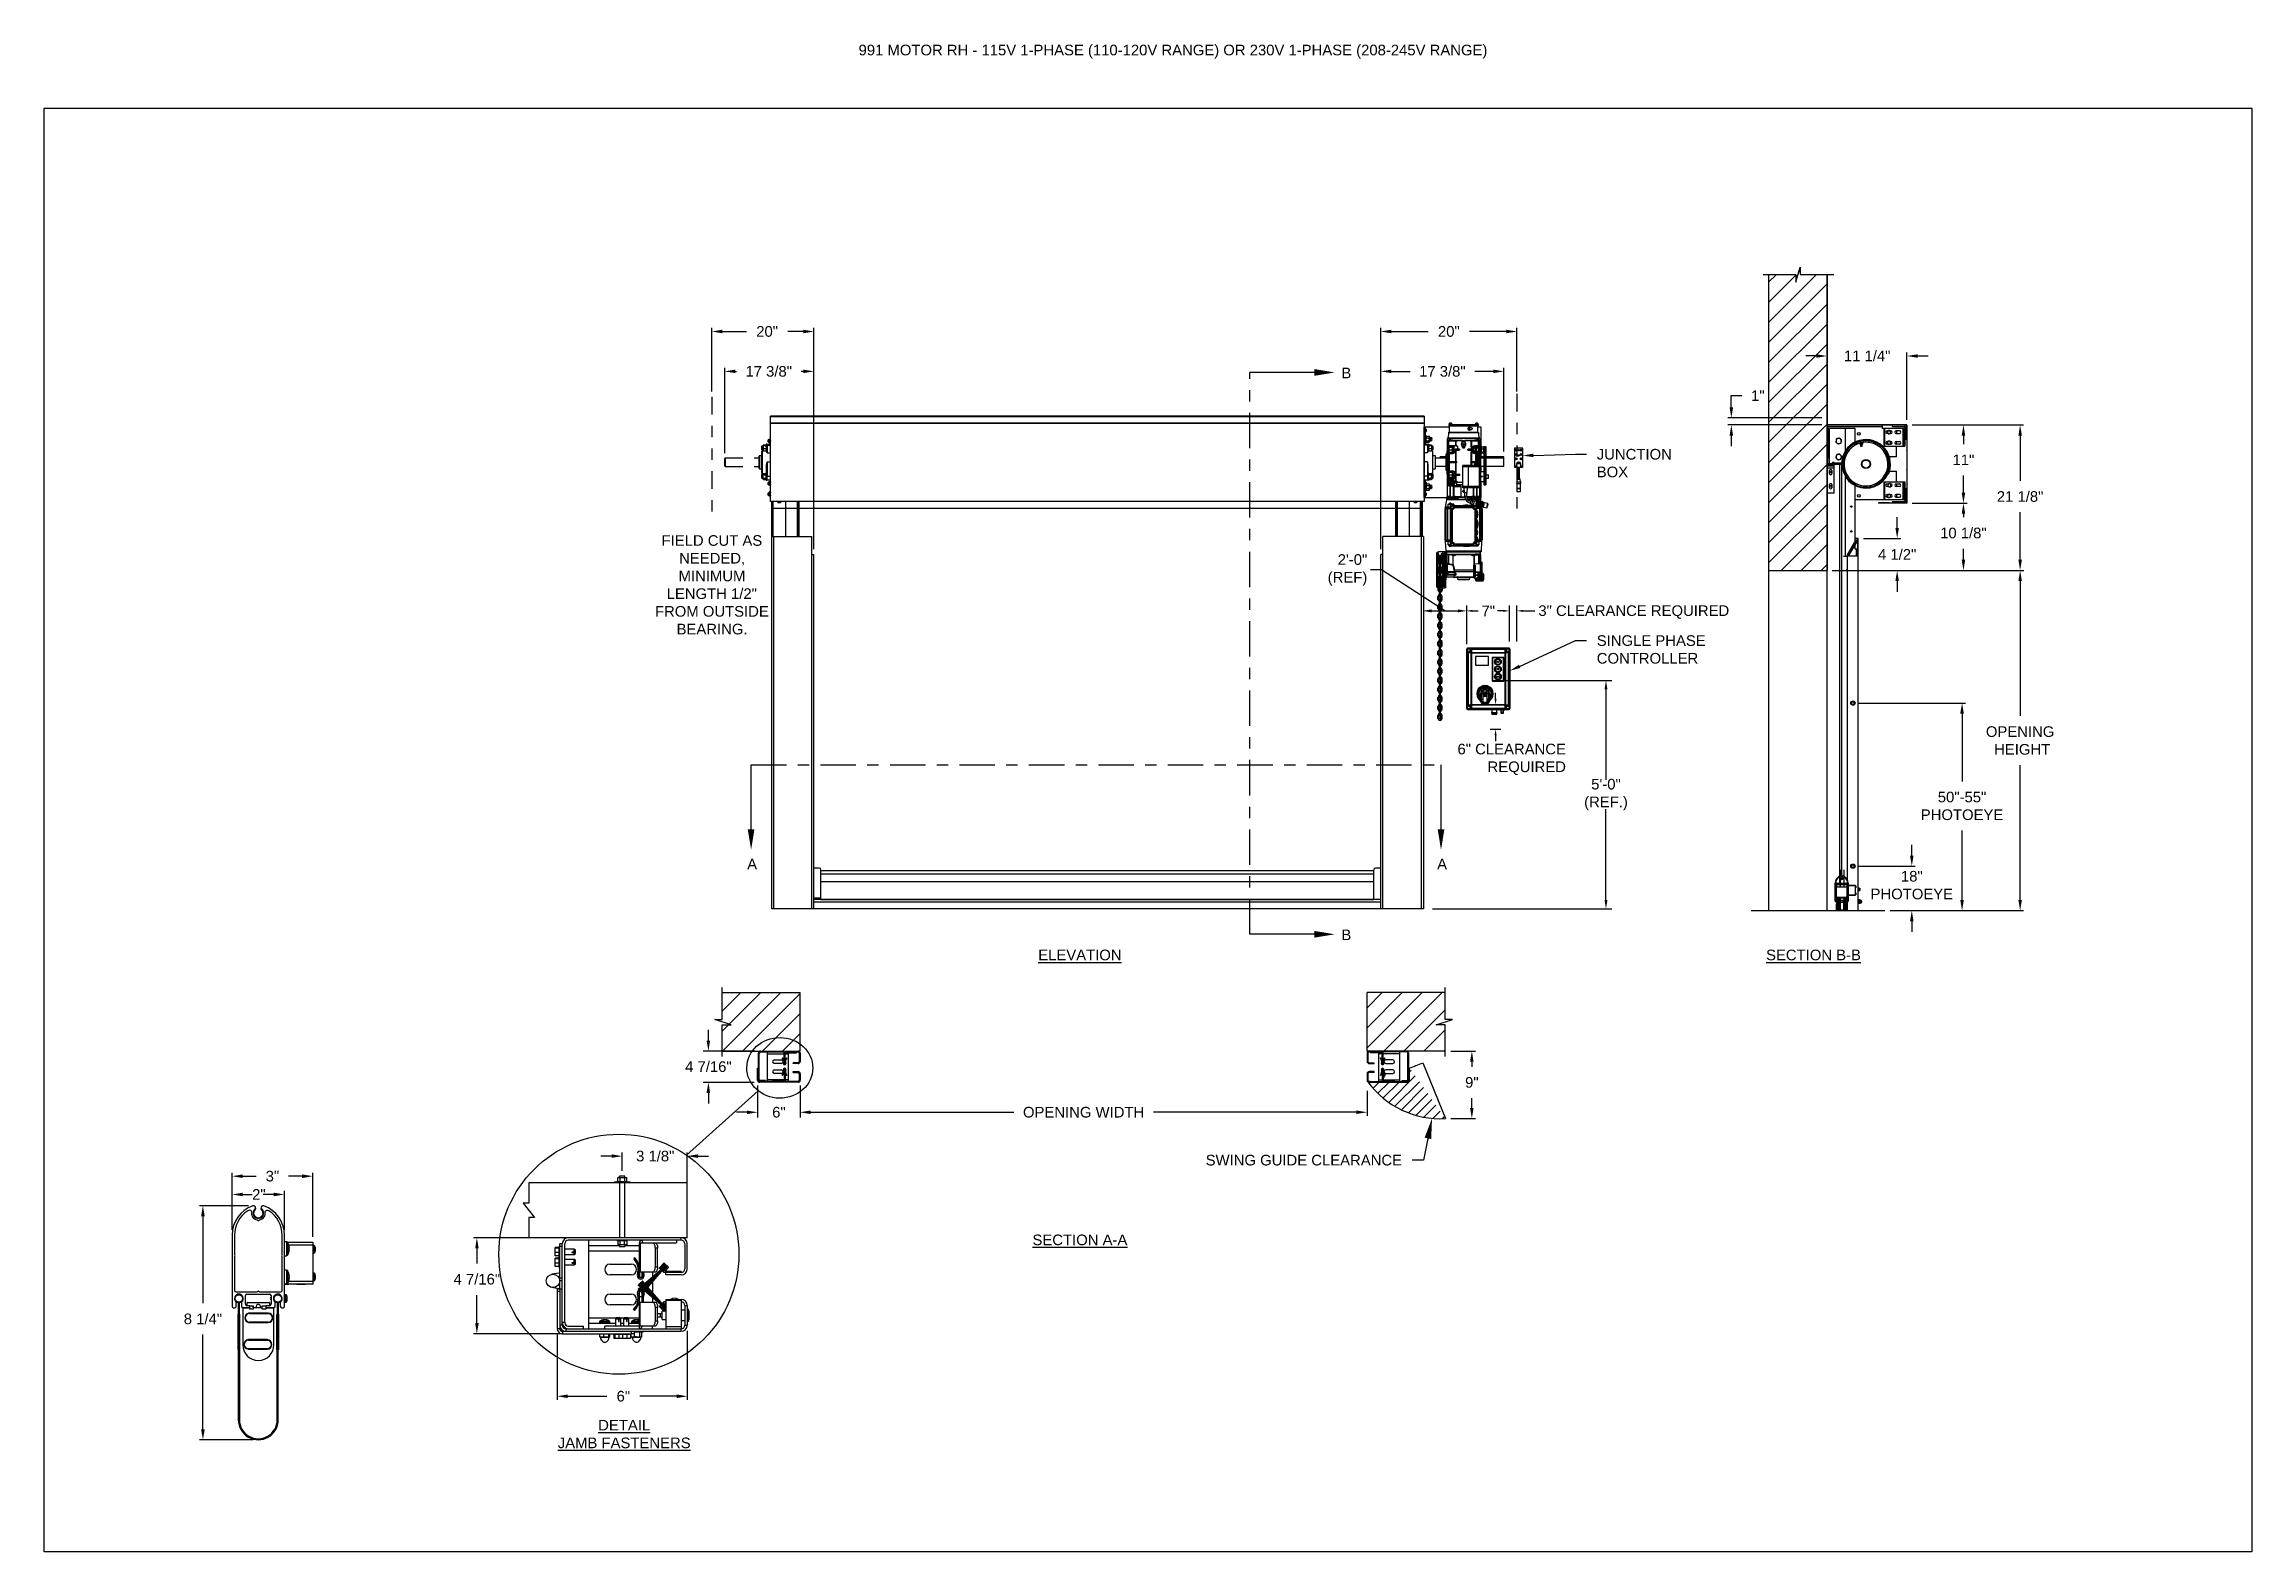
# Model space of a CAD drawing. Header units: inches. Extents: x 170 to 312, y 215 to 248.
# Drawn here: x 169.59 to 189.06, y 214.76 to 228.06 of the extents above; entities that cross this region are included whole.
import ezdxf
from ezdxf import colors
from ezdxf.entities.mleader import LeaderData, LeaderLine
from ezdxf.math import Vec2, Vec3

# ---------------------------------------------------------------- set-up
doc = ezdxf.new("R2010")
doc.units = ezdxf.units.IN
doc.header["$LTSCALE"] = 0.25
doc.header["$MEASUREMENT"] = 0
doc.linetypes.add('CENTER', pattern=[2, 1.25, -0.25, 0.25, -0.25])
doc.linetypes.add('PHANTOM2', pattern=[1.25, 0.625, -0.125, 0.125, -0.125, 0.125, -0.125])
for name, color, linetype in [('ANNOTATIONS', 1, 'Continuous'), ('DETAILS', 4, 'Continuous'), ('HIDDEN', 6, 'PHANTOM2'), ('MOTOR LH', 7, 'Continuous'), ('SECTION CUTS', 6, 'CENTER'), ('STANDARD MOTOR LH', 7, 'Continuous'), ('STANDARD MOTOR RH', 7, 'Continuous')]:
    doc.layers.add(name, color=color, linetype=linetype)
doc.styles.add('ARIAL', font='arial.ttf', dxfattribs={"height": 0.09375})
doc.styles.add('ROMANS', font='Romans', dxfattribs={"height": 0.09375})
doc.styles.get("Standard").update_dxf_attribs({"font": 'romans.shx'})
doc.dimstyles.get("Standard").update_dxf_attribs({"dimscale": 60, "dimtxt": 0.0833, "dimasz": 0.0833, "dimexe": 0.0833, "dimexo": 0.04, "dimgap": 0.09, "dimtad": 0, "dimtih": 1, "dimtoh": 1, "dimdec": 4, "dimzin": 1, "dimdsep": 46, "dimlunit": 4, "dimtxsty": 'Standard', "dimcen": 0.09, "dimclrt": 150, "dimadec": 4, "dimazin": 2, "dimtfac": 1, "dimtdec": 0, "dimtofl": 0, "dimtmove": 0, "dimatfit": 3, "dimfxl": 1, "dimtolj": 1, "dimtzin": 0, "dimlwd": -1, "dimlwe": -1, "dimarcsym": 1})
doc.dimstyles.new('STANDARD$0', dxfattribs={"dimtxt": 0.09375, "dimasz": 0.09375, "dimexe": 0.03125, "dimexo": 0.046875, "dimgap": 0.09, "dimtad": 0, "dimtih": 1, "dimtoh": 1, "dimdec": 4, "dimzin": 0, "dimdsep": 46, "dimtxsty": 'ARIAL', "dimcen": 0.09, "dimadec": 0, "dimazin": 0, "dimtfac": 1, "dimtdec": 4, "dimtofl": 0, "dimtmove": 0, "dimatfit": 1, "dimfxl": 1, "dimtolj": 1, "dimtzin": 0, "dimarcsym": 0})
pattern_1 = [(45, (-0.63984, 14.85813), (-0.08838835, 0.08838835), [])]
pattern_2 = [(45, (179.46366, 207.31898), (-0.265165, 0.265165), []), (45, (179.64044, 207.31898), (-0.265165, 0.265165), [])]

msp = doc.modelspace()

# ---------------------------------------------------------------- texts
at = {"layer": 'ANNOTATIONS', "insert": (176.77122, 228.05267), "char_height": 0.09375, "width": 6.6097632, "attachment_point": 1, "line_spacing_factor": 0.86134, "style": 'ARIAL'}
msp.add_mtext('991 MOTOR RH - 115V 1-PHASE (110-120V RANGE) OR 230V 1-PHASE (208-245V RANGE)', dxfattribs=at)
at = {"layer": 'ANNOTATIONS', "char_height": 0.09375, "style": 'ARIAL'}
for s, insert, width, attachment_point in [('\\pi0.09317;FIELD CUT AS \\P\\pi0.24799;NEEDED, \\P\\pi0.24348;MINIMUM \\P\\pi0.13806;LENGTH 1/2" \\P\\pi0.03513;FROM OUTSIDE \\P\\pi0.22583;BEARING.', (174.94065, 223.72642), 1.0565623, 1), ('{\\LELEVATION}', (178.72328, 220.07055), 3.0834986, 2), ('{\\LSECTION B-B}', (185.1929, 220.07055), 1.3823677, 2), ('{\\LSECTION A-A}', (178.72328, 217.55736), 1.3823677, 2), ('{\\LDETAIL\\PJAMB FASTENERS}', (174.70437, 215.92301), 1.3823677, 2)]:
    msp.add_mtext(s, dxfattribs=dict(at, insert=insert, width=width, attachment_point=attachment_point))
for s, insert, attachment_point in [('2\'-0"\\P(REF)', (181.2577, 223.4195), 6), ('7"', (182.265, 223.05858), 4), ('3" CLEARANCE REQUIRED', (184.45007, 223.04797), 6), ('6" CLEARANCE\\PREQUIRED', (183.00959, 221.74892), 6), ('5\'-0"\\P(REF.)', (183.36279, 221.43803), 5), ('\\A1;2"', (171.48293, 217.91101), 5)]:
    msp.add_mtext(s, dxfattribs=dict(at, insert=insert, attachment_point=attachment_point))
at = {"layer": 'SECTION CUTS', "style": 'ARIAL'}
for s, p in [('B', (181.02951, 225.1101)), ('A', (175.78901, 220.77835)), ('A', (181.87358, 220.77835)), ('B', (181.02951, 220.15423))]:
    msp.add_text(s, height=0.09375, dxfattribs=at).set_placement(p)

# ---------------------------------------------------------------- blocks, each defined once
blk = doc.blocks.new('*D14')
at = {"layer": 'ANNOTATIONS', "color": 0, "lineweight": -2, "transparency": 16777216}
for p, q in [((175.881, 218.871), (175.881, 218.589)), ((176.256, 218.871), (176.256, 218.589)), ((175.787, 218.636), (175.694, 218.636)), ((176.35, 218.636), (176.444, 218.636))]:
    blk.add_line(p, q, dxfattribs=at)
at = {"layer": 'ANNOTATIONS', "color": 0, "transparency": 16777216}
for points in [[(175.787, 218.651), (175.787, 218.62), (175.881, 218.636)], [(176.35, 218.651), (176.35, 218.62), (176.256, 218.636)]]:
    blk.add_solid(points, dxfattribs=at)
at = {"layer": 'defpoints', "color": 0, "transparency": 16777216}
for p in [(175.881, 218.918), (176.256, 218.918), (176.256, 218.636)]:
    blk.add_point(p, dxfattribs=at)
at = {"layer": 'ANNOTATIONS', "color": 0, "transparency": 16777216, "insert": (176.069, 218.636), "char_height": 0.0938, "attachment_point": 5, "style": 'ARIAL'}
blk.add_mtext('\\A1;6"', dxfattribs=at)
blk = doc.blocks.new('*D15')
at = {"layer": 'ANNOTATIONS', "color": 0, "lineweight": -2, "transparency": 16777216}
for p, q in [((186.062, 224.699), (186.547, 224.699)), ((186.515, 224.605), (186.515, 224.528)), ((186.515, 224.102), (186.515, 224.254)), ((186.062, 224.009), (186.547, 224.009))]:
    blk.add_line(p, q, dxfattribs=at)
at = {"layer": 'ANNOTATIONS', "color": 0, "transparency": 16777216}
for points in [[(186.5, 224.605), (186.531, 224.605), (186.515, 224.699)], [(186.5, 224.102), (186.531, 224.102), (186.515, 224.009)]]:
    blk.add_solid(points, dxfattribs=at)
at = {"layer": 'defpoints', "color": 0, "transparency": 16777216}
for p in [(186.015, 224.699), (186.515, 224.699), (186.015, 224.009)]:
    blk.add_point(p, dxfattribs=at)
at = {"layer": 'ANNOTATIONS', "color": 0, "transparency": 16777216, "insert": (186.515, 224.391), "char_height": 0.0938, "attachment_point": 5, "style": 'ARIAL'}
blk.add_mtext('\\A1;11"', dxfattribs=at)
blk = doc.blocks.new('*D16')
at = {"layer": 'ANNOTATIONS', "color": 0, "lineweight": -2, "transparency": 16777216}
for p, q in [((185.218, 225.307), (185.125, 225.307)), ((185.312, 224.744), (185.312, 225.338)), ((186.017, 224.744), (186.017, 225.338)), ((186.111, 225.307), (186.204, 225.307))]:
    blk.add_line(p, q, dxfattribs=at)
at = {"layer": 'ANNOTATIONS', "color": 0, "transparency": 16777216}
for points in [[(185.218, 225.322), (185.218, 225.291), (185.312, 225.307)], [(186.111, 225.322), (186.111, 225.291), (186.017, 225.307)]]:
    blk.add_solid(points, dxfattribs=at)
at = {"layer": 'defpoints', "color": 0, "transparency": 16777216}
for p in [(185.312, 225.307), (185.312, 224.698), (186.017, 224.698)]:
    blk.add_point(p, dxfattribs=at)
at = {"layer": 'ANNOTATIONS', "color": 0, "transparency": 16777216, "insert": (185.666, 225.307), "char_height": 0.09375, "attachment_point": 5, "style": 'ARIAL'}
blk.add_mtext('\\A1;11 1/4"', dxfattribs=at)
blk = doc.blocks.new('*D23')
at = {"layer": 'ANNOTATIONS', "color": 0, "lineweight": -2, "transparency": 16777216}
for p, q in [((181.377, 223.604), (181.377, 225.202)), ((181.471, 225.171), (181.635, 225.171)), ((182.369, 225.171), (182.205, 225.171)), ((182.462, 224.464), (182.462, 225.202))]:
    blk.add_line(p, q, dxfattribs=at)
at = {"layer": 'ANNOTATIONS', "color": 0, "transparency": 16777216}
for points in [[(181.471, 225.187), (181.471, 225.156), (181.377, 225.171)], [(182.369, 225.187), (182.369, 225.156), (182.462, 225.171)]]:
    blk.add_solid(points, dxfattribs=at)
at = {"layer": 'defpoints', "color": 0, "transparency": 16777216}
for p in [(181.377, 225.171), (182.462, 224.417), (181.377, 223.557)]:
    blk.add_point(p, dxfattribs=at)
at = {"layer": 'ANNOTATIONS', "color": 0, "transparency": 16777216, "insert": (181.92, 225.171), "char_height": 0.09375, "attachment_point": 5, "style": 'ARIAL'}
blk.add_mtext('\\A1;17 3/8"', dxfattribs=at)
blk = doc.blocks.new('*D24')
at = {"layer": 'ANNOTATIONS', "color": 0, "lineweight": -2, "transparency": 16777216}
for p, q in [((181.377, 223.604), (181.377, 225.554)), ((181.471, 225.523), (181.796, 225.523)), ((182.483, 225.523), (182.158, 225.523)), ((182.577, 224.994), (182.577, 225.554))]:
    blk.add_line(p, q, dxfattribs=at)
at = {"layer": 'ANNOTATIONS', "color": 0, "transparency": 16777216}
for points in [[(181.471, 225.539), (181.471, 225.507), (181.377, 225.523)], [(182.483, 225.539), (182.483, 225.507), (182.577, 225.523)]]:
    blk.add_solid(points, dxfattribs=at)
at = {"layer": 'defpoints', "color": 0, "transparency": 16777216}
for p in [(181.377, 225.523), (182.577, 224.947), (181.377, 223.557)]:
    blk.add_point(p, dxfattribs=at)
at = {"layer": 'ANNOTATIONS', "color": 0, "transparency": 16777216, "insert": (181.977, 225.523), "char_height": 0.0938, "attachment_point": 5, "style": 'ARIAL'}
blk.add_mtext('\\A1;20"', dxfattribs=at)
blk = doc.blocks.new('*D25')
at = {"layer": 'ANNOTATIONS', "color": 0, "lineweight": -2, "transparency": 16777216}
for p, q in [((185.931, 223.791), (185.931, 223.885)), ((185.634, 223.698), (185.962, 223.698)), ((185.359, 223.415), (185.962, 223.415)), ((185.931, 223.321), (185.931, 223.228))]:
    blk.add_line(p, q, dxfattribs=at)
at = {"layer": 'ANNOTATIONS', "color": 0, "transparency": 16777216}
for points in [[(185.915, 223.791), (185.946, 223.791), (185.931, 223.698)], [(185.915, 223.321), (185.946, 223.321), (185.931, 223.415)]]:
    blk.add_solid(points, dxfattribs=at)
at = {"layer": 'defpoints', "color": 0, "transparency": 16777216}
for p in [(185.587, 223.698), (185.931, 223.698), (185.312, 223.415)]:
    blk.add_point(p, dxfattribs=at)
at = {"layer": 'ANNOTATIONS', "color": 0, "transparency": 16777216, "insert": (185.931, 223.556), "char_height": 0.0938, "attachment_point": 5, "style": 'ARIAL'}
blk.add_mtext('\\A1;4 1/2"', dxfattribs=at)
blk = doc.blocks.new('*D26')
at = {"layer": 'ANNOTATIONS', "color": 0, "lineweight": -2, "transparency": 16777216}
for p, q in [((186.062, 224.009), (186.547, 224.009)), ((186.515, 223.915), (186.515, 223.884)), ((186.515, 223.509), (186.515, 223.607)), ((185.359, 223.415), (186.547, 223.415))]:
    blk.add_line(p, q, dxfattribs=at)
at = {"layer": 'ANNOTATIONS', "color": 0, "transparency": 16777216}
for points in [[(186.5, 223.915), (186.531, 223.915), (186.515, 224.009)], [(186.5, 223.509), (186.531, 223.509), (186.515, 223.415)]]:
    blk.add_solid(points, dxfattribs=at)
at = {"layer": 'defpoints', "color": 0, "transparency": 16777216}
for p in [(186.015, 224.009), (185.312, 223.415), (186.515, 223.415)]:
    blk.add_point(p, dxfattribs=at)
at = {"layer": 'ANNOTATIONS', "color": 0, "transparency": 16777216, "insert": (186.515, 223.745), "char_height": 0.09375, "attachment_point": 5, "style": 'ARIAL'}
blk.add_mtext('\\A1;10 1/8"', dxfattribs=at)
blk = doc.blocks.new('*D27')
at = {"layer": 'ANNOTATIONS', "color": 0, "lineweight": -2, "transparency": 16777216}
for p, q in [((186.06, 220.9), (186.06, 220.994)), ((185.587, 220.806), (186.091, 220.806)), ((185.869, 220.415), (186.091, 220.415)), ((186.06, 220.321), (186.06, 220.228))]:
    blk.add_line(p, q, dxfattribs=at)
at = {"layer": 'ANNOTATIONS', "color": 0, "transparency": 16777216}
for points in [[(186.044, 220.9), (186.075, 220.9), (186.06, 220.806)], [(186.044, 220.321), (186.075, 220.321), (186.06, 220.415)]]:
    blk.add_solid(points, dxfattribs=at)
at = {"layer": 'defpoints', "color": 0, "transparency": 16777216}
for p in [(185.54, 220.806), (186.06, 220.806), (185.822, 220.415)]:
    blk.add_point(p, dxfattribs=at)
at = {"layer": 'ANNOTATIONS', "color": 0, "transparency": 16777216, "insert": (186.06, 220.639), "char_height": 0.0938, "attachment_point": 5, "style": 'ARIAL'}
blk.add_mtext('\\A1;18"\\PPHOTOEYE', dxfattribs=at)
blk = doc.blocks.new('*D28')
at = {"layer": 'ANNOTATIONS', "color": 0, "lineweight": -2, "transparency": 16777216}
for p, q in [((185.587, 222.246), (186.534, 222.246)), ((186.503, 222.152), (186.503, 221.554)), ((186.503, 220.509), (186.503, 221.121)), ((185.869, 220.415), (186.534, 220.415))]:
    blk.add_line(p, q, dxfattribs=at)
at = {"layer": 'ANNOTATIONS', "color": 0, "transparency": 16777216}
for points in [[(186.487, 222.152), (186.519, 222.152), (186.503, 222.246)], [(186.487, 220.509), (186.519, 220.509), (186.503, 220.415)]]:
    blk.add_solid(points, dxfattribs=at)
at = {"layer": 'defpoints', "color": 0, "transparency": 16777216}
for p in [(185.54, 222.246), (186.503, 222.246), (185.822, 220.415)]:
    blk.add_point(p, dxfattribs=at)
at = {"layer": 'ANNOTATIONS', "color": 0, "transparency": 16777216, "insert": (186.503, 221.338), "char_height": 0.09375, "attachment_point": 5, "style": 'ARIAL'}
blk.add_mtext('\\A1;50"-55"\\PPHOTOEYE', dxfattribs=at)
blk = doc.blocks.new('*D29')
at = {"layer": 'ANNOTATIONS', "color": 0, "lineweight": -2, "transparency": 16777216}
for p, q in [((175.447, 219.269), (175.447, 219.363)), ((175.86, 219.175), (175.4, 219.175)), ((175.852, 218.9), (175.4, 218.9)), ((175.447, 218.807), (175.447, 218.713))]:
    blk.add_line(p, q, dxfattribs=at)
at = {"layer": 'ANNOTATIONS', "color": 0, "transparency": 16777216}
for points in [[(175.431, 219.269), (175.462, 219.269), (175.447, 219.175)], [(175.431, 218.807), (175.462, 218.807), (175.447, 218.9)]]:
    blk.add_solid(points, dxfattribs=at)
at = {"layer": 'defpoints', "color": 0, "transparency": 16777216}
for p in [(175.907, 219.175), (175.447, 218.9), (175.899, 218.9)]:
    blk.add_point(p, dxfattribs=at)
at = {"layer": 'ANNOTATIONS', "color": 0, "transparency": 16777216, "insert": (175.447, 219.038), "char_height": 0.09375, "attachment_point": 5, "style": 'ARIAL'}
blk.add_mtext('\\A1;4 7/16"', dxfattribs=at)
blk = doc.blocks.new('*D30')
at = {"layer": 'ANNOTATIONS', "color": 0, "lineweight": -2, "transparency": 16777216}
for p, q in [((171.39, 217.812), (170.958, 217.812)), ((170.989, 217.718), (170.989, 216.952)), ((170.989, 215.84), (170.989, 216.675)), ((171.431, 215.747), (170.958, 215.747))]:
    blk.add_line(p, q, dxfattribs=at)
at = {"layer": 'ANNOTATIONS', "color": 0, "transparency": 16777216}
for points in [[(170.973, 217.718), (171.005, 217.718), (170.989, 217.812)], [(170.973, 215.84), (171.005, 215.84), (170.989, 215.747)]]:
    blk.add_solid(points, dxfattribs=at)
at = {"layer": 'defpoints', "color": 0, "transparency": 16777216}
for p in [(171.437, 217.812), (170.989, 215.747), (171.478, 215.747)]:
    blk.add_point(p, dxfattribs=at)
at = {"layer": 'ANNOTATIONS', "color": 0, "transparency": 16777216, "insert": (170.989, 216.813), "char_height": 0.0938, "attachment_point": 5, "style": 'ARIAL'}
blk.add_mtext('\\A1;8 1/4"', dxfattribs=at)
blk = doc.blocks.new('*D31')
at = {"layer": 'ANNOTATIONS', "color": 0, "lineweight": -2, "transparency": 16777216}
for p, q in [((171.247, 217.599), (171.247, 218.103)), ((171.341, 218.072), (171.458, 218.072)), ((171.864, 218.072), (171.745, 218.072)), ((171.958, 217.537), (171.958, 218.103))]:
    blk.add_line(p, q, dxfattribs=at)
at = {"layer": 'ANNOTATIONS', "color": 0, "transparency": 16777216}
for points in [[(171.341, 218.088), (171.341, 218.056), (171.247, 218.072)], [(171.864, 218.088), (171.864, 218.056), (171.958, 218.072)]]:
    blk.add_solid(points, dxfattribs=at)
at = {"layer": 'defpoints', "color": 0, "transparency": 16777216}
for p in [(171.247, 218.072), (171.247, 217.552), (171.958, 217.49)]:
    blk.add_point(p, dxfattribs=at)
at = {"layer": 'ANNOTATIONS', "color": 0, "transparency": 16777216, "insert": (171.602, 218.072), "char_height": 0.0938, "attachment_point": 5, "style": 'ARIAL'}
blk.add_mtext('\\A1;3"', dxfattribs=at)
blk = doc.blocks.new('*D17')
at = {"layer": 'ANNOTATIONS', "color": 0, "lineweight": -2, "transparency": 16777216}
for p, q in [((174.165, 217.529), (173.374, 217.529)), ((173.405, 217.435), (173.405, 217.301)), ((173.405, 216.776), (173.405, 217.024)), ((174.158, 216.682), (173.374, 216.682))]:
    blk.add_line(p, q, dxfattribs=at)
at = {"layer": 'ANNOTATIONS', "color": 0, "transparency": 16777216}
for points in [[(173.39, 217.435), (173.421, 217.435), (173.405, 217.529)], [(173.39, 216.776), (173.421, 216.776), (173.405, 216.682)]]:
    blk.add_solid(points, dxfattribs=at)
at = {"layer": 'defpoints', "color": 0, "transparency": 16777216}
for p in [(174.211, 217.529), (173.405, 216.682), (174.204, 216.682)]:
    blk.add_point(p, dxfattribs=at)
at = {"layer": 'ANNOTATIONS', "color": 0, "transparency": 16777216, "insert": (173.405, 217.163), "char_height": 0.09375, "attachment_point": 5, "style": 'ARIAL'}
blk.add_mtext('\\A1;4 7/16"', dxfattribs=at)
blk = doc.blocks.new('*D18')
at = {"layer": 'ANNOTATIONS', "color": 0, "lineweight": -2, "transparency": 16777216}
for p, q in [((174.687, 218.12), (174.687, 218.281)), ((175.26, 217.899), (175.26, 218.281)), ((174.593, 218.249), (174.499, 218.249)), ((175.354, 218.249), (175.448, 218.249))]:
    blk.add_line(p, q, dxfattribs=at)
at = {"layer": 'ANNOTATIONS', "color": 0, "transparency": 16777216}
for points in [[(174.593, 218.265), (174.593, 218.234), (174.687, 218.249)], [(175.354, 218.265), (175.354, 218.234), (175.26, 218.249)]]:
    blk.add_solid(points, dxfattribs=at)
at = {"layer": 'defpoints', "color": 0, "transparency": 16777216}
for p in [(174.687, 218.073), (175.26, 218.249), (175.26, 217.852)]:
    blk.add_point(p, dxfattribs=at)
at = {"layer": 'ANNOTATIONS', "color": 0, "transparency": 16777216, "insert": (174.978, 218.249), "char_height": 0.0938, "attachment_point": 5, "style": 'ARIAL'}
blk.add_mtext('\\A1;3 1/8"', dxfattribs=at)
blk = doc.blocks.new('*D19')
at = {"layer": 'ANNOTATIONS', "color": 0, "lineweight": -2, "transparency": 16777216}
for p, q in [((186.062, 224.699), (187.046, 224.699)), ((187.015, 224.605), (187.015, 224.205)), ((187.015, 223.509), (187.015, 223.928)), ((185.359, 223.415), (187.046, 223.415))]:
    blk.add_line(p, q, dxfattribs=at)
at = {"layer": 'ANNOTATIONS', "color": 0, "transparency": 16777216}
for points in [[(187, 224.605), (187.031, 224.605), (187.015, 224.699)], [(187, 223.509), (187.031, 223.509), (187.015, 223.415)]]:
    blk.add_solid(points, dxfattribs=at)
at = {"layer": 'defpoints', "color": 0, "transparency": 16777216}
for p in [(186.015, 224.699), (187.015, 224.699), (185.312, 223.415)]:
    blk.add_point(p, dxfattribs=at)
at = {"layer": 'ANNOTATIONS', "color": 0, "transparency": 16777216, "insert": (187.015, 224.067), "char_height": 0.09375, "attachment_point": 5, "style": 'ARIAL'}
blk.add_mtext('\\A1;21 1/8"', dxfattribs=at)
blk = doc.blocks.new('*D20')
at = {"layer": 'ANNOTATIONS', "color": 0, "lineweight": -2, "transparency": 16777216}
for p, q in [((184.468, 224.854), (184.468, 224.957)), ((184.468, 224.957), (184.562, 224.957)), ((185.267, 224.76), (184.437, 224.76)), ((185.267, 224.699), (184.437, 224.699)), ((184.468, 224.605), (184.468, 224.512))]:
    blk.add_line(p, q, dxfattribs=at)
at = {"layer": 'ANNOTATIONS', "color": 0, "transparency": 16777216}
for points in [[(184.453, 224.854), (184.484, 224.854), (184.468, 224.76)], [(184.453, 224.605), (184.484, 224.605), (184.468, 224.699)]]:
    blk.add_solid(points, dxfattribs=at)
at = {"layer": 'defpoints', "color": 0, "transparency": 16777216}
for p in [(184.468, 224.699), (185.314, 224.76), (185.314, 224.699)]:
    blk.add_point(p, dxfattribs=at)
at = {"layer": 'ANNOTATIONS', "color": 0, "transparency": 16777216, "insert": (184.702, 224.957), "char_height": 0.0938, "attachment_point": 5, "style": 'ARIAL'}
blk.add_mtext('\\A1;1"', dxfattribs=at)
blk = doc.blocks.new('*D21')
at = {"layer": 'ANNOTATIONS', "color": 0, "lineweight": -2, "transparency": 16777216}
for p, q in [((175.591, 224.451), (175.591, 225.202)), ((175.685, 225.171), (175.694, 225.171)), ((176.283, 225.171), (176.264, 225.171)), ((176.377, 223.604), (176.377, 225.202))]:
    blk.add_line(p, q, dxfattribs=at)
at = {"layer": 'ANNOTATIONS', "color": 0, "transparency": 16777216}
for points in [[(175.685, 225.187), (175.685, 225.156), (175.591, 225.171)], [(176.283, 225.187), (176.283, 225.156), (176.377, 225.171)]]:
    blk.add_solid(points, dxfattribs=at)
at = {"layer": 'defpoints', "color": 0, "transparency": 16777216}
for p in [(175.591, 225.171), (175.591, 224.404), (176.377, 223.557)]:
    blk.add_point(p, dxfattribs=at)
at = {"layer": 'ANNOTATIONS', "color": 0, "transparency": 16777216, "insert": (175.979, 225.171), "char_height": 0.09375, "attachment_point": 5, "style": 'ARIAL'}
blk.add_mtext('\\A1;17 3/8"', dxfattribs=at)
blk = doc.blocks.new('*D22')
at = {"layer": 'ANNOTATIONS', "color": 0, "lineweight": -2, "transparency": 16777216}
for p, q in [((175.476, 224.994), (175.476, 225.554)), ((175.57, 225.523), (175.784, 225.523)), ((176.283, 225.523), (176.147, 225.523)), ((176.377, 223.604), (176.377, 225.554))]:
    blk.add_line(p, q, dxfattribs=at)
at = {"layer": 'ANNOTATIONS', "color": 0, "transparency": 16777216}
for points in [[(175.57, 225.539), (175.57, 225.507), (175.476, 225.523)], [(176.283, 225.539), (176.283, 225.507), (176.377, 225.523)]]:
    blk.add_solid(points, dxfattribs=at)
at = {"layer": 'defpoints', "color": 0, "transparency": 16777216}
for p in [(175.476, 225.523), (175.476, 224.947), (176.377, 223.557)]:
    blk.add_point(p, dxfattribs=at)
at = {"layer": 'ANNOTATIONS', "color": 0, "transparency": 16777216, "insert": (175.965, 225.523), "char_height": 0.0938, "attachment_point": 5, "style": 'ARIAL'}
blk.add_mtext('\\A1;20"', dxfattribs=at)
blk = doc.blocks.new('*D32')
at = {"layer": 'ANNOTATIONS', "color": 0, "linetype": 'ByBlock', "lineweight": -2, "transparency": 16777216}
for p, q in [((181.994, 219.175), (182.211, 219.175)), ((182.18, 219.082), (182.18, 219.037)), ((182.18, 218.674), (182.18, 218.761)), ((181.994, 218.58), (182.211, 218.58))]:
    blk.add_line(p, q, dxfattribs=at)
at = {"layer": 'ANNOTATIONS', "color": 0, "transparency": 16777216}
for points in [[(182.164, 219.082), (182.195, 219.082), (182.18, 219.175)], [(182.164, 218.674), (182.195, 218.674), (182.18, 218.58)]]:
    blk.add_solid(points, dxfattribs=at)
at = {"layer": 'defpoints', "color": 0, "transparency": 16777216}
for p in [(181.948, 219.175), (182.18, 219.175), (181.948, 218.58)]:
    blk.add_point(p, dxfattribs=at)
at = {"layer": 'ANNOTATIONS', "color": 0, "transparency": 16777216, "insert": (182.18, 218.899), "char_height": 0.0938, "attachment_point": 5, "style": 'ARIAL'}
blk.add_mtext('\\A1;9"', dxfattribs=at)
blk = doc.blocks.new('*D33')
at = {"layer": 'ANNOTATIONS', "color": 0, "lineweight": -2, "transparency": 16777216}
for p, q in [((175.26, 216.709), (175.26, 216.1)), ((174.113, 216.681), (174.113, 216.1)), ((174.207, 216.131), (174.552, 216.131)), ((175.167, 216.131), (174.841, 216.131))]:
    blk.add_line(p, q, dxfattribs=at)
at = {"layer": 'ANNOTATIONS', "color": 0, "transparency": 16777216}
for points in [[(174.207, 216.147), (174.207, 216.115), (174.113, 216.131)], [(175.167, 216.147), (175.167, 216.115), (175.26, 216.131)]]:
    blk.add_solid(points, dxfattribs=at)
at = {"layer": 'defpoints', "color": 0, "transparency": 16777216}
for p in [(174.113, 216.728), (175.26, 216.756), (175.26, 216.131)]:
    blk.add_point(p, dxfattribs=at)
at = {"layer": 'ANNOTATIONS', "color": 0, "transparency": 16777216, "insert": (174.697, 216.131), "char_height": 0.0938, "attachment_point": 5, "style": 'ARIAL'}
blk.add_mtext('\\A1;6"', dxfattribs=at)
blk = doc.blocks.new('*D34')
at = {"layer": 'ANNOTATIONS', "color": 0, "lineweight": -2, "transparency": 16777216}
for p, q in [((176.256, 218.825), (176.256, 218.605)), ((181.256, 218.825), (181.256, 218.605)), ((176.35, 218.636), (178.14, 218.636)), ((181.162, 218.636), (179.373, 218.636))]:
    blk.add_line(p, q, dxfattribs=at)
at = {"layer": 'ANNOTATIONS', "color": 0, "transparency": 16777216}
for points in [[(176.35, 218.652), (176.35, 218.621), (176.256, 218.636)], [(181.162, 218.652), (181.162, 218.621), (181.256, 218.636)]]:
    blk.add_solid(points, dxfattribs=at)
at = {"layer": 'defpoints', "color": 0, "transparency": 16777216}
for p in [(176.256, 218.871), (181.256, 218.871), (181.256, 218.636)]:
    blk.add_point(p, dxfattribs=at)
at = {"layer": 'ANNOTATIONS', "color": 0, "transparency": 16777216, "insert": (178.756, 218.636), "char_height": 0.09375, "attachment_point": 5, "style": 'ARIAL'}
blk.add_mtext('\\A1;OPENING WIDTH', dxfattribs=at)
blk = doc.blocks.new('*D35')
at = {"layer": 'ANNOTATIONS', "color": 0, "lineweight": -2, "transparency": 16777216}
for p, q in [((185.406, 223.415), (187.046, 223.415)), ((187.015, 223.321), (187.015, 222.133)), ((187.015, 220.509), (187.015, 221.698)), ((185.916, 220.415), (187.046, 220.415))]:
    blk.add_line(p, q, dxfattribs=at)
at = {"layer": 'ANNOTATIONS', "color": 0, "transparency": 16777216}
for points in [[(187, 223.321), (187.031, 223.321), (187.015, 223.415)], [(187, 220.509), (187.031, 220.509), (187.015, 220.415)]]:
    blk.add_solid(points, dxfattribs=at)
at = {"layer": 'defpoints', "color": 0, "transparency": 16777216}
for p in [(185.359, 223.415), (187.015, 223.415), (185.869, 220.415)]:
    blk.add_point(p, dxfattribs=at)
at = {"layer": 'ANNOTATIONS', "color": 0, "transparency": 16777216, "insert": (187.015, 221.915), "char_height": 0.09375, "attachment_point": 5, "style": 'ARIAL'}
blk.add_mtext('\\A1;OPENING\\P HEIGHT', dxfattribs=at)

# ---------------------------------------------------------------- dimensions: what is measured, and where the dimension line sits
at = {"layer": 'ANNOTATIONS'}
for base, p1, p2, text, picture, middle in [((175.47611, 225.52292), (176.37716, 223.55733), (175.47611, 224.94706), '20"', '*D22', (175.96549, 225.52292)), ((181.37716, 225.52292), (182.57709, 224.94706), (181.37716, 223.55733), '20"', '*D24', (181.97712, 225.52292)), ((175.59086, 225.17124), (176.37716, 223.55733), (175.59086, 224.40411), '17 3/8"', '*D21', (175.97917, 225.17124)), ((181.37716, 225.17124), (182.46234, 224.4167), (181.37716, 223.55733), '17 3/8"', '*D23', (181.91975, 225.17124)), ((185.31216, 225.30656), (186.01676, 224.69761), (185.31216, 224.69761), '11 1/4"', '*D16', (185.66579, 225.30656)), ((175.26044, 218.24927), (174.68678, 218.0734), (175.26044, 217.8518), '3 1/8"', '*D18', (174.97766, 218.24927)), ((171.24716, 218.07198), (171.95816, 217.49013), (171.24716, 217.55244), '3"', '*D31', (171.60165, 218.07198)), ((175.26041, 216.13095), (174.11313, 216.72756), (175.26041, 216.75605), '6"', '*D33', (174.69655, 216.13095))]:
    dim = msp.add_linear_dim(base=base, p1=p1, p2=p2, text=text, dimstyle='STANDARD$0', dxfattribs=at)
    dim.commit()
    dim.dimension.update_dxf_attribs({"geometry": picture, "text_midpoint": middle, "dimtype": 160})
for base, p1, p2, text, picture, middle in [((184.46831, 224.69909), (185.31376, 224.76011), (185.31363, 224.69909), '1"', '*D20', (184.70153, 224.95692)), ((187.01517, 224.69909), (185.31216, 223.41511), (186.01528, 224.69909), '21 1/8"', '*D19', (187.01517, 224.06652)), ((186.51539, 224.69909), (186.01528, 224.00864), (186.01528, 224.69909), '11"', '*D15', (186.51539, 224.3912)), ((186.51539, 223.41511), (186.01528, 224.00864), (185.31216, 223.41511), '10 1/8"', '*D26', (186.51539, 223.74521)), ((185.93066, 223.69761), (185.31216, 223.41511), (185.58716, 223.69761), '4 1/2"', '*D25', (185.93066, 223.55636)), ((186.50303, 222.24559), (185.82242, 220.41511), (185.54028, 222.24559), '50"-55"\\PPHOTOEYE', '*D28', (186.50303, 221.33766)), ((186.05963, 220.80627), (185.82242, 220.41511), (185.54028, 220.80627), '18"\\PPHOTOEYE', '*D27', (186.05963, 220.63871)), ((170.98896, 215.74668), (171.43661, 217.81209), (171.47766, 215.74668), '8 1/4"', '*D30', (170.98896, 216.81345)), ((173.4054, 216.68181), (174.21138, 217.52912), (174.20449, 216.68181), '4 7/16"', '*D17', (173.4054, 217.16264))]:
    dim = msp.add_linear_dim(base=base, p1=p1, p2=p2, angle=90, text=text, dimstyle='STANDARD$0', dxfattribs=at)
    dim.commit()
    dim.dimension.update_dxf_attribs({"geometry": picture, "text_midpoint": middle, "dimtype": 160})
dim = msp.add_linear_dim(base=(187.01517, 223.41511), p1=(185.86929, 220.41511), p2=(185.35903, 223.41511), angle=90, text='OPENING\\P HEIGHT', dimstyle='STANDARD$0', dxfattribs=at)
dim.commit()
dim.dimension.update_dxf_attribs({"geometry": '*D35', "text_midpoint": (187.01517, 221.91511)})
for base, p1, p2, text, override, picture, middle in [((175.44671, 218.90047), (175.90652, 219.17547), (175.89908, 218.90047), '4 7/16"', {"dimexe": 0.046875, "dimgap": 0.0625, "dimlunit": 4, "dimcen": 0.089844, "dimfxl": 0.18, "dimfrac": 2}, '*D29', (175.44671, 219.03797)), ((182.17955, 219.17547), (181.94752, 218.57984), (181.94752, 219.17547), '9"', {"dimarcsym": 1}, '*D32', (182.17955, 218.89925))]:
    dim = msp.add_linear_dim(base=base, p1=p1, p2=p2, angle=90, text=text, dimstyle='STANDARD$0', override=override, dxfattribs=at)
    dim.commit()
    dim.dimension.update_dxf_attribs({"geometry": picture, "text_midpoint": middle, "dimtype": 160})
dim = msp.add_linear_dim(base=(176.2562, 218.63574), p1=(175.8812, 218.91835), p2=(176.2562, 218.91835), text='6"', dimstyle='STANDARD$0', override={"dimexe": 0.046875, "dimgap": 0.0625, "dimlunit": 4, "dimcen": 0.089844, "dimfxl": 0.18, "dimfrac": 2}, dxfattribs=at)
dim.commit()
dim.dimension.update_dxf_attribs({"geometry": '*D14', "text_midpoint": (176.06917, 218.63574), "dimtype": 160})
dim = msp.add_linear_dim(base=(181.2562, 218.63628), p1=(176.2562, 218.87147), p2=(181.2562, 218.87147), text='OPENING WIDTH', dimstyle='STANDARD$0', dxfattribs=at)
dim.commit()
dim.dimension.update_dxf_attribs({"geometry": '*D34', "text_midpoint": (178.7562, 218.63628)})

# ---------------------------------------------------------------- hatches: boundary and pattern name
at = {"layer": 'STANDARD MOTOR RH'}
h = msp.add_hatch(dxfattribs=at)
h.set_pattern_fill('ANSI31', color=256, style=0)
h.set_pattern_definition([(45, (0.56774, 14.50444), (-0.08838835, 0.08838835), [])])
edge = h.paths.add_edge_path()
edge.add_line((184.79653, 226.02602), (184.79653, 223.41511))
edge.add_line((184.79653, 223.41511), (185.31216, 223.41511))
edge.add_line((185.31216, 226.02602), (185.31216, 223.41511))
edge = h.paths.add_edge_path()
edge.add_line((184.75015, 226.02602), (185.03725, 226.02602))
edge.add_line((185.03725, 226.02602), (185.03725, 225.95732))
edge.add_line((185.03725, 225.95732), (185.07566, 226.09068))
edge.add_line((185.07566, 226.09068), (185.07566, 226.02602))
edge.add_line((185.07566, 226.02602), (185.37086, 226.02602))
h = msp.add_hatch(dxfattribs=at)
h.set_pattern_fill('ANSI32', color=256, style=0)
h.set_pattern_definition(pattern_2)
edge = h.paths.add_edge_path(flags=0)
edge.add_line((185.31388, 224.75851), (185.31388, 224.70543))
edge.add_line((185.31388, 224.70543), (185.31535, 224.70543))
edge.add_line((185.31535, 224.70543), (185.31535, 224.75851))
edge.add_arc((185.31376, 224.75851), 0.0016, 0, 180)
edge.add_line((185.31216, 224.75851), (185.31216, 224.69909))
edge.add_arc((185.31363, 224.69909), 0.00147, 180, 270)
edge.add_line((185.31363, 224.69761), (186.01528, 224.69761))
edge.add_line((186.01528, 224.69761), (186.01528, 224.01011))
edge.add_line((186.01528, 224.01011), (185.76688, 224.01011))
edge.add_arc((185.76688, 224.01024), 0.000123, 90, 270, ccw=False)
edge.add_line((185.76688, 224.01036), (185.85903, 224.01036))
edge.add_line((185.85903, 224.01036), (185.85903, 224.01183))
edge.add_line((185.85903, 224.01183), (185.76688, 224.01183))
edge.add_arc((185.76688, 224.01024), 0.0016, 90, 270)
edge.add_line((185.76688, 224.00864), (186.01528, 224.00864))
edge.add_arc((186.01528, 224.01011), 0.00147, 270, 360)
edge.add_line((186.01676, 224.01011), (186.01676, 224.69761))
edge.add_arc((186.01528, 224.69761), 0.00147, 0, 90)
edge.add_line((186.01528, 224.69909), (185.31363, 224.69909))
edge.add_line((185.31363, 224.69909), (185.31363, 224.75851))
edge.add_arc((185.31376, 224.75851), 0.000123, 0, 180, ccw=False)
h = msp.add_hatch(dxfattribs=at)
h.set_pattern_fill('ANSI32', color=256, style=0)
h.set_pattern_definition(pattern_2)
edge = h.paths.add_edge_path(flags=0)
edge.add_arc((185.65591, 224.35386), 0.20703, 0, 360)
edge = h.paths.add_edge_path(flags=0)
edge.add_arc((185.65591, 224.35386), 0.19531, 0, 360)
h = msp.add_hatch(dxfattribs=at)
h.set_pattern_fill('ANSI32', color=256, style=0)
h.set_pattern_definition(pattern_2)
edge = h.paths.add_edge_path(flags=0)
edge.add_line((185.31216, 224.40855), (185.31216, 224.34605))
edge.add_line((185.31216, 224.34605), (185.37466, 224.34605))
edge.add_line((185.37466, 224.34605), (185.37466, 224.34996))
edge.add_arc((185.37075, 224.34996), 0.00391, 0, 90)
edge.add_line((185.37075, 224.35386), (185.32388, 224.35386))
edge.add_arc((185.32388, 224.35777), 0.00391, 180, 270, ccw=False)
edge.add_line((185.31997, 224.35777), (185.31997, 224.40464))
edge.add_arc((185.31607, 224.40464), 0.00391, 0, 90)
edge.add_line((185.31607, 224.40855), (185.31216, 224.40855))
h = msp.add_hatch(dxfattribs=at)
h.set_pattern_fill('ANSI38', color=256, style=0)
h.set_pattern_definition([(45, (179.46366, 207.31898), (-0.08838835, 0.08838835), []), (135, (179.46366, 207.31898), (-0.265165, 0.08838835), [0.3125, -0.1875])])
edge = h.paths.add_edge_path(flags=0)
edge.add_arc((185.36341, 224.36511), 0.000313, 90, 180, ccw=False)
edge.add_line((185.36341, 224.36543), (185.37153, 224.36543))
edge.add_arc((185.37153, 224.36511), 0.000313, 0, 90, ccw=False)
edge.add_line((185.37185, 224.36511), (185.37185, 224.36386))
edge.add_arc((185.37216, 224.36386), 0.000313, 180, 270)
edge.add_line((185.37216, 224.36355), (185.37435, 224.36355))
edge.add_arc((185.37435, 224.36386), 0.000313, 270, 360)
edge.add_line((185.37466, 224.36386), (185.37466, 224.36793))
edge.add_arc((185.37435, 224.36793), 0.000313, 0, 90)
edge.add_line((185.37435, 224.36824), (185.3606, 224.36824))
edge.add_arc((185.3606, 224.36793), 0.000313, 90, 180)
edge.add_line((185.36028, 224.36793), (185.36028, 224.35699))
edge.add_arc((185.35997, 224.35699), 0.000313, 270, 360, ccw=False)
edge.add_line((185.35997, 224.35668), (185.32185, 224.35668))
edge.add_arc((185.32185, 224.35636), 0.000313, 90, 180)
edge.add_line((185.32153, 224.35636), (185.32153, 224.35418))
edge.add_arc((185.32185, 224.35418), 0.000313, 180, 270)
edge.add_line((185.32185, 224.35386), (185.37435, 224.35386))
edge.add_arc((185.37435, 224.35418), 0.000313, 270, 360)
edge.add_line((185.37466, 224.35418), (185.37466, 224.35824))
edge.add_arc((185.37435, 224.35824), 0.000313, 0, 90)
edge.add_line((185.37435, 224.35855), (185.37216, 224.35855))
edge.add_arc((185.37216, 224.35824), 0.000313, 90, 180)
edge.add_line((185.37185, 224.35824), (185.37185, 224.35699))
edge.add_arc((185.37153, 224.35699), 0.000313, 270, 360, ccw=False)
edge.add_line((185.37153, 224.35668), (185.36341, 224.35668))
edge.add_arc((185.36341, 224.35699), 0.000313, 180, 270, ccw=False)
edge.add_line((185.3631, 224.35699), (185.3631, 224.36511))
h = msp.add_hatch(dxfattribs=at)
h.set_pattern_fill('ANSI31', color=256, style=0)
h.set_pattern_definition([(45, (179.46366, 207.31898), (-0.08838835, 0.08838835), [])])
edge = h.paths.add_edge_path(flags=0)
edge.add_line((185.43912, 224.36068), (185.3631, 224.36084))
edge.add_line((185.3631, 224.36084), (185.3631, 224.36122))
edge.add_line((185.3631, 224.36122), (185.43913, 224.36106))
edge.add_line((185.43913, 224.36106), (185.43913, 224.36106))
edge.add_line((185.43913, 224.36106), (185.3631, 224.36123))
edge.add_line((185.3631, 224.36123), (185.3631, 224.36142))
edge.add_line((185.3631, 224.36142), (185.43913, 224.36139))
edge.add_line((185.43913, 224.36139), (185.43913, 224.3614))
edge.add_line((185.43913, 224.3614), (185.3631, 224.36143))
edge.add_line((185.3631, 224.36143), (185.3631, 224.36165))
edge.add_line((185.3631, 224.36165), (185.43913, 224.36179))
edge.add_line((185.43913, 224.36179), (185.43913, 224.3618))
edge.add_line((185.43913, 224.3618), (185.3631, 224.36166))
edge.add_line((185.3631, 224.36166), (185.3631, 224.36192))
edge.add_line((185.3631, 224.36192), (185.43913, 224.36227))
edge.add_line((185.43913, 224.36227), (185.43913, 224.36227))
edge.add_line((185.43913, 224.36227), (185.3631, 224.36192))
edge.add_line((185.3631, 224.36192), (185.36311, 224.36536))
edge.add_line((185.36311, 224.36536), (185.37663, 224.3637))
edge.add_line((185.37663, 224.3637), (185.37686, 224.36557))
edge.add_line((185.37686, 224.36557), (185.36194, 224.36739))
edge.add_arc((185.36186, 224.36677), 0.000625, 83.033785, 179.876559)
edge.add_line((185.36124, 224.36677), (185.36121, 224.35568))
edge.add_arc((185.36184, 224.35568), 0.000625, 179.876559, 276.719332)
edge.add_line((185.36191, 224.35506), (185.37684, 224.35682))
edge.add_line((185.37684, 224.35682), (185.37662, 224.35868))
edge.add_line((185.37662, 224.35868), (185.36309, 224.35708))
edge.add_line((185.36309, 224.35708), (185.3631, 224.36018))
edge.add_line((185.3631, 224.36018), (185.43912, 224.35983))
edge.add_line((185.43912, 224.35983), (185.43912, 224.35984))
edge.add_line((185.43912, 224.35984), (185.3631, 224.36018))
edge.add_line((185.3631, 224.36018), (185.3631, 224.36038))
edge.add_line((185.3631, 224.36038), (185.43912, 224.36022))
edge.add_line((185.43912, 224.36022), (185.43912, 224.36022))
edge.add_line((185.43912, 224.36022), (185.3631, 224.36039))
edge.add_line((185.3631, 224.36039), (185.3631, 224.36084))
edge.add_line((185.3631, 224.36084), (185.43912, 224.36067))
edge.add_line((185.43912, 224.36067), (185.43912, 224.36068))
h = msp.add_hatch(dxfattribs=at)
h.set_pattern_fill('ANSI37', color=256, style=0)
h.set_pattern_definition([(45, (179.46366, 211.81898), (-0.0883883, 0.0883883), []), (135, (179.46366, 211.81898), (-0.0883883, -0.0883883), [])])
edge = h.paths.add_edge_path(flags=0)
edge.add_line((185.48657, 220.47351), (185.48553, 220.47531))
edge.add_line((185.48553, 220.47531), (185.48553, 220.50656))
edge.add_arc((185.48427, 220.51571), 0.00923, 277.816449, 622.183551)
edge.add_line((185.48302, 220.50656), (185.48302, 220.47531))
edge.add_line((185.48302, 220.47531), (185.48198, 220.47351))
edge.add_arc((185.48304, 220.4729), 0.00123, 150, 180)
edge.add_line((185.48181, 220.4729), (185.48181, 220.39695))
edge.add_line((185.48181, 220.39695), (185.48304, 220.39695))
edge.add_line((185.48304, 220.39695), (185.48304, 220.4729))
edge.add_line((185.48304, 220.4729), (185.48408, 220.4747))
edge.add_arc((185.48302, 220.47531), 0.00123, 330, 360)
edge.add_line((185.48425, 220.47531), (185.48425, 220.50656))
edge.add_arc((185.48302, 220.50656), 0.00123, 0, 82.183551)
edge.add_arc((185.48427, 220.51571), 0.008, -82.183551, 262.183551, ccw=False)
edge.add_arc((185.48553, 220.50656), 0.00123, 97.816449, 180)
edge.add_line((185.4843, 220.50656), (185.4843, 220.47531))
edge.add_arc((185.48553, 220.47531), 0.00123, 180, 210)
edge.add_line((185.48446, 220.4747), (185.4855, 220.4729))
edge.add_line((185.4855, 220.4729), (185.4855, 220.39695))
edge.add_line((185.4855, 220.39695), (185.48673, 220.39695))
edge.add_line((185.48673, 220.39695), (185.48673, 220.4729))
edge.add_arc((185.4855, 220.4729), 0.00123, 0, 30)
h = msp.add_hatch(dxfattribs=at)
h.set_pattern_fill('ANSI31', color=256, style=0)
h.set_pattern_definition(pattern_1)
h.paths.add_polyline_path([(176.2562, 219.6911), (175.5687, 219.6911), (175.5687, 219.4539), (175.5046, 219.4539), (175.64667, 219.40699), (175.5687, 219.40699), (175.5687, 219.17547), (176.2562, 219.17547), (176.2562, 219.33797)])
h = msp.add_hatch(dxfattribs=at)
h.set_pattern_fill('ANSI31', color=256, style=0)
h.set_pattern_definition(pattern_1)
h.paths.add_polyline_path([(182.00781, 219.4539), (181.9437, 219.4539), (181.9437, 219.6911), (181.2562, 219.6911), (181.2562, 219.17547), (181.27438, 219.17547), (181.9437, 219.17547), (181.9437, 219.40699), (181.86574, 219.40699)])
h = msp.add_hatch(dxfattribs=at)
h.set_pattern_fill('ANSI31', color=256, scale=0.5, style=0)
h.set_pattern_definition([(45, (169.71165, 216.26867), (-0.04419417, 0.04419417), [])])
edge = h.paths.add_edge_path()
edge.add_arc((181.90172, 219.36261), 0.7841, 215.558691, 273.348591)
edge.add_line((181.74749, 219.07271), (181.94752, 218.57984))
edge.add_line((181.6312, 219.02547), (181.74749, 219.07271))
edge.add_line((181.28457, 218.89996), (181.61069, 218.89996))
edge.add_arc((181.61069, 218.92047), 0.02051, 270, 360)
edge.add_line((181.6312, 218.92047), (181.6312, 219.02547))

# ---------------------------------------------------------------- linework, layer by layer
at = {"layer": 'ANNOTATIONS', "transparency": 16777216}
msp.add_line((185.35903, 223.41511), (187.04642, 223.41511), dxfattribs=at)
at = {"layer": 'ANNOTATIONS'}
for p, q in [((181.82513, 223.05858), (182.05717, 223.05858)), ((182.13484, 222.7639), (182.13484, 223.10571)), ((182.18375, 223.05858), (182.23689, 223.05858)), ((182.45794, 223.05858), (182.4048, 223.05858)), ((182.51138, 222.78902), (182.51138, 223.10571)), ((182.57706, 222.78902), (182.57706, 223.10571)), ((182.6302, 223.05858), (182.7348, 223.05858)), ((182.36294, 222.44538), (183.41389, 222.44538)), ((183.36279, 222.36771), (183.36279, 221.56729)), ((182.34196, 222.22998), (182.43623, 222.22998)), ((182.38909, 222.28312), (182.38909, 222.33626)), ((182.34196, 222.01468), (182.43623, 222.01468)), ((182.38909, 221.96154), (182.38909, 221.9084)), ((183.36279, 220.50875), (183.36279, 221.30877)), ((181.83256, 220.43108), (183.41389, 220.43108)), ((171.24716, 217.59932), (171.24716, 217.94226)), ((171.34091, 217.91101), (171.42215, 217.91101)), ((171.61441, 217.91101), (171.52066, 217.91101)), ((171.70816, 217.59932), (171.70816, 217.94226))]:
    msp.add_line(p, q, dxfattribs=at)
for points in [[(181.82513, 223.04563), (181.82513, 223.07152), (181.74747, 223.05858)], [(182.05717, 223.04563), (182.05717, 223.07152), (182.13484, 223.05858)], [(182.18375, 223.06744), (182.18375, 223.04972), (182.13061, 223.05858)], [(182.45794, 223.06744), (182.45794, 223.04972), (182.51108, 223.05858)], [(182.6302, 223.06744), (182.6302, 223.04972), (182.57706, 223.05858)], [(183.34985, 222.36771), (183.37574, 222.36771), (183.36279, 222.44538)], [(182.38024, 222.28312), (182.39795, 222.28312), (182.38909, 222.22998)], [(182.38024, 221.96154), (182.39795, 221.96154), (182.38909, 222.01468)], [(183.34985, 220.50875), (183.37574, 220.50875), (183.36279, 220.43108)], [(171.34091, 217.92663), (171.34091, 217.89538), (171.24716, 217.91101)], [(171.61441, 217.92663), (171.61441, 217.89538), (171.70816, 217.91101)]]:
    msp.add_solid(points, dxfattribs=at)
at = {"layer": 'defpoints'}
msp.add_lwpolyline([(189.05875, 214.75854), (169.58887, 214.75854), (169.58887, 227.49365), (189.05875, 227.49365)], close=True, dxfattribs=at)
at = {"layer": 'DETAILS'}
for p, q in [((175.25359, 218.25879), (175.88582, 218.82589)), ((174.66335, 218.06104), (174.66335, 218.0734)), ((174.71022, 218.0734), (174.66335, 218.0734)), ((174.71022, 218.06104), (174.71022, 218.0734)), ((175.26044, 218.01417), (173.86416, 218.01417)), ((173.86416, 218.01417), (173.86416, 217.83422)), ((174.75678, 218.01979), (174.61678, 218.01979)), ((174.61678, 218.01417), (174.61678, 218.01979)), ((174.64178, 218.02542), (174.64178, 218.01979)), ((174.64178, 218.02542), (174.73178, 218.02542)), ((174.64706, 218.04211), (174.64706, 218.06104)), ((174.64706, 218.06104), (174.72651, 218.06104)), ((174.64715, 218.02542), (174.64715, 218.06104)), ((174.66335, 218.01417), (174.66335, 217.52912)), ((174.66933, 218.02542), (174.66933, 218.06104)), ((174.70896, 218.02542), (174.70896, 218.06104)), ((174.71022, 217.52912), (174.71022, 218.01417)), ((174.72642, 218.02542), (174.72642, 218.06104)), ((174.72651, 218.04211), (174.72651, 218.06104)), ((174.73178, 218.01979), (174.73178, 218.02542)), ((174.75678, 218.01417), (174.75678, 218.01979)), ((175.26044, 217.52912), (175.26044, 218.01417)), ((171.51128, 217.77209), (171.50639, 217.77763)), ((173.86416, 217.83422), (173.8142, 217.83422)), ((173.8142, 217.83422), (173.91411, 217.70907)), ((173.91411, 217.70907), (173.86416, 217.70907)), ((173.86416, 217.70907), (173.86416, 217.52912)), ((171.24716, 217.55244), (171.24716, 216.92464)), ((171.26716, 217.55244), (171.26716, 217.37928)), ((171.68816, 217.37928), (171.68816, 217.55244)), ((171.70816, 216.92464), (171.70816, 217.55244)), ((171.72637, 217.49364), (171.70816, 217.49364)), ((171.72637, 217.49364), (171.72637, 217.37064)), ((171.73337, 217.49013), (171.95816, 217.49013)), ((171.73351, 217.48995), (171.73351, 217.37433)), ((171.95816, 217.49013), (171.95816, 217.12104)), ((175.26044, 217.52912), (173.86416, 217.52912)), ((175.20682, 217.50681), (174.21138, 217.50681)), ((174.39213, 216.72643), (174.39213, 217.50681)), ((174.64178, 217.50681), (174.64178, 217.50118)), ((174.73178, 217.50118), (174.64178, 217.50118)), ((174.64706, 217.48449), (174.64706, 217.46556)), ((174.64715, 217.50118), (174.64715, 217.46556)), ((174.66461, 217.50118), (174.66461, 217.46556)), ((174.70424, 217.50118), (174.70424, 217.46556)), ((174.72642, 217.50118), (174.72642, 217.46556)), ((174.72651, 217.48449), (174.72651, 217.46556)), ((174.73178, 217.50118), (174.73178, 217.50681)), ((174.83857, 217.48337), (175.16669, 217.48337)), ((174.83857, 217.18045), (174.83857, 217.48337)), ((174.84799, 217.22556), (174.84799, 217.48337)), ((174.862, 217.50681), (174.862, 217.48337)), ((175.16669, 217.50681), (175.16669, 217.48337)), ((175.20682, 217.50681), (175.20682, 217.52912)), ((171.26716, 217.35928), (171.26716, 217.06464)), ((171.68816, 217.06464), (171.68816, 217.35928)), ((171.70816, 217.37064), (171.72637, 217.37064)), ((171.74553, 217.43907), (171.75139, 217.43956)), ((171.75139, 217.43914), (171.74555, 217.43868)), ((171.95816, 217.46513), (171.74613, 217.46513)), ((171.75136, 217.42473), (171.75139, 217.42473)), ((171.96901, 217.46089), (171.95816, 217.46089)), ((171.95816, 217.39339), (171.96901, 217.39339)), ((171.96901, 217.46089), (171.96901, 217.39339)), ((171.97205, 217.45933), (171.97205, 217.39496)), ((171.98203, 217.42115), (171.97894, 217.42154)), ((171.97963, 217.42478), (171.98203, 217.42465)), ((171.98203, 217.43313), (171.98159, 217.43308)), ((174.09419, 217.36904), (174.09419, 217.44349)), ((174.12982, 217.44349), (174.09419, 217.44349)), ((174.12982, 217.4369), (174.09419, 217.4369)), ((174.12982, 217.39968), (174.09419, 217.39968)), ((174.12982, 217.36904), (174.09419, 217.36904)), ((174.09419, 217.27529), (174.09419, 217.34974)), ((174.12982, 217.34974), (174.09419, 217.34974)), ((174.12982, 217.34315), (174.09419, 217.34315)), ((174.12982, 217.30593), (174.09419, 217.30593)), ((174.13544, 217.45126), (174.12982, 217.45126)), ((174.12982, 217.36126), (174.12982, 217.45126)), ((174.12982, 217.36126), (174.13544, 217.36126)), ((174.13544, 217.35751), (174.12982, 217.35751)), ((174.12982, 217.26751), (174.12982, 217.35751)), ((174.13544, 217.08661), (174.13544, 217.47658)), ((174.15775, 217.47658), (174.13544, 217.47658)), ((174.15775, 217.45314), (174.13544, 217.45314)), ((174.15775, 216.75774), (174.15775, 217.47549)), ((174.18007, 216.78043), (174.18007, 217.47549)), ((174.26454, 217.4297), (174.18007, 217.4297)), ((174.18007, 217.38283), (174.26454, 217.38283)), ((174.26454, 217.33595), (174.18007, 217.33595)), ((174.18007, 217.28908), (174.26454, 217.28908)), ((174.24325, 217.40238), (174.24325, 217.39858)), ((174.26454, 217.40238), (174.24325, 217.40238)), ((174.24325, 217.39858), (174.26454, 217.39858)), ((174.24325, 217.30863), (174.24325, 217.30483)), ((174.26454, 217.30863), (174.24325, 217.30863)), ((174.24325, 217.30483), (174.26454, 217.30483)), ((174.27607, 217.42305), (174.26454, 217.4297)), ((174.26454, 217.40238), (174.26454, 217.4297)), ((174.26454, 217.40238), (174.27607, 217.40348)), ((174.26454, 217.38283), (174.26454, 217.39858)), ((174.26454, 217.38283), (174.27607, 217.38948)), ((174.27607, 217.3293), (174.26454, 217.33595)), ((174.26454, 217.30863), (174.26454, 217.33595)), ((174.26454, 217.30863), (174.27607, 217.30973)), ((174.26454, 217.28908), (174.26454, 217.30483)), ((174.26454, 217.28908), (174.27607, 217.29573)), ((174.26489, 217.40241), (174.27607, 217.40241)), ((174.26489, 217.30866), (174.27607, 217.30866)), ((174.27607, 217.38948), (174.27607, 217.42305)), ((174.27607, 217.29573), (174.27607, 217.3293)), ((174.39213, 217.45993), (174.66335, 217.45993)), ((174.39213, 217.41306), (174.83857, 217.41306)), ((174.57963, 217.29587), (174.76713, 217.29587)), ((174.72651, 217.46556), (174.64706, 217.46556)), ((174.66335, 217.46556), (174.66335, 217.4532)), ((174.66335, 217.4532), (174.71022, 217.4532)), ((174.71022, 217.46556), (174.71022, 217.4532)), ((174.71022, 217.45993), (174.83857, 217.45993)), ((174.797, 217.35271), (174.78845, 217.34469)), ((174.83857, 217.31949), (174.83819, 217.31949)), ((174.83819, 217.31949), (174.83819, 217.25838)), ((174.97919, 217.27243), (174.97919, 217.43649)), ((174.99949, 217.43649), (174.97919, 217.43649)), ((174.99949, 217.27243), (174.99949, 217.43649)), ((175.05469, 217.30543), (175.01425, 217.26499)), ((175.05469, 217.29217), (175.02751, 217.26499)), ((175.05208, 217.28782), (175.0348, 217.26433)), ((175.05435, 217.28615), (175.03706, 217.26266)), ((175.09446, 217.26831), (175.05734, 217.30543)), ((175.0812, 217.26831), (175.05734, 217.29217)), ((175.07553, 217.27), (175.05903, 217.2865)), ((175.07752, 217.27199), (175.06102, 217.28849)), ((175.23813, 217.47549), (175.23813, 217.25462)), ((175.26044, 217.25462), (175.26044, 217.47549)), ((171.72637, 217.24364), (171.70816, 217.24364)), ((171.70816, 217.12064), (171.72637, 217.12064)), ((171.74671, 217.11993), (171.70816, 217.11993)), ((171.74671, 217.11816), (171.70816, 217.11816)), ((171.72637, 217.24364), (171.72637, 217.12064)), ((171.95816, 217.12104), (171.72897, 217.12104)), ((171.73351, 217.23995), (171.73351, 217.12433)), ((171.74516, 217.14604), (171.95816, 217.14604)), ((171.75139, 217.17395), (171.74565, 217.17447)), ((171.74568, 217.17647), (171.75139, 217.17608)), ((171.74671, 217.12104), (171.74671, 217.11816)), ((171.75139, 217.19034), (171.75121, 217.19032)), ((171.75121, 217.17396), (171.75139, 217.17608)), ((171.81712, 217.12104), (171.81712, 217.11816)), ((171.89125, 217.11993), (171.81712, 217.11993)), ((171.89125, 217.11816), (171.81712, 217.11816)), ((171.89309, 217.12201), (171.89125, 217.11816)), ((171.89125, 217.11993), (171.89125, 217.11816)), ((171.96901, 217.21778), (171.95816, 217.21778)), ((171.95816, 217.15028), (171.96901, 217.15028)), ((171.96901, 217.21778), (171.96901, 217.15028)), ((171.97205, 217.21622), (171.97205, 217.15185)), ((171.98203, 217.17804), (171.97894, 217.17843)), ((171.97963, 217.18167), (171.98203, 217.18154)), ((171.98203, 217.19002), (171.98159, 217.18997)), ((174.12643, 217.21779), (174.06563, 217.20653)), ((174.12643, 217.07912), (174.06563, 217.09038)), ((174.12982, 217.27529), (174.09419, 217.27529)), ((174.13544, 217.21029), (174.12643, 217.21779)), ((174.12982, 217.26751), (174.13544, 217.26751)), ((174.15775, 217.17189), (174.13544, 217.17189)), ((174.15775, 217.14845), (174.13544, 217.14845)), ((174.76713, 217.20212), (174.57963, 217.20212)), ((174.82725, 217.07413), (175.04126, 217.25853)), ((174.82755, 217.11253), (174.82732, 217.1123)), ((174.84944, 217.09324), (174.82732, 217.1123)), ((175.04139, 217.25839), (174.82748, 217.0739)), ((174.82755, 217.11253), (174.84967, 217.09344)), ((174.83098, 217.0704), (175.04152, 217.25826)), ((174.83128, 217.11626), (174.83105, 217.11603)), ((174.85308, 217.09638), (174.83105, 217.11603)), ((175.04165, 217.25813), (174.83121, 217.07017)), ((174.83128, 217.11626), (174.85331, 217.09658)), ((174.83468, 217.0667), (175.04179, 217.258)), ((174.83497, 217.11995), (174.83475, 217.11973)), ((174.85667, 217.09948), (174.83475, 217.11973)), ((175.04192, 217.25786), (174.83491, 217.06648)), ((174.83497, 217.11995), (174.8569, 217.09968)), ((174.83819, 217.23693), (174.83819, 217.18072)), ((174.83836, 217.06302), (175.04205, 217.25773)), ((174.83865, 217.12362), (174.83842, 217.1234)), ((174.86024, 217.10255), (174.83842, 217.1234)), ((174.97605, 217.22556), (174.83857, 217.22556)), ((175.04218, 217.2576), (174.83858, 217.0628)), ((174.83865, 217.12362), (174.86047, 217.10275)), ((174.85777, 217.17868), (174.84157, 217.17868)), ((174.84201, 217.05937), (175.04232, 217.25746)), ((174.84231, 217.12728), (174.84208, 217.12706)), ((174.86378, 217.1056), (174.84208, 217.12706)), ((175.04245, 217.25733), (174.84224, 217.05914)), ((174.84231, 217.12728), (174.86401, 217.1058)), ((174.84338, 217.058), (175.04258, 217.2572)), ((175.04391, 217.25587), (174.84471, 217.05667)), ((174.84703, 217.13201), (174.8457, 217.13068)), ((174.86754, 217.10884), (174.8457, 217.13068)), ((174.84703, 217.13201), (174.86897, 217.11007)), ((174.84811, 217.05328), (175.04629, 217.25349)), ((174.8484, 217.13337), (174.84817, 217.13315)), ((174.87007, 217.11102), (174.84817, 217.13315)), ((175.04643, 217.25335), (174.84833, 217.05305)), ((174.8484, 217.13337), (174.8703, 217.11122)), ((174.85307, 217.09011), (174.84967, 217.09304)), ((174.84991, 217.09324), (174.8533, 217.09031)), ((174.85177, 217.04962), (175.04656, 217.25322)), ((174.85205, 217.13703), (174.85183, 217.13681)), ((174.8736, 217.11406), (174.85183, 217.13681)), ((175.04669, 217.25309), (174.85199, 217.0494)), ((174.85205, 217.13703), (174.87382, 217.11426)), ((174.85659, 217.09324), (174.8533, 217.09617)), ((174.85667, 217.08701), (174.85331, 217.08991)), ((174.85354, 217.09637), (174.85681, 217.09345)), ((174.85354, 217.09011), (174.85689, 217.08722)), ((174.85544, 217.04594), (175.04682, 217.25296)), ((174.85573, 217.14071), (174.8555, 217.14048)), ((174.87712, 217.1171), (174.8555, 217.14048)), ((175.04696, 217.25282), (174.85566, 217.04572)), ((174.85573, 217.14071), (174.87735, 217.1173)), ((174.86006, 217.09014), (174.85681, 217.09304)), ((174.86006, 217.09634), (174.85689, 217.09927)), ((174.85704, 217.09324), (174.86028, 217.09035)), ((174.85713, 217.09947), (174.86029, 217.09655)), ((174.85913, 217.04225), (175.04709, 217.25269)), ((174.85943, 217.14441), (174.8592, 217.14418)), ((174.88066, 217.12015), (174.8592, 217.14418)), ((175.04722, 217.25256), (174.85936, 217.04202)), ((174.85943, 217.14441), (174.88089, 217.12035)), ((174.86342, 217.09324), (174.86028, 217.09614)), ((174.86351, 217.08707), (174.86029, 217.08994)), ((174.86351, 217.09942), (174.86046, 217.10234)), ((174.86051, 217.09634), (174.86364, 217.09345)), ((174.86051, 217.09015), (174.86373, 217.08727)), ((174.86068, 217.10254), (174.86373, 217.09962)), ((174.862, 217.22556), (174.862, 217.18141)), ((174.86238, 217.18173), (174.86238, 217.22556)), ((174.86286, 217.03852), (175.04736, 217.25243)), ((174.86316, 217.14813), (174.86293, 217.14791)), ((174.88422, 217.12322), (174.86293, 217.14791)), ((175.04749, 217.25229), (174.86309, 217.03829)), ((174.86316, 217.14813), (174.88446, 217.12342)), ((174.86675, 217.09017), (174.86364, 217.09304)), ((174.86675, 217.09632), (174.86373, 217.09922)), ((174.86386, 217.09324), (174.86697, 217.09037)), ((174.86395, 217.09941), (174.86697, 217.09653)), ((174.86694, 217.10248), (174.86399, 217.10539)), ((174.86422, 217.10559), (174.86716, 217.10268)), ((174.86997, 217.09325), (174.86697, 217.09612)), ((174.87006, 217.08711), (174.86697, 217.08996)), ((174.87007, 217.09938), (174.86715, 217.10227)), ((174.86718, 217.09017), (174.87027, 217.08731)), ((174.86719, 217.09632), (174.87019, 217.09345)), ((174.86737, 217.10247), (174.87028, 217.09959)), ((174.87062, 217.10576), (174.86775, 217.10863)), ((174.86917, 217.10986), (174.87202, 217.10701)), ((174.87318, 217.09018), (174.87019, 217.09304)), ((174.87309, 217.10797), (174.87028, 217.11081)), ((174.87318, 217.09631), (174.87028, 217.09918)), ((174.8704, 217.09325), (174.87338, 217.09039)), ((174.8705, 217.09938), (174.87339, 217.09651)), ((174.87051, 217.11101), (174.87332, 217.10817)), ((174.87367, 217.10271), (174.87083, 217.10556)), ((174.87223, 217.10681), (174.87505, 217.10399)), ((174.87609, 217.10495), (174.8733, 217.10776)), ((174.87627, 217.09325), (174.87338, 217.0961)), ((174.8744, 217.08902), (174.87339, 217.08998)), ((174.87352, 217.10797), (174.87631, 217.10515)), ((174.8736, 217.09631), (174.87648, 217.09345)), ((174.8736, 217.09018), (174.8746, 217.08922)), ((174.87651, 217.11102), (174.8738, 217.11385)), ((174.8767, 217.09968), (174.87388, 217.10251)), ((174.87403, 217.11404), (174.87673, 217.11122)), ((174.87526, 217.10378), (174.87806, 217.10098)), ((174.87907, 217.10194), (174.87629, 217.10474)), ((174.87746, 217.09207), (174.87648, 217.09304)), ((174.87651, 217.10494), (174.87928, 217.10214)), ((174.87669, 217.09325), (174.87766, 217.09228)), ((174.87939, 217.108), (174.87671, 217.11081)), ((174.87972, 217.09666), (174.87691, 217.09947)), ((174.87693, 217.11101), (174.87961, 217.1082)), ((174.87993, 217.11407), (174.87732, 217.11689)), ((174.87755, 217.11708), (174.88015, 217.11427)), ((174.87826, 217.10077), (174.88106, 217.09798)), ((174.88203, 217.08755), (174.87879, 217.09076)), ((174.879, 217.09096), (174.88224, 217.08776)), ((174.88203, 217.09894), (174.87927, 217.10173)), ((174.87948, 217.10194), (174.88224, 217.09915)), ((174.88227, 217.105), (174.87959, 217.10779)), ((174.87981, 217.10799), (174.88248, 217.1052)), ((174.88088, 217.0955), (174.87993, 217.09645)), ((174.88271, 217.11106), (174.88012, 217.11386)), ((174.88035, 217.11406), (174.88293, 217.11126)), ((174.88336, 217.11713), (174.88085, 217.11993)), ((174.88108, 217.12013), (174.88358, 217.11733)), ((174.88126, 217.09777), (174.88221, 217.09683)), ((174.88542, 217.09097), (174.88221, 217.09417)), ((174.88317, 217.09779), (174.88224, 217.09874)), ((174.88245, 217.09894), (174.88338, 217.098)), ((174.88513, 217.10201), (174.88247, 217.10479)), ((174.88268, 217.10499), (174.88534, 217.10221)), ((174.88548, 217.10806), (174.8829, 217.11085)), ((174.88312, 217.11105), (174.88569, 217.10827)), ((174.88353, 217.0955), (174.88673, 217.0923)), ((174.88603, 217.11413), (174.88355, 217.11692)), ((174.88377, 217.11712), (174.88626, 217.11434)), ((174.88681, 217.12021), (174.88441, 217.123)), ((174.88767, 217.09325), (174.88449, 217.09646)), ((174.88464, 217.1232), (174.88704, 217.12042)), ((174.8847, 217.09667), (174.88788, 217.09345)), ((174.88623, 217.10085), (174.88533, 217.1018)), ((174.88554, 217.102), (174.88644, 217.10106)), ((174.88844, 217.08795), (174.88562, 217.09076)), ((174.88824, 217.10508), (174.88567, 217.10786)), ((174.88588, 217.10806), (174.88845, 217.10529)), ((174.8887, 217.11115), (174.88623, 217.11392)), ((174.88645, 217.11413), (174.88892, 217.11135)), ((174.88694, 217.09209), (174.88973, 217.0893)), ((174.88939, 217.11723), (174.887, 217.12)), ((174.88723, 217.1202), (174.88961, 217.11744)), ((174.89064, 217.09625), (174.88753, 217.0995)), ((174.88774, 217.0997), (174.89084, 217.09645)), ((174.89064, 217.09025), (174.88788, 217.09304)), ((174.88808, 217.09325), (174.89084, 217.09046)), ((174.88931, 217.10392), (174.88843, 217.10487)), ((174.88864, 217.10508), (174.88951, 217.10413)), ((174.89136, 217.10817), (174.88889, 217.11094)), ((174.88911, 217.11114), (174.89157, 217.10838)), ((174.89195, 217.11426), (174.88957, 217.11702)), ((174.88979, 217.11722), (174.89217, 217.11446)), ((174.89362, 217.09926), (174.89058, 217.10255)), ((174.89079, 217.10275), (174.89383, 217.09946)), ((174.89351, 217.09325), (174.89084, 217.09604)), ((174.89362, 217.08724), (174.89084, 217.09004)), ((174.89104, 217.09624), (174.89371, 217.09346)), ((174.89104, 217.09025), (174.89381, 217.08745)), ((174.8924, 217.10701), (174.89155, 217.10796)), ((174.89176, 217.10817), (174.8926, 217.10722)), ((174.89451, 217.11129), (174.89214, 217.11404)), ((174.89235, 217.11425), (174.89473, 217.1115)), ((174.89662, 217.10228), (174.89365, 217.10561)), ((174.89639, 217.09024), (174.89371, 217.09304)), ((174.89639, 217.09626), (174.89382, 217.09904)), ((174.89385, 217.10582), (174.89682, 217.10249)), ((174.8939, 217.09325), (174.89658, 217.09045)), ((174.89402, 217.09925), (174.89659, 217.09647)), ((174.89551, 217.11013), (174.8947, 217.11107)), ((174.89491, 217.11128), (174.89572, 217.11034)), ((174.89917, 217.09325), (174.89658, 217.09605)), ((174.89929, 217.08721), (174.89659, 217.09003)), ((174.89964, 217.10534), (174.89674, 217.10871)), ((174.89678, 217.09626), (174.89937, 217.09346)), ((174.89678, 217.09024), (174.89948, 217.08742)), ((174.89929, 217.09929), (174.89681, 217.10207)), ((174.89695, 217.10892), (174.89985, 217.10555)), ((174.89701, 217.10228), (174.89949, 217.0995)), ((174.90198, 217.09022), (174.89937, 217.09304)), ((174.90198, 217.09628), (174.89948, 217.09908)), ((174.89957, 217.09325), (174.90217, 217.09043)), ((174.89968, 217.09929), (174.90218, 217.0965)), ((174.90222, 217.10235), (174.89983, 217.10513)), ((174.90004, 217.10533), (174.90242, 217.10256)), ((174.90469, 217.09325), (174.90217, 217.09607)), ((174.90481, 217.08715), (174.90217, 217.09)), ((174.90237, 217.09628), (174.90488, 217.09347)), ((174.90237, 217.09022), (174.905, 217.08737)), ((174.90481, 217.09935), (174.9024, 217.10214)), ((174.90261, 217.10235), (174.90501, 217.09956)), ((174.90742, 217.09019), (174.90488, 217.09304)), ((174.90743, 217.09632), (174.905, 217.09913)), ((174.90507, 217.09325), (174.90761, 217.0904)), ((174.9052, 217.09935), (174.90762, 217.09653)), ((174.91007, 217.09325), (174.90761, 217.0961)), ((175.04716, 216.93374), (174.90762, 217.08997)), ((174.90781, 217.09632), (174.91026, 217.09347)), ((174.90781, 217.09019), (175.04729, 216.93387)), ((175.04742, 216.934), (174.91026, 217.09303)), ((174.91045, 217.09325), (175.04755, 216.93413)), ((174.91193, 217.12204), (175.04484, 217.25495)), ((174.91325, 217.12071), (174.91193, 217.12204)), ((175.04616, 217.25362), (174.91325, 217.12071)), ((174.95463, 217.22556), (174.95463, 217.18388)), ((174.95463, 217.18356), (174.95463, 217.18073)), ((174.95463, 217.1804), (174.95463, 217.17749)), ((174.95463, 217.17716), (174.95463, 217.17416)), ((174.95463, 217.17383), (174.95463, 217.17074)), ((174.95463, 217.1704), (174.95463, 217.16925)), ((174.95463, 217.16659), (174.95463, 217.16474)), ((174.95463, 217.16209), (174.95463, 217.16089)), ((174.95463, 217.16053), (174.95463, 217.15713)), ((174.95463, 217.15678), (174.95463, 217.15323)), ((174.95463, 217.15286), (174.95463, 217.14917)), ((174.95463, 217.14879), (174.95463, 217.14492)), ((174.95463, 217.14453), (174.95463, 217.04198)), ((174.97919, 217.27243), (174.99949, 217.27243)), ((175.02154, 217.25505), (175.01425, 217.26234)), ((175.02817, 217.25903), (175.02419, 217.25505)), ((175.02751, 217.26234), (175.02817, 217.26168)), ((175.0348, 217.26433), (175.03706, 217.26266)), ((175.04332, 217.26135), (175.04907, 217.27259)), ((175.04925, 217.27253), (175.04348, 217.26127)), ((175.04365, 217.26118), (175.04943, 217.27247)), ((175.0496, 217.27241), (175.04382, 217.2611)), ((175.04398, 217.26101), (175.04978, 217.27235)), ((175.04408, 217.23516), (175.04806, 217.23914)), ((175.05274, 217.22385), (175.04408, 217.23251)), ((175.04996, 217.27229), (175.04415, 217.26093)), ((175.04432, 217.26084), (175.05014, 217.27223)), ((175.05032, 217.27216), (175.04448, 217.26076)), ((175.04465, 217.26067), (175.0505, 217.27211)), ((175.05068, 217.27205), (175.04482, 217.26059)), ((175.04498, 217.2605), (175.05086, 217.27199)), ((175.05268, 217.27141), (175.04665, 217.25965)), ((175.04861, 217.25769), (175.06037, 217.26371)), ((175.06095, 217.2619), (175.04946, 217.25602)), ((175.04955, 217.25586), (175.06101, 217.26172)), ((175.06107, 217.26154), (175.04963, 217.25569)), ((175.04972, 217.25552), (175.06113, 217.26136)), ((175.06119, 217.26118), (175.0498, 217.25536)), ((175.04989, 217.25519), (175.06125, 217.261)), ((175.06131, 217.26082), (175.04998, 217.25502)), ((175.05006, 217.25485), (175.06137, 217.26064)), ((175.06143, 217.26046), (175.05015, 217.25469)), ((175.05023, 217.25452), (175.06149, 217.26028)), ((175.06155, 217.2601), (175.05032, 217.25435)), ((175.05071, 217.23914), (175.05137, 217.23848)), ((175.05169, 217.24804), (175.07518, 217.26532)), ((175.05169, 217.24804), (175.05336, 217.24577)), ((175.05336, 217.24577), (175.07684, 217.26305)), ((175.05402, 217.23848), (175.0812, 217.26566)), ((175.20682, 217.22331), (175.05406, 217.22331)), ((175.06468, 217.23588), (175.09446, 217.26566)), ((175.20494, 217.23268), (175.06601, 217.23268)), ((175.07294, 217.20099), (175.07294, 217.22331)), ((175.20682, 217.20099), (175.07294, 217.20099)), ((175.20682, 217.23081), (175.20682, 217.22518)), ((171.25966, 216.91214), (171.27116, 216.91214)), ((171.27966, 217.05214), (171.46766, 217.05214)), ((171.28366, 216.92464), (171.28366, 216.95536)), ((171.30114, 216.95658), (171.30114, 216.85815)), ((171.30114, 216.94223), (171.30606, 216.94223)), ((171.30606, 216.95658), (171.30606, 216.85815)), ((171.30626, 216.85815), (171.30626, 216.95658)), ((171.30626, 216.94223), (171.31118, 216.94223)), ((171.31118, 216.85815), (171.31118, 216.95658)), ((171.32866, 216.95536), (171.32866, 216.92464)), ((171.33986, 216.90996), (171.33986, 216.58515)), ((171.40191, 216.90996), (171.33986, 216.90996)), ((171.34116, 216.91214), (171.40191, 216.91214)), ((171.36516, 216.94214), (171.36516, 217.01964)), ((171.37766, 217.03214), (171.57766, 217.03214)), ((171.40191, 216.92964), (171.37766, 216.92964)), ((171.37923, 216.93161), (171.37923, 216.9572)), ((171.3812, 216.95917), (171.57411, 216.95917)), ((171.40191, 216.9299), (171.43316, 216.9299)), ((171.40191, 216.89865), (171.40191, 216.9299)), ((171.43316, 216.89865), (171.40191, 216.89865)), ((171.43316, 216.9299), (171.43316, 216.89865)), ((171.51128, 216.90996), (171.43316, 216.90996)), ((171.43337, 216.90996), (171.43337, 216.92767)), ((171.48766, 217.05214), (171.67566, 217.05214)), ((171.51128, 216.9299), (171.54253, 216.9299)), ((171.51128, 216.89865), (171.51128, 216.9299)), ((171.54253, 216.89865), (171.51128, 216.89865)), ((171.54253, 216.9299), (171.54253, 216.89865)), ((171.57766, 216.92964), (171.54253, 216.92964)), ((171.54253, 216.91214), (171.61416, 216.91214)), ((171.61545, 216.90996), (171.54253, 216.90996)), ((171.57608, 216.9572), (171.57608, 216.93161)), ((171.59016, 217.01964), (171.59016, 216.94214)), ((171.61355, 216.98341), (171.61139, 216.98341)), ((171.61375, 217.00357), (171.61158, 217.00357)), ((171.61158, 216.98271), (171.61375, 216.98271)), ((171.61545, 216.58515), (171.61545, 216.90996)), ((171.62666, 216.92464), (171.62666, 216.95536)), ((171.64414, 216.95658), (171.64414, 216.85815)), ((171.64414, 216.94223), (171.64906, 216.94223)), ((171.64906, 216.95658), (171.64906, 216.85815)), ((171.64926, 216.85815), (171.64926, 216.95658)), ((171.64926, 216.94223), (171.65418, 216.94223)), ((171.65418, 216.85815), (171.65418, 216.95658)), ((171.67166, 216.95536), (171.67166, 216.92464)), ((171.68416, 216.91214), (171.69566, 216.91214)), ((171.68491, 216.97791), (171.68591, 216.97622)), ((171.68674, 217.00357), (171.68583, 217.00357)), ((171.7231, 217.02622), (171.71026, 217.02689)), ((171.71026, 216.9594), (171.71026, 217.02689)), ((171.71026, 216.9594), (171.7231, 216.96007)), ((171.7231, 216.96007), (171.7231, 217.02622)), ((171.72758, 217.02281), (171.72758, 216.96347)), ((171.73061, 217.01115), (171.73061, 217.0114)), ((171.73061, 216.99619), (171.73182, 216.99632)), ((171.73061, 216.99009), (171.73061, 216.99619)), ((171.73061, 216.97488), (171.73061, 216.97514)), ((174.11313, 217.07912), (174.15775, 217.07912)), ((174.11313, 217.07912), (174.11313, 216.72756)), ((174.13544, 217.05568), (174.11313, 217.05568)), ((174.13544, 217.08661), (174.12643, 217.07912)), ((174.13544, 217.07912), (174.13544, 216.72756)), ((174.57963, 217.03112), (174.76713, 217.03112)), ((174.76713, 216.93737), (174.57963, 216.93737)), ((174.7871, 216.89605), (174.79553, 216.88792)), ((174.82725, 217.07413), (174.82748, 217.0739)), ((174.83098, 217.0704), (174.83121, 217.07017)), ((174.83468, 217.0667), (174.83491, 217.06648)), ((174.83819, 217.00523), (174.83819, 217.05474)), ((174.83819, 216.91393), (174.83819, 216.98378)), ((174.83857, 216.91393), (174.83819, 216.91393)), ((174.83836, 217.06302), (174.83858, 217.0628)), ((174.83857, 216.72643), (174.83857, 217.05456)), ((174.83857, 217.05456), (174.84937, 217.05456)), ((174.862, 217.00768), (174.83857, 217.00768)), ((174.83857, 216.96081), (174.97605, 216.96081)), ((174.84201, 217.05937), (174.84224, 217.05914)), ((174.84338, 217.058), (174.84471, 217.05667)), ((174.84642, 216.74987), (174.84642, 216.96081)), ((174.84811, 217.05328), (174.84833, 217.05305)), ((174.84982, 217.05456), (174.85649, 217.05456)), ((174.85067, 217.06749), (174.85065, 217.06526)), ((174.85076, 217.07446), (174.85068, 217.06794)), ((174.85177, 217.04962), (174.85199, 217.0494)), ((174.85544, 217.04594), (174.85566, 217.04572)), ((174.86024, 217.08394), (174.8569, 217.08681)), ((174.85692, 217.05456), (174.862, 217.05456)), ((174.85712, 217.08702), (174.86045, 217.08415)), ((174.85913, 217.04225), (174.85936, 217.04202)), ((174.86378, 217.08089), (174.86046, 217.08374)), ((174.86068, 217.08395), (174.86399, 217.0811)), ((174.862, 217.05456), (174.862, 217.05304)), ((174.862, 216.96081), (174.862, 217.05258)), ((174.86238, 217.05474), (174.86238, 217.05345)), ((174.86238, 217.05299), (174.86238, 217.04588)), ((174.86238, 217.0454), (174.86238, 217.01188)), ((174.86238, 216.96867), (174.86238, 216.96081)), ((174.86286, 217.03852), (174.86309, 217.03829)), ((174.86693, 217.08401), (174.86373, 217.08687)), ((174.86395, 217.08707), (174.86714, 217.08422)), ((174.86512, 217.07973), (174.86401, 217.08069)), ((174.86422, 217.0809), (174.86533, 217.07994)), ((174.87007, 217.07546), (174.86654, 217.07851)), ((174.86675, 217.07872), (174.87028, 217.07567)), ((174.86823, 217.08285), (174.86716, 217.08381)), ((174.86737, 217.08402), (174.86844, 217.08306)), ((174.87309, 217.07852), (174.86963, 217.0816)), ((174.86984, 217.08181), (174.8733, 217.07873)), ((174.87132, 217.08594), (174.87028, 217.0869)), ((174.87359, 217.07243), (174.8703, 217.07527)), ((174.87049, 217.08711), (174.87153, 217.08615)), ((174.87051, 217.07548), (174.87379, 217.07264)), ((174.87609, 217.08154), (174.8727, 217.08467)), ((174.87291, 217.08488), (174.87629, 217.08175)), ((174.8765, 217.07547), (174.87331, 217.07832)), ((174.87352, 217.07852), (174.8767, 217.07568)), ((174.87712, 217.06939), (174.87382, 217.07223)), ((174.87402, 217.07245), (174.87731, 217.0696)), ((174.87907, 217.08455), (174.87575, 217.08772)), ((174.87596, 217.08793), (174.87927, 217.08476)), ((174.87939, 217.07849), (174.87631, 217.08134)), ((174.87651, 217.08155), (174.87959, 217.0787)), ((174.87992, 217.07242), (174.87672, 217.07527)), ((174.87692, 217.07548), (174.88011, 217.07264)), ((174.88066, 217.06634), (174.87735, 217.06919)), ((174.87754, 217.06941), (174.88085, 217.06656)), ((174.88226, 217.0815), (174.87928, 217.08435)), ((174.87948, 217.08455), (174.88246, 217.0817)), ((174.8827, 217.07543), (174.87961, 217.07829)), ((174.87981, 217.0785), (174.8829, 217.07564)), ((174.88335, 217.06936), (174.88014, 217.07222)), ((174.88034, 217.07243), (174.88354, 217.06958)), ((174.88421, 217.06328), (174.88089, 217.06615)), ((174.88108, 217.06636), (174.8844, 217.06349)), ((174.88513, 217.08449), (174.88224, 217.08734)), ((174.88245, 217.08755), (174.88533, 217.0847)), ((174.88547, 217.07843), (174.88248, 217.08129)), ((174.88267, 217.0815), (174.88567, 217.07864)), ((174.88603, 217.07236), (174.88292, 217.07523)), ((174.88312, 217.07544), (174.88622, 217.07257)), ((174.88681, 217.06628), (174.88358, 217.06916)), ((174.88377, 217.06937), (174.88699, 217.06649)), ((175.04132, 216.9279), (174.88445, 217.06308)), ((174.88463, 217.06329), (175.04146, 216.92803)), ((174.88823, 217.08142), (174.88533, 217.08428)), ((174.88553, 217.08449), (174.88843, 217.08163)), ((174.8887, 217.07535), (174.88569, 217.07822)), ((174.88588, 217.07843), (174.88889, 217.07556)), ((174.88938, 217.06926), (174.88625, 217.07216)), ((174.88644, 217.07237), (174.88957, 217.06948)), ((175.04159, 216.92817), (174.88703, 217.06608)), ((174.88722, 217.06629), (175.04172, 216.9283)), ((174.89136, 217.07833), (174.88844, 217.08121)), ((174.89147, 217.08492), (174.88864, 217.08774)), ((174.88864, 217.08142), (174.89155, 217.07854)), ((174.89195, 217.07224), (174.88891, 217.07514)), ((174.8891, 217.07535), (174.89213, 217.07245)), ((175.04185, 216.92843), (174.8896, 217.06906)), ((174.88979, 217.06927), (175.04199, 216.92856)), ((174.88994, 217.0891), (174.89274, 217.08629)), ((174.89451, 217.07521), (174.89157, 217.07812)), ((174.89452, 217.08187), (174.89168, 217.08471)), ((174.89176, 217.07833), (174.89469, 217.07543)), ((175.04212, 216.9287), (174.89216, 217.07203)), ((174.89235, 217.07225), (175.04225, 216.92883)), ((174.89295, 217.08609), (174.89577, 217.08327)), ((174.89661, 217.08421), (174.89382, 217.08703)), ((174.89402, 217.08724), (174.89681, 217.08443)), ((175.04238, 216.92896), (174.89472, 217.075)), ((174.89759, 217.07879), (174.89473, 217.08166)), ((174.8949, 217.07522), (175.04252, 216.92909)), ((174.89598, 217.08306), (174.89882, 217.08021)), ((174.89964, 217.08116), (174.89682, 217.084)), ((174.89701, 217.08422), (174.89982, 217.08137)), ((175.0449, 216.93148), (174.8978, 217.07858)), ((174.89903, 217.08), (175.04623, 216.93281)), ((174.90222, 217.08415), (174.89949, 217.087)), ((174.89968, 217.08721), (174.9024, 217.08436)), ((175.04636, 216.93294), (174.89985, 217.08095)), ((174.90003, 217.08116), (175.04649, 216.93307)), ((175.04663, 216.9332), (174.90242, 217.08394)), ((174.9026, 217.08415), (175.04676, 216.93334)), ((175.04689, 216.93347), (174.90501, 217.08694)), ((174.90519, 217.08716), (175.04702, 216.9336)), ((174.90974, 217.06214), (174.91107, 217.06346)), ((175.04265, 216.92923), (174.90974, 217.06214)), ((174.91107, 217.06346), (175.04397, 216.93055)), ((174.95463, 217.04159), (174.95463, 217.03771)), ((174.95463, 217.03733), (174.95463, 217.03364)), ((174.95463, 217.03327), (174.95463, 217.02972)), ((174.95463, 217.02936), (174.95463, 217.02596)), ((174.95463, 217.02561), (174.95463, 217.02441)), ((174.95463, 217.02176), (174.95463, 217.0199)), ((174.95463, 217.01725), (174.95463, 217.0161)), ((174.95463, 217.01575), (174.95463, 217.01266)), ((174.95463, 217.01233), (174.95463, 217.00933)), ((174.95463, 217.009), (174.95463, 217.00608)), ((174.95463, 217.00576), (174.95463, 217.00292)), ((174.95463, 217.0026), (174.95463, 216.96081)), ((174.97919, 216.79674), (174.97919, 216.91393)), ((174.99949, 216.91393), (174.97919, 216.91393)), ((174.99949, 216.79674), (174.99949, 216.91393)), ((175.02154, 216.93131), (175.01425, 216.92402)), ((175.05469, 216.88093), (175.01425, 216.92137)), ((175.02817, 216.92733), (175.02419, 216.93131)), ((175.02751, 216.92402), (175.02817, 216.92468)), ((175.05469, 216.89419), (175.02751, 216.92137)), ((175.03706, 216.9237), (175.0348, 216.92203)), ((175.0348, 216.92203), (175.05208, 216.89855)), ((175.03706, 216.9237), (175.05435, 216.90021)), ((175.04913, 216.91384), (175.04338, 216.92507)), ((175.04355, 216.92516), (175.04931, 216.9139)), ((175.04949, 216.91396), (175.04372, 216.92524)), ((175.04388, 216.92533), (175.04967, 216.91402)), ((175.04985, 216.91408), (175.04405, 216.92541)), ((175.05274, 216.96251), (175.04408, 216.95385)), ((175.04408, 216.9512), (175.04806, 216.94722)), ((175.04422, 216.9255), (175.05003, 216.91414)), ((175.05021, 216.9142), (175.04438, 216.92558)), ((175.04455, 216.92567), (175.05039, 216.91426)), ((175.05057, 216.91432), (175.04472, 216.92576)), ((175.04488, 216.92584), (175.05075, 216.91438)), ((175.05093, 216.91444), (175.04505, 216.92593)), ((175.04672, 216.92678), (175.05274, 216.91502)), ((175.06044, 216.92271), (175.04867, 216.92874)), ((175.04953, 216.9304), (175.06101, 216.92453)), ((175.06107, 216.92471), (175.04961, 216.93057)), ((175.0497, 216.93074), (175.06113, 216.92489)), ((175.06119, 216.92507), (175.04979, 216.93091)), ((175.04987, 216.93107), (175.06125, 216.92525)), ((175.06131, 216.92543), (175.04996, 216.93124)), ((175.05004, 216.93141), (175.06137, 216.92561)), ((175.06144, 216.92578), (175.05013, 216.93157)), ((175.05021, 216.93174), (175.0615, 216.92596)), ((175.06156, 216.92614), (175.0503, 216.93191)), ((175.05038, 216.93207), (175.06162, 216.92632)), ((175.05071, 216.94722), (175.05137, 216.94788)), ((175.05336, 216.94059), (175.05169, 216.93833)), ((175.07294, 216.92269), (175.05169, 216.93833)), ((175.07294, 216.92618), (175.05336, 216.94059)), ((175.05402, 216.94788), (175.07294, 216.92897)), ((175.07294, 216.96306), (175.05406, 216.96306)), ((175.06102, 216.89787), (175.05734, 216.89419)), ((175.07294, 216.89653), (175.05734, 216.88093)), ((175.05903, 216.89986), (175.07294, 216.91377)), ((175.06102, 216.89787), (175.07294, 216.90979)), ((175.06468, 216.95048), (175.07294, 216.94222)), ((175.07294, 216.95368), (175.06601, 216.95368)), ((175.07294, 216.98537), (175.07294, 216.72698)), ((175.07294, 216.98537), (175.20682, 216.98537)), ((175.07294, 216.97818), (175.20682, 216.97818)), ((175.20682, 216.98537), (175.20682, 216.72698)), ((175.23813, 216.93174), (175.26044, 216.93174)), ((175.23813, 216.93174), (175.23813, 216.75774)), ((175.26044, 216.93174), (175.26044, 216.75774)), ((175.27088, 216.89299), (175.26044, 216.90343)), ((171.316, 216.84848), (171.29632, 216.84848)), ((171.29632, 216.84848), (171.29632, 216.54468)), ((171.30114, 216.85815), (171.29697, 216.85094)), ((171.30124, 216.84848), (171.29697, 216.85094)), ((171.30114, 216.85815), (171.3054, 216.85569)), ((171.30114, 216.85815), (171.30606, 216.85815)), ((171.3054, 216.85569), (171.30124, 216.84848)), ((171.30124, 216.84848), (171.30124, 215.9231)), ((171.31118, 216.85815), (171.30626, 216.85815)), ((171.31118, 216.85815), (171.30692, 216.85569)), ((171.31108, 216.84848), (171.30692, 216.85569)), ((171.31108, 216.84848), (171.31534, 216.85094)), ((171.31108, 216.84848), (171.31108, 215.9231)), ((171.31534, 216.85094), (171.31118, 216.85815)), ((171.316, 216.54468), (171.316, 216.84848)), ((171.56527, 216.86011), (171.38969, 216.8602)), ((171.39937, 216.86144), (171.58187, 216.86135)), ((171.39937, 216.78592), (171.56521, 216.78584)), ((171.56521, 216.78459), (171.39937, 216.78467)), ((171.56525, 216.8648), (171.40118, 216.8648)), ((171.40118, 216.78114), (171.56523, 216.78114)), ((171.659, 216.84848), (171.63932, 216.84848)), ((171.63932, 216.84848), (171.63932, 216.54468)), ((171.64414, 216.85815), (171.63997, 216.85094)), ((171.64424, 216.84848), (171.63997, 216.85094)), ((171.64414, 216.85815), (171.6484, 216.85569)), ((171.64414, 216.85815), (171.64906, 216.85815)), ((171.6484, 216.85569), (171.64424, 216.84848)), ((171.64424, 215.9231), (171.64424, 216.84848)), ((171.65418, 216.85815), (171.64926, 216.85815)), ((171.65418, 216.85815), (171.64992, 216.85569)), ((171.65408, 216.84848), (171.64992, 216.85569)), ((171.65408, 216.84848), (171.65834, 216.85094)), ((171.65408, 215.9231), (171.65408, 216.84848)), ((171.65834, 216.85094), (171.65418, 216.85815)), ((171.659, 216.54468), (171.659, 216.84848)), ((174.11313, 216.72756), (174.13544, 216.72756)), ((174.15775, 216.75774), (174.13544, 216.75774)), ((174.18007, 216.78043), (174.15775, 216.78043)), ((174.15888, 216.70412), (174.15888, 216.68181)), ((174.15888, 216.70412), (175.20682, 216.70412)), ((174.18907, 216.72643), (174.18907, 216.70412)), ((174.18907, 216.72643), (175.20682, 216.72643)), ((174.21138, 216.74912), (174.34525, 216.74912)), ((174.21138, 216.72681), (174.34525, 216.72681)), ((174.22807, 216.72681), (174.22807, 216.72643)), ((174.27494, 216.72643), (174.27494, 216.72681)), ((174.34525, 216.72681), (174.34525, 216.74912)), ((174.63299, 216.82018), (174.39213, 216.82018)), ((174.62763, 216.77331), (174.39213, 216.77331)), ((174.48663, 216.78696), (174.48663, 216.77331)), ((174.48663, 216.78696), (174.57888, 216.78696)), ((174.4871, 216.78493), (174.57827, 216.78493)), ((174.4894, 216.79232), (174.57611, 216.79232)), ((174.5253, 216.80406), (174.52511, 216.80573)), ((174.53247, 216.80573), (174.53247, 216.80566)), ((174.97605, 216.74987), (174.53388, 216.74987)), ((174.53388, 216.72643), (174.53388, 216.74987)), ((174.54024, 216.80438), (174.54039, 216.80573)), ((174.57888, 216.77331), (174.57888, 216.78696)), ((174.63428, 216.82243), (174.62763, 216.8109)), ((174.62763, 216.8109), (174.62763, 216.74987)), ((174.65495, 216.8109), (174.62763, 216.8109)), ((174.66785, 216.82243), (174.63428, 216.82243)), ((174.65495, 216.8109), (174.65385, 216.82243)), ((174.65492, 216.81125), (174.65492, 216.82243)), ((174.65495, 216.8109), (174.65495, 216.78962)), ((174.65495, 216.78962), (174.65875, 216.78962)), ((174.6745, 216.8109), (174.65875, 216.8109)), ((174.65875, 216.78962), (174.65875, 216.8109)), ((174.6745, 216.8109), (174.66785, 216.82243)), ((174.7033, 216.82018), (174.66915, 216.82018)), ((174.6745, 216.74987), (174.6745, 216.8109)), ((174.69794, 216.77331), (174.6745, 216.77331)), ((174.7046, 216.82243), (174.69794, 216.8109)), ((174.69794, 216.8109), (174.69794, 216.74987)), ((174.72526, 216.8109), (174.69794, 216.8109)), ((174.73816, 216.82243), (174.7046, 216.82243)), ((174.72526, 216.8109), (174.72416, 216.82243)), ((174.72523, 216.81125), (174.72523, 216.82243)), ((174.72526, 216.8109), (174.72526, 216.78962)), ((174.72526, 216.78962), (174.72906, 216.78962)), ((174.74482, 216.8109), (174.72906, 216.8109)), ((174.72906, 216.78962), (174.72906, 216.8109)), ((174.74482, 216.8109), (174.73816, 216.82243)), ((174.83857, 216.82018), (174.73946, 216.82018)), ((174.74482, 216.74987), (174.74482, 216.8109)), ((174.83857, 216.77331), (174.74482, 216.77331)), ((174.76788, 216.78696), (174.76788, 216.77331)), ((174.76788, 216.78696), (174.83857, 216.78696)), ((174.76825, 216.68181), (174.76825, 216.70412)), ((174.77065, 216.79232), (174.83857, 216.79232)), ((174.77165, 216.78493), (174.83857, 216.78493)), ((174.79169, 216.70412), (174.79169, 216.68181)), ((174.80654, 216.80471), (174.80643, 216.80573)), ((174.81503, 216.80573), (174.814, 216.80559)), ((174.81503, 216.80573), (174.81502, 216.80541)), ((174.82133, 216.8035), (174.82158, 216.80573)), ((174.8726, 216.69493), (174.8726, 216.70412)), ((174.95463, 216.72643), (174.95463, 216.74987)), ((174.97919, 216.79674), (174.99949, 216.79674)), ((175.02422, 216.85729), (174.99949, 216.85729)), ((174.99949, 216.83219), (175.02422, 216.83219)), ((175.02422, 216.83219), (175.02422, 216.85729)), ((175.05396, 216.88165), (175.03898, 216.88165)), ((175.03898, 216.80783), (175.03898, 216.88165)), ((175.03898, 216.80783), (175.07294, 216.80783)), ((175.07294, 216.88165), (175.05806, 216.88165)), ((175.07294, 216.74631), (175.20682, 216.74631)), ((175.07294, 216.72698), (175.20682, 216.72698)), ((175.23813, 216.89162), (175.20682, 216.89162)), ((175.20682, 216.79787), (175.23813, 216.79787)), ((175.20682, 216.70412), (175.20682, 216.72643)), ((175.23794, 216.89162), (175.23794, 216.79787)), ((175.23813, 216.75774), (175.26044, 216.75774)), ((175.26044, 216.78606), (175.27088, 216.7965)), ((175.27088, 216.7965), (175.27088, 216.89299)), ((175.2752, 216.88255), (175.2752, 216.80694)), ((171.30124, 216.54468), (171.29632, 216.54468)), ((171.316, 216.54468), (171.31108, 216.54468)), ((171.55643, 216.62577), (171.38085, 216.62586)), ((171.39053, 216.55158), (171.55638, 216.5515)), ((171.55638, 216.55025), (171.39053, 216.55033)), ((171.39054, 216.6271), (171.57304, 216.62701)), ((171.39234, 216.5468), (171.5564, 216.5468)), ((171.55642, 216.63046), (171.39235, 216.63046)), ((171.64424, 216.54468), (171.63932, 216.54468)), ((171.659, 216.54468), (171.65408, 216.54468)), ((174.15888, 216.68181), (174.76825, 216.68181)), ((174.48809, 216.65538), (174.48809, 216.68181)), ((174.50609, 216.65368), (174.48809, 216.65538)), ((174.48809, 216.65538), (174.49243, 216.65368)), ((174.57307, 216.65368), (174.4918, 216.65368)), ((174.49432, 216.65368), (174.49432, 216.65229)), ((174.49432, 216.65229), (174.57119, 216.65229)), ((174.52408, 216.65538), (174.50609, 216.65368)), ((174.52408, 216.65538), (174.52408, 216.68181)), ((174.52408, 216.65538), (174.54641, 216.65368)), ((174.52612, 216.6079), (174.53938, 216.6079)), ((174.56874, 216.65538), (174.56874, 216.68181)), ((174.57307, 216.65368), (174.56874, 216.65538)), ((174.57119, 216.65229), (174.57119, 216.65368)), ((174.57741, 216.65538), (174.57307, 216.65368)), ((174.57741, 216.65538), (174.57741, 216.68181)), ((174.60607, 216.68181), (174.60607, 216.67618)), ((174.76638, 216.67618), (174.60607, 216.67618)), ((174.61384, 216.67618), (174.61384, 216.64056)), ((174.7586, 216.64056), (174.61384, 216.64056)), ((174.62043, 216.67618), (174.62043, 216.64056)), ((174.65765, 216.67618), (174.65765, 216.64056)), ((174.68829, 216.67618), (174.68829, 216.64056)), ((174.69074, 216.67618), (174.69074, 216.64056)), ((174.69607, 216.67618), (174.69607, 216.68181)), ((174.72796, 216.67618), (174.72796, 216.64056)), ((174.7586, 216.67618), (174.7586, 216.64056)), ((174.76638, 216.67618), (174.76638, 216.68181)), ((174.76713, 216.65538), (174.76713, 216.68181)), ((174.78179, 216.65368), (174.76713, 216.65538)), ((174.76713, 216.65538), (174.76984, 216.65486)), ((174.79169, 216.68181), (174.76825, 216.68181)), ((174.76976, 216.65455), (174.77299, 216.65368)), ((174.77299, 216.65368), (174.85502, 216.65368)), ((174.77557, 216.65368), (174.77557, 216.65229)), ((174.77557, 216.65229), (174.85244, 216.65229)), ((174.79645, 216.65538), (174.78179, 216.65368)), ((174.8726, 216.69493), (174.79169, 216.69493)), ((174.79645, 216.65538), (174.79645, 216.69323)), ((174.80737, 216.6079), (174.82063, 216.6079)), ((174.84332, 216.65538), (174.81989, 216.65368)), ((174.84332, 216.65538), (174.84332, 216.69323)), ((174.8521, 216.65368), (174.84332, 216.65538)), ((174.86087, 216.65538), (174.8521, 216.65368)), ((174.85244, 216.65229), (174.85244, 216.65368)), ((174.85825, 216.69406), (174.85502, 216.69493)), ((174.85502, 216.65368), (174.85825, 216.65455)), ((174.85817, 216.69375), (174.86087, 216.69323)), ((174.86087, 216.65538), (174.86087, 216.69323)), ((171.30124, 215.9231), (171.31108, 215.9231)), ((171.64424, 215.9231), (171.65408, 215.9231))]:
    msp.add_line(p, q, dxfattribs=at)
at = {"layer": 'DETAILS', "flags": 128}
for points in [[(171.51128, 217.78), (171.51086, 217.78044), (171.50054, 217.78826)], [(174.97919, 217.43649), (174.97874, 217.44564), (174.97741, 217.45443), (174.97524, 217.46254), (174.97233, 217.46964), (174.96877, 217.47547), (174.96472, 217.4798), (174.96033, 217.48247), (174.95575, 217.48337)], [(174.97605, 217.48337), (174.98062, 217.48247), (174.98502, 217.4798), (174.98907, 217.47547), (174.99262, 217.46964), (174.99554, 217.46254), (174.9977, 217.45443), (174.99904, 217.44564), (174.99949, 217.43649)], [(171.74549, 217.46692), (171.74557, 217.46694), (171.74563, 217.46694), (171.74566, 217.46692), (171.74568, 217.46688), (171.74566, 217.46682), (171.74563, 217.46674), (171.74558, 217.46666)], [(171.74562, 217.14729), (171.74557, 217.14711), (171.74549, 217.14693)], [(174.86243, 217.22556), (174.8631, 217.22132), (174.86785, 217.20159)], [(174.87904, 217.20508), (174.87465, 217.2233), (174.87428, 217.22556)], [(174.95575, 217.22556), (174.96033, 217.22646), (174.96472, 217.22912), (174.96877, 217.23346), (174.97233, 217.23928), (174.97524, 217.24639), (174.97741, 217.25449), (174.97874, 217.26329), (174.97919, 217.27243)], [(174.99949, 217.27243), (174.99904, 217.26329), (174.9977, 217.25449), (174.99554, 217.24639), (174.99262, 217.23928), (174.98907, 217.23346), (174.98502, 217.22912), (174.98062, 217.22646), (174.97605, 217.22556)], [(171.49641, 216.92292), (171.49498, 216.91574), (171.49121, 216.90996)], [(171.73182, 216.98997), (171.73171, 216.98998), (171.73159, 216.98999), (171.73145, 216.99001), (171.7313, 216.99002), (171.73115, 216.99004), (171.73098, 216.99006), (171.7308, 216.99007), (171.73061, 216.99009)], [(174.83819, 217.05474), (174.84091, 217.05652), (174.84364, 217.05774)], [(174.83857, 217.05456), (174.84121, 217.05626), (174.84393, 217.05745)], [(174.85077, 217.07472), (174.84362, 217.07397), (174.8428, 217.07378)], [(174.8455, 217.06237), (174.84619, 217.06254), (174.84827, 217.06289)], [(174.85863, 217.07324), (174.85694, 217.0738), (174.85077, 217.07472)], [(174.8589, 217.07352), (174.8579, 217.07379), (174.85077, 217.07472)], [(174.87567, 217.03444), (174.87658, 217.03443), (174.87737, 217.03442), (174.87805, 217.03441), (174.87861, 217.0344), (174.87904, 217.0344), (174.87936, 217.03439), (174.87954, 217.03439), (174.87961, 217.03439)], [(174.97919, 216.91393), (174.97874, 216.92308), (174.97741, 216.93187), (174.97524, 216.93997), (174.97233, 216.94708), (174.96877, 216.95291), (174.96472, 216.95724), (174.96033, 216.9599), (174.95575, 216.96081)], [(174.97605, 216.96081), (174.98062, 216.9599), (174.98502, 216.95724), (174.98907, 216.95291), (174.99262, 216.94708), (174.99554, 216.93997), (174.9977, 216.93187), (174.99904, 216.92308), (174.99949, 216.91393)], [(171.39937, 216.78592), (171.39937, 216.78568), (171.39937, 216.78544), (171.39937, 216.78523), (171.39937, 216.78504), (171.39937, 216.78488), (171.39937, 216.78477), (171.39937, 216.78469), (171.39937, 216.78467)], [(171.56521, 216.78584), (171.56521, 216.78559), (171.56521, 216.78536), (171.56521, 216.78514), (171.56521, 216.78495), (171.56521, 216.7848), (171.56521, 216.78468), (171.56521, 216.78461), (171.56521, 216.78459)], [(174.95575, 216.74987), (174.96033, 216.75077), (174.96472, 216.75344), (174.96877, 216.75777), (174.97233, 216.7636), (174.97524, 216.7707), (174.97741, 216.7788), (174.97874, 216.7876), (174.97919, 216.79674)], [(174.99949, 216.79674), (174.99904, 216.7876), (174.9977, 216.7788), (174.99554, 216.7707), (174.99262, 216.7636), (174.98907, 216.75777), (174.98502, 216.75344), (174.98062, 216.75077), (174.97605, 216.74987)], [(171.39053, 216.55158), (171.39053, 216.55134), (171.39053, 216.5511), (171.39053, 216.55089), (171.39053, 216.5507), (171.39053, 216.55054), (171.39053, 216.55043), (171.39053, 216.55035), (171.39053, 216.55033)], [(171.55638, 216.5515), (171.55638, 216.55125), (171.55638, 216.55102), (171.55638, 216.5508), (171.55638, 216.55061), (171.55638, 216.55046), (171.55638, 216.55034), (171.55638, 216.55027), (171.55638, 216.55025)]]:
    msp.add_lwpolyline(points, dxfattribs=at)
at = {"layer": 'DETAILS'}
for centre, radius in [((174.65762, 217.38376), 1.0587), ((174.07638, 217.14845), 0.05906), ((175.05954, 217.27058), 0.00683), ((171.30616, 216.99314), 0.03199), ((171.64916, 216.99314), 0.03199), ((175.05961, 216.91585), 0.00683)]:
    msp.add_circle(centre, radius, dxfattribs=at)
for centre, radius, start, end in [((171.52216, 217.55244), 0.275, 109.948567, 180), ((171.52216, 217.55244), 0.255, 122.47572, 180), ((171.39976, 217.74033), 0.03087, 52.728831, 118.061536), ((171.47766, 217.74734), 0.06175, 163.492926, 260.680289), ((171.43516, 217.79214), 0.02, 348.794988, 109.948567), ((171.47766, 217.74734), 0.04687, 119.217946, 44.9083), ((171.47766, 217.74734), 0.04175, 133.49246, 46.507813), ((171.47766, 217.69391), 0.0125, 216.869898, 323.130102), ((171.47766, 217.74734), 0.06175, 279.319711, 12.33784), ((171.52016, 217.79214), 0.02, 70.051433, 191.205012), ((171.43316, 217.55244), 0.275, 0, 70.051433), ((171.55827, 217.74468), 0.02575, 62.714637, 141.980415), ((171.43316, 217.55244), 0.255, 0, 57.52428), ((171.72637, 217.48489), 0.00875, 35.315767, 90), ((171.65191, 217.43214), 0.1, 20.340031, 35.315767), ((174.21138, 217.47549), 0.05363, 90, 180), ((174.21138, 217.47549), 0.03131, 90, 180), ((174.862, 217.48337), 0.02344, 90, 180), ((175.20682, 217.47549), 0.05363, 0, 90), ((175.20682, 217.47549), 0.03131, 0, 90), ((171.25966, 217.36928), 0.0125, 306.869898, 53.130102), ((171.69566, 217.36928), 0.0125, 126.869898, 233.130102), ((171.72637, 217.37939), 0.00875, 270, 324.684233), ((171.65191, 217.43214), 0.1, 324.684233, 339.659969), ((171.65159, 217.43237), 0.10005, 4.119165, 20.20228), ((171.74685, 217.41051), 0.0294, 81.113356, 92.64181), ((171.62419, 217.43315), 0.12149, 356.82436, 3.17564), ((171.74184, 217.4691), 0.03145, 276.663016, 287.669391), ((171.74184, 217.39518), 0.03146, 72.331063, 83.335849), ((171.65131, 217.43236), 0.10034, 339.825053, 355.877319), ((171.65159, 217.43191), 0.10005, 339.79772, 355.880835), ((171.74507, 217.39732), 0.000602, 6.040761, 46.245372), ((171.62428, 217.43113), 0.12139, 357.767729, 0.477056), ((171.96901, 217.45714), 0.00375, 35.668198, 90), ((171.96901, 217.39714), 0.00375, 270, 324.331802), ((171.92721, 217.42714), 0.0552, 12.33333, 35.668198), ((171.92721, 217.42714), 0.0552, 324.331802, 347.66667), ((171.93545, 217.42894), 0.04676, 5.142737, 21.919905), ((171.9691, 217.44476), 0.00987, 350.465806, 9.534194), ((171.9331, 217.42519), 0.04913, 5.188232, 21.420281), ((171.96931, 217.43283), 0.01311, 316.579273, 345.874996), ((171.92136, 217.41986), 0.05761, 356.062227, 3.937773), ((171.97186, 217.42374), 0.01049, 311.653078, 345.691875), ((171.97178, 217.42239), 0.01049, 12.466363, 26.943185), ((171.9354, 217.42535), 0.04681, 347.669146, 354.853722), ((171.93386, 217.42898), 0.04836, 350.751837, 354.87191), ((174.57963, 217.24899), 0.04688, 90, 270), ((174.76713, 217.24899), 0.04687, 270, 90), ((174.68503, 217.24765), 0.14181, 342.554215, 43.175597), ((174.68503, 217.24765), 0.15353, 342.554215, 43.175597), ((175.05684, 217.28431), 0.00591, 45, 143.651209), ((175.05684, 217.28431), 0.0031, 45, 143.651209), ((175.05601, 217.30411), 0.00188, 45, 135), ((175.05601, 217.29085), 0.00187, 45, 135), ((171.72637, 217.23489), 0.00875, 35.315767, 90), ((171.72637, 217.12939), 0.00875, 270, 324.684233), ((171.65191, 217.18214), 0.1, 20.515105, 35.315767), ((171.65191, 217.18214), 0.1, 324.684233, 339.484895), ((171.65414, 217.18326), 0.09751, 4.160168, 20.464317), ((171.74295, 217.21636), 0.00273, 338.555103, 21.444897), ((171.65269, 217.18099), 0.09896, 4.178356, 20.322395), ((171.74121, 217.19536), 0.01244, 290.128385, 324.901764), ((171.62675, 217.17702), 0.11893, 356.790289, 3.209711), ((171.74121, 217.16893), 0.01244, 35.098496, 69.871355), ((171.74355, 217.18019), 0.01002, 281.165082, 321.468592), ((171.65414, 217.18102), 0.09751, 339.535673, 355.839843), ((171.96901, 217.21403), 0.00375, 35.668198, 90), ((171.96901, 217.15403), 0.00375, 270, 324.331802), ((171.92721, 217.18403), 0.0552, 12.33333, 35.668198), ((171.92721, 217.18403), 0.0552, 324.331802, 347.66667), ((171.93545, 217.18583), 0.04676, 5.142713, 21.919893), ((171.9691, 217.20165), 0.00987, 350.465877, 9.534123), ((171.9331, 217.18208), 0.04913, 5.188254, 21.420294), ((171.96931, 217.18972), 0.01311, 316.579475, 345.874947), ((171.92136, 217.17675), 0.05761, 356.062227, 3.937773), ((171.97186, 217.18063), 0.01049, 311.653386, 345.691566), ((171.97178, 217.17928), 0.01049, 12.466534, 26.943282), ((171.9354, 217.18224), 0.04682, 347.66929, 354.853578), ((171.93386, 217.18587), 0.04836, 350.751898, 354.871924), ((174.84967, 217.19592), 0.03076, 162.554215, 17.331417), ((174.84967, 217.19592), 0.01904, 162.554215, 17.331417), ((175.01557, 217.26367), 0.00188, 135, 225), ((175.02287, 217.25638), 0.00188, 225, 315), ((175.02883, 217.26367), 0.00188, 135, 225), ((175.02684, 217.26035), 0.00188, 315, 45), ((175.0333, 217.26648), 0.01125, 315, 332.895222), ((175.0333, 217.26648), 0.01144, 315, 332.895222), ((175.0333, 217.26648), 0.01163, 315, 332.895222), ((175.0333, 217.26648), 0.01181, 315, 332.895222), ((175.0333, 217.26648), 0.012, 315, 332.895222), ((175.0333, 217.26648), 0.01219, 315, 332.895222), ((175.0333, 217.26648), 0.01238, 315, 332.895222), ((175.0333, 217.26648), 0.01256, 315, 332.895222), ((175.0333, 217.26648), 0.01275, 315, 332.895222), ((175.0333, 217.26648), 0.01294, 315, 332.895222), ((175.0333, 217.26648), 0.01312, 315, 332.895222), ((175.0454, 217.23384), 0.00188, 135, 225), ((175.0333, 217.26648), 0.015, 315, 332.895222), ((175.05544, 217.24434), 0.015, 117.104778, 135), ((175.05544, 217.24434), 0.01313, 117.104778, 135), ((175.05544, 217.24434), 0.01294, 117.104778, 135), ((175.05544, 217.24434), 0.01275, 117.104778, 135), ((175.05544, 217.24434), 0.01256, 117.104778, 135), ((175.05544, 217.24434), 0.01238, 117.104778, 135), ((175.05544, 217.24434), 0.01219, 117.104778, 135), ((175.05544, 217.24434), 0.012, 117.104778, 135), ((175.05544, 217.24434), 0.01181, 117.104778, 135), ((175.05544, 217.24434), 0.01163, 117.104778, 135), ((175.05544, 217.24434), 0.01144, 117.104778, 135), ((175.05544, 217.24434), 0.01125, 117.104778, 135), ((175.04938, 217.23781), 0.00188, 45, 135), ((175.05954, 217.27058), 0.01067, 280.870136, 169.129864), ((175.05954, 217.27058), 0.01048, 280.724542, 169.275458), ((175.05954, 217.27058), 0.01029, 280.57496, 169.42504), ((175.05954, 217.27058), 0.0101, 280.421203, 169.578797), ((175.05954, 217.27058), 0.00992, 280.263074, 169.736926), ((175.05954, 217.27058), 0.00973, 280.100361, 169.899639), ((175.05954, 217.27058), 0.00954, 279.93284, 170.06716), ((175.05954, 217.27058), 0.00935, 279.760267, 170.239733), ((175.05954, 217.27058), 0.00917, 279.582384, 170.417616), ((175.05954, 217.27058), 0.00898, 279.398913, 170.601087), ((175.05954, 217.27058), 0.00879, 279.209556, 170.790444), ((175.0527, 217.2398), 0.00187, 225, 315), ((175.05954, 217.27058), 0.00692, 276.906562, 173.093438), ((175.05406, 217.22518), 0.00187, 225, 270), ((175.06601, 217.23456), 0.00188, 135, 270), ((175.07334, 217.26781), 0.0031, 306.348791, 45), ((175.07334, 217.26781), 0.00591, 306.348791, 45), ((175.07988, 217.26698), 0.00188, 315, 45), ((175.09313, 217.26698), 0.00188, 315, 45), ((175.20494, 217.23081), 0.00187, 0, 90), ((175.20494, 217.22518), 0.00187, 270, 0), ((175.20682, 217.25462), 0.05362, 270, 0), ((175.20682, 217.25462), 0.03131, 270, 0), ((171.25966, 216.92464), 0.0125, 180, 270), ((171.27966, 217.06464), 0.0125, 180, 270), ((171.30616, 216.99314), 0.039, 312.813303, 227.186697), ((171.30616, 216.99314), 0.03691, 277.816449, 262.183551), ((171.27116, 216.92464), 0.0125, 270, 0), ((171.27116, 216.95536), 0.0125, 0, 47.186697), ((171.30114, 216.95658), 0.00492, 0, 82.183551), ((171.31118, 216.95658), 0.00492, 97.816449, 180), ((171.34116, 216.95536), 0.0125, 132.813303, 180), ((171.34116, 216.92464), 0.0125, 180, 270), ((171.37766, 217.01964), 0.0125, 90, 180), ((171.37766, 216.94214), 0.0125, 180, 270), ((171.3812, 216.9572), 0.00197, 90, 180), ((171.3812, 216.93161), 0.00197, 180, 270), ((171.4314, 216.92767), 0.00197, 0, 26.619731), ((171.47766, 216.92292), 0.01875, 0, 223.736163), ((171.47766, 217.04464), 0.0125, 36.869898, 143.130102), ((171.57411, 216.9572), 0.00197, 0, 90), ((171.57411, 216.93161), 0.00197, 270, 0), ((171.57766, 217.01964), 0.0125, 0, 90), ((171.57766, 216.94214), 0.0125, 270, 0), ((171.64916, 216.99314), 0.039, 312.813303, 227.186697), ((171.64916, 216.99314), 0.03691, 277.816449, 262.183551), ((171.61416, 216.92464), 0.0125, 270, 0), ((171.61416, 216.95536), 0.0125, 0, 47.186697), ((171.64414, 216.95658), 0.00492, 0, 82.183551), ((171.65418, 216.95658), 0.00492, 97.816449, 180), ((171.68416, 216.95536), 0.0125, 132.813303, 180), ((171.68416, 216.92464), 0.0125, 180, 270), ((171.67566, 217.06464), 0.0125, 270, 0), ((171.69566, 216.92464), 0.0125, 270, 0), ((171.71016, 217.02489), 0.002, 87, 180), ((171.71016, 216.96139), 0.002, 180, 273), ((171.72284, 217.02122), 0.005, 18.497401, 87), ((171.72284, 216.96506), 0.005, 273, 341.502599), ((171.6389, 216.99314), 0.09351, 11.261952, 18.497401), ((171.6389, 216.99314), 0.09351, 341.502599, 348.738048), ((171.63859, 216.99315), 0.09376, 6.080867, 11.06999), ((171.63859, 216.99314), 0.09376, 348.930012, 353.919141), ((171.65248, 216.99575), 0.07969, 1.850807, 5.277537), ((171.71738, 216.99948), 0.01479, 347.66359, 355.516516), ((171.71738, 216.98681), 0.01479, 4.483403, 12.336529), ((171.65248, 216.99054), 0.07969, 354.722436, 358.149213), ((174.57963, 216.98424), 0.04688, 90, 270), ((174.76713, 216.98424), 0.04688, 270, 90), ((174.68503, 216.99451), 0.14181, 316.030495, 16.651876), ((174.68503, 216.99451), 0.15353, 316.030495, 16.651876), ((174.85037, 217.04396), 0.03076, 105.48958, 196.651876), ((174.85037, 217.04396), 0.01904, 106.784429, 196.651876), ((174.85028, 217.03926), 0.01927, 81.602726, 102.531797), ((174.85028, 217.03926), 0.01965, 52.006869, 100.851524), ((174.85037, 217.04396), 0.01904, 341.874674, 89.263275), ((174.85028, 217.03926), 0.01927, 52.548734, 80.455149), ((174.84569, 217.04451), 0.03163, 341.437018, 62.099045), ((174.85037, 217.04396), 0.03076, 341.874674, 69.986636), ((175.01438, 216.99027), 0.15353, 161.874674, 172.976087), ((175.01438, 216.99027), 0.15353, 187.023913, 191.065694), ((175.03233, 216.99002), 0.16284, 164.170592, 190.33709), ((175.01438, 216.99027), 0.14181, 161.874674, 191.993157), ((175.01557, 216.92269), 0.00187, 135, 225), ((175.02287, 216.92998), 0.00188, 45, 135), ((175.02883, 216.92269), 0.00187, 135, 225), ((175.02684, 216.92601), 0.00187, 315, 45), ((175.03337, 216.91995), 0.01125, 27.104778, 45), ((175.03337, 216.91995), 0.01144, 27.104778, 45), ((175.03337, 216.91995), 0.01162, 27.104778, 45), ((175.03337, 216.91995), 0.01181, 27.104778, 45), ((175.03337, 216.91995), 0.012, 27.104778, 45), ((175.03337, 216.91995), 0.01219, 27.104778, 45), ((175.03337, 216.91995), 0.01237, 27.104778, 45), ((175.03337, 216.91995), 0.01256, 27.104778, 45), ((175.03337, 216.91995), 0.01275, 27.104778, 45), ((175.03337, 216.91995), 0.01294, 27.104778, 45), ((175.03337, 216.91995), 0.01312, 27.104778, 45), ((175.0454, 216.95252), 0.00187, 135, 225), ((175.03337, 216.91995), 0.015, 27.104778, 45), ((175.05551, 216.94209), 0.015, 225, 242.895222), ((175.05551, 216.94209), 0.01312, 225, 242.895222), ((175.05551, 216.94209), 0.01294, 225, 242.895222), ((175.05551, 216.94209), 0.01275, 225, 242.895222), ((175.05551, 216.94209), 0.01256, 225, 242.895222), ((175.05551, 216.94209), 0.01237, 225, 242.895222), ((175.05551, 216.94209), 0.01219, 225, 242.895222), ((175.05551, 216.94209), 0.012, 225, 242.895222), ((175.05551, 216.94209), 0.01181, 225, 242.895222), ((175.05551, 216.94209), 0.01163, 225, 242.895222), ((175.05551, 216.94209), 0.01144, 225, 242.895222), ((175.05551, 216.94209), 0.01125, 225, 242.895222), ((175.04938, 216.94855), 0.00187, 225, 315), ((175.05961, 216.91585), 0.01067, 190.870136, 79.129864), ((175.05961, 216.91585), 0.01048, 190.724542, 79.275458), ((175.05961, 216.91585), 0.01029, 190.57496, 79.42504), ((175.05961, 216.91585), 0.0101, 190.421203, 79.578797), ((175.05961, 216.91585), 0.00992, 190.263074, 79.736926), ((175.05961, 216.91585), 0.00973, 190.100361, 79.899639), ((175.05961, 216.91585), 0.00954, 189.93284, 80.06716), ((175.05961, 216.91585), 0.00935, 189.760267, 80.239733), ((175.05961, 216.91585), 0.00917, 189.582384, 80.417616), ((175.05961, 216.91585), 0.00898, 189.398913, 80.601087), ((175.05961, 216.91585), 0.00879, 189.209556, 80.790444), ((175.0527, 216.94656), 0.00188, 45, 135), ((175.05684, 216.90205), 0.00591, 216.348791, 315), ((175.05406, 216.96118), 0.00187, 90, 135), ((175.05961, 216.91585), 0.00692, 186.906562, 83.093438), ((175.05684, 216.90205), 0.0031, 216.348791, 315), ((175.06601, 216.95181), 0.00188, 90, 225), ((175.14794, 216.93606), 0.06056, 54.510657, 125.489343), ((175.20682, 216.93174), 0.05363, 0, 90), ((175.20682, 216.93174), 0.03131, 0, 90), ((171.30124, 216.84848), 0.00492, 150, 180), ((171.30114, 216.85815), 0.00492, 330, 0), ((171.31118, 216.85815), 0.00492, 180, 210), ((171.31108, 216.84848), 0.00492, 0, 30), ((171.4012, 216.82297), 0.04183, 89.973498, 270), ((171.39939, 216.82306), 0.03839, 89.970827, 269.970827), ((171.39939, 216.82306), 0.03714, 89.970827, 269.970827), ((171.56523, 216.82297), 0.03839, 269.970827, 89.970827), ((171.56523, 216.82297), 0.03714, 269.970827, 89.970827), ((171.56523, 216.82297), 0.04183, 270, 90), ((171.64424, 216.84848), 0.00492, 150, 180), ((171.64414, 216.85815), 0.00492, 330, 0), ((171.65418, 216.85815), 0.00492, 180, 210), ((171.65408, 216.84848), 0.00492, 0, 30), ((174.15888, 216.72756), 0.04575, 180, 270), ((174.18907, 216.75774), 0.05363, 180, 270), ((174.15888, 216.72756), 0.02344, 180, 270), ((174.21138, 216.78043), 0.05363, 180, 270), ((174.18907, 216.75774), 0.03131, 180, 270), ((174.21138, 216.78043), 0.03131, 180, 270), ((174.49319, 216.78696), 0.00656, 125.315767, 180), ((174.53275, 216.73112), 0.075, 96.075633, 125.315767), ((174.52904, 216.77004), 0.0359, 96.280948, 119.445904), ((174.51509, 216.75249), 0.04896, 85.666762, 94.333238), ((174.53747, 216.76629), 0.03968, 96.41634, 118.080422), ((174.53667, 216.76326), 0.04268, 95.646515, 105.50096), ((174.52844, 216.76119), 0.04478, 63.6298, 84.107279), ((174.53627, 216.76492), 0.04102, 62.511304, 84.226257), ((174.53275, 216.73112), 0.075, 54.684233, 83.924367), ((174.55176, 216.75916), 0.04228, 85.33672, 94.66328), ((174.57232, 216.78696), 0.00656, 0, 54.684233), ((174.77444, 216.78696), 0.00656, 125.315767, 180), ((174.814, 216.73112), 0.075, 96.817062, 125.315767), ((174.81081, 216.75814), 0.04779, 95.261966, 115.412466), ((174.79336, 216.76793), 0.03352, 84.761647, 95.238353), ((174.81778, 216.75455), 0.0514, 95.359874, 114.550961), ((174.80876, 216.77305), 0.03295, 59.041638, 82.647617), ((174.81055, 216.75644), 0.04949, 77.264442, 84.814745), ((174.81791, 216.7767), 0.02926, 57.241324, 82.801396), ((174.814, 216.73112), 0.075, 70.882894, 83.182938), ((174.82973, 216.74372), 0.05772, 86.009562, 93.990438), ((174.83857, 216.74987), 0.02344, 270, 0), ((175.02422, 216.87206), 0.01476, 270, 0), ((175.02422, 216.81743), 0.01476, 0, 90), ((175.05601, 216.89551), 0.00188, 225, 315), ((175.05601, 216.88225), 0.00187, 225, 315), ((175.20682, 216.75774), 0.05363, 270, 0), ((175.20682, 216.75774), 0.03131, 270, 0), ((175.26044, 216.88255), 0.01476, 0, 45), ((175.26044, 216.80694), 0.01476, 315, 0), ((171.47766, 216.58515), 0.1378, 180, 0), ((171.39237, 216.58863), 0.04183, 89.973498, 270), ((171.39055, 216.58872), 0.03839, 89.970827, 269.970827), ((171.39055, 216.58872), 0.03714, 89.970827, 269.970827), ((171.5564, 216.58863), 0.03839, 269.970827, 89.970827), ((171.5564, 216.58863), 0.03714, 269.970827, 89.970827), ((171.5564, 216.58863), 0.04183, 270, 90), ((174.54119, 216.65229), 0.04688, 180, 251.250659), ((174.53275, 216.62743), 0.02063, 251.250659, 288.749341), ((174.52432, 216.65229), 0.04688, 288.749341, 0), ((174.82244, 216.65229), 0.04688, 180, 251.250659), ((174.814, 216.62743), 0.02063, 251.250659, 288.749341), ((174.80557, 216.65229), 0.04688, 288.749341, 0), ((171.47766, 215.9231), 0.17642, 180, 0.000009), ((171.47766, 215.9231), 0.16658, 180, 0.00001)]:
    msp.add_arc(centre, radius, start, end, dxfattribs=at)
msp.add_ellipse((176.07672, 219.02749), major_axis=(0.29083, -0.002), ratio=0.91972899, dxfattribs=at)
msp.add_ellipse((171.58548, 216.99314), major_axis=(0.03574, -0.01028), ratio=0.04875495, start_param=5.52680831, end_param=5.62318111, dxfattribs=at)
for points, knots in [([(171.45478, 217.78826), (171.45427, 217.78645), (171.45332, 217.78306), (171.45083, 217.77953), (171.44925, 217.77796), (171.44892, 217.77763)], [0, 0, 0, 0, 0.47546778, 0.89118, 1, 1, 1, 1]), ([(171.50639, 217.77763), (171.50513, 217.77905), (171.50262, 217.78186), (171.50111, 217.7857), (171.50064, 217.78781), (171.50054, 217.78826)], [0, 0, 0, 0, 0.44192024, 0.8818258, 1, 1, 1, 1]), ([(174.27607, 217.39971), (174.2756, 217.39966), (174.27177, 217.39928), (174.26792, 217.39891), (174.26454, 217.39858)], [0, 0, 0, 0, 0.120852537, 1, 1, 1, 1]), ([(174.27607, 217.30596), (174.2756, 217.30591), (174.27177, 217.30553), (174.26792, 217.30516), (174.26454, 217.30483)], [0, 0, 0, 0, 0.120852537, 1, 1, 1, 1]), ([(171.59016, 217.00314), (171.58666, 216.99981), (171.57966, 216.99314), (171.58666, 216.98648), (171.59016, 216.98315)], [0, 0, 0, 0, 0.49999992, 1, 1, 1, 1]), ([(171.68616, 217.00303), (171.68546, 217.00419), (171.68405, 217.00653), (171.68266, 217.00888), (171.68197, 217.01006)], [0, 0, 0, 0, 0.497292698, 1, 1, 1, 1]), ([(171.68325, 216.9807), (171.68344, 216.98039), (171.68396, 216.97952), (171.68448, 216.97865), (171.68481, 216.97809)], [0, 0, 0, 0, 0.35723865, 1, 1, 1, 1]), ([(171.6844, 216.98319), (171.6845, 216.9824), (171.68471, 216.98065), (171.68495, 216.97972), (171.68508, 216.9792)], [0, 0, 0, 0, 0.44757413, 1, 1, 1, 1]), ([(171.68522, 216.98903), (171.68532, 216.98816), (171.6856, 216.98584), (171.68585, 216.98404), (171.686, 216.98291)], [0, 0, 0, 0, 0.37814395, 1, 1, 1, 1]), ([(174.65762, 216.82243), (174.65767, 216.82197), (174.65805, 216.81813), (174.65842, 216.81428), (174.65875, 216.8109)], [0, 0, 0, 0, 0.12084869, 1, 1, 1, 1]), ([(174.72794, 216.82243), (174.72798, 216.82197), (174.72836, 216.81813), (174.72873, 216.81428), (174.72906, 216.8109)], [0, 0, 0, 0, 0.12084869, 1, 1, 1, 1]), ([(174.54641, 216.65368), (174.55215, 216.65388), (174.55961, 216.65413), (174.56702, 216.65514), (174.56874, 216.65538)], [0, 0, 0, 0, 0.76802661, 1, 1, 1, 1]), ([(174.81989, 216.65368), (174.81387, 216.65388), (174.80603, 216.65413), (174.79826, 216.65514), (174.79645, 216.65538)], [0, 0, 0, 0, 0.76804351, 1, 1, 1, 1])]:
    msp.add_open_spline(points, degree=3, knots=knots, dxfattribs=at)
at = {"layer": 'HIDDEN'}
for p, q in [((175.47611, 224.94706), (175.47611, 223.91637)), ((182.57709, 224.97303), (182.57709, 223.94234)), ((175.59477, 224.40889), (175.89384, 224.40889)), ((175.59477, 224.33077), (175.89307, 224.33077))]:
    msp.add_line(p, q, dxfattribs=at)
at = {"layer": 'MOTOR LH'}
for p, q in [((182.55594, 224.4931), (182.55624, 224.32949)), ((182.62809, 224.49375), (182.55645, 224.49362)), ((182.55645, 224.49259), (182.55673, 224.33839)), ((182.62758, 224.49324), (182.55696, 224.49311)), ((182.62838, 224.33853), (182.62809, 224.49273)), ((182.6289, 224.32962), (182.6286, 224.49324)), ((182.55725, 224.33788), (182.57575, 224.33792)), ((182.55996, 224.32578), (182.57578, 224.32581)), ((182.5709, 224.33484), (182.56254, 224.33482)), ((182.56255, 224.32885), (182.57091, 224.32887)), ((182.57575, 224.33792), (182.57571, 224.35992)), ((182.57575, 224.33792), (182.57578, 224.32581)), ((182.58217, 224.32582), (182.58218, 224.32491)), ((182.5861, 224.32492), (182.58629, 224.22258)), ((182.58738, 224.3712), (182.59761, 224.37122)), ((182.59925, 224.2226), (182.59906, 224.32495)), ((182.60299, 224.32495), (182.60298, 224.32586)), ((182.60932, 224.35998), (182.60936, 224.33798)), ((182.60936, 224.33798), (182.62787, 224.33801)), ((182.60936, 224.33798), (182.60938, 224.32587)), ((182.60938, 224.32587), (182.62519, 224.3259)), ((182.61055, 224.47502), (182.60977, 224.47502)), ((182.60978, 224.47638), (182.61055, 224.47639)), ((182.61055, 224.47639), (182.61055, 224.47502)), ((182.62258, 224.33493), (182.61423, 224.33492)), ((182.61424, 224.32895), (182.62259, 224.32896)), ((182.57692, 224.14069), (182.57553, 224.13672)), ((182.57553, 224.13672), (182.57558, 224.11202)), ((182.57684, 224.18333), (182.57692, 224.14069)), ((182.57947, 224.22164), (182.57718, 224.19684)), ((182.60846, 224.19689), (182.60608, 224.22169)), ((182.60892, 224.14075), (182.60884, 224.18339)), ((182.61033, 224.13679), (182.60892, 224.14075)), ((182.61037, 224.11209), (182.61033, 224.13679))]:
    msp.add_line(p, q, dxfattribs=at)
at = {"layer": 'MOTOR LH', "flags": 128}
for points in [[(182.57571, 224.35992), (182.57597, 224.35992), (182.57673, 224.35992), (182.57796, 224.35993), (182.57964, 224.35993), (182.58172, 224.35993), (182.58411, 224.35994), (182.58677, 224.35994), (182.5896, 224.35995), (182.59252, 224.35995), (182.59543, 224.35996), (182.59826, 224.35996), (182.60092, 224.35997), (182.60332, 224.35997), (182.60539, 224.35998), (182.60707, 224.35998), (182.6083, 224.35998), (182.60906, 224.35998), (182.60932, 224.35998)], [(182.57578, 224.32581), (182.57603, 224.32581), (182.57679, 224.32581), (182.57803, 224.32581), (182.57971, 224.32581), (182.58178, 224.32582), (182.58418, 224.32582), (182.58683, 224.32583), (182.58966, 224.32583), (182.59258, 224.32584), (182.5955, 224.32584), (182.59833, 224.32585), (182.60098, 224.32585), (182.60338, 224.32586), (182.60545, 224.32586), (182.60713, 224.32586), (182.60837, 224.32587), (182.60913, 224.32587), (182.60938, 224.32587)], [(182.58218, 224.32491), (182.58219, 224.32491), (182.58255, 224.32491), (182.58339, 224.32492), (182.58465, 224.32492), (182.58628, 224.32492), (182.58821, 224.32493), (182.59034, 224.32493), (182.59258, 224.32493)], [(182.59258, 224.32493), (182.59482, 224.32494), (182.59695, 224.32494), (182.59888, 224.32495), (182.60051, 224.32495), (182.60177, 224.32495), (182.60261, 224.32495), (182.60297, 224.32495), (182.60299, 224.32495)], [(182.57553, 224.13672), (182.57559, 224.13672), (182.57606, 224.13672), (182.577, 224.13673), (182.57836, 224.13673), (182.58013, 224.13673), (182.58224, 224.13673), (182.58465, 224.13674), (182.58728, 224.13674), (182.59007, 224.13675), (182.59293, 224.13675)], [(182.57558, 224.11202), (182.57564, 224.11202), (182.57611, 224.11202), (182.57704, 224.11203), (182.57841, 224.11203), (182.58017, 224.11203), (182.58229, 224.11204), (182.58469, 224.11204), (182.58733, 224.11204), (182.59011, 224.11205), (182.59297, 224.11206)], [(182.5766, 224.111), (182.57662, 224.111), (182.57697, 224.111), (182.57778, 224.111), (182.57903, 224.11101), (182.58068, 224.11101), (182.58269, 224.11101), (182.58499, 224.11102), (182.58752, 224.11102), (182.59021, 224.11103)], [(182.57684, 224.18333), (182.57709, 224.18333), (182.57781, 224.18333), (182.57899, 224.18333), (182.58059, 224.18334), (182.58256, 224.18334), (182.58484, 224.18334), (182.58737, 224.18335), (182.59006, 224.18335), (182.59284, 224.18336)], [(182.57692, 224.14069), (182.57717, 224.14069), (182.57789, 224.14069), (182.57907, 224.14069), (182.58067, 224.14069), (182.58264, 224.1407), (182.58492, 224.1407), (182.58745, 224.14071), (182.59014, 224.14071)], [(182.57718, 224.19684), (182.57742, 224.19684), (182.57812, 224.19684), (182.57927, 224.19684), (182.58084, 224.19684), (182.58277, 224.19685), (182.585, 224.19685), (182.58747, 224.19686), (182.5901, 224.19686), (182.59282, 224.19687)], [(182.57947, 224.22164), (182.57948, 224.22164), (182.57984, 224.22164), (182.58067, 224.22164), (182.58193, 224.22164), (182.58359, 224.22164), (182.58558, 224.22165), (182.58783, 224.22165), (182.59025, 224.22166), (182.59277, 224.22166)], [(182.58048, 224.22257), (182.58072, 224.22257), (182.58142, 224.22257), (182.58255, 224.22257), (182.58408, 224.22257), (182.58594, 224.22258), (182.58807, 224.22258), (182.59037, 224.22258), (182.59277, 224.22259)], [(182.59014, 224.14071), (182.5957, 224.14072), (182.59839, 224.14073), (182.60092, 224.14073), (182.60321, 224.14073), (182.60518, 224.14074), (182.60678, 224.14074), (182.60796, 224.14074), (182.60868, 224.14074), (182.60892, 224.14075)], [(182.59021, 224.11103), (182.59574, 224.11104), (182.59843, 224.11104), (182.60096, 224.11105), (182.60326, 224.11105), (182.60527, 224.11105), (182.60692, 224.11106), (182.60817, 224.11106), (182.60898, 224.11106), (182.60934, 224.11106), (182.60935, 224.11106)], [(182.59277, 224.22259), (182.59517, 224.22259), (182.59747, 224.2226), (182.5996, 224.2226), (182.60146, 224.2226), (182.60299, 224.22261), (182.60412, 224.22261), (182.60482, 224.22261), (182.60506, 224.22261)], [(182.59277, 224.22166), (182.59529, 224.22167), (182.59772, 224.22167), (182.59997, 224.22167), (182.60195, 224.22168), (182.60361, 224.22168), (182.60487, 224.22168), (182.6057, 224.22168), (182.60606, 224.22169), (182.60608, 224.22169)], [(182.59282, 224.19687), (182.59553, 224.19687), (182.59817, 224.19688), (182.60064, 224.19688), (182.60287, 224.19688), (182.6048, 224.19689), (182.60636, 224.19689), (182.60751, 224.19689), (182.60822, 224.19689), (182.60846, 224.19689)], [(182.59284, 224.18336), (182.59562, 224.18336), (182.59831, 224.18337), (182.60084, 224.18337), (182.60313, 224.18338), (182.6051, 224.18338), (182.6067, 224.18338), (182.60788, 224.18339), (182.6086, 224.18339), (182.60884, 224.18339)], [(182.59293, 224.13675), (182.59579, 224.13676), (182.59858, 224.13677), (182.60121, 224.13677), (182.60362, 224.13677), (182.60573, 224.13678), (182.60749, 224.13678), (182.60886, 224.13678), (182.6098, 224.13679), (182.61027, 224.13679), (182.61033, 224.13679)], [(182.59297, 224.11206), (182.59584, 224.11206), (182.59862, 224.11207), (182.60126, 224.11207), (182.60366, 224.11208), (182.60578, 224.11208), (182.60754, 224.11208), (182.60891, 224.11208), (182.60984, 224.11209), (182.61031, 224.11209), (182.61037, 224.11209)]]:
    msp.add_lwpolyline(points, dxfattribs=at)
at = {"layer": 'MOTOR LH'}
for centre, radius in [((182.56944, 224.47556), 0.00913), ((182.56951, 224.43803), 0.00913), ((182.56958, 224.40051), 0.00913), ((182.56944, 224.47556), 0.00785), ((182.56951, 224.43803), 0.00785), ((182.56958, 224.40051), 0.00785), ((182.56944, 224.47556), 0.00542), ((182.56951, 224.43803), 0.00542), ((182.56958, 224.40051), 0.00542), ((182.56673, 224.47827), 0.000853), ((182.56674, 224.47284), 0.000853), ((182.5668, 224.44074), 0.000853), ((182.56681, 224.43532), 0.000853), ((182.56687, 224.40321), 0.000853), ((182.56688, 224.39779), 0.000853), ((182.56944, 224.47556), 0.000853), ((182.56951, 224.43803), 0.000853), ((182.56958, 224.40051), 0.000853), ((182.57215, 224.47828), 0.000853), ((182.57216, 224.47285), 0.000853), ((182.57222, 224.44075), 0.000853), ((182.57223, 224.43533), 0.000853), ((182.57229, 224.40322), 0.000853), ((182.5723, 224.3978), 0.000853), ((182.5923, 224.47552), 0.00536), ((182.59239, 224.4298), 0.00536), ((182.5923, 224.47552), 0.00292), ((182.59239, 224.4298), 0.00292), ((182.61516, 224.47564), 0.00913), ((182.61523, 224.43812), 0.00913), ((182.6153, 224.40059), 0.00913), ((182.61516, 224.47564), 0.00785), ((182.61523, 224.43812), 0.00785), ((182.6153, 224.40059), 0.00785), ((182.61523, 224.43812), 0.00542), ((182.6153, 224.40059), 0.00542), ((182.61244, 224.47835), 0.000853), ((182.61245, 224.47293), 0.000853), ((182.61251, 224.44083), 0.000853), ((182.61252, 224.4354), 0.000853), ((182.61258, 224.4033), 0.000853), ((182.61259, 224.39787), 0.000853), ((182.61516, 224.47564), 0.000853), ((182.61523, 224.43812), 0.000853), ((182.6153, 224.40059), 0.000853), ((182.61787, 224.47836), 0.000853), ((182.61788, 224.47294), 0.000853), ((182.61793, 224.44084), 0.000853), ((182.61795, 224.43541), 0.000853), ((182.618, 224.40331), 0.000853), ((182.61801, 224.39788), 0.000853)]:
    msp.add_circle(centre, radius, dxfattribs=at)
for centre, radius, start, end in [((182.55645, 224.49311), 0.000512, 90.106188, 180.106188), ((182.55696, 224.49259), 0.000512, 90.106188, 180.106188), ((182.62758, 224.49273), 0.000512, 0.106188, 90.106188), ((182.62809, 224.49324), 0.000512, 0.106188, 90.106188), ((182.55996, 224.32949), 0.00372, 180.106188, 270.106188), ((182.55725, 224.33839), 0.000512, 180.106188, 270.106188), ((182.56255, 224.33184), 0.00299, 90.106188, 270.106188), ((182.5709, 224.33185), 0.00299, 270.106188, 90.106188), ((182.58842, 224.35845), 0.01279, 94.684467, 173.3982), ((182.5966, 224.35845), 0.01281, 6.870709, 85.471377), ((182.61516, 224.47564), 0.00542, 186.626016, 172.172595), ((182.61423, 224.33193), 0.00299, 90.106188, 270.106188), ((182.62259, 224.33195), 0.00299, 270.106188, 90.106188), ((182.62519, 224.32961), 0.00372, 270.106188, 0.106188), ((182.62786, 224.33853), 0.000512, 270.106188, 0.106188), ((182.5766, 224.11202), 0.00102, 180.106188, 270.106188), ((182.55778, 224.19056), 0.02038, 339.222579, 17.930775), ((182.58049, 224.22154), 0.00102, 90.106188, 174.729483), ((182.60506, 224.22159), 0.00102, 5.482894, 90.106188), ((182.62787, 224.19069), 0.02038, 162.281601, 200.989797), ((182.60935, 224.11209), 0.00102, 270.106188, 0.106188)]:
    msp.add_arc(centre, radius, start, end, dxfattribs=at)
at = {"layer": 'SECTION CUTS'}
for p, q in [((180.22148, 220.20592), (180.22148, 225.16179)), ((175.82349, 221.70078), (181.90806, 221.70078))]:
    msp.add_line(p, q, dxfattribs=at)
at = {"layer": 'STANDARD MOTOR LH'}
for p, q in [((182.13484, 222.19703), (182.13484, 222.72156)), ((182.13495, 222.72146), (182.13789, 222.72146)), ((182.13495, 222.72146), (182.13495, 222.19714)), ((182.13789, 222.19714), (182.13789, 222.72146)), ((182.14162, 222.68794), (182.13907, 222.69049)), ((182.13907, 222.2281), (182.13907, 222.69049)), ((182.14162, 222.68794), (182.14162, 222.23065)), ((182.14224, 222.72896), (182.50821, 222.72896)), ((182.14235, 222.72591), (182.14235, 222.72886)), ((182.5081, 222.72886), (182.14235, 222.72886)), ((182.14235, 222.72591), (182.5081, 222.72591)), ((182.14605, 222.69237), (182.1435, 222.69492)), ((182.1435, 222.69492), (182.15239, 222.69492)), ((182.15239, 222.69237), (182.14605, 222.69237)), ((182.15239, 222.69237), (182.15239, 222.69492)), ((182.17143, 222.71775), (182.16888, 222.7203)), ((182.16888, 222.71141), (182.16888, 222.7203)), ((182.16888, 222.71141), (182.17143, 222.71141)), ((182.17143, 222.71775), (182.17143, 222.71141)), ((182.17586, 222.72218), (182.17331, 222.72473)), ((182.17331, 222.72473), (182.47713, 222.72473)), ((182.17512, 222.23413), (182.17512, 222.68446)), ((182.17564, 222.68394), (182.17564, 222.23467)), ((182.47459, 222.72218), (182.17586, 222.72218)), ((182.17934, 222.68869), (182.4711, 222.68869)), ((182.47057, 222.68817), (182.17986, 222.68817)), ((182.32634, 222.65698), (182.21287, 222.65698)), ((182.21287, 222.65698), (182.21287, 222.57919)), ((182.21287, 222.57919), (182.32634, 222.57919)), ((182.32634, 222.57919), (182.32634, 222.65698)), ((182.35831, 222.64418), (182.35831, 222.44333)), ((182.36153, 222.64418), (182.36153, 222.44333)), ((182.45768, 222.64841), (182.36254, 222.64841)), ((182.45768, 222.64519), (182.36254, 222.64519)), ((182.40006, 222.54161), (182.40063, 222.54195)), ((182.40393, 222.54606), (182.40339, 222.54565)), ((182.40462, 222.54703), (182.40815, 222.54703)), ((182.40462, 222.54634), (182.40462, 222.54703)), ((182.40609, 222.54634), (182.40462, 222.54634)), ((182.40609, 222.54031), (182.40609, 222.54634)), ((182.40655, 222.61262), (182.40787, 222.61262)), ((182.40655, 222.6059), (182.40655, 222.61262)), ((182.40716, 222.6059), (182.40655, 222.6059)), ((182.40669, 222.54634), (182.40669, 222.54031)), ((182.40815, 222.54634), (182.40669, 222.54634)), ((182.40716, 222.61193), (182.40716, 222.60969)), ((182.40838, 222.61193), (182.40716, 222.61193)), ((182.40716, 222.60969), (182.40833, 222.60968)), ((182.40716, 222.609), (182.40716, 222.6059)), ((182.40764, 222.609), (182.40716, 222.609)), ((182.40815, 222.54703), (182.40815, 222.54634)), ((182.41206, 222.61262), (182.41585, 222.61262)), ((182.41206, 222.6059), (182.41206, 222.61262)), ((182.41585, 222.6059), (182.41206, 222.6059)), ((182.41266, 222.61193), (182.41266, 222.60986)), ((182.41585, 222.61193), (182.41266, 222.61193)), ((182.41266, 222.60986), (182.41585, 222.60986)), ((182.41266, 222.60917), (182.41266, 222.60659)), ((182.41585, 222.60917), (182.41266, 222.60917)), ((182.41266, 222.60659), (182.41585, 222.60659)), ((182.41585, 222.61262), (182.41585, 222.61193)), ((182.41585, 222.60986), (182.41585, 222.60917)), ((182.41585, 222.60659), (182.41585, 222.6059)), ((182.41705, 222.61262), (182.41718, 222.61262)), ((182.41705, 222.6059), (182.41705, 222.61262)), ((182.41766, 222.6059), (182.41705, 222.6059)), ((182.41718, 222.61262), (182.42162, 222.60733)), ((182.41727, 222.54703), (182.41859, 222.54703)), ((182.41727, 222.54031), (182.41727, 222.54703)), ((182.42208, 222.6059), (182.41766, 222.61117)), ((182.41766, 222.61117), (182.41766, 222.6059)), ((182.41788, 222.54634), (182.41788, 222.5441)), ((182.4191, 222.54634), (182.41788, 222.54634)), ((182.41788, 222.5441), (182.41905, 222.54409)), ((182.41788, 222.54341), (182.41788, 222.54031)), ((182.41836, 222.54341), (182.41788, 222.54341)), ((182.42162, 222.61262), (182.42222, 222.61262)), ((182.42162, 222.60733), (182.42162, 222.61262)), ((182.42222, 222.6059), (182.42208, 222.6059)), ((182.42222, 222.61262), (182.42222, 222.6059)), ((182.45868, 222.44333), (182.45868, 222.64418)), ((182.46191, 222.44333), (182.46191, 222.64418)), ((182.47459, 222.72218), (182.47713, 222.72473)), ((182.47479, 222.23467), (182.47479, 222.68394)), ((182.47533, 222.68446), (182.47533, 222.23413)), ((182.4788, 222.68792), (182.49806, 222.69237)), ((182.47902, 222.71775), (182.48157, 222.7203)), ((182.47902, 222.71141), (182.47902, 222.71775)), ((182.47902, 222.71141), (182.48157, 222.71141)), ((182.48157, 222.7203), (182.48157, 222.71141)), ((182.49806, 222.69492), (182.49806, 222.69237)), ((182.49806, 222.69492), (182.50695, 222.69492)), ((182.5044, 222.69237), (182.49806, 222.69237)), ((182.5044, 222.69237), (182.50695, 222.69492)), ((182.5081, 222.72591), (182.5081, 222.72886)), ((182.50883, 222.68794), (182.51138, 222.69049)), ((182.50883, 222.23065), (182.50883, 222.68794)), ((182.51138, 222.69049), (182.51138, 222.2281)), ((182.51255, 222.72146), (182.5155, 222.72146)), ((182.51255, 222.72146), (182.51255, 222.19714)), ((182.5155, 222.19714), (182.5155, 222.72146)), ((182.51561, 222.72156), (182.51561, 222.19703)), ((182.2784, 222.36894), (182.27841, 222.36253)), ((182.27841, 222.36528), (182.2784, 222.36894)), ((182.27842, 222.36122), (182.27841, 222.36528)), ((182.27896, 222.36122), (182.27842, 222.36122)), ((182.27843, 222.35276), (182.27897, 222.35276)), ((182.27844, 222.35016), (182.27844, 222.35122)), ((182.27898, 222.35122), (182.27844, 222.35122)), ((182.27844, 222.35016), (182.27898, 222.35017)), ((182.27844, 222.34805), (182.27898, 222.34805)), ((182.27895, 222.36244), (182.27894, 222.36872)), ((182.27899, 222.34368), (182.27896, 222.358)), ((182.27933, 222.363), (182.27935, 222.36928)), ((182.27937, 222.36193), (182.27933, 222.363)), ((182.27955, 222.34351), (182.27952, 222.35814)), ((182.28551, 222.36987), (182.28551, 222.36962)), ((182.28583, 222.37025), (182.29515, 222.37524)), ((182.28657, 222.36952), (182.28657, 222.36971)), ((182.29654, 222.37525), (182.30588, 222.37026)), ((182.30514, 222.36953), (182.30514, 222.36973)), ((182.3062, 222.36964), (182.3062, 222.36989)), ((182.31223, 222.35815), (182.31226, 222.34356)), ((182.31235, 222.3693), (182.3124, 222.36301)), ((182.31261, 222.35821), (182.31252, 222.3577)), ((182.31277, 222.36874), (182.31278, 222.36246)), ((182.3133, 222.36129), (182.31278, 222.36129)), ((182.31279, 222.358), (182.31282, 222.34373)), ((182.3128, 222.35283), (182.31332, 222.35283)), ((182.31332, 222.3513), (182.3128, 222.35129)), ((182.31281, 222.35024), (182.31332, 222.35024)), ((182.31281, 222.34812), (182.31333, 222.34812)), ((182.3133, 222.3626), (182.31328, 222.36901)), ((182.31328, 222.36901), (182.31329, 222.36536)), ((182.31551, 222.36143), (182.3133, 222.3626)), ((182.31332, 222.35283), (182.31332, 222.35283)), ((182.36254, 222.44233), (182.45768, 222.44233)), ((182.36254, 222.43911), (182.45768, 222.43911)), ((182.40286, 222.48004), (182.40233, 222.47964)), ((182.40233, 222.4762), (182.40286, 222.4758)), ((182.40424, 222.48127), (182.40484, 222.48127)), ((182.40424, 222.47456), (182.40424, 222.48127)), ((182.40742, 222.47456), (182.40424, 222.47456)), ((182.40484, 222.48127), (182.40484, 222.47525)), ((182.40484, 222.47525), (182.40742, 222.47525)), ((182.40669, 222.54031), (182.40609, 222.54031)), ((182.40742, 222.47525), (182.40742, 222.47456)), ((182.41594, 222.47586), (182.41651, 222.4762)), ((182.41788, 222.54031), (182.41727, 222.54031)), ((182.41981, 222.48031), (182.41927, 222.4799)), ((182.42128, 222.48127), (182.42506, 222.48127)), ((182.42128, 222.47456), (182.42128, 222.48127)), ((182.42506, 222.47456), (182.42128, 222.47456)), ((182.42188, 222.48058), (182.42188, 222.47852)), ((182.42506, 222.48058), (182.42188, 222.48058)), ((182.42188, 222.47852), (182.42506, 222.47852)), ((182.42188, 222.47783), (182.42188, 222.47525)), ((182.42506, 222.47783), (182.42188, 222.47783)), ((182.42188, 222.47525), (182.42506, 222.47525)), ((182.42506, 222.48127), (182.42506, 222.48058)), ((182.42506, 222.47852), (182.42506, 222.47783)), ((182.42506, 222.47525), (182.42506, 222.47456)), ((182.13789, 222.19714), (182.13495, 222.19714)), ((182.14162, 222.23065), (182.13907, 222.2281)), ((182.50821, 222.18963), (182.14224, 222.18963)), ((182.5081, 222.19268), (182.14235, 222.19268)), ((182.14235, 222.19268), (182.14235, 222.18974)), ((182.14235, 222.18974), (182.5081, 222.18974)), ((182.14605, 222.22622), (182.1435, 222.22367)), ((182.15239, 222.22367), (182.1435, 222.22367)), ((182.14605, 222.22622), (182.15239, 222.22622)), ((182.15239, 222.22622), (182.17165, 222.23067)), ((182.15239, 222.22367), (182.15239, 222.22622)), ((182.17143, 222.20718), (182.16888, 222.20718)), ((182.16888, 222.19829), (182.16888, 222.20718)), ((182.17143, 222.20084), (182.16888, 222.19829)), ((182.17143, 222.20718), (182.17143, 222.20084)), ((182.17586, 222.19641), (182.17331, 222.19386)), ((182.47713, 222.19386), (182.17331, 222.19386)), ((182.17586, 222.19641), (182.47459, 222.19641)), ((182.4711, 222.22991), (182.17934, 222.22991)), ((182.17986, 222.23044), (182.47057, 222.23044)), ((182.24098, 222.32704), (182.2538, 222.32707)), ((182.25353, 222.31936), (182.25362, 222.27547)), ((182.25362, 222.27547), (182.25391, 222.27547)), ((182.25367, 222.32627), (182.2538, 222.32707)), ((182.2538, 222.32707), (182.25374, 222.32616)), ((182.25646, 222.32707), (182.2538, 222.32707)), ((182.2538, 222.32707), (182.25391, 222.27547)), ((182.25391, 222.27547), (182.25657, 222.27547)), ((182.25646, 222.32707), (182.25657, 222.27547)), ((182.26089, 222.32708), (182.261, 222.27548)), ((182.27864, 222.25353), (182.27845, 222.34594)), ((182.27899, 222.34594), (182.27845, 222.34594)), ((182.2786, 222.27552), (182.27849, 222.32712)), ((182.27918, 222.25429), (182.27908, 222.30384)), ((182.27958, 222.34351), (182.27955, 222.34351)), ((182.27958, 222.34351), (182.29591, 222.34405)), ((182.27974, 222.25429), (182.27964, 222.3041)), ((182.27967, 222.3041), (182.27964, 222.3041)), ((182.29599, 222.3037), (182.27967, 222.3041)), ((182.28203, 222.24939), (182.28203, 222.24939)), ((182.28941, 222.2483), (182.28941, 222.24917)), ((182.29047, 222.24822), (182.29047, 222.24912)), ((182.29082, 222.24854), (182.29082, 222.2491)), ((182.29591, 222.34405), (182.31223, 222.34356)), ((182.31231, 222.30417), (182.29599, 222.3037)), ((182.30139, 222.24913), (182.3014, 222.24857)), ((182.30174, 222.24914), (182.30175, 222.24825)), ((182.3028, 222.2492), (182.3028, 222.24833)), ((182.31226, 222.34356), (182.31223, 222.34356)), ((182.31231, 222.30417), (182.31235, 222.30417)), ((182.31235, 222.30417), (182.31245, 222.25436)), ((182.31333, 222.34601), (182.31282, 222.34601)), ((182.3129, 222.30391), (182.31301, 222.25437)), ((182.31337, 222.32719), (182.31348, 222.27559)), ((182.33107, 222.27563), (182.33097, 222.32723)), ((182.33806, 222.32725), (182.3354, 222.32724)), ((182.33551, 222.27564), (182.3354, 222.32724)), ((182.33551, 222.27564), (182.33817, 222.27564)), ((182.33806, 222.32725), (182.33825, 222.32609)), ((182.33817, 222.27564), (182.33806, 222.32725)), ((182.33815, 222.32593), (182.33806, 222.32725)), ((182.33817, 222.27564), (182.33843, 222.27564)), ((182.33846, 222.27564), (182.33837, 222.31954)), ((182.34831, 222.18495), (182.34831, 222.18963)), ((182.3632, 222.18473), (182.34831, 222.18495)), ((182.35499, 222.16218), (182.35445, 222.16187)), ((182.35445, 222.16186), (182.35499, 222.16155)), ((182.35499, 222.16083), (182.35445, 222.16052)), ((182.35445, 222.16052), (182.35499, 222.16021)), ((182.35499, 222.15949), (182.35445, 222.15918)), ((182.35445, 222.15918), (182.35499, 222.15887)), ((182.35499, 222.15815), (182.35445, 222.15784)), ((182.35445, 222.15783), (182.35499, 222.15752)), ((182.35499, 222.15681), (182.35445, 222.1565)), ((182.35445, 222.15649), (182.35499, 222.15618)), ((182.35499, 222.15546), (182.35445, 222.15515)), ((182.35445, 222.15515), (182.35499, 222.15484)), ((182.35499, 222.15412), (182.35445, 222.15381)), ((182.35445, 222.15381), (182.35499, 222.1535)), ((182.35499, 222.15278), (182.35445, 222.15247)), ((182.35445, 222.15246), (182.35499, 222.15215)), ((182.35499, 222.18485), (182.35499, 222.16217)), ((182.35499, 222.16155), (182.35499, 222.16083)), ((182.35499, 222.16021), (182.35499, 222.15949)), ((182.35499, 222.15887), (182.35499, 222.15815)), ((182.35499, 222.15752), (182.35499, 222.1568)), ((182.35499, 222.15618), (182.35499, 222.15546)), ((182.35499, 222.15484), (182.35499, 222.15412)), ((182.35499, 222.1535), (182.35499, 222.15278)), ((182.35499, 222.15215), (182.35499, 222.14844)), ((182.3632, 222.18473), (182.3632, 222.18963)), ((182.39296, 222.18473), (182.3632, 222.18473)), ((182.39296, 222.18473), (182.39296, 222.18963)), ((182.40784, 222.18495), (182.39296, 222.18473)), ((182.40117, 222.16217), (182.40117, 222.18485)), ((182.4017, 222.16187), (182.40117, 222.16218)), ((182.40117, 222.16155), (182.4017, 222.16186)), ((182.40117, 222.16083), (182.40117, 222.16155)), ((182.4017, 222.16052), (182.40117, 222.16083)), ((182.40117, 222.16021), (182.4017, 222.16052)), ((182.40117, 222.15949), (182.40117, 222.16021)), ((182.4017, 222.15918), (182.40117, 222.15949)), ((182.40117, 222.15887), (182.4017, 222.15918)), ((182.40117, 222.15815), (182.40117, 222.15887)), ((182.4017, 222.15784), (182.40117, 222.15815)), ((182.40117, 222.15752), (182.4017, 222.15783)), ((182.40117, 222.1568), (182.40117, 222.15752)), ((182.4017, 222.1565), (182.40117, 222.15681)), ((182.40117, 222.15618), (182.4017, 222.15649)), ((182.40117, 222.15546), (182.40117, 222.15618)), ((182.4017, 222.15515), (182.40117, 222.15546)), ((182.40117, 222.15484), (182.4017, 222.15515)), ((182.40117, 222.15412), (182.40117, 222.15484)), ((182.4017, 222.15381), (182.40117, 222.15412)), ((182.40117, 222.1535), (182.4017, 222.15381)), ((182.40117, 222.15278), (182.40117, 222.1535)), ((182.4017, 222.15247), (182.40117, 222.15278)), ((182.40117, 222.15215), (182.4017, 222.15246)), ((182.40117, 222.14844), (182.40117, 222.15215)), ((182.40784, 222.18495), (182.40784, 222.18963)), ((182.42614, 222.1863), (182.42614, 222.18963)), ((182.42614, 222.1863), (182.437, 222.18613)), ((182.43777, 222.1848), (182.42769, 222.18495)), ((182.43603, 222.16808), (182.4355, 222.16777)), ((182.4355, 222.16777), (182.43603, 222.16746)), ((182.43603, 222.16701), (182.4355, 222.1667)), ((182.4355, 222.16669), (182.43603, 222.16638)), ((182.43603, 222.16593), (182.4355, 222.16562)), ((182.4355, 222.16562), (182.43603, 222.16531)), ((182.43603, 222.16486), (182.4355, 222.16455)), ((182.4355, 222.16455), (182.43603, 222.16424)), ((182.43603, 222.16379), (182.4355, 222.16348)), ((182.4355, 222.16347), (182.43603, 222.16316)), ((182.43603, 222.16271), (182.4355, 222.1624)), ((182.4355, 222.1624), (182.43603, 222.16209)), ((182.43603, 222.16164), (182.4355, 222.16133)), ((182.4355, 222.16132), (182.43603, 222.16101)), ((182.43603, 222.16056), (182.4355, 222.16025)), ((182.4355, 222.16025), (182.43603, 222.15994)), ((182.43603, 222.18483), (182.43603, 222.16808)), ((182.43603, 222.16746), (182.43603, 222.16701)), ((182.43603, 222.16639), (182.43603, 222.16593)), ((182.43603, 222.16531), (182.43603, 222.16486)), ((182.43603, 222.16424), (182.43603, 222.16378)), ((182.43603, 222.16316), (182.43603, 222.16271)), ((182.43603, 222.16209), (182.43603, 222.16164)), ((182.43603, 222.16102), (182.43603, 222.16056)), ((182.43603, 222.15994), (182.43603, 222.15757)), ((182.437, 222.18613), (182.437, 222.18963)), ((182.437, 222.18613), (182.4587, 222.18613)), ((182.45792, 222.1848), (182.43777, 222.1848)), ((182.468, 222.18495), (182.45792, 222.1848)), ((182.4587, 222.18613), (182.4587, 222.18963)), ((182.4587, 222.18613), (182.46955, 222.1863)), ((182.45966, 222.16808), (182.45966, 222.18483)), ((182.4602, 222.16777), (182.45966, 222.16808)), ((182.45966, 222.16746), (182.4602, 222.16777)), ((182.45966, 222.16701), (182.45966, 222.16746)), ((182.4602, 222.1667), (182.45966, 222.16701)), ((182.45966, 222.16638), (182.4602, 222.16669)), ((182.45966, 222.16593), (182.45966, 222.16639)), ((182.4602, 222.16562), (182.45966, 222.16593)), ((182.45966, 222.16531), (182.4602, 222.16562)), ((182.45966, 222.16486), (182.45966, 222.16531)), ((182.4602, 222.16455), (182.45966, 222.16486)), ((182.45966, 222.16424), (182.4602, 222.16455)), ((182.45966, 222.16378), (182.45966, 222.16424)), ((182.4602, 222.16348), (182.45966, 222.16379)), ((182.45966, 222.16316), (182.4602, 222.16347)), ((182.45966, 222.16271), (182.45966, 222.16316)), ((182.4602, 222.1624), (182.45966, 222.16271)), ((182.45966, 222.16209), (182.4602, 222.1624)), ((182.45966, 222.16164), (182.45966, 222.16209)), ((182.4602, 222.16133), (182.45966, 222.16164)), ((182.45966, 222.16101), (182.4602, 222.16132)), ((182.45966, 222.16056), (182.45966, 222.16102)), ((182.4602, 222.16025), (182.45966, 222.16056)), ((182.45966, 222.15994), (182.4602, 222.16025)), ((182.45966, 222.15757), (182.45966, 222.15994)), ((182.46955, 222.1863), (182.46955, 222.18963)), ((182.47459, 222.19641), (182.47713, 222.19386)), ((182.47902, 222.20084), (182.47902, 222.20718)), ((182.48157, 222.20718), (182.47902, 222.20718)), ((182.47902, 222.20084), (182.48157, 222.19829)), ((182.48157, 222.20718), (182.48157, 222.19829)), ((182.49806, 222.22622), (182.5044, 222.22622)), ((182.49806, 222.22622), (182.49806, 222.22367)), ((182.50695, 222.22367), (182.49806, 222.22367)), ((182.5044, 222.22622), (182.50695, 222.22367)), ((182.5081, 222.19268), (182.5081, 222.18974)), ((182.50883, 222.23065), (182.51138, 222.2281)), ((182.51255, 222.19714), (182.5155, 222.19714))]:
    msp.add_line(p, q, dxfattribs=at)
at = {"layer": 'STANDARD MOTOR LH', "flags": 128}
for points in [[(182.13622, 222.64429), (182.1362, 222.64242), (182.13616, 222.64072), (182.13609, 222.63933), (182.13601, 222.63838), (182.13591, 222.63796), (182.13581, 222.6381), (182.13572, 222.6388), (182.13564, 222.63997), (182.13559, 222.64154), (182.13556, 222.64334), (182.13556, 222.64523), (182.13559, 222.64704), (182.13564, 222.6486), (182.13572, 222.64978), (182.13581, 222.65047), (182.13591, 222.65061), (182.13601, 222.65019), (182.13609, 222.64925), (182.13616, 222.64786), (182.1362, 222.64616), (182.13622, 222.64429)], [(182.27843, 222.35276), (182.27843, 222.35283), (182.27843, 222.35339), (182.27843, 222.35444), (182.27843, 222.35583), (182.27842, 222.35738), (182.27842, 222.35887), (182.27842, 222.36011), (182.27842, 222.36093), (182.27842, 222.36122)], [(182.27844, 222.35122), (182.27844, 222.35163), (182.27843, 222.35203), (182.27843, 222.3524), (182.27843, 222.35272), (182.27843, 222.35276)], [(182.27844, 222.34809), (182.27844, 222.34821), (182.27844, 222.34841), (182.27844, 222.34867), (182.27844, 222.34899), (182.27844, 222.34936), (182.27844, 222.34975), (182.27844, 222.35016)], [(182.27845, 222.34594), (182.27845, 222.34635), (182.27845, 222.34675), (182.27845, 222.34711), (182.27844, 222.34743), (182.27844, 222.34769), (182.27844, 222.34789), (182.27844, 222.34801), (182.27844, 222.34809)], [(182.3133, 222.36129), (182.3133, 222.36122), (182.3133, 222.36066), (182.3133, 222.35961), (182.31331, 222.35822), (182.31331, 222.35667), (182.31331, 222.35518), (182.31332, 222.35394), (182.31332, 222.35312), (182.31332, 222.35283)], [(182.31551, 222.36143), (182.31537, 222.36118), (182.31518, 222.36086), (182.31495, 222.36045), (182.31468, 222.35998), (182.31438, 222.35945), (182.31404, 222.35887), (182.31368, 222.35824), (182.31331, 222.35758)], [(182.13622, 222.2743), (182.1362, 222.27243), (182.13616, 222.27073), (182.13609, 222.26934), (182.13601, 222.2684), (182.13591, 222.26798), (182.13581, 222.26812), (182.13572, 222.26881), (182.13564, 222.26999), (182.13559, 222.27155), (182.13556, 222.27336), (182.13556, 222.27525), (182.13559, 222.27706), (182.13564, 222.27862), (182.13572, 222.2798), (182.13581, 222.28049), (182.13591, 222.28063), (182.13601, 222.28021), (182.13609, 222.27926), (182.13616, 222.27788), (182.1362, 222.27617), (182.13622, 222.2743)], [(182.23523, 222.32703), (182.23622, 222.32703), (182.23715, 222.32703), (182.23802, 222.32704), (182.2388, 222.32704), (182.2395, 222.32704), (182.2401, 222.32704), (182.24059, 222.32704), (182.24098, 222.32704)], [(182.27849, 222.32712), (182.27627, 222.32712), (182.27405, 222.32711), (182.27184, 222.32711), (182.26963, 222.3271), (182.26744, 222.3271), (182.26525, 222.32709), (182.26307, 222.32709), (182.26089, 222.32708)], [(182.2786, 222.27552), (182.27637, 222.27551), (182.27416, 222.27551), (182.27195, 222.2755), (182.26974, 222.2755), (182.26755, 222.2755), (182.26536, 222.27549), (182.26318, 222.27549), (182.261, 222.27548)], [(182.27901, 222.33433), (182.27902, 222.3344), (182.27906, 222.33447), (182.27911, 222.33453), (182.27918, 222.33458), (182.27927, 222.33463), (182.27937, 222.33467), (182.27948, 222.33469), (182.2796, 222.3347)], [(182.27902, 222.3289), (182.27904, 222.32884), (182.27907, 222.32877), (182.27912, 222.32871), (182.2792, 222.32865), (182.27928, 222.32861), (182.27939, 222.32857), (182.2795, 222.32855), (182.27961, 222.32854)], [(182.27904, 222.31953), (182.27906, 222.3196), (182.27909, 222.31967), (182.27914, 222.31973), (182.27921, 222.31979), (182.2793, 222.31983), (182.2794, 222.31987), (182.27952, 222.31989), (182.27963, 222.3199)], [(182.27906, 222.31411), (182.27907, 222.31404), (182.2791, 222.31397), (182.27915, 222.31391), (182.27923, 222.31385), (182.27931, 222.31381), (182.27942, 222.31377), (182.27953, 222.31375), (182.27964, 222.31374)], [(182.27918, 222.25429), (182.27919, 222.25429), (182.27922, 222.25429), (182.27927, 222.25429), (182.27934, 222.25429), (182.27943, 222.25429), (182.27952, 222.25429), (182.27963, 222.25429), (182.27974, 222.25429)], [(182.29593, 222.33474), (182.29388, 222.33473), (182.29184, 222.33473), (182.2898, 222.33472), (182.28776, 222.33472), (182.28571, 222.33472), (182.28367, 222.33471), (182.28164, 222.33471), (182.2796, 222.3347)], [(182.27961, 222.32854), (182.28165, 222.32854), (182.28369, 222.32854), (182.28573, 222.32855), (182.28777, 222.32855), (182.28981, 222.32856), (182.29185, 222.32856), (182.2939, 222.32857), (182.29594, 222.32857)], [(182.298, 222.31994), (182.29392, 222.31993), (182.29187, 222.31993), (182.28983, 222.31992), (182.28779, 222.31992), (182.28575, 222.31992), (182.28371, 222.31991), (182.28167, 222.31991), (182.27963, 222.3199)], [(182.27964, 222.31374), (182.28168, 222.31374), (182.28372, 222.31375), (182.28576, 222.31375), (182.2878, 222.31375), (182.28984, 222.31376), (182.29189, 222.31376), (182.29393, 222.31377), (182.29597, 222.31377)], [(182.31225, 222.33477), (182.31022, 222.33477), (182.30818, 222.33476), (182.30614, 222.33476), (182.3041, 222.33475), (182.30205, 222.33475), (182.30001, 222.33475), (182.29797, 222.33474), (182.29593, 222.33474)], [(182.29594, 222.32857), (182.29798, 222.32857), (182.30002, 222.32858), (182.30207, 222.32858), (182.30411, 222.32859), (182.30615, 222.32859), (182.30819, 222.3286), (182.31023, 222.3286), (182.31226, 222.32861)], [(182.29597, 222.31377), (182.29801, 222.31378), (182.30006, 222.31378), (182.3021, 222.31378), (182.30414, 222.31379), (182.30618, 222.31379), (182.30822, 222.3138), (182.31026, 222.3138), (182.3123, 222.31381)], [(182.31228, 222.31997), (182.31025, 222.31997), (182.30821, 222.31996), (182.30617, 222.31996), (182.30413, 222.31995), (182.30208, 222.31995), (182.30004, 222.31995), (182.298, 222.31994)], [(182.31284, 222.3344), (182.31283, 222.33447), (182.3128, 222.33454), (182.31274, 222.3346), (182.31267, 222.33465), (182.31258, 222.3347), (182.31248, 222.33474), (182.31237, 222.33476), (182.31225, 222.33477)], [(182.31285, 222.32898), (182.31284, 222.32891), (182.31281, 222.32884), (182.31275, 222.32878), (182.31268, 222.32872), (182.31259, 222.32868), (182.31249, 222.32864), (182.31238, 222.32862), (182.31226, 222.32861)], [(182.31287, 222.3196), (182.31286, 222.31967), (182.31283, 222.31974), (182.31277, 222.3198), (182.3127, 222.31986), (182.31261, 222.3199), (182.31251, 222.31994), (182.3124, 222.31996), (182.31228, 222.31997)], [(182.31288, 222.31418), (182.31287, 222.31411), (182.31284, 222.31404), (182.31279, 222.31398), (182.31271, 222.31392), (182.31263, 222.31388), (182.31252, 222.31384), (182.31241, 222.31382), (182.3123, 222.31381)], [(182.31301, 222.25437), (182.313, 222.25437), (182.31297, 222.25437), (182.31292, 222.25437), (182.31285, 222.25437), (182.31277, 222.25437), (182.31267, 222.25437), (182.31256, 222.25437), (182.31245, 222.25436)], [(182.33097, 222.32723), (182.32879, 222.32723), (182.32661, 222.32722), (182.32442, 222.32722), (182.32222, 222.32721), (182.32002, 222.32721), (182.31781, 222.3272), (182.31559, 222.3272), (182.31337, 222.32719)], [(182.33107, 222.27563), (182.3289, 222.27562), (182.32672, 222.27562), (182.32453, 222.27562), (182.32233, 222.27561), (182.32013, 222.27561), (182.31792, 222.2756), (182.3157, 222.2756), (182.31348, 222.27559)], [(182.35445, 222.16187), (182.35445, 222.16186), (182.35473, 222.16183), (182.35555, 222.1618), (182.3569, 222.16177), (182.35875, 222.16174), (182.36105, 222.16172), (182.36375, 222.1617), (182.36679, 222.16168), (182.37009, 222.16167), (182.37358, 222.16166), (182.37717, 222.16166), (182.38079, 222.16166), (182.38434, 222.16166), (182.38774, 222.16168), (182.39092, 222.16169), (182.3938, 222.16171), (182.39631, 222.16173), (182.39839, 222.16176), (182.39999, 222.16179), (182.40109, 222.16182), (182.40164, 222.16185), (182.4017, 222.16187)], [(182.35445, 222.16052), (182.35445, 222.16052), (182.35473, 222.16049), (182.35555, 222.16046), (182.3569, 222.16043), (182.35875, 222.1604), (182.36105, 222.16038), (182.36375, 222.16036), (182.36679, 222.16034), (182.37009, 222.16033), (182.37358, 222.16032), (182.37717, 222.16031), (182.38079, 222.16032), (182.38434, 222.16032), (182.38774, 222.16033), (182.39092, 222.16035), (182.3938, 222.16037), (182.39631, 222.16039), (182.39839, 222.16042), (182.39999, 222.16044), (182.40109, 222.16047), (182.40164, 222.16051), (182.4017, 222.16052)], [(182.35445, 222.15918), (182.35445, 222.15918), (182.35473, 222.15915), (182.35555, 222.15912), (182.3569, 222.15909), (182.35875, 222.15906), (182.36105, 222.15904), (182.36375, 222.15901), (182.36679, 222.159), (182.37009, 222.15898), (182.37358, 222.15898), (182.37717, 222.15897), (182.38079, 222.15897), (182.38434, 222.15898), (182.38774, 222.15899), (182.39092, 222.15901), (182.3938, 222.15902), (182.39631, 222.15905), (182.39839, 222.15907), (182.39999, 222.1591), (182.40109, 222.15913), (182.40164, 222.15916), (182.4017, 222.15918)], [(182.35445, 222.15784), (182.35445, 222.15784), (182.35473, 222.1578), (182.35555, 222.15777), (182.3569, 222.15774), (182.35875, 222.15772), (182.36105, 222.15769), (182.36375, 222.15767), (182.36679, 222.15765), (182.37009, 222.15764), (182.37358, 222.15763), (182.37717, 222.15763), (182.38079, 222.15763), (182.38434, 222.15764), (182.38774, 222.15765), (182.39092, 222.15766), (182.3938, 222.15768), (182.39631, 222.1577), (182.39839, 222.15773), (182.39999, 222.15776), (182.40109, 222.15779), (182.40164, 222.15782), (182.4017, 222.15784)], [(182.35445, 222.1565), (182.35445, 222.15649), (182.35473, 222.15646), (182.35555, 222.15643), (182.3569, 222.1564), (182.35875, 222.15637), (182.36105, 222.15635), (182.36375, 222.15633), (182.36679, 222.15631), (182.37009, 222.1563), (182.37358, 222.15629), (182.37717, 222.15629), (182.38079, 222.15629), (182.38434, 222.15629), (182.38774, 222.15631), (182.39092, 222.15632), (182.3938, 222.15634), (182.39631, 222.15636), (182.39839, 222.15639), (182.39999, 222.15642), (182.40109, 222.15645), (182.40164, 222.15648), (182.4017, 222.1565)], [(182.35445, 222.15515), (182.35445, 222.15515), (182.35473, 222.15512), (182.35555, 222.15509), (182.3569, 222.15506), (182.35875, 222.15503), (182.36105, 222.15501), (182.36375, 222.15499), (182.36679, 222.15497), (182.37009, 222.15496), (182.37358, 222.15495), (182.37717, 222.15495), (182.38079, 222.15495), (182.38434, 222.15495), (182.38774, 222.15496), (182.39092, 222.15498), (182.3938, 222.155), (182.39631, 222.15502), (182.39839, 222.15505), (182.39999, 222.15507), (182.40109, 222.1551), (182.40164, 222.15514), (182.4017, 222.15515)], [(182.35445, 222.15381), (182.35445, 222.15381), (182.35473, 222.15378), (182.35555, 222.15375), (182.3569, 222.15372), (182.35875, 222.15369), (182.36105, 222.15367), (182.36375, 222.15364), (182.36679, 222.15363), (182.37009, 222.15361), (182.37358, 222.15361), (182.37717, 222.1536), (182.38079, 222.1536), (182.38434, 222.15361), (182.38774, 222.15362), (182.39092, 222.15364), (182.3938, 222.15365), (182.39631, 222.15368), (182.39839, 222.1537), (182.39999, 222.15373), (182.40109, 222.15376), (182.40164, 222.15379), (182.4017, 222.15381)], [(182.35445, 222.15247), (182.35445, 222.15247), (182.35473, 222.15243), (182.35555, 222.1524), (182.3569, 222.15237), (182.35875, 222.15235), (182.36105, 222.15232), (182.36375, 222.1523), (182.36679, 222.15229), (182.37009, 222.15227), (182.37358, 222.15226), (182.37717, 222.15226), (182.38079, 222.15226), (182.38434, 222.15227), (182.38774, 222.15228), (182.39092, 222.15229), (182.3938, 222.15231), (182.39631, 222.15234), (182.39839, 222.15236), (182.39999, 222.15239), (182.40109, 222.15242), (182.40164, 222.15245), (182.4017, 222.15247)], [(182.4355, 222.16777), (182.43577, 222.16775), (182.43656, 222.16773), (182.43785, 222.16771), (182.43958, 222.16769), (182.44167, 222.16768), (182.44403, 222.16767), (182.44656, 222.16766), (182.44914, 222.16766), (182.45166, 222.16767), (182.45402, 222.16768), (182.45611, 222.16769), (182.45784, 222.16771), (182.45913, 222.16773), (182.45993, 222.16775), (182.4602, 222.16777), (182.4602, 222.16777)], [(182.4355, 222.1667), (182.43577, 222.16667), (182.43656, 222.16665), (182.43785, 222.16663), (182.43958, 222.16662), (182.44167, 222.1666), (182.44403, 222.16659), (182.44656, 222.16659), (182.44914, 222.16659), (182.45166, 222.16659), (182.45402, 222.1666), (182.45611, 222.16662), (182.45784, 222.16663), (182.45913, 222.16665), (182.45993, 222.16667), (182.4602, 222.1667), (182.4602, 222.1667)], [(182.4355, 222.16562), (182.43577, 222.1656), (182.43656, 222.16558), (182.43785, 222.16556), (182.43958, 222.16554), (182.44167, 222.16553), (182.44403, 222.16552), (182.44656, 222.16552), (182.44914, 222.16552), (182.45166, 222.16552), (182.45402, 222.16553), (182.45611, 222.16554), (182.45784, 222.16556), (182.45913, 222.16558), (182.45993, 222.1656), (182.4602, 222.16562), (182.4602, 222.16562)], [(182.4355, 222.16455), (182.43577, 222.16453), (182.43656, 222.1645), (182.43785, 222.16449), (182.43958, 222.16447), (182.44167, 222.16446), (182.44403, 222.16445), (182.44656, 222.16444), (182.44914, 222.16444), (182.45166, 222.16445), (182.45402, 222.16446), (182.45611, 222.16447), (182.45784, 222.16449), (182.45913, 222.1645), (182.45993, 222.16453), (182.4602, 222.16455), (182.4602, 222.16455)], [(182.4355, 222.16347), (182.43577, 222.16345), (182.43656, 222.16343), (182.43785, 222.16341), (182.43958, 222.16339), (182.44167, 222.16338), (182.44403, 222.16337), (182.44656, 222.16337), (182.44914, 222.16337), (182.45166, 222.16337), (182.45402, 222.16338), (182.45611, 222.16339), (182.45784, 222.16341), (182.45913, 222.16343), (182.45993, 222.16345), (182.4602, 222.16347), (182.4602, 222.16348)], [(182.4355, 222.1624), (182.43577, 222.16238), (182.43656, 222.16236), (182.43785, 222.16234), (182.43958, 222.16232), (182.44167, 222.16231), (182.44403, 222.1623), (182.44656, 222.16229), (182.44914, 222.16229), (182.45166, 222.1623), (182.45402, 222.16231), (182.45611, 222.16232), (182.45784, 222.16234), (182.45913, 222.16236), (182.45993, 222.16238), (182.4602, 222.1624), (182.4602, 222.1624)], [(182.4355, 222.16133), (182.43577, 222.1613), (182.43656, 222.16128), (182.43785, 222.16126), (182.43958, 222.16125), (182.44167, 222.16123), (182.44403, 222.16122), (182.44656, 222.16122), (182.44914, 222.16122), (182.45166, 222.16122), (182.45402, 222.16123), (182.45611, 222.16125), (182.45784, 222.16126), (182.45913, 222.16128), (182.45993, 222.1613), (182.4602, 222.16133), (182.4602, 222.16133)], [(182.4355, 222.16025), (182.43577, 222.16023), (182.43656, 222.16021), (182.43785, 222.16019), (182.43958, 222.16017), (182.44167, 222.16016), (182.44403, 222.16015), (182.44656, 222.16015), (182.44914, 222.16015), (182.45166, 222.16015), (182.45402, 222.16016), (182.45611, 222.16017), (182.45784, 222.16019), (182.45913, 222.16021), (182.45993, 222.16023), (182.4602, 222.16025), (182.4602, 222.16025)]]:
    msp.add_lwpolyline(points, dxfattribs=at)
at = {"layer": 'STANDARD MOTOR LH'}
for centre, radius in [((182.15239, 222.71141), 0.01226), ((182.41011, 222.6089), 0.02954), ((182.41011, 222.54376), 0.02954), ((182.41011, 222.6089), 0.02282), ((182.41011, 222.54376), 0.02282), ((182.49806, 222.71141), 0.01226), ((182.41011, 222.47861), 0.02954), ((182.41011, 222.47861), 0.02282), ((182.15239, 222.20718), 0.01226), ((182.49806, 222.20718), 0.01226)]:
    msp.add_circle(centre, radius, dxfattribs=at)
for centre, radius, start, end in [((182.14224, 222.72156), 0.0074, 90, 180), ((182.14235, 222.72146), 0.0074, 90, 180), ((182.14235, 222.72146), 0.00445, 90, 180), ((182.15239, 222.71141), 0.01649, 270, 0), ((182.17934, 222.68446), 0.00423, 90, 180), ((182.17986, 222.68394), 0.00423, 90, 180), ((182.36254, 222.64418), 0.00423, 90, 180), ((182.36254, 222.64418), 0.00101, 90, 180), ((182.45768, 222.64418), 0.00423, 0, 90), ((182.45768, 222.64418), 0.00101, 0, 90), ((182.47057, 222.68394), 0.00423, 0, 90), ((182.4711, 222.68446), 0.00423, 0, 90), ((182.49806, 222.71141), 0.01649, 180, 270), ((182.5081, 222.72146), 0.0074, 0, 90), ((182.5081, 222.72146), 0.00445, 0, 90), ((182.50821, 222.72156), 0.0074, 0, 90), ((182.29594, 222.32716), 0.07336, 304.581403, 235.623834), ((182.29593, 222.32716), 0.06647, 309.773785, 230.686025), ((182.29593, 222.32716), 0.06645, 309.794436, 230.646778), ((182.29593, 222.32716), 0.06524, 310.676878, 229.56469), ((182.29593, 222.32716), 0.06392, 311.698368, 228.543164), ((182.29593, 222.32716), 0.06203, 313.264643, 226.976926), ((182.29593, 222.32716), 0.03947, 116.344591, 180.120784), ((182.27955, 222.36244), 0.0006, 111.458732, 179.28625), ((182.27941, 222.35744), 0.00071, 80.51156, 128.453062), ((182.28582, 222.37012), 0.000124, 89.102857, 173.632029), ((182.28826, 222.37012), 0.00174, 184.613608, 193.619457), ((182.29512, 222.37511), 0.000136, 78.47824, 155.840942), ((182.29656, 222.37511), 0.000137, 22.928193, 101.566389), ((182.30347, 222.37013), 0.00171, 346.441804, 355.575454), ((182.30588, 222.37014), 0.000124, 6.40204, 91.003915), ((182.31235, 222.35744), 0.00071, 51.83493, 99.706046), ((182.31218, 222.36245), 0.0006, 0.951718, 68.610236), ((182.36254, 222.44333), 0.00423, 180, 270), ((182.36254, 222.44333), 0.00101, 180, 270), ((182.45768, 222.44333), 0.00101, 270, 0), ((182.45768, 222.44333), 0.00423, 270, 0), ((182.14224, 222.19703), 0.0074, 180, 270), ((182.14235, 222.19714), 0.0074, 180, 270), ((182.14235, 222.19714), 0.00445, 180, 270), ((182.15239, 222.20718), 0.01649, 0, 90), ((182.17934, 222.23413), 0.00423, 180, 270), ((182.17986, 222.23467), 0.00423, 180, 270), ((182.25196, 222.32521), 0.00201, 27.979618, 31.730938), ((182.29604, 222.27556), 0.03947, 180.120782, 0.120787), ((182.28426, 222.2503), 0.00166, 163.7031, 185.371276), ((182.30795, 222.25036), 0.00166, 354.903884, 16.569015), ((182.33992, 222.32505), 0.00198, 148.119544, 153.61119), ((182.37808, 223.18662), 1.02471, 268.708762, 271.291238), ((182.37808, 223.206), 1.0447, 268.733622, 271.266378), ((182.37808, 223.18528), 1.02471, 268.708762, 271.291238), ((182.37808, 223.20466), 1.0447, 268.733622, 271.266378), ((182.37808, 223.18394), 1.02471, 268.708762, 271.291238), ((182.37808, 223.2033), 1.04468, 268.7336, 271.2664), ((182.37808, 223.1826), 1.02471, 268.708762, 271.291238), ((182.37808, 223.20195), 1.04468, 268.7336, 271.2664), ((182.37808, 223.18125), 1.02471, 268.708762, 271.291238), ((182.37808, 223.20061), 1.04468, 268.7336, 271.2664), ((182.37808, 223.17991), 1.02471, 268.708762, 271.291238), ((182.37808, 223.19927), 1.04468, 268.7336, 271.2664), ((182.37808, 223.17857), 1.02471, 268.708762, 271.291238), ((182.37808, 223.19791), 1.04467, 268.733578, 271.266422), ((182.37808, 223.17723), 1.02471, 268.708762, 271.291238), ((182.37808, 223.19657), 1.04467, 268.733578, 271.266422), ((182.44781, 222.67325), 0.50531, 268.664159, 271.343404), ((182.44788, 222.68409), 0.51676, 268.686289, 271.306147), ((182.44781, 222.67218), 0.50531, 268.664159, 271.343404), ((182.44788, 222.68301), 0.51676, 268.686289, 271.306147), ((182.44781, 222.6711), 0.50531, 268.664159, 271.343404), ((182.44788, 222.68194), 0.51676, 268.686289, 271.306147), ((182.44781, 222.67003), 0.50531, 268.664159, 271.343404), ((182.44788, 222.68086), 0.51676, 268.686289, 271.306147), ((182.44781, 222.66896), 0.50531, 268.664159, 271.343404), ((182.44788, 222.67979), 0.51676, 268.686289, 271.306147), ((182.44781, 222.66788), 0.50531, 268.664159, 271.343404), ((182.44788, 222.67872), 0.51676, 268.686289, 271.306147), ((182.44781, 222.66681), 0.50531, 268.664159, 271.343404), ((182.44788, 222.67764), 0.51676, 268.686289, 271.306147), ((182.44781, 222.66573), 0.50531, 268.664159, 271.343404), ((182.44788, 222.67657), 0.51676, 268.686289, 271.306147), ((182.44785, 222.66852), 0.51109, 268.67546, 271.32454), ((182.47057, 222.23467), 0.00423, 270, 0), ((182.4711, 222.23413), 0.00423, 270, 0), ((182.49806, 222.20718), 0.01649, 90, 180), ((182.5081, 222.19714), 0.00445, 270, 0), ((182.5081, 222.19714), 0.0074, 270, 0), ((182.50821, 222.19703), 0.0074, 270, 0), ((182.37808, 223.17289), 1.02471, 268.708762, 271.291238)]:
    msp.add_arc(centre, radius, start, end, dxfattribs=at)
for centre, major_axis, ratio, start_param, end_param in [((182.14351, 222.69048), (-0.00315, 0.00315), 0.99726469, 5.49915667, 7.06721394), ((182.17332, 222.72029), (-0.00315, 0.00315), 0.99726469, 5.49915667, 7.06721394), ((182.47712, 222.72029), (0.00315, 0.00315), 0.99726469, 5.49915667, 7.06721394), ((182.50693, 222.69048), (0.00315, 0.00315), 0.99726469, 5.49915667, 7.06721394), ((182.14351, 222.22811), (-0.00315, -0.00315), 0.99726469, 5.49915667, 7.06721394), ((182.17332, 222.1983), (-0.00315, -0.00315), 0.99726469, 5.49915667, 7.06721394), ((182.42769, 222.1863), (0.00155, 0), 0.86599243, 3.14159265, 4.71238898), ((182.43777, 222.18614), (0.00001, 0.00134), 0.57730631, 1.58388563, 3.15468196), ((182.45792, 222.18614), (-0.00001, 0.00134), 0.57730631, 3.12850335, 4.69929968), ((182.468, 222.1863), (0.00155, 0), 0.86599243, 4.71238898, 6.28318531), ((182.47712, 222.1983), (0.00315, -0.00315), 0.99726469, 5.49915667, 7.06721394), ((182.50693, 222.22811), (0.00315, -0.00315), 0.99726469, 5.49915667, 7.06721394)]:
    msp.add_ellipse(centre, major_axis=major_axis, ratio=ratio, start_param=start_param, end_param=end_param, dxfattribs=at)
for points, knots in [([(182.14605, 222.69237), (182.14568, 222.69235), (182.14481, 222.69228), (182.14353, 222.69169), (182.14243, 222.69065), (182.14187, 222.68955), (182.14168, 222.68873), (182.14163, 222.68834), (182.14162, 222.68811), (182.14162, 222.688), (182.14162, 222.68794)], [0, 0, 0, 0, 0.16121358, 0.37572257, 0.59019763, 0.80434862, 0.90098274, 0.95033925, 0.97514741, 1, 1, 1, 1]), ([(182.4788, 222.68792), (182.47839, 222.68796), (182.47756, 222.68803), (182.47659, 222.6885), (182.4759, 222.68904), (182.47543, 222.68956), (182.47505, 222.69015), (182.47478, 222.69078), (182.47445, 222.69213), (182.47462, 222.69422), (182.47456, 222.69651), (182.47457, 222.6988), (182.47458, 222.70382), (182.47442, 222.71024), (182.47473, 222.71571), (182.47457, 222.71759), (182.47454, 222.71763), (182.47452, 222.71767), (182.47448, 222.71771), (182.47434, 222.71776), (182.47383, 222.7177), (182.47184, 222.7178), (182.4638, 222.71763), (182.44398, 222.71782), (182.41341, 222.71771), (182.36455, 222.71775), (182.31568, 222.71773), (182.26681, 222.71774), (182.23627, 222.71773), (182.21183, 222.71774), (182.19656, 222.71772), (182.18587, 222.71775), (182.18053, 222.71771), (182.17785, 222.71776), (182.17662, 222.7177), (182.17611, 222.71776), (182.17599, 222.71772), (182.17595, 222.71769), (182.17593, 222.71767), (182.17591, 222.71764), (182.17589, 222.71761), (182.17588, 222.71759), (182.17588, 222.71756), (182.17588, 222.71754), (182.17588, 222.71753), (182.17588, 222.71747), (182.17588, 222.71726), (182.17588, 222.71642), (182.17587, 222.71305), (182.17588, 222.70856), (182.17588, 222.70406), (182.17588, 222.70085), (182.17589, 222.69731), (182.17584, 222.69409), (182.1759, 222.69192), (182.17579, 222.69126), (182.17563, 222.6907), (182.1754, 222.69016), (182.17502, 222.68957), (182.17439, 222.68888), (182.1734, 222.6882), (182.17154, 222.68779), (182.16921, 222.68797), (182.16552, 222.6879), (182.15906, 222.68795), (182.15262, 222.68788), (182.14775, 222.68795), (182.14656, 222.68791), (182.14623, 222.68794), (182.14615, 222.68789), (182.14611, 222.68785), (182.14609, 222.68782), (182.14608, 222.68778), (182.14607, 222.68776), (182.14606, 222.6877), (182.14607, 222.68747), (182.14606, 222.68657), (182.14608, 222.68295), (182.14604, 222.66847), (182.14608, 222.64366), (182.14606, 222.61058), (182.14607, 222.56647), (182.14607, 222.52236), (182.14607, 222.46722), (182.14607, 222.42311), (182.14607, 222.379), (182.14607, 222.34592), (182.14607, 222.31283), (182.14607, 222.2826), (182.14607, 222.2593), (182.14607, 222.24498), (182.14607, 222.23817), (182.14607, 222.23488), (182.14607, 222.23307), (182.14607, 222.23179), (182.14607, 222.23107), (182.14607, 222.2309), (182.14607, 222.23087), (182.14607, 222.23084), (182.14608, 222.23081), (182.14609, 222.23077), (182.14611, 222.23075), (182.14613, 222.23072), (182.14616, 222.2307), (182.14621, 222.23067), (182.14636, 222.23066), (182.14689, 222.23068), (182.14904, 222.23065), (182.15272, 222.23067), (182.15763, 222.23066), (182.16394, 222.23067), (182.16861, 222.23067), (182.17165, 222.23067)], [0, 0, 0, 0, 0.001413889, 0.002828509, 0.00362805, 0.004427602, 0.005227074, 0.006016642, 0.006806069, 0.009986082, 0.013133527, 0.014707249, 0.017854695, 0.030444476, 0.036739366, 0.036818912, 0.036858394, 0.036897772, 0.036974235, 0.037047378, 0.037383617, 0.038698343, 0.043957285, 0.064993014, 0.107064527, 0.149136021, 0.233279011, 0.275350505, 0.317422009, 0.338457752, 0.359493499, 0.370011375, 0.375270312, 0.37789978, 0.379214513, 0.37954323, 0.379618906, 0.379656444, 0.379693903, 0.379730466, 0.379767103, 0.379801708, 0.379836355, 0.379853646, 0.37986226, 0.379896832, 0.380034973, 0.380587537, 0.382797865, 0.391639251, 0.396059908, 0.398270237, 0.402690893, 0.408276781, 0.409356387, 0.410161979, 0.410563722, 0.411362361, 0.412160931, 0.412959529, 0.414573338, 0.416214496, 0.419399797, 0.422576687, 0.428930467, 0.441638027, 0.444814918, 0.445609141, 0.445808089, 0.44588581, 0.445924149, 0.445994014, 0.446031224, 0.446049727, 0.446086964, 0.446235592, 0.446828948, 0.449202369, 0.458696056, 0.496670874, 0.53464562, 0.572620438, 0.648570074, 0.686544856, 0.762494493, 0.800469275, 0.838444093, 0.876418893, 0.914393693, 0.94256502, 0.956650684, 0.963693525, 0.966024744, 0.967977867, 0.969930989, 0.970419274, 0.970477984, 0.970507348, 0.970536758, 0.970577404, 0.970618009, 0.970654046, 0.970690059, 0.970726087, 0.97079875, 0.970876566, 0.971228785, 0.97263766, 0.978273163, 0.983908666, 0.989544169, 1, 1, 1, 1]), ([(182.17143, 222.71141), (182.17138, 222.71036), (182.17127, 222.70825), (182.17046, 222.70515), (182.16916, 222.70222), (182.16739, 222.69955), (182.16521, 222.69722), (182.16267, 222.69528), (182.15983, 222.6938), (182.15639, 222.69264), (182.15385, 222.69247), (182.15239, 222.69237)], [0, 0, 0, 0, 0.10587446, 0.2117477, 0.31915122, 0.42655392, 0.53242209, 0.63828333, 0.74567427, 0.85306508, 1, 1, 1, 1]), ([(182.17586, 222.72218), (182.17536, 222.72214), (182.17473, 222.72208), (182.17392, 222.72175), (182.17316, 222.72133), (182.17225, 222.72047), (182.17173, 222.71946), (182.17153, 222.71871), (182.17146, 222.71835), (182.17144, 222.71805), (182.17143, 222.7179), (182.17143, 222.71783), (182.17143, 222.71778), (182.17143, 222.71776), (182.17143, 222.71775)], [0, 0, 0, 0, 0.21670991, 0.26967975, 0.37566064, 0.58962557, 0.80362614, 0.85200223, 0.92549004, 0.96267859, 0.98133784, 0.99066988, 0.99533506, 1, 1, 1, 1]), ([(182.17165, 222.23067), (182.17184, 222.23066), (182.17249, 222.23063), (182.17325, 222.23039), (182.17386, 222.23005), (182.17415, 222.22986), (182.1747, 222.22942), (182.17516, 222.22886), (182.17548, 222.22824), (182.17576, 222.22759), (182.17597, 222.22607), (182.17585, 222.22375), (182.1759, 222.22003), (182.17586, 222.21354), (182.17588, 222.20704), (182.17588, 222.20229), (182.17588, 222.20123), (182.17588, 222.20108), (182.17588, 222.20103), (182.17589, 222.20099), (182.17591, 222.20095), (182.17593, 222.20092), (182.17598, 222.20088), (182.1761, 222.20084), (182.17655, 222.20089), (182.1783, 222.20081), (182.18539, 222.20094), (182.20285, 222.20079), (182.24054, 222.20091), (182.28358, 222.20085), (182.32663, 222.20085), (182.36967, 222.20089), (182.41279, 222.20063), (182.45031, 222.20117), (182.4673, 222.2005), (182.4734, 222.20096), (182.47431, 222.2008), (182.47449, 222.2009), (182.47452, 222.20093), (182.47455, 222.20096), (182.47456, 222.201), (182.47457, 222.20104), (182.47457, 222.20106), (182.47457, 222.20112), (182.47457, 222.20136), (182.47457, 222.2023), (182.47457, 222.20606), (182.47457, 222.21107), (182.47458, 222.2168), (182.47455, 222.2209), (182.47463, 222.22439), (182.47447, 222.22672), (182.47484, 222.22798), (182.47515, 222.22861), (182.47549, 222.22909), (182.47605, 222.2297), (182.47693, 222.23033), (182.47878, 222.23081), (182.48113, 222.23062), (182.48483, 222.2307), (182.48808, 222.23066), (182.49226, 222.23067), (182.49643, 222.23066), (182.5006, 222.23068), (182.50316, 222.23066), (182.50389, 222.23068), (182.5042, 222.23066), (182.50427, 222.23069), (182.50431, 222.23072), (182.50433, 222.23074), (182.50436, 222.23077), (182.50437, 222.23081), (182.50438, 222.23084), (182.50438, 222.2309), (182.50438, 222.23114), (182.50439, 222.23209), (182.50437, 222.23588), (182.5044, 222.25104), (182.50437, 222.27702), (182.50438, 222.31166), (182.50438, 222.34631), (182.50438, 222.3925), (182.50438, 222.4387), (182.50438, 222.49644), (182.50438, 222.54263), (182.50438, 222.58305), (182.50438, 222.61192), (182.50438, 222.6371), (182.50438, 222.66043), (182.50438, 222.67418), (182.50438, 222.68072), (182.50438, 222.68387), (182.50438, 222.6856), (182.50438, 222.68681), (182.50438, 222.68751), (182.50438, 222.68768), (182.50438, 222.68772), (182.50438, 222.68776), (182.50437, 222.68779), (182.50436, 222.68782), (182.50434, 222.68785), (182.50432, 222.68787), (182.50428, 222.6879), (182.50418, 222.68794), (182.50377, 222.6879), (182.50222, 222.68797), (182.4983, 222.68789), (182.49246, 222.68794), (182.48555, 222.68792), (182.48105, 222.68792), (182.4788, 222.68792)], [0, 0, 0, 0, 0.000643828, 0.002256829, 0.002656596, 0.00305635, 0.0034561, 0.005076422, 0.00547618, 0.00587596, 0.007496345, 0.010692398, 0.013887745, 0.020278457, 0.033059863, 0.036255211, 0.036654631, 0.036717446, 0.036748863, 0.036828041, 0.036864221, 0.036900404, 0.036973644, 0.03704605, 0.037341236, 0.038499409, 0.043132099, 0.061662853, 0.098724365, 0.172847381, 0.209908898, 0.246970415, 0.321093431, 0.358154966, 0.376685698, 0.379002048, 0.379581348, 0.379658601, 0.379696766, 0.379733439, 0.379807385, 0.37984602, 0.379855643, 0.379894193, 0.380048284, 0.380664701, 0.383130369, 0.392993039, 0.397924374, 0.402855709, 0.40710906, 0.409986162, 0.410790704, 0.411595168, 0.412399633, 0.412800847, 0.414427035, 0.416053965, 0.419264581, 0.42245868, 0.428846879, 0.430443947, 0.436832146, 0.443220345, 0.444817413, 0.445615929, 0.445775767, 0.445851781, 0.445889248, 0.445925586, 0.445960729, 0.446031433, 0.44605087, 0.446089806, 0.446245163, 0.446866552, 0.449352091, 0.459294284, 0.49906302, 0.538831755, 0.578600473, 0.618369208, 0.697906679, 0.737675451, 0.817212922, 0.856981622, 0.876866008, 0.916634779, 0.943685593, 0.957210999, 0.963973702, 0.966212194, 0.9680662, 0.969920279, 0.970383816, 0.970464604, 0.970505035, 0.970545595, 0.970583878, 0.970622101, 0.970658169, 0.970694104, 0.970730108, 0.970802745, 0.971068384, 0.972100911, 0.976231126, 0.984491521, 0.992245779, 1, 1, 1, 1]), ([(182.39812, 222.60923), (182.39818, 222.60975), (182.39831, 222.61078), (182.39923, 222.61196), (182.40039, 222.61267), (182.4012, 222.61275), (182.40161, 222.61279)], [0, 0, 0, 0, 0.2797299, 0.55932503, 0.77968116, 1, 1, 1, 1]), ([(182.40166, 222.60573), (182.40114, 222.60579), (182.4001, 222.6059), (182.39894, 222.60685), (182.39823, 222.60801), (182.39816, 222.60882), (182.39812, 222.60923)], [0, 0, 0, 0, 0.27966172, 0.55935309, 0.77963575, 1, 1, 1, 1]), ([(182.40164, 222.6121), (182.40121, 222.61204), (182.40036, 222.61193), (182.3994, 222.61119), (182.39881, 222.61024), (182.39875, 222.60957), (182.39872, 222.60923)], [0, 0, 0, 0, 0.27962901, 0.55935382, 0.77963138, 1, 1, 1, 1]), ([(182.39872, 222.60923), (182.39877, 222.60881), (182.39888, 222.60796), (182.39969, 222.60705), (182.40064, 222.6065), (182.4013, 222.60645), (182.40164, 222.60642)], [0, 0, 0, 0, 0.27942166, 0.5590767, 0.77947953, 1, 1, 1, 1]), ([(182.4021, 222.54014), (182.40185, 222.54017), (182.40136, 222.54022), (182.40059, 222.54072), (182.40026, 222.54127), (182.40006, 222.54161)], [0, 0, 0, 0, 0.27988335, 0.55966512, 1, 1, 1, 1]), ([(182.40049, 222.54563), (182.40052, 222.54587), (182.40058, 222.54635), (182.40104, 222.54687), (182.40159, 222.54715), (182.40196, 222.54718), (182.40215, 222.5472)], [0, 0, 0, 0, 0.27954903, 0.55879645, 0.77937598, 1, 1, 1, 1]), ([(182.40087, 222.54461), (182.40075, 222.54479), (182.40054, 222.5451), (182.40051, 222.54547), (182.40049, 222.54563)], [0, 0, 0, 0, 0.55983658, 1, 1, 1, 1]), ([(182.40063, 222.54195), (182.40083, 222.54164), (182.40111, 222.54122), (182.40168, 222.54088), (182.40196, 222.54085), (182.4021, 222.54083)], [0, 0, 0, 0, 0.55931852, 0.77977734, 1, 1, 1, 1]), ([(182.40197, 222.5437), (182.40175, 222.54385), (182.40136, 222.54413), (182.40102, 222.54446), (182.40087, 222.54461)], [0, 0, 0, 0, 0.560406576, 1, 1, 1, 1]), ([(182.40208, 222.54651), (182.40194, 222.5465), (182.40167, 222.54648), (182.40134, 222.54627), (182.40113, 222.54598), (182.40111, 222.54577), (182.40109, 222.54566)], [0, 0, 0, 0, 0.28027232, 0.55992997, 0.77991898, 1, 1, 1, 1]), ([(182.40109, 222.54566), (182.4011, 222.54557), (182.40112, 222.54538), (182.40126, 222.54507), (182.40143, 222.5449), (182.40154, 222.54479)], [0, 0, 0, 0, 0.279949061, 0.559769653, 1, 1, 1, 1]), ([(182.40154, 222.54479), (182.4017, 222.54467), (182.402, 222.54444), (182.4023, 222.54422), (182.40244, 222.54413)], [0, 0, 0, 0, 0.55990298, 1, 1, 1, 1]), ([(182.40161, 222.61279), (182.40213, 222.61273), (182.40318, 222.61262), (182.40436, 222.61167), (182.40507, 222.6105), (182.40514, 222.60968), (182.40518, 222.60926)], [0, 0, 0, 0, 0.27976714, 0.55935449, 0.77956931, 1, 1, 1, 1]), ([(182.40458, 222.60926), (182.40452, 222.60969), (182.40442, 222.61054), (182.4036, 222.61147), (182.40264, 222.612), (182.40197, 222.61207), (182.40164, 222.6121)], [0, 0, 0, 0, 0.27946892, 0.5588693, 0.77951734, 1, 1, 1, 1]), ([(182.40164, 222.60642), (182.40206, 222.60647), (182.40291, 222.60657), (182.4039, 222.6073), (182.40448, 222.60826), (182.40454, 222.60893), (182.40458, 222.60926)], [0, 0, 0, 0, 0.27983029, 0.55939091, 0.77965478, 1, 1, 1, 1]), ([(182.40518, 222.60926), (182.40512, 222.60874), (182.405, 222.6077), (182.40404, 222.60655), (182.40289, 222.60584), (182.40207, 222.60577), (182.40166, 222.60573)], [0, 0, 0, 0, 0.27962626, 0.5593403, 0.77959821, 1, 1, 1, 1]), ([(182.40318, 222.54263), (182.40297, 222.54285), (182.4026, 222.54324), (182.40216, 222.54356), (182.40197, 222.5437)], [0, 0, 0, 0, 0.55949237, 1, 1, 1, 1]), ([(182.40339, 222.54565), (182.4032, 222.54589), (182.40294, 222.54623), (182.40244, 222.54648), (182.4022, 222.5465), (182.40208, 222.54651)], [0, 0, 0, 0, 0.55981182, 0.77985135, 1, 1, 1, 1]), ([(182.4021, 222.54083), (182.40228, 222.54085), (182.40264, 222.54089), (182.40308, 222.54116), (182.40337, 222.54154), (182.4034, 222.54183), (182.40342, 222.54197)], [0, 0, 0, 0, 0.28027487, 0.56014116, 0.78015234, 1, 1, 1, 1]), ([(182.40402, 222.54196), (182.40398, 222.54168), (182.40391, 222.54113), (182.40337, 222.54055), (182.40275, 222.5402), (182.40232, 222.54016), (182.4021, 222.54014)], [0, 0, 0, 0, 0.27918429, 0.55908546, 0.77944818, 1, 1, 1, 1]), ([(182.40215, 222.5472), (182.40235, 222.54718), (182.40277, 222.54714), (182.40341, 222.54674), (182.40374, 222.54632), (182.40393, 222.54606)], [0, 0, 0, 0, 0.27975143, 0.55949931, 1, 1, 1, 1]), ([(182.40244, 222.54413), (182.40286, 222.54381), (182.40345, 222.54338), (182.40395, 222.54257), (182.404, 222.54216), (182.40402, 222.54196)], [0, 0, 0, 0, 0.56011359, 0.78027805, 1, 1, 1, 1]), ([(182.40342, 222.54197), (182.4034, 222.5421), (182.40337, 222.54234), (182.40324, 222.54254), (182.40318, 222.54263)], [0, 0, 0, 0, 0.55899101, 1, 1, 1, 1]), ([(182.40935, 222.60911), (182.40903, 222.60907), (182.40846, 222.609), (182.40789, 222.609), (182.40764, 222.609)], [0, 0, 0, 0, 0.55969422, 1, 1, 1, 1]), ([(182.40787, 222.61262), (182.40816, 222.61262), (182.40867, 222.61262), (182.40918, 222.61255), (182.4094, 222.61252)], [0, 0, 0, 0, 0.560309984, 1, 1, 1, 1]), ([(182.40833, 222.60968), (182.40874, 222.60967), (182.40925, 222.60967), (182.40975, 222.61001), (182.41001, 222.61032), (182.41005, 222.61061), (182.41008, 222.61081)], [0, 0, 0, 0, 0.49972289, 0.62535455, 0.75109958, 1, 1, 1, 1]), ([(182.41008, 222.61081), (182.41005, 222.61101), (182.41001, 222.6113), (182.40976, 222.6116), (182.40929, 222.61194), (182.40878, 222.61193), (182.40838, 222.61193)], [0, 0, 0, 0, 0.24898301, 0.37473646, 0.50039344, 1, 1, 1, 1]), ([(182.40884, 222.54364), (182.4089, 222.54416), (182.40903, 222.5452), (182.40994, 222.54637), (182.4111, 222.54708), (182.41192, 222.54716), (182.41233, 222.5472)], [0, 0, 0, 0, 0.27973081, 0.55932454, 0.77968091, 1, 1, 1, 1]), ([(182.41238, 222.54014), (182.41186, 222.5402), (182.41082, 222.54032), (182.40966, 222.54126), (182.40895, 222.54242), (182.40888, 222.54323), (182.40884, 222.54364)], [0, 0, 0, 0, 0.279663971, 0.55935252, 0.779636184, 1, 1, 1, 1]), ([(182.41069, 222.61082), (182.41067, 222.61059), (182.41064, 222.61015), (182.4103, 222.60961), (182.40984, 222.60927), (182.40951, 222.60916), (182.40935, 222.60911)], [0, 0, 0, 0, 0.28008716, 0.55932907, 0.77946072, 1, 1, 1, 1]), ([(182.4094, 222.61252), (182.4096, 222.61244), (182.41001, 222.61229), (182.41043, 222.61184), (182.41066, 222.61132), (182.41068, 222.61099), (182.41069, 222.61082)], [0, 0, 0, 0, 0.27970368, 0.55938373, 0.7795008, 1, 1, 1, 1]), ([(182.41235, 222.54651), (182.41193, 222.54646), (182.41108, 222.54635), (182.41011, 222.5456), (182.40953, 222.54465), (182.40947, 222.54398), (182.40944, 222.54364)], [0, 0, 0, 0, 0.27962432, 0.55934594, 0.77962701, 1, 1, 1, 1]), ([(182.40944, 222.54364), (182.40949, 222.54322), (182.4096, 222.54237), (182.41041, 222.54146), (182.41136, 222.54091), (182.41202, 222.54086), (182.41235, 222.54083)], [0, 0, 0, 0, 0.27941218, 0.55907389, 0.77947917, 1, 1, 1, 1]), ([(182.41233, 222.5472), (182.41285, 222.54714), (182.4139, 222.54703), (182.41508, 222.54608), (182.41579, 222.54491), (182.41586, 222.54409), (182.4159, 222.54367)], [0, 0, 0, 0, 0.27976777, 0.55935753, 0.77957012, 1, 1, 1, 1]), ([(182.41529, 222.54368), (182.41524, 222.5441), (182.41514, 222.54495), (182.41432, 222.54588), (182.41336, 222.54641), (182.41269, 222.54648), (182.41235, 222.54651)], [0, 0, 0, 0, 0.27946852, 0.55887072, 0.77951537, 1, 1, 1, 1]), ([(182.41235, 222.54083), (182.41278, 222.54088), (182.41363, 222.54098), (182.41462, 222.54171), (182.4152, 222.54267), (182.41526, 222.54334), (182.41529, 222.54368)], [0, 0, 0, 0, 0.27982815, 0.55938945, 0.77965588, 1, 1, 1, 1]), ([(182.4159, 222.54367), (182.41584, 222.54315), (182.41572, 222.54211), (182.41476, 222.54096), (182.41361, 222.54025), (182.41279, 222.54018), (182.41238, 222.54014)], [0, 0, 0, 0, 0.27962658, 0.55934327, 0.77959658, 1, 1, 1, 1]), ([(182.42007, 222.54352), (182.41975, 222.54348), (182.41918, 222.54341), (182.41861, 222.54341), (182.41836, 222.54341)], [0, 0, 0, 0, 0.55969422, 1, 1, 1, 1]), ([(182.41859, 222.54703), (182.41888, 222.54703), (182.41939, 222.54703), (182.4199, 222.54696), (182.42012, 222.54693)], [0, 0, 0, 0, 0.56031428, 1, 1, 1, 1]), ([(182.41905, 222.54409), (182.41946, 222.54409), (182.41997, 222.54408), (182.42047, 222.54442), (182.42073, 222.54473), (182.42077, 222.54503), (182.4208, 222.54522)], [0, 0, 0, 0, 0.49972124, 0.62534439, 0.75108851, 1, 1, 1, 1]), ([(182.4208, 222.54522), (182.42077, 222.54542), (182.42073, 222.54571), (182.42048, 222.54601), (182.42, 222.54635), (182.4195, 222.54634), (182.4191, 222.54634)], [0, 0, 0, 0, 0.24897404, 0.37472966, 0.50038076, 1, 1, 1, 1]), ([(182.4214, 222.54523), (182.42139, 222.54501), (182.42136, 222.54456), (182.42102, 222.54402), (182.42056, 222.54368), (182.42023, 222.54357), (182.42007, 222.54352)], [0, 0, 0, 0, 0.28009765, 0.55932534, 0.7794629, 1, 1, 1, 1]), ([(182.42012, 222.54693), (182.42032, 222.54685), (182.42073, 222.54671), (182.42115, 222.54625), (182.42137, 222.54574), (182.42139, 222.5454), (182.4214, 222.54523)], [0, 0, 0, 0, 0.27970418, 0.55938473, 0.77951481, 1, 1, 1, 1]), ([(182.47902, 222.71775), (182.47902, 222.71784), (182.47901, 222.71831), (182.47887, 222.71902), (182.47844, 222.72005), (182.47767, 222.72105), (182.47641, 222.72188), (182.47531, 222.72217), (182.4747, 222.72218), (182.47459, 222.72218)], [0, 0, 0, 0, 0.04000217, 0.20121841, 0.30725475, 0.52139441, 0.73557641, 0.94984707, 1, 1, 1, 1]), ([(182.49806, 222.69237), (182.4964, 222.6925), (182.49367, 222.6927), (182.49009, 222.69403), (182.4873, 222.6956), (182.4848, 222.69762), (182.48269, 222.70003), (182.481, 222.70276), (182.47985, 222.70562), (182.47915, 222.70852), (182.47906, 222.71044), (182.47902, 222.71141)], [0, 0, 0, 0, 0.1658743, 0.27330446, 0.38073403, 0.48663128, 0.59403861, 0.70144695, 0.80732867, 0.90255891, 1, 1, 1, 1]), ([(182.50883, 222.68794), (182.50883, 222.688), (182.50883, 222.68831), (182.50875, 222.68886), (182.50847, 222.68981), (182.50782, 222.69089), (182.50694, 222.69162), (182.50618, 222.69202), (182.50564, 222.69221), (182.50501, 222.69235), (182.5046, 222.69237), (182.5044, 222.69237)], [0, 0, 0, 0, 0.026432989, 0.132527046, 0.238606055, 0.452851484, 0.666965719, 0.719739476, 0.825559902, 0.911965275, 1, 1, 1, 1]), ([(182.2958, 222.38786), (182.29315, 222.38775), (182.28786, 222.38754), (182.28005, 222.38591), (182.27251, 222.38335), (182.26538, 222.37981), (182.25877, 222.37538), (182.25279, 222.37011), (182.24756, 222.36412), (182.24315, 222.35748), (182.23964, 222.35034), (182.23711, 222.34279), (182.23551, 222.33498), (182.23532, 222.32968), (182.23523, 222.32703)], [0, 0, 0, 0, 0.08333335, 0.16666669, 0.24999993, 0.3333334, 0.41666674, 0.50000002, 0.58333337, 0.66666655, 0.74999999, 0.83333339, 0.91666659, 1, 1, 1, 1]), ([(182.29581, 222.38211), (182.29222, 222.38189), (182.28503, 222.38147), (182.27466, 222.37818), (182.26511, 222.37308), (182.25674, 222.36618), (182.24988, 222.35779), (182.24482, 222.34821), (182.24157, 222.33783), (182.24118, 222.33064), (182.24098, 222.32704)], [0, 0, 0, 0, 0.12499995, 0.25, 0.3749999, 0.50000011, 0.62499989, 0.75000004, 0.87499998, 1, 1, 1, 1]), ([(182.26623, 222.36162), (182.26637, 222.36159), (182.26664, 222.36154), (182.26669, 222.36116), (182.26644, 222.36053), (182.26577, 222.35953), (182.2645, 222.358), (182.26276, 222.35607), (182.26092, 222.35417), (182.25939, 222.35279), (182.25831, 222.35207), (182.25762, 222.35192), (182.25729, 222.35228), (182.25732, 222.35305), (182.25766, 222.35403), (182.25831, 222.35529), (182.25947, 222.35694), (182.26118, 222.35874), (182.26317, 222.36032), (182.26488, 222.36129), (182.26586, 222.36161), (182.26618, 222.36161), (182.26623, 222.36162)], [0, 0, 0, 0, 0.03024468, 0.06064698, 0.08887489, 0.12785025, 0.18426882, 0.26115504, 0.33904789, 0.40658254, 0.46093725, 0.50542433, 0.55017862, 0.58850265, 0.62376909, 0.66088321, 0.7153309, 0.7892553, 0.86519973, 0.94017816, 0.98953481, 1, 1, 1, 1]), ([(182.27842, 222.35751), (182.27715, 222.35671), (182.2746, 222.35511), (182.27116, 222.35207), (182.26809, 222.34861), (182.26549, 222.34471), (182.26341, 222.3405), (182.26196, 222.3361), (182.26105, 222.3316), (182.26095, 222.32859), (182.26089, 222.32708)], [0, 0, 0, 0, 0.12259712, 0.24562566, 0.37249251, 0.49999938, 0.6268988, 0.75437394, 0.87707923, 1, 1, 1, 1]), ([(182.27565, 222.39205), (182.27565, 222.39205), (182.27565, 222.39202), (182.27565, 222.39197), (182.27566, 222.39192), (182.27566, 222.39188), (182.27567, 222.39187), (182.2757, 222.39187), (182.27583, 222.39209), (182.27626, 222.39248), (182.2772, 222.39303), (182.27822, 222.39343), (182.2791, 222.39366), (182.27976, 222.39379), (182.28037, 222.39386), (182.28092, 222.39388), (182.28138, 222.39384), (182.28175, 222.39375), (182.28203, 222.39361), (182.2822, 222.39339), (182.28216, 222.39311), (182.28187, 222.3928), (182.28164, 222.3926), (182.2814, 222.39248), (182.28136, 222.39246)], [0, 0, 0, 0, 0.00099534, 0.00728812, 0.01139118, 0.01516992, 0.0191733, 0.02386912, 0.04700155, 0.15216187, 0.25638121, 0.36156962, 0.41592199, 0.46862002, 0.51998193, 0.57035162, 0.618198, 0.66884139, 0.72252713, 0.77946756, 0.8655406, 0.92281414, 0.98949792, 1, 1, 1, 1]), ([(182.28217, 222.39331), (182.28093, 222.39304), (182.27904, 222.39263), (182.27702, 222.3921), (182.27617, 222.39192), (182.27593, 222.39188), (182.27582, 222.39187), (182.27576, 222.39188), (182.27572, 222.3919), (182.27583, 222.3921), (182.27627, 222.39249), (182.2772, 222.39303), (182.27822, 222.39342), (182.27908, 222.39366), (182.27973, 222.39379), (182.28035, 222.39386), (182.28092, 222.39388), (182.28141, 222.39383), (182.28178, 222.39374), (182.28204, 222.3936), (182.28221, 222.39336), (182.28211, 222.393), (182.28153, 222.39251), (182.28056, 222.39202), (182.27934, 222.39159), (182.27823, 222.39131), (182.2774, 222.39118), (182.27684, 222.39113), (182.27636, 222.39114), (182.27608, 222.39119), (182.27594, 222.39123), (182.27592, 222.39126), (182.27593, 222.3913), (182.276, 222.39135), (182.27617, 222.39144), (182.27692, 222.39176), (182.27822, 222.3922), (182.27974, 222.39267), (182.28082, 222.39297), (182.28146, 222.39313), (182.2818, 222.39322), (182.28198, 222.39327), (182.28207, 222.39329), (182.28212, 222.3933), (182.28214, 222.39331), (182.28215, 222.39331), (182.28216, 222.39331), (182.28216, 222.39331), (182.28216, 222.39331), (182.28217, 222.39331), (182.28217, 222.39331), (182.28217, 222.39331), (182.28217, 222.39331), (182.28217, 222.39331), (182.28217, 222.39331), (182.28217, 222.39331)], [0, 0, 0, 0, 0.116252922, 0.177280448, 0.192091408, 0.197421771, 0.201534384, 0.204301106, 0.206917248, 0.211900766, 0.25297274, 0.293678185, 0.334761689, 0.355108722, 0.375323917, 0.395764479, 0.416322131, 0.436416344, 0.456876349, 0.477227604, 0.498013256, 0.538621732, 0.579816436, 0.620454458, 0.661592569, 0.702075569, 0.72260335, 0.743080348, 0.763101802, 0.783748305, 0.788896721, 0.791530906, 0.79397401, 0.797513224, 0.80215788, 0.815557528, 0.876448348, 0.929042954, 0.962065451, 0.98039875, 0.990038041, 0.99497748, 0.997477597, 0.998735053, 0.999365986, 0.99968183, 0.999839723, 0.999918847, 0.999958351, 0.999978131, 0.999988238, 0.999993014, 0.999995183, 0.999998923, 1, 1, 1, 1]), ([(182.2784, 222.36894), (182.27858, 222.36961), (182.27894, 222.37096), (182.28173, 222.37346), (182.28524, 222.37532), (182.28869, 222.37643), (182.2924, 222.37722), (182.29731, 222.37748), (182.30295, 222.37661), (182.30781, 222.37478), (182.31086, 222.37276), (182.31243, 222.37111), (182.31316, 222.36996), (182.31324, 222.36931), (182.31328, 222.36901)], [0, 0, 0, 0, 0.10287143, 0.205585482, 0.31208971, 0.366756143, 0.421412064, 0.527375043, 0.630282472, 0.734175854, 0.841736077, 0.896306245, 0.950859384, 1, 1, 1, 1]), ([(182.27841, 222.36253), (182.27841, 222.36231), (182.27841, 222.3618), (182.27842, 222.36035), (182.27842, 222.35879), (182.27842, 222.35779), (182.27842, 222.35751)], [0, 0, 0, 0, 0.23392556, 0.55021902, 0.87011654, 1, 1, 1, 1]), ([(182.27849, 222.32712), (182.27848, 222.3322), (182.27846, 222.34243), (182.27843, 222.35246), (182.27842, 222.35751)], [0, 0, 0, 0, 0.49683489, 1, 1, 1, 1]), ([(182.27894, 222.36872), (182.27899, 222.36895), (182.2791, 222.36943), (182.27954, 222.37021), (182.28004, 222.37076), (182.28028, 222.37102)], [0, 0, 0, 0, 0.333317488, 0.687630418, 1, 1, 1, 1]), ([(182.27935, 222.36928), (182.2793, 222.36925), (182.27918, 222.3692), (182.27905, 222.36906), (182.27896, 222.3689), (182.27895, 222.36877), (182.27894, 222.36872)], [0, 0, 0, 0, 0.24411021, 0.49997315, 0.7558719, 1, 1, 1, 1]), ([(182.27896, 222.358), (182.27896, 222.35849), (182.27896, 222.35946), (182.27896, 222.36075), (182.27896, 222.36182), (182.27895, 222.36224), (182.27895, 222.36244)], [0, 0, 0, 0, 0.25026174, 0.50017629, 0.75028477, 1, 1, 1, 1]), ([(182.27933, 222.363), (182.28199, 222.36403), (182.2873, 222.36609), (182.29587, 222.3669), (182.30443, 222.3661), (182.30974, 222.36404), (182.3124, 222.36301)], [0, 0, 0, 0, 0.24999988, 0.49999997, 0.74999993, 1, 1, 1, 1]), ([(182.27935, 222.36928), (182.27946, 222.36964), (182.27966, 222.37038), (182.28072, 222.37166), (182.28228, 222.37296), (182.28434, 222.37419), (182.28681, 222.37527), (182.28962, 222.37611), (182.29267, 222.37664), (182.29584, 222.37683), (182.29901, 222.37665), (182.30206, 222.37612), (182.30487, 222.37528), (182.30735, 222.37421), (182.30941, 222.37298), (182.31098, 222.37169), (182.31204, 222.37041), (182.31225, 222.36967), (182.31235, 222.3693)], [0, 0, 0, 0, 0.06208697, 0.12429714, 0.18663241, 0.24910981, 0.31171499, 0.37440428, 0.4371825, 0.49998101, 0.56278391, 0.62555964, 0.68825539, 0.7508598, 0.81334292, 0.87568447, 0.93790351, 1, 1, 1, 1]), ([(182.27952, 222.35814), (182.27949, 222.35887), (182.27943, 222.36032), (182.27939, 222.36139), (182.27937, 222.36193)], [0, 0, 0, 0, 0.49871928, 1, 1, 1, 1]), ([(182.27952, 222.35814), (182.28208, 222.35927), (182.28729, 222.36158), (182.29588, 222.36251), (182.30447, 222.36158), (182.30967, 222.35928), (182.31223, 222.35815)], [0, 0, 0, 0, 0.24627806, 0.5, 0.75372214, 1, 1, 1, 1]), ([(182.28553, 222.3698), (182.28552, 222.36983), (182.28549, 222.36989), (182.28555, 222.36999), (182.28565, 222.37006), (182.2857, 222.37009)], [0, 0, 0, 0, 0.33629856, 0.66938676, 1, 1, 1, 1]), ([(182.28657, 222.36952), (182.28647, 222.3695), (182.28628, 222.36947), (182.28602, 222.36945), (182.28579, 222.36945), (182.28562, 222.36949), (182.28552, 222.36955), (182.28552, 222.3696), (182.28552, 222.36962)], [0, 0, 0, 0, 0.17409212, 0.34870699, 0.52059083, 0.69186609, 0.86380761, 1, 1, 1, 1]), ([(182.28657, 222.36971), (182.28647, 222.3697), (182.28628, 222.36967), (182.28602, 222.36967), (182.28579, 222.36968), (182.28562, 222.36973), (182.28556, 222.36978), (182.28553, 222.3698)], [0, 0, 0, 0, 0.19881453, 0.39776663, 0.59740892, 0.79658668, 1, 1, 1, 1]), ([(182.28569, 222.37001), (182.28568, 222.37004), (182.28566, 222.37008), (182.28571, 222.37016), (182.28579, 222.37022), (182.28583, 222.37025)], [0, 0, 0, 0, 0.33257312, 0.66449326, 1, 1, 1, 1]), ([(182.28652, 222.36998), (182.28645, 222.36997), (182.28629, 222.36994), (182.28608, 222.36993), (182.2859, 222.36993), (182.28576, 222.36996), (182.28572, 222.37), (182.28569, 222.37001)], [0, 0, 0, 0, 0.20009251, 0.40027989, 0.60134327, 0.79997521, 1, 1, 1, 1]), ([(182.30518, 222.37), (182.30207, 222.37044), (182.29585, 222.37134), (182.28963, 222.37043), (182.28652, 222.36998)], [0, 0, 0, 0, 0.50001131, 1, 1, 1, 1]), ([(182.30514, 222.36973), (182.30204, 222.37017), (182.29585, 222.37107), (182.28966, 222.37016), (182.28657, 222.36971)], [0, 0, 0, 0, 0.5000006, 1, 1, 1, 1]), ([(182.30514, 222.36953), (182.30204, 222.36998), (182.29585, 222.37088), (182.28966, 222.36997), (182.28657, 222.36952)], [0, 0, 0, 0, 0.50002853, 1, 1, 1, 1]), ([(182.29515, 222.37524), (182.29519, 222.37526), (182.29527, 222.37529), (182.29545, 222.37533), (182.29564, 222.37535), (182.29584, 222.37536), (182.29604, 222.37535), (182.29624, 222.37533), (182.29641, 222.37529), (182.29649, 222.37526), (182.29654, 222.37525)], [0, 0, 0, 0, 0.12479937, 0.24990843, 0.37428548, 0.49988151, 0.62499901, 0.75014891, 0.87524431, 1, 1, 1, 1]), ([(182.33844, 222.28389), (182.33861, 222.28403), (182.34104, 222.28612), (182.34488, 222.29104), (182.34973, 222.29854), (182.35333, 222.30676), (182.35571, 222.3154), (182.35678, 222.3243), (182.35655, 222.33326), (182.35499, 222.34209), (182.35216, 222.35059), (182.34812, 222.35859), (182.34294, 222.36591), (182.33675, 222.37238), (182.32967, 222.37788), (182.32186, 222.38229), (182.31349, 222.38548), (182.30474, 222.3875), (182.29878, 222.38774), (182.2958, 222.38786)], [0, 0, 0, 0, 0.004631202, 0.06684174, 0.129052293, 0.191262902, 0.253473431, 0.315684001, 0.377894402, 0.440104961, 0.502315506, 0.56452621, 0.626736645, 0.688947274, 0.751157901, 0.813368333, 0.875578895, 0.93778946, 1, 1, 1, 1]), ([(182.33842, 222.29255), (182.34018, 222.29483), (182.34408, 222.29987), (182.3481, 222.30897), (182.35064, 222.31917), (182.35115, 222.3297), (182.34967, 222.34013), (182.34623, 222.35009), (182.34097, 222.35922), (182.33407, 222.36718), (182.32578, 222.37369), (182.31642, 222.37848), (182.3063, 222.38155), (182.29931, 222.38192), (182.29581, 222.38211)], [0, 0, 0, 0, 0.06950212, 0.15409277, 0.23868354, 0.3232743, 0.40786488, 0.49245559, 0.57704651, 0.66163708, 0.74622776, 0.83081851, 0.91540926, 1, 1, 1, 1]), ([(182.30617, 222.36982), (182.30614, 222.3698), (182.30609, 222.36975), (182.30592, 222.3697), (182.30569, 222.36968), (182.30542, 222.36969), (182.30523, 222.36971), (182.30514, 222.36973)], [0, 0, 0, 0, 0.20268677, 0.3878226, 0.60167634, 0.80075886, 1, 1, 1, 1]), ([(182.30619, 222.36964), (182.30619, 222.36962), (182.30618, 222.36956), (182.30608, 222.36951), (182.30592, 222.36947), (182.30569, 222.36946), (182.30543, 222.36948), (182.30523, 222.36951), (182.30514, 222.36953)], [0, 0, 0, 0, 0.13603691, 0.30814257, 0.47927784, 0.65128604, 0.82583755, 1, 1, 1, 1]), ([(182.30601, 222.37003), (182.30599, 222.37001), (182.30594, 222.36998), (182.3058, 222.36995), (182.30562, 222.36994), (182.30541, 222.36996), (182.30526, 222.36998), (182.30518, 222.37)], [0, 0, 0, 0, 0.20030119, 0.39898967, 0.59962565, 0.79944257, 1, 1, 1, 1]), ([(182.30588, 222.37026), (182.30592, 222.37023), (182.306, 222.37018), (182.30604, 222.3701), (182.30602, 222.37005), (182.30601, 222.37003)], [0, 0, 0, 0, 0.333916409, 0.667805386, 1, 1, 1, 1]), ([(182.306, 222.37011), (182.30605, 222.37007), (182.30615, 222.37001), (182.30621, 222.36991), (182.30618, 222.36985), (182.30617, 222.36982)], [0, 0, 0, 0, 0.33186957, 0.664949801, 1, 1, 1, 1]), ([(182.31193, 222.37039), (182.31209, 222.37021), (182.3126, 222.36962), (182.3127, 222.3691), (182.31277, 222.36874)], [0, 0, 0, 0, 0.30214614, 1, 1, 1, 1]), ([(182.3124, 222.36301), (182.31239, 222.36278), (182.31238, 222.36233), (182.31234, 222.36116), (182.31229, 222.35975), (182.31225, 222.35868), (182.31223, 222.35815)], [0, 0, 0, 0, 0.2514065, 0.50216421, 0.75151133, 1, 1, 1, 1]), ([(182.31277, 222.36874), (182.31276, 222.3688), (182.31275, 222.36892), (182.31266, 222.36909), (182.31253, 222.36923), (182.31241, 222.36928), (182.31235, 222.3693)], [0, 0, 0, 0, 0.244196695, 0.500040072, 0.755862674, 1, 1, 1, 1]), ([(182.31278, 222.36246), (182.31278, 222.36225), (182.31278, 222.36184), (182.31278, 222.36076), (182.31279, 222.35947), (182.31279, 222.35849), (182.31279, 222.358)], [0, 0, 0, 0, 0.24968985, 0.49978507, 0.74971679, 1, 1, 1, 1]), ([(182.31331, 222.35758), (182.31331, 222.35832), (182.3133, 222.35989), (182.3133, 222.3617), (182.3133, 222.36233), (182.3133, 222.3626)], [0, 0, 0, 0, 0.34121406, 0.71901359, 1, 1, 1, 1]), ([(182.33097, 222.32723), (182.33091, 222.32874), (182.33079, 222.33175), (182.32986, 222.33625), (182.32839, 222.34063), (182.3263, 222.34484), (182.32368, 222.34872), (182.32059, 222.35218), (182.31715, 222.3552), (182.31459, 222.35679), (182.31331, 222.35758)], [0, 0, 0, 0, 0.12291874, 0.24562527, 0.37309769, 0.50000005, 0.6275056, 0.75437522, 0.87740245, 1, 1, 1, 1]), ([(182.31337, 222.32719), (182.31336, 222.33228), (182.31334, 222.3425), (182.31332, 222.35253), (182.31331, 222.35758)], [0, 0, 0, 0, 0.49683489, 1, 1, 1, 1]), ([(182.3354, 222.32724), (182.33533, 222.32897), (182.33519, 222.33242), (182.33413, 222.33751), (182.33246, 222.34242), (182.33014, 222.34707), (182.32725, 222.35137), (182.32381, 222.35525), (182.31991, 222.35869), (182.31697, 222.36052), (182.31551, 222.36143)], [0, 0, 0, 0, 0.12499968, 0.2500003, 0.37500008, 0.49999963, 0.62499977, 0.74999969, 0.87500001, 1, 1, 1, 1]), ([(182.33393, 222.35216), (182.33368, 222.35222), (182.33318, 222.35235), (182.33206, 222.3532), (182.33067, 222.35448), (182.32892, 222.35627), (182.32723, 222.35813), (182.32597, 222.35965), (182.32529, 222.36063), (182.32502, 222.36127), (182.32508, 222.36164), (182.32548, 222.36179), (182.32637, 222.36161), (182.328, 222.36082), (182.3302, 222.35923), (182.33218, 222.35721), (182.33347, 222.35538), (182.33417, 222.35404), (182.33447, 222.35301), (182.33442, 222.35237), (182.33418, 222.35217), (182.33398, 222.35216), (182.33393, 222.35216)], [0, 0, 0, 0, 0.05040517, 0.1005174, 0.15993319, 0.23073839, 0.31102878, 0.3639653, 0.40209806, 0.43235625, 0.46273453, 0.49091913, 0.53381255, 0.5994968, 0.68944681, 0.77987013, 0.83127889, 0.87337171, 0.91571834, 0.95228282, 0.98775615, 1, 1, 1, 1]), ([(182.39632, 222.47796), (182.39638, 222.47848), (182.3965, 222.47953), (182.3975, 222.48069), (182.39869, 222.48135), (182.39952, 222.48141), (182.39993, 222.48145)], [0, 0, 0, 0, 0.2795145, 0.55908025, 0.77937309, 1, 1, 1, 1]), ([(182.39717, 222.47556), (182.39689, 222.47597), (182.3964, 222.4767), (182.39634, 222.47757), (182.39632, 222.47796)], [0, 0, 0, 0, 0.55903167, 1, 1, 1, 1]), ([(182.39989, 222.48076), (182.39946, 222.48071), (182.39861, 222.48061), (182.39761, 222.47988), (182.39701, 222.47892), (182.39695, 222.47825), (182.39692, 222.47791)], [0, 0, 0, 0, 0.27985623, 0.55951937, 0.77968473, 1, 1, 1, 1]), ([(182.39692, 222.47791), (182.39697, 222.47748), (182.39707, 222.47661), (182.39792, 222.47567), (182.39891, 222.47515), (182.39959, 222.4751), (182.39993, 222.47508)], [0, 0, 0, 0, 0.27943441, 0.55892139, 0.77928365, 1, 1, 1, 1]), ([(182.39994, 222.47439), (182.39934, 222.47444), (182.39828, 222.47453), (182.39751, 222.47525), (182.39717, 222.47556)], [0, 0, 0, 0, 0.55980038, 1, 1, 1, 1]), ([(182.40233, 222.47964), (182.40194, 222.48), (182.40125, 222.48065), (182.40031, 222.48072), (182.39989, 222.48076)], [0, 0, 0, 0, 0.558429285, 1, 1, 1, 1]), ([(182.39993, 222.48145), (182.40058, 222.48137), (182.40173, 222.48125), (182.40251, 222.48041), (182.40286, 222.48004)], [0, 0, 0, 0, 0.55951982, 1, 1, 1, 1]), ([(182.39993, 222.47508), (182.40045, 222.47514), (182.40138, 222.47525), (182.40204, 222.47591), (182.40233, 222.4762)], [0, 0, 0, 0, 0.55877142, 1, 1, 1, 1]), ([(182.40286, 222.4758), (182.40265, 222.47556), (182.40224, 222.47509), (182.40124, 222.47451), (182.40043, 222.47444), (182.39994, 222.47439)], [0, 0, 0, 0, 0.280406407, 0.560794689, 1, 1, 1, 1]), ([(182.40819, 222.47789), (182.40826, 222.47841), (182.40838, 222.47944), (182.4093, 222.48062), (182.41046, 222.48132), (182.41127, 222.4814), (182.41168, 222.48145)], [0, 0, 0, 0, 0.27973564, 0.55932862, 0.77968151, 1, 1, 1, 1]), ([(182.41173, 222.47439), (182.41121, 222.47445), (182.41017, 222.47456), (182.40902, 222.47551), (182.4083, 222.47666), (182.40823, 222.47748), (182.40819, 222.47789)], [0, 0, 0, 0, 0.27966555, 0.55935568, 0.77964058, 1, 1, 1, 1]), ([(182.41171, 222.48076), (182.41129, 222.4807), (182.41044, 222.48059), (182.40947, 222.47984), (182.40889, 222.47889), (182.40883, 222.47822), (182.4088, 222.47789)], [0, 0, 0, 0, 0.27962733, 0.55935045, 0.77963271, 1, 1, 1, 1]), ([(182.4088, 222.47789), (182.40885, 222.47747), (182.40895, 222.47662), (182.40976, 222.47571), (182.41071, 222.47516), (182.41138, 222.4751), (182.41171, 222.47508)], [0, 0, 0, 0, 0.27941712, 0.55907691, 0.77948068, 1, 1, 1, 1]), ([(182.41168, 222.48145), (182.41221, 222.48139), (182.41326, 222.48128), (182.41443, 222.48033), (182.41515, 222.47916), (182.41522, 222.47833), (182.41525, 222.47792)], [0, 0, 0, 0, 0.27976933, 0.55936065, 0.77957447, 1, 1, 1, 1]), ([(182.41465, 222.47792), (182.4146, 222.47835), (182.41449, 222.4792), (182.41368, 222.48012), (182.41271, 222.48066), (182.41204, 222.48072), (182.41171, 222.48076)], [0, 0, 0, 0, 0.27946329, 0.55886708, 0.77951297, 1, 1, 1, 1]), ([(182.41171, 222.47508), (182.41214, 222.47513), (182.41299, 222.47522), (182.41398, 222.47596), (182.41456, 222.47691), (182.41462, 222.47759), (182.41465, 222.47792)], [0, 0, 0, 0, 0.27982891, 0.55938958, 0.77964952, 1, 1, 1, 1]), ([(182.41525, 222.47792), (182.41519, 222.4774), (182.41507, 222.47636), (182.41412, 222.4752), (182.41296, 222.47449), (182.41214, 222.47442), (182.41173, 222.47439)], [0, 0, 0, 0, 0.279631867, 0.559343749, 0.779596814, 1, 1, 1, 1]), ([(182.41798, 222.47439), (182.41773, 222.47441), (182.41724, 222.47446), (182.41647, 222.47497), (182.41614, 222.47552), (182.41594, 222.47586)], [0, 0, 0, 0, 0.27988272, 0.55967236, 1, 1, 1, 1]), ([(182.41637, 222.47988), (182.4164, 222.48012), (182.41646, 222.48059), (182.41692, 222.48111), (182.41746, 222.4814), (182.41784, 222.48143), (182.41802, 222.48145)], [0, 0, 0, 0, 0.27955075, 0.5587999, 0.77938079, 1, 1, 1, 1]), ([(182.41675, 222.47886), (182.41663, 222.47903), (182.41642, 222.47934), (182.41638, 222.47971), (182.41637, 222.47988)], [0, 0, 0, 0, 0.55983783, 1, 1, 1, 1]), ([(182.41651, 222.4762), (182.41671, 222.47589), (182.41699, 222.47546), (182.41755, 222.47512), (182.41784, 222.47509), (182.41798, 222.47508)], [0, 0, 0, 0, 0.559314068, 0.779779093, 1, 1, 1, 1]), ([(182.41785, 222.47794), (182.41763, 222.4781), (182.41724, 222.47837), (182.4169, 222.47871), (182.41675, 222.47886)], [0, 0, 0, 0, 0.56042083, 1, 1, 1, 1]), ([(182.41796, 222.48076), (182.41782, 222.48075), (182.41755, 222.48073), (182.41722, 222.48052), (182.41701, 222.48023), (182.41698, 222.48001), (182.41697, 222.47991)], [0, 0, 0, 0, 0.2802673, 0.55991994, 0.77992292, 1, 1, 1, 1]), ([(182.41697, 222.47991), (182.41698, 222.47981), (182.417, 222.47963), (182.41714, 222.47932), (182.41731, 222.47915), (182.41742, 222.47904)], [0, 0, 0, 0, 0.279949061, 0.559769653, 1, 1, 1, 1]), ([(182.41742, 222.47904), (182.41758, 222.47891), (182.41788, 222.47868), (182.41818, 222.47847), (182.41832, 222.47837)], [0, 0, 0, 0, 0.55991428, 1, 1, 1, 1]), ([(182.41906, 222.47687), (182.41885, 222.47709), (182.41848, 222.47749), (182.41804, 222.47781), (182.41785, 222.47794)], [0, 0, 0, 0, 0.559498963, 1, 1, 1, 1]), ([(182.41927, 222.4799), (182.41908, 222.48014), (182.41881, 222.48048), (182.41832, 222.48073), (182.41808, 222.48075), (182.41796, 222.48076)], [0, 0, 0, 0, 0.55982108, 0.77985046, 1, 1, 1, 1]), ([(182.41798, 222.47508), (182.41816, 222.4751), (182.41852, 222.47513), (182.41896, 222.4754), (182.41924, 222.47579), (182.41928, 222.47607), (182.4193, 222.47621)], [0, 0, 0, 0, 0.2802758, 0.56014715, 0.78015216, 1, 1, 1, 1]), ([(182.4199, 222.47621), (182.41986, 222.47593), (182.41979, 222.47538), (182.41925, 222.4748), (182.41863, 222.47444), (182.4182, 222.47441), (182.41798, 222.47439)], [0, 0, 0, 0, 0.279183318, 0.559083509, 0.779450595, 1, 1, 1, 1]), ([(182.41802, 222.48145), (182.41823, 222.48143), (182.41864, 222.48138), (182.41929, 222.48099), (182.41961, 222.48057), (182.41981, 222.48031)], [0, 0, 0, 0, 0.27975314, 0.55949907, 1, 1, 1, 1]), ([(182.41832, 222.47837), (182.41874, 222.47806), (182.41932, 222.47763), (182.41982, 222.47682), (182.41987, 222.47641), (182.4199, 222.47621)], [0, 0, 0, 0, 0.56011346, 0.78028902, 1, 1, 1, 1]), ([(182.4193, 222.47621), (182.41928, 222.47635), (182.41925, 222.47659), (182.41912, 222.47679), (182.41906, 222.47687)], [0, 0, 0, 0, 0.55899304, 1, 1, 1, 1]), ([(182.14162, 222.23065), (182.14162, 222.23059), (182.14162, 222.23028), (182.14169, 222.22973), (182.14198, 222.22878), (182.1425, 222.22792), (182.1432, 222.22722), (182.14371, 222.22687), (182.14425, 222.22658), (182.14479, 222.22638), (182.14543, 222.22624), (182.14584, 222.22623), (182.14605, 222.22622)], [0, 0, 0, 0, 0.02641501, 0.13242074, 0.2384273, 0.4525026, 0.5583124, 0.66412033, 0.71688735, 0.82269596, 0.9104907, 1, 1, 1, 1]), ([(182.15239, 222.22622), (182.15296, 222.2262), (182.15459, 222.22616), (182.15672, 222.22577), (182.15874, 222.22515), (182.16069, 222.22437), (182.16302, 222.22308), (182.16553, 222.22108), (182.16767, 222.21869), (182.16937, 222.21598), (182.17055, 222.21312), (182.17129, 222.21016), (182.17138, 222.20818), (182.17143, 222.20718)], [0, 0, 0, 0, 0.057496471, 0.163362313, 0.216157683, 0.268953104, 0.374797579, 0.482160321, 0.589522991, 0.695355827, 0.801189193, 0.89937839, 1, 1, 1, 1]), ([(182.17143, 222.20084), (182.17143, 222.20075), (182.17144, 222.20028), (182.17158, 222.19958), (182.17201, 222.19855), (182.17277, 222.19754), (182.17404, 222.19671), (182.17513, 222.19642), (182.17574, 222.19641), (182.17586, 222.19641)], [0, 0, 0, 0, 0.04000199, 0.20121967, 0.30726116, 0.5213962, 0.7355757, 0.94984447, 1, 1, 1, 1]), ([(182.23523, 222.32703), (182.23536, 222.32405), (182.23563, 222.31809), (182.23769, 222.30935), (182.2409, 222.30098), (182.24538, 222.29324), (182.24966, 222.28747), (182.25273, 222.28466), (182.2536, 222.28387)], [0, 0, 0, 0, 0.18534139, 0.3706828, 0.55602437, 0.74136573, 0.92670725, 1, 1, 1, 1]), ([(182.24098, 222.32704), (182.24117, 222.32364), (182.24154, 222.31685), (182.24452, 222.30705), (182.24847, 222.29873), (182.2521, 222.29428), (182.25358, 222.29246)], [0, 0, 0, 0, 0.27099074, 0.54198143, 0.81297194, 1, 1, 1, 1]), ([(182.25354, 222.31366), (182.25354, 222.31367), (182.25341, 222.31442), (182.25326, 222.31621), (182.25312, 222.31881), (182.25318, 222.32152), (182.25335, 222.32393), (182.25357, 222.32552), (182.25367, 222.32627)], [0, 0, 0, 0, 0.002505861, 0.178995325, 0.426873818, 0.620436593, 0.822150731, 1, 1, 1, 1]), ([(182.25374, 222.32616), (182.25365, 222.32464), (182.25352, 222.32237), (182.25354, 222.32011), (182.25355, 222.31936)], [0, 0, 0, 0, 0.67107465, 1, 1, 1, 1]), ([(182.25362, 222.27547), (182.25374, 222.2731), (182.25394, 222.26894), (182.25524, 222.26365), (182.25667, 222.2596), (182.25877, 222.25502), (182.26217, 222.24963), (182.26736, 222.24398), (182.27349, 222.23935), (182.28034, 222.2359), (182.28763, 222.23375), (182.29511, 222.23293), (182.3026, 222.23342), (182.30994, 222.23524), (182.31693, 222.23837), (182.32326, 222.24272), (182.32867, 222.2481), (182.33201, 222.25288), (182.33392, 222.25641), (182.33501, 222.25873), (182.33617, 222.26165), (182.33732, 222.26549), (182.33827, 222.27026), (182.33839, 222.27377), (182.33846, 222.27564)], [0, 0, 0, 0, 0.0533424, 0.09366029, 0.12206521, 0.14999395, 0.20723624, 0.26464633, 0.32204618, 0.37939248, 0.43655435, 0.49255309, 0.5479052, 0.60487082, 0.66221182, 0.71961083, 0.77702661, 0.83304258, 0.8502952, 0.86747615, 0.89072792, 0.92105304, 0.95779482, 1, 1, 1, 1]), ([(182.25391, 222.27547), (182.25407, 222.27271), (182.2544, 222.2672), (182.25692, 222.25925), (182.26083, 222.25192), (182.26612, 222.24551), (182.27255, 222.24025), (182.27989, 222.23635), (182.28785, 222.23395), (182.29613, 222.23315), (182.3044, 222.23399), (182.31235, 222.23641), (182.31967, 222.24035), (182.32608, 222.24564), (182.33135, 222.25207), (182.33523, 222.25941), (182.33772, 222.26737), (182.33802, 222.27289), (182.33817, 222.27564)], [0, 0, 0, 0, 0.06249989, 0.12499997, 0.18749997, 0.24999993, 0.31249993, 0.37499998, 0.43749997, 0.49999996, 0.56249997, 0.62499995, 0.68750002, 0.74999995, 0.8125, 0.87500004, 0.93750007, 1, 1, 1, 1]), ([(182.26089, 222.32708), (182.26039, 222.32708), (182.25937, 222.32708), (182.25809, 222.32708), (182.25705, 222.32708), (182.25665, 222.32708), (182.25646, 222.32707)], [0, 0, 0, 0, 0.2500002, 0.50000036, 0.74999982, 1, 1, 1, 1]), ([(182.25657, 222.27547), (182.25676, 222.27547), (182.25716, 222.27547), (182.2582, 222.27548), (182.25948, 222.27548), (182.2605, 222.27548), (182.261, 222.27548)], [0, 0, 0, 0, 0.25000018, 0.49999964, 0.7499998, 1, 1, 1, 1]), ([(182.261, 222.27548), (182.26113, 222.27324), (182.26139, 222.26869), (182.26347, 222.26205), (182.26677, 222.25587), (182.27123, 222.2505), (182.27655, 222.24618), (182.28256, 222.24298), (182.28914, 222.24097), (182.29611, 222.24028), (182.30308, 222.241), (182.30966, 222.24304), (182.31565, 222.24627), (182.32095, 222.2506), (182.32539, 222.25599), (182.32866, 222.26219), (182.33071, 222.26884), (182.33095, 222.27339), (182.33107, 222.27563)], [0, 0, 0, 0, 0.06103796, 0.12408786, 0.18797984, 0.25144796, 0.31327519, 0.37374927, 0.43624984, 0.50000001, 0.5637501, 0.62625058, 0.68672481, 0.74855193, 0.81202004, 0.87591208, 0.93896201, 1, 1, 1, 1]), ([(182.27864, 222.25353), (182.27863, 222.25716), (182.27862, 222.26446), (182.2786, 222.27182), (182.2786, 222.27552)], [0, 0, 0, 0, 0.4983571, 1, 1, 1, 1]), ([(182.28203, 222.24939), (182.28158, 222.24953), (182.28068, 222.24981), (182.27959, 222.25075), (182.27886, 222.25196), (182.27865, 222.25295), (182.27864, 222.25347), (182.27864, 222.25353)], [0, 0, 0, 0, 0.24168774, 0.48339027, 0.72509349, 0.96931872, 1, 1, 1, 1]), ([(182.27899, 222.34368), (182.279, 222.34365), (182.27902, 222.34361), (182.27915, 222.34356), (182.27932, 222.34352), (182.27948, 222.34351), (182.27955, 222.34351)], [0, 0, 0, 0, 0.29768408, 0.50118656, 0.76252837, 1, 1, 1, 1]), ([(182.27901, 222.33433), (182.27901, 222.33505), (182.27901, 222.33649), (182.279, 222.339), (182.279, 222.34151), (182.279, 222.34296), (182.27899, 222.34368)], [0, 0, 0, 0, 0.25000152, 0.50000115, 0.74999666, 1, 1, 1, 1]), ([(182.27902, 222.3289), (182.27902, 222.32932), (182.27902, 222.33016), (182.27902, 222.33162), (182.27902, 222.33308), (182.27901, 222.33391), (182.27901, 222.33433)], [0, 0, 0, 0, 0.2500064, 0.5, 0.7499936, 1, 1, 1, 1]), ([(182.27904, 222.31953), (182.27904, 222.32025), (182.27904, 222.3217), (182.27903, 222.32422), (182.27903, 222.32674), (182.27903, 222.32818), (182.27902, 222.3289)], [0, 0, 0, 0, 0.25000228, 0.5000007, 0.74999913, 1, 1, 1, 1]), ([(182.27906, 222.31411), (182.27906, 222.31452), (182.27905, 222.31536), (182.27905, 222.31682), (182.27905, 222.31828), (182.27905, 222.31911), (182.27904, 222.31953)], [0, 0, 0, 0, 0.25000701, 0.50000122, 0.74999542, 1, 1, 1, 1]), ([(182.27908, 222.30384), (182.27908, 222.30458), (182.27907, 222.30605), (182.27907, 222.30883), (182.27906, 222.31167), (182.27906, 222.31329), (182.27906, 222.31411)], [0, 0, 0, 0, 0.25000353, 0.50000223, 0.74999851, 1, 1, 1, 1]), ([(182.27908, 222.30384), (182.27909, 222.30388), (182.27911, 222.30394), (182.27923, 222.30402), (182.27941, 222.30408), (182.27956, 222.3041), (182.27964, 222.3041)], [0, 0, 0, 0, 0.29915107, 0.50128439, 0.76303274, 1, 1, 1, 1]), ([(182.2826, 222.25015), (182.28229, 222.25023), (182.28173, 222.25037), (182.28089, 222.25086), (182.28003, 222.25164), (182.27932, 222.25285), (182.27923, 222.25382), (182.27918, 222.25429)], [0, 0, 0, 0, 0.16300678, 0.30085136, 0.50044581, 0.75890882, 1, 1, 1, 1]), ([(182.2796, 222.3347), (182.2796, 222.3354), (182.27959, 222.33676), (182.27958, 222.33912), (182.27958, 222.34148), (182.27958, 222.34282), (182.27958, 222.34351)], [0, 0, 0, 0, 0.2557402, 0.50000006, 0.74373154, 1, 1, 1, 1]), ([(182.27961, 222.32854), (182.27961, 222.32902), (182.2796, 222.32997), (182.2796, 222.33162), (182.27959, 222.33327), (182.2796, 222.33422), (182.2796, 222.3347)], [0, 0, 0, 0, 0.253414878, 0.500003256, 0.746585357, 1, 1, 1, 1]), ([(182.27963, 222.3199), (182.27963, 222.32058), (182.27962, 222.32191), (182.27961, 222.32422), (182.27961, 222.32652), (182.27961, 222.32786), (182.27961, 222.32854)], [0, 0, 0, 0, 0.25573118, 0.50000076, 0.74426523, 1, 1, 1, 1]), ([(182.27964, 222.31374), (182.27964, 222.31422), (182.27963, 222.31517), (182.27963, 222.31682), (182.27963, 222.31847), (182.27963, 222.31942), (182.27963, 222.3199)], [0, 0, 0, 0, 0.25341328, 0.49999981, 0.74658481, 1, 1, 1, 1]), ([(182.27967, 222.3041), (182.27967, 222.30481), (182.27966, 222.30617), (182.27964, 222.30876), (182.27964, 222.31142), (182.27964, 222.31295), (182.27964, 222.31374)], [0, 0, 0, 0, 0.25961939, 0.50001655, 0.7444208, 1, 1, 1, 1]), ([(182.28266, 222.25077), (182.28226, 222.25089), (182.28147, 222.25113), (182.28052, 222.25196), (182.27987, 222.25305), (182.27978, 222.25388), (182.27974, 222.25429)], [0, 0, 0, 0, 0.25055252, 0.50075222, 0.75050686, 1, 1, 1, 1]), ([(182.31016, 222.24945), (182.30652, 222.24887), (182.29913, 222.24769), (182.28962, 222.24805), (182.28396, 222.24905), (182.28203, 222.24939)], [0, 0, 0, 0, 0.39029082, 0.79190841, 1, 1, 1, 1]), ([(182.30961, 222.25021), (182.30737, 222.24983), (182.30291, 222.24906), (182.29611, 222.24876), (182.28931, 222.24903), (182.28485, 222.24977), (182.2826, 222.25015)], [0, 0, 0, 0, 0.251666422, 0.50000028, 0.748338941, 1, 1, 1, 1]), ([(182.30955, 222.25083), (182.30732, 222.25045), (182.30289, 222.24969), (182.29611, 222.2494), (182.28933, 222.24966), (182.28488, 222.2504), (182.28266, 222.25077)], [0, 0, 0, 0, 0.25041154, 0.49999967, 0.74959064, 1, 1, 1, 1]), ([(182.29082, 222.24854), (182.29201, 222.24847), (182.29554, 222.24826), (182.29906, 222.24844), (182.3014, 222.24857)], [0, 0, 0, 0, 0.33892707, 1, 1, 1, 1]), ([(182.29591, 222.34405), (182.29591, 222.34335), (182.29591, 222.342), (182.29592, 222.33949), (182.29592, 222.33696), (182.29592, 222.33549), (182.29593, 222.33474)], [0, 0, 0, 0, 0.25777573, 0.49978809, 0.74448313, 1, 1, 1, 1]), ([(182.29594, 222.32857), (182.29594, 222.32905), (182.29594, 222.33), (182.29593, 222.33165), (182.29593, 222.3333), (182.29593, 222.33426), (182.29593, 222.33474)], [0, 0, 0, 0, 0.25325084, 0.50000237, 0.74674913, 1, 1, 1, 1]), ([(182.29594, 222.32857), (182.29594, 222.32789), (182.29594, 222.32656), (182.29595, 222.32426), (182.29595, 222.32195), (182.29596, 222.32062), (182.29596, 222.31994)], [0, 0, 0, 0, 0.25518958, 0.49932958, 0.74417285, 1, 1, 1, 1]), ([(182.29597, 222.31377), (182.29597, 222.31425), (182.29597, 222.3152), (182.29596, 222.31685), (182.29596, 222.31851), (182.29596, 222.31946), (182.29596, 222.31994)], [0, 0, 0, 0, 0.25325184, 0.49999989, 0.74675027, 1, 1, 1, 1]), ([(182.29597, 222.31377), (182.29597, 222.31293), (182.29598, 222.31129), (182.29598, 222.30847), (182.29599, 222.30575), (182.29599, 222.3044), (182.29599, 222.3037)], [0, 0, 0, 0, 0.25527464, 0.50010195, 0.73851125, 1, 1, 1, 1]), ([(182.31245, 222.25436), (182.31241, 222.25395), (182.31233, 222.25312), (182.31168, 222.25204), (182.31074, 222.2512), (182.30995, 222.25095), (182.30955, 222.25083)], [0, 0, 0, 0, 0.24951701, 0.49929832, 0.74947407, 1, 1, 1, 1]), ([(182.31301, 222.25437), (182.31296, 222.2539), (182.31287, 222.25293), (182.31217, 222.25172), (182.31132, 222.25093), (182.31048, 222.25044), (182.30992, 222.25029), (182.30961, 222.25021)], [0, 0, 0, 0, 0.241047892, 0.499545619, 0.699110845, 0.836965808, 1, 1, 1, 1]), ([(182.31353, 222.2536), (182.31348, 222.25313), (182.31339, 222.25218), (182.31266, 222.25092), (182.31158, 222.24991), (182.31064, 222.24961), (182.31016, 222.24945)], [0, 0, 0, 0, 0.24791023, 0.49594874, 0.74085927, 1, 1, 1, 1]), ([(182.31223, 222.34356), (182.31224, 222.34287), (182.31225, 222.34153), (182.31225, 222.33918), (182.31226, 222.33683), (182.31225, 222.33547), (182.31225, 222.33477)], [0, 0, 0, 0, 0.25623925, 0.50000642, 0.74429397, 1, 1, 1, 1]), ([(182.31225, 222.33477), (182.31226, 222.33429), (182.31226, 222.33334), (182.31227, 222.33169), (182.31227, 222.33004), (182.31227, 222.32909), (182.31226, 222.32861)], [0, 0, 0, 0, 0.25344488, 0.5000175, 0.74662512, 1, 1, 1, 1]), ([(182.31282, 222.34373), (182.31281, 222.34371), (182.31279, 222.34367), (182.31266, 222.34361), (182.31249, 222.34357), (182.31234, 222.34356), (182.31226, 222.34356)], [0, 0, 0, 0, 0.297702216, 0.501180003, 0.762515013, 1, 1, 1, 1]), ([(182.31226, 222.32861), (182.31227, 222.32792), (182.31228, 222.32659), (182.31229, 222.32429), (182.31229, 222.32198), (182.31228, 222.32065), (182.31228, 222.31997)], [0, 0, 0, 0, 0.255696, 0.50000622, 0.74423218, 1, 1, 1, 1]), ([(182.31228, 222.31997), (182.31229, 222.31949), (182.31229, 222.31854), (182.3123, 222.31689), (182.3123, 222.31524), (182.3123, 222.31429), (182.3123, 222.31381)], [0, 0, 0, 0, 0.25344488, 0.5000175, 0.74662512, 1, 1, 1, 1]), ([(182.3123, 222.31381), (182.3123, 222.31302), (182.31231, 222.31148), (182.31232, 222.30883), (182.31232, 222.30624), (182.31231, 222.30488), (182.31231, 222.30417)], [0, 0, 0, 0, 0.25557497, 0.4999819, 0.74036833, 1, 1, 1, 1]), ([(182.3129, 222.30391), (182.31289, 222.30395), (182.31288, 222.30401), (182.31275, 222.30409), (182.31258, 222.30415), (182.31242, 222.30417), (182.31235, 222.30417)], [0, 0, 0, 0, 0.299128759, 0.501273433, 0.763006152, 1, 1, 1, 1]), ([(182.31282, 222.34373), (182.31282, 222.34301), (182.31283, 222.34157), (182.31283, 222.33906), (182.31284, 222.33655), (182.31284, 222.33512), (182.31284, 222.3344)], [0, 0, 0, 0, 0.24999605, 0.50000222, 0.74999446, 1, 1, 1, 1]), ([(182.31284, 222.3344), (182.31284, 222.33398), (182.31284, 222.33315), (182.31285, 222.33169), (182.31285, 222.33023), (182.31285, 222.32939), (182.31285, 222.32898)], [0, 0, 0, 0, 0.24999922, 0.49997356, 0.74998114, 1, 1, 1, 1]), ([(182.31285, 222.32898), (182.31285, 222.32825), (182.31286, 222.32681), (182.31286, 222.32429), (182.31287, 222.32177), (182.31287, 222.32032), (182.31287, 222.3196)], [0, 0, 0, 0, 0.24999765, 0.50000756, 0.74999742, 1, 1, 1, 1]), ([(182.31287, 222.3196), (182.31287, 222.31919), (182.31287, 222.31835), (182.31288, 222.31689), (182.31288, 222.31543), (182.31288, 222.31459), (182.31288, 222.31418)], [0, 0, 0, 0, 0.24999794, 0.499971, 0.74997999, 1, 1, 1, 1]), ([(182.31288, 222.31418), (182.31288, 222.31337), (182.31289, 222.31174), (182.31289, 222.3089), (182.3129, 222.30612), (182.3129, 222.30465), (182.3129, 222.30391)], [0, 0, 0, 0, 0.249989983, 0.499998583, 0.749993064, 1, 1, 1, 1]), ([(182.31348, 222.27559), (182.31349, 222.27192), (182.3135, 222.26456), (182.31352, 222.25726), (182.31353, 222.2536)], [0, 0, 0, 0, 0.49835742, 1, 1, 1, 1]), ([(182.3354, 222.32724), (182.33521, 222.32724), (182.33481, 222.32724), (182.33377, 222.32724), (182.33249, 222.32724), (182.33147, 222.32723), (182.33097, 222.32723)], [0, 0, 0, 0, 0.25000166, 0.50000115, 0.75000055, 1, 1, 1, 1]), ([(182.33107, 222.27563), (182.33158, 222.27563), (182.33259, 222.27563), (182.33388, 222.27563), (182.33492, 222.27564), (182.33531, 222.27564), (182.33551, 222.27564)], [0, 0, 0, 0, 0.24999945, 0.49999885, 0.74999833, 1, 1, 1, 1]), ([(182.33836, 222.31954), (182.33836, 222.32012), (182.33835, 222.32167), (182.33828, 222.3238), (182.33819, 222.32535), (182.33815, 222.32593)], [0, 0, 0, 0, 0.27523812, 0.72834412, 1, 1, 1, 1]), ([(182.33825, 222.32609), (182.33837, 222.32514), (182.33864, 222.32307), (182.33877, 222.31996), (182.33871, 222.31684), (182.33849, 222.31485), (182.33838, 222.3139)], [0, 0, 0, 0, 0.23410335, 0.51089434, 0.76457947, 1, 1, 1, 1]), ([(182.47459, 222.19641), (182.47505, 222.19645), (182.47601, 222.19654), (182.47733, 222.19725), (182.47836, 222.19835), (182.47884, 222.19945), (182.47898, 222.20021), (182.47901, 222.20052), (182.47902, 222.20068), (182.47902, 222.20076), (182.47902, 222.20081), (182.47902, 222.20083), (182.47902, 222.20084)], [0, 0, 0, 0, 0.19995241, 0.41486628, 0.62945858, 0.84351918, 0.92115222, 0.960498, 0.98023987, 0.99011885, 0.99505956, 1, 1, 1, 1]), ([(182.47902, 222.20718), (182.47907, 222.20823), (182.47917, 222.21034), (182.47999, 222.21344), (182.48128, 222.21637), (182.48306, 222.21904), (182.48524, 222.22137), (182.48778, 222.22331), (182.49062, 222.22479), (182.49405, 222.22595), (182.49659, 222.22612), (182.49806, 222.22622)], [0, 0, 0, 0, 0.10587499, 0.21174922, 0.31915141, 0.42655453, 0.53242286, 0.63828439, 0.74567462, 0.85306554, 1, 1, 1, 1]), ([(182.5044, 222.22622), (182.50477, 222.22624), (182.50564, 222.22631), (182.50668, 222.2268), (182.50765, 222.22757), (182.50826, 222.22837), (182.50863, 222.22927), (182.50877, 222.22984), (182.50881, 222.23024), (182.50883, 222.23048), (182.50883, 222.23059), (182.50883, 222.23065)], [0, 0, 0, 0, 0.16108823, 0.37557649, 0.48162685, 0.69557627, 0.80142385, 0.89946479, 0.94957023, 0.97476499, 1, 1, 1, 1])]:
    msp.add_open_spline(points, degree=3, knots=knots, dxfattribs=at)
at = {"layer": 'STANDARD MOTOR RH'}
for p, q in [((185.03725, 225.95732), (185.07566, 226.09068)), ((185.07566, 226.09068), (185.07566, 226.02602)), ((184.75015, 226.02602), (185.03725, 226.02602)), ((184.79653, 226.02602), (184.79653, 220.41511)), ((184.79653, 226.02602), (184.79653, 223.41511)), ((185.03725, 226.02602), (185.03725, 225.95732)), ((185.07566, 226.02602), (185.37086, 226.02602)), ((185.31216, 220.41511), (185.31216, 226.02602)), ((185.31216, 226.02602), (185.31216, 223.41511)), ((181.75959, 224.77608), (175.99397, 224.77608)), ((175.99397, 224.0246), (175.99397, 224.77608)), ((175.99397, 224.77448), (181.75959, 224.77448)), ((175.99397, 224.71505), (181.75959, 224.71505)), ((181.75959, 224.71358), (175.99397, 224.71358)), ((181.75959, 224.77608), (181.75959, 224.0246)), ((181.9792, 224.69094), (181.9792, 224.70324)), ((182.00393, 224.69094), (181.9792, 224.69094)), ((181.98289, 224.70324), (181.98289, 224.7121)), ((182.00011, 224.7121), (181.98289, 224.7121)), ((181.98412, 224.63472), (181.98412, 224.68725)), ((182.23018, 224.68725), (181.98412, 224.68725)), ((181.98658, 224.68725), (181.98658, 224.69094)), ((181.99105, 224.69094), (181.99105, 224.70324)), ((181.99506, 224.70324), (181.99105, 224.70324)), ((181.99506, 224.70324), (181.99506, 224.69094)), ((181.99642, 224.69094), (181.99642, 224.68725)), ((182.00011, 224.7121), (182.00011, 224.70324)), ((182.0008, 224.68725), (182.0008, 224.6902)), ((182.02172, 224.6902), (182.0008, 224.6902)), ((182.01365, 224.70326), (182.01365, 224.69094)), ((182.07024, 224.69094), (182.01863, 224.69094)), ((182.02172, 224.6902), (182.02172, 224.68725)), ((182.07024, 224.68725), (182.07024, 224.69217)), ((182.14406, 224.69217), (182.07024, 224.69217)), ((182.07132, 224.69217), (182.07132, 224.70324)), ((182.07132, 224.70324), (182.14298, 224.70324)), ((182.14298, 224.69217), (182.14298, 224.70324)), ((182.14406, 224.69217), (182.14406, 224.68725)), ((182.19578, 224.69094), (182.14406, 224.69094)), ((182.19259, 224.68725), (182.19259, 224.6902)), ((182.2135, 224.6902), (182.19259, 224.6902)), ((182.20066, 224.69094), (182.20066, 224.70326)), ((182.2351, 224.69094), (182.21034, 224.69094)), ((182.2135, 224.6902), (182.2135, 224.68725)), ((182.21419, 224.70324), (182.21419, 224.7121)), ((182.23141, 224.7121), (182.21419, 224.7121)), ((182.21788, 224.68725), (182.21788, 224.69094)), ((182.21924, 224.69094), (182.21924, 224.70324)), ((182.21924, 224.70324), (182.22325, 224.70324)), ((182.22325, 224.70324), (182.22325, 224.69094)), ((182.22772, 224.69094), (182.22772, 224.68725)), ((182.23018, 224.68725), (182.23018, 224.63472)), ((182.23141, 224.7121), (182.23141, 224.70324)), ((182.2351, 224.70324), (182.2351, 224.69094)), ((186.01528, 224.69761), (185.31216, 224.69761)), ((186.01676, 224.69909), (185.31273, 224.69909)), ((185.31363, 224.75851), (185.31363, 224.69909)), ((185.31388, 224.70543), (185.31388, 224.75851)), ((185.31388, 224.70543), (185.31535, 224.70543)), ((185.31535, 224.70543), (185.31535, 224.75851)), ((185.79966, 224.69761), (185.79966, 224.66636)), ((185.88638, 224.69761), (185.88638, 224.6898)), ((185.89028, 224.68589), (185.99575, 224.68589)), ((186.01138, 224.57261), (186.01138, 224.69761)), ((186.01528, 224.69761), (186.01528, 224.01011)), ((186.01676, 224.69761), (186.01676, 224.01011)), ((175.9177, 224.51045), (175.91584, 224.50859)), ((175.91584, 224.50859), (175.91584, 224.48106)), ((175.92878, 224.51045), (175.9177, 224.51045)), ((175.9177, 224.51045), (175.9177, 224.4792)), ((175.92976, 224.51941), (175.92878, 224.51827)), ((175.92878, 224.47139), (175.92878, 224.51718)), ((175.95366, 224.52125), (175.93191, 224.52125)), ((175.95366, 224.51311), (175.93191, 224.51311)), ((175.95678, 224.51827), (175.9558, 224.51941)), ((175.96272, 224.52802), (175.95678, 224.52802)), ((175.95678, 224.52802), (175.95678, 224.46858)), ((175.96272, 224.47063), (175.96272, 224.52802)), ((175.99397, 224.52608), (175.96647, 224.52608)), ((175.96647, 224.52608), (175.96647, 224.45312)), ((175.96647, 224.52119), (175.99397, 224.52119)), ((175.97255, 224.56514), (175.97069, 224.56328)), ((175.97069, 224.56328), (175.97069, 224.55138)), ((175.97069, 224.55138), (175.97255, 224.54952)), ((175.97984, 224.56514), (175.97255, 224.56514)), ((175.97255, 224.56514), (175.97255, 224.54952)), ((175.97255, 224.54952), (175.97984, 224.54952)), ((175.98141, 224.57312), (175.97984, 224.571)), ((175.97984, 224.571), (175.97984, 224.54366)), ((175.97984, 224.54366), (175.98141, 224.54154)), ((175.98141, 224.57312), (175.99241, 224.57312)), ((175.98141, 224.56522), (175.99241, 224.56522)), ((175.98141, 224.54944), (175.99241, 224.54944)), ((175.98141, 224.54154), (175.99241, 224.54154)), ((175.99397, 224.571), (175.99241, 224.57312)), ((175.99241, 224.54154), (175.99397, 224.54366)), ((181.75959, 224.68233), (181.98412, 224.68233)), ((181.76034, 224.05733), (181.76034, 224.68233)), ((181.76191, 224.66687), (181.76034, 224.66475)), ((181.76034, 224.63741), (181.76191, 224.63529)), ((181.76191, 224.57312), (181.76034, 224.571)), ((181.76034, 224.54366), (181.76191, 224.54154)), ((181.78784, 224.52608), (181.76034, 224.52608)), ((181.78784, 224.52119), (181.76034, 224.52119)), ((181.76191, 224.66687), (181.77291, 224.66687)), ((181.76191, 224.65897), (181.77291, 224.65897)), ((181.76191, 224.64319), (181.77291, 224.64319)), ((181.76191, 224.63529), (181.77291, 224.63529)), ((181.76191, 224.57312), (181.77291, 224.57312)), ((181.76191, 224.56522), (181.77291, 224.56522)), ((181.76191, 224.54944), (181.77291, 224.54944)), ((181.76191, 224.54154), (181.77291, 224.54154)), ((181.77128, 224.57312), (181.77128, 224.68233)), ((181.77128, 224.60614), (181.77722, 224.60614)), ((181.77128, 224.52608), (181.77128, 224.54154)), ((181.77722, 224.53977), (181.77128, 224.53977)), ((181.77447, 224.66475), (181.77291, 224.66687)), ((181.77291, 224.63529), (181.77447, 224.63741)), ((181.77447, 224.571), (181.77291, 224.57312)), ((181.77291, 224.54154), (181.77447, 224.54366)), ((181.77447, 224.63741), (181.77447, 224.66475)), ((181.77801, 224.65889), (181.77447, 224.65889)), ((181.77447, 224.64327), (181.77801, 224.64327)), ((181.77447, 224.54366), (181.77447, 224.571)), ((181.77801, 224.56514), (181.77447, 224.56514)), ((181.77447, 224.54952), (181.77801, 224.54952)), ((181.77722, 224.56514), (181.77722, 224.60614)), ((181.77722, 224.59639), (181.77942, 224.59895)), ((181.77942, 224.54696), (181.77722, 224.54952)), ((181.77722, 224.53977), (181.77722, 224.54952)), ((181.77987, 224.65703), (181.77801, 224.65889)), ((181.77801, 224.64327), (181.77801, 224.65889)), ((181.77801, 224.64327), (181.77987, 224.64513)), ((181.77987, 224.56328), (181.77801, 224.56514)), ((181.77801, 224.54952), (181.77801, 224.56514)), ((181.77801, 224.54952), (181.77987, 224.55138)), ((181.77987, 224.64513), (181.77987, 224.65703)), ((181.77987, 224.55138), (181.77987, 224.56328)), ((181.77987, 224.55767), (181.80209, 224.55767)), ((181.78034, 224.59994), (181.80209, 224.59994)), ((181.78034, 224.58465), (181.80209, 224.58465)), ((181.78034, 224.54597), (181.80209, 224.54597)), ((181.78784, 224.52119), (181.78784, 224.45312)), ((181.79753, 224.52802), (181.79159, 224.52802)), ((181.79159, 224.47063), (181.79159, 224.52802)), ((181.79753, 224.46858), (181.79753, 224.52802)), ((181.79851, 224.51941), (181.79753, 224.51827)), ((181.82241, 224.52125), (181.80066, 224.52125)), ((181.82241, 224.51311), (181.80066, 224.51311)), ((181.80302, 224.59895), (181.80522, 224.59639)), ((181.80522, 224.54952), (181.80302, 224.54696)), ((181.80522, 224.54952), (181.80522, 224.59639)), ((181.80522, 224.58858), (181.8128, 224.58858)), ((181.8128, 224.55733), (181.80522, 224.55733)), ((181.8128, 224.58858), (181.81466, 224.58672)), ((181.8128, 224.58858), (181.8128, 224.55733)), ((181.81466, 224.55919), (181.8128, 224.55733)), ((181.81355, 224.55733), (181.81541, 224.55919)), ((181.81466, 224.58672), (181.81466, 224.55919)), ((181.81466, 224.58663), (181.81717, 224.58663)), ((181.81717, 224.55928), (181.81466, 224.55928)), ((181.82553, 224.51827), (181.82455, 224.51941)), ((181.82553, 224.47139), (181.82553, 224.51827)), ((181.83661, 224.51045), (181.82553, 224.51045)), ((181.83847, 224.50859), (181.83661, 224.51045)), ((181.83661, 224.4792), (181.83661, 224.51045)), ((181.83847, 224.48106), (181.83847, 224.50859)), ((181.96443, 224.06717), (181.96443, 224.57898)), ((181.96443, 224.57898), (182.01252, 224.57898)), ((181.96997, 224.5839), (182.24433, 224.5839)), ((181.97305, 224.45532), (181.97305, 224.56176)), ((181.97595, 224.55886), (181.97305, 224.56176)), ((182.24064, 224.58021), (181.97366, 224.58021)), ((181.97408, 224.51377), (181.97595, 224.51564)), ((181.97408, 224.50516), (181.97408, 224.51377)), ((181.9761, 224.50393), (181.97408, 224.50516)), ((181.97408, 224.50516), (182.00873, 224.50516)), ((181.97551, 224.56422), (181.97797, 224.56422)), ((181.97551, 224.56422), (181.9784, 224.56132)), ((181.97595, 224.51564), (181.97595, 224.55886)), ((181.97791, 224.55886), (181.97595, 224.55886)), ((181.97595, 224.51564), (181.97791, 224.51564)), ((181.97657, 224.48056), (181.9761, 224.50393)), ((181.9761, 224.50393), (182.00873, 224.50393)), ((181.97654, 224.51132), (181.9784, 224.51318)), ((182.01119, 224.51132), (181.97654, 224.51132)), ((181.97675, 224.63128), (182.23756, 224.63128)), ((181.97791, 224.51564), (181.97791, 224.55886)), ((181.97797, 224.57898), (181.97797, 224.56388)), ((181.9784, 224.56132), (181.9784, 224.55935)), ((181.9784, 224.56132), (182.00568, 224.56132)), ((181.9784, 224.55935), (182.0371, 224.55935)), ((181.9784, 224.51515), (182.02699, 224.51515)), ((182.02699, 224.51318), (181.9784, 224.51318)), ((181.9792, 224.57898), (181.98043, 224.58021)), ((181.98043, 224.63472), (182.23387, 224.63472)), ((181.99027, 224.56388), (181.99027, 224.57898)), ((181.99027, 224.56422), (182.09239, 224.56422)), ((182.00575, 224.56053), (182.00552, 224.56315)), ((182.01676, 224.56053), (182.00575, 224.56053)), ((182.00873, 224.49653), (182.00873, 224.50516)), ((182.00873, 224.49901), (182.01857, 224.49901)), ((182.00873, 224.49653), (182.01857, 224.49653)), ((182.01119, 224.51132), (182.01119, 224.51187)), ((182.01119, 224.51187), (182.02444, 224.51187)), ((182.01419, 224.58021), (182.01252, 224.57898)), ((182.01699, 224.56315), (182.01676, 224.56053)), ((182.01683, 224.56132), (182.0371, 224.56132)), ((182.01857, 224.49901), (182.01857, 224.4621)), ((182.02349, 224.48363), (182.02349, 224.49901)), ((182.02349, 224.49901), (182.02405, 224.49901)), ((182.02405, 224.48419), (182.02405, 224.49901)), ((182.02444, 224.51187), (182.02699, 224.51318)), ((182.0257, 224.51222), (182.02797, 224.51338)), ((182.02699, 224.51515), (182.02719, 224.51519)), ((182.02699, 224.51515), (182.02699, 224.51318)), ((182.02719, 224.51519), (182.02797, 224.51338)), ((182.03695, 224.51497), (182.03707, 224.51694)), ((182.0371, 224.55935), (182.0371, 224.56132)), ((182.03759, 224.51743), (182.03759, 224.55886)), ((182.03759, 224.51743), (182.03956, 224.51743)), ((182.03956, 224.55886), (182.03956, 224.51743)), ((182.05302, 224.51137), (182.05302, 224.4866)), ((182.09239, 224.5636), (182.09239, 224.56422)), ((182.09291, 224.56114), (182.09291, 224.54335)), ((182.09485, 224.56176), (182.09485, 224.54335)), ((182.09528, 224.50762), (182.09528, 224.51163)), ((182.09731, 224.50762), (182.09731, 224.51163)), ((182.11699, 224.51163), (182.11699, 224.50762)), ((182.11902, 224.51163), (182.11902, 224.50762)), ((182.11945, 224.54335), (182.11945, 224.56176)), ((182.1214, 224.54335), (182.1214, 224.56114)), ((182.12192, 224.56422), (182.22403, 224.56422)), ((182.12192, 224.56422), (182.12192, 224.5636)), ((182.15914, 224.68056), (182.16123, 224.68056)), ((182.16123, 224.65211), (182.15914, 224.65211)), ((182.16123, 224.67741), (182.17163, 224.67741)), ((182.17163, 224.65526), (182.16123, 224.65526)), ((182.17464, 224.50207), (182.17475, 224.5076)), ((182.17475, 224.5076), (182.17475, 224.55886)), ((182.17482, 224.50207), (182.17482, 224.48807)), ((182.17672, 224.50813), (182.17634, 224.48933)), ((182.17671, 224.55886), (182.17672, 224.50813)), ((182.17672, 224.50813), (182.18917, 224.50813)), ((182.1768, 224.48885), (182.18609, 224.48885)), ((182.17721, 224.56132), (182.17721, 224.55935)), ((182.17721, 224.56132), (182.19747, 224.56132)), ((182.17721, 224.55935), (182.2359, 224.55935)), ((182.18681, 224.5), (182.18659, 224.48933)), ((182.18877, 224.49901), (182.18856, 224.48835)), ((182.18856, 224.48835), (182.19081, 224.48609)), ((182.19081, 224.49901), (182.18877, 224.49901)), ((182.19081, 224.49901), (182.19081, 224.48609)), ((182.19573, 224.4621), (182.19573, 224.49901)), ((182.19573, 224.49901), (182.20558, 224.49901)), ((182.19573, 224.49653), (182.20558, 224.49653)), ((182.19754, 224.56053), (182.19731, 224.56315)), ((182.20855, 224.56053), (182.19754, 224.56053)), ((182.20178, 224.57898), (182.20011, 224.58021)), ((182.20178, 224.57898), (182.24987, 224.57898)), ((182.20312, 224.51132), (182.20312, 224.51515)), ((182.20312, 224.51515), (182.2359, 224.51515)), ((182.2359, 224.51318), (182.20312, 224.51318)), ((182.23777, 224.51132), (182.20312, 224.51132)), ((182.20558, 224.50516), (182.24022, 224.50516)), ((182.20558, 224.50516), (182.20558, 224.49653)), ((182.23821, 224.50393), (182.20558, 224.50393)), ((182.20878, 224.56315), (182.20855, 224.56053)), ((182.20862, 224.56132), (182.2359, 224.56132)), ((182.21674, 224.49332), (182.21961, 224.49618)), ((182.21674, 224.4678), (182.21674, 224.49332)), ((182.21961, 224.49618), (182.23868, 224.49618)), ((182.21961, 224.46493), (182.21961, 224.49618)), ((182.22403, 224.57898), (182.22403, 224.56388)), ((182.23018, 224.68233), (182.25959, 224.68233)), ((182.23387, 224.58021), (182.2351, 224.57898)), ((182.2359, 224.56132), (182.2388, 224.56422)), ((182.2359, 224.55935), (182.2359, 224.56132)), ((182.2359, 224.51318), (182.23777, 224.51132)), ((182.23633, 224.56388), (182.23633, 224.57898)), ((182.2388, 224.56422), (182.23633, 224.56422)), ((182.23836, 224.55886), (182.23639, 224.55886)), ((182.23639, 224.55886), (182.23639, 224.51564)), ((182.23639, 224.51564), (182.23836, 224.51564)), ((182.23821, 224.50393), (182.23805, 224.49618)), ((182.24022, 224.50516), (182.23821, 224.50393)), ((182.24126, 224.56176), (182.23836, 224.55886)), ((182.23836, 224.55886), (182.23836, 224.51564)), ((182.23836, 224.51564), (182.24022, 224.51377)), ((182.24022, 224.51377), (182.24022, 224.50516)), ((182.24126, 224.56176), (182.24126, 224.45532)), ((182.24987, 224.57898), (182.24987, 224.25986)), ((182.25768, 224.51962), (182.24987, 224.51962)), ((182.24987, 224.51337), (182.25768, 224.51337)), ((182.25768, 224.14327), (182.25768, 224.51962)), ((182.25768, 224.51374), (182.26362, 224.51374)), ((182.25959, 224.68233), (182.25959, 224.51374)), ((182.26362, 224.44737), (182.26362, 224.51374)), ((182.26362, 224.50701), (182.28427, 224.50701)), ((182.26362, 224.48881), (182.28427, 224.48881)), ((182.28427, 224.50701), (182.28566, 224.50517)), ((182.28445, 224.50827), (182.29039, 224.50827)), ((182.28445, 224.50827), (182.28445, 224.50702)), ((182.28568, 224.50518), (182.28637, 224.504)), ((182.28637, 224.504), (182.28637, 224.45712)), ((182.28637, 224.49456), (182.29039, 224.49456)), ((182.29039, 224.50827), (182.29039, 224.28885)), ((182.29039, 224.50202), (182.29726, 224.50202)), ((182.29726, 224.48893), (182.29039, 224.48893)), ((182.29726, 224.50827), (182.3032, 224.50827)), ((182.29726, 224.50827), (182.29726, 224.28885)), ((182.29726, 224.49456), (182.3032, 224.49456)), ((182.3032, 224.50827), (182.3032, 224.16929)), ((185.79966, 224.68199), (185.31216, 224.68199)), ((185.56172, 224.66636), (185.31216, 224.66636)), ((185.3196, 224.66636), (185.3196, 224.40631)), ((185.33522, 224.35668), (185.33522, 224.66636)), ((185.47585, 224.4727), (185.47585, 224.66636)), ((185.56172, 224.54796), (185.56172, 224.66636)), ((185.56172, 224.54448), (185.56172, 224.54522)), ((185.56172, 224.54099), (185.56172, 224.54173)), ((185.56172, 224.52275), (185.56172, 224.52496)), ((185.60062, 224.54017), (185.60747, 224.54139)), ((185.60062, 224.52964), (185.60062, 224.54017)), ((185.628, 224.52964), (185.60062, 224.52964)), ((185.628, 224.54139), (185.60133, 224.54139)), ((185.6065, 224.52964), (185.6065, 224.51197)), ((185.6065, 224.51197), (185.60836, 224.51011)), ((185.6065, 224.51197), (185.62212, 224.51197)), ((185.60836, 224.51011), (185.62026, 224.51011)), ((185.61431, 224.54017), (185.62115, 224.54139)), ((185.61431, 224.52964), (185.61431, 224.54017)), ((185.62026, 224.51011), (185.62212, 224.51197)), ((185.62212, 224.51197), (185.62212, 224.52964)), ((185.628, 224.52964), (185.628, 224.54017)), ((185.64789, 224.549), (185.64789, 224.54901)), ((185.99966, 224.66636), (185.79966, 224.66636)), ((185.81216, 224.66636), (185.81216, 224.51011)), ((185.81216, 224.51011), (185.99966, 224.51011)), ((185.81802, 224.66636), (185.81802, 224.51011)), ((185.84327, 224.54028), (185.84768, 224.53372)), ((185.84341, 224.64683), (185.8492, 224.64683)), ((185.85068, 224.62339), (185.84341, 224.62339)), ((185.84341, 224.55308), (185.84953, 224.55308)), ((185.85042, 224.52964), (185.84341, 224.52964)), ((185.84963, 224.64782), (185.84648, 224.64057)), ((185.84732, 224.64249), (185.84732, 224.64683)), ((185.85209, 224.52717), (185.85997, 224.52771)), ((185.85273, 224.62062), (185.86058, 224.62151)), ((185.86534, 224.64961), (185.85749, 224.64871)), ((185.86598, 224.55556), (185.8581, 224.55502)), ((185.86739, 224.64683), (185.87466, 224.64683)), ((185.86765, 224.55308), (185.87466, 224.55308)), ((185.87075, 224.64413), (185.86837, 224.64551)), ((185.86843, 224.62241), (185.87159, 224.62965)), ((185.87466, 224.52964), (185.86854, 224.52964)), ((185.87466, 224.62339), (185.86886, 224.62339)), ((185.8748, 224.54244), (185.87039, 224.549)), ((185.87075, 224.64683), (185.87075, 224.64229)), ((185.95278, 224.64683), (185.92153, 224.64683)), ((185.92153, 224.62339), (185.95278, 224.62339)), ((185.92153, 224.55308), (185.95278, 224.55308)), ((185.95278, 224.52964), (185.92153, 224.52964)), ((185.92466, 224.64683), (185.92466, 224.62339)), ((185.92466, 224.52964), (185.92466, 224.55308)), ((185.92466, 224.41636), (185.92466, 224.51011)), ((185.98208, 224.66636), (185.98208, 224.51011)), ((185.98794, 224.66636), (185.98794, 224.51011)), ((185.9938, 224.66636), (185.9938, 224.51011)), ((185.99966, 224.68199), (185.99966, 224.51011)), ((186.00357, 224.57261), (186.01138, 224.57261)), ((175.59086, 224.40411), (175.59477, 224.40889)), ((175.59086, 224.33467), (175.59086, 224.40411)), ((175.59086, 224.33467), (175.59477, 224.33077)), ((175.59477, 224.40889), (175.59477, 224.33077)), ((175.89459, 224.31596), (175.89459, 224.4237)), ((175.91772, 224.42745), (175.89834, 224.42745)), ((175.89834, 224.42745), (175.89834, 224.31221)), ((175.89834, 224.31221), (175.91772, 224.31221)), ((175.91584, 224.48106), (175.9177, 224.4792)), ((175.9177, 224.4792), (175.92878, 224.4792)), ((175.91772, 224.27483), (175.91772, 224.46483)), ((175.95897, 224.46858), (175.92147, 224.46858)), ((175.92147, 224.46858), (175.92147, 224.27108)), ((175.92878, 224.47139), (175.92976, 224.47025)), ((175.95366, 224.48669), (175.93191, 224.48669)), ((175.9558, 224.47025), (175.95678, 224.47139)), ((175.95897, 224.46694), (175.95897, 224.46858)), ((175.95897, 224.27802), (175.95897, 224.33502)), ((175.96272, 224.3337), (175.96272, 224.21164)), ((175.96647, 224.45312), (175.99397, 224.45312)), ((175.96647, 224.37227), (175.96647, 224.2456)), ((175.96647, 224.37227), (175.99397, 224.37227)), ((181.75959, 224.43233), (181.76034, 224.43233)), ((181.76034, 224.40889), (181.75959, 224.40889)), ((181.75959, 224.33077), (181.76034, 224.33077)), ((181.75959, 224.30733), (181.76034, 224.30733)), ((181.78784, 224.45312), (181.76034, 224.45312)), ((181.78784, 224.37227), (181.76034, 224.37227)), ((181.78784, 224.37227), (181.78784, 224.21358)), ((181.79159, 224.21164), (181.79159, 224.3337)), ((181.83284, 224.46858), (181.79534, 224.46858)), ((181.79534, 224.46694), (181.79534, 224.46858)), ((181.79534, 224.27802), (181.79534, 224.33502)), ((181.79753, 224.47139), (181.79851, 224.47025)), ((181.82241, 224.48669), (181.80066, 224.48669)), ((181.82455, 224.47025), (181.82553, 224.47139)), ((181.82553, 224.4792), (181.83661, 224.4792)), ((181.83284, 224.46858), (181.83284, 224.27108)), ((181.83659, 224.27483), (181.83659, 224.46483)), ((181.85597, 224.42745), (181.83659, 224.42745)), ((181.83659, 224.31221), (181.85597, 224.31221)), ((181.83661, 224.4792), (181.83847, 224.48106)), ((181.85597, 224.42745), (181.85597, 224.31221)), ((181.85897, 224.40889), (181.89984, 224.40889)), ((181.95336, 224.33077), (181.85897, 224.33077)), ((181.85972, 224.31596), (181.85972, 224.4237)), ((181.95336, 224.4167), (181.89984, 224.4167)), ((181.89984, 224.4081), (181.89984, 224.4167)), ((181.89984, 224.4081), (181.95336, 224.4081)), ((181.95582, 224.44365), (181.95951, 224.44365)), ((181.95582, 224.29601), (181.95582, 224.44365)), ((181.95951, 224.29601), (181.95582, 224.29601)), ((181.95951, 224.46727), (181.9605, 224.46825)), ((181.95951, 224.46727), (181.95951, 224.27239)), ((181.9605, 224.46825), (181.96443, 224.46825)), ((181.9605, 224.46825), (181.9605, 224.2714)), ((181.97305, 224.45532), (181.9761, 224.45718)), ((181.97305, 224.45532), (181.97674, 224.45532)), ((181.9761, 224.45718), (181.97657, 224.48056)), ((181.9761, 224.45718), (182.00873, 224.45718)), ((181.97657, 224.48056), (182.00873, 224.48056)), ((181.97777, 224.45595), (181.97674, 224.45532)), ((181.97674, 224.28434), (181.97674, 224.45532)), ((181.97773, 224.37401), (181.97964, 224.37591)), ((181.97773, 224.36565), (181.97773, 224.37401)), ((181.97964, 224.36375), (181.97773, 224.36565)), ((182.00873, 224.45595), (181.97777, 224.45595)), ((181.97777, 224.44734), (181.97777, 224.45595)), ((181.97964, 224.44547), (181.97777, 224.44734)), ((181.97777, 224.29232), (181.97964, 224.29419)), ((181.97964, 224.37591), (181.97964, 224.44547)), ((181.9816, 224.44547), (181.97964, 224.44547)), ((181.97964, 224.37591), (181.9816, 224.37591)), ((181.97964, 224.29419), (181.97964, 224.36375)), ((181.9816, 224.36375), (181.97964, 224.36375)), ((181.97964, 224.29419), (181.9816, 224.29419)), ((181.9821, 224.44793), (181.98023, 224.4498)), ((181.98023, 224.4498), (182.01119, 224.4498)), ((181.98024, 224.3716), (181.9821, 224.37345)), ((182.03298, 224.37266), (181.98024, 224.3716)), ((181.9821, 224.3662), (181.98024, 224.36806)), ((181.98024, 224.36806), (182.03298, 224.367)), ((181.9816, 224.37591), (181.9816, 224.44547)), ((181.9816, 224.29419), (181.9816, 224.36375)), ((181.9821, 224.44793), (182.01119, 224.44793)), ((182.01119, 224.44597), (181.9821, 224.44597)), ((181.9821, 224.37542), (181.9821, 224.37345)), ((181.9821, 224.37542), (182.0371, 224.37542)), ((182.0371, 224.37345), (181.9821, 224.37345)), ((181.9821, 224.3662), (182.0371, 224.3662)), ((182.0371, 224.36424), (181.9821, 224.36424)), ((181.9821, 224.29369), (182.01119, 224.29369)), ((182.00873, 224.46458), (182.00873, 224.45595)), ((182.01857, 224.46458), (182.00873, 224.46458)), ((182.01857, 224.4621), (182.00873, 224.4621)), ((182.01119, 224.4498), (182.01119, 224.44597)), ((182.01119, 224.28986), (182.01119, 224.29369)), ((182.02349, 224.48363), (182.02405, 224.48419)), ((182.02349, 224.48363), (182.02472, 224.48363)), ((182.02349, 224.4621), (182.02349, 224.47502)), ((182.02575, 224.47277), (182.02349, 224.47502)), ((182.02349, 224.4621), (182.02553, 224.4621)), ((182.02405, 224.48419), (182.05003, 224.48419)), ((182.02472, 224.47715), (182.02472, 224.48363)), ((182.02472, 224.47715), (182.02472, 224.4768)), ((182.03758, 224.45298), (182.02513, 224.45298)), ((182.02553, 224.4621), (182.02575, 224.47277)), ((182.02821, 224.47522), (182.02631, 224.47712)), ((182.02821, 224.47522), (182.0273, 224.47504)), ((182.0275, 224.46112), (182.02771, 224.47178)), ((182.02821, 224.47522), (182.0375, 224.47522)), ((182.0375, 224.47227), (182.02821, 224.47227)), ((182.03298, 224.367), (182.03298, 224.37266)), ((182.03298, 224.37266), (182.04199, 224.37266)), ((182.03298, 224.367), (182.04199, 224.367)), ((182.03702, 224.48385), (182.03702, 224.47727)), ((182.06586, 224.48363), (182.03702, 224.48363)), ((182.03702, 224.47748), (182.06586, 224.47748)), ((182.0371, 224.37345), (182.0371, 224.37542)), ((182.0384, 224.37308), (182.0371, 224.37345)), ((182.0371, 224.3662), (182.0384, 224.36658)), ((182.0371, 224.36424), (182.0371, 224.3662)), ((182.03842, 224.47504), (182.0375, 224.47522)), ((182.03797, 224.47178), (182.03758, 224.45298)), ((182.03759, 224.37591), (182.03758, 224.45298)), ((182.03758, 224.28667), (182.03759, 224.36375)), ((182.03759, 224.37591), (182.03956, 224.37591)), ((182.03956, 224.36375), (182.03759, 224.36375)), ((182.04199, 224.37266), (182.0384, 224.37308)), ((182.0384, 224.36658), (182.04199, 224.367)), ((182.03948, 224.45904), (182.03948, 224.47304)), ((182.03966, 224.45904), (182.03956, 224.45351)), ((182.03956, 224.45351), (182.03956, 224.37591)), ((182.03956, 224.37591), (182.04081, 224.37554)), ((182.04081, 224.36412), (182.03956, 224.36375)), ((182.03956, 224.36375), (182.03956, 224.28615)), ((182.04081, 224.37554), (182.04461, 224.37509)), ((182.04461, 224.36457), (182.04081, 224.36412)), ((182.04461, 224.37509), (182.04461, 224.36457)), ((182.05003, 224.48419), (182.05791, 224.48387)), ((182.05302, 224.4866), (182.05964, 224.48633)), ((182.05791, 224.48387), (182.06586, 224.48363)), ((182.05964, 224.48633), (182.07006, 224.48602)), ((182.07006, 224.48602), (182.07006, 224.47509)), ((182.10146, 224.14327), (182.10146, 224.34139)), ((182.24821, 224.34139), (182.10146, 224.34139)), ((182.24821, 224.32967), (182.10146, 224.32967)), ((182.14424, 224.47509), (182.14424, 224.48602)), ((182.17728, 224.48363), (182.14845, 224.48363)), ((182.14845, 224.47748), (182.17728, 224.47748)), ((182.14896, 224.14327), (182.14896, 224.34139)), ((182.16969, 224.37509), (182.17349, 224.37554)), ((182.16969, 224.37509), (182.16969, 224.36457)), ((182.17349, 224.36412), (182.16969, 224.36457)), ((182.1759, 224.37308), (182.17231, 224.37266)), ((182.18133, 224.37266), (182.17231, 224.37266)), ((182.18133, 224.367), (182.17231, 224.367)), ((182.17231, 224.367), (182.1759, 224.36658)), ((182.17349, 224.37554), (182.17475, 224.37591)), ((182.17475, 224.36375), (182.17349, 224.36412)), ((182.17475, 224.45351), (182.17464, 224.45904)), ((182.17475, 224.37591), (182.17475, 224.45351)), ((182.17475, 224.37591), (182.17671, 224.37591)), ((182.17671, 224.36375), (182.17475, 224.36375)), ((182.17475, 224.34139), (182.17475, 224.36375)), ((182.17482, 224.47304), (182.17482, 224.45904)), ((182.17588, 224.48608), (182.1768, 224.4859)), ((182.1768, 224.47522), (182.17588, 224.47504)), ((182.17721, 224.37345), (182.1759, 224.37308)), ((182.1759, 224.36658), (182.17721, 224.3662)), ((182.17634, 224.47178), (182.17672, 224.45298)), ((182.17672, 224.45298), (182.17671, 224.37591)), ((182.17671, 224.36375), (182.17672, 224.34139)), ((182.18917, 224.45298), (182.17672, 224.45298)), ((182.18609, 224.4859), (182.1768, 224.4859)), ((182.18609, 224.47522), (182.1768, 224.47522)), ((182.18609, 224.47227), (182.1768, 224.47227)), ((182.17721, 224.37542), (182.17721, 224.37345)), ((182.17721, 224.37542), (182.23221, 224.37542)), ((182.23221, 224.37345), (182.17721, 224.37345)), ((182.17721, 224.3662), (182.23221, 224.3662)), ((182.17721, 224.3662), (182.17721, 224.36424)), ((182.23221, 224.36424), (182.17721, 224.36424)), ((182.17728, 224.47727), (182.17728, 224.48363)), ((182.18133, 224.37266), (182.18133, 224.367)), ((182.23406, 224.3716), (182.18133, 224.37266)), ((182.18133, 224.367), (182.23406, 224.36806)), ((182.18609, 224.4859), (182.187, 224.48607)), ((182.18609, 224.4859), (182.18799, 224.48399)), ((182.18799, 224.47712), (182.18609, 224.47522)), ((182.187, 224.47504), (182.18609, 224.47522)), ((182.18681, 224.46112), (182.18659, 224.47178)), ((182.19081, 224.47502), (182.18856, 224.47277)), ((182.18856, 224.47277), (182.18877, 224.4621)), ((182.19081, 224.4621), (182.18877, 224.4621)), ((182.18958, 224.48396), (182.18958, 224.48432)), ((182.18958, 224.48396), (182.18958, 224.47715)), ((182.18958, 224.4768), (182.18958, 224.47715)), ((182.19081, 224.47502), (182.19081, 224.4621)), ((182.20558, 224.46458), (182.19573, 224.46458)), ((182.20558, 224.4621), (182.19573, 224.4621)), ((182.20312, 224.4498), (182.23407, 224.4498)), ((182.20312, 224.4498), (182.20312, 224.44597)), ((182.20312, 224.44793), (182.23221, 224.44793)), ((182.23221, 224.44597), (182.20312, 224.44597)), ((182.21674, 224.48056), (182.20558, 224.48056)), ((182.20558, 224.45595), (182.20558, 224.46458)), ((182.23821, 224.45718), (182.20558, 224.45718)), ((182.23653, 224.45595), (182.20558, 224.45595)), ((182.20558, 224.35753), (182.20804, 224.35753)), ((182.20558, 224.35507), (182.20558, 224.35753)), ((182.20804, 224.35507), (182.20558, 224.35507)), ((182.20558, 224.3526), (182.20804, 224.3526)), ((182.20558, 224.35014), (182.20558, 224.3526)), ((182.20804, 224.35014), (182.20558, 224.35014)), ((182.20558, 224.34768), (182.20804, 224.34768)), ((182.20558, 224.34522), (182.20558, 224.34768)), ((182.20804, 224.34522), (182.20558, 224.34522)), ((182.20558, 224.34276), (182.20804, 224.34276)), ((182.20558, 224.34139), (182.20558, 224.34276)), ((182.20804, 224.35753), (182.20804, 224.35507)), ((182.20804, 224.3526), (182.20804, 224.35014)), ((182.20804, 224.34768), (182.20804, 224.34522)), ((182.20804, 224.34276), (182.20804, 224.34139)), ((182.2105, 224.35753), (182.21296, 224.35753)), ((182.2105, 224.35507), (182.2105, 224.35753)), ((182.21296, 224.35507), (182.2105, 224.35507)), ((182.2105, 224.3526), (182.21296, 224.3526)), ((182.2105, 224.35014), (182.2105, 224.3526)), ((182.21296, 224.35014), (182.2105, 224.35014)), ((182.2105, 224.34768), (182.21296, 224.34768)), ((182.2105, 224.34522), (182.2105, 224.34768)), ((182.21296, 224.34522), (182.2105, 224.34522)), ((182.2105, 224.34276), (182.21296, 224.34276)), ((182.2105, 224.34139), (182.2105, 224.34276)), ((182.21296, 224.35753), (182.21296, 224.35507)), ((182.21296, 224.3526), (182.21296, 224.35014)), ((182.21296, 224.34768), (182.21296, 224.34522)), ((182.21296, 224.34276), (182.21296, 224.34139)), ((182.21419, 224.43867), (182.22055, 224.44365)), ((182.21419, 224.43867), (182.21419, 224.43742)), ((182.22055, 224.43742), (182.21419, 224.43742)), ((182.21419, 224.42995), (182.21442, 224.43119)), ((182.21442, 224.4287), (182.21419, 224.42995)), ((182.21419, 224.42081), (182.21442, 224.42206)), ((182.21442, 224.41956), (182.21419, 224.42081)), ((182.21419, 224.41417), (182.21584, 224.41541)), ((182.21419, 224.41292), (182.21419, 224.41417)), ((182.22526, 224.41292), (182.21419, 224.41292)), ((182.21419, 224.40794), (182.21442, 224.40898)), ((182.21419, 224.40711), (182.21419, 224.40794)), ((182.21442, 224.40607), (182.21419, 224.40711)), ((182.21419, 224.3988), (182.21442, 224.39984)), ((182.21419, 224.39797), (182.21419, 224.3988)), ((182.21442, 224.39693), (182.21419, 224.39797)), ((182.21419, 224.38946), (182.21442, 224.39091)), ((182.21419, 224.38863), (182.21419, 224.38946)), ((182.21442, 224.38738), (182.21419, 224.38863)), ((182.21419, 224.38033), (182.21442, 224.38178)), ((182.21419, 224.37991), (182.21419, 224.38033)), ((182.21442, 224.37846), (182.21419, 224.37991)), ((182.21442, 224.43119), (182.21513, 224.43223)), ((182.21513, 224.42766), (182.21442, 224.4287)), ((182.21442, 224.42206), (182.21513, 224.42309)), ((182.21513, 224.41853), (182.21442, 224.41956)), ((182.21442, 224.40898), (182.21513, 224.41001)), ((182.21513, 224.40503), (182.21442, 224.40607)), ((182.21442, 224.39984), (182.21513, 224.40088)), ((182.21513, 224.3959), (182.21442, 224.39693)), ((182.21442, 224.39091), (182.2149, 224.39174)), ((182.2149, 224.38655), (182.21442, 224.38738)), ((182.21442, 224.38178), (182.2149, 224.38261)), ((182.2149, 224.37763), (182.21442, 224.37846)), ((182.2149, 224.39174), (182.21584, 224.39257)), ((182.21584, 224.38572), (182.2149, 224.38655)), ((182.2149, 224.38261), (182.21584, 224.38344)), ((182.21584, 224.3768), (182.2149, 224.37763)), ((182.21513, 224.43223), (182.21584, 224.43285)), ((182.21584, 224.42704), (182.21513, 224.42766)), ((182.21513, 224.42309), (182.21584, 224.42372)), ((182.21584, 224.4179), (182.21513, 224.41853)), ((182.21513, 224.41001), (182.21607, 224.41064)), ((182.21607, 224.40441), (182.21513, 224.40503)), ((182.21513, 224.40088), (182.21607, 224.4015)), ((182.21607, 224.39527), (182.21513, 224.3959)), ((182.21537, 224.42995), (182.2156, 224.43098)), ((182.2156, 224.42891), (182.21537, 224.42995)), ((182.21537, 224.42081), (182.2156, 224.42185)), ((182.2156, 224.41977), (182.21537, 224.42081)), ((182.2156, 224.40877), (182.21537, 224.40815)), ((182.21537, 224.40815), (182.21537, 224.4069)), ((182.21537, 224.4069), (182.2156, 224.40628)), ((182.2156, 224.39963), (182.21537, 224.39901)), ((182.21537, 224.39901), (182.21537, 224.39777)), ((182.21537, 224.39777), (182.2156, 224.39714)), ((182.2156, 224.39071), (182.21537, 224.38967)), ((182.21537, 224.38967), (182.21537, 224.38884)), ((182.21537, 224.38884), (182.2156, 224.3878)), ((182.2156, 224.38157), (182.21537, 224.38053)), ((182.21537, 224.38053), (182.21537, 224.3797)), ((182.21537, 224.3797), (182.2156, 224.37866)), ((182.21542, 224.35753), (182.21788, 224.35753)), ((182.21542, 224.35507), (182.21542, 224.35753)), ((182.21788, 224.35507), (182.21542, 224.35507)), ((182.21542, 224.3526), (182.21788, 224.3526)), ((182.21542, 224.35014), (182.21542, 224.3526)), ((182.21788, 224.35014), (182.21542, 224.35014)), ((182.21542, 224.34768), (182.21788, 224.34768)), ((182.21542, 224.34522), (182.21542, 224.34768)), ((182.21788, 224.34522), (182.21542, 224.34522)), ((182.21542, 224.34139), (182.21542, 224.34276)), ((182.21542, 224.34276), (182.21788, 224.34276)), ((182.2156, 224.43098), (182.21607, 224.43161)), ((182.21607, 224.42828), (182.2156, 224.42891)), ((182.2156, 224.42185), (182.21607, 224.42247)), ((182.21607, 224.41915), (182.2156, 224.41977)), ((182.21607, 224.40939), (182.2156, 224.40877)), ((182.2156, 224.40628), (182.21607, 224.40565)), ((182.21607, 224.40026), (182.2156, 224.39963)), ((182.2156, 224.39714), (182.21607, 224.39652)), ((182.21607, 224.39133), (182.2156, 224.39071)), ((182.2156, 224.3878), (182.21607, 224.38718)), ((182.21607, 224.38219), (182.2156, 224.38157)), ((182.2156, 224.37866), (182.21607, 224.37804)), ((182.21584, 224.43285), (182.21678, 224.43327)), ((182.21678, 224.42662), (182.21584, 224.42704)), ((182.21584, 224.42372), (182.21678, 224.42413)), ((182.21678, 224.41749), (182.21584, 224.4179)), ((182.21584, 224.41541), (182.21772, 224.41541)), ((182.21584, 224.39257), (182.21678, 224.39278)), ((182.21678, 224.38552), (182.21584, 224.38572)), ((182.21584, 224.38344), (182.21678, 224.38365)), ((182.21678, 224.37659), (182.21584, 224.3768)), ((182.21607, 224.43867), (182.22055, 224.44219)), ((182.22055, 224.43867), (182.21607, 224.43867)), ((182.21607, 224.43161), (182.21749, 224.43244)), ((182.21749, 224.42745), (182.21607, 224.42828)), ((182.21607, 224.42247), (182.21749, 224.4233)), ((182.21749, 224.41832), (182.21607, 224.41915)), ((182.21772, 224.41541), (182.21607, 224.41417)), ((182.21607, 224.41417), (182.22526, 224.41417)), ((182.21607, 224.41064), (182.21725, 224.41105)), ((182.21678, 224.40981), (182.21607, 224.40939)), ((182.21607, 224.40565), (182.21678, 224.40524)), ((182.21678, 224.4042), (182.21607, 224.40441)), ((182.21607, 224.4015), (182.21725, 224.40192)), ((182.21678, 224.40067), (182.21607, 224.40026)), ((182.21607, 224.39652), (182.21678, 224.3961)), ((182.21678, 224.39507), (182.21607, 224.39527)), ((182.21678, 224.39174), (182.21607, 224.39133)), ((182.21607, 224.38718), (182.21678, 224.38676)), ((182.21678, 224.38261), (182.21607, 224.38219)), ((182.21607, 224.37804), (182.21678, 224.37763)), ((182.21961, 224.46493), (182.21674, 224.4678)), ((182.21678, 224.43327), (182.21749, 224.43348)), ((182.21749, 224.42642), (182.21678, 224.42662)), ((182.21678, 224.42413), (182.21749, 224.42434)), ((182.21749, 224.41728), (182.21678, 224.41749)), ((182.21749, 224.41001), (182.21678, 224.40981)), ((182.21678, 224.40524), (182.21678, 224.4042)), ((182.21749, 224.40088), (182.21678, 224.40067)), ((182.21678, 224.3961), (182.21678, 224.39507)), ((182.21678, 224.39278), (182.21678, 224.39174)), ((182.21678, 224.38676), (182.21725, 224.38676)), ((182.21725, 224.38552), (182.21678, 224.38552)), ((182.21678, 224.38365), (182.21678, 224.38261)), ((182.21678, 224.37763), (182.21725, 224.37763)), ((182.21725, 224.37659), (182.21678, 224.37659)), ((182.21725, 224.41105), (182.2189, 224.41126)), ((182.21725, 224.40192), (182.2189, 224.40213)), ((182.21725, 224.38676), (182.21819, 224.38718)), ((182.21819, 224.38572), (182.21725, 224.38552)), ((182.21725, 224.37763), (182.21819, 224.37804)), ((182.21819, 224.3768), (182.21725, 224.37659)), ((182.21749, 224.43348), (182.21866, 224.43368)), ((182.21749, 224.43244), (182.2189, 224.43264)), ((182.2189, 224.42725), (182.21749, 224.42745)), ((182.21866, 224.42621), (182.21749, 224.42642)), ((182.21749, 224.42434), (182.21866, 224.42455)), ((182.21749, 224.4233), (182.2189, 224.42351)), ((182.2189, 224.41811), (182.21749, 224.41832)), ((182.21866, 224.41707), (182.21749, 224.41728)), ((182.2189, 224.41022), (182.21749, 224.41001)), ((182.2189, 224.40109), (182.21749, 224.40088)), ((182.21788, 224.35753), (182.21788, 224.35507)), ((182.21788, 224.3526), (182.21788, 224.35014)), ((182.21788, 224.34768), (182.21788, 224.34522)), ((182.21788, 224.34276), (182.21788, 224.34139)), ((182.21819, 224.40794), (182.21843, 224.40898)), ((182.21819, 224.4069), (182.21819, 224.40794)), ((182.21843, 224.40586), (182.21819, 224.4069)), ((182.21819, 224.3988), (182.21843, 224.39984)), ((182.21819, 224.39777), (182.21819, 224.3988)), ((182.21843, 224.39673), (182.21819, 224.39777)), ((182.21819, 224.38718), (182.22408, 224.39299)), ((182.2189, 224.38614), (182.21819, 224.38572)), ((182.21819, 224.37804), (182.21866, 224.37846)), ((182.2189, 224.37721), (182.21819, 224.3768)), ((182.21843, 224.40898), (182.21937, 224.41022)), ((182.21914, 224.40482), (182.21843, 224.40586)), ((182.21843, 224.39984), (182.21937, 224.40109)), ((182.21914, 224.39569), (182.21843, 224.39673)), ((182.21866, 224.43368), (182.22079, 224.43368)), ((182.22079, 224.42621), (182.21866, 224.42621)), ((182.21866, 224.42455), (182.22079, 224.42455)), ((182.22079, 224.41707), (182.21866, 224.41707)), ((182.21866, 224.37846), (182.21914, 224.3797)), ((182.2189, 224.43264), (182.22055, 224.43264)), ((182.22055, 224.42725), (182.2189, 224.42725)), ((182.2189, 224.42351), (182.22055, 224.42351)), ((182.22055, 224.41811), (182.2189, 224.41811)), ((182.2189, 224.41126), (182.22055, 224.41126)), ((182.21937, 224.41022), (182.2189, 224.41022)), ((182.2189, 224.40213), (182.22055, 224.40213)), ((182.21937, 224.40109), (182.2189, 224.40109)), ((182.22408, 224.39133), (182.2189, 224.38614)), ((182.21961, 224.37804), (182.2189, 224.37721)), ((182.21984, 224.4042), (182.21914, 224.40482)), ((182.21984, 224.39507), (182.21914, 224.39569)), ((182.21914, 224.38053), (182.22008, 224.38053)), ((182.21914, 224.3797), (182.21914, 224.38053)), ((182.21937, 224.40815), (182.21961, 224.40877)), ((182.21937, 224.40669), (182.21937, 224.40815)), ((182.21961, 224.40607), (182.21937, 224.40669)), ((182.21937, 224.39901), (182.21961, 224.39963)), ((182.21937, 224.39756), (182.21937, 224.39901)), ((182.21961, 224.39693), (182.21937, 224.39756)), ((182.23868, 224.46493), (182.21961, 224.46493)), ((182.21961, 224.40877), (182.22008, 224.40939)), ((182.22008, 224.40545), (182.21961, 224.40607)), ((182.21961, 224.39963), (182.22008, 224.40026)), ((182.22008, 224.39631), (182.21961, 224.39693)), ((182.22008, 224.377), (182.21961, 224.37804)), ((182.22102, 224.40379), (182.21984, 224.4042)), ((182.22102, 224.39465), (182.21984, 224.39507)), ((182.22008, 224.40939), (182.22055, 224.40981)), ((182.22055, 224.40503), (182.22008, 224.40545)), ((182.22008, 224.40026), (182.22055, 224.40067)), ((182.22055, 224.3959), (182.22008, 224.39631)), ((182.22008, 224.38053), (182.22008, 224.3797)), ((182.22008, 224.3797), (182.22031, 224.37846)), ((182.22079, 224.37659), (182.22008, 224.377)), ((182.22031, 224.37846), (182.22079, 224.37783)), ((182.22034, 224.35753), (182.2228, 224.35753)), ((182.22034, 224.35507), (182.22034, 224.35753)), ((182.2228, 224.35507), (182.22034, 224.35507)), ((182.22034, 224.35014), (182.22034, 224.3526)), ((182.22034, 224.3526), (182.2228, 224.3526)), ((182.2228, 224.35014), (182.22034, 224.35014)), ((182.22034, 224.34768), (182.2228, 224.34768)), ((182.22034, 224.34522), (182.22034, 224.34768)), ((182.2228, 224.34522), (182.22034, 224.34522)), ((182.22034, 224.34276), (182.2228, 224.34276)), ((182.22034, 224.34139), (182.22034, 224.34276)), ((182.22055, 224.44365), (182.22196, 224.44365)), ((182.22055, 224.44219), (182.22055, 224.43867)), ((182.22055, 224.43534), (182.22055, 224.43742)), ((182.22196, 224.43534), (182.22055, 224.43534)), ((182.22055, 224.43264), (182.22196, 224.43244)), ((182.22196, 224.42745), (182.22055, 224.42725)), ((182.22055, 224.42351), (182.22196, 224.4233)), ((182.22196, 224.41832), (182.22055, 224.41811)), ((182.22055, 224.41126), (182.2222, 224.41105)), ((182.22055, 224.40981), (182.22126, 224.41001)), ((182.22126, 224.40482), (182.22055, 224.40503)), ((182.22055, 224.40213), (182.2222, 224.40192)), ((182.22055, 224.40067), (182.22126, 224.40088)), ((182.22126, 224.39569), (182.22055, 224.3959)), ((182.22079, 224.43368), (182.22196, 224.43348)), ((182.22196, 224.42642), (182.22079, 224.42621)), ((182.22079, 224.42455), (182.22196, 224.42434)), ((182.22196, 224.41728), (182.22079, 224.41707)), ((182.22079, 224.37783), (182.22173, 224.37742)), ((182.22173, 224.37638), (182.22079, 224.37659)), ((182.2222, 224.40379), (182.22102, 224.40379)), ((182.2222, 224.39465), (182.22102, 224.39465)), ((182.22126, 224.41001), (182.22196, 224.41001)), ((182.22196, 224.40482), (182.22126, 224.40482)), ((182.22126, 224.40088), (182.22196, 224.40088)), ((182.22196, 224.39569), (182.22126, 224.39569)), ((182.22173, 224.37742), (182.22267, 224.37742)), ((182.22267, 224.37638), (182.22173, 224.37638)), ((182.22196, 224.44365), (182.22196, 224.43867)), ((182.22196, 224.43867), (182.22526, 224.43867)), ((182.22196, 224.43742), (182.22196, 224.43534)), ((182.22526, 224.43742), (182.22196, 224.43742)), ((182.22196, 224.43348), (182.22267, 224.43327)), ((182.22196, 224.43244), (182.22338, 224.43161)), ((182.22338, 224.42828), (182.22196, 224.42745)), ((182.22267, 224.42662), (182.22196, 224.42642)), ((182.22196, 224.42434), (182.22267, 224.42413)), ((182.22196, 224.4233), (182.22338, 224.42247)), ((182.22338, 224.41915), (182.22196, 224.41832)), ((182.22267, 224.41749), (182.22196, 224.41728)), ((182.22196, 224.41001), (182.22267, 224.40981)), ((182.22267, 224.40503), (182.22196, 224.40482)), ((182.22196, 224.40088), (182.22267, 224.40067)), ((182.22267, 224.3959), (182.22196, 224.39569)), ((182.2222, 224.41105), (182.22338, 224.41064)), ((182.22338, 224.4042), (182.2222, 224.40379)), ((182.2222, 224.40192), (182.22338, 224.4015)), ((182.22338, 224.39507), (182.2222, 224.39465)), ((182.22267, 224.43327), (182.22361, 224.43285)), ((182.22361, 224.42704), (182.22267, 224.42662)), ((182.22267, 224.42413), (182.22361, 224.42372)), ((182.22361, 224.4179), (182.22267, 224.41749)), ((182.22267, 224.40981), (182.22338, 224.40939)), ((182.22338, 224.40545), (182.22267, 224.40503)), ((182.22267, 224.40067), (182.22338, 224.40026)), ((182.22338, 224.39631), (182.22267, 224.3959)), ((182.22267, 224.38385), (182.22338, 224.38365)), ((182.22267, 224.38282), (182.22267, 224.38385)), ((182.22314, 224.38261), (182.22267, 224.38282)), ((182.22267, 224.37742), (182.22314, 224.37763)), ((182.22338, 224.37659), (182.22267, 224.37638)), ((182.2228, 224.35753), (182.2228, 224.35507)), ((182.2228, 224.3526), (182.2228, 224.35014)), ((182.2228, 224.34768), (182.2228, 224.34522)), ((182.2228, 224.34276), (182.2228, 224.34139)), ((182.22361, 224.38219), (182.22314, 224.38261)), ((182.22314, 224.37763), (182.22361, 224.37804)), ((182.22338, 224.43161), (182.22385, 224.43098)), ((182.22385, 224.42891), (182.22338, 224.42828)), ((182.22338, 224.42247), (182.22385, 224.42185)), ((182.22385, 224.41977), (182.22338, 224.41915)), ((182.22338, 224.41064), (182.22432, 224.41001)), ((182.22338, 224.40939), (182.22385, 224.40877)), ((182.22385, 224.40607), (182.22338, 224.40545)), ((182.22432, 224.40482), (182.22338, 224.4042)), ((182.22338, 224.4015), (182.22432, 224.40088)), ((182.22338, 224.40026), (182.22385, 224.39963)), ((182.22385, 224.39693), (182.22338, 224.39631)), ((182.22432, 224.39569), (182.22338, 224.39507)), ((182.22338, 224.38365), (182.22408, 224.38323)), ((182.22408, 224.377), (182.22338, 224.37659)), ((182.22361, 224.43285), (182.22432, 224.43223)), ((182.22432, 224.42766), (182.22361, 224.42704)), ((182.22361, 224.42372), (182.22432, 224.42309)), ((182.22432, 224.41853), (182.22361, 224.4179)), ((182.22385, 224.38178), (182.22361, 224.38219)), ((182.22361, 224.37804), (182.22385, 224.37846)), ((182.22385, 224.43098), (182.22408, 224.42995)), ((182.22408, 224.42995), (182.22385, 224.42891)), ((182.22385, 224.42185), (182.22408, 224.42081)), ((182.22408, 224.42081), (182.22385, 224.41977)), ((182.22385, 224.40877), (182.22408, 224.40815)), ((182.22408, 224.40669), (182.22385, 224.40607)), ((182.22385, 224.39963), (182.22408, 224.39901)), ((182.22408, 224.39756), (182.22385, 224.39693)), ((182.22408, 224.38074), (182.22385, 224.38178)), ((182.22385, 224.37846), (182.22408, 224.37949)), ((182.22408, 224.40815), (182.22408, 224.40669)), ((182.22408, 224.39901), (182.22408, 224.39756)), ((182.22408, 224.39299), (182.22526, 224.39299)), ((182.22408, 224.38552), (182.22408, 224.39133)), ((182.22526, 224.38552), (182.22408, 224.38552)), ((182.22408, 224.38323), (182.22455, 224.38261)), ((182.22408, 224.37949), (182.22408, 224.38074)), ((182.22455, 224.37763), (182.22408, 224.377)), ((182.22432, 224.43223), (182.22503, 224.43119)), ((182.22503, 224.4287), (182.22432, 224.42766)), ((182.22432, 224.42309), (182.22503, 224.42206)), ((182.22503, 224.41956), (182.22432, 224.41853)), ((182.22432, 224.41001), (182.22503, 224.40898)), ((182.22503, 224.40586), (182.22432, 224.40482)), ((182.22432, 224.40088), (182.22503, 224.39984)), ((182.22503, 224.39673), (182.22432, 224.39569)), ((182.22455, 224.38261), (182.22503, 224.38178)), ((182.22503, 224.37846), (182.22455, 224.37763)), ((182.22503, 224.43119), (182.22526, 224.42995)), ((182.22526, 224.42995), (182.22503, 224.4287)), ((182.22503, 224.42206), (182.22526, 224.42081)), ((182.22526, 224.42081), (182.22503, 224.41956)), ((182.22503, 224.40898), (182.22526, 224.40794)), ((182.22526, 224.4069), (182.22503, 224.40586)), ((182.22503, 224.39984), (182.22526, 224.3988)), ((182.22526, 224.39777), (182.22503, 224.39673)), ((182.22503, 224.38178), (182.22526, 224.38095)), ((182.22526, 224.37929), (182.22503, 224.37846)), ((182.22526, 224.43867), (182.22526, 224.43742)), ((182.22526, 224.41292), (182.22526, 224.41417)), ((182.22526, 224.40794), (182.22526, 224.4069)), ((182.22526, 224.3988), (182.22526, 224.39777)), ((182.22526, 224.39299), (182.22526, 224.38552)), ((182.22526, 224.38095), (182.22526, 224.37929)), ((182.22526, 224.35507), (182.22526, 224.35753)), ((182.22526, 224.35753), (182.22772, 224.35753)), ((182.22772, 224.35507), (182.22526, 224.35507)), ((182.22526, 224.35014), (182.22526, 224.3526)), ((182.22526, 224.3526), (182.22772, 224.3526)), ((182.22772, 224.35014), (182.22526, 224.35014)), ((182.22526, 224.34768), (182.22772, 224.34768)), ((182.22526, 224.34522), (182.22526, 224.34768)), ((182.22772, 224.34522), (182.22526, 224.34522)), ((182.22526, 224.34276), (182.22772, 224.34276)), ((182.22526, 224.34139), (182.22526, 224.34276)), ((182.22772, 224.35753), (182.22772, 224.35507)), ((182.22772, 224.3526), (182.22772, 224.35014)), ((182.22772, 224.34768), (182.22772, 224.34522)), ((182.22772, 224.34276), (182.22772, 224.34139)), ((182.23407, 224.4498), (182.23221, 224.44793)), ((182.23221, 224.37345), (182.23406, 224.3716)), ((182.23406, 224.36806), (182.23221, 224.3662)), ((182.23467, 224.44547), (182.2327, 224.44547)), ((182.2327, 224.44547), (182.2327, 224.37591)), ((182.2327, 224.37591), (182.23467, 224.37591)), ((182.23467, 224.36375), (182.2327, 224.36375)), ((182.2327, 224.36375), (182.2327, 224.34139)), ((182.23653, 224.44734), (182.23467, 224.44547)), ((182.23467, 224.44547), (182.23467, 224.37591)), ((182.23467, 224.37591), (182.23657, 224.37401)), ((182.23657, 224.36565), (182.23467, 224.36375)), ((182.23467, 224.36375), (182.23467, 224.34139)), ((182.23756, 224.45532), (182.23653, 224.45595)), ((182.23653, 224.45595), (182.23653, 224.44734)), ((182.23657, 224.37401), (182.23657, 224.36565)), ((182.23756, 224.45532), (182.24126, 224.45532)), ((182.23756, 224.45532), (182.23756, 224.34139)), ((182.23805, 224.46493), (182.23821, 224.45718)), ((182.23821, 224.45718), (182.24126, 224.45532)), ((182.24821, 224.14327), (182.24821, 224.34139)), ((182.25768, 224.34764), (182.24987, 224.34764)), ((182.24987, 224.34139), (182.25768, 224.34139)), ((182.24987, 224.32967), (182.25768, 224.32967)), ((182.26362, 224.44737), (182.25768, 224.44737)), ((182.28445, 224.4167), (182.25768, 224.4167)), ((182.25768, 224.4081), (182.28445, 224.4081)), ((182.28445, 224.33077), (182.25768, 224.33077)), ((182.25959, 224.44737), (182.25959, 224.4167)), ((182.25959, 224.33077), (182.25959, 224.29229)), ((182.26362, 224.46236), (182.28427, 224.46236)), ((182.26362, 224.45411), (182.28427, 224.45411)), ((182.28445, 224.45435), (182.28445, 224.16929)), ((182.28445, 224.30962), (182.29039, 224.30962)), ((182.28637, 224.45712), (182.28568, 224.45593)), ((182.29038, 224.30865), (182.29038, 224.30902)), ((182.29038, 224.30041), (182.29727, 224.30041)), ((182.29038, 224.29978), (182.29038, 224.30041)), ((182.29038, 224.3003), (182.29727, 224.3003)), ((182.29727, 224.29978), (182.29038, 224.29978)), ((182.29038, 224.29978), (182.29038, 224.29927)), ((182.29038, 224.29927), (182.29727, 224.29927)), ((182.29038, 224.29927), (182.29038, 224.29925)), ((182.29039, 224.3144), (182.29726, 224.3144)), ((182.29039, 224.31439), (182.29726, 224.31439)), ((182.29726, 224.3142), (182.29039, 224.3142)), ((182.29039, 224.31382), (182.29726, 224.31382)), ((182.29039, 224.30907), (182.29726, 224.30907)), ((182.29039, 224.30902), (182.29726, 224.30902)), ((182.29726, 224.30865), (182.29039, 224.30865)), ((182.29039, 224.3082), (182.29726, 224.3082)), ((182.29726, 224.30962), (182.3032, 224.30962)), ((182.29727, 224.30902), (182.29727, 224.30865)), ((182.29727, 224.30041), (182.29727, 224.29925)), ((182.46234, 224.4167), (182.3032, 224.4167)), ((182.3032, 224.4081), (182.46234, 224.4081)), ((182.46234, 224.33077), (182.3032, 224.33077)), ((182.46234, 224.33077), (182.46234, 224.4167)), ((185.31607, 224.40855), (185.31216, 224.40855)), ((185.31216, 224.34605), (185.37466, 224.34605)), ((185.37466, 224.33433), (185.31216, 224.33433)), ((185.37466, 224.31871), (185.31216, 224.31871)), ((185.31997, 224.35777), (185.31997, 224.40464)), ((185.32153, 224.35636), (185.32153, 224.35418)), ((185.35997, 224.35668), (185.32185, 224.35668)), ((185.32185, 224.35386), (185.44017, 224.35386)), ((185.33364, 224.26988), (185.33364, 224.29722)), ((185.35317, 224.29722), (185.35317, 224.26988)), ((185.36028, 224.36793), (185.36028, 224.35699)), ((185.37435, 224.36824), (185.3606, 224.36824)), ((185.36121, 224.35568), (185.36124, 224.36677)), ((185.37684, 224.35682), (185.36191, 224.35506)), ((185.36194, 224.36739), (185.37686, 224.36557)), ((185.36309, 224.35708), (185.3631, 224.36018)), ((185.37662, 224.35868), (185.36309, 224.35708)), ((185.3631, 224.36192), (185.36311, 224.36536)), ((185.3631, 224.36511), (185.3631, 224.35699)), ((185.43913, 224.36227), (185.3631, 224.36192)), ((185.43913, 224.36227), (185.3631, 224.36192)), ((185.3631, 224.36166), (185.3631, 224.36192)), ((185.43913, 224.3618), (185.3631, 224.36166)), ((185.43913, 224.36179), (185.3631, 224.36165)), ((185.3631, 224.36143), (185.3631, 224.36165)), ((185.43913, 224.3614), (185.3631, 224.36143)), ((185.43913, 224.36139), (185.3631, 224.36142)), ((185.3631, 224.36123), (185.3631, 224.36142)), ((185.43913, 224.36106), (185.3631, 224.36123)), ((185.43913, 224.36106), (185.3631, 224.36122)), ((185.3631, 224.36084), (185.3631, 224.36122)), ((185.43912, 224.36067), (185.3631, 224.36084)), ((185.3631, 224.36039), (185.3631, 224.36084)), ((185.43912, 224.36068), (185.3631, 224.36084)), ((185.43912, 224.36022), (185.3631, 224.36039)), ((185.43912, 224.36022), (185.3631, 224.36038)), ((185.3631, 224.36018), (185.3631, 224.36038)), ((185.43912, 224.35984), (185.3631, 224.36018)), ((185.43912, 224.35983), (185.3631, 224.36018)), ((185.36311, 224.36536), (185.37663, 224.3637)), ((185.37153, 224.36543), (185.36341, 224.36543)), ((185.36341, 224.35668), (185.37153, 224.35668)), ((185.37185, 224.36386), (185.37185, 224.36511)), ((185.37185, 224.35699), (185.37185, 224.35824)), ((185.37435, 224.36355), (185.37216, 224.36355)), ((185.37216, 224.35855), (185.37435, 224.35855)), ((185.37466, 224.36386), (185.37466, 224.36793)), ((185.37466, 224.35418), (185.37466, 224.35824)), ((185.37466, 224.09605), (185.37466, 224.34996)), ((185.37684, 224.35682), (185.37662, 224.35868)), ((185.37663, 224.3637), (185.37686, 224.36557)), ((185.42153, 224.35386), (185.42153, 221.91636)), ((185.43912, 224.36068), (185.43912, 224.36067)), ((185.43912, 224.36022), (185.43912, 224.36022)), ((185.43912, 224.35984), (185.43912, 224.35983)), ((185.43913, 224.36227), (185.43913, 224.36227)), ((185.43913, 224.3618), (185.43913, 224.36179)), ((185.43913, 224.3614), (185.43913, 224.36139)), ((185.43913, 224.36106), (185.43913, 224.36106)), ((185.44017, 224.35386), (185.44017, 220.71315)), ((185.44263, 220.71315), (185.44263, 224.35386)), ((185.44263, 224.35386), (185.44329, 224.35386)), ((185.44575, 224.35386), (185.44642, 224.35386)), ((185.4606, 224.35386), (185.46253, 224.35386)), ((185.47585, 224.46693), (185.47585, 224.46817)), ((185.47585, 224.46093), (185.47585, 224.46223)), ((185.47585, 224.42437), (185.47585, 224.42952)), ((185.84095, 224.41636), (185.83891, 224.41636)), ((185.85656, 224.41636), (185.85586, 224.41636)), ((185.85983, 224.41636), (185.85913, 224.41636)), ((185.92466, 224.41636), (185.8624, 224.41636)), ((175.9177, 224.26045), (175.91584, 224.25859)), ((175.91584, 224.25859), (175.91584, 224.23106)), ((175.91584, 224.23106), (175.9177, 224.2292)), ((175.92878, 224.26045), (175.9177, 224.26045)), ((175.9177, 224.26045), (175.9177, 224.2292)), ((175.9177, 224.2292), (175.92878, 224.2292)), ((175.92147, 224.27108), (175.9312, 224.27108)), ((175.92878, 224.22139), (175.92878, 224.26827)), ((175.93141, 224.21835), (175.93144, 224.2183)), ((175.93191, 224.27187), (175.95366, 224.27187)), ((175.93191, 224.25743), (175.95366, 224.25743)), ((175.93191, 224.23039), (175.95366, 224.23039)), ((175.93191, 224.21779), (175.95366, 224.21779)), ((175.95366, 224.27187), (175.95407, 224.27131)), ((175.95412, 224.2183), (175.95415, 224.21835)), ((175.95436, 224.27108), (175.95678, 224.27108)), ((175.96272, 224.27802), (175.95678, 224.27802)), ((175.95678, 224.27802), (175.95678, 224.21164)), ((175.95678, 224.21164), (175.96272, 224.21164)), ((175.96647, 224.2456), (175.99397, 224.2456)), ((175.96647, 224.21358), (175.99397, 224.21358)), ((175.97255, 224.19014), (175.97069, 224.18828)), ((175.97069, 224.18828), (175.97069, 224.17638)), ((175.97069, 224.17638), (175.97255, 224.17452)), ((175.97984, 224.19014), (175.97255, 224.19014)), ((175.97255, 224.19014), (175.97255, 224.17452)), ((175.97255, 224.17452), (175.97984, 224.17452)), ((175.98141, 224.19812), (175.97984, 224.196)), ((175.97984, 224.196), (175.97984, 224.16866)), ((175.97984, 224.16866), (175.98141, 224.16654)), ((175.98141, 224.10437), (175.97984, 224.10225)), ((175.97984, 224.10225), (175.97984, 224.07491)), ((175.99241, 224.19812), (175.98141, 224.19812)), ((175.99241, 224.19022), (175.98141, 224.19022)), ((175.99241, 224.17444), (175.98141, 224.17444)), ((175.99241, 224.16654), (175.98141, 224.16654)), ((175.99241, 224.10437), (175.98141, 224.10437)), ((175.99397, 224.196), (175.99241, 224.19812)), ((175.99241, 224.16654), (175.99397, 224.16866)), ((175.99397, 224.10225), (175.99241, 224.10437)), ((181.76034, 224.19405), (181.75959, 224.19405)), ((181.76034, 224.19014), (181.75959, 224.19014)), ((181.75959, 224.17452), (181.76034, 224.17452)), ((181.75959, 224.17061), (181.76034, 224.17061)), ((181.78784, 224.2456), (181.76034, 224.2456)), ((181.76034, 224.21358), (181.78784, 224.21358)), ((181.76132, 224.19733), (181.76034, 224.196)), ((181.76034, 224.16866), (181.76132, 224.16733)), ((181.76132, 224.10358), (181.76034, 224.10225)), ((181.76191, 224.19801), (181.76148, 224.19721)), ((181.76191, 224.10426), (181.76148, 224.10346)), ((181.76191, 224.19801), (181.77291, 224.19801)), ((181.76191, 224.18855), (181.77291, 224.18855)), ((181.76191, 224.17287), (181.77291, 224.17287)), ((181.76191, 224.16665), (181.77291, 224.16665)), ((181.76191, 224.10426), (181.77291, 224.10426)), ((181.77128, 224.19812), (181.77128, 224.21358)), ((181.77128, 224.10437), (181.77128, 224.16654)), ((181.77722, 224.11789), (181.77128, 224.11789)), ((181.77291, 224.19801), (181.77333, 224.19721)), ((181.77291, 224.10426), (181.77333, 224.10346)), ((181.77447, 224.196), (181.77349, 224.19733)), ((181.77349, 224.16733), (181.77447, 224.16866)), ((181.77447, 224.10225), (181.77349, 224.10358)), ((181.77447, 224.16866), (181.77447, 224.196)), ((181.77801, 224.19014), (181.77447, 224.19014)), ((181.77447, 224.17452), (181.77801, 224.17452)), ((181.77447, 224.07491), (181.77447, 224.10225)), ((181.77722, 224.11789), (181.77722, 224.17452)), ((181.77963, 224.12484), (181.77722, 224.12764)), ((181.77987, 224.18828), (181.77801, 224.19014)), ((181.77801, 224.17452), (181.77801, 224.19014)), ((181.77801, 224.17452), (181.77987, 224.17638)), ((181.77959, 224.12491), (181.78034, 224.12406)), ((181.77987, 224.17638), (181.77987, 224.18828)), ((181.77987, 224.1781), (181.80209, 224.1781)), ((181.78034, 224.16594), (181.80209, 224.16594)), ((181.78034, 224.13892), (181.80209, 224.13892)), ((181.78034, 224.12406), (181.80209, 224.12406)), ((181.79753, 224.27802), (181.79159, 224.27802)), ((181.79159, 224.21164), (181.79753, 224.21164)), ((181.79753, 224.21164), (181.79753, 224.27802)), ((181.80019, 224.27136), (181.79753, 224.26827)), ((181.79753, 224.27108), (181.79995, 224.27108)), ((181.79753, 224.22139), (181.80019, 224.2183)), ((181.80066, 224.27187), (181.80024, 224.27131)), ((181.80066, 224.27187), (181.82241, 224.27187)), ((181.80066, 224.25743), (181.82241, 224.25743)), ((181.80066, 224.23039), (181.82241, 224.23039)), ((181.80066, 224.21779), (181.82241, 224.21779)), ((181.80285, 224.12491), (181.80209, 224.12406)), ((181.80281, 224.17731), (181.80522, 224.17452)), ((181.80522, 224.12764), (181.80281, 224.12484)), ((181.80516, 224.1685), (181.81274, 224.1685)), ((181.81274, 224.13725), (181.80516, 224.13725)), ((181.80522, 224.12764), (181.80522, 224.17452)), ((181.81274, 224.1685), (181.81274, 224.13725)), ((181.81274, 224.1685), (181.8146, 224.16664)), ((181.8146, 224.13911), (181.81274, 224.13725)), ((181.8146, 224.16664), (181.8146, 224.13911)), ((181.8146, 224.16655), (181.81711, 224.16655)), ((181.81711, 224.1392), (181.8146, 224.1392)), ((181.82241, 224.27187), (181.82282, 224.27131)), ((181.82553, 224.26827), (181.82287, 224.27136)), ((181.82287, 224.2183), (181.82553, 224.22139)), ((181.82311, 224.27108), (181.83284, 224.27108)), ((181.82553, 224.26827), (181.82553, 224.22139)), ((181.83661, 224.26045), (181.82553, 224.26045)), ((181.82553, 224.2292), (181.83661, 224.2292)), ((181.83847, 224.25859), (181.83661, 224.26045)), ((181.83661, 224.2292), (181.83661, 224.26045)), ((181.83661, 224.2292), (181.83847, 224.23106)), ((181.83847, 224.23106), (181.83847, 224.25859)), ((181.9605, 224.2714), (181.95951, 224.27239)), ((181.96443, 224.2714), (181.9605, 224.2714)), ((181.96442, 224.19925), (181.96443, 224.19925)), ((181.96443, 224.16726), (181.96442, 224.16726)), ((181.96443, 224.16317), (181.97797, 224.16293)), ((181.97305, 224.20367), (181.97305, 224.28434)), ((181.97674, 224.28434), (181.97305, 224.28434)), ((181.9761, 224.28248), (181.97305, 224.28434)), ((181.97305, 224.20367), (181.97573, 224.20813)), ((181.97305, 224.17175), (181.97305, 224.18166)), ((181.97305, 224.18166), (181.97573, 224.1772)), ((181.97305, 224.17175), (181.97573, 224.17175)), ((181.97408, 224.23449), (181.9761, 224.23572)), ((181.97408, 224.22588), (181.97408, 224.23449)), ((182.00873, 224.23449), (181.97408, 224.23449)), ((181.97595, 224.22402), (181.97408, 224.22588)), ((181.97551, 224.16929), (181.97797, 224.16929)), ((181.97573, 224.20813), (181.97573, 224.21924)), ((181.97573, 224.21924), (181.97595, 224.21924)), ((181.97573, 224.20813), (181.97573, 224.20813)), ((181.97573, 224.17175), (181.97573, 224.1772)), ((181.97573, 224.1772), (181.97573, 224.1772)), ((181.97595, 224.21924), (181.97595, 224.22402)), ((181.97791, 224.22402), (181.97595, 224.22402)), ((181.97657, 224.2591), (181.9761, 224.28248)), ((181.9761, 224.28248), (182.00873, 224.28248)), ((181.9761, 224.23572), (181.97657, 224.2591)), ((181.9761, 224.23572), (182.00873, 224.23572)), ((181.9784, 224.22648), (181.97654, 224.22834)), ((181.97654, 224.22834), (182.01119, 224.22834)), ((181.97657, 224.2591), (182.00873, 224.2591)), ((181.97674, 224.28434), (181.97777, 224.28371)), ((181.98904, 224.15769), (181.97674, 224.1579)), ((181.97774, 224.21727), (181.9777, 224.21604)), ((181.9777, 224.21604), (181.97781, 224.21604)), ((181.9777, 224.20915), (181.9777, 224.21604)), ((181.9777, 224.17175), (181.9777, 224.17577)), ((181.97774, 224.21727), (181.97781, 224.21727)), ((181.97777, 224.28371), (181.97777, 224.29232)), ((181.97777, 224.28371), (182.00873, 224.28371)), ((181.97781, 224.21727), (181.97781, 224.21604)), ((181.99089, 224.21727), (181.97781, 224.21727)), ((181.98695, 224.21604), (181.97781, 224.21604)), ((181.97794, 224.21727), (181.97787, 224.21727)), ((181.97791, 224.2185), (181.97791, 224.22402)), ((181.97791, 224.2185), (181.97794, 224.2185)), ((181.97794, 224.21727), (181.97794, 224.2185)), ((181.97794, 224.2185), (182.00269, 224.2185)), ((181.97797, 224.16293), (181.97797, 224.16929)), ((181.97819, 224.17126), (181.97819, 224.16929)), ((181.98309, 224.17126), (181.97819, 224.17126)), ((181.9784, 224.22648), (182.01119, 224.22648)), ((182.01119, 224.22451), (181.9784, 224.22451)), ((181.98023, 224.28986), (181.9821, 224.29173)), ((182.01119, 224.28986), (181.98023, 224.28986)), ((182.01119, 224.29173), (181.9821, 224.29173)), ((181.9915, 224.16023), (181.98904, 224.16023)), ((181.98904, 224.06594), (181.98904, 224.16023)), ((181.99027, 224.16757), (181.99027, 224.16272)), ((182.07771, 224.16119), (181.99027, 224.16272)), ((181.9915, 224.06348), (181.9915, 224.16023)), ((181.9915, 224.16023), (182.01645, 224.1598)), ((182.00269, 224.21727), (182.00196, 224.21727)), ((182.00269, 224.2185), (182.00269, 224.21727)), ((182.0033, 224.21711), (182.00392, 224.21817)), ((182.00393, 224.21674), (182.0033, 224.21711)), ((182.00392, 224.21817), (182.02987, 224.20319)), ((182.02103, 224.16929), (182.00743, 224.16929)), ((182.00873, 224.27508), (182.00873, 224.28371)), ((182.00873, 224.27756), (182.01857, 224.27756)), ((182.00873, 224.27508), (182.01857, 224.27508)), ((182.00873, 224.24313), (182.00873, 224.23449)), ((182.01857, 224.24313), (182.00873, 224.24313)), ((182.01857, 224.24065), (182.00873, 224.24065)), ((182.00976, 224.17126), (182.02103, 224.17126)), ((182.01119, 224.22834), (182.01119, 224.22451)), ((182.01368, 224.2247), (182.01119, 224.22451)), ((182.02803, 224.20283), (182.01352, 224.21121)), ((182.0144, 224.22678), (182.01939, 224.22901)), ((182.02742, 224.20176), (182.01595, 224.20838)), ((182.01645, 224.1598), (182.01649, 224.16226)), ((182.01857, 224.27756), (182.01857, 224.24065)), ((182.01888, 224.15734), (182.02133, 224.15734)), ((182.01888, 224.0684), (182.01888, 224.15734)), ((182.02103, 224.16929), (182.02103, 224.17126)), ((182.02133, 224.15734), (182.02133, 224.0684)), ((182.02349, 224.1902), (182.02152, 224.1902)), ((182.02152, 224.17175), (182.02152, 224.19018)), ((182.02152, 224.17175), (182.02349, 224.17175)), ((182.02349, 224.26464), (182.02349, 224.27756)), ((182.02349, 224.27756), (182.02553, 224.27756)), ((182.02349, 224.26464), (182.02575, 224.26689)), ((182.02349, 224.24065), (182.02349, 224.25357)), ((182.02575, 224.25131), (182.02349, 224.25357)), ((182.02349, 224.24065), (182.02553, 224.24065)), ((182.02349, 224.1902), (182.02349, 224.17175)), ((182.02464, 224.23599), (182.02553, 224.24065)), ((182.02472, 224.26286), (182.02472, 224.26251)), ((182.02472, 224.2557), (182.02472, 224.26251)), ((182.02472, 224.2557), (182.02472, 224.25534)), ((182.02513, 224.28667), (182.03758, 224.28667)), ((182.03758, 224.23153), (182.02513, 224.23153)), ((182.02575, 224.26689), (182.02553, 224.27756)), ((182.02553, 224.24065), (182.02575, 224.25131)), ((182.02631, 224.26254), (182.02821, 224.26444)), ((182.02821, 224.25376), (182.02631, 224.25567)), ((182.0273, 224.26462), (182.02821, 224.26444)), ((182.02821, 224.25376), (182.0273, 224.25359)), ((182.02742, 224.20176), (182.02803, 224.20283)), ((182.02771, 224.26788), (182.0275, 224.27854)), ((182.0275, 224.23966), (182.02771, 224.25033)), ((182.02821, 224.26739), (182.0375, 224.26739)), ((182.0375, 224.26444), (182.02821, 224.26444)), ((182.02821, 224.25376), (182.0375, 224.25376)), ((182.0375, 224.25081), (182.02821, 224.25081)), ((182.02925, 224.20212), (182.02987, 224.20319)), ((182.03705, 224.20442), (182.03688, 224.20246)), ((182.03714, 224.20242), (182.03688, 224.20246)), ((182.06586, 224.26218), (182.03702, 224.26218)), ((182.03702, 224.26218), (182.03702, 224.25581)), ((182.03702, 224.25603), (182.06586, 224.25603)), ((182.03707, 224.20244), (182.03714, 224.20245)), ((182.03726, 224.20246), (182.03743, 224.20247)), ((182.0375, 224.26444), (182.03842, 224.26462)), ((182.03842, 224.25358), (182.0375, 224.25376)), ((182.03758, 224.28667), (182.03797, 224.26788)), ((182.03797, 224.25032), (182.03758, 224.23153)), ((182.03759, 224.20491), (182.03758, 224.23153)), ((182.03759, 224.20491), (182.03956, 224.20491)), ((182.03948, 224.26662), (182.03948, 224.28062)), ((182.03948, 224.23758), (182.03948, 224.25159)), ((182.03956, 224.28615), (182.03966, 224.28062)), ((182.03966, 224.23758), (182.03956, 224.23206)), ((182.03956, 224.23206), (182.03956, 224.20491)), ((182.0481, 224.17175), (182.0481, 224.1902)), ((182.10146, 224.16929), (182.05056, 224.16929)), ((182.07006, 224.26457), (182.07006, 224.25363)), ((182.07771, 224.16119), (182.08255, 224.16089)), ((182.08255, 224.16089), (182.08255, 224.06371)), ((182.24821, 224.15499), (182.10146, 224.15499)), ((182.24821, 224.14327), (182.10146, 224.14327)), ((182.11134, 224.11638), (182.10291, 224.11638)), ((182.10299, 224.11638), (182.10715, 224.11638)), ((182.10715, 224.11638), (182.11137, 224.11638)), ((182.11427, 224.10077), (182.11115, 224.14327)), ((182.13615, 224.10077), (182.11427, 224.10077)), ((182.11802, 224.06952), (182.11802, 224.10077)), ((182.1324, 224.10077), (182.1324, 224.06952)), ((182.13927, 224.14327), (182.13615, 224.10077)), ((182.19297, 224.0684), (182.19297, 224.14327)), ((182.19543, 224.14327), (182.19543, 224.0684)), ((182.2228, 224.06348), (182.2228, 224.14327)), ((182.22526, 224.14327), (182.22526, 224.06594)), ((182.24821, 224.25695), (182.2483, 224.25695)), ((182.2483, 224.2277), (182.24821, 224.2277)), ((182.24821, 224.16314), (182.24987, 224.16317)), ((182.2483, 224.25986), (182.2504, 224.25986)), ((182.2483, 224.24333), (182.2483, 224.25986)), ((182.2483, 224.25329), (182.2504, 224.25329)), ((182.2483, 224.25154), (182.2504, 224.25154)), ((182.2483, 224.25121), (182.2504, 224.25121)), ((182.2483, 224.25027), (182.2504, 224.25027)), ((182.2483, 224.24333), (182.2504, 224.24333)), ((182.2483, 224.24133), (182.2504, 224.24133)), ((182.2483, 224.2248), (182.2483, 224.24133)), ((182.2483, 224.23439), (182.2504, 224.23439)), ((182.2483, 224.23345), (182.2504, 224.23345)), ((182.2483, 224.23312), (182.2504, 224.23312)), ((182.2483, 224.23137), (182.2504, 224.23137)), ((182.2504, 224.2248), (182.2483, 224.2248)), ((182.24987, 224.26186), (182.25768, 224.26186)), ((182.24987, 224.06717), (182.24987, 224.2248)), ((182.24987, 224.2228), (182.25768, 224.2228)), ((182.24987, 224.15499), (182.25768, 224.15499)), ((182.24987, 224.14327), (182.25768, 224.14327)), ((182.2504, 224.2248), (182.2504, 224.25986)), ((182.2504, 224.25794), (182.25768, 224.25794)), ((182.25768, 224.22671), (182.2504, 224.22671)), ((182.25768, 224.29229), (182.26362, 224.29229)), ((182.25768, 224.2889), (182.27151, 224.2889)), ((182.27331, 224.2433), (182.25768, 224.2433)), ((182.27331, 224.24136), (182.25768, 224.24136)), ((182.27151, 224.19576), (182.25768, 224.19576)), ((182.25959, 224.19576), (182.25959, 224.05733)), ((182.26362, 224.2889), (182.26362, 224.29229)), ((182.27886, 224.19576), (182.27187, 224.19576)), ((182.27331, 224.2433), (182.27331, 224.24136)), ((182.27927, 224.2889), (182.28445, 224.2889)), ((182.28445, 224.19576), (182.27927, 224.19576)), ((182.29038, 224.16929), (182.28445, 224.16929)), ((182.29038, 224.28887), (182.29727, 224.28887)), ((182.29038, 224.28803), (182.29038, 224.28887)), ((182.29038, 224.28868), (182.29727, 224.28868)), ((182.29727, 224.28803), (182.29038, 224.28803)), ((182.29038, 224.28803), (182.29038, 224.28749)), ((182.29038, 224.28749), (182.29727, 224.28749)), ((182.29038, 224.28749), (182.29038, 224.28713)), ((182.29038, 224.27501), (182.29727, 224.27501)), ((182.29038, 224.27398), (182.29038, 224.27501)), ((182.29038, 224.27474), (182.29727, 224.27474)), ((182.29727, 224.27398), (182.29038, 224.27398)), ((182.29038, 224.27398), (182.29038, 224.27345)), ((182.29038, 224.27345), (182.29727, 224.27345)), ((182.29038, 224.27345), (182.29038, 224.27287)), ((182.29038, 224.25973), (182.29038, 224.25954)), ((182.29727, 224.25954), (182.29038, 224.25954)), ((182.29038, 224.25954), (182.29038, 224.25917)), ((182.29038, 224.25917), (182.29727, 224.25917)), ((182.29038, 224.25722), (182.29038, 224.25917)), ((182.29727, 224.25835), (182.29038, 224.25835)), ((182.29038, 224.25784), (182.29727, 224.25784)), ((182.29038, 224.24095), (182.29038, 224.2437)), ((182.2959, 224.2432), (182.29038, 224.2432)), ((182.29038, 224.24275), (182.2958, 224.24275)), ((182.2958, 224.24191), (182.29038, 224.24191)), ((182.29038, 224.24146), (182.2959, 224.24146)), ((182.29038, 224.22549), (182.29038, 224.22765)), ((182.29727, 224.22681), (182.29038, 224.22681)), ((182.29038, 224.22631), (182.29727, 224.22631)), ((182.29727, 224.22549), (182.29038, 224.22549)), ((182.29038, 224.22549), (182.29038, 224.22512)), ((182.29038, 224.22512), (182.29727, 224.22512)), ((182.29038, 224.22512), (182.29038, 224.22485)), ((182.29038, 224.21233), (182.29038, 224.21121)), ((182.29727, 224.21121), (182.29038, 224.21121)), ((182.29038, 224.21121), (182.29038, 224.21068)), ((182.29038, 224.21068), (182.29727, 224.21068)), ((182.29038, 224.21068), (182.29038, 224.20965)), ((182.29727, 224.20992), (182.29038, 224.20992)), ((182.29727, 224.20965), (182.29038, 224.20965)), ((182.29038, 224.19845), (182.29038, 224.19716)), ((182.29727, 224.19716), (182.29038, 224.19716)), ((182.29038, 224.19716), (182.29038, 224.19663)), ((182.29038, 224.19663), (182.29727, 224.19663)), ((182.29038, 224.19663), (182.29038, 224.19579)), ((182.29727, 224.19598), (182.29038, 224.19598)), ((182.29727, 224.19579), (182.29038, 224.19579)), ((182.29038, 224.18669), (182.29038, 224.18539)), ((182.29727, 224.18539), (182.29038, 224.18539)), ((182.29038, 224.18539), (182.29038, 224.18488)), ((182.29038, 224.18488), (182.29727, 224.18488)), ((182.29038, 224.18488), (182.29038, 224.18425)), ((182.29727, 224.18435), (182.29038, 224.18435)), ((182.29727, 224.18425), (182.29038, 224.18425)), ((182.29038, 224.17762), (182.29038, 224.17646)), ((182.29727, 224.17646), (182.29038, 224.17646)), ((182.29038, 224.17646), (182.29038, 224.176)), ((182.29038, 224.176), (182.29727, 224.176)), ((182.29038, 224.176), (182.29038, 224.17559)), ((182.29727, 224.17564), (182.29038, 224.17564)), ((182.29727, 224.17559), (182.29038, 224.17559)), ((182.29038, 224.17173), (182.29038, 224.17026)), ((182.29727, 224.17084), (182.29038, 224.17084)), ((182.29038, 224.17046), (182.29727, 224.17046)), ((182.29727, 224.17027), (182.29038, 224.17027)), ((182.29727, 224.17026), (182.29038, 224.17026)), ((182.29038, 224.16933), (182.29038, 224.16851)), ((182.29727, 224.1688), (182.29038, 224.1688)), ((182.29727, 224.16851), (182.29038, 224.16851)), ((182.29038, 224.16851), (182.29727, 224.16851)), ((182.29039, 224.28713), (182.29039, 224.27501)), ((182.29039, 224.27287), (182.29039, 224.25973)), ((182.29039, 224.25722), (182.29039, 224.2437)), ((182.29039, 224.24095), (182.29039, 224.22765)), ((182.29039, 224.22485), (182.29039, 224.21233)), ((182.29039, 224.20965), (182.29039, 224.19815)), ((182.29039, 224.19581), (182.29039, 224.18669)), ((182.29039, 224.1843), (182.29039, 224.17762)), ((182.29039, 224.17571), (182.29039, 224.17173)), ((182.29039, 224.17026), (182.29039, 224.16933)), ((182.2958, 224.24275), (182.2958, 224.24191)), ((182.2959, 224.2432), (182.29727, 224.24489)), ((182.29727, 224.23977), (182.2959, 224.24146)), ((182.29726, 224.28713), (182.29726, 224.27501)), ((182.29726, 224.27287), (182.29726, 224.25973)), ((182.29726, 224.25722), (182.29726, 224.22765)), ((182.29726, 224.22485), (182.29726, 224.21233)), ((182.29726, 224.20965), (182.29726, 224.19815)), ((182.29726, 224.19581), (182.29726, 224.18669)), ((182.29726, 224.1843), (182.29726, 224.17762)), ((182.29726, 224.17571), (182.29726, 224.17173)), ((182.29726, 224.17026), (182.29726, 224.16933)), ((182.29727, 224.28887), (182.29727, 224.28713)), ((182.29727, 224.27501), (182.29727, 224.27287)), ((182.29727, 224.25973), (182.29727, 224.25722)), ((182.29727, 224.22765), (182.29727, 224.22485)), ((182.29727, 224.20965), (182.29727, 224.21233)), ((182.29727, 224.19579), (182.29727, 224.19845)), ((182.29727, 224.18425), (182.29727, 224.18669)), ((182.29727, 224.17559), (182.29727, 224.17762)), ((182.29727, 224.17026), (182.29727, 224.17173)), ((182.29727, 224.16851), (182.29727, 224.16933)), ((182.3032, 224.16929), (182.29727, 224.16929)), ((182.3032, 224.25794), (182.32415, 224.25794)), ((182.32415, 224.22671), (182.3032, 224.22671)), ((182.32415, 224.25794), (182.3254, 224.25669)), ((182.32415, 224.25794), (182.32415, 224.22671)), ((182.3254, 224.22796), (182.32415, 224.22671)), ((182.3254, 224.22796), (182.3254, 224.25669)), ((185.33364, 224.14488), (185.33364, 224.17222)), ((185.35085, 224.28594), (185.35085, 224.28116)), ((185.35085, 224.16094), (185.35085, 224.15616)), ((185.35317, 224.17222), (185.35317, 224.14488)), ((185.47577, 224.27839), (185.47577, 224.28356)), ((185.47577, 224.24563), (185.47577, 224.24692)), ((185.47577, 223.54136), (185.47577, 224.24092)), ((185.47585, 224.2782), (185.47585, 224.28335)), ((185.47585, 224.2455), (185.47585, 224.24679)), ((185.47585, 224.02574), (185.47585, 224.2408)), ((185.56172, 224.18276), (185.56172, 224.18498)), ((185.56172, 224.16599), (185.56172, 224.16674)), ((185.56172, 223.67322), (185.56172, 224.16325)), ((185.66393, 224.15872), (185.66393, 224.15871)), ((185.81216, 224.19761), (185.81216, 224.04136)), ((185.81216, 224.19761), (185.99966, 224.19761)), ((185.81802, 224.19761), (185.81802, 224.04136)), ((185.83891, 224.29136), (185.84095, 224.29136)), ((185.84341, 224.17808), (185.85371, 224.17808)), ((185.85529, 224.15464), (185.84341, 224.15464)), ((185.8518, 224.17758), (185.84973, 224.16995)), ((185.85002, 224.17349), (185.84976, 224.17126)), ((185.85096, 224.28446), (185.85328, 224.28363)), ((185.85586, 224.29136), (185.85656, 224.29136)), ((185.8588, 224.15111), (185.86644, 224.15313)), ((185.85913, 224.29136), (185.85983, 224.29136)), ((185.86708, 224.18161), (185.85944, 224.1796)), ((185.8624, 224.29136), (185.92466, 224.29136)), ((185.87059, 224.17808), (185.87466, 224.17808)), ((185.87745, 224.17258), (185.87202, 224.17664)), ((185.87408, 224.15515), (185.87615, 224.16277)), ((185.87633, 224.16323), (185.87558, 224.15691)), ((185.87745, 224.17258), (185.8773, 224.17133)), ((185.92153, 224.17808), (185.95278, 224.17808)), ((185.95278, 224.15464), (185.92153, 224.15464)), ((185.92466, 224.19761), (185.92466, 224.29136)), ((185.92466, 224.17808), (185.92466, 224.15464)), ((185.98208, 224.19761), (185.98208, 224.04136)), ((185.98794, 224.19761), (185.98794, 224.04136)), ((185.9938, 224.19761), (185.9938, 224.04136)), ((185.99966, 224.19761), (185.99966, 224.02574)), ((186.01138, 224.13511), (186.00357, 224.13511)), ((186.01138, 224.01011), (186.01138, 224.13511)), ((175.97255, 224.09639), (175.97069, 224.09453)), ((175.97069, 224.09453), (175.97069, 224.08263)), ((175.97069, 224.08263), (175.97255, 224.08077)), ((175.97984, 224.09639), (175.97255, 224.09639)), ((175.97255, 224.09639), (175.97255, 224.08077)), ((175.97255, 224.08077), (175.97984, 224.08077)), ((175.97984, 224.07491), (175.98141, 224.07279)), ((175.99241, 224.09647), (175.98141, 224.09647)), ((175.99241, 224.08069), (175.98141, 224.08069)), ((175.99241, 224.07279), (175.98141, 224.07279)), ((175.99241, 224.07279), (175.99397, 224.07491)), ((175.99397, 224.02608), (181.75959, 224.02608)), ((176.00209, 224.0246), (176.00209, 223.72139)), ((181.74472, 223.9621), (176.00209, 223.9621)), ((176.00959, 223.71358), (176.00959, 224.0246)), ((176.01703, 223.71358), (176.01703, 224.0246)), ((176.05708, 224.0246), (176.05708, 224.0242)), ((176.08708, 224.0242), (176.05708, 224.0242)), ((176.06061, 224.0242), (176.06061, 224.01233)), ((176.08354, 224.01233), (176.06061, 224.01233)), ((176.07208, 224.0242), (176.07208, 224.01233)), ((176.08354, 224.0242), (176.08354, 224.01233)), ((176.08708, 224.0242), (176.08708, 224.0246)), ((176.12716, 224.0246), (176.12716, 223.71358)), ((176.23276, 224.0246), (176.23276, 223.71358)), ((176.23284, 223.71358), (176.23284, 224.0246)), ((176.234, 224.0246), (176.234, 223.71358)), ((176.23408, 223.71358), (176.23408, 224.0246)), ((176.23524, 224.0246), (176.23524, 223.71358)), ((176.23531, 223.71358), (176.23531, 224.0246)), ((176.23646, 224.0246), (176.23646, 223.71358)), ((176.23653, 223.71358), (176.23653, 224.0246)), ((176.23768, 224.0246), (176.23768, 223.71358)), ((176.23775, 223.71358), (176.23775, 224.0246)), ((176.23814, 223.71358), (176.23814, 224.0246)), ((176.23858, 224.0246), (176.23858, 223.71358)), ((176.23971, 224.0246), (176.23971, 223.71358)), ((176.23978, 223.71358), (176.23978, 224.0246)), ((176.24093, 224.0246), (176.24093, 223.71358)), ((176.241, 223.71358), (176.241, 224.0246)), ((176.24215, 224.0246), (176.24215, 223.71358)), ((176.24223, 223.71358), (176.24223, 224.0246)), ((176.24339, 224.0246), (176.24339, 223.71358)), ((176.24346, 223.71358), (176.24346, 224.0246)), ((176.24463, 224.0246), (176.24463, 223.71358)), ((176.2447, 223.71358), (176.2447, 224.0246)), ((181.50961, 223.71358), (181.50961, 224.0246)), ((181.50968, 224.0246), (181.50968, 223.71358)), ((181.51085, 223.71358), (181.51085, 224.0246)), ((181.51092, 224.0246), (181.51092, 223.71358)), ((181.51208, 223.71358), (181.51208, 224.0246)), ((181.51216, 224.0246), (181.51216, 223.71358)), ((181.51331, 223.71358), (181.51331, 224.0246)), ((181.51338, 224.0246), (181.51338, 223.71358)), ((181.51453, 223.71358), (181.51453, 224.0246)), ((181.5146, 224.0246), (181.5146, 223.71358)), ((181.51573, 224.0246), (181.51573, 223.71358)), ((181.51617, 223.71358), (181.51617, 224.0246)), ((181.51656, 223.71358), (181.51656, 224.0246)), ((181.51663, 224.0246), (181.51663, 223.71358)), ((181.51778, 223.71358), (181.51778, 224.0246)), ((181.51785, 224.0246), (181.51785, 223.71358)), ((181.519, 223.71358), (181.519, 224.0246)), ((181.51907, 224.0246), (181.51907, 223.71358)), ((181.52023, 223.71358), (181.52023, 224.0246)), ((181.52031, 224.0246), (181.52031, 223.71358)), ((181.52147, 223.71358), (181.52147, 224.0246)), ((181.52155, 224.0246), (181.52155, 223.71358)), ((181.62716, 224.0246), (181.62716, 223.71358)), ((181.66647, 224.0246), (181.66647, 224.02273)), ((181.69647, 224.02273), (181.66647, 224.02273)), ((181.67, 224.02273), (181.67, 224.01085)), ((181.69294, 224.01085), (181.67, 224.01085)), ((181.68147, 224.02273), (181.68147, 224.01085)), ((181.69294, 224.02273), (181.69294, 224.01085)), ((181.69647, 224.02273), (181.69647, 224.0246)), ((181.72684, 223.71358), (181.72684, 224.0246)), ((181.73728, 223.71358), (181.73728, 224.0246)), ((181.74472, 223.71358), (181.74472, 224.0246)), ((181.75959, 224.05733), (181.95951, 224.05733)), ((181.76034, 224.07491), (181.76132, 224.07358)), ((181.76191, 224.0948), (181.77291, 224.0948)), ((181.76191, 224.07912), (181.77291, 224.07912)), ((181.76191, 224.0729), (181.77291, 224.0729)), ((181.77128, 224.05733), (181.77128, 224.07279)), ((181.77349, 224.07358), (181.77447, 224.07491)), ((181.77801, 224.09639), (181.77447, 224.09639)), ((181.77447, 224.08077), (181.77801, 224.08077)), ((181.77987, 224.09453), (181.77801, 224.09639)), ((181.77801, 224.08077), (181.77801, 224.09639)), ((181.77801, 224.08077), (181.77987, 224.08263)), ((181.77987, 224.08263), (181.77987, 224.09453)), ((181.94474, 223.68331), (181.94475, 223.96137)), ((181.94475, 223.96137), (181.98904, 223.96136)), ((181.97957, 223.96137), (181.94475, 223.96137)), ((181.94475, 223.96137), (181.94475, 223.96137)), ((181.94475, 223.96137), (181.94475, 223.96137)), ((181.94475, 223.96137), (181.94475, 223.96137)), ((181.94475, 223.96137), (181.94475, 223.96137)), ((181.94475, 223.96137), (181.94475, 223.96137)), ((181.95211, 223.96137), (181.94475, 223.96137)), ((181.94475, 223.96137), (181.94475, 223.96137)), ((181.94475, 223.96137), (181.94939, 223.96137)), ((181.94475, 223.96137), (181.94475, 223.96137)), ((181.94475, 223.96137), (181.94475, 223.96137)), ((181.94475, 223.96137), (181.94475, 223.96137)), ((181.94475, 223.96137), (181.94475, 223.96137)), ((181.94475, 223.96137), (181.94475, 223.96137)), ((181.94795, 223.96137), (181.94475, 223.96137)), ((181.94475, 223.96137), (181.94475, 223.96137)), ((181.94475, 223.96137), (181.94475, 223.96137)), ((181.94475, 223.96137), (181.94475, 223.96137)), ((181.94795, 223.96137), (181.94475, 223.96137)), ((181.94475, 223.96137), (181.94475, 223.96137)), ((181.94475, 223.96137), (181.94475, 223.96137)), ((181.94475, 223.96137), (181.94475, 223.96137)), ((181.94795, 223.97367), (181.95951, 224.03926)), ((181.94795, 223.96137), (181.94795, 223.97367)), ((181.94797, 223.96137), (181.94797, 223.96137)), ((181.94939, 223.96137), (181.9488, 223.96137)), ((181.94939, 223.96137), (181.94939, 223.96137)), ((181.95334, 223.96137), (181.95211, 223.96137)), ((181.95213, 223.68331), (181.95213, 223.96137)), ((181.95213, 223.96137), (181.95213, 223.96137)), ((181.95334, 223.96137), (181.95334, 223.96137)), ((181.96, 223.96137), (181.95807, 223.96137)), ((181.95951, 224.04503), (181.95951, 224.06102)), ((181.95951, 224.06102), (181.96689, 224.06102)), ((181.96197, 224.04257), (181.95951, 224.04503)), ((181.95951, 224.04503), (182.12308, 224.04503)), ((181.95951, 224.03926), (181.95951, 224.04257)), ((181.95974, 224.06287), (181.96222, 224.06717)), ((181.95978, 224.06208), (181.95974, 224.06287)), ((181.96, 223.96137), (181.96, 223.96137)), ((181.98904, 224.06717), (181.96222, 224.06717)), ((181.96689, 224.0561), (181.96689, 224.06102)), ((181.96689, 224.0561), (182.00723, 224.0561)), ((181.96978, 223.96137), (181.96701, 223.96137)), ((181.96828, 223.96136), (181.96828, 223.96136)), ((181.96828, 223.68331), (181.96828, 223.96136)), ((181.9686, 224.06102), (181.9686, 224.0561)), ((181.9686, 224.06102), (182.00785, 224.06102)), ((182.05533, 224.05118), (181.96891, 224.05118)), ((181.96923, 224.06348), (182.00785, 224.06348)), ((181.96936, 224.06348), (181.96936, 224.06717)), ((181.96978, 223.96137), (181.96978, 223.96137)), ((181.97036, 224.05347), (181.97121, 224.05364)), ((181.97121, 224.05364), (181.97074, 224.05371)), ((181.97083, 224.0537), (181.97121, 224.05364)), ((181.97086, 223.97121), (181.97086, 224.00074)), ((181.97086, 224.00074), (181.98826, 224.00073)), ((181.97086, 224.00074), (181.97945, 224.00074)), ((181.98826, 223.97121), (181.97086, 223.97121)), ((181.98355, 223.96136), (181.97658, 223.96136)), ((181.97862, 223.96136), (181.97862, 223.96136)), ((181.97945, 224.00074), (181.98355, 224.00074)), ((181.98339, 223.96137), (181.97957, 223.96137)), ((181.98339, 223.96137), (181.98339, 223.96136)), ((181.98355, 224.00073), (181.98355, 224.00812)), ((181.98355, 223.96136), (181.98355, 223.97121)), ((181.98826, 224.00073), (181.98826, 223.97121)), ((182.02031, 224.00073), (181.98826, 224.00073)), ((181.98922, 223.97121), (181.98826, 223.97121)), ((181.98904, 223.96874), (181.98903, 223.64886)), ((181.98904, 224.06594), (182.00785, 224.06594)), ((181.98904, 223.96874), (181.98904, 223.96874)), ((181.99396, 223.96874), (181.99396, 223.64886)), ((181.99586, 224.00812), (181.99586, 224.00073)), ((181.99642, 223.95152), (181.99642, 223.66609)), ((182.00134, 223.66609), (182.00134, 223.95152)), ((182.00134, 223.95152), (182.00134, 223.95152)), ((182.00539, 224.05561), (182.00785, 224.05627)), ((182.00539, 224.05398), (182.00539, 224.05561)), ((182.03492, 224.05561), (182.00539, 224.05561)), ((182.00551, 224.05365), (182.00552, 224.05365)), ((182.00552, 224.05365), (182.00653, 224.0537)), ((182.00626, 223.98105), (182.00626, 223.98597)), ((182.20804, 223.98597), (182.00626, 223.98597)), ((182.00626, 223.98597), (182.00626, 223.98597)), ((182.20804, 223.98104), (182.00626, 223.98105)), ((182.00626, 223.95152), (182.00626, 223.96136)), ((182.00626, 223.95644), (182.00626, 223.95644)), ((182.00626, 223.95152), (182.00626, 223.66609)), ((182.0065, 224.05365), (182.00653, 224.05365)), ((182.00845, 224.05374), (182.00653, 224.05365)), ((182.00785, 224.05576), (182.00785, 224.06643)), ((182.00842, 224.05365), (182.00847, 224.05366)), ((182.01117, 224.05379), (182.00847, 224.05365)), ((182.03061, 224.06711), (182.0097, 224.06711)), ((182.01114, 224.05365), (182.0112, 224.05366)), ((182.0145, 224.05386), (182.0112, 224.05365)), ((182.0138, 224.05382), (182.01376, 224.0538)), ((182.01376, 224.0538), (182.01383, 224.05382)), ((182.0178, 224.05394), (182.01454, 224.05365)), ((182.02031, 224.00073), (182.01702, 223.98597)), ((182.01707, 224.0538), (182.01818, 224.054)), ((182.0178, 224.05394), (182.01707, 224.0538)), ((182.01827, 224.05365), (182.02197, 224.0543)), ((182.01857, 223.96874), (182.01857, 223.96874)), ((182.01888, 224.0684), (182.08255, 224.0684)), ((182.02016, 224.06643), (182.02016, 224.05576)), ((182.02133, 224.0684), (182.02108, 224.06711)), ((182.02205, 224.05394), (182.02121, 224.0538)), ((182.02197, 224.0543), (182.02212, 224.05365)), ((182.02406, 224.05394), (182.02324, 224.0538)), ((182.02349, 223.96874), (182.02349, 223.97859)), ((182.19081, 223.97858), (182.02349, 223.97859)), ((182.02349, 223.97366), (182.02349, 223.97366)), ((182.19081, 223.97366), (182.02349, 223.97366)), ((182.19081, 223.96874), (182.02349, 223.96874)), ((182.02404, 224.054), (182.02406, 224.05394)), ((182.02406, 224.05394), (182.02584, 224.05365)), ((182.02687, 224.05385), (182.02917, 224.05365)), ((182.02911, 224.05365), (182.02815, 224.05371)), ((182.03185, 224.05365), (182.02967, 224.05376)), ((182.02975, 224.05378), (182.03189, 224.05365)), ((182.03047, 224.06713), (182.03246, 224.0668)), ((182.03378, 224.05365), (182.03215, 224.05373)), ((182.03217, 224.05373), (182.03381, 224.05365)), ((182.03246, 224.05576), (182.03246, 224.06643)), ((182.03246, 224.06102), (182.05945, 224.06102)), ((182.03246, 224.05627), (182.03492, 224.05561)), ((182.03308, 224.0561), (182.05945, 224.0561)), ((182.03389, 224.05369), (182.03479, 224.05365)), ((182.0339, 224.05369), (182.0348, 224.05365)), ((182.03492, 224.05561), (182.03492, 224.05398)), ((182.04392, 224.06102), (182.04392, 224.0561)), ((182.0463, 224.06348), (182.06182, 224.06348)), ((182.05585, 224.05347), (182.05675, 224.05367)), ((182.05945, 224.0561), (182.05945, 224.06102)), ((182.06105, 224.06102), (182.06105, 224.0561)), ((182.06105, 224.06102), (182.11861, 224.06102)), ((182.10223, 223.98597), (182.10223, 223.98813)), ((182.11802, 224.06952), (182.1324, 224.06952)), ((182.13241, 224.0684), (182.19543, 224.0684)), ((182.13316, 224.06102), (182.15325, 224.06102)), ((182.1392, 224.04503), (182.25479, 224.04503)), ((182.15248, 224.06348), (182.168, 224.06348)), ((182.15325, 224.0561), (182.15325, 224.06102)), ((182.15325, 224.0561), (182.17994, 224.0561)), ((182.15486, 224.06102), (182.15486, 224.0561)), ((182.15486, 224.06102), (182.17994, 224.06102)), ((182.15749, 224.05368), (182.15842, 224.05347)), ((182.15751, 224.05377), (182.1581, 224.05364)), ((182.15842, 224.05347), (182.1581, 224.05364)), ((182.2454, 224.05118), (182.15897, 224.05118)), ((182.16128, 223.98813), (182.16128, 223.98597)), ((182.16666, 224.00184), (182.17214, 224.02986)), ((182.17993, 223.9941), (182.16666, 224.00184)), ((182.17038, 224.06102), (182.17038, 224.0561)), ((182.17214, 224.02986), (182.18735, 224.03203)), ((182.17938, 224.05561), (182.17994, 224.05576)), ((182.17938, 224.05398), (182.17938, 224.05561)), ((182.20891, 224.05561), (182.17938, 224.05561)), ((182.1795, 224.05365), (182.17951, 224.05365)), ((182.17951, 224.05365), (182.18052, 224.0537)), ((182.17993, 223.9941), (182.18735, 224.03203)), ((182.17994, 224.05576), (182.17994, 224.06643)), ((182.19557, 223.99266), (182.18024, 223.99566)), ((182.18049, 224.05365), (182.18052, 224.05365)), ((182.18052, 224.05365), (182.18244, 224.05374)), ((182.18241, 224.05365), (182.18246, 224.05366)), ((182.18246, 224.05365), (182.18516, 224.05379)), ((182.2046, 224.06711), (182.18369, 224.06711)), ((182.18513, 224.05365), (182.18519, 224.05366)), ((182.18519, 224.05365), (182.18849, 224.05386)), ((182.18704, 224.05576), (182.18704, 224.06643)), ((182.18704, 224.03047), (182.20238, 224.02747)), ((182.18779, 224.05382), (182.18775, 224.0538)), ((182.18775, 224.0538), (182.18782, 224.05382)), ((182.18853, 224.05365), (182.19179, 224.05394)), ((182.19081, 223.96874), (182.19081, 223.97858)), ((182.19081, 223.97366), (182.19081, 223.97366)), ((182.19106, 224.0538), (182.19217, 224.054)), ((182.19179, 224.05394), (182.19106, 224.0538)), ((182.19226, 224.05365), (182.19596, 224.0543)), ((182.19322, 224.06711), (182.19297, 224.0684)), ((182.1952, 224.0538), (182.19604, 224.05394)), ((182.19557, 223.99266), (182.20238, 224.02747)), ((182.20363, 223.98597), (182.19557, 223.99266)), ((182.19573, 223.96874), (182.19573, 223.96874)), ((182.19728, 223.98597), (182.19583, 223.99244)), ((182.19596, 224.0543), (182.19611, 224.05365)), ((182.19805, 224.05394), (182.19723, 224.0538)), ((182.19804, 224.054), (182.19805, 224.05394)), ((182.19805, 224.05394), (182.19983, 224.05365)), ((182.20086, 224.05385), (182.20316, 224.05365)), ((182.20125, 224.05576), (182.20125, 224.06643)), ((182.20214, 224.05371), (182.2031, 224.05365)), ((182.20238, 224.02747), (182.2233, 224.03409)), ((182.20366, 224.05376), (182.20584, 224.05365)), ((182.20375, 224.05378), (182.20588, 224.05365)), ((182.20614, 224.05373), (182.20777, 224.05365)), ((182.20616, 224.05373), (182.2078, 224.05365)), ((182.20789, 224.05369), (182.20879, 224.05365)), ((182.20789, 224.05369), (182.20878, 224.05365)), ((182.20803, 223.66608), (182.20804, 223.95152)), ((182.20804, 223.98104), (182.20804, 223.98597)), ((182.20804, 223.98597), (182.20804, 223.98597)), ((182.20804, 223.95644), (182.20804, 223.96136)), ((182.20804, 223.95152), (182.20804, 223.95644)), ((182.20804, 223.95644), (182.20804, 223.95644)), ((182.20835, 224.06643), (182.20835, 224.05576)), ((182.20835, 224.06594), (182.22526, 224.06594)), ((182.20835, 224.06348), (182.24507, 224.06348)), ((182.20835, 224.06102), (182.24571, 224.06102)), ((182.20835, 224.0561), (182.24741, 224.0561)), ((182.20835, 224.05576), (182.20891, 224.05561)), ((182.20891, 224.05561), (182.20891, 224.05398)), ((182.21296, 223.95152), (182.21295, 223.66608)), ((182.21296, 223.95152), (182.21296, 223.95152)), ((182.2137, 223.98501), (182.2233, 224.03409)), ((182.21787, 223.66608), (182.21788, 223.95152)), ((182.21942, 223.98167), (182.22944, 224.03289)), ((182.22033, 223.64886), (182.22034, 223.96874)), ((182.22892, 223.97816), (182.22138, 223.97963)), ((182.2233, 224.03409), (182.22944, 224.03289)), ((182.22604, 223.9712), (182.22508, 223.9712)), ((182.25208, 224.06717), (182.22526, 224.06717)), ((182.22526, 223.64886), (182.22526, 223.96874)), ((182.22526, 223.96874), (182.22526, 223.96874)), ((182.26955, 223.96136), (182.22526, 223.96136)), ((182.22526, 223.93921), (182.22619, 223.93921)), ((182.22604, 223.9712), (182.22604, 223.97872)), ((182.24344, 223.9712), (182.22604, 223.9712)), ((182.22619, 223.88016), (182.22619, 223.93921)), ((182.22841, 223.97552), (182.23925, 224.03097)), ((182.23301, 223.97462), (182.22841, 223.97552)), ((182.22892, 224.03025), (182.23874, 224.02833)), ((182.23075, 223.9712), (182.23075, 223.96136)), ((182.23772, 223.96136), (182.23075, 223.96136)), ((182.23091, 223.96136), (182.23091, 223.96136)), ((182.23473, 223.96136), (182.23091, 223.96136)), ((182.23301, 223.97462), (182.24385, 224.03007)), ((182.24334, 223.97534), (182.23352, 223.97726)), ((182.26955, 223.96136), (182.23473, 223.96136)), ((182.23568, 223.96136), (182.23568, 223.96136)), ((182.23925, 224.03097), (182.24385, 224.03007)), ((182.24282, 223.9727), (182.25367, 224.02815)), ((182.24742, 223.9718), (182.24282, 223.9727)), ((182.24309, 224.05364), (182.24356, 224.05371)), ((182.24334, 224.02743), (182.25315, 224.02552)), ((182.24344, 223.97258), (182.24344, 223.9712)), ((182.24452, 223.96136), (182.24452, 223.96136)), ((182.24729, 223.96136), (182.24452, 223.96136)), ((182.24495, 224.06348), (182.24495, 224.06717)), ((182.24571, 224.0561), (182.24571, 224.06102)), ((182.24602, 223.96136), (182.24602, 223.96136)), ((182.24602, 223.96136), (182.24602, 223.68331)), ((182.24741, 224.06102), (182.24741, 224.0561)), ((182.24741, 224.06102), (182.25479, 224.06102)), ((182.24742, 223.9718), (182.25827, 224.02725)), ((182.2519, 223.97366), (182.24779, 223.97366)), ((182.25775, 223.97252), (182.24794, 223.97444)), ((182.25208, 224.06717), (182.25456, 224.06287)), ((182.25479, 224.04503), (182.25233, 224.04256)), ((182.25367, 224.02815), (182.25827, 224.02725)), ((182.25456, 224.06287), (182.25399, 224.06287)), ((182.25429, 223.96136), (182.25429, 223.96136)), ((182.25623, 223.96136), (182.25429, 223.96136)), ((182.25456, 224.06287), (182.25452, 224.06204)), ((182.25479, 224.06102), (182.25479, 224.04503)), ((182.25959, 224.05733), (182.25479, 224.05733)), ((182.25479, 224.04256), (182.25479, 224.03925)), ((182.25479, 224.03925), (182.25686, 224.02753)), ((182.25724, 223.96988), (182.26808, 224.02534)), ((182.26337, 223.96868), (182.25724, 223.96988)), ((182.25775, 224.02462), (182.26756, 224.0227)), ((182.26096, 223.96136), (182.26096, 223.96136)), ((182.26219, 223.96136), (182.26096, 223.96136)), ((182.26217, 223.96136), (182.26217, 223.96136)), ((182.26217, 223.68331), (182.26217, 223.96136)), ((182.26337, 223.96868), (182.27422, 224.02414)), ((182.26969, 223.97293), (182.26337, 223.96868)), ((182.26491, 223.96136), (182.26491, 223.96136)), ((182.2655, 223.96136), (182.26491, 223.96136)), ((182.26491, 223.96136), (182.26955, 223.96136)), ((182.26955, 223.96136), (182.2655, 223.96136)), ((182.26633, 223.96136), (182.26633, 223.96136)), ((182.26635, 223.97068), (182.26635, 223.96136)), ((182.26635, 223.96136), (182.26955, 223.96136)), ((182.26635, 223.96136), (182.26955, 223.96136)), ((182.26808, 224.02534), (182.27422, 224.02414)), ((182.26955, 223.96136), (182.26955, 223.68331)), ((182.26955, 223.96136), (182.26955, 223.96136)), ((182.26955, 223.96136), (182.26955, 223.96136)), ((182.26955, 223.96136), (182.26955, 223.96136)), ((182.26955, 223.96136), (182.26955, 223.96136)), ((182.26955, 223.96136), (182.26955, 223.96136)), ((182.26955, 223.96136), (182.26955, 223.96136)), ((182.26955, 223.96136), (182.26955, 223.96136)), ((182.26955, 223.96136), (182.26955, 223.96136)), ((182.26955, 223.96136), (182.26955, 223.96136)), ((182.26955, 223.96136), (182.26955, 223.96136)), ((182.26955, 223.96136), (182.26955, 223.96136)), ((182.26955, 223.96136), (182.26955, 223.96136)), ((182.26955, 223.96136), (182.26955, 223.96136)), ((182.26955, 223.96136), (182.26955, 223.96136)), ((182.26955, 223.96136), (182.26955, 223.96136)), ((182.26955, 223.96136), (182.26955, 223.96136)), ((182.26955, 223.96136), (182.26955, 223.96136)), ((182.26969, 223.97293), (182.27847, 224.01782)), ((182.2792, 223.97269), (182.27, 223.97449)), ((182.27422, 224.02414), (182.27847, 224.01782)), ((182.27817, 224.01626), (182.28737, 224.01446)), ((182.2792, 223.97269), (182.28737, 224.01446)), ((182.2838, 223.97666), (182.28012, 223.97738)), ((182.28258, 223.97041), (182.29135, 224.0153)), ((182.31324, 223.96442), (182.28258, 223.97041)), ((182.28645, 224.00977), (182.29013, 224.00905)), ((182.29135, 224.0153), (182.32202, 224.0093)), ((182.31324, 223.96442), (182.32202, 224.0093)), ((182.31918, 223.97244), (182.31498, 223.97326)), ((182.31918, 223.97244), (182.32449, 223.99963)), ((182.32029, 224.00045), (182.32449, 223.99963)), ((185.37466, 224.09605), (185.31216, 224.09605)), ((185.47577, 224.02574), (185.47585, 224.02574)), ((185.56172, 224.04136), (185.99966, 224.04136)), ((185.85903, 224.01183), (185.76688, 224.01183)), ((185.85903, 224.01036), (185.76688, 224.01036)), ((186.01528, 224.01011), (185.76688, 224.01011)), ((186.01528, 224.00864), (185.76688, 224.00864)), ((185.84341, 224.08433), (185.8498, 224.08433)), ((185.85138, 224.06089), (185.84341, 224.06089)), ((185.8479, 224.08383), (185.84583, 224.0762)), ((185.85489, 224.05736), (185.86253, 224.05938)), ((185.86318, 224.08786), (185.85554, 224.08585)), ((185.85903, 224.01036), (185.85903, 224.01183)), ((185.86669, 224.08433), (185.87466, 224.08433)), ((185.87466, 224.06089), (185.86826, 224.06089)), ((185.87017, 224.0614), (185.87224, 224.06902)), ((185.88638, 224.01793), (185.88638, 224.01011)), ((185.99575, 224.02183), (185.89028, 224.02183)), ((185.95278, 224.08433), (185.92153, 224.08433)), ((185.92153, 224.06089), (185.95278, 224.06089)), ((185.92466, 224.08433), (185.92466, 224.06089)), ((176.00209, 223.72139), (176.00959, 223.72139)), ((176.00216, 223.71358), (176.35928, 223.71358)), ((176.00216, 223.71358), (176.00216, 220.43108)), ((176.02003, 223.71358), (176.02003, 220.43108)), ((176.35928, 220.43108), (176.35928, 223.71358)), ((181.75216, 223.71358), (181.39503, 223.71358)), ((181.39503, 220.43108), (181.39503, 223.71358)), ((181.73428, 223.71358), (181.73428, 220.43108)), ((181.75216, 223.71358), (181.75216, 220.43108)), ((182.22619, 223.88016), (182.22526, 223.88016)), ((182.22526, 223.86047), (182.22615, 223.86047)), ((182.22615, 223.78665), (182.22526, 223.78665)), ((182.22615, 223.78665), (182.22615, 223.86047)), ((176.35928, 223.55733), (176.37716, 223.55733)), ((176.37716, 220.43108), (176.37716, 223.55733)), ((181.39503, 223.55733), (181.37716, 223.55733)), ((181.37716, 220.43108), (181.37716, 223.55733)), ((181.87338, 223.57382), (181.87658, 223.57382)), ((181.87338, 223.42003), (181.87338, 223.57382)), ((181.87658, 223.42003), (181.87658, 223.57382)), ((181.88091, 223.56359), (181.88052, 223.56359)), ((181.89288, 223.53351), (181.88967, 223.5537)), ((181.8942, 223.53141), (181.89387, 223.53171)), ((181.8942, 223.51632), (181.8942, 223.5416)), ((181.89843, 223.58243), (181.93753, 223.58243)), ((181.90421, 223.51632), (181.90421, 223.5416)), ((181.90454, 223.53171), (181.90421, 223.53141)), ((181.90874, 223.5537), (181.90552, 223.53351)), ((181.91792, 223.5636), (181.91749, 223.56359)), ((181.92186, 223.56493), (181.92186, 223.42003)), ((181.92506, 223.56135), (181.92505, 223.42003)), ((181.92636, 223.52457), (181.92636, 223.52266)), ((181.92636, 223.52457), (181.93015, 223.49851)), ((181.93015, 223.4966), (181.92636, 223.52266)), ((181.92724, 223.51851), (181.92892, 223.51851)), ((181.92892, 223.51805), (181.92731, 223.51805)), ((181.93753, 223.56339), (181.92798, 223.56339)), ((181.92892, 223.55594), (181.92892, 223.51851)), ((181.92892, 223.51805), (181.92892, 223.51851)), ((181.93015, 223.5529), (181.93005, 223.55339)), ((181.9301, 223.55261), (181.93005, 223.55298)), ((181.93015, 223.55194), (181.9301, 223.55261)), ((181.93025, 223.55194), (181.93015, 223.55194)), ((181.93015, 223.28811), (181.93015, 223.55194)), ((181.93024, 223.28811), (181.93025, 223.55194)), ((181.93195, 223.55018), (181.93753, 223.55018)), ((181.93753, 223.58243), (181.94738, 223.57675)), ((181.93753, 223.56339), (181.93753, 223.58243)), ((181.93753, 223.55018), (181.93753, 223.56339)), ((181.94737, 223.55837), (181.93753, 223.56339)), ((181.93753, 223.45046), (181.93753, 223.55018)), ((181.94737, 223.54897), (181.93753, 223.55018)), ((181.98904, 223.68331), (181.94474, 223.68331)), ((181.94738, 223.57675), (181.94737, 223.55837)), ((181.94737, 223.55837), (181.94737, 223.54897)), ((181.94737, 223.54897), (181.94737, 223.29108)), ((181.94794, 223.67101), (181.94794, 223.68331)), ((181.95212, 223.58735), (181.94794, 223.67101)), ((181.95212, 223.57997), (181.95212, 223.58735)), ((181.9595, 223.49877), (181.95951, 223.55538)), ((181.96012, 223.55534), (181.96012, 223.57997)), ((181.96297, 223.48197), (181.96298, 223.5529)), ((181.96589, 223.55536), (181.96505, 223.55536)), ((181.97173, 223.66978), (181.98913, 223.66978)), ((181.97173, 223.64025), (181.97173, 223.66978)), ((181.97832, 223.66978), (181.97173, 223.66978)), ((181.98913, 223.64025), (181.97173, 223.64025)), ((181.97285, 223.5529), (181.97285, 223.47285)), ((182.00538, 223.5529), (181.97285, 223.5529)), ((181.97426, 223.55536), (181.97426, 223.55782)), ((182.00492, 223.55536), (181.97426, 223.55536)), ((181.9774, 223.63779), (181.9774, 223.64025)), ((181.97832, 223.66978), (181.98355, 223.66978)), ((181.98086, 223.62918), (181.98086, 223.63656)), ((181.98355, 223.66978), (181.98355, 223.68331)), ((181.98674, 223.62918), (181.98674, 223.63656)), ((181.98674, 223.62918), (181.99753, 223.62918)), ((181.98913, 223.64707), (181.98913, 223.64025)), ((181.99134, 223.64025), (181.98913, 223.64025)), ((181.99753, 223.63401), (181.99753, 223.62918)), ((181.99753, 223.62918), (181.9983, 223.62918)), ((181.9982, 223.63398), (181.9983, 223.62918)), ((182.00492, 223.55782), (182.00492, 223.55536)), ((182.00538, 223.54995), (182.00538, 223.55536)), ((182.00626, 223.66609), (182.00626, 223.65624)), ((182.00626, 223.63656), (182.20803, 223.63656)), ((182.00626, 223.63164), (182.00626, 223.63656)), ((182.00626, 223.63164), (182.20803, 223.63163)), ((182.01185, 223.5476), (182.01184, 223.46594)), ((182.01311, 223.54749), (182.01277, 223.54749)), ((182.01359, 223.54749), (182.01359, 223.46594)), ((182.01471, 223.54749), (182.01481, 223.54749)), ((182.02348, 223.64886), (182.19081, 223.64886)), ((182.02348, 223.64886), (182.02348, 223.63902)), ((182.02348, 223.64394), (182.19081, 223.64394)), ((182.02348, 223.63902), (182.19081, 223.63902)), ((182.02548, 223.54749), (182.02559, 223.54749)), ((182.02753, 223.54749), (182.02719, 223.54749)), ((182.03491, 223.55536), (182.03491, 223.54995)), ((182.17938, 223.54995), (182.17938, 223.55536)), ((182.1871, 223.54748), (182.18676, 223.54748)), ((182.1887, 223.54748), (182.18881, 223.54748)), ((182.19081, 223.64886), (182.19081, 223.63902)), ((182.19947, 223.54748), (182.19958, 223.54748)), ((182.20036, 223.46773), (182.20036, 223.54748)), ((182.20152, 223.54748), (182.20118, 223.54748)), ((182.20315, 223.46925), (182.20315, 223.5477)), ((182.20803, 223.66608), (182.20803, 223.65624)), ((182.20803, 223.63656), (182.20803, 223.63163)), ((182.2089, 223.55536), (182.2089, 223.54994)), ((182.24143, 223.55142), (182.2089, 223.55142)), ((182.20936, 223.55536), (182.20936, 223.55782)), ((182.24002, 223.55536), (182.20936, 223.55536)), ((182.21599, 223.62918), (182.21609, 223.63392)), ((182.21676, 223.62918), (182.21599, 223.62918)), ((182.21676, 223.62918), (182.21676, 223.63401)), ((182.22755, 223.62918), (182.21676, 223.62918)), ((182.22295, 223.64025), (182.22516, 223.64025)), ((182.22516, 223.66978), (182.24256, 223.66978)), ((182.22516, 223.64025), (182.22516, 223.64707)), ((182.24256, 223.64025), (182.22516, 223.64025)), ((182.26955, 223.68331), (182.22644, 223.68331)), ((182.22755, 223.63656), (182.22755, 223.62918)), ((182.23074, 223.68331), (182.23074, 223.66978)), ((182.23597, 223.66978), (182.23074, 223.66978)), ((182.23343, 223.63656), (182.23343, 223.62918)), ((182.24256, 223.66978), (182.23597, 223.66978)), ((182.23689, 223.64025), (182.23689, 223.63779)), ((182.24002, 223.55536), (182.24002, 223.55782)), ((182.24772, 223.55536), (182.24002, 223.55536)), ((182.24143, 223.47371), (182.24143, 223.55142)), ((182.24256, 223.66978), (182.24256, 223.64025)), ((182.24852, 223.55536), (182.24772, 223.55536)), ((182.25131, 223.48645), (182.25131, 223.55142)), ((182.25278, 223.57048), (182.25267, 223.57996)), ((182.25391, 223.57996), (182.25386, 223.57048)), ((182.25417, 223.57996), (182.25417, 223.55534)), ((182.25478, 223.55538), (182.25478, 223.49235)), ((182.26635, 223.67101), (182.26216, 223.58735)), ((182.26216, 223.58735), (182.26216, 223.57996)), ((182.26635, 223.68331), (182.26635, 223.67101)), ((185.45745, 223.54136), (185.48903, 223.54136)), ((185.48903, 223.54136), (185.48903, 223.35017)), ((185.49341, 223.53884), (185.48903, 223.54136)), ((185.49201, 223.55249), (185.56931, 223.68636)), ((185.49341, 221.91636), (185.49341, 223.54136)), ((185.58716, 223.54136), (185.49341, 223.54136)), ((185.5731, 223.68418), (185.4958, 223.5503)), ((185.50224, 223.54658), (185.4958, 223.5503)), ((185.57954, 223.68046), (185.50224, 223.54658)), ((185.58716, 223.69761), (185.56172, 223.69761)), ((185.56172, 223.60386), (185.56172, 223.6496)), ((185.5796, 223.60386), (185.56172, 223.60386)), ((185.56931, 223.68636), (185.57954, 223.68046)), ((185.57216, 223.54136), (185.57216, 223.60386)), ((185.5796, 223.54136), (185.5796, 223.60386)), ((185.57972, 223.58043), (185.5796, 223.58043)), ((185.5796, 223.5648), (185.57972, 223.5648)), ((185.57972, 223.69761), (185.57972, 223.54136)), ((185.58716, 221.91636), (185.58716, 223.69761)), ((181.87215, 223.42003), (181.87215, 223.42692)), ((181.87338, 223.42003), (181.87215, 223.42003)), ((181.87338, 223.26624), (181.87338, 223.42003)), ((181.87658, 223.26624), (181.87658, 223.42003)), ((181.88089, 223.51302), (181.88089, 223.4886)), ((181.88089, 223.43097), (181.88089, 223.40655)), ((181.88089, 223.34892), (181.88089, 223.3245)), ((181.8909, 223.51302), (181.8909, 223.4886)), ((181.8909, 223.43097), (181.8909, 223.40655)), ((181.8909, 223.34892), (181.8909, 223.3245)), ((181.8942, 223.43427), (181.8942, 223.48531)), ((181.8942, 223.35222), (181.8942, 223.40326)), ((181.8942, 223.27017), (181.8942, 223.32121)), ((181.8992, 223.49031), (181.8992, 223.51131)), ((181.8992, 223.42926), (181.8992, 223.40826)), ((181.8992, 223.3273), (181.8992, 223.34721)), ((181.90421, 223.43427), (181.90421, 223.48531)), ((181.90421, 223.35222), (181.90421, 223.40326)), ((181.90421, 223.27017), (181.90421, 223.32121)), ((181.9075, 223.51302), (181.9075, 223.4886)), ((181.9075, 223.43097), (181.9075, 223.40655)), ((181.9075, 223.34892), (181.9075, 223.3245)), ((181.91752, 223.51302), (181.91752, 223.4886)), ((181.91752, 223.43097), (181.91752, 223.40655)), ((181.91752, 223.34892), (181.91752, 223.3245)), ((181.92186, 223.42003), (181.92185, 223.2752)), ((181.92628, 223.42003), (181.92505, 223.42003)), ((181.92505, 223.42003), (181.92505, 223.27876)), ((181.93015, 223.43315), (181.92629, 223.43315)), ((181.93015, 223.43021), (181.92629, 223.43021)), ((181.92628, 223.41771), (181.93015, 223.41771)), ((181.92628, 223.41514), (181.93015, 223.41514)), ((181.92636, 223.47684), (181.92636, 223.47045)), ((181.92636, 223.47684), (181.93015, 223.46336)), ((181.93015, 223.45696), (181.92636, 223.47045)), ((181.92636, 223.39584), (181.93015, 223.40282)), ((181.92636, 223.39584), (181.92636, 223.38871)), ((181.93015, 223.39569), (181.92636, 223.38871)), ((181.92636, 223.329), (181.93015, 223.35236)), ((181.93015, 223.34867), (181.92636, 223.32531)), ((181.92636, 223.31549), (181.93015, 223.34155)), ((181.92636, 223.329), (181.92636, 223.32531)), ((181.92892, 223.32155), (181.92724, 223.32155)), ((181.92731, 223.32201), (181.92892, 223.32201)), ((181.92892, 223.32155), (181.92892, 223.32201)), ((181.92892, 223.32155), (181.92892, 223.28381)), ((181.92902, 223.3936), (181.93015, 223.3936)), ((181.93753, 223.3896), (181.93753, 223.28988)), ((181.94737, 223.50861), (181.94983, 223.50861)), ((181.94737, 223.50861), (181.94983, 223.50861)), ((181.94983, 223.47908), (181.94737, 223.47908)), ((181.94737, 223.36097), (181.94983, 223.36097)), ((181.94983, 223.33144), (181.94737, 223.33144)), ((181.94931, 223.47908), (181.94983, 223.47886)), ((181.94931, 223.36097), (181.94983, 223.3612)), ((181.94983, 223.36402), (181.94965, 223.36333)), ((181.94983, 223.50861), (181.94983, 223.47908)), ((181.94983, 223.50861), (181.94983, 223.50433)), ((181.94983, 223.484), (181.95402, 223.484)), ((181.94983, 223.47886), (181.94983, 223.47908)), ((181.94983, 223.3612), (181.94983, 223.33144)), ((181.95402, 223.35605), (181.94983, 223.35605)), ((181.94983, 223.33562), (181.94983, 223.33145)), ((181.95402, 223.484), (181.95402, 223.35605)), ((181.95402, 223.46493), (181.95704, 223.46493)), ((181.95704, 223.37512), (181.95402, 223.37512)), ((181.95704, 223.48009), (181.95704, 223.48416)), ((181.95817, 223.47762), (181.95704, 223.48009)), ((181.95704, 223.39978), (181.96282, 223.39978)), ((181.96223, 223.3824), (181.95704, 223.3824)), ((181.95704, 223.37647), (181.95704, 223.3824)), ((181.96282, 223.37647), (181.95704, 223.37647)), ((181.95704, 223.37647), (181.95704, 223.35482)), ((181.95704, 223.3622), (181.95704, 223.37512)), ((182.01807, 223.35482), (181.95704, 223.35482)), ((181.95968, 223.39959), (181.95968, 223.3824)), ((181.95968, 223.3967), (181.96615, 223.3967)), ((181.95968, 223.3936), (181.96312, 223.3936)), ((181.95968, 223.38793), (181.96172, 223.38793)), ((181.96172, 223.38424), (181.95968, 223.38424)), ((181.96172, 223.39169), (181.96172, 223.39118)), ((181.96172, 223.39071), (181.96172, 223.39118)), ((181.96172, 223.38995), (181.96172, 223.39071)), ((181.96172, 223.38982), (181.96172, 223.38995)), ((181.96172, 223.38982), (181.96172, 223.38989)), ((181.96177, 223.38982), (181.96172, 223.38982)), ((181.96172, 223.38818), (181.96172, 223.38918)), ((181.96172, 223.38567), (181.96172, 223.38613)), ((181.96172, 223.38367), (181.96172, 223.38515)), ((181.96172, 223.38515), (181.96178, 223.38515)), ((181.96172, 223.38502), (181.96176, 223.38502)), ((181.96172, 223.38496), (181.96172, 223.38502)), ((181.96172, 223.38367), (181.96172, 223.38316)), ((181.96812, 223.38927), (181.96583, 223.38927)), ((181.96615, 223.391), (181.96607, 223.391)), ((181.96615, 223.3969), (181.96812, 223.3969)), ((181.96615, 223.3969), (181.96615, 223.37795)), ((181.96812, 223.37795), (181.96615, 223.37795)), ((181.96812, 223.39084), (181.96812, 223.37795)), ((181.96812, 223.3824), (181.96812, 223.38927)), ((181.9682, 223.37692), (181.96812, 223.37719)), ((181.96812, 223.37664), (181.96812, 223.37603)), ((181.96827, 223.37671), (181.9682, 223.37692)), ((182.0216, 223.4028), (181.96935, 223.4028)), ((182.0216, 223.39565), (181.96935, 223.39565)), ((181.96935, 223.39565), (181.96935, 223.37574)), ((182.02464, 223.37574), (181.96935, 223.37574)), ((182.02398, 223.37417), (181.96935, 223.37417)), ((182.01179, 223.46257), (181.972, 223.46914)), ((182.01184, 223.46594), (181.97285, 223.47285)), ((182.0203, 223.35508), (182.01949, 223.35407)), ((182.02204, 223.39543), (182.0216, 223.39565)), ((182.02284, 223.3524), (182.02212, 223.35242)), ((182.0226, 223.41805), (182.02336, 223.40577)), ((182.02274, 223.35236), (182.02282, 223.35236)), ((182.02343, 223.3524), (182.02276, 223.35236)), ((182.02349, 223.35236), (182.02301, 223.35236)), ((182.024, 223.35236), (182.02343, 223.35245)), ((182.02405, 223.37292), (182.02398, 223.37417)), ((182.02452, 223.41798), (182.02524, 223.40583)), ((182.02548, 223.3722), (182.02528, 223.37395)), ((182.02706, 223.40308), (182.02745, 223.40277)), ((182.05876, 223.33369), (182.05604, 223.34911)), ((182.15824, 223.3491), (182.15552, 223.33369)), ((182.19728, 223.36197), (182.19504, 223.35508)), ((182.19745, 223.41798), (182.19745, 223.46232)), ((182.19813, 223.46443), (182.20036, 223.46773)), ((182.2006, 223.41798), (182.2006, 223.46096)), ((182.20065, 223.41208), (182.2006, 223.41798)), ((182.20064, 223.36193), (182.20065, 223.41208)), ((182.20064, 223.36193), (182.20187, 223.36193)), ((182.20169, 223.46275), (182.20557, 223.46275)), ((182.2018, 223.46096), (182.20557, 223.46096)), ((182.2018, 223.41798), (182.2018, 223.46096)), ((182.20188, 223.41208), (182.2018, 223.41798)), ((182.20187, 223.36193), (182.20188, 223.41208)), ((182.20187, 223.36193), (182.20557, 223.36193)), ((182.20187, 223.35971), (182.20187, 223.36193)), ((182.20187, 223.35971), (182.20557, 223.35971)), ((182.20187, 223.34719), (182.20187, 223.35971)), ((182.23634, 223.34719), (182.20187, 223.34719)), ((182.24143, 223.47371), (182.20315, 223.46925)), ((182.20557, 223.36193), (182.20557, 223.46096)), ((182.20792, 223.45653), (182.20803, 223.45587)), ((182.20803, 223.45587), (182.20792, 223.45653)), ((182.20793, 223.36396), (182.20803, 223.36441)), ((182.2082, 223.45643), (182.208, 223.45671)), ((182.2082, 223.45646), (182.20803, 223.45587)), ((182.20803, 223.40378), (182.20803, 223.39886)), ((182.20803, 223.38164), (182.20803, 223.38164)), ((182.20803, 223.36441), (182.20803, 223.37211)), ((182.20818, 223.36504), (182.20829, 223.36421)), ((182.21049, 223.45749), (182.21049, 223.37767)), ((182.21049, 223.40378), (182.25232, 223.40378)), ((182.21049, 223.39886), (182.25232, 223.39886)), ((182.21049, 223.37767), (182.23632, 223.37767)), ((182.21049, 223.37767), (182.21049, 223.36224)), ((182.23632, 223.37009), (182.21049, 223.37009)), ((182.21254, 223.32785), (182.21767, 223.33276)), ((182.22441, 223.32838), (182.21908, 223.32388)), ((182.21908, 223.32388), (182.27571, 223.32388)), ((182.22388, 223.34571), (182.23003, 223.34571)), ((182.22451, 223.32642), (182.22504, 223.32642)), ((182.22451, 223.32642), (182.22451, 223.32618)), ((182.22451, 223.32609), (182.22451, 223.32618)), ((182.22451, 223.32618), (182.22504, 223.32618)), ((182.22504, 223.32609), (182.22451, 223.32609)), ((182.22451, 223.32608), (182.22451, 223.32609)), ((182.22451, 223.32608), (182.22943, 223.32608)), ((182.22451, 223.32608), (182.22451, 223.32606)), ((182.22451, 223.32606), (182.2286, 223.32606)), ((182.22451, 223.32606), (182.22451, 223.32603)), ((182.22451, 223.32595), (182.22451, 223.32603)), ((182.22451, 223.32603), (182.22504, 223.32603)), ((182.22504, 223.32595), (182.22451, 223.32595)), ((182.22451, 223.32595), (182.22451, 223.3259)), ((182.22451, 223.3259), (182.22462, 223.32591)), ((182.22451, 223.32588), (182.22451, 223.3259)), ((182.22462, 223.32587), (182.22451, 223.32588)), ((182.22451, 223.32583), (182.22451, 223.32588)), ((182.22451, 223.32583), (182.22943, 223.32583)), ((182.22451, 223.32583), (182.22451, 223.32582)), ((182.22451, 223.32582), (182.2286, 223.32582)), ((182.22451, 223.32582), (182.22451, 223.32574)), ((182.22451, 223.32574), (182.22462, 223.32576)), ((182.22462, 223.32573), (182.22451, 223.32574)), ((182.22451, 223.32574), (182.22451, 223.32564)), ((182.22451, 223.32564), (182.22462, 223.32566)), ((182.22462, 223.32563), (182.22451, 223.32564)), ((182.22451, 223.32564), (182.22451, 223.32556)), ((182.22451, 223.32556), (182.22598, 223.32556)), ((182.22451, 223.32555), (182.22451, 223.32556)), ((182.22598, 223.32555), (182.22451, 223.32555)), ((182.22462, 223.32595), (182.22462, 223.32591)), ((182.22462, 223.32591), (182.22483, 223.32592)), ((182.22483, 223.32586), (182.22462, 223.32587)), ((182.22462, 223.32582), (182.22462, 223.32576)), ((182.22462, 223.32576), (182.22493, 223.32577)), ((182.22493, 223.32572), (182.22462, 223.32573)), ((182.22462, 223.32573), (182.22462, 223.32566)), ((182.22462, 223.32566), (182.22493, 223.32567)), ((182.22493, 223.32562), (182.22462, 223.32563)), ((182.22483, 223.32595), (182.22483, 223.32592)), ((182.22483, 223.32592), (182.22504, 223.32592)), ((182.22504, 223.32586), (182.22483, 223.32586)), ((182.22493, 223.32582), (182.22493, 223.32577)), ((182.22493, 223.32577), (182.22524, 223.32578)), ((182.22524, 223.32571), (182.22493, 223.32572)), ((182.22493, 223.32572), (182.22493, 223.32567)), ((182.22493, 223.32567), (182.22524, 223.32568)), ((182.22524, 223.32561), (182.22493, 223.32562)), ((182.22504, 223.32636), (182.22734, 223.32642)), ((182.22504, 223.32642), (182.22504, 223.32618)), ((182.22504, 223.32618), (182.22504, 223.32611)), ((182.22504, 223.32611), (182.22734, 223.32617)), ((182.22765, 223.32616), (182.22504, 223.32609)), ((182.22504, 223.32606), (182.22504, 223.32603)), ((182.22504, 223.32603), (182.22504, 223.32597)), ((182.22504, 223.32597), (182.22734, 223.32602)), ((182.22765, 223.32601), (182.22504, 223.32595)), ((182.22504, 223.32592), (182.22504, 223.32595)), ((182.22504, 223.32592), (182.22535, 223.32593)), ((182.22514, 223.32591), (182.22504, 223.3259)), ((182.22504, 223.3259), (182.22504, 223.32588)), ((182.22504, 223.32588), (182.22514, 223.32587)), ((182.22535, 223.32585), (182.22504, 223.32586)), ((182.22504, 223.32574), (182.22514, 223.32575)), ((182.22514, 223.32573), (182.22504, 223.32574)), ((182.22504, 223.32564), (182.22514, 223.32565)), ((182.22514, 223.32563), (182.22504, 223.32564)), ((182.22524, 223.32591), (182.22514, 223.32591)), ((182.22514, 223.32591), (182.22514, 223.32587)), ((182.22514, 223.32587), (182.22524, 223.32587)), ((182.22514, 223.32575), (182.22535, 223.32576)), ((182.22514, 223.32573), (182.22514, 223.32575)), ((182.22535, 223.32573), (182.22514, 223.32573)), ((182.22514, 223.32565), (182.22535, 223.32566)), ((182.22514, 223.32563), (182.22514, 223.32565)), ((182.22535, 223.32563), (182.22514, 223.32563)), ((182.22545, 223.32592), (182.22524, 223.32591)), ((182.22524, 223.32591), (182.22524, 223.32587)), ((182.22524, 223.32587), (182.22545, 223.32586)), ((182.22524, 223.32582), (182.22524, 223.32578)), ((182.22524, 223.32578), (182.22566, 223.32578)), ((182.22566, 223.32571), (182.22524, 223.32571)), ((182.22524, 223.32571), (182.22524, 223.32568)), ((182.22524, 223.32568), (182.22566, 223.32568)), ((182.22566, 223.32561), (182.22524, 223.32561)), ((182.22535, 223.32596), (182.22535, 223.32593)), ((182.22535, 223.32593), (182.22566, 223.32593)), ((182.22566, 223.32585), (182.22535, 223.32585)), ((182.22535, 223.32576), (182.22598, 223.32577)), ((182.22535, 223.32573), (182.22535, 223.32576)), ((182.22598, 223.32572), (182.22535, 223.32573)), ((182.22535, 223.32566), (182.22598, 223.32567)), ((182.22535, 223.32563), (182.22535, 223.32566)), ((182.22598, 223.32562), (182.22535, 223.32563)), ((182.22566, 223.32592), (182.22545, 223.32592)), ((182.22545, 223.32592), (182.22545, 223.32586)), ((182.22545, 223.32586), (182.22566, 223.32586)), ((182.22566, 223.32596), (182.22566, 223.32593)), ((182.22566, 223.32593), (182.22608, 223.32593)), ((182.22608, 223.32592), (182.22566, 223.32592)), ((182.22566, 223.32592), (182.22566, 223.32586)), ((182.22566, 223.32586), (182.22566, 223.32585)), ((182.22566, 223.32582), (182.22566, 223.32578)), ((182.22566, 223.32578), (182.22598, 223.32578)), ((182.22598, 223.3257), (182.22566, 223.32571)), ((182.22566, 223.32571), (182.22566, 223.32568)), ((182.22566, 223.32568), (182.22598, 223.32568)), ((182.22598, 223.3256), (182.22566, 223.32561)), ((182.22598, 223.32582), (182.22598, 223.32578)), ((182.22598, 223.32578), (182.2265, 223.32578)), ((182.22598, 223.32577), (182.22661, 223.32577)), ((182.22598, 223.32572), (182.22598, 223.32577)), ((182.22661, 223.32571), (182.22598, 223.32572)), ((182.2265, 223.3257), (182.22598, 223.3257)), ((182.22598, 223.3257), (182.22598, 223.32568)), ((182.22598, 223.32568), (182.2265, 223.32568)), ((182.22598, 223.32567), (182.22661, 223.32567)), ((182.22598, 223.32562), (182.22598, 223.32567)), ((182.22661, 223.32561), (182.22598, 223.32562)), ((182.2265, 223.3256), (182.22598, 223.3256)), ((182.22598, 223.3256), (182.22598, 223.32558)), ((182.22598, 223.32558), (182.22661, 223.32558)), ((182.22598, 223.32556), (182.22598, 223.32558)), ((182.22598, 223.32549), (182.22598, 223.32555)), ((182.22661, 223.32549), (182.22598, 223.32549)), ((182.22608, 223.32597), (182.22608, 223.32593)), ((182.22608, 223.32593), (182.2265, 223.32593)), ((182.2265, 223.32591), (182.22608, 223.32592)), ((182.2265, 223.32598), (182.2265, 223.32593)), ((182.2265, 223.32593), (182.22682, 223.32592)), ((182.22671, 223.32591), (182.2265, 223.32591)), ((182.2265, 223.32582), (182.2265, 223.32578)), ((182.2265, 223.32578), (182.22744, 223.32578)), ((182.22744, 223.3257), (182.2265, 223.3257)), ((182.2265, 223.3257), (182.2265, 223.32568)), ((182.2265, 223.32568), (182.22744, 223.32568)), ((182.22744, 223.3256), (182.2265, 223.3256)), ((182.22661, 223.32577), (182.22734, 223.32577)), ((182.22661, 223.32571), (182.22661, 223.32577)), ((182.22734, 223.32571), (182.22661, 223.32571)), ((182.22661, 223.32567), (182.22734, 223.32567)), ((182.22661, 223.32561), (182.22661, 223.32567)), ((182.22734, 223.32561), (182.22661, 223.32561)), ((182.22661, 223.3256), (182.22661, 223.32558)), ((182.22661, 223.32558), (182.22661, 223.32556)), ((182.22661, 223.32556), (182.22943, 223.32556)), ((182.22943, 223.32555), (182.22661, 223.32549)), ((182.22661, 223.32555), (182.2286, 223.32555)), ((182.2286, 223.32555), (182.22661, 223.32551)), ((182.22661, 223.32551), (182.22661, 223.32555)), ((182.22682, 223.32589), (182.22671, 223.32591)), ((182.22682, 223.32599), (182.22682, 223.32592)), ((182.22682, 223.32592), (182.22702, 223.32591)), ((182.22682, 223.32588), (182.22682, 223.32589)), ((182.22723, 223.32588), (182.22682, 223.32588)), ((182.22702, 223.34612), (182.22741, 223.34613)), ((182.22702, 223.326), (182.22702, 223.32591)), ((182.22702, 223.32591), (182.22734, 223.32592)), ((182.22744, 223.32591), (182.22723, 223.32589)), ((182.22723, 223.32589), (182.22723, 223.32588)), ((182.22734, 223.32642), (182.22765, 223.32642)), ((182.22734, 223.32642), (182.22734, 223.32617)), ((182.22734, 223.32617), (182.22765, 223.32617)), ((182.22734, 223.32606), (182.22734, 223.32602)), ((182.22734, 223.32602), (182.22765, 223.32603)), ((182.22734, 223.326), (182.22734, 223.32592)), ((182.22734, 223.32592), (182.22765, 223.32593)), ((182.22734, 223.32577), (182.22797, 223.32577)), ((182.22734, 223.32571), (182.22734, 223.32577)), ((182.22797, 223.32572), (182.22734, 223.32571)), ((182.22734, 223.32567), (182.22797, 223.32567)), ((182.22734, 223.32561), (182.22734, 223.32567)), ((182.22797, 223.32562), (182.22734, 223.32561)), ((182.22765, 223.32591), (182.22744, 223.32591)), ((182.22744, 223.32582), (182.22744, 223.32578)), ((182.22744, 223.32578), (182.22797, 223.32578)), ((182.22797, 223.3257), (182.22744, 223.3257)), ((182.22744, 223.3257), (182.22744, 223.32568)), ((182.22744, 223.32568), (182.22797, 223.32568)), ((182.22797, 223.3256), (182.22744, 223.3256)), ((182.22765, 223.32642), (182.22807, 223.32642)), ((182.22765, 223.32642), (182.22765, 223.32617)), ((182.22765, 223.32617), (182.22807, 223.32618)), ((182.22807, 223.32616), (182.22765, 223.32616)), ((182.22765, 223.32606), (182.22765, 223.32603)), ((182.22765, 223.32603), (182.22807, 223.32603)), ((182.22807, 223.32602), (182.22765, 223.32601)), ((182.22765, 223.32601), (182.22765, 223.32593)), ((182.22765, 223.32593), (182.22807, 223.32593)), ((182.22807, 223.32592), (182.22765, 223.32591)), ((182.2286, 223.32606), (182.22786, 223.32605)), ((182.22786, 223.32606), (182.22786, 223.32605)), ((182.22786, 223.32605), (182.2287, 223.32605)), ((182.2286, 223.32582), (182.22786, 223.3258)), ((182.22786, 223.32582), (182.22786, 223.3258)), ((182.22786, 223.3258), (182.2287, 223.3258)), ((182.22797, 223.3258), (182.22797, 223.32578)), ((182.22797, 223.32578), (182.22828, 223.32578)), ((182.22797, 223.32577), (182.2286, 223.32576)), ((182.22797, 223.32577), (182.22797, 223.32572)), ((182.2286, 223.32573), (182.22797, 223.32572)), ((182.22828, 223.32571), (182.22797, 223.3257)), ((182.22797, 223.3257), (182.22797, 223.32568)), ((182.22797, 223.32568), (182.22828, 223.32568)), ((182.22797, 223.32567), (182.2286, 223.32566)), ((182.22797, 223.32567), (182.22797, 223.32562)), ((182.2286, 223.32563), (182.22797, 223.32562)), ((182.22828, 223.32561), (182.22797, 223.3256)), ((182.22799, 223.34077), (182.22799, 223.32847)), ((182.22799, 223.34077), (182.23632, 223.34077)), ((182.22799, 223.32847), (182.2668, 223.32847)), ((182.22807, 223.32642), (182.22828, 223.32642)), ((182.22807, 223.32642), (182.22807, 223.32618)), ((182.22807, 223.32618), (182.22828, 223.32618)), ((182.22828, 223.32616), (182.22807, 223.32616)), ((182.22807, 223.32605), (182.22807, 223.32603)), ((182.22807, 223.32603), (182.22828, 223.32603)), ((182.22828, 223.32602), (182.22807, 223.32602)), ((182.22807, 223.32602), (182.22807, 223.32593)), ((182.22807, 223.32593), (182.22828, 223.32593)), ((182.22828, 223.32592), (182.22807, 223.32592)), ((182.22828, 223.32642), (182.2287, 223.32642)), ((182.22828, 223.32642), (182.22828, 223.32618)), ((182.22828, 223.32618), (182.2287, 223.32617)), ((182.2286, 223.32616), (182.22828, 223.32616)), ((182.22828, 223.32616), (182.22828, 223.32611)), ((182.22828, 223.32611), (182.2286, 223.32611)), ((182.22828, 223.3261), (182.22828, 223.32611)), ((182.2287, 223.3261), (182.22828, 223.3261)), ((182.22828, 223.32605), (182.22828, 223.32603)), ((182.22828, 223.32603), (182.2287, 223.32603)), ((182.2286, 223.32601), (182.22828, 223.32602)), ((182.22828, 223.32602), (182.22828, 223.32596)), ((182.22828, 223.32596), (182.2286, 223.32597)), ((182.22828, 223.32595), (182.22828, 223.32596)), ((182.2287, 223.32595), (182.22828, 223.32595)), ((182.22828, 223.32595), (182.22828, 223.32593)), ((182.22828, 223.32593), (182.2287, 223.32593)), ((182.2286, 223.32591), (182.22828, 223.32592)), ((182.22828, 223.32592), (182.22828, 223.32586)), ((182.22828, 223.32586), (182.2286, 223.32587)), ((182.22828, 223.32585), (182.22828, 223.32586)), ((182.2287, 223.32585), (182.22828, 223.32585)), ((182.22828, 223.3258), (182.22828, 223.32578)), ((182.22828, 223.32578), (182.2287, 223.32578)), ((182.2287, 223.32571), (182.22828, 223.32571)), ((182.22828, 223.32571), (182.22828, 223.32568)), ((182.22828, 223.32568), (182.2287, 223.32568)), ((182.2287, 223.32561), (182.22828, 223.32561)), ((182.22881, 223.32615), (182.2286, 223.32616)), ((182.2286, 223.32616), (182.2286, 223.32611)), ((182.2286, 223.32611), (182.22881, 223.32612)), ((182.22881, 223.32601), (182.2286, 223.32601)), ((182.2286, 223.32601), (182.2286, 223.32597)), ((182.2286, 223.32597), (182.22881, 223.32597)), ((182.22881, 223.32591), (182.2286, 223.32591)), ((182.2286, 223.32591), (182.2286, 223.32587)), ((182.2286, 223.32587), (182.22881, 223.32587)), ((182.2286, 223.32576), (182.22881, 223.32575)), ((182.2286, 223.32573), (182.2286, 223.32576)), ((182.22881, 223.32573), (182.2286, 223.32573)), ((182.2286, 223.32566), (182.22881, 223.32565)), ((182.2286, 223.32563), (182.2286, 223.32566)), ((182.22881, 223.32563), (182.2286, 223.32563)), ((182.2287, 223.32642), (182.22912, 223.32641)), ((182.2287, 223.32642), (182.2287, 223.32617)), ((182.2287, 223.32617), (182.22912, 223.32616)), ((182.22912, 223.32611), (182.2287, 223.3261)), ((182.2287, 223.32605), (182.22943, 223.32606)), ((182.2287, 223.32605), (182.2287, 223.32603)), ((182.2287, 223.32603), (182.22912, 223.32602)), ((182.22912, 223.32596), (182.2287, 223.32595)), ((182.2287, 223.32595), (182.2287, 223.32593)), ((182.2287, 223.32593), (182.22912, 223.32592)), ((182.22912, 223.32586), (182.2287, 223.32585)), ((182.2287, 223.3258), (182.22943, 223.32582)), ((182.2287, 223.3258), (182.2287, 223.32578)), ((182.2287, 223.32578), (182.22901, 223.32577)), ((182.22901, 223.32572), (182.2287, 223.32571)), ((182.2287, 223.32571), (182.2287, 223.32568)), ((182.2287, 223.32568), (182.22901, 223.32567)), ((182.22901, 223.32562), (182.2287, 223.32561)), ((182.22891, 223.32614), (182.22881, 223.32615)), ((182.22881, 223.32615), (182.22881, 223.32612)), ((182.22881, 223.32612), (182.22891, 223.32613)), ((182.22891, 223.32599), (182.22881, 223.32601)), ((182.22881, 223.32601), (182.22881, 223.32597)), ((182.22881, 223.32597), (182.22891, 223.32598)), ((182.22891, 223.32589), (182.22881, 223.32591)), ((182.22881, 223.32591), (182.22881, 223.32587)), ((182.22881, 223.32587), (182.22891, 223.32588)), ((182.22881, 223.32575), (182.22891, 223.32574)), ((182.22881, 223.32573), (182.22881, 223.32575)), ((182.22891, 223.32574), (182.22881, 223.32573)), ((182.22881, 223.32565), (182.22891, 223.32564)), ((182.22881, 223.32563), (182.22881, 223.32565)), ((182.22891, 223.32564), (182.22881, 223.32563)), ((182.22891, 223.32613), (182.22891, 223.32614)), ((182.22891, 223.32598), (182.22891, 223.32599)), ((182.22891, 223.32588), (182.22891, 223.32589)), ((182.22901, 223.32581), (182.22901, 223.32577)), ((182.22901, 223.32577), (182.22933, 223.32576)), ((182.22933, 223.32573), (182.22901, 223.32572)), ((182.22901, 223.32572), (182.22901, 223.32567)), ((182.22901, 223.32567), (182.22933, 223.32566)), ((182.22933, 223.32563), (182.22901, 223.32562)), ((182.22912, 223.32641), (182.22933, 223.3264)), ((182.22912, 223.32641), (182.22912, 223.32616)), ((182.22912, 223.32616), (182.22933, 223.32616)), ((182.22933, 223.32612), (182.22912, 223.32611)), ((182.22912, 223.32606), (182.22912, 223.32602)), ((182.22912, 223.32602), (182.22933, 223.32601)), ((182.22933, 223.32597), (182.22912, 223.32596)), ((182.22912, 223.32596), (182.22912, 223.32592)), ((182.22912, 223.32592), (182.22933, 223.32591)), ((182.22933, 223.32587), (182.22912, 223.32586)), ((182.22933, 223.3264), (182.22943, 223.32639)), ((182.22933, 223.3264), (182.22933, 223.32616)), ((182.22933, 223.32616), (182.22943, 223.32614)), ((182.22943, 223.32613), (182.22933, 223.32612)), ((182.22933, 223.32606), (182.22933, 223.32601)), ((182.22933, 223.32601), (182.22943, 223.326)), ((182.22943, 223.32599), (182.22933, 223.32597)), ((182.22933, 223.32597), (182.22933, 223.32591)), ((182.22933, 223.32591), (182.22943, 223.32589)), ((182.22943, 223.32589), (182.22933, 223.32587)), ((182.22933, 223.32581), (182.22933, 223.32576)), ((182.22933, 223.32576), (182.22943, 223.32574)), ((182.22943, 223.32574), (182.22933, 223.32573)), ((182.22933, 223.32573), (182.22933, 223.32566)), ((182.22933, 223.32566), (182.22943, 223.32564)), ((182.22943, 223.32564), (182.22933, 223.32563)), ((182.22943, 223.32639), (182.22943, 223.32614)), ((182.22943, 223.32614), (182.22943, 223.32613)), ((182.22943, 223.32613), (182.22943, 223.32608)), ((182.22943, 223.32606), (182.22943, 223.32608)), ((182.22943, 223.32606), (182.22943, 223.326)), ((182.22943, 223.326), (182.22943, 223.32599)), ((182.22943, 223.32599), (182.22943, 223.32589)), ((182.22943, 223.32589), (182.22943, 223.32589)), ((182.22943, 223.32589), (182.22943, 223.32583)), ((182.22943, 223.32582), (182.22943, 223.32583)), ((182.22943, 223.32582), (182.22943, 223.32574)), ((182.22943, 223.32574), (182.22943, 223.32564)), ((182.22943, 223.32564), (182.22943, 223.32556)), ((182.22943, 223.32555), (182.22943, 223.32556)), ((182.23066, 223.32627), (182.23077, 223.32628)), ((182.23066, 223.32627), (182.23066, 223.32603)), ((182.23066, 223.32603), (182.23077, 223.32604)), ((182.23066, 223.32601), (182.23066, 223.32603)), ((182.23077, 223.326), (182.23066, 223.32601)), ((182.23066, 223.32601), (182.23066, 223.32596)), ((182.23066, 223.32596), (182.23558, 223.32592)), ((182.23066, 223.32595), (182.23066, 223.32596)), ((182.23192, 223.32594), (182.23066, 223.32595)), ((182.23066, 223.32595), (182.23066, 223.32588)), ((182.23558, 223.32591), (182.23066, 223.32587)), ((182.23066, 223.32588), (182.23192, 223.32589)), ((182.23066, 223.32587), (182.23066, 223.32588)), ((182.23066, 223.32587), (182.23066, 223.32578)), ((182.23286, 223.32578), (182.23066, 223.32578)), ((182.23066, 223.32578), (182.23066, 223.32577)), ((182.23558, 223.32577), (182.23066, 223.32577)), ((182.23077, 223.32628), (182.23108, 223.32629)), ((182.23077, 223.32628), (182.23077, 223.32604)), ((182.23077, 223.32604), (182.23108, 223.32605)), ((182.23108, 223.32599), (182.23077, 223.326)), ((182.23108, 223.32629), (182.2315, 223.3263)), ((182.23108, 223.32629), (182.23108, 223.32605)), ((182.23108, 223.32605), (182.2315, 223.32606)), ((182.2315, 223.32598), (182.23108, 223.32599)), ((182.23119, 223.32601), (182.23119, 223.32603)), ((182.23119, 223.32603), (182.23129, 223.32603)), ((182.23129, 223.32601), (182.23119, 223.32601)), ((182.23129, 223.32603), (182.2315, 223.32604)), ((182.23129, 223.32601), (182.23129, 223.32603)), ((182.2315, 223.326), (182.23129, 223.32601)), ((182.2315, 223.3263), (182.23202, 223.32631)), ((182.2315, 223.3263), (182.2315, 223.32606)), ((182.2315, 223.32606), (182.23202, 223.32606)), ((182.2315, 223.32604), (182.23182, 223.32605)), ((182.2315, 223.326), (182.2315, 223.32604)), ((182.23182, 223.32599), (182.2315, 223.326)), ((182.23202, 223.32598), (182.2315, 223.32598)), ((182.23182, 223.32605), (182.23213, 223.32605)), ((182.23182, 223.32599), (182.23182, 223.32605)), ((182.23213, 223.32599), (182.23182, 223.32599)), ((182.23192, 223.32589), (182.23192, 223.32594)), ((182.23202, 223.32631), (182.23255, 223.32631)), ((182.23202, 223.32631), (182.23202, 223.32606)), ((182.23202, 223.32606), (182.23255, 223.32606)), ((182.23276, 223.32598), (182.23202, 223.32598)), ((182.23213, 223.32605), (182.23244, 223.32605)), ((182.23213, 223.32599), (182.23213, 223.32605)), ((182.23244, 223.32599), (182.23213, 223.32599)), ((182.23234, 223.32589), (182.23234, 223.32593)), ((182.23234, 223.32593), (182.23517, 223.32591)), ((182.23517, 223.32591), (182.23234, 223.32589)), ((182.23244, 223.32605), (182.23276, 223.32605)), ((182.23244, 223.32599), (182.23244, 223.32605)), ((182.23276, 223.32599), (182.23244, 223.32599)), ((182.23255, 223.32631), (182.23307, 223.3263)), ((182.23255, 223.32631), (182.23255, 223.32606)), ((182.23255, 223.32606), (182.23307, 223.32606)), ((182.23276, 223.32605), (182.23297, 223.32604)), ((182.23276, 223.32599), (182.23276, 223.32605)), ((182.23297, 223.326), (182.23276, 223.32599)), ((182.23349, 223.32598), (182.23276, 223.32598)), ((182.23286, 223.32589), (182.23286, 223.32582)), ((182.23297, 223.32583), (182.23286, 223.32582)), ((182.23286, 223.32582), (182.23286, 223.32578)), ((182.23297, 223.32604), (182.23318, 223.32603)), ((182.23297, 223.326), (182.23297, 223.32604)), ((182.23318, 223.32601), (182.23297, 223.326)), ((182.23297, 223.32589), (182.23297, 223.32583)), ((182.23328, 223.32584), (182.23297, 223.32583)), ((182.23307, 223.3263), (182.23339, 223.32629)), ((182.23307, 223.32606), (182.23307, 223.3263)), ((182.23307, 223.32606), (182.23339, 223.32605)), ((182.23318, 223.32603), (182.23328, 223.32603)), ((182.23318, 223.32601), (182.23318, 223.32603)), ((182.23328, 223.32601), (182.23318, 223.32601)), ((182.23328, 223.32603), (182.23328, 223.32601)), ((182.2337, 223.326), (182.23328, 223.32599)), ((182.23328, 223.32599), (182.23349, 223.32599)), ((182.23328, 223.32589), (182.23328, 223.32584)), ((182.2337, 223.32585), (182.23328, 223.32584)), ((182.23339, 223.32629), (182.2337, 223.32628)), ((182.23339, 223.32629), (182.23339, 223.32605)), ((182.23339, 223.32605), (182.2337, 223.32604)), ((182.23349, 223.326), (182.23349, 223.32599)), ((182.23349, 223.32599), (182.23412, 223.32599)), ((182.23422, 223.32598), (182.23349, 223.32598)), ((182.23349, 223.32582), (182.2336, 223.32583)), ((182.23349, 223.32578), (182.23349, 223.32582)), ((182.23506, 223.32578), (182.23349, 223.32578)), ((182.2336, 223.32583), (182.2338, 223.32583)), ((182.2337, 223.32628), (182.2338, 223.32627)), ((182.2337, 223.32628), (182.2337, 223.32604)), ((182.2337, 223.32604), (182.2338, 223.32603)), ((182.2338, 223.32601), (182.2337, 223.326)), ((182.2337, 223.32589), (182.2337, 223.32585)), ((182.23401, 223.32585), (182.2337, 223.32585)), ((182.2338, 223.32627), (182.2338, 223.32603)), ((182.2338, 223.32624), (182.23412, 223.32624)), ((182.2338, 223.32603), (182.2338, 223.32601)), ((182.2338, 223.32583), (182.23412, 223.32584)), ((182.23401, 223.32589), (182.23401, 223.32585)), ((182.23443, 223.32585), (182.23401, 223.32585)), ((182.23412, 223.32624), (182.23443, 223.32624)), ((182.23412, 223.32624), (182.23412, 223.32599)), ((182.23412, 223.32599), (182.23443, 223.32599)), ((182.23412, 223.32584), (182.23443, 223.32584)), ((182.23475, 223.32598), (182.23422, 223.32598)), ((182.23443, 223.3263), (182.23475, 223.3263)), ((182.23443, 223.3263), (182.23443, 223.32606)), ((182.23443, 223.32606), (182.23475, 223.32605)), ((182.23443, 223.32604), (182.23443, 223.32606)), ((182.23475, 223.32604), (182.23443, 223.32604)), ((182.23443, 223.32604), (182.23443, 223.32599)), ((182.23443, 223.32599), (182.23475, 223.326)), ((182.23443, 223.32585), (182.23443, 223.3259)), ((182.23443, 223.32585), (182.23475, 223.32585)), ((182.23443, 223.32584), (182.23475, 223.32583)), ((182.23475, 223.3263), (182.23517, 223.32629)), ((182.23475, 223.3263), (182.23475, 223.32605)), ((182.23475, 223.32605), (182.23517, 223.32605)), ((182.23496, 223.32603), (182.23475, 223.32604)), ((182.23475, 223.32604), (182.23475, 223.326)), ((182.23475, 223.326), (182.23496, 223.32601)), ((182.23517, 223.32599), (182.23475, 223.32598)), ((182.23475, 223.3259), (182.23475, 223.32585)), ((182.23475, 223.32585), (182.23517, 223.32584)), ((182.23475, 223.32583), (182.23496, 223.32583)), ((182.23506, 223.32603), (182.23496, 223.32603)), ((182.23496, 223.32603), (182.23496, 223.32601)), ((182.23496, 223.32601), (182.23506, 223.32601)), ((182.23496, 223.32583), (182.23506, 223.32582)), ((182.23506, 223.32601), (182.23506, 223.32603)), ((182.23506, 223.32582), (182.23506, 223.32578)), ((182.23517, 223.32629), (182.23548, 223.32628)), ((182.23517, 223.32629), (182.23517, 223.32605)), ((182.23517, 223.32605), (182.23548, 223.32603)), ((182.23548, 223.326), (182.23517, 223.32599)), ((182.23517, 223.3259), (182.23517, 223.32584)), ((182.23517, 223.32584), (182.23548, 223.32583)), ((182.23548, 223.32628), (182.23558, 223.32627)), ((182.23548, 223.32628), (182.23548, 223.32603)), ((182.23548, 223.32603), (182.23558, 223.32602)), ((182.23558, 223.32601), (182.23548, 223.326)), ((182.23548, 223.3259), (182.23548, 223.32583)), ((182.23548, 223.32583), (182.23558, 223.32582)), ((182.23558, 223.32627), (182.23558, 223.32602)), ((182.23558, 223.32602), (182.23558, 223.32601)), ((182.23558, 223.32592), (182.23558, 223.32601)), ((182.23558, 223.32592), (182.23558, 223.32591)), ((182.23558, 223.32591), (182.23558, 223.32582)), ((182.23558, 223.32582), (182.23558, 223.32577)), ((182.23824, 223.33735), (182.23631, 223.33735)), ((182.23824, 223.39836), (182.23632, 223.39836)), ((182.23632, 223.36201), (182.23824, 223.36201)), ((182.2377, 223.32768), (182.24372, 223.32764)), ((182.2377, 223.32768), (182.2377, 223.32743)), ((182.2377, 223.32743), (182.24372, 223.32739)), ((182.2377, 223.3274), (182.2377, 223.32743)), ((182.2432, 223.32736), (182.2377, 223.3274)), ((182.2377, 223.3274), (182.2377, 223.32729)), ((182.2377, 223.32729), (182.2432, 223.32729)), ((182.2377, 223.32726), (182.2377, 223.32729)), ((182.25, 223.32726), (182.2377, 223.32726)), ((182.2377, 223.32726), (182.2377, 223.32715)), ((182.23796, 223.32717), (182.2377, 223.32715)), ((182.2377, 223.32715), (182.2377, 223.32713)), ((182.2377, 223.32713), (182.23796, 223.32711)), ((182.2377, 223.32702), (182.2377, 223.32713)), ((182.2377, 223.32702), (182.23927, 223.32702)), ((182.2377, 223.32686), (182.2377, 223.32702)), ((182.25, 223.32686), (182.2377, 223.32686)), ((182.2377, 223.32686), (182.2377, 223.32675)), ((182.2377, 223.32675), (182.2487, 223.32675)), ((182.2377, 223.32672), (182.2377, 223.32675)), ((182.2487, 223.32672), (182.2377, 223.32672)), ((182.2377, 223.32672), (182.2377, 223.32654)), ((182.23796, 223.32656), (182.2377, 223.32654)), ((182.2377, 223.32654), (182.2377, 223.3265)), ((182.2377, 223.3265), (182.23796, 223.32648)), ((182.2377, 223.3265), (182.2377, 223.32639)), ((182.2377, 223.32637), (182.2377, 223.32639)), ((182.2377, 223.32639), (182.25, 223.32639)), ((182.24739, 223.32637), (182.2377, 223.32637)), ((182.2377, 223.3263), (182.24739, 223.32637)), ((182.2377, 223.32637), (182.2377, 223.3263)), ((182.2377, 223.32627), (182.2377, 223.3263)), ((182.24739, 223.3262), (182.2377, 223.32627)), ((182.2377, 223.32627), (182.2377, 223.3262)), ((182.2377, 223.3262), (182.24739, 223.3262)), ((182.2377, 223.32618), (182.2377, 223.3262)), ((182.25, 223.32618), (182.2377, 223.32618)), ((182.2377, 223.32585), (182.24372, 223.32581)), ((182.2377, 223.32585), (182.2377, 223.3256)), ((182.2377, 223.3256), (182.24372, 223.32556)), ((182.2377, 223.32557), (182.2377, 223.3256)), ((182.2432, 223.32553), (182.2377, 223.32557)), ((182.2377, 223.32557), (182.2377, 223.32546)), ((182.2377, 223.32546), (182.2432, 223.32546)), ((182.2377, 223.32543), (182.2377, 223.32546)), ((182.25, 223.32543), (182.2377, 223.32543)), ((182.2377, 223.32543), (182.2377, 223.32532)), ((182.2377, 223.32532), (182.23796, 223.32534)), ((182.2377, 223.32528), (182.2377, 223.32532)), ((182.23796, 223.32526), (182.2377, 223.32528)), ((182.2377, 223.32528), (182.2377, 223.3251)), ((182.2377, 223.3251), (182.2487, 223.3251)), ((182.2377, 223.32507), (182.2377, 223.3251)), ((182.2487, 223.32507), (182.2377, 223.32507)), ((182.2377, 223.32507), (182.2377, 223.32489)), ((182.2377, 223.32489), (182.23796, 223.32492)), ((182.2377, 223.32486), (182.2377, 223.32489)), ((182.23796, 223.32483), (182.2377, 223.32486)), ((182.2377, 223.32486), (182.2377, 223.32475)), ((182.2377, 223.32475), (182.25, 223.32475)), ((182.2377, 223.32472), (182.2377, 223.32475)), ((182.24739, 223.32472), (182.2377, 223.32472)), ((182.2377, 223.32466), (182.24739, 223.32472)), ((182.2377, 223.32472), (182.2377, 223.32466)), ((182.2377, 223.32462), (182.2377, 223.32466)), ((182.24739, 223.32456), (182.2377, 223.32462)), ((182.2377, 223.32462), (182.2377, 223.32456)), ((182.2377, 223.32456), (182.24739, 223.32456)), ((182.2377, 223.32453), (182.2377, 223.32456)), ((182.25, 223.32453), (182.2377, 223.32453)), ((182.23796, 223.32726), (182.23796, 223.32717)), ((182.23849, 223.32719), (182.23796, 223.32717)), ((182.23796, 223.32711), (182.23849, 223.32709)), ((182.23796, 223.32672), (182.23796, 223.32656)), ((182.23849, 223.32658), (182.23796, 223.32656)), ((182.23796, 223.32648), (182.23849, 223.32646)), ((182.23796, 223.32543), (182.23796, 223.32534)), ((182.23796, 223.32534), (182.23849, 223.32536)), ((182.23849, 223.32524), (182.23796, 223.32526)), ((182.23796, 223.32507), (182.23796, 223.32492)), ((182.23796, 223.32492), (182.23849, 223.32493)), ((182.23849, 223.32481), (182.23796, 223.32483)), ((182.23824, 223.39836), (182.23824, 223.36201)), ((182.23824, 223.33735), (182.23824, 223.36201)), ((182.23849, 223.32726), (182.23849, 223.32719)), ((182.23953, 223.32721), (182.23849, 223.32719)), ((182.23849, 223.32709), (182.23953, 223.32707)), ((182.23849, 223.32672), (182.23849, 223.32658)), ((182.23953, 223.3266), (182.23849, 223.32658)), ((182.23849, 223.32646), (182.23953, 223.32644)), ((182.23849, 223.32543), (182.23849, 223.32536)), ((182.23849, 223.32536), (182.23953, 223.32538)), ((182.23953, 223.32522), (182.23849, 223.32524)), ((182.23849, 223.32507), (182.23849, 223.32493)), ((182.23849, 223.32493), (182.23953, 223.32495)), ((182.23953, 223.3248), (182.23849, 223.32481)), ((182.25, 223.32635), (182.23901, 223.32629)), ((182.23901, 223.32629), (182.25, 223.32622)), ((182.25, 223.32471), (182.23901, 223.32464)), ((182.23901, 223.32464), (182.25, 223.32457)), ((182.23953, 223.32717), (182.23927, 223.32715)), ((182.23927, 223.32715), (182.23927, 223.32713)), ((182.23927, 223.32713), (182.23953, 223.32711)), ((182.23927, 223.32708), (182.23927, 223.32702)), ((182.23927, 223.32702), (182.23927, 223.32689)), ((182.23927, 223.32689), (182.24346, 223.32689)), ((182.23927, 223.32654), (182.23953, 223.32656)), ((182.23927, 223.3265), (182.23927, 223.32654)), ((182.23953, 223.32649), (182.23927, 223.3265)), ((182.23927, 223.32532), (182.23953, 223.32534)), ((182.23927, 223.32528), (182.23927, 223.32532)), ((182.23953, 223.32527), (182.23927, 223.32528)), ((182.23927, 223.32489), (182.23953, 223.32491)), ((182.23927, 223.32486), (182.23927, 223.32489)), ((182.23953, 223.32484), (182.23927, 223.32486)), ((182.23953, 223.32726), (182.23953, 223.32721)), ((182.24058, 223.32722), (182.23953, 223.32721)), ((182.24006, 223.32718), (182.23953, 223.32717)), ((182.23953, 223.32717), (182.23953, 223.32711)), ((182.23953, 223.32711), (182.24006, 223.3271)), ((182.23953, 223.32707), (182.24058, 223.32706)), ((182.23953, 223.32672), (182.23953, 223.3266)), ((182.24058, 223.32661), (182.23953, 223.3266)), ((182.23953, 223.32656), (182.24006, 223.32657)), ((182.23953, 223.32649), (182.23953, 223.32656)), ((182.24006, 223.32647), (182.23953, 223.32649)), ((182.23953, 223.32644), (182.24058, 223.32644)), ((182.23953, 223.32543), (182.23953, 223.32538)), ((182.23953, 223.32538), (182.24058, 223.32539)), ((182.23953, 223.32534), (182.24006, 223.32535)), ((182.23953, 223.32527), (182.23953, 223.32534)), ((182.24006, 223.32525), (182.23953, 223.32527)), ((182.24058, 223.32522), (182.23953, 223.32522)), ((182.23953, 223.32507), (182.23953, 223.32495)), ((182.23953, 223.32495), (182.24058, 223.32496)), ((182.23953, 223.32491), (182.24006, 223.32492)), ((182.23953, 223.32484), (182.23953, 223.32491)), ((182.24006, 223.32482), (182.23953, 223.32484)), ((182.24058, 223.32479), (182.23953, 223.3248)), ((182.24084, 223.32719), (182.24006, 223.32718)), ((182.24006, 223.32718), (182.24006, 223.3271)), ((182.24006, 223.3271), (182.24084, 223.32709)), ((182.24006, 223.32657), (182.24084, 223.32658)), ((182.24006, 223.32647), (182.24006, 223.32657)), ((182.24084, 223.32646), (182.24006, 223.32647)), ((182.24006, 223.32535), (182.24084, 223.32536)), ((182.24006, 223.32525), (182.24006, 223.32535)), ((182.24084, 223.32524), (182.24006, 223.32525)), ((182.24006, 223.32492), (182.24084, 223.32493)), ((182.24006, 223.32482), (182.24006, 223.32492)), ((182.24084, 223.32481), (182.24006, 223.32482)), ((182.24058, 223.32726), (182.24058, 223.32722)), ((182.24189, 223.32722), (182.24058, 223.32722)), ((182.24058, 223.32706), (182.24189, 223.32706)), ((182.24058, 223.32661), (182.24058, 223.32672)), ((182.24058, 223.32661), (182.24189, 223.32661)), ((182.24058, 223.32644), (182.24189, 223.32643)), ((182.24058, 223.32543), (182.24058, 223.32539)), ((182.24058, 223.32539), (182.24189, 223.32539)), ((182.24189, 223.32521), (182.24058, 223.32522)), ((182.24058, 223.32507), (182.24058, 223.32496)), ((182.24058, 223.32496), (182.24189, 223.32497)), ((182.24189, 223.32478), (182.24058, 223.32479)), ((182.24189, 223.3272), (182.24084, 223.32719)), ((182.24084, 223.32719), (182.24084, 223.32709)), ((182.24084, 223.32709), (182.24189, 223.32709)), ((182.24084, 223.32658), (182.24189, 223.32659)), ((182.24084, 223.32646), (182.24084, 223.32658)), ((182.24189, 223.32646), (182.24084, 223.32646)), ((182.24084, 223.32536), (182.24189, 223.32537)), ((182.24084, 223.32524), (182.24084, 223.32536)), ((182.24189, 223.32524), (182.24084, 223.32524)), ((182.24084, 223.32493), (182.24189, 223.32494)), ((182.24084, 223.32481), (182.24084, 223.32493)), ((182.24189, 223.32481), (182.24084, 223.32481)), ((182.2418, 223.39453), (182.2418, 223.36425)), ((182.2418, 223.36425), (182.24371, 223.37012)), ((182.2418, 223.34008), (182.2418, 223.36425)), ((182.24372, 223.34724), (182.2418, 223.34008)), ((182.24189, 223.32722), (182.24189, 223.32726)), ((182.24189, 223.32722), (182.25, 223.32722)), ((182.25, 223.3272), (182.24189, 223.3272)), ((182.24189, 223.3272), (182.24189, 223.32709)), ((182.24189, 223.32709), (182.25, 223.32709)), ((182.25, 223.32706), (182.24189, 223.32706)), ((182.24189, 223.32672), (182.24189, 223.32661)), ((182.24189, 223.32661), (182.24582, 223.32661)), ((182.24189, 223.32659), (182.24582, 223.32659)), ((182.24189, 223.32646), (182.24189, 223.32659)), ((182.24582, 223.32646), (182.24189, 223.32646)), ((182.24582, 223.32643), (182.24189, 223.32643)), ((182.24189, 223.32543), (182.24189, 223.32539)), ((182.24189, 223.32539), (182.24582, 223.32539)), ((182.24189, 223.32537), (182.24582, 223.32537)), ((182.24189, 223.32524), (182.24189, 223.32537)), ((182.24582, 223.32524), (182.24189, 223.32524)), ((182.24582, 223.32521), (182.24189, 223.32521)), ((182.24189, 223.32507), (182.24189, 223.32497)), ((182.24189, 223.32497), (182.24582, 223.32497)), ((182.24189, 223.32494), (182.24582, 223.32494)), ((182.24189, 223.32481), (182.24189, 223.32494)), ((182.24582, 223.32481), (182.24189, 223.32481)), ((182.24582, 223.32478), (182.24189, 223.32478)), ((182.24199, 223.34077), (182.25404, 223.34077)), ((182.24215, 223.32617), (182.24346, 223.32617)), ((182.24215, 223.32592), (182.24215, 223.32617)), ((182.24215, 223.32592), (182.24346, 223.32592)), ((182.24215, 223.32586), (182.24215, 223.32592)), ((182.24346, 223.32586), (182.24215, 223.32586)), ((182.24287, 223.34407), (182.24308, 223.34406)), ((182.24287, 223.34402), (182.24308, 223.34402)), ((182.24308, 223.34411), (182.24288, 223.3441)), ((182.24308, 223.34415), (182.24289, 223.34415)), ((182.2429, 223.34396), (182.24429, 223.34396)), ((182.24291, 223.34423), (182.24413, 223.34423)), ((182.24415, 223.3442), (182.24291, 223.3442)), ((182.24434, 223.34389), (182.24293, 223.34391)), ((182.24405, 223.34441), (182.24296, 223.34441)), ((182.24297, 223.34443), (182.24404, 223.34443)), ((182.24297, 223.34381), (182.2444, 223.34381)), ((182.24442, 223.34378), (182.24298, 223.34378)), ((182.24301, 223.34373), (182.24446, 223.34373)), ((182.24439, 223.3437), (182.24302, 223.34371)), ((182.24308, 223.3442), (182.24308, 223.34415)), ((182.24412, 223.34416), (182.24308, 223.34415)), ((182.2436, 223.34413), (182.24308, 223.34411)), ((182.24308, 223.34411), (182.24308, 223.34406)), ((182.24308, 223.34406), (182.2436, 223.34404)), ((182.24308, 223.34402), (182.24412, 223.34401)), ((182.24308, 223.34394), (182.24432, 223.34392)), ((182.24431, 223.34394), (182.24308, 223.34394)), ((182.24308, 223.3436), (182.24439, 223.34361)), ((182.24457, 223.34358), (182.24309, 223.34357)), ((182.24312, 223.34352), (182.24462, 223.34352)), ((182.24465, 223.3435), (182.24314, 223.3435)), ((182.2438, 223.34515), (182.24316, 223.34515)), ((182.24317, 223.34518), (182.24379, 223.34518)), ((182.24317, 223.34345), (182.24468, 223.34346)), ((182.24378, 223.34522), (182.24318, 223.34523)), ((182.24471, 223.34343), (182.24318, 223.34342)), ((182.24377, 223.34527), (182.24319, 223.34526)), ((182.24319, 223.34525), (182.24377, 223.34525)), ((182.24319, 223.34341), (182.24474, 223.3434)), ((182.2432, 223.34529), (182.24377, 223.34529)), ((182.24476, 223.34337), (182.2432, 223.34338)), ((182.2432, 223.32729), (182.2432, 223.32736)), ((182.2432, 223.32546), (182.2432, 223.32553)), ((182.24376, 223.34534), (182.24321, 223.34534)), ((182.24322, 223.34537), (182.24375, 223.34537)), ((182.24374, 223.34542), (182.24323, 223.34542)), ((182.24324, 223.34544), (182.24374, 223.34545)), ((182.24324, 223.34333), (182.2448, 223.34333)), ((182.24483, 223.3433), (182.24325, 223.3433)), ((182.24327, 223.34558), (182.24373, 223.34557)), ((182.24373, 223.34555), (182.24327, 223.34555)), ((182.24329, 223.34565), (182.24372, 223.34565)), ((182.24372, 223.34563), (182.24329, 223.34563)), ((182.24371, 223.34574), (182.24332, 223.34575)), ((182.24333, 223.34578), (182.24371, 223.34577)), ((182.24371, 223.34578), (182.24333, 223.34578)), ((182.24334, 223.34581), (182.24371, 223.34581)), ((182.24335, 223.34586), (182.24371, 223.34585)), ((182.24336, 223.34589), (182.2436, 223.34589)), ((182.2436, 223.34597), (182.24338, 223.34596)), ((182.24371, 223.346), (182.24339, 223.346)), ((182.24371, 223.34605), (182.2434, 223.34605)), ((182.24341, 223.34608), (182.24371, 223.34608)), ((182.24371, 223.34625), (182.24345, 223.34625)), ((182.24346, 223.34628), (182.24371, 223.34628)), ((182.24346, 223.32706), (182.24346, 223.327)), ((182.24346, 223.327), (182.24503, 223.327)), ((182.24346, 223.32689), (182.24346, 223.327)), ((182.24346, 223.32617), (182.24346, 223.32592)), ((182.24346, 223.32592), (182.24346, 223.32586)), ((182.24351, 223.34648), (182.24371, 223.34648)), ((182.24371, 223.34645), (182.24351, 223.34645)), ((182.24371, 223.34665), (182.24356, 223.34665)), ((182.24357, 223.34668), (182.24371, 223.34668)), ((182.2436, 223.34597), (182.2436, 223.34589)), ((182.2436, 223.34589), (182.24371, 223.34589)), ((182.24419, 223.34413), (182.2436, 223.34413)), ((182.2436, 223.34413), (182.2436, 223.34404)), ((182.2436, 223.34404), (182.24425, 223.34404)), ((182.24371, 223.37869), (182.24367, 223.37967)), ((182.25232, 223.37967), (182.24367, 223.37967)), ((182.25232, 223.36933), (182.24371, 223.36933)), ((182.24371, 223.35231), (182.24371, 223.35328)), ((182.24371, 223.34596), (182.24371, 223.35231)), ((182.24371, 223.34816), (182.24443, 223.34816)), ((182.24371, 223.34754), (182.24406, 223.34754)), ((182.24371, 223.34596), (182.24371, 223.34596)), ((182.24372, 223.32764), (182.24425, 223.32766)), ((182.24372, 223.32764), (182.24372, 223.32739)), ((182.24372, 223.32739), (182.24425, 223.32741)), ((182.24372, 223.32581), (182.24425, 223.32583)), ((182.24372, 223.32581), (182.24372, 223.32556)), ((182.24372, 223.32556), (182.24425, 223.32558)), ((182.24412, 223.3442), (182.24412, 223.34416)), ((182.24417, 223.34416), (182.24412, 223.34416)), ((182.24412, 223.34401), (182.24426, 223.34401)), ((182.24425, 223.32766), (182.24529, 223.32767)), ((182.24425, 223.32766), (182.24425, 223.32741)), ((182.24425, 223.32741), (182.24529, 223.32742)), ((182.24425, 223.32583), (182.24529, 223.32584)), ((182.24425, 223.32583), (182.24425, 223.32558)), ((182.24425, 223.32558), (182.24529, 223.32559)), ((182.24439, 223.34361), (182.24439, 223.3437)), ((182.24477, 223.32737), (182.24503, 223.32739)), ((182.24477, 223.32729), (182.24477, 223.32737)), ((182.2487, 223.32729), (182.24477, 223.32729)), ((182.24477, 223.32554), (182.24503, 223.32556)), ((182.24477, 223.32546), (182.24477, 223.32554)), ((182.2487, 223.32546), (182.24477, 223.32546)), ((182.24503, 223.32739), (182.24555, 223.3274)), ((182.24503, 223.32706), (182.24503, 223.327)), ((182.24503, 223.327), (182.24503, 223.32689)), ((182.24503, 223.32689), (182.24843, 223.32689)), ((182.24503, 223.32556), (182.24555, 223.32557)), ((182.24529, 223.32767), (182.24608, 223.32767)), ((182.24529, 223.32767), (182.24529, 223.32742)), ((182.24529, 223.32742), (182.24608, 223.32743)), ((182.24529, 223.32584), (182.24608, 223.32584)), ((182.24529, 223.32584), (182.24529, 223.32559)), ((182.24529, 223.32559), (182.24608, 223.3256)), ((182.24555, 223.3274), (182.24634, 223.3274)), ((182.24555, 223.32557), (182.24634, 223.32557)), ((182.24582, 223.32672), (182.24582, 223.32661)), ((182.24582, 223.32661), (182.24712, 223.32661)), ((182.24582, 223.32659), (182.24686, 223.32658)), ((182.24582, 223.32646), (182.24582, 223.32659)), ((182.24686, 223.32646), (182.24582, 223.32646)), ((182.24712, 223.32644), (182.24582, 223.32643)), ((182.24582, 223.32543), (182.24582, 223.32539)), ((182.24712, 223.32539), (182.24582, 223.32539)), ((182.24582, 223.32537), (182.24686, 223.32536)), ((182.24582, 223.32524), (182.24582, 223.32537)), ((182.24686, 223.32524), (182.24582, 223.32524)), ((182.24712, 223.32522), (182.24582, 223.32521)), ((182.24582, 223.32507), (182.24582, 223.32497)), ((182.24712, 223.32496), (182.24582, 223.32497)), ((182.24582, 223.32494), (182.24686, 223.32493)), ((182.24582, 223.32481), (182.24582, 223.32494)), ((182.24686, 223.32481), (182.24582, 223.32481)), ((182.24712, 223.32479), (182.24582, 223.32478)), ((182.24608, 223.32767), (182.24712, 223.32767)), ((182.24608, 223.32767), (182.24608, 223.32743)), ((182.24608, 223.32743), (182.24712, 223.32743)), ((182.24608, 223.32584), (182.24712, 223.32584)), ((182.24608, 223.32584), (182.24608, 223.3256)), ((182.24608, 223.3256), (182.24712, 223.3256)), ((182.24634, 223.3274), (182.24712, 223.3274)), ((182.24634, 223.32557), (182.24712, 223.32557)), ((182.24686, 223.32658), (182.24765, 223.32657)), ((182.24686, 223.32646), (182.24686, 223.32658)), ((182.24765, 223.32647), (182.24686, 223.32646)), ((182.24686, 223.32536), (182.24765, 223.32535)), ((182.24686, 223.32524), (182.24686, 223.32536)), ((182.24765, 223.32525), (182.24686, 223.32524)), ((182.24686, 223.32493), (182.24765, 223.32492)), ((182.24686, 223.32481), (182.24686, 223.32493)), ((182.24765, 223.32482), (182.24686, 223.32481)), ((182.24712, 223.32767), (182.24791, 223.32767)), ((182.24712, 223.32767), (182.24712, 223.32743)), ((182.24712, 223.32743), (182.24791, 223.32742)), ((182.24712, 223.3274), (182.24791, 223.3274)), ((182.24712, 223.32672), (182.24712, 223.32661)), ((182.24712, 223.32661), (182.24817, 223.3266)), ((182.24817, 223.32644), (182.24712, 223.32644)), ((182.24712, 223.32584), (182.24791, 223.32584)), ((182.24712, 223.32584), (182.24712, 223.3256)), ((182.24712, 223.3256), (182.24791, 223.32559)), ((182.24712, 223.32557), (182.24791, 223.32557)), ((182.24712, 223.32543), (182.24712, 223.32539)), ((182.24817, 223.32538), (182.24712, 223.32539)), ((182.24817, 223.32522), (182.24712, 223.32522)), ((182.24712, 223.32507), (182.24712, 223.32496)), ((182.24817, 223.32495), (182.24712, 223.32496)), ((182.24817, 223.3248), (182.24712, 223.32479)), ((182.2474, 223.34883), (182.2474, 223.36933)), ((182.2474, 223.34227), (182.2474, 223.34883)), ((182.24765, 223.32657), (182.24817, 223.32656)), ((182.24765, 223.32647), (182.24765, 223.32657)), ((182.24817, 223.32649), (182.24765, 223.32647)), ((182.24765, 223.32535), (182.24817, 223.32534)), ((182.24765, 223.32525), (182.24765, 223.32535)), ((182.24817, 223.32527), (182.24765, 223.32525)), ((182.24765, 223.32492), (182.24817, 223.32491)), ((182.24765, 223.32482), (182.24765, 223.32492)), ((182.24817, 223.32484), (182.24765, 223.32482)), ((182.24791, 223.32767), (182.24896, 223.32766)), ((182.24791, 223.32767), (182.24791, 223.32742)), ((182.24791, 223.32742), (182.24896, 223.32741)), ((182.24791, 223.3274), (182.24843, 223.32739)), ((182.24791, 223.32584), (182.24896, 223.32583)), ((182.24791, 223.32584), (182.24791, 223.32559)), ((182.24791, 223.32559), (182.24896, 223.32558)), ((182.24791, 223.32557), (182.24843, 223.32556)), ((182.24817, 223.32672), (182.24817, 223.3266)), ((182.24817, 223.3266), (182.24922, 223.32658)), ((182.24817, 223.32656), (182.24843, 223.32654)), ((182.24817, 223.32649), (182.24817, 223.32656)), ((182.24843, 223.3265), (182.24817, 223.32649)), ((182.24922, 223.32646), (182.24817, 223.32644)), ((182.24817, 223.32543), (182.24817, 223.32538)), ((182.24922, 223.32536), (182.24817, 223.32538)), ((182.24817, 223.32534), (182.24843, 223.32532)), ((182.24817, 223.32527), (182.24817, 223.32534)), ((182.24843, 223.32528), (182.24817, 223.32527)), ((182.24922, 223.32524), (182.24817, 223.32522)), ((182.24817, 223.32507), (182.24817, 223.32495)), ((182.24922, 223.32493), (182.24817, 223.32495)), ((182.24817, 223.32491), (182.24843, 223.32489)), ((182.24817, 223.32484), (182.24817, 223.32491)), ((182.24843, 223.32486), (182.24817, 223.32484)), ((182.24922, 223.32481), (182.24817, 223.3248)), ((182.24843, 223.32739), (182.2487, 223.32737)), ((182.24843, 223.32706), (182.24843, 223.32702)), ((182.24843, 223.32702), (182.25, 223.32702)), ((182.24843, 223.32689), (182.24843, 223.32702)), ((182.24843, 223.32654), (182.24843, 223.3265)), ((182.24843, 223.32556), (182.2487, 223.32554)), ((182.24843, 223.32532), (182.24843, 223.32528)), ((182.24843, 223.32489), (182.24843, 223.32486)), ((182.2487, 223.32737), (182.2487, 223.32729)), ((182.2487, 223.32682), (182.2487, 223.32686)), ((182.2487, 223.32682), (182.25, 223.32682)), ((182.2487, 223.32682), (182.2487, 223.32675)), ((182.2487, 223.32665), (182.2487, 223.32672)), ((182.25, 223.32665), (182.2487, 223.32665)), ((182.2487, 223.32554), (182.2487, 223.32546)), ((182.2487, 223.32523), (182.2487, 223.32517)), ((182.25, 223.32517), (182.2487, 223.32517)), ((182.2487, 223.32517), (182.2487, 223.3251)), ((182.2487, 223.325), (182.2487, 223.32507)), ((182.25, 223.325), (182.2487, 223.325)), ((182.24896, 223.32766), (182.24974, 223.32764)), ((182.24896, 223.32766), (182.24896, 223.32741)), ((182.24896, 223.32741), (182.24974, 223.32739)), ((182.24896, 223.32583), (182.24974, 223.32581)), ((182.24896, 223.32583), (182.24896, 223.32558)), ((182.24896, 223.32558), (182.24974, 223.32556)), ((182.24922, 223.32665), (182.24922, 223.32658)), ((182.24922, 223.32658), (182.24974, 223.32656)), ((182.24974, 223.32648), (182.24922, 223.32646)), ((182.24922, 223.32543), (182.24922, 223.32536)), ((182.24974, 223.32534), (182.24922, 223.32536)), ((182.24974, 223.32526), (182.24922, 223.32524)), ((182.24922, 223.325), (182.24922, 223.32493)), ((182.24974, 223.32492), (182.24922, 223.32493)), ((182.24974, 223.32483), (182.24922, 223.32481)), ((182.24974, 223.32764), (182.25, 223.32761)), ((182.24974, 223.32764), (182.24974, 223.32739)), ((182.24974, 223.32739), (182.25, 223.32737)), ((182.24974, 223.32665), (182.24974, 223.32656)), ((182.24974, 223.32656), (182.25, 223.32654)), ((182.25, 223.3265), (182.24974, 223.32648)), ((182.24974, 223.32581), (182.25, 223.32578)), ((182.24974, 223.32581), (182.24974, 223.32556)), ((182.24974, 223.32556), (182.25, 223.32554)), ((182.24974, 223.32543), (182.24974, 223.32534)), ((182.25, 223.32532), (182.24974, 223.32534)), ((182.25, 223.32528), (182.24974, 223.32526)), ((182.24974, 223.325), (182.24974, 223.32492)), ((182.25, 223.32489), (182.24974, 223.32492)), ((182.25, 223.32486), (182.24974, 223.32483)), ((182.25154, 223.3433), (182.24996, 223.3433)), ((182.25093, 223.34333), (182.24999, 223.34334)), ((182.24999, 223.34333), (182.25093, 223.34333)), ((182.25, 223.32761), (182.25, 223.32737)), ((182.25, 223.32737), (182.25, 223.32726)), ((182.25, 223.32726), (182.25, 223.32722)), ((182.25, 223.32722), (182.25, 223.3272)), ((182.25, 223.3272), (182.25, 223.32709)), ((182.25, 223.32709), (182.25, 223.32706)), ((182.25, 223.32706), (182.25, 223.32702)), ((182.25, 223.32702), (182.25, 223.32686)), ((182.25, 223.32686), (182.25, 223.32682)), ((182.25, 223.32682), (182.25, 223.32665)), ((182.25, 223.32665), (182.25, 223.32654)), ((182.25, 223.32654), (182.25, 223.3265)), ((182.25, 223.3265), (182.25, 223.32639)), ((182.25, 223.32639), (182.25, 223.32635)), ((182.25, 223.32635), (182.25, 223.32622)), ((182.25, 223.32622), (182.25, 223.32618)), ((182.25, 223.32578), (182.25, 223.32554)), ((182.25, 223.32554), (182.25, 223.32543)), ((182.25, 223.32543), (182.25, 223.32532)), ((182.25, 223.32528), (182.25, 223.32532)), ((182.25, 223.32517), (182.25, 223.32528)), ((182.25, 223.32517), (182.25, 223.325)), ((182.25, 223.325), (182.25, 223.32489)), ((182.25, 223.32486), (182.25, 223.32489)), ((182.25, 223.32486), (182.25, 223.32475)), ((182.25, 223.32475), (182.25, 223.32471)), ((182.25, 223.32471), (182.25, 223.32457)), ((182.25, 223.32457), (182.25, 223.32453)), ((182.25002, 223.34337), (182.25157, 223.34336)), ((182.25164, 223.34347), (182.25011, 223.34346)), ((182.25014, 223.34349), (182.25093, 223.3435)), ((182.25093, 223.3435), (182.25015, 223.3435)), ((182.25017, 223.34352), (182.25167, 223.34352)), ((182.25173, 223.34362), (182.25025, 223.34361)), ((182.25174, 223.34365), (182.25027, 223.34364)), ((182.25029, 223.34367), (182.25174, 223.34366)), ((182.25031, 223.34369), (182.25176, 223.34368)), ((182.25181, 223.34378), (182.25038, 223.34378)), ((182.2504, 223.34381), (182.25182, 223.34381)), ((182.25182, 223.34381), (182.25041, 223.34383)), ((182.25043, 223.34386), (182.25184, 223.34384)), ((182.25188, 223.34394), (182.25048, 223.34394)), ((182.2505, 223.34396), (182.25189, 223.34396)), ((182.25191, 223.344), (182.25053, 223.344)), ((182.25054, 223.34403), (182.25192, 223.34403)), ((182.25197, 223.34414), (182.25061, 223.34414)), ((182.25062, 223.34417), (182.25198, 223.34417)), ((182.25199, 223.3442), (182.25064, 223.3442)), ((182.25066, 223.34423), (182.25198, 223.34423)), ((182.25206, 223.34441), (182.25074, 223.34441)), ((182.25076, 223.34443), (182.25207, 223.34443)), ((182.25225, 223.34515), (182.251, 223.34515)), ((182.25101, 223.34521), (182.25226, 223.3452)), ((182.25228, 223.34532), (182.25103, 223.34531)), ((182.25104, 223.34537), (182.25228, 223.34537)), ((182.25229, 223.34547), (182.25105, 223.34546)), ((182.25106, 223.34553), (182.2523, 223.34552)), ((182.25106, 223.34551), (182.2523, 223.3455)), ((182.2523, 223.3455), (182.25106, 223.34549)), ((182.25107, 223.34565), (182.25198, 223.34565)), ((182.25231, 223.34563), (182.25107, 223.34563)), ((182.25108, 223.34581), (182.25232, 223.34581)), ((182.25231, 223.34578), (182.25108, 223.34578)), ((182.25108, 223.34569), (182.25231, 223.34568)), ((182.25198, 223.34565), (182.25108, 223.34566)), ((182.25131, 223.48645), (182.25109, 223.48612)), ((182.25109, 223.47812), (182.25109, 223.48612)), ((182.25109, 223.48498), (182.25232, 223.48498)), ((182.25109, 223.36933), (182.25109, 223.35231)), ((182.25109, 223.35579), (182.25232, 223.35579)), ((182.25109, 223.35231), (182.25109, 223.34596)), ((182.25232, 223.34965), (182.25109, 223.34965)), ((182.25109, 223.34816), (182.2518, 223.34816)), ((182.25109, 223.34754), (182.25198, 223.34754)), ((182.25109, 223.34668), (182.25198, 223.34668)), ((182.25227, 223.34665), (182.25109, 223.34665)), ((182.25109, 223.34648), (182.25229, 223.34648)), ((182.25229, 223.34645), (182.25109, 223.34645)), ((182.25109, 223.34628), (182.25231, 223.34628)), ((182.25231, 223.34625), (182.25109, 223.34625)), ((182.25109, 223.34608), (182.25198, 223.34608)), ((182.25232, 223.34605), (182.25109, 223.34605)), ((182.25109, 223.34601), (182.25232, 223.34601)), ((182.25232, 223.34598), (182.25109, 223.34598)), ((182.25109, 223.34596), (182.25109, 223.34596)), ((182.25109, 223.34587), (182.25232, 223.34587)), ((182.25232, 223.34585), (182.25109, 223.34585)), ((182.25198, 223.34768), (182.25201, 223.34768)), ((182.25198, 223.34768), (182.25198, 223.34682)), ((182.25198, 223.34682), (182.25224, 223.34682)), ((182.25198, 223.34668), (182.25198, 223.34682)), ((182.25198, 223.34625), (182.25198, 223.34621)), ((182.25198, 223.34621), (182.25231, 223.34621)), ((182.25198, 223.34608), (182.25198, 223.34621)), ((182.25198, 223.34441), (182.25198, 223.34437)), ((182.25198, 223.34437), (182.25205, 223.34437)), ((182.25198, 223.34423), (182.25198, 223.34437)), ((182.25232, 223.48842), (182.25232, 223.39731)), ((182.26314, 223.39731), (182.25232, 223.39731)), ((182.25232, 223.39731), (182.25232, 223.38457)), ((182.25232, 223.38457), (182.25232, 223.34719)), ((182.25495, 223.33735), (182.25232, 223.34719)), ((182.25332, 223.48991), (182.26315, 223.48991)), ((182.26314, 223.36304), (182.25495, 223.36304)), ((182.25495, 223.36304), (182.25495, 223.33735)), ((182.26314, 223.33735), (182.25495, 223.33735)), ((182.25522, 223.32733), (182.25548, 223.32735)), ((182.25522, 223.32733), (182.25522, 223.32708)), ((182.25548, 223.3271), (182.25522, 223.32708)), ((182.25522, 223.32697), (182.25522, 223.32708)), ((182.26752, 223.32697), (182.25522, 223.32697)), ((182.25522, 223.32697), (182.25522, 223.32693)), ((182.25679, 223.32693), (182.25522, 223.32693)), ((182.25522, 223.32677), (182.25522, 223.32693)), ((182.26752, 223.32677), (182.25522, 223.32677)), ((182.25522, 223.32673), (182.25522, 223.32677)), ((182.25522, 223.32673), (182.26752, 223.32673)), ((182.25522, 223.32673), (182.25522, 223.32671)), ((182.26752, 223.32671), (182.25522, 223.32671)), ((182.25522, 223.32671), (182.25522, 223.32667)), ((182.25522, 223.32667), (182.26124, 223.32663)), ((182.25522, 223.32664), (182.25522, 223.32667)), ((182.26072, 223.3266), (182.25522, 223.32664)), ((182.25522, 223.32664), (182.25522, 223.32652)), ((182.25522, 223.32652), (182.26072, 223.32652)), ((182.25522, 223.3265), (182.25522, 223.32652)), ((182.26752, 223.3265), (182.25522, 223.3265)), ((182.25522, 223.3265), (182.25522, 223.32639)), ((182.25522, 223.32639), (182.26621, 223.32639)), ((182.25522, 223.32636), (182.25522, 223.32639)), ((182.26621, 223.32636), (182.25522, 223.32636)), ((182.25522, 223.32636), (182.25522, 223.32625)), ((182.25679, 223.32625), (182.25522, 223.32625)), ((182.25522, 223.32609), (182.25522, 223.32625)), ((182.26752, 223.32609), (182.25522, 223.32609)), ((182.25522, 223.32609), (182.25522, 223.32599)), ((182.25548, 223.32602), (182.25522, 223.32599)), ((182.25522, 223.32588), (182.25522, 223.32599)), ((182.26752, 223.32588), (182.25522, 223.32588)), ((182.25522, 223.32588), (182.25522, 223.32585)), ((182.25522, 223.32585), (182.26124, 223.32581)), ((182.25522, 223.32581), (182.25522, 223.32585)), ((182.26072, 223.32578), (182.25522, 223.32581)), ((182.25522, 223.32581), (182.25522, 223.3257)), ((182.25522, 223.3257), (182.26072, 223.3257)), ((182.25522, 223.32567), (182.25522, 223.3257)), ((182.26752, 223.32567), (182.25522, 223.32567)), ((182.25522, 223.32567), (182.25522, 223.32556)), ((182.25522, 223.32556), (182.25548, 223.32559)), ((182.25522, 223.32553), (182.25522, 223.32556)), ((182.25548, 223.32551), (182.25522, 223.32553)), ((182.25522, 223.32553), (182.25522, 223.32535)), ((182.25522, 223.32535), (182.26621, 223.32535)), ((182.25522, 223.32532), (182.25522, 223.32535)), ((182.26621, 223.32532), (182.25522, 223.32532)), ((182.25522, 223.32532), (182.25522, 223.32514)), ((182.25522, 223.32514), (182.25548, 223.32516)), ((182.25522, 223.3251), (182.25522, 223.32514)), ((182.25548, 223.32508), (182.25522, 223.3251)), ((182.25522, 223.3251), (182.25522, 223.32499)), ((182.25522, 223.32496), (182.25522, 223.32499)), ((182.25522, 223.32499), (182.26752, 223.32499)), ((182.26491, 223.32496), (182.25522, 223.32496)), ((182.25522, 223.3249), (182.26491, 223.32496)), ((182.25522, 223.32496), (182.25522, 223.3249)), ((182.25522, 223.32486), (182.25522, 223.3249)), ((182.26491, 223.3248), (182.25522, 223.32486)), ((182.25522, 223.32486), (182.25522, 223.3248)), ((182.25522, 223.3248), (182.26491, 223.3248)), ((182.25522, 223.32477), (182.25522, 223.3248)), ((182.26752, 223.32477), (182.25522, 223.32477)), ((182.25548, 223.32735), (182.25627, 223.32737)), ((182.25548, 223.32735), (182.25548, 223.3271)), ((182.25627, 223.32712), (182.25548, 223.3271)), ((182.25548, 223.32609), (182.25548, 223.32602)), ((182.25627, 223.32603), (182.25548, 223.32602)), ((182.25548, 223.32567), (182.25548, 223.32559)), ((182.25548, 223.32559), (182.25601, 223.32561)), ((182.25601, 223.32549), (182.25548, 223.32551)), ((182.25548, 223.32532), (182.25548, 223.32516)), ((182.25548, 223.32516), (182.25601, 223.32518)), ((182.25601, 223.32506), (182.25548, 223.32508)), ((182.25601, 223.32567), (182.25601, 223.32561)), ((182.25601, 223.32561), (182.25705, 223.32562)), ((182.25705, 223.32547), (182.25601, 223.32549)), ((182.25601, 223.32532), (182.25601, 223.32518)), ((182.25601, 223.32518), (182.25705, 223.3252)), ((182.25705, 223.32504), (182.25601, 223.32506)), ((182.25627, 223.32737), (182.25731, 223.32738)), ((182.25627, 223.32737), (182.25627, 223.32712)), ((182.25731, 223.32713), (182.25627, 223.32712)), ((182.25627, 223.32609), (182.25627, 223.32603)), ((182.25731, 223.32605), (182.25627, 223.32603)), ((182.26752, 223.32495), (182.25653, 223.32488)), ((182.25653, 223.32488), (182.26752, 223.32481)), ((182.25679, 223.32708), (182.25705, 223.3271)), ((182.25679, 223.327), (182.25679, 223.32708)), ((182.26072, 223.327), (182.25679, 223.327)), ((182.25679, 223.32693), (182.25679, 223.32697)), ((182.25679, 223.32693), (182.25679, 223.3268)), ((182.25679, 223.3268), (182.26098, 223.3268)), ((182.25679, 223.32625), (182.25679, 223.32636)), ((182.25679, 223.32625), (182.25679, 223.32612)), ((182.25679, 223.32612), (182.26098, 223.32612)), ((182.25679, 223.326), (182.25705, 223.32601)), ((182.25679, 223.32591), (182.25679, 223.326)), ((182.26072, 223.32591), (182.25679, 223.32591)), ((182.25679, 223.32556), (182.25705, 223.32558)), ((182.25679, 223.32553), (182.25679, 223.32556)), ((182.25705, 223.32551), (182.25679, 223.32553)), ((182.25679, 223.32514), (182.25705, 223.32515)), ((182.25679, 223.3251), (182.25679, 223.32514)), ((182.25705, 223.32508), (182.25679, 223.3251)), ((182.25705, 223.3271), (182.25758, 223.32711)), ((182.25705, 223.32601), (182.25758, 223.32602)), ((182.25705, 223.32567), (182.25705, 223.32562)), ((182.25705, 223.32562), (182.2581, 223.32563)), ((182.25705, 223.32558), (182.25758, 223.3256)), ((182.25705, 223.32551), (182.25705, 223.32558)), ((182.25758, 223.3255), (182.25705, 223.32551)), ((182.2581, 223.32546), (182.25705, 223.32547)), ((182.25705, 223.32532), (182.25705, 223.3252)), ((182.25705, 223.3252), (182.2581, 223.3252)), ((182.25705, 223.32515), (182.25758, 223.32517)), ((182.25705, 223.32508), (182.25705, 223.32515)), ((182.25758, 223.32507), (182.25705, 223.32508)), ((182.2581, 223.32503), (182.25705, 223.32504)), ((182.25731, 223.32738), (182.2581, 223.32739)), ((182.25731, 223.32738), (182.25731, 223.32713)), ((182.2581, 223.32714), (182.25731, 223.32713)), ((182.25731, 223.32609), (182.25731, 223.32605)), ((182.2581, 223.32605), (182.25731, 223.32605)), ((182.25758, 223.32711), (182.25836, 223.32711)), ((182.25758, 223.32602), (182.25836, 223.32602)), ((182.25758, 223.3256), (182.25836, 223.32561)), ((182.25758, 223.3255), (182.25758, 223.3256)), ((182.25836, 223.32549), (182.25758, 223.3255)), ((182.25758, 223.32517), (182.25836, 223.32518)), ((182.25758, 223.32507), (182.25758, 223.32517)), ((182.25836, 223.32506), (182.25758, 223.32507)), ((182.2581, 223.32739), (182.25941, 223.32739)), ((182.2581, 223.32739), (182.2581, 223.32714)), ((182.25941, 223.32714), (182.2581, 223.32714)), ((182.2581, 223.32609), (182.2581, 223.32605)), ((182.25941, 223.32605), (182.2581, 223.32605)), ((182.2581, 223.32567), (182.2581, 223.32563)), ((182.2581, 223.32563), (182.25941, 223.32564)), ((182.25941, 223.32546), (182.2581, 223.32546)), ((182.2581, 223.32532), (182.2581, 223.3252)), ((182.2581, 223.3252), (182.25941, 223.32521)), ((182.25941, 223.32503), (182.2581, 223.32503)), ((182.25836, 223.32711), (182.25915, 223.32711)), ((182.25836, 223.32602), (182.25915, 223.32602)), ((182.25836, 223.32561), (182.25941, 223.32561)), ((182.25836, 223.32549), (182.25836, 223.32561)), ((182.25941, 223.32548), (182.25836, 223.32549)), ((182.25836, 223.32518), (182.25941, 223.32518)), ((182.25836, 223.32506), (182.25836, 223.32518)), ((182.25941, 223.32505), (182.25836, 223.32506)), ((182.25915, 223.32711), (182.25993, 223.32711)), ((182.25915, 223.32602), (182.25993, 223.32602)), ((182.25941, 223.32739), (182.26019, 223.32738)), ((182.25941, 223.32739), (182.25941, 223.32714)), ((182.26019, 223.32713), (182.25941, 223.32714)), ((182.25941, 223.32609), (182.25941, 223.32605)), ((182.26019, 223.32605), (182.25941, 223.32605)), ((182.25941, 223.32567), (182.25941, 223.32564)), ((182.25941, 223.32564), (182.26334, 223.32564)), ((182.25941, 223.32561), (182.26334, 223.32561)), ((182.25941, 223.32548), (182.25941, 223.32561)), ((182.26334, 223.32548), (182.25941, 223.32548)), ((182.26334, 223.32546), (182.25941, 223.32546)), ((182.25941, 223.32532), (182.25941, 223.32521)), ((182.25941, 223.32521), (182.26334, 223.32521)), ((182.25941, 223.32518), (182.26334, 223.32518)), ((182.25941, 223.32505), (182.25941, 223.32518)), ((182.26334, 223.32505), (182.25941, 223.32505)), ((182.26334, 223.32503), (182.25941, 223.32503)), ((182.25993, 223.32711), (182.26046, 223.3271)), ((182.25993, 223.32602), (182.26046, 223.32601)), ((182.26019, 223.32738), (182.26124, 223.32737)), ((182.26019, 223.32738), (182.26019, 223.32713)), ((182.26124, 223.32712), (182.26019, 223.32713)), ((182.26019, 223.32609), (182.26019, 223.32605)), ((182.26124, 223.32603), (182.26019, 223.32605)), ((182.26046, 223.3271), (182.26072, 223.32708)), ((182.26046, 223.32601), (182.26072, 223.326)), ((182.26072, 223.32708), (182.26072, 223.327)), ((182.26072, 223.32652), (182.26072, 223.3266)), ((182.26072, 223.326), (182.26072, 223.32591)), ((182.26072, 223.3257), (182.26072, 223.32578)), ((182.26098, 223.32697), (182.26098, 223.32692)), ((182.26098, 223.32692), (182.26255, 223.32692)), ((182.26098, 223.3268), (182.26098, 223.32692)), ((182.26098, 223.32636), (182.26098, 223.32623)), ((182.26098, 223.32623), (182.26255, 223.32623)), ((182.26098, 223.32612), (182.26098, 223.32623)), ((182.26124, 223.32737), (182.2615, 223.32736)), ((182.26124, 223.32737), (182.26124, 223.32712)), ((182.2615, 223.32711), (182.26124, 223.32712)), ((182.26124, 223.32671), (182.26124, 223.32663)), ((182.26124, 223.32663), (182.26176, 223.32665)), ((182.26124, 223.32609), (182.26124, 223.32603)), ((182.2615, 223.32602), (182.26124, 223.32603)), ((182.26124, 223.32588), (182.26124, 223.32581)), ((182.26124, 223.32581), (182.26176, 223.32582)), ((182.2615, 223.32736), (182.26176, 223.32737)), ((182.2615, 223.32711), (182.2615, 223.32736)), ((182.2615, 223.32711), (182.26176, 223.32712)), ((182.2615, 223.32602), (182.2615, 223.32609)), ((182.2615, 223.32602), (182.26176, 223.32603)), ((182.26176, 223.32737), (182.26281, 223.32738)), ((182.26176, 223.32737), (182.26176, 223.32712)), ((182.26176, 223.32712), (182.26281, 223.32713)), ((182.26176, 223.32671), (182.26176, 223.32665)), ((182.26176, 223.32665), (182.26281, 223.32666)), ((182.26176, 223.32609), (182.26176, 223.32603)), ((182.26176, 223.32603), (182.26281, 223.32605)), ((182.26176, 223.32588), (182.26176, 223.32582)), ((182.26176, 223.32582), (182.26281, 223.32584)), ((182.26229, 223.32708), (182.26255, 223.3271)), ((182.26229, 223.327), (182.26229, 223.32708)), ((182.26595, 223.327), (182.26229, 223.327)), ((182.26229, 223.32661), (182.26255, 223.32662)), ((182.26229, 223.32652), (182.26229, 223.32661)), ((182.26621, 223.32652), (182.26229, 223.32652)), ((182.26229, 223.326), (182.26255, 223.32601)), ((182.26229, 223.32591), (182.26229, 223.326)), ((182.26595, 223.32591), (182.26229, 223.32591)), ((182.26229, 223.32579), (182.26255, 223.3258)), ((182.26229, 223.3257), (182.26229, 223.32579)), ((182.26621, 223.3257), (182.26229, 223.3257)), ((182.26255, 223.3271), (182.26307, 223.32711)), ((182.26255, 223.32697), (182.26255, 223.32692)), ((182.26255, 223.32692), (182.26255, 223.3268)), ((182.26255, 223.3268), (182.26595, 223.3268)), ((182.26255, 223.32662), (182.26307, 223.32663)), ((182.26255, 223.32636), (182.26255, 223.32623)), ((182.26255, 223.32623), (182.26255, 223.32612)), ((182.26255, 223.32612), (182.26595, 223.32612)), ((182.26255, 223.32601), (182.26307, 223.32602)), ((182.26255, 223.3258), (182.26307, 223.32581)), ((182.26281, 223.32738), (182.2636, 223.32739)), ((182.26281, 223.32738), (182.26281, 223.32713)), ((182.26281, 223.32713), (182.2636, 223.32714)), ((182.26281, 223.32671), (182.26281, 223.32666)), ((182.26281, 223.32666), (182.2636, 223.32667)), ((182.26281, 223.32609), (182.26281, 223.32605)), ((182.26281, 223.32605), (182.2636, 223.32605)), ((182.26281, 223.32588), (182.26281, 223.32584)), ((182.26281, 223.32584), (182.2636, 223.32584)), ((182.26307, 223.32711), (182.26386, 223.32711)), ((182.26307, 223.32663), (182.26386, 223.32664)), ((182.26307, 223.32602), (182.26386, 223.32602)), ((182.26307, 223.32581), (182.26386, 223.32581)), ((182.26314, 223.39731), (182.26315, 223.48991)), ((182.26314, 223.39731), (182.26314, 223.36304)), ((182.26314, 223.36304), (182.26314, 223.33735)), ((182.26334, 223.32567), (182.26334, 223.32564)), ((182.26464, 223.32563), (182.26334, 223.32564)), ((182.26334, 223.32561), (182.26438, 223.32561)), ((182.26334, 223.32548), (182.26334, 223.32561)), ((182.26438, 223.32549), (182.26334, 223.32548)), ((182.26464, 223.32546), (182.26334, 223.32546)), ((182.26334, 223.32532), (182.26334, 223.32521)), ((182.26464, 223.3252), (182.26334, 223.32521)), ((182.26334, 223.32518), (182.26438, 223.32518)), ((182.26334, 223.32505), (182.26334, 223.32518)), ((182.26438, 223.32506), (182.26334, 223.32505)), ((182.26464, 223.32503), (182.26334, 223.32503)), ((182.2636, 223.32739), (182.26464, 223.32739)), ((182.2636, 223.32739), (182.2636, 223.32714)), ((182.2636, 223.32714), (182.26464, 223.32714)), ((182.2636, 223.32671), (182.2636, 223.32667)), ((182.2636, 223.32667), (182.26464, 223.32667)), ((182.2636, 223.32609), (182.2636, 223.32605)), ((182.2636, 223.32605), (182.26464, 223.32605)), ((182.2636, 223.32588), (182.2636, 223.32584)), ((182.2636, 223.32584), (182.26464, 223.32584)), ((182.26386, 223.32711), (182.26438, 223.32711)), ((182.26386, 223.32664), (182.26464, 223.32664)), ((182.26386, 223.32602), (182.26438, 223.32602)), ((182.26386, 223.32581), (182.26464, 223.32581)), ((182.26438, 223.32711), (182.26517, 223.32711)), ((182.26438, 223.32602), (182.26517, 223.32602)), ((182.26438, 223.32561), (182.26517, 223.3256)), ((182.26438, 223.32549), (182.26438, 223.32561)), ((182.26517, 223.3255), (182.26438, 223.32549)), ((182.26438, 223.32518), (182.26517, 223.32517)), ((182.26438, 223.32506), (182.26438, 223.32518)), ((182.26517, 223.32507), (182.26438, 223.32506)), ((182.26464, 223.32739), (182.26543, 223.32738)), ((182.26464, 223.32739), (182.26464, 223.32714)), ((182.26464, 223.32714), (182.26543, 223.32713)), ((182.26464, 223.32671), (182.26464, 223.32667)), ((182.26464, 223.32667), (182.26543, 223.32666)), ((182.26464, 223.32664), (182.26543, 223.32663)), ((182.26464, 223.32609), (182.26464, 223.32605)), ((182.26464, 223.32605), (182.26543, 223.32605)), ((182.26464, 223.32588), (182.26464, 223.32584)), ((182.26464, 223.32584), (182.26543, 223.32584)), ((182.26464, 223.32581), (182.26543, 223.32581)), ((182.26464, 223.32567), (182.26464, 223.32563)), ((182.26569, 223.32562), (182.26464, 223.32563)), ((182.26569, 223.32547), (182.26464, 223.32546)), ((182.26464, 223.32532), (182.26464, 223.3252)), ((182.26569, 223.3252), (182.26464, 223.3252)), ((182.26569, 223.32504), (182.26464, 223.32503)), ((182.26517, 223.32711), (182.26569, 223.3271)), ((182.26517, 223.32602), (182.26569, 223.32601)), ((182.26517, 223.3256), (182.26569, 223.32558)), ((182.26517, 223.3255), (182.26517, 223.3256)), ((182.26569, 223.32551), (182.26517, 223.3255)), ((182.26517, 223.32517), (182.26569, 223.32515)), ((182.26517, 223.32507), (182.26517, 223.32517)), ((182.26569, 223.32508), (182.26517, 223.32507)), ((182.26543, 223.32738), (182.26648, 223.32737)), ((182.26543, 223.32738), (182.26543, 223.32713)), ((182.26543, 223.32713), (182.26648, 223.32712)), ((182.26543, 223.32671), (182.26543, 223.32666)), ((182.26543, 223.32666), (182.26648, 223.32665)), ((182.26543, 223.32663), (182.26595, 223.32662)), ((182.26543, 223.32609), (182.26543, 223.32605)), ((182.26543, 223.32605), (182.26648, 223.32603)), ((182.26543, 223.32588), (182.26543, 223.32584)), ((182.26543, 223.32584), (182.26648, 223.32582)), ((182.26543, 223.32581), (182.26595, 223.3258)), ((182.26569, 223.3271), (182.26595, 223.32708)), ((182.26569, 223.32601), (182.26595, 223.326)), ((182.26569, 223.32567), (182.26569, 223.32562)), ((182.26674, 223.32561), (182.26569, 223.32562)), ((182.26569, 223.32558), (182.26595, 223.32556)), ((182.26569, 223.32551), (182.26569, 223.32558)), ((182.26595, 223.32553), (182.26569, 223.32551)), ((182.26674, 223.32549), (182.26569, 223.32547)), ((182.26569, 223.32532), (182.26569, 223.3252)), ((182.26674, 223.32518), (182.26569, 223.3252)), ((182.26569, 223.32515), (182.26595, 223.32514)), ((182.26569, 223.32508), (182.26569, 223.32515)), ((182.26595, 223.3251), (182.26569, 223.32508)), ((182.26674, 223.32506), (182.26569, 223.32504)), ((182.26595, 223.32708), (182.26595, 223.327)), ((182.26595, 223.32697), (182.26595, 223.32693)), ((182.26595, 223.32693), (182.26752, 223.32693)), ((182.26595, 223.3268), (182.26595, 223.32693)), ((182.26595, 223.32662), (182.26621, 223.32661)), ((182.26595, 223.32636), (182.26595, 223.32625)), ((182.26595, 223.32625), (182.26752, 223.32625)), ((182.26595, 223.32612), (182.26595, 223.32625)), ((182.26595, 223.326), (182.26595, 223.32591)), ((182.26595, 223.3258), (182.26621, 223.32579)), ((182.26595, 223.32556), (182.26595, 223.32553)), ((182.26595, 223.32514), (182.26595, 223.3251)), ((182.26621, 223.32661), (182.26621, 223.32652)), ((182.26621, 223.3265), (182.26621, 223.32646)), ((182.26752, 223.32646), (182.26621, 223.32646)), ((182.26621, 223.32646), (182.26621, 223.32639)), ((182.26621, 223.32629), (182.26621, 223.32636)), ((182.26752, 223.32629), (182.26621, 223.32629)), ((182.26621, 223.32579), (182.26621, 223.3257)), ((182.26621, 223.32548), (182.26621, 223.32542)), ((182.26752, 223.32542), (182.26621, 223.32542)), ((182.26621, 223.32542), (182.26621, 223.32535)), ((182.26621, 223.32525), (182.26621, 223.32532)), ((182.26752, 223.32525), (182.26621, 223.32525)), ((182.26648, 223.32737), (182.26726, 223.32735)), ((182.26648, 223.32737), (182.26648, 223.32712)), ((182.26648, 223.32712), (182.26726, 223.3271)), ((182.26648, 223.32671), (182.26648, 223.32665)), ((182.26648, 223.32665), (182.26726, 223.32663)), ((182.26648, 223.32609), (182.26648, 223.32603)), ((182.26648, 223.32603), (182.26726, 223.32601)), ((182.26648, 223.32588), (182.26648, 223.32582)), ((182.26648, 223.32582), (182.26726, 223.32581)), ((182.26674, 223.32567), (182.26674, 223.32561)), ((182.26726, 223.32559), (182.26674, 223.32561)), ((182.26726, 223.32551), (182.26674, 223.32549)), ((182.26674, 223.32525), (182.26674, 223.32518)), ((182.26726, 223.32516), (182.26674, 223.32518)), ((182.26726, 223.32508), (182.26674, 223.32506)), ((182.2668, 223.35115), (182.2668, 223.36345)), ((182.26708, 223.34903), (182.2668, 223.35115)), ((182.2668, 223.34077), (182.26708, 223.3429)), ((182.2668, 223.32847), (182.2668, 223.3399)), ((182.27571, 223.38774), (182.26708, 223.38774)), ((182.26807, 223.36499), (182.26708, 223.36499)), ((182.26708, 223.34614), (182.26797, 223.34614)), ((182.26715, 223.38605), (182.26715, 223.38603)), ((182.26726, 223.32735), (182.26752, 223.32733)), ((182.26726, 223.32735), (182.26726, 223.3271)), ((182.26726, 223.3271), (182.26752, 223.32708)), ((182.26726, 223.32671), (182.26726, 223.32663)), ((182.26726, 223.32663), (182.26752, 223.32661)), ((182.26726, 223.32609), (182.26726, 223.32601)), ((182.26726, 223.32601), (182.26752, 223.32599)), ((182.26726, 223.32588), (182.26726, 223.32581)), ((182.26726, 223.32581), (182.26752, 223.32578)), ((182.26726, 223.32567), (182.26726, 223.32559)), ((182.26752, 223.32556), (182.26726, 223.32559)), ((182.26752, 223.32553), (182.26726, 223.32551)), ((182.26726, 223.32525), (182.26726, 223.32516)), ((182.26752, 223.32514), (182.26726, 223.32516)), ((182.26752, 223.3251), (182.26726, 223.32508)), ((182.26729, 223.36446), (182.26729, 223.36448)), ((182.26817, 223.36411), (182.26739, 223.36411)), ((182.26752, 223.32733), (182.26752, 223.32708)), ((182.26752, 223.32708), (182.26752, 223.32697)), ((182.26752, 223.32697), (182.26752, 223.32693)), ((182.26752, 223.32693), (182.26752, 223.32677)), ((182.26752, 223.32677), (182.26752, 223.32673)), ((182.26752, 223.32673), (182.26752, 223.32671)), ((182.26752, 223.32671), (182.26752, 223.32661)), ((182.26752, 223.32661), (182.26752, 223.3265)), ((182.26752, 223.32646), (182.26752, 223.3265)), ((182.26752, 223.32646), (182.26752, 223.32629)), ((182.26752, 223.32629), (182.26752, 223.32625)), ((182.26752, 223.32625), (182.26752, 223.32609)), ((182.26752, 223.32609), (182.26752, 223.32599)), ((182.26752, 223.32599), (182.26752, 223.32588)), ((182.26752, 223.32588), (182.26752, 223.32578)), ((182.26752, 223.32578), (182.26752, 223.32567)), ((182.26752, 223.32567), (182.26752, 223.32556)), ((182.26752, 223.32553), (182.26752, 223.32556)), ((182.26752, 223.32542), (182.26752, 223.32553)), ((182.26752, 223.32542), (182.26752, 223.32525)), ((182.26752, 223.32525), (182.26752, 223.32514)), ((182.26752, 223.3251), (182.26752, 223.32514)), ((182.26752, 223.3251), (182.26752, 223.32499)), ((182.26752, 223.32499), (182.26752, 223.32495)), ((182.26752, 223.32495), (182.26752, 223.32481)), ((182.26752, 223.32481), (182.26752, 223.32477)), ((182.26807, 223.36525), (182.26807, 223.36523)), ((182.26807, 223.36499), (182.26807, 223.36523)), ((182.26807, 223.36489), (182.26807, 223.36487)), ((182.26807, 223.36464), (182.26807, 223.36466)), ((182.26807, 223.36459), (182.26807, 223.36464)), ((182.26807, 223.36457), (182.26807, 223.36459)), ((182.26821, 223.36528), (182.26809, 223.36527)), ((182.26812, 223.36444), (182.26812, 223.36468)), ((182.26821, 223.36505), (182.26815, 223.36503)), ((182.26821, 223.36541), (182.26816, 223.3654)), ((182.26817, 223.36411), (182.26817, 223.36435)), ((182.26821, 223.36541), (182.26821, 223.36566)), ((182.26821, 223.36537), (182.26821, 223.36541)), ((182.26821, 223.36505), (182.26821, 223.36528)), ((182.26821, 223.36475), (182.26821, 223.36499)), ((182.26821, 223.36469), (182.26821, 223.36475)), ((182.26821, 223.36447), (182.26821, 223.36469)), ((182.26821, 223.36437), (182.26821, 223.36447)), ((182.26821, 223.36412), (182.26821, 223.36437)), ((182.27002, 223.36511), (182.26826, 223.36511)), ((182.27002, 223.36535), (182.26844, 223.36535)), ((182.26846, 223.36537), (182.27002, 223.36537)), ((182.27003, 223.37407), (182.26997, 223.37407)), ((182.27003, 223.37419), (182.26999, 223.37419)), ((182.26999, 223.3694), (182.27003, 223.3694)), ((182.26999, 223.3694), (182.27003, 223.3694)), ((182.27002, 223.36537), (182.27002, 223.36535)), ((182.27002, 223.36511), (182.27002, 223.36535)), ((182.27003, 223.37431), (182.27003, 223.37606)), ((182.27003, 223.37555), (182.27003, 223.37606)), ((182.27003, 223.37555), (182.27003, 223.37605)), ((182.27003, 223.37555), (182.27003, 223.37508)), ((182.27003, 223.37508), (182.27003, 223.37407)), ((182.27003, 223.37426), (182.27003, 223.37419)), ((182.27003, 223.37004), (182.27003, 223.37355)), ((182.27003, 223.37004), (182.27003, 223.3705)), ((182.27003, 223.3694), (182.27003, 223.36933)), ((182.27003, 223.36753), (182.27003, 223.36928)), ((182.27003, 223.36926), (182.27003, 223.36851)), ((182.27003, 223.36753), (182.27003, 223.36851)), ((182.27571, 223.36805), (182.27003, 223.36805)), ((182.27038, 223.38324), (182.27571, 223.38774)), ((182.27038, 223.36355), (182.27571, 223.36805)), ((182.27571, 223.32388), (182.27038, 223.32838)), ((182.28226, 223.36408), (182.27712, 223.35916)), ((182.27712, 223.33276), (182.28226, 223.32785)), ((182.28226, 223.38377), (182.27713, 223.37885)), ((182.27961, 223.36693), (182.27868, 223.37402)), ((184.79653, 223.41511), (185.31216, 223.41511)), ((185.48903, 223.35017), (185.49341, 223.35017)), ((181.87658, 223.26624), (181.87338, 223.26624)), ((181.88052, 223.27295), (181.88091, 223.27296)), ((181.88089, 223.26688), (181.88089, 223.24246)), ((181.88089, 223.16041), (181.88089, 223.18483)), ((181.8909, 223.26688), (181.8909, 223.24246)), ((181.8909, 223.16041), (181.8909, 223.18483)), ((181.89285, 223.30282), (181.89288, 223.30304)), ((181.89387, 223.30485), (181.8942, 223.30515)), ((181.8942, 223.18812), (181.8942, 223.23916)), ((181.8942, 223.10778), (181.8942, 223.15882)), ((181.9075, 223.25763), (181.89583, 223.25763)), ((181.90421, 223.30544), (181.90483, 223.30488)), ((181.90421, 223.18812), (181.90421, 223.23916)), ((181.90421, 223.10778), (181.90421, 223.15882)), ((181.90582, 223.30308), (181.90585, 223.30286)), ((181.9075, 223.26688), (181.9075, 223.24246)), ((181.9075, 223.16041), (181.9075, 223.18483)), ((181.91749, 223.27296), (181.91792, 223.27296)), ((181.91752, 223.26688), (181.91752, 223.24246)), ((181.93753, 223.25763), (181.91752, 223.25763)), ((181.91752, 223.16041), (181.91752, 223.18483)), ((181.92797, 223.27667), (181.93753, 223.27667)), ((181.93015, 223.28716), (181.93004, 223.28666)), ((181.93005, 223.28708), (181.9301, 223.28745)), ((181.9301, 223.28745), (181.93015, 223.28811)), ((181.93015, 223.28811), (181.93024, 223.28811)), ((181.93195, 223.28988), (181.93753, 223.28988)), ((181.93753, 223.28988), (181.94737, 223.29108)), ((181.93753, 223.27667), (181.93753, 223.28988)), ((181.94737, 223.28168), (181.93753, 223.27667)), ((181.93753, 223.25763), (181.93753, 223.27667)), ((181.94737, 223.26331), (181.93753, 223.25763)), ((181.94737, 223.29108), (181.94737, 223.28168)), ((181.94737, 223.28168), (181.94737, 223.26331)), ((181.88089, 223.08007), (181.88089, 223.10449)), ((181.88089, 222.99973), (181.88089, 223.02415)), ((181.88089, 222.91768), (181.88089, 222.9421)), ((181.8909, 223.08007), (181.8909, 223.10449)), ((181.8909, 222.99973), (181.8909, 223.02415)), ((181.8909, 222.91768), (181.8909, 222.9421)), ((181.8942, 223.02744), (181.8942, 223.07848)), ((181.8942, 222.9454), (181.8942, 222.99643)), ((181.90421, 223.02744), (181.90421, 223.07848)), ((181.90421, 222.9454), (181.90421, 222.99643)), ((181.9075, 223.08007), (181.9075, 223.10449)), ((181.9075, 222.99973), (181.9075, 223.02415)), ((181.9075, 222.91768), (181.9075, 222.9421)), ((181.91752, 223.08007), (181.91752, 223.10449)), ((181.91752, 222.99973), (181.91752, 223.02415)), ((181.91752, 222.91768), (181.91752, 222.9421)), ((181.88089, 222.83734), (181.88089, 222.86176)), ((181.88089, 222.757), (181.88089, 222.78142)), ((181.8909, 222.83734), (181.8909, 222.86176)), ((181.8909, 222.757), (181.8909, 222.78142)), ((181.8942, 222.86506), (181.8942, 222.91609)), ((181.8942, 222.78472), (181.8942, 222.83575)), ((181.8942, 222.70267), (181.8942, 222.7537)), ((181.90421, 222.86506), (181.90421, 222.91609)), ((181.90421, 222.78472), (181.90421, 222.83575)), ((181.90421, 222.70267), (181.90421, 222.7537)), ((181.9075, 222.83734), (181.9075, 222.86176)), ((181.9075, 222.757), (181.9075, 222.78142)), ((181.91752, 222.83734), (181.91752, 222.86176)), ((181.91752, 222.757), (181.91752, 222.78142)), ((181.88089, 222.67495), (181.88089, 222.69937)), ((181.88089, 222.59461), (181.88089, 222.61903)), ((181.8909, 222.67495), (181.8909, 222.69937)), ((181.8909, 222.59461), (181.8909, 222.61903)), ((181.8942, 222.62233), (181.8942, 222.67337)), ((181.8942, 222.54199), (181.8942, 222.59303)), ((181.90421, 222.62233), (181.90421, 222.67337)), ((181.90421, 222.54199), (181.90421, 222.59303)), ((181.9075, 222.67495), (181.9075, 222.69937)), ((181.9075, 222.59461), (181.9075, 222.61903)), ((181.91752, 222.67495), (181.91752, 222.69937)), ((181.91752, 222.59461), (181.91752, 222.61903)), ((181.88089, 222.51427), (181.88089, 222.53869)), ((181.88089, 222.43393), (181.88089, 222.45835)), ((181.88089, 222.3536), (181.88089, 222.37801)), ((181.8909, 222.51427), (181.8909, 222.53869)), ((181.8909, 222.43393), (181.8909, 222.45835)), ((181.8909, 222.3536), (181.8909, 222.37801)), ((181.8942, 222.46165), (181.8942, 222.51269)), ((181.8942, 222.38131), (181.8942, 222.43235)), ((181.8942, 222.29926), (181.8942, 222.3503)), ((181.90421, 222.46165), (181.90421, 222.51269)), ((181.90421, 222.38131), (181.90421, 222.43235)), ((181.90421, 222.29926), (181.90421, 222.3503)), ((181.9075, 222.51427), (181.9075, 222.53869)), ((181.9075, 222.43393), (181.9075, 222.45835)), ((181.9075, 222.3536), (181.9075, 222.37801)), ((181.91752, 222.51427), (181.91752, 222.53869)), ((181.91752, 222.43393), (181.91752, 222.45835)), ((181.91752, 222.3536), (181.91752, 222.37801)), ((181.88089, 222.27155), (181.88089, 222.29597)), ((181.88089, 222.19121), (181.88089, 222.21563)), ((181.8909, 222.27155), (181.8909, 222.29597)), ((181.8909, 222.19121), (181.8909, 222.21563)), ((181.8942, 222.21892), (181.8942, 222.26996)), ((181.8942, 222.13858), (181.8942, 222.18962)), ((181.90421, 222.21892), (181.90421, 222.26996)), ((181.90421, 222.13858), (181.90421, 222.18962)), ((181.9075, 222.27155), (181.9075, 222.29597)), ((181.9075, 222.19121), (181.9075, 222.21563)), ((181.91752, 222.27155), (181.91752, 222.29597)), ((181.91752, 222.19121), (181.91752, 222.21563)), ((181.88089, 222.11087), (181.88089, 222.13529)), ((181.8909, 222.11087), (181.8909, 222.13529)), ((181.9075, 222.11087), (181.9075, 222.13529)), ((181.91752, 222.11087), (181.91752, 222.13529)), ((185.42153, 221.91511), (185.42153, 220.7169)), ((185.49341, 220.68274), (185.49341, 221.91511)), ((185.58716, 220.41511), (185.58716, 221.91511)), ((176.42403, 220.78986), (176.37716, 220.78986)), ((181.37716, 220.78986), (181.33028, 220.78986)), ((176.43966, 220.51142), (176.43966, 220.77423)), ((181.31466, 220.76624), (176.43966, 220.76624)), ((181.31466, 220.73642), (176.43966, 220.73642)), ((176.43966, 220.6715), (181.31466, 220.6715)), ((181.31466, 220.51142), (181.31466, 220.77423)), ((185.38377, 220.49858), (185.38377, 220.65553)), ((185.38877, 220.61224), (185.38877, 220.65553)), ((185.38877, 220.53358), (185.38877, 220.60724)), ((185.39452, 220.53952), (185.39452, 220.61764)), ((185.39502, 220.65671), (185.49277, 220.65671)), ((185.39502, 220.65671), (185.39502, 220.62039)), ((185.42633, 220.64108), (185.39502, 220.64108)), ((185.40233, 220.62546), (185.48046, 220.62546)), ((185.42153, 220.71006), (185.42153, 220.65671)), ((185.42627, 220.65671), (185.42627, 220.62546)), ((185.42633, 220.77389), (185.42821, 220.77389)), ((185.42633, 220.77389), (185.42633, 220.7191)), ((185.42821, 220.75827), (185.42633, 220.75827)), ((185.42633, 220.70087), (185.42633, 220.62546)), ((185.42633, 220.67233), (185.42821, 220.67233)), ((185.42821, 220.77389), (185.42821, 220.71984)), ((185.42821, 220.69623), (185.42821, 220.62546)), ((185.45958, 220.64108), (185.42821, 220.64108)), ((185.42827, 220.62546), (185.42827, 220.65671)), ((185.43992, 220.75027), (185.43992, 220.71337)), ((185.44017, 220.75027), (185.43992, 220.75027)), ((185.44017, 220.71324), (185.44263, 220.71324)), ((185.44287, 220.75027), (185.44263, 220.75027)), ((185.44287, 220.71337), (185.44287, 220.75027)), ((185.45952, 220.65671), (185.45952, 220.62546)), ((185.45958, 220.77389), (185.46146, 220.77389)), ((185.45958, 220.77389), (185.45958, 220.71772)), ((185.46146, 220.75827), (185.45958, 220.75827)), ((185.45958, 220.70957), (185.45958, 220.62546)), ((185.45958, 220.67233), (185.46146, 220.67233)), ((185.46146, 220.77389), (185.46146, 220.7168)), ((185.46146, 220.71008), (185.46146, 220.62546)), ((185.49277, 220.64108), (185.46146, 220.64108)), ((185.46152, 220.65671), (185.46152, 220.62546)), ((185.49402, 220.62852), (185.4834, 220.62852)), ((185.4834, 220.62852), (185.4834, 220.62488)), ((185.48794, 220.61989), (185.49402, 220.61989)), ((185.48827, 220.61764), (185.48827, 220.53952)), ((185.49152, 220.59702), (185.48827, 220.59702)), ((185.49152, 220.59702), (185.49152, 220.56774)), ((185.49277, 220.62852), (185.49277, 220.65671)), ((185.49402, 220.63327), (185.49277, 220.63327)), ((185.49277, 220.59108), (185.49277, 220.61989)), ((185.49277, 220.61764), (185.49402, 220.61764)), ((185.49341, 220.61433), (185.49277, 220.61338)), ((185.49341, 220.63327), (185.49341, 220.66435)), ((185.49341, 220.61163), (185.49341, 220.61764)), ((185.49341, 220.59108), (185.49341, 220.60785)), ((185.49402, 220.65553), (185.49402, 220.61224)), ((185.49402, 220.60724), (185.49402, 220.53358)), ((185.49902, 220.65553), (185.49902, 220.49858)), ((185.50357, 220.64083), (185.49902, 220.64083)), ((185.49902, 220.63995), (185.56152, 220.63995)), ((185.56152, 220.6337), (185.49902, 220.6337)), ((185.50357, 220.64083), (185.50357, 220.63995)), ((185.56152, 220.63995), (185.56152, 220.54768)), ((185.56423, 220.63264), (185.56152, 220.63264)), ((185.56152, 220.61577), (185.56423, 220.61577)), ((185.56423, 220.63264), (185.56423, 220.61577)), ((185.565, 220.63225), (185.565, 220.61616)), ((185.56749, 220.62271), (185.56672, 220.6228)), ((185.56689, 220.62362), (185.56749, 220.62358)), ((185.56749, 220.6257), (185.56738, 220.62569)), ((185.58903, 220.61761), (185.58716, 220.61761)), ((185.58903, 220.61761), (185.58903, 220.58761)), ((185.58903, 220.61408), (185.60091, 220.61408)), ((185.58903, 220.60261), (185.60091, 220.60261)), ((185.60091, 220.61408), (185.60091, 220.59114)), ((181.75216, 220.43108), (176.00216, 220.43108)), ((176.43966, 220.5233), (176.37716, 220.5233)), ((176.43966, 220.5158), (176.37716, 220.5158)), ((176.43966, 220.5123), (176.37716, 220.5123)), ((176.37716, 220.49128), (181.37716, 220.49128)), ((176.43966, 220.51455), (181.31466, 220.51455)), ((176.43966, 220.51142), (181.31466, 220.51142)), ((181.37716, 220.5123), (181.31466, 220.5123)), ((184.6435, 220.41511), (185.82242, 220.41511)), ((185.38977, 220.49546), (185.3869, 220.49546)), ((185.4389, 220.53046), (185.3919, 220.53046)), ((185.3929, 220.50626), (185.3929, 220.49858)), ((185.39502, 220.53171), (185.39502, 220.53677)), ((185.49277, 220.53171), (185.39502, 220.53171)), ((185.39606, 220.41511), (185.39606, 220.4729)), ((185.39623, 220.47351), (185.39727, 220.47531)), ((185.39727, 220.47531), (185.39727, 220.50656)), ((185.39729, 220.4729), (185.39833, 220.4747)), ((185.39729, 220.41511), (185.39729, 220.4729)), ((185.39975, 220.4729), (185.39729, 220.4729)), ((185.3985, 220.47531), (185.3985, 220.50656)), ((185.39855, 220.50656), (185.39855, 220.47531)), ((185.39871, 220.4747), (185.39975, 220.4729)), ((185.39975, 220.41511), (185.39975, 220.4729)), ((185.39978, 220.50656), (185.39978, 220.47531)), ((185.39978, 220.47531), (185.40082, 220.47351)), ((185.40098, 220.4729), (185.40098, 220.41511)), ((185.40366, 220.53171), (185.40366, 220.53046)), ((185.40366, 220.52399), (185.40366, 220.52337)), ((185.40415, 220.49858), (185.40415, 220.50626)), ((185.42983, 220.49546), (185.40727, 220.49546)), ((185.41327, 220.52233), (185.41327, 220.50296)), ((185.41421, 220.49421), (185.43265, 220.49421)), ((185.41421, 220.41983), (185.41421, 220.49421)), ((185.4664, 220.52546), (185.4164, 220.52546)), ((185.4164, 220.49983), (185.43265, 220.49983)), ((185.41796, 220.49014), (185.46515, 220.49014)), ((185.41796, 220.42358), (185.41796, 220.49014)), ((185.46515, 220.41608), (185.41796, 220.41608)), ((185.41952, 220.50733), (185.43265, 220.50733)), ((185.41952, 220.49983), (185.41952, 220.50733)), ((185.42153, 220.53171), (185.42153, 220.53046)), ((185.42153, 220.52546), (185.42153, 220.50733)), ((185.42153, 220.49546), (185.42153, 220.49421)), ((185.42153, 220.49014), (185.42153, 220.41984)), ((185.42153, 220.41608), (185.42153, 220.41511)), ((185.4614, 220.41983), (185.42171, 220.41983)), ((185.42633, 220.53046), (185.42633, 220.53171)), ((185.42633, 220.52546), (185.42633, 220.50733)), ((185.42633, 220.51608), (185.42821, 220.51608)), ((185.42633, 220.49546), (185.42633, 220.49421)), ((185.42633, 220.41983), (185.42633, 220.49014)), ((185.42633, 220.43014), (185.42821, 220.43014)), ((185.42633, 220.41452), (185.42633, 220.41608)), ((185.42821, 220.41452), (185.42633, 220.41452)), ((185.42821, 220.53046), (185.42821, 220.53171)), ((185.42821, 220.52546), (185.42821, 220.50733)), ((185.42821, 220.49546), (185.42821, 220.49421)), ((185.42821, 220.49014), (185.42821, 220.41983)), ((185.42821, 220.41608), (185.42821, 220.41452)), ((185.4314, 220.49827), (185.4314, 220.49702)), ((185.43265, 220.50733), (185.4339, 220.50546)), ((185.43265, 220.49421), (185.43265, 220.49983)), ((185.4339, 220.50546), (185.4489, 220.50546)), ((185.4909, 220.53046), (185.4439, 220.53046)), ((185.4489, 220.50546), (185.45015, 220.50733)), ((185.45015, 220.50733), (185.46327, 220.50733)), ((185.4664, 220.49983), (185.45015, 220.49983)), ((185.45015, 220.49983), (185.45015, 220.49421)), ((185.45015, 220.49421), (185.4689, 220.49421)), ((185.4514, 220.49702), (185.4514, 220.49827)), ((185.47552, 220.49546), (185.45296, 220.49546)), ((185.45958, 220.53046), (185.45958, 220.53171)), ((185.45958, 220.52546), (185.45958, 220.50733)), ((185.45958, 220.51608), (185.46146, 220.51608)), ((185.45958, 220.49546), (185.45958, 220.49421)), ((185.45958, 220.41983), (185.45958, 220.49014)), ((185.45958, 220.43014), (185.46146, 220.43014)), ((185.45958, 220.41452), (185.45958, 220.41608)), ((185.46146, 220.41452), (185.45958, 220.41452)), ((185.46146, 220.53046), (185.46146, 220.53171)), ((185.46146, 220.52546), (185.46146, 220.50733)), ((185.46146, 220.49546), (185.46146, 220.49421)), ((185.46146, 220.49014), (185.46146, 220.41983)), ((185.46146, 220.41608), (185.46146, 220.41452)), ((185.46327, 220.50733), (185.46327, 220.49983)), ((185.46515, 220.49014), (185.46515, 220.42358)), ((185.4689, 220.49421), (185.4689, 220.41983)), ((185.46952, 220.50296), (185.46952, 220.52233)), ((185.47865, 220.50626), (185.47865, 220.49858)), ((185.48181, 220.41511), (185.48181, 220.4729)), ((185.48198, 220.47351), (185.48302, 220.47531)), ((185.48302, 220.47531), (185.48302, 220.50656)), ((185.48304, 220.4729), (185.48408, 220.4747)), ((185.48304, 220.41511), (185.48304, 220.4729)), ((185.4855, 220.4729), (185.48304, 220.4729)), ((185.48425, 220.47531), (185.48425, 220.50656)), ((185.4843, 220.50656), (185.4843, 220.47531)), ((185.48446, 220.4747), (185.4855, 220.4729)), ((185.4855, 220.4729), (185.4855, 220.41511)), ((185.48553, 220.50656), (185.48553, 220.47531)), ((185.48553, 220.47531), (185.48657, 220.47351)), ((185.48673, 220.4729), (185.48673, 220.41511)), ((185.49402, 220.56774), (185.48827, 220.56774)), ((185.48827, 220.55912), (185.49402, 220.55912)), ((185.48827, 220.55764), (185.49152, 220.55764)), ((185.48827, 220.54733), (185.49277, 220.54733)), ((185.4899, 220.49858), (185.4899, 220.50626)), ((185.49402, 220.59108), (185.49152, 220.59108)), ((185.49152, 220.55912), (185.49152, 220.55764)), ((185.49277, 220.59184), (185.49341, 220.59089)), ((185.49277, 220.55912), (185.49277, 220.53171)), ((185.49277, 220.55514), (185.49402, 220.55514)), ((185.4959, 220.49546), (185.49302, 220.49546)), ((185.49341, 220.53172), (185.49341, 220.55514)), ((185.49341, 220.41511), (185.49341, 220.49546)), ((185.49902, 220.55393), (185.56152, 220.55393)), ((185.56152, 220.54768), (185.49902, 220.54768)), ((185.49902, 220.54758), (185.50357, 220.54758)), ((185.50357, 220.54768), (185.50357, 220.54758)), ((185.56423, 220.57187), (185.56152, 220.57187)), ((185.56152, 220.55499), (185.56423, 220.55499)), ((185.56423, 220.57187), (185.56423, 220.55499)), ((185.565, 220.57147), (185.565, 220.55538)), ((185.56749, 220.56193), (185.56672, 220.56203)), ((185.56689, 220.56284), (185.56749, 220.56281)), ((185.56749, 220.56493), (185.56738, 220.56491)), ((185.58716, 220.58761), (185.58903, 220.58761)), ((185.59022, 220.51277), (185.58716, 220.51277)), ((185.58716, 220.47371), (185.59022, 220.47371)), ((185.58903, 220.59114), (185.60091, 220.59114)), ((185.59022, 220.51277), (185.59022, 220.47371)), ((185.59026, 220.50705), (185.59022, 220.50691)), ((185.59079, 220.49097), (185.59022, 220.4983)), ((185.59022, 220.47957), (185.59026, 220.47942)), ((185.59036, 220.47943), (185.59079, 220.47857)), ((185.59056, 220.50771), (185.59079, 220.50876)), ((185.6034, 220.50876), (185.59079, 220.50876)), ((185.6034, 220.5079), (185.59079, 220.5079)), ((185.6034, 220.50564), (185.59079, 220.50564)), ((185.6034, 220.49097), (185.59079, 220.49097)), ((185.6034, 220.47857), (185.59079, 220.47857)), ((185.6034, 220.47772), (185.59079, 220.47772)), ((185.6034, 220.50876), (185.60363, 220.50771)), ((185.60361, 220.50564), (185.6034, 220.5079)), ((185.6034, 220.50564), (185.60397, 220.50677)), ((185.6034, 220.50564), (185.60397, 220.4983)), ((185.60397, 220.4983), (185.6034, 220.49097)), ((185.6034, 220.49097), (185.60397, 220.48477)), ((185.60397, 220.48477), (185.6034, 220.47857)), ((185.6034, 220.47857), (185.60397, 220.47971)), ((185.60349, 220.47853), (185.6034, 220.47772)), ((185.60397, 220.50691), (185.60393, 220.50705)), ((185.60393, 220.47942), (185.60397, 220.47957)), ((185.60397, 220.50677), (185.60397, 220.47957)), ((185.60444, 220.50605), (185.60397, 220.50605)), ((185.60397, 220.48043), (185.60444, 220.48043)), ((185.60444, 220.48043), (185.60444, 220.50605)), ((185.61923, 220.49103), (185.61923, 220.49545)), ((175.5687, 219.4539), (175.5687, 219.73797)), ((175.5687, 219.6911), (176.2562, 219.6911)), ((176.2562, 219.17547), (176.2562, 219.6911)), ((181.2562, 219.17547), (181.2562, 219.6911)), ((181.9437, 219.6911), (181.2562, 219.6911)), ((181.9437, 219.4539), (181.9437, 219.73797)), ((175.64667, 219.40699), (175.5046, 219.4539)), ((175.5046, 219.4539), (175.5687, 219.4539)), ((181.86574, 219.40699), (182.00781, 219.4539)), ((182.00781, 219.4539), (181.9437, 219.4539)), ((175.5687, 219.1286), (175.5687, 219.40699)), ((175.5687, 219.40699), (175.64667, 219.40699)), ((181.9437, 219.40699), (181.86574, 219.40699)), ((181.9437, 219.1286), (181.9437, 219.40699)), ((175.5687, 219.17547), (176.2562, 219.17547)), ((175.88864, 218.91835), (175.88864, 219.1576)), ((175.89608, 218.92591), (175.89608, 219.1576)), ((175.90652, 219.16803), (176.23833, 219.16803)), ((175.96677, 218.90791), (175.96677, 219.16803)), ((175.96677, 219.15241), (176.11558, 219.15241)), ((176.02927, 219.09772), (176.09177, 219.09772)), ((176.09177, 219.06647), (176.02927, 219.06647)), ((176.09887, 219.114), (176.10172, 219.11667)), ((176.11545, 219.1056), (176.11545, 219.05866)), ((176.11558, 219.1056), (176.11545, 219.1056)), ((176.11558, 219.05866), (176.11558, 219.16022)), ((176.12339, 219.05866), (176.11558, 219.05866)), ((176.12339, 219.16022), (176.22495, 219.16022)), ((176.12339, 219.05866), (176.12339, 219.16022)), ((176.12339, 219.15241), (176.15427, 219.15241)), ((176.12352, 219.1056), (176.12339, 219.1056)), ((176.12352, 219.05866), (176.12352, 219.1056)), ((176.12366, 219.07342), (176.12352, 219.07342)), ((176.13694, 219.11663), (176.13979, 219.11396)), ((176.15427, 218.90791), (176.15427, 219.16022)), ((176.23833, 219.07353), (176.1937, 219.07353)), ((176.1937, 219.0661), (176.1937, 219.07353)), ((176.23833, 219.0661), (176.1937, 219.0661)), ((176.22495, 219.16022), (176.22495, 219.16803)), ((176.24877, 219.1576), (176.24877, 219.08397)), ((176.2562, 219.1576), (176.2562, 219.08397)), ((181.9437, 219.17547), (181.2562, 219.17547)), ((181.2562, 219.1576), (181.2562, 219.08397)), ((181.26364, 219.1576), (181.26364, 219.08397)), ((181.60589, 219.16803), (181.27408, 219.16803)), ((181.27408, 219.07353), (181.3187, 219.07353)), ((181.27408, 219.0661), (181.3187, 219.0661)), ((181.28745, 219.16022), (181.28745, 219.16803)), ((181.38902, 219.16022), (181.28745, 219.16022)), ((181.3187, 219.0661), (181.3187, 219.07353)), ((181.35814, 218.90791), (181.35814, 219.16022)), ((181.38902, 219.15241), (181.35814, 219.15241)), ((181.37547, 219.11663), (181.37262, 219.11396)), ((181.38874, 219.07342), (181.38889, 219.07342)), ((181.38889, 219.1056), (181.38902, 219.1056)), ((181.38889, 219.05866), (181.38889, 219.1056)), ((181.38902, 219.05866), (181.38902, 219.16022)), ((181.38902, 219.05866), (181.39683, 219.05866)), ((181.39683, 219.05866), (181.39683, 219.16022)), ((181.54564, 219.15241), (181.39683, 219.15241)), ((181.39683, 219.1056), (181.39695, 219.1056)), ((181.39695, 219.1056), (181.39695, 219.05866)), ((181.41353, 219.114), (181.41068, 219.11667)), ((181.48314, 219.09772), (181.42064, 219.09772)), ((181.42064, 219.06647), (181.48314, 219.06647)), ((181.54564, 218.90791), (181.54564, 219.16803)), ((181.61633, 218.92591), (181.61633, 219.1576)), ((181.62377, 218.91835), (181.62377, 219.1576)), ((181.6312, 219.02547), (181.74749, 219.07271)), ((181.74749, 219.07271), (181.94752, 218.57984)), ((175.8812, 218.91835), (175.8812, 219.02547)), ((175.8812, 219.02547), (175.88864, 219.02547)), ((176.23833, 218.90791), (175.89908, 218.90791)), ((176.23833, 218.90047), (175.89908, 218.90047)), ((175.95114, 218.91547), (175.90652, 218.91547)), ((175.95114, 218.90803), (175.90652, 218.90803)), ((175.95114, 218.91547), (175.95114, 218.90803)), ((176.11558, 218.92353), (175.96677, 218.92353)), ((176.11558, 218.91572), (176.01402, 218.91572)), ((176.01402, 218.90791), (176.01402, 218.91572)), ((176.02927, 219.00947), (176.09177, 219.00947)), ((176.09177, 218.97822), (176.02927, 218.97822)), ((176.10123, 218.96174), (176.09842, 218.96445)), ((176.11486, 219.00582), (176.11545, 219.00582)), ((176.11489, 219.00565), (176.11545, 219.00565)), ((176.11505, 219.00461), (176.11545, 219.00461)), ((176.11521, 219.00338), (176.11545, 219.00338)), ((176.11545, 219.00333), (176.11522, 219.00333)), ((176.11545, 219.0021), (176.11535, 219.0021)), ((176.11544, 219.00106), (176.11545, 219.00106)), ((176.11545, 219.00084), (176.11545, 219.01735)), ((176.11545, 219.0009), (176.11545, 219.0009)), ((176.11545, 218.97041), (176.11545, 218.99369)), ((176.11558, 218.97041), (176.11545, 218.97041)), ((176.11558, 219.01728), (176.11558, 218.91572)), ((176.12339, 219.01728), (176.11558, 219.01728)), ((176.12339, 219.01728), (176.12339, 218.91572)), ((176.12352, 218.97041), (176.12339, 218.97041)), ((176.15427, 218.92353), (176.12339, 218.92353)), ((176.12352, 219.01735), (176.12352, 219.01692)), ((176.12352, 219.01676), (176.12352, 219.01439)), ((176.12352, 219.01423), (176.12352, 219.00306)), ((176.12352, 219.00582), (176.12399, 219.00582)), ((176.12352, 219.00565), (176.12395, 219.00565)), ((176.12352, 219.00461), (176.12376, 219.00461)), ((176.12352, 219.00338), (176.12356, 219.00338)), ((176.12356, 219.00333), (176.12352, 219.00333)), ((176.12352, 218.98866), (176.12352, 218.97041)), ((176.13933, 218.96392), (176.13645, 218.96129)), ((176.1937, 218.99422), (176.23833, 218.99422)), ((176.1937, 218.98678), (176.1937, 218.99422)), ((176.1937, 218.98678), (176.23833, 218.98678)), ((176.24877, 218.97635), (176.24877, 218.91835)), ((176.2562, 218.97635), (176.2562, 218.91835)), ((181.2562, 218.97635), (181.2562, 218.91835)), ((181.26364, 218.97635), (181.26364, 218.91835)), ((181.3187, 218.99422), (181.27408, 218.99422)), ((181.3187, 218.98678), (181.27408, 218.98678)), ((181.27408, 218.90791), (181.61333, 218.90791)), ((181.27408, 218.90047), (181.61333, 218.90047)), ((181.3187, 218.98678), (181.3187, 218.99422)), ((181.35814, 218.92353), (181.38902, 218.92353)), ((181.37308, 218.96392), (181.37596, 218.96129)), ((181.38889, 219.00582), (181.38842, 219.00582)), ((181.38889, 219.00565), (181.38845, 219.00565)), ((181.38889, 219.00461), (181.38865, 219.00461)), ((181.38889, 219.00338), (181.38884, 219.00338)), ((181.38885, 219.00333), (181.38889, 219.00333)), ((181.38889, 219.01735), (181.38889, 219.01692)), ((181.38889, 219.01676), (181.38889, 219.01439)), ((181.38889, 219.01423), (181.38889, 219.00306)), ((181.38889, 218.98866), (181.38889, 218.97041)), ((181.38889, 218.97041), (181.38902, 218.97041)), ((181.38902, 219.01728), (181.39683, 219.01728)), ((181.38902, 219.01728), (181.38902, 218.91572)), ((181.39683, 219.01728), (181.39683, 218.91572)), ((181.39683, 218.97041), (181.39695, 218.97041)), ((181.39683, 218.92353), (181.54564, 218.92353)), ((181.39683, 218.91572), (181.49839, 218.91572)), ((181.39695, 219.00084), (181.39695, 219.01735)), ((181.39755, 219.00582), (181.39695, 219.00582)), ((181.39752, 219.00565), (181.39695, 219.00565)), ((181.39736, 219.00461), (181.39695, 219.00461)), ((181.3972, 219.00338), (181.39695, 219.00338)), ((181.39695, 219.00333), (181.39719, 219.00333)), ((181.39695, 219.0021), (181.39706, 219.0021)), ((181.39697, 219.00106), (181.39695, 219.00106)), ((181.39696, 219.0009), (181.39695, 219.0009)), ((181.39695, 218.97041), (181.39695, 218.99369)), ((181.41117, 218.96174), (181.41398, 218.96445)), ((181.48314, 219.00947), (181.42064, 219.00947)), ((181.42064, 218.97822), (181.48314, 218.97822)), ((181.49839, 218.90791), (181.49839, 218.91572)), ((181.56127, 218.91547), (181.60589, 218.91547)), ((181.56127, 218.91547), (181.56127, 218.90803)), ((181.56127, 218.90803), (181.60589, 218.90803)), ((181.6312, 219.02547), (181.62377, 219.02547)), ((181.6312, 218.91835), (181.6312, 219.02547))]:
    msp.add_line(p, q, dxfattribs=at)
at = {"layer": 'STANDARD MOTOR RH', "flags": 128}
for points in [[(181.75959, 224.68913), (181.75987, 224.68776), (181.76034, 224.68233)], [(182.14833, 224.66634), (182.14874, 224.66987), (182.14993, 224.67319), (182.15183, 224.67607), (182.15432, 224.67835), (182.15724, 224.67986), (182.16042, 224.68053), (182.16364, 224.68031), (182.16672, 224.67921), (182.16932, 224.67741)], [(182.16932, 224.65526), (182.16672, 224.65346), (182.16364, 224.65236), (182.16042, 224.65214), (182.15724, 224.65281), (182.15432, 224.65432), (182.15183, 224.6566), (182.14993, 224.65948), (182.14874, 224.6628), (182.14833, 224.66634)], [(182.16159, 224.66634), (182.162, 224.66945), (182.16318, 224.67232), (182.16505, 224.6747), (182.16746, 224.67641), (182.1702, 224.6773), (182.17305, 224.6773), (182.17579, 224.67641), (182.1782, 224.6747), (182.18007, 224.67232), (182.18125, 224.66945), (182.18166, 224.66634), (182.18125, 224.66322), (182.18007, 224.66035), (182.1782, 224.65797), (182.17579, 224.65626), (182.17305, 224.65538), (182.1702, 224.65538), (182.16746, 224.65626), (182.16505, 224.65797), (182.16318, 224.66035), (182.162, 224.66322), (182.16159, 224.66634)], [(175.96272, 224.3337), (175.96265, 224.33396), (175.96243, 224.3342), (175.96209, 224.33443), (175.96162, 224.33463), (175.96105, 224.3348), (175.9604, 224.33492), (175.9597, 224.33499), (175.95897, 224.33502)], [(181.79159, 224.3337), (181.79166, 224.33396), (181.79188, 224.3342), (181.79222, 224.33443), (181.79269, 224.33463), (181.79326, 224.3348), (181.79391, 224.33492), (181.79461, 224.33499), (181.79534, 224.33502)], [(182.11215, 224.11515), (182.11098, 224.11515), (182.10715, 224.11515), (182.10332, 224.11515), (182.10208, 224.11515)], [(181.97086, 223.97367), (181.965, 223.97367), (181.95986, 223.97367), (181.9556, 223.97367), (181.95227, 223.97367), (181.94987, 223.97367), (181.94843, 223.97367), (181.94795, 223.97367)], [(182.12593, 224.03925), (182.11845, 224.03925), (182.10715, 224.03925), (182.09585, 224.03925), (182.08461, 224.03925), (182.07351, 224.03925), (182.06261, 224.03925), (182.05196, 224.03925), (182.04164, 224.03926), (182.03171, 224.03926), (182.02221, 224.03926), (182.01322, 224.03926), (182.00477, 224.03926), (181.99693, 224.03926), (181.98974, 224.03926), (181.98323, 224.03926), (181.97745, 224.03926), (181.97243, 224.03926), (181.9682, 224.03926), (181.96479, 224.03926), (181.96221, 224.03926), (181.96049, 224.03926), (181.95962, 224.03926), (181.95951, 224.03926)], [(182.1242, 224.04256), (182.11845, 224.04256), (182.10715, 224.04256), (182.09585, 224.04256), (182.08461, 224.04256), (182.07351, 224.04256), (182.06261, 224.04256), (182.05196, 224.04256), (182.04164, 224.04256), (182.03171, 224.04256), (182.02221, 224.04257), (182.01322, 224.04257), (182.00477, 224.04257), (181.99693, 224.04257), (181.98974, 224.04257), (181.98323, 224.04257), (181.97745, 224.04257), (181.97243, 224.04257), (181.9682, 224.04257), (181.96479, 224.04257), (181.96221, 224.04257), (181.96049, 224.04257), (181.95962, 224.04257), (181.96049, 224.04257), (181.96197, 224.04257)], [(181.97038, 224.05347), (181.97076, 224.05359), (181.97121, 224.05364)], [(181.99206, 224.00812), (181.98735, 224.00812), (181.98536, 224.00812), (181.98402, 224.00812), (181.98355, 224.00812), (181.98402, 224.00812), (181.98536, 224.00812), (181.98735, 224.00812), (181.98971, 224.00812)], [(181.9897, 224.00073), (181.98735, 224.00073), (181.98536, 224.00073), (181.98402, 224.00073), (181.98355, 224.00073)], [(181.99396, 223.96874), (181.993, 223.96874), (181.99208, 223.96874), (181.99123, 223.96874), (181.99048, 223.96874), (181.98987, 223.96874), (181.98941, 223.96874), (181.98913, 223.96874), (181.98904, 223.96874)], [(181.99586, 224.00073), (181.99539, 224.00073), (181.99405, 224.00073), (181.99206, 224.00073), (181.9897, 224.00073)], [(181.99206, 224.00812), (181.99405, 224.00812), (181.99539, 224.00812), (181.99586, 224.00812), (181.99539, 224.00812), (181.99405, 224.00812), (181.99206, 224.00812), (181.98971, 224.00812)], [(181.99586, 224.00073), (181.99795, 224.00073), (182.00321, 224.00073), (182.0087, 224.00073), (182.0144, 224.00073), (182.02031, 224.00073)], [(182.00144, 223.95152), (182.00125, 223.95152), (182.00097, 223.95152), (182.00051, 223.95152), (181.9999, 223.95152), (181.99916, 223.95152), (181.9983, 223.95152), (181.99738, 223.95152), (181.99642, 223.95152)], [(182.00626, 223.95152), (182.0053, 223.95152), (182.00438, 223.95152), (182.00353, 223.95152), (182.00278, 223.95152), (182.00217, 223.95152), (182.00172, 223.95152), (182.00144, 223.95152)], [(182.01857, 223.96874), (182.01847, 223.96874), (182.01819, 223.96874), (182.01774, 223.96874), (182.01713, 223.96874), (182.01638, 223.96874), (182.01553, 223.96874), (182.01461, 223.96874), (182.01365, 223.96874)], [(182.02349, 223.96874), (182.02253, 223.96874), (182.0216, 223.96874), (182.02075, 223.96874), (182.02001, 223.96874), (182.0194, 223.96874), (182.01894, 223.96874), (182.01866, 223.96874), (182.01857, 223.96874)], [(182.16128, 223.98813), (182.16084, 223.98813), (182.1595, 223.98813), (182.15733, 223.98813), (182.15438, 223.98813), (182.15074, 223.98813), (182.14652, 223.98813), (182.14186, 223.98813), (182.13688, 223.98813), (182.13176, 223.98813), (182.12663, 223.98813), (182.12166, 223.98813), (182.11699, 223.98813), (182.11278, 223.98813), (182.10914, 223.98813), (182.10618, 223.98813), (182.10401, 223.98813), (182.10268, 223.98813), (182.10223, 223.98813)], [(182.25233, 224.04256), (182.25381, 224.04256), (182.25468, 224.04256), (182.25381, 224.04256), (182.25209, 224.04256), (182.24951, 224.04256), (182.2461, 224.04256), (182.24187, 224.04256), (182.23685, 224.04256), (182.23107, 224.04256), (182.22457, 224.04256), (182.21737, 224.04256), (182.20953, 224.04256), (182.20108, 224.04256), (182.19209, 224.04256), (182.1826, 224.04256), (182.17266, 224.04256), (182.16234, 224.04256), (182.1517, 224.04256), (182.14079, 224.04256), (182.14079, 224.04256)], [(182.25479, 224.03925), (182.25468, 224.03925), (182.25381, 224.03925), (182.25209, 224.03925), (182.24951, 224.03925), (182.2461, 224.03925), (182.24187, 224.03925), (182.23685, 224.03925), (182.23107, 224.03925), (182.22457, 224.03925), (182.21737, 224.03925), (182.20953, 224.03925), (182.20108, 224.03925), (182.19209, 224.03925), (182.1826, 224.03925), (182.17266, 224.03925), (182.16234, 224.03925), (182.1517, 224.03925), (182.14329, 224.03925)], [(182.19081, 223.96874), (182.19177, 223.96874), (182.19269, 223.96874), (182.19355, 223.96874), (182.19429, 223.96874), (182.1949, 223.96874), (182.19536, 223.96874), (182.19564, 223.96874), (182.19583, 223.96874)], [(182.19583, 223.96874), (182.19611, 223.96874), (182.19656, 223.96874), (182.19717, 223.96874), (182.19792, 223.96874), (182.19877, 223.96874), (182.19969, 223.96874), (182.20065, 223.96874)], [(182.20804, 223.95152), (182.209, 223.95152), (182.20992, 223.95152), (182.21077, 223.95152), (182.21152, 223.95152), (182.21213, 223.95152), (182.21258, 223.95152), (182.21286, 223.95152), (182.21296, 223.95152)], [(182.21296, 223.95152), (182.21305, 223.95152), (182.21333, 223.95152), (182.21379, 223.95152), (182.2144, 223.95152), (182.21514, 223.95152), (182.21599, 223.95152), (182.21692, 223.95152), (182.21788, 223.95152)], [(182.22034, 223.96874), (182.2213, 223.96874), (182.22222, 223.96874), (182.22307, 223.96874), (182.22382, 223.96874), (182.22443, 223.96874), (182.22489, 223.96874), (182.22517, 223.96874), (182.22526, 223.96874)], [(181.88967, 223.5537), (181.88941, 223.55516), (181.88871, 223.55768), (181.8879, 223.5594), (181.88656, 223.56116), (181.88486, 223.56251), (181.88323, 223.56323), (181.88129, 223.56358), (181.88091, 223.56359)], [(181.91749, 223.56359), (181.9171, 223.56358), (181.91521, 223.56324), (181.91368, 223.56258), (181.91241, 223.56169), (181.91137, 223.56064), (181.91052, 223.55943), (181.90983, 223.55802), (181.90929, 223.55642), (181.90886, 223.55442), (181.90874, 223.5537)], [(181.98355, 223.67101), (181.9801, 223.67101), (181.97336, 223.67101), (181.96735, 223.67101), (181.96211, 223.67101), (181.95766, 223.67101), (181.95402, 223.67101), (181.95122, 223.67101), (181.94927, 223.67101), (181.94819, 223.67101), (181.94794, 223.67101)], [(181.95212, 223.58735), (181.95256, 223.58735), (181.95386, 223.58735), (181.95601, 223.58735), (181.95901, 223.58735), (181.96284, 223.58735), (181.96748, 223.58735), (181.97289, 223.58735), (181.97906, 223.58735), (181.98594, 223.58735), (181.99351, 223.58735), (182.0017, 223.58735), (182.01049, 223.58735), (182.01982, 223.58735), (182.02963, 223.58735), (182.03988, 223.58735), (182.05051, 223.58735), (182.06145, 223.58735), (182.07265, 223.58735), (182.08404, 223.58735), (182.09556, 223.58735), (182.10714, 223.58735), (182.11873, 223.58735), (182.13025, 223.58735), (182.14164, 223.58735), (182.15284, 223.58735), (182.16378, 223.58735), (182.1744, 223.58735), (182.18465, 223.58735), (182.19447, 223.58735), (182.2038, 223.58735), (182.21258, 223.58735), (182.22078, 223.58735), (182.22834, 223.58735), (182.23523, 223.58735), (182.24139, 223.58735), (182.24681, 223.58735), (182.25145, 223.58735), (182.25528, 223.58735), (182.25828, 223.58735), (182.26043, 223.58735), (182.26173, 223.58735), (182.26216, 223.58735)], [(181.95212, 223.57997), (181.95256, 223.57997), (181.95386, 223.57997), (181.95601, 223.57997), (181.95901, 223.57997), (181.96284, 223.57997), (181.96748, 223.57997), (181.97289, 223.57997), (181.97906, 223.57997), (181.98594, 223.57997), (181.99351, 223.57997), (182.0017, 223.57997), (182.01049, 223.57997), (182.01982, 223.57997), (182.02963, 223.57997), (182.03988, 223.57997), (182.05051, 223.57997), (182.06145, 223.57997), (182.07265, 223.57997), (182.08404, 223.57997), (182.09556, 223.57996), (182.10714, 223.57996), (182.11873, 223.57996), (182.13025, 223.57996), (182.14164, 223.57996), (182.15284, 223.57996), (182.16378, 223.57996), (182.1744, 223.57996), (182.18465, 223.57996), (182.19447, 223.57996), (182.2038, 223.57996), (182.21258, 223.57996), (182.22078, 223.57996), (182.22834, 223.57996), (182.23523, 223.57996), (182.24139, 223.57996), (182.24681, 223.57996), (182.25145, 223.57996), (182.25528, 223.57996), (182.25828, 223.57996), (182.26043, 223.57996), (182.26173, 223.57996), (182.26216, 223.57996)], [(181.97285, 223.5529), (181.9711, 223.5529), (181.96943, 223.5529), (181.96787, 223.5529), (181.96648, 223.5529), (181.96527, 223.5529), (181.96426, 223.5529), (181.96349, 223.5529), (181.96298, 223.5529)], [(181.9774, 223.63779), (181.97745, 223.63779), (181.97822, 223.63779), (181.97988, 223.63779), (181.98229, 223.63779), (181.98528, 223.63779), (181.9886, 223.63779), (181.99201, 223.63779), (181.99306, 223.63779)], [(181.98086, 223.62918), (181.98112, 223.62918), (181.98187, 223.62918), (181.98299, 223.62918), (181.98431, 223.62918), (181.98562, 223.62918), (181.98674, 223.62918)], [(181.98903, 223.66978), (181.98735, 223.66978), (181.98535, 223.66978), (181.98402, 223.66978), (181.98355, 223.66978)], [(181.99396, 223.64886), (181.993, 223.64886), (181.99207, 223.64886), (181.99122, 223.64886), (181.99048, 223.64886), (181.98986, 223.64886), (181.98941, 223.64886), (181.98913, 223.64886), (181.98903, 223.64886)], [(182.00143, 223.66609), (182.00124, 223.66609), (182.00096, 223.66609), (182.00051, 223.66609), (181.9999, 223.66609), (181.99915, 223.66609), (181.9983, 223.66609), (181.99738, 223.66609), (181.99642, 223.66609)], [(182.00626, 223.66609), (182.0053, 223.66609), (182.00438, 223.66609), (182.00353, 223.66609), (182.00278, 223.66609), (182.00217, 223.66609), (182.00171, 223.66609), (182.00143, 223.66609)], [(182.00538, 223.54995), (182.00564, 223.54995), (182.00679, 223.54995), (182.00877, 223.54995), (182.01147, 223.54995), (182.01471, 223.54995), (182.0183, 223.54995), (182.022, 223.54995), (182.02558, 223.54995), (182.02882, 223.54995), (182.03152, 223.54995), (182.03351, 223.54995), (182.03465, 223.54995), (182.03491, 223.54995)], [(182.01364, 223.64886), (182.0146, 223.64886), (182.01552, 223.64886), (182.01637, 223.64886), (182.01712, 223.64886), (182.01773, 223.64886), (182.01819, 223.64886), (182.01847, 223.64886), (182.01856, 223.64886)], [(182.01856, 223.64886), (182.01866, 223.64886), (182.01894, 223.64886), (182.01939, 223.64886), (182.02, 223.64886), (182.02075, 223.64886), (182.0216, 223.64886), (182.02252, 223.64886), (182.02348, 223.64886)], [(182.17938, 223.55339), (182.17368, 223.55339), (182.1658, 223.55339), (182.15741, 223.55339), (182.1486, 223.55339), (182.13943, 223.55339), (182.12998, 223.55339), (182.12033, 223.55339), (182.11058, 223.55339), (182.10079, 223.55339), (182.09106, 223.55339), (182.08147, 223.55339), (182.0721, 223.55339), (182.06302, 223.55339), (182.05433, 223.55339), (182.04608, 223.55339), (182.03836, 223.55339), (182.03491, 223.55339)], [(182.17938, 223.54995), (182.17964, 223.54994), (182.18078, 223.54994), (182.18276, 223.54994), (182.18546, 223.54994), (182.1887, 223.54994), (182.19229, 223.54994), (182.19599, 223.54994), (182.19957, 223.54994), (182.20282, 223.54994), (182.20552, 223.54994), (182.2075, 223.54994), (182.20864, 223.54994), (182.2089, 223.54994)], [(182.19081, 223.64886), (182.19177, 223.64886), (182.19269, 223.64886), (182.19354, 223.64886), (182.19429, 223.64886), (182.1949, 223.64886), (182.19535, 223.64886), (182.19563, 223.64886), (182.19582, 223.64886)], [(182.19582, 223.64886), (182.1961, 223.64886), (182.19656, 223.64886), (182.19717, 223.64886), (182.19791, 223.64886), (182.19877, 223.64886), (182.19969, 223.64886), (182.20065, 223.64886)], [(182.19947, 223.54748), (182.19948, 223.54748), (182.19958, 223.54748), (182.19976, 223.54748), (182.20002, 223.54748), (182.20036, 223.54748), (182.20075, 223.54748), (182.20118, 223.54748)], [(182.20803, 223.66608), (182.20899, 223.66608), (182.20991, 223.66608), (182.21077, 223.66608), (182.21151, 223.66608), (182.21212, 223.66608), (182.21258, 223.66608), (182.21286, 223.66608), (182.21295, 223.66608)], [(182.21295, 223.66608), (182.21305, 223.66608), (182.21333, 223.66608), (182.21378, 223.66608), (182.21439, 223.66608), (182.21514, 223.66608), (182.21599, 223.66608), (182.21691, 223.66608), (182.21787, 223.66608)], [(182.22033, 223.64886), (182.22129, 223.64886), (182.22222, 223.64886), (182.22307, 223.64886), (182.22381, 223.64886), (182.22443, 223.64886), (182.22488, 223.64886), (182.22516, 223.64886), (182.22526, 223.64886)], [(182.23689, 223.63779), (182.23684, 223.63779), (182.23607, 223.63779), (182.23441, 223.63779), (182.232, 223.63779), (182.22901, 223.63779), (182.22569, 223.63779), (182.22228, 223.63779), (182.22123, 223.63779)], [(182.22526, 223.66978), (182.22694, 223.66978), (182.22894, 223.66978), (182.23027, 223.66978), (182.23074, 223.66978)], [(182.23343, 223.62918), (182.23317, 223.62918), (182.23242, 223.62918), (182.2313, 223.62918), (182.22998, 223.62918), (182.22867, 223.62918), (182.22755, 223.62918)], [(182.26635, 223.67101), (182.2661, 223.67101), (182.26502, 223.67101), (182.26307, 223.67101), (182.26027, 223.67101), (182.25663, 223.67101), (182.25218, 223.67101), (182.24694, 223.67101), (182.24093, 223.67101), (182.23419, 223.67101), (182.23074, 223.67101)], [(182.25131, 223.55142), (182.25079, 223.55142), (182.25002, 223.55142), (182.24902, 223.55142), (182.24781, 223.55142), (182.24641, 223.55142), (182.24486, 223.55142), (182.24319, 223.55142), (182.24143, 223.55142)], [(182.19504, 223.35508), (182.19461, 223.35508), (182.19331, 223.35508), (182.19115, 223.35508), (182.18817, 223.35508), (182.18438, 223.35508), (182.17983, 223.35508), (182.17455, 223.35508), (182.16861, 223.35508), (182.16207, 223.35508), (182.15497, 223.35508), (182.14741, 223.35508), (182.13944, 223.35508), (182.13116, 223.35508), (182.12264, 223.35508), (182.11396, 223.35508), (182.10522, 223.35508), (182.0965, 223.35508), (182.08788, 223.35508), (182.07945, 223.35508), (182.0713, 223.35508), (182.0635, 223.35508), (182.05613, 223.35508), (182.04927, 223.35508), (182.04298, 223.35508), (182.03733, 223.35508), (182.03236, 223.35508), (182.02814, 223.35508), (182.0247, 223.35508), (182.02208, 223.35508), (182.0203, 223.35508)], [(182.19745, 223.41798), (182.19205, 223.41798), (182.18593, 223.41798), (182.17916, 223.41798), (182.17179, 223.41798), (182.16387, 223.41798), (182.15549, 223.41798), (182.1467, 223.41798), (182.13758, 223.41798), (182.12821, 223.41798), (182.11866, 223.41798), (182.10901, 223.41798), (182.09935, 223.41798), (182.08976, 223.41798), (182.08031, 223.41798), (182.07108, 223.41798), (182.06215, 223.41798), (182.0536, 223.41798), (182.0455, 223.41798), (182.03791, 223.41798), (182.0309, 223.41798), (182.02452, 223.41798)], [(182.19749, 223.40277), (182.19246, 223.40277), (182.1867, 223.40277), (182.18026, 223.40277), (182.17319, 223.40277), (182.16556, 223.40277), (182.15742, 223.40277), (182.14886, 223.40277), (182.13994, 223.40277), (182.13074, 223.40277), (182.12134, 223.40277), (182.11182, 223.40277), (182.10226, 223.40277), (182.09274, 223.40277), (182.08334, 223.40277), (182.07414, 223.40277), (182.06523, 223.40277), (182.05668, 223.40277), (182.04856, 223.40277), (182.04094, 223.40277), (182.03388, 223.40277), (182.02745, 223.40277)], [(182.15824, 223.3491), (182.1578, 223.3491), (182.1565, 223.3491), (182.15435, 223.3491), (182.15139, 223.3491), (182.14768, 223.3491), (182.14327, 223.3491), (182.13825, 223.3491), (182.13269, 223.3491), (182.1267, 223.3491), (182.12037, 223.3491), (182.11381, 223.3491), (182.10714, 223.3491), (182.10047, 223.3491), (182.09391, 223.3491), (182.08759, 223.34911), (182.08159, 223.34911), (182.07603, 223.34911), (182.07101, 223.34911), (182.0666, 223.34911), (182.06289, 223.34911), (182.05993, 223.34911), (182.05778, 223.34911), (182.05648, 223.34911), (182.05604, 223.34911)], [(182.15552, 223.33369), (182.15551, 223.33369), (182.15494, 223.33369), (182.15351, 223.33369), (182.15126, 223.33369), (182.14822, 223.33369), (182.14445, 223.33369), (182.14001, 223.33369), (182.13499, 223.33369), (182.12947, 223.33369), (182.12355, 223.33369), (182.11733, 223.33369), (182.11094, 223.33369), (182.10448, 223.33369), (182.09806, 223.33369), (182.09181, 223.33369), (182.08583, 223.33369), (182.08023, 223.33369), (182.07511, 223.33369), (182.07056, 223.33369), (182.06667, 223.33369), (182.0635, 223.33369), (182.0611, 223.33369), (182.05953, 223.33369), (182.05881, 223.33369), (182.05876, 223.33369)], [(182.20803, 223.40378), (182.20807, 223.40378), (182.20821, 223.40378), (182.20844, 223.40378), (182.20875, 223.40378), (182.20912, 223.40378), (182.20955, 223.40378), (182.21001, 223.40378), (182.21049, 223.40378)], [(182.20803, 223.39886), (182.20807, 223.39886), (182.20821, 223.39886), (182.20844, 223.39886), (182.20875, 223.39886), (182.20912, 223.39886), (182.20955, 223.39886), (182.21001, 223.39886), (182.21049, 223.39886)], [(181.88091, 223.27296), (181.88131, 223.27297), (181.88198, 223.27309)], [(181.88961, 223.28247), (181.88967, 223.28285)], [(181.90874, 223.28285), (181.9088, 223.28247)], [(181.91643, 223.2731), (181.91712, 223.27297), (181.91749, 223.27296)]]:
    msp.add_lwpolyline(points, dxfattribs=at)
at = {"layer": 'STANDARD MOTOR RH'}
for centre, radius in [((182.10715, 224.55315), 0.00695), ((182.10715, 224.55315), 0.00572), ((182.10715, 224.50762), 0.00572), ((182.10715, 224.52854), 0.00535), ((182.10715, 224.50762), 0.00449), ((182.10715, 224.52854), 0.00412), ((185.65591, 224.35386), 0.20703), ((185.65591, 224.35386), 0.19531), ((185.59341, 224.61949), 0.01172), ((185.65591, 224.35386), 0.03938), ((185.65591, 224.35386), 0.03906), ((185.65591, 224.35386), 0.03516), ((181.99642, 224.19266), 0.02522), ((181.98535, 224.19266), 0.00677), ((181.99642, 224.20374), 0.00677), ((181.99642, 224.18159), 0.00677), ((182.0075, 224.19266), 0.00677), ((182.03579, 224.19143), 0.00572), ((182.10715, 224.11269), 0.00572), ((185.34341, 224.28355), 0.00781), ((185.34341, 224.15855), 0.00781), ((185.52528, 223.97886), 0.006), ((185.59341, 224.07261), 0.01172), ((185.52528, 223.76011), 0.006), ((185.54028, 222.24559), 0.01956), ((185.54028, 222.24559), 0.01608), ((185.54028, 222.24559), 0.0126), ((185.54028, 220.80627), 0.01956), ((185.54028, 220.80627), 0.01608), ((185.54028, 220.80627), 0.0126), ((185.4414, 220.70426), 0.00898), ((185.39852, 220.51571), 0.008), ((185.48427, 220.51571), 0.008)]:
    msp.add_circle(centre, radius, dxfattribs=at)
for centre, radius, start, end in [((185.31376, 224.75851), 0.0016, 0, 180), ((185.31363, 224.69909), 0.00147, 180, 270), ((185.31376, 224.75851), 0.000123, 0, 180), ((185.89028, 224.6898), 0.00391, 180, 270), ((185.99575, 224.68199), 0.00391, 0, 90), ((186.01528, 224.69761), 0.00148, 0, 90), ((175.96647, 224.52233), 0.00375, 90, 180), ((175.9662, 224.5177), 0.00349, 85.559012, 174.732556), ((181.78784, 224.52233), 0.00375, 0, 90), ((181.78811, 224.5177), 0.00349, 5.267444, 94.440988), ((181.81717, 224.57295), 0.01367, 270, 90), ((182.10715, 224.52854), 0.01845, 134.900872, 233.968121), ((182.10715, 224.50762), 0.00984, 180, 0), ((182.10715, 224.52854), 0.01845, 306.031879, 45.099128), ((182.16172, 224.66687), 0.01055, 92.69759, 182.929888), ((182.16172, 224.6658), 0.01055, 177.070112, 267.30241), ((182.18713, 224.49819), 0.00184, 26.690126, 100.151835), ((182.20312, 224.49901), 0.01417, 90, 147.834411), ((185.41521, 224.55699), 0.02344, 112.175376, 52.175353), ((185.41521, 224.55699), 0.02344, 52.175376, 112.175376), ((185.65591, 224.35386), 0.21574, 340.986616, 180), ((185.65591, 224.35386), 0.21328, 340.986616, 180), ((185.65591, 224.35386), 0.21262, 340.501649, 335.169144), ((185.65591, 224.35386), 0.21016, 340.501649, 335.169144), ((185.65591, 224.35386), 0.20949, 340.413382, 334.355625), ((185.65591, 224.35386), 0.19338, 106.612705, 104.121597), ((185.84341, 224.63511), 0.01172, 90, 270), ((185.84341, 224.54136), 0.01172, 90, 270), ((185.85903, 224.63511), 0.01369, 336.493078, 216.493059), ((185.85903, 224.54136), 0.01369, 33.92099, 333.921006), ((185.85903, 224.63511), 0.01369, 216.493078, 336.493071), ((185.85903, 224.54136), 0.01369, 333.92099, 33.92099), ((185.87466, 224.63511), 0.01172, 270, 90), ((185.87466, 224.54136), 0.01172, 270, 90), ((185.92153, 224.63511), 0.01172, 90, 270), ((185.92153, 224.54136), 0.01172, 90, 270), ((185.95278, 224.63511), 0.01172, 270, 90), ((185.95278, 224.54136), 0.01172, 270, 90), ((186.00357, 224.57652), 0.00391, 180, 270), ((175.89834, 224.4237), 0.00375, 90, 180), ((175.89834, 224.31596), 0.00375, 180, 270), ((175.92147, 224.46483), 0.00375, 90, 180), ((175.95897, 224.47233), 0.00375, 270, 0), ((175.959, 224.47066), 0.00372, 269.525772, 359.517788), ((181.79534, 224.47233), 0.00375, 180, 270), ((181.79531, 224.47066), 0.00372, 180.482212, 270.474228), ((181.83284, 224.46483), 0.00375, 0, 90), ((181.85597, 224.4237), 0.00375, 0, 90), ((181.85597, 224.31596), 0.00375, 270, 0), ((182.01119, 224.4621), 0.01417, 270, 327.834411), ((182.02717, 224.46293), 0.00184, 206.690126, 280.151835), ((182.05739, 224.48607), 0.00226, 283.300571, 6.51654), ((182.20312, 224.4621), 0.01417, 212.165589, 270), ((185.31607, 224.40464), 0.00391, 0, 90), ((185.32388, 224.35777), 0.00391, 180, 270), ((185.32185, 224.35636), 0.000313, 90, 180), ((185.32185, 224.35418), 0.000313, 180, 270), ((185.34341, 224.29722), 0.00977, 0, 180), ((185.35997, 224.35699), 0.000313, 270, 0), ((185.3606, 224.36793), 0.000312, 90, 180), ((185.36184, 224.35568), 0.000625, 179.876559, 276.719332), ((185.36186, 224.36677), 0.000625, 83.033785, 179.876559), ((185.36341, 224.36511), 0.000312, 90, 180), ((185.36341, 224.35699), 0.000312, 180, 270), ((185.37075, 224.34996), 0.00391, 0, 90), ((185.37153, 224.36511), 0.000313, 0, 90), ((185.37153, 224.35699), 0.000313, 270, 0), ((185.37216, 224.36386), 0.000312, 180, 270), ((185.37216, 224.35824), 0.000313, 90, 180), ((185.37435, 224.36793), 0.000312, 0, 90), ((185.37435, 224.36386), 0.000312, 270, 0), ((185.37435, 224.35824), 0.000313, 0, 90), ((185.37435, 224.35418), 0.000313, 270, 0), ((185.41521, 224.41636), 0.02344, 101.474173, 41.474163), ((185.41521, 224.41636), 0.02344, 41.474173, 101.474173), ((175.92147, 224.27483), 0.00375, 180, 270), ((175.96553, 224.20754), 0.03807, 88.589941, 94.237045), ((175.96647, 224.21733), 0.00375, 180, 270), ((181.78878, 224.20754), 0.03807, 85.762955, 91.410059), ((181.78784, 224.21733), 0.00375, 270, 0), ((181.81711, 224.15288), 0.01367, 270, 90), ((181.83284, 224.27483), 0.00375, 270, 0), ((181.99642, 224.19266), 0.02584, 154.791235, 205.208765), ((182.00269, 224.21604), 0.00123, 60, 90), ((182.01119, 224.27756), 0.01417, 32.165589, 90), ((182.01119, 224.24065), 0.01417, 270, 283.324768), ((182.02717, 224.24147), 0.00184, 206.690126, 280.151835), ((182.10714, 224.11268), 0.00694, 179.904134, 338.132518), ((182.10715, 224.10531), 0.00615, 43.051975, 137.11394), ((182.27537, 224.33538), 0.04664, 265.255368, 274.803934), ((185.34341, 224.26988), 0.00977, 180, 0), ((185.34341, 224.17222), 0.00977, 0, 180), ((185.34341, 224.14488), 0.00977, 180, 0), ((185.84341, 224.16636), 0.01172, 90, 270), ((185.95349, 224.211), 0.12307, 144.325438, 154.355625), ((185.95349, 224.211), 0.12061, 144.325438, 154.355625), ((185.94412, 224.2205), 0.10742, 144.161227, 155.169144), ((185.85903, 224.16636), 0.01172, 132.792086, 195.543307), ((185.85903, 224.16636), 0.01172, 205.475495, 245.224094), ((185.94412, 224.2205), 0.10496, 144.161227, 155.169144), ((185.86294, 224.16636), 0.01369, 164.800403, 344.800386), ((185.86294, 224.16636), 0.01369, 344.800403, 164.800406), ((185.85044, 224.28498), 0.00379, 324.325438, 340.501649), ((185.85044, 224.28498), 0.00625, 324.325438, 340.501649), ((185.85397, 224.28561), 0.00379, 324.161227, 340.986616), ((185.85397, 224.28561), 0.00625, 324.161227, 340.986616), ((185.87466, 224.16636), 0.01172, 270, 90), ((185.92153, 224.16636), 0.01172, 90, 270), ((185.95278, 224.16636), 0.01172, 270, 90), ((186.00357, 224.13121), 0.00391, 90, 180), ((181.94796, 223.96523), 0.00386, 269.746523, 270.028515), ((181.96267, 224.04453), 0.00197, 208.229123, 241.770877), ((182.00626, 223.96874), 0.01722, 89.999137, 179.999137), ((182.00626, 223.95152), 0.00492, 89.999137, 179.999137), ((182.00626, 223.96874), 0.0123, 269.999137, 359.999137), ((182.02349, 223.96874), 0.00492, 89.999137, 179.999137), ((182.02349, 223.96874), 0.00492, 89.999137, 179.999137), ((182.0415, 224.05606), 0.00242, 271.010185, 0.975761), ((182.04634, 224.06106), 0.00242, 91.010185, 180.97576), ((182.05773, 224.05172), 0.00246, 128.656227, 192.664133), ((182.1799, 224.06952), 0.06188, 180, 258.935008), ((182.1799, 224.06952), 0.0475, 180, 258.935008), ((182.16796, 224.06106), 0.00242, 359.02424, 88.989815), ((182.1728, 224.05606), 0.00242, 179.02424, 268.989815), ((182.19081, 223.96874), 0.00492, 359.999137, 89.999137), ((182.20804, 223.96874), 0.0123, 179.999137, 269.999137), ((182.20804, 223.96874), 0.01722, 359.999137, 89.999137), ((182.20804, 223.95152), 0.00492, 359.99891, 89.999137), ((182.24301, 224.05125), 0.00239, 358.180199, 88.056521), ((182.25163, 224.04453), 0.00197, 298.229123, 331.770877), ((182.26634, 223.96523), 0.00386, 269.969759, 270.251751), ((185.76688, 224.01024), 0.0016, 90, 270), ((185.76688, 224.01024), 0.000123, 90, 270), ((185.84341, 224.07261), 0.01172, 90, 270), ((185.85903, 224.07261), 0.01369, 344.800403, 224.800374), ((185.85903, 224.07261), 0.01369, 224.800403, 344.800386), ((185.87466, 224.07261), 0.01172, 270, 90), ((185.89028, 224.01793), 0.00391, 90, 180), ((185.92153, 224.07261), 0.01172, 90, 270), ((185.95278, 224.07261), 0.01172, 270, 90), ((185.99575, 224.02574), 0.00391, 270, 0), ((186.01528, 224.01011), 0.00148, 270, 0), ((181.8992, 223.51302), 0.01831, 105.862716, 180), ((181.8992, 223.51302), 0.0083, 127.080836, 180), ((181.8959, 223.53399), 0.00305, 189, 228.326349), ((181.8992, 223.5416), 0.00501, 0, 180), ((181.8992, 223.51632), 0.00501, 180, 0), ((181.8992, 223.51302), 0.01831, 0, 74.137284), ((181.8992, 223.51302), 0.0083, 0, 52.919164), ((181.90251, 223.53399), 0.00305, 311.673651, 351), ((181.96899, 223.5535), 0.00391, 351.219149, 28.481564), ((182.00626, 223.64886), 0.01722, 179.999137, 269.999137), ((182.00626, 223.66609), 0.00492, 179.999137, 269.999137), ((182.00626, 223.64886), 0.0123, 359.999137, 89.999137), ((182.02348, 223.64886), 0.00492, 179.999137, 269.999137), ((182.19081, 223.64886), 0.00492, 269.999137, 359.999137), ((182.20803, 223.64886), 0.0123, 89.999137, 179.999137), ((182.20803, 223.66608), 0.00492, 269.999137, 359.999137), ((182.20803, 223.64886), 0.01722, 269.999137, 359.999137), ((182.24761, 223.55238), 0.00625, 151.516711, 188.779125), ((185.51128, 223.54136), 0.02225, 150, 180), ((185.51128, 223.54136), 0.01788, 150, 180), ((185.51128, 223.54136), 0.01044, 150, 180), ((181.8992, 223.4886), 0.01831, 180, 254.137284), ((181.8992, 223.43097), 0.01831, 105.862716, 180), ((181.8992, 223.40655), 0.01831, 180, 254.137284), ((181.8992, 223.34892), 0.01831, 105.862716, 180), ((181.8992, 223.3245), 0.01831, 180, 254.137284), ((181.8992, 223.4886), 0.0083, 180, 232.919164), ((181.8992, 223.43097), 0.0083, 127.080836, 180), ((181.8992, 223.40655), 0.0083, 180, 232.919164), ((181.8992, 223.34892), 0.0083, 127.080836, 180), ((181.8992, 223.3245), 0.0083, 180, 232.919164), ((181.8992, 223.48531), 0.00501, 0, 180), ((181.8992, 223.43427), 0.00501, 180, 0), ((181.8992, 223.40326), 0.00501, 0, 180), ((181.8992, 223.35222), 0.00501, 180, 0), ((181.8992, 223.32121), 0.00501, 0, 180), ((181.89615, 223.3273), 0.00305, 339.00517, 0), ((181.90225, 223.3273), 0.00305, 180, 200.994823), ((181.8992, 223.4886), 0.01831, 285.862716, 0), ((181.8992, 223.4886), 0.0083, 307.080836, 0), ((181.8992, 223.43097), 0.01831, 0, 74.137284), ((181.8992, 223.43097), 0.0083, 0, 52.919164), ((181.8992, 223.40655), 0.01831, 285.862716, 0), ((181.8992, 223.40655), 0.0083, 307.080836, 0), ((181.8992, 223.34892), 0.01831, 0, 74.137284), ((181.8992, 223.34892), 0.0083, 0, 52.919164), ((181.8992, 223.3245), 0.01831, 285.862716, 0), ((181.8992, 223.3245), 0.0083, 307.080836, 0), ((182.20182, 223.36088), 0.00117, 183.094388, 272.791467), ((182.20991, 223.38051), 0.0029, 229.324644, 281.416661), ((182.21029, 223.37235), 0.00227, 186.165595, 275.058763), ((182.23844, 223.36565), 0.00364, 266.865803, 337.554099), ((182.2474, 223.34596), 0.00492, 202.907609, 48.537357), ((182.24729, 223.35242), 0.00359, 181.760817, 271.658616), ((182.2474, 223.34596), 0.00369, 179.980162, 359.980158), ((182.2474, 223.34596), 0.00369, 92.295386, 160.819974), ((182.2475, 223.35242), 0.00359, 268.339658, 358.237458), ((182.26348, 223.36665), 0.00363, 264.734513, 353.523198), ((185.50547, 223.41636), 0.02019, 144.510657, 215.489343), ((181.8992, 223.26688), 0.01831, 105.862716, 180), ((181.8992, 223.24246), 0.01831, 180, 254.137284), ((181.8992, 223.18483), 0.01831, 105.862716, 180), ((181.8992, 223.16041), 0.01831, 180, 254.137284), ((170.6676, 225.08001), 11.36506, 350.901577, 351.005317), ((181.8992, 223.26688), 0.0083, 127.080836, 180), ((181.8992, 223.24246), 0.0083, 180, 232.919164), ((181.8992, 223.18483), 0.0083, 127.080836, 180), ((181.8992, 223.16041), 0.0083, 180, 232.919164), ((181.8959, 223.30257), 0.00305, 131.673651, 171), ((181.8992, 223.27017), 0.00501, 180, 0), ((181.8992, 223.23916), 0.00501, 0, 180), ((181.8992, 223.18812), 0.00501, 180, 0), ((181.8992, 223.15882), 0.00501, 0, 180), ((181.8992, 223.26688), 0.01831, 0, 74.137284), ((181.8992, 223.26688), 0.0083, 0, 52.919164), ((181.8992, 223.24246), 0.01831, 285.862716, 0), ((181.8992, 223.24246), 0.0083, 307.080836, 0), ((181.8992, 223.18483), 0.01831, 0, 74.137284), ((181.8992, 223.18483), 0.0083, 0, 52.919164), ((181.8992, 223.16041), 0.01831, 285.862716, 0), ((181.8992, 223.16041), 0.0083, 307.080836, 0), ((181.9028, 223.3026), 0.00305, 9, 48.326349), ((182.41108, 223.36542), 0.50909, 187.05911, 189.334938), ((181.8992, 223.10449), 0.01831, 105.862716, 180), ((181.8992, 223.08007), 0.01831, 180, 254.137284), ((181.8992, 223.02415), 0.01831, 105.862716, 180), ((181.8992, 222.99973), 0.01831, 180, 254.137284), ((181.8992, 222.9421), 0.01831, 105.862716, 180), ((181.8992, 223.10449), 0.0083, 127.080836, 180), ((181.8992, 223.08007), 0.0083, 180, 232.919164), ((181.8992, 223.02415), 0.0083, 127.080836, 180), ((181.8992, 222.99973), 0.0083, 180, 232.919164), ((181.8992, 222.9421), 0.0083, 127.080836, 180), ((181.8992, 223.10778), 0.00501, 180, 0), ((181.8992, 223.07848), 0.00501, 0, 180), ((181.8992, 223.02744), 0.00501, 180, 0), ((181.8992, 222.99643), 0.00501, 0, 180), ((181.8992, 222.9454), 0.00501, 180, 0), ((181.8992, 223.10449), 0.01831, 0, 74.137284), ((181.8992, 223.10449), 0.0083, 0, 52.919164), ((181.8992, 223.08007), 0.01831, 285.862716, 0), ((181.8992, 223.08007), 0.0083, 307.080836, 0), ((181.8992, 223.02415), 0.01831, 0, 74.137284), ((181.8992, 223.02415), 0.0083, 0, 52.919164), ((181.8992, 222.99973), 0.01831, 285.862716, 0), ((181.8992, 222.99973), 0.0083, 307.080836, 0), ((181.8992, 222.9421), 0.01831, 0, 74.137284), ((181.8992, 222.9421), 0.0083, 0, 52.919164), ((181.8992, 222.91768), 0.01831, 180, 254.137284), ((181.8992, 222.86176), 0.01831, 105.862716, 180), ((181.8992, 222.83734), 0.01831, 180, 254.137284), ((181.8992, 222.78142), 0.01831, 105.862716, 180), ((181.8992, 222.757), 0.01831, 180, 254.137284), ((181.8992, 222.91768), 0.0083, 180, 232.919164), ((181.8992, 222.86176), 0.0083, 127.080836, 180), ((181.8992, 222.83734), 0.0083, 180, 232.919164), ((181.8992, 222.78142), 0.0083, 127.080836, 180), ((181.8992, 222.757), 0.0083, 180, 232.919164), ((181.8992, 222.91609), 0.00501, 0, 180), ((181.8992, 222.86506), 0.00501, 180, 0), ((181.8992, 222.83575), 0.00501, 0, 180), ((181.8992, 222.78472), 0.00501, 180, 0), ((181.8992, 222.7537), 0.00501, 0, 180), ((181.8992, 222.91768), 0.01831, 285.862716, 0), ((181.8992, 222.91768), 0.0083, 307.080836, 0), ((181.8992, 222.86176), 0.01831, 0, 74.137284), ((181.8992, 222.86176), 0.0083, 0, 52.919164), ((181.8992, 222.83734), 0.01831, 285.862716, 0), ((181.8992, 222.83734), 0.0083, 307.080836, 0), ((181.8992, 222.78142), 0.01831, 0, 74.137284), ((181.8992, 222.78142), 0.0083, 0, 52.919164), ((181.8992, 222.757), 0.01831, 285.862716, 0), ((181.8992, 222.757), 0.0083, 307.080836, 0), ((181.8992, 222.69937), 0.01831, 105.862716, 180), ((181.8992, 222.67495), 0.01831, 180, 254.137284), ((181.8992, 222.61903), 0.01831, 105.862716, 180), ((181.8992, 222.59461), 0.01831, 180, 254.137284), ((181.8992, 222.53869), 0.01831, 105.862716, 180), ((181.8992, 222.69937), 0.0083, 127.080836, 180), ((181.8992, 222.67495), 0.0083, 180, 232.919164), ((181.8992, 222.61903), 0.0083, 127.080836, 180), ((181.8992, 222.59461), 0.0083, 180, 232.919164), ((181.8992, 222.53869), 0.0083, 127.080836, 180), ((181.8992, 222.70267), 0.00501, 180, 0), ((181.8992, 222.67337), 0.00501, 0, 180), ((181.8992, 222.62233), 0.00501, 180, 0), ((181.8992, 222.59303), 0.00501, 0, 180), ((181.8992, 222.54199), 0.00501, 180, 0), ((181.8992, 222.69937), 0.01831, 0, 74.137284), ((181.8992, 222.69937), 0.0083, 0, 52.919164), ((181.8992, 222.67495), 0.01831, 285.862716, 0), ((181.8992, 222.67495), 0.0083, 307.080836, 0), ((181.8992, 222.61903), 0.01831, 0, 74.137284), ((181.8992, 222.61903), 0.0083, 0, 52.919164), ((181.8992, 222.59461), 0.01831, 285.862716, 0), ((181.8992, 222.59461), 0.0083, 307.080836, 0), ((181.8992, 222.53869), 0.01831, 0, 74.137284), ((181.8992, 222.53869), 0.0083, 0, 52.919164), ((181.8992, 222.51427), 0.01831, 180, 254.137284), ((181.8992, 222.45835), 0.01831, 105.862716, 180), ((181.8992, 222.43393), 0.01831, 180, 254.137284), ((181.8992, 222.37801), 0.01831, 105.862716, 180), ((181.8992, 222.3536), 0.01831, 180, 0), ((181.8992, 222.51427), 0.0083, 180, 232.919164), ((181.8992, 222.45835), 0.0083, 127.080836, 180), ((181.8992, 222.43393), 0.0083, 180, 232.919164), ((181.8992, 222.37801), 0.0083, 127.080836, 180), ((181.8992, 222.3536), 0.0083, 180, 232.919164), ((181.8992, 222.51269), 0.00501, 0, 180), ((181.8992, 222.46165), 0.00501, 180, 0), ((181.8992, 222.43235), 0.00501, 0, 180), ((181.8992, 222.38131), 0.00501, 180, 0), ((181.8992, 222.3503), 0.00501, 0, 180), ((181.8992, 222.51427), 0.01831, 285.862716, 0), ((181.8992, 222.51427), 0.0083, 307.080836, 0), ((181.8992, 222.45835), 0.01831, 0, 74.137284), ((181.8992, 222.45835), 0.0083, 0, 52.919164), ((181.8992, 222.43393), 0.01831, 285.862716, 0), ((181.8992, 222.43393), 0.0083, 307.080836, 0), ((181.8992, 222.37801), 0.01831, 0, 74.137284), ((181.8992, 222.37801), 0.0083, 0, 52.919164), ((181.8992, 222.3536), 0.0083, 307.080836, 0), ((181.8992, 222.29597), 0.01831, 105.862716, 180), ((181.8992, 222.27155), 0.01831, 180, 254.137284), ((181.8992, 222.21563), 0.01831, 105.862716, 180), ((181.8992, 222.19121), 0.01831, 180, 254.137284), ((181.8992, 222.13529), 0.01831, 105.862716, 180), ((181.8992, 222.29597), 0.0083, 127.080836, 180), ((181.8992, 222.27155), 0.0083, 180, 232.919164), ((181.8992, 222.21563), 0.0083, 127.080836, 180), ((181.8992, 222.19121), 0.0083, 180, 232.919164), ((181.8992, 222.29926), 0.00501, 180, 0), ((181.8992, 222.26996), 0.00501, 0, 180), ((181.8992, 222.21892), 0.00501, 180, 0), ((181.8992, 222.18962), 0.00501, 0, 180), ((181.8992, 222.29597), 0.01831, 0, 74.137284), ((181.8992, 222.29597), 0.0083, 0, 52.919164), ((181.8992, 222.27155), 0.01831, 285.862716, 0), ((181.8992, 222.27155), 0.0083, 307.080836, 0), ((181.8992, 222.21563), 0.01831, 0, 74.137284), ((181.8992, 222.21563), 0.0083, 0, 52.919164), ((181.8992, 222.19121), 0.01831, 285.862716, 0), ((181.8992, 222.19121), 0.0083, 307.080836, 0), ((181.8992, 222.13529), 0.01831, 0, 74.137284), ((181.8992, 222.11087), 0.01831, 180, 0), ((181.8992, 222.13529), 0.0083, 127.080836, 180), ((181.8992, 222.11087), 0.0083, 180, 0), ((181.8992, 222.13858), 0.00501, 180, 0), ((181.8992, 222.13529), 0.0083, 0, 52.919164), ((176.42403, 220.77423), 0.01562, 0, 90), ((181.33028, 220.77423), 0.01562, 90, 180), ((185.45252, 220.65553), 0.06875, 109.948567, 180), ((185.45252, 220.65553), 0.06375, 122.47572, 180), ((185.3869, 220.60974), 0.00312, 306.869898, 53.130102), ((185.40233, 220.61764), 0.00781, 90, 180), ((185.42098, 220.70509), 0.005, 357.652756, 122.47572), ((185.4414, 220.70426), 0.01544, 177.652756, 260.680289), ((185.43077, 220.71546), 0.005, 313.49246, 109.948567), ((185.4414, 220.70426), 0.01044, 133.49246, 46.50754), ((185.4414, 220.70426), 0.00923, 99.206896, 80.793104), ((185.4414, 220.6909), 0.00313, 216.869898, 323.130102), ((185.4414, 220.70426), 0.01544, 279.319711, 2.347244), ((185.45202, 220.71546), 0.005, 70.051433, 226.50754), ((185.43027, 220.65553), 0.06875, 0, 70.051433), ((185.46182, 220.70509), 0.005, 57.52428, 182.347244), ((185.43027, 220.65553), 0.06375, 0, 57.52428), ((185.48046, 220.61764), 0.00781, 0, 90), ((185.4959, 220.60974), 0.00313, 126.869898, 233.130102), ((185.50357, 220.63864), 0.00219, 36.805475, 90), ((185.56423, 220.63171), 0.000938, 35.668198, 90), ((185.56423, 220.61671), 0.000938, 270, 324.331802), ((185.55378, 220.62421), 0.0138, 12.33333, 35.668198), ((185.55378, 220.62421), 0.0138, 324.331802, 347.66667), ((185.55585, 220.62466), 0.01169, 5.142611, 21.919955), ((185.56426, 220.62861), 0.00247, 350.46658, 9.53342), ((185.55526, 220.62372), 0.01228, 5.188135, 21.42041), ((185.56431, 220.62563), 0.00328, 316.57929, 345.875214), ((185.55232, 220.62239), 0.0144, 356.062506, 3.937494), ((185.56495, 220.62336), 0.00262, 311.65345, 345.691688), ((185.56493, 220.62302), 0.00262, 12.466062, 26.943861), ((185.55583, 220.62376), 0.0117, 347.668988, 354.853802), ((185.55548, 220.62466), 0.01206, 350.746281, 354.877484), ((185.3869, 220.49858), 0.00313, 180, 270), ((185.3919, 220.53358), 0.00313, 180, 270), ((185.39852, 220.51571), 0.00975, 312.813303, 227.186697), ((185.39852, 220.51571), 0.00923, 277.816449, 262.183551), ((185.38977, 220.49858), 0.00313, 270, 0), ((185.38977, 220.50626), 0.00313, 0, 47.186697), ((185.40233, 220.53952), 0.00781, 180, 270), ((185.39729, 220.4729), 0.00123, 150, 180), ((185.39727, 220.50656), 0.00123, 0, 82.183551), ((185.39727, 220.47531), 0.00123, 330, 0), ((185.39978, 220.50656), 0.00123, 97.816449, 180), ((185.39978, 220.47531), 0.00123, 180, 210), ((185.39975, 220.4729), 0.00123, 0, 30), ((185.40727, 220.50626), 0.00313, 132.813303, 180), ((185.40727, 220.49858), 0.00313, 180, 270), ((185.4164, 220.52233), 0.00313, 90, 180), ((185.4164, 220.50296), 0.00313, 180, 270), ((185.41796, 220.41983), 0.00375, 180, 270), ((185.42171, 220.42358), 0.00375, 180, 270), ((185.42983, 220.49827), 0.00156, 0, 90), ((185.42983, 220.49702), 0.00156, 270, 0), ((185.4414, 220.52858), 0.00313, 36.869898, 143.130102), ((185.45296, 220.49827), 0.00156, 90, 180), ((185.45296, 220.49702), 0.00156, 180, 270), ((185.4614, 220.42358), 0.00375, 270, 0), ((185.46515, 220.41983), 0.00375, 270, 0), ((185.4664, 220.52233), 0.00312, 0, 90), ((185.4664, 220.50296), 0.00313, 270, 0), ((185.48427, 220.51571), 0.00975, 312.813303, 227.186697), ((185.48427, 220.51571), 0.00923, 277.816449, 262.183551), ((185.47552, 220.49858), 0.00313, 270, 0), ((185.47552, 220.50626), 0.00313, 0, 47.186697), ((185.48046, 220.53952), 0.00781, 270, 0), ((185.48304, 220.4729), 0.00123, 150, 180), ((185.48302, 220.50656), 0.00123, 0, 82.183551), ((185.48302, 220.47531), 0.00123, 330, 0), ((185.48553, 220.50656), 0.00123, 97.816449, 180), ((185.48553, 220.47531), 0.00123, 180, 210), ((185.4855, 220.4729), 0.00123, 0, 30), ((185.49302, 220.50626), 0.00313, 132.813303, 180), ((185.49302, 220.49858), 0.00313, 180, 270), ((185.4909, 220.53358), 0.00313, 270, 0), ((185.4959, 220.49858), 0.00313, 270, 0), ((185.50357, 220.54977), 0.00219, 270, 287.339477), ((185.56423, 220.57093), 0.000938, 35.668198, 90), ((185.56423, 220.55593), 0.000938, 270, 324.331802), ((185.55378, 220.56343), 0.0138, 12.33333, 35.668198), ((185.55378, 220.56343), 0.0138, 324.331802, 347.66667), ((185.55585, 220.56388), 0.01169, 5.142611, 21.919955), ((185.56426, 220.56783), 0.00247, 350.46658, 9.53342), ((185.55526, 220.56294), 0.01228, 5.188135, 21.42041), ((185.56431, 220.56485), 0.00328, 316.57929, 345.875214), ((185.55232, 220.56161), 0.0144, 356.062506, 3.937494), ((185.56495, 220.56258), 0.00262, 311.65345, 345.691688), ((185.56493, 220.56224), 0.00262, 12.466062, 26.943861), ((185.55583, 220.56298), 0.0117, 347.668988, 354.853802), ((185.55548, 220.56388), 0.01206, 350.746281, 354.877484), ((185.60444, 220.49043), 0.01563, 18.749341, 90), ((185.60444, 220.49605), 0.01563, 270, 341.250659), ((185.61272, 220.49324), 0.00688, 341.250659, 18.749341), ((175.90652, 219.1576), 0.01788, 90, 180), ((175.90652, 219.1576), 0.01044, 90, 180), ((176.02927, 219.0821), 0.01563, 90, 270), ((176.09177, 219.0821), 0.01563, 270, 90), ((176.0644, 219.08165), 0.04727, 342.554215, 43.175597), ((176.0644, 219.08165), 0.05118, 342.554215, 43.175597), ((176.11928, 219.06441), 0.01025, 162.554215, 17.331417), ((176.11928, 219.06441), 0.00635, 162.554215, 17.331417), ((176.11948, 219.06382), 0.00655, 232.006869, 307.993131), ((176.12339, 219.16022), 0.00781, 90, 180), ((176.11948, 219.06382), 0.00642, 232.548734, 307.451266), ((176.17419, 219.08154), 0.05118, 136.710036, 197.331417), ((176.17419, 219.08154), 0.04727, 136.710036, 197.331417), ((176.23833, 219.1576), 0.01788, 0, 90), ((176.23833, 219.1576), 0.01044, 0, 90), ((176.23833, 219.08397), 0.01788, 270, 0), ((176.23833, 219.08397), 0.01044, 270, 0), ((181.27408, 219.1576), 0.01788, 90, 180), ((181.27408, 219.08397), 0.01788, 180, 270), ((181.27408, 219.1576), 0.01044, 90, 180), ((181.27408, 219.08397), 0.01044, 180, 270), ((181.33821, 219.08154), 0.04727, 342.668583, 43.289964), ((181.33821, 219.08154), 0.05118, 342.668583, 43.289964), ((181.39313, 219.06441), 0.01025, 162.668583, 17.445785), ((181.39313, 219.06441), 0.00635, 162.668583, 17.445785), ((181.39292, 219.06382), 0.00655, 232.006869, 307.993131), ((181.38902, 219.16022), 0.00781, 0, 90), ((181.39292, 219.06382), 0.00642, 232.548734, 307.451266), ((181.44801, 219.08165), 0.05118, 136.824403, 197.445785), ((181.44801, 219.08165), 0.04727, 136.824403, 197.445785), ((181.42064, 219.0821), 0.01563, 90, 270), ((181.48314, 219.0821), 0.01563, 270, 90), ((181.60589, 219.1576), 0.01788, 0, 90), ((181.60589, 219.1576), 0.01044, 0, 90), ((175.89908, 218.91835), 0.01788, 180, 270), ((175.90652, 218.92591), 0.01787, 180, 270), ((175.89908, 218.91835), 0.01044, 180, 270), ((175.90652, 218.92591), 0.01044, 180, 270), ((176.02927, 218.99385), 0.01563, 90, 270), ((176.09177, 218.99385), 0.01563, 270, 90), ((176.0644, 218.99727), 0.04727, 316.030495, 16.651876), ((176.0644, 218.99727), 0.05118, 316.030495, 16.651876), ((176.11951, 219.01375), 0.01025, 341.874674, 196.651876), ((176.11951, 219.01375), 0.00635, 341.874674, 196.651876), ((176.11558, 218.91572), 0.00781, 270, 0), ((176.17418, 218.99586), 0.05118, 161.874674, 222.496055), ((176.17418, 218.99586), 0.04727, 161.874674, 222.496055), ((176.23833, 218.97635), 0.01788, 0, 90), ((176.23833, 218.97635), 0.01044, 0, 90), ((176.23833, 218.91835), 0.01788, 270, 0), ((176.23833, 218.91835), 0.01044, 270, 0), ((181.27408, 218.97635), 0.01788, 90, 180), ((181.27408, 218.91835), 0.01788, 180, 270), ((181.90354, 219.37185), 0.79323, 216.064176, 273.17879), ((181.27408, 218.97635), 0.01044, 90, 180), ((181.27408, 218.91835), 0.01044, 180, 270), ((181.33822, 218.99586), 0.04727, 317.503945, 18.125326), ((181.33822, 218.99586), 0.05118, 317.503945, 18.125326), ((181.39289, 219.01375), 0.01025, 343.348124, 198.125326), ((181.39289, 219.01375), 0.00635, 343.348124, 198.125326), ((181.39683, 218.91572), 0.00781, 180, 270), ((181.44801, 218.99727), 0.05118, 163.348124, 223.969505), ((181.44801, 218.99727), 0.04727, 163.348124, 223.969505), ((181.42064, 218.99385), 0.01563, 90, 270), ((181.48314, 218.99385), 0.01563, 270, 90), ((181.60589, 218.92591), 0.01044, 270, 0), ((181.60589, 218.92591), 0.01787, 270, 0), ((181.61333, 218.91835), 0.01788, 270, 0), ((181.61333, 218.91835), 0.01044, 270, 0)]:
    msp.add_arc(centre, radius, start, end, dxfattribs=at)
at = {"layer": 'STANDARD MOTOR RH', "extrusion": (0, 0, -1)}
for centre, major_axis, ratio, start_param, end_param in [((181.98412, 224.56388), (-0.00615, 0), 0.03492077, 3.14159265, 6.28318531), ((182.23018, 224.56388), (-0.00615, 0), 0.03492077, 3.14159265, 6.28318531), ((182.02016, 224.05398), (-0.01476, 0), 0.17578715, 6.1548907, 6.40615304), ((182.02016, 224.06194), (0, 0.06223), 0.23722805, 4.5788842, 4.58942124), ((182.02016, 224.05398), (-0.01476, -0.00069), 0.16943623, 0.14144182, 0.39270416), ((182.02016, 224.06194), (-0.00403, 0.06223), 0.2282368, 4.59367001, 4.60420705), ((182.02016, 224.05398), (-0.01476, -0.00133), 0.15104184, 0.40889138, 0.66015373), ((182.02016, 224.05398), (-0.01476, 0.00133), 0.15104184, 5.61770471, 5.64960366), ((182.02016, 224.06194), (-0.0077, 0.06222), 0.20247323, 4.60393749, 4.61447453), ((182.02016, 224.05398), (-0.01476, -0.00186), 0.12238024, 0.6725492, 0.92381155), ((182.02016, 224.05398), (-0.01476, 0.00186), 0.12238024, 5.35404689, 5.40473773), ((182.02016, 224.06194), (-0.01073, 0.06221), 0.16302918, 4.60699313, 4.61753017), ((182.02016, 224.05398), (-0.01476, -0.00226), 0.08588791, 0.93207688, 1.18333923), ((182.02016, 224.06194), (-0.01296, 0.06222), 0.11374733, 4.60256826, 4.6131053), ((182.02016, 224.05398), (-0.01476, -0.00251), 0.04421959, 1.1882257, 1.43948804), ((182.02016, 224.06194), (-0.01431, 0.06223), 0.05832561, 4.59229643, 4.60283348), ((182.02016, 224.05398), (-0.01476, -0.00251), 0.04421959, 4.33514522, 4.58640756), ((182.02016, 224.06194), (-0.01431, 0.06223), 0.05832561, 1.7071763, 1.71771334), ((182.02016, 224.05398), (-0.01476, -0.00226), 0.08588791, 4.07899641, 4.33025875), ((182.02016, 224.06194), (-0.01296, 0.06222), 0.11374733, 1.71744812, 1.72798516), ((182.02016, 224.05398), (-0.01476, -0.00186), 0.12238024, 3.81946873, 4.07073107), ((182.02016, 224.06194), (-0.01073, 0.06221), 0.16302918, 1.72187299, 1.73241003), ((182.02016, 224.05398), (-0.01476, -0.00133), 0.15104184, 3.55581091, 3.80707325), ((182.02016, 224.06194), (-0.0077, 0.06222), 0.20247323, 1.71881735, 1.72935439), ((182.02016, 224.05398), (-0.01476, -0.00069), 0.16943623, 3.28836134, 3.53962369), ((182.02016, 224.06194), (-0.00403, 0.06223), 0.2282368, 1.70854987, 1.71908692), ((182.02016, 224.05398), (-0.01476, 0), 0.17578715, 3.14159265, 3.26988726), ((182.19415, 224.05398), (-0.01476, 0), 0.17578715, 6.1548907, 6.40615304), ((182.19415, 224.06194), (0, 0.06223), 0.23722805, 4.5788842, 4.58942124), ((182.19415, 224.05398), (-0.01476, -0.00069), 0.16943623, 0.14144182, 0.39270416), ((182.19415, 224.06194), (-0.00403, 0.06223), 0.2282368, 4.59367001, 4.60420705), ((182.19415, 224.05398), (-0.01476, -0.00133), 0.15104184, 0.40889138, 0.66015373), ((182.19415, 224.05398), (-0.01476, 0.00133), 0.15104184, 5.61770471, 5.64960366), ((182.19415, 224.06194), (-0.0077, 0.06222), 0.20247323, 4.60393749, 4.61447453), ((182.19415, 224.05398), (-0.01476, -0.00186), 0.12238024, 0.6725492, 0.92381155), ((182.19415, 224.05398), (-0.01476, 0.00186), 0.12238024, 5.35404689, 5.40473773), ((182.19415, 224.06194), (-0.01073, 0.06221), 0.16302918, 4.60699313, 4.61753017), ((182.19415, 224.05398), (-0.01476, -0.00226), 0.08588791, 0.93207688, 1.18333923), ((182.19415, 224.06194), (-0.01296, 0.06222), 0.11374733, 4.60256826, 4.6131053), ((182.19415, 224.05398), (-0.01476, -0.00251), 0.04421959, 1.18822569, 1.43948804), ((182.19415, 224.06194), (-0.01431, 0.06223), 0.05832561, 4.59229643, 4.60283348), ((182.19415, 224.05398), (-0.01476, -0.00251), 0.04421959, 4.33514522, 4.58640756), ((182.19415, 224.06194), (-0.01431, 0.06223), 0.05832561, 1.7071763, 1.71771334), ((182.19415, 224.05398), (-0.01476, -0.00226), 0.08588791, 4.07899641, 4.33025875), ((182.19415, 224.06194), (-0.01296, 0.06222), 0.11374733, 1.71744812, 1.72798516), ((182.19415, 224.05398), (-0.01476, -0.00186), 0.12238024, 3.81946873, 4.07073107), ((182.19415, 224.06194), (-0.01073, 0.06221), 0.16302918, 1.72187299, 1.73241003), ((182.19415, 224.05398), (-0.01476, -0.00133), 0.15104184, 3.55581091, 3.80707325), ((182.19415, 224.06194), (-0.0077, 0.06222), 0.20247323, 1.71881735, 1.72935439), ((182.19415, 224.05398), (-0.01476, -0.00069), 0.16943623, 3.28836134, 3.53962369), ((182.19415, 224.06194), (-0.00403, 0.06223), 0.2282368, 1.70854987, 1.71908692), ((182.19415, 224.05398), (-0.01476, 0), 0.17578715, 3.14159265, 3.26988726)]:
    msp.add_ellipse(centre, major_axis=major_axis, ratio=ratio, start_param=start_param, end_param=end_param, dxfattribs=at)
at = {"layer": 'STANDARD MOTOR RH'}
for points in [[(181.9792, 224.70324), (181.97936, 224.70324), (181.9797, 224.70324), (181.9823, 224.70324), (181.98612, 224.70324), (181.98941, 224.70324), (181.99105, 224.70324)], [(181.9915, 224.71309), (181.9905, 224.71309), (181.9885, 224.71309), (181.98598, 224.71309), (181.98422, 224.71309), (181.98399, 224.71309), (181.98387, 224.71309)], [(181.99913, 224.71309), (181.99901, 224.71309), (181.99879, 224.71309), (181.99702, 224.71309), (181.9945, 224.71309), (181.9925, 224.71309), (181.9915, 224.71309)], [(182.01793, 224.69094), (182.01783, 224.69094), (182.01763, 224.69094), (182.01608, 224.69094), (182.01388, 224.69094), (182.01126, 224.69094), (182.00864, 224.69094), (182.00643, 224.69094), (182.00489, 224.69094), (182.00469, 224.69094), (182.00459, 224.69094)], [(182.20971, 224.69094), (182.20961, 224.69094), (182.20941, 224.69094), (182.20787, 224.69094), (182.20567, 224.69094), (182.20304, 224.69094), (182.20042, 224.69094), (182.19822, 224.69094), (182.19668, 224.69094), (182.19648, 224.69094), (182.19638, 224.69094)], [(182.2228, 224.71309), (182.2218, 224.71309), (182.2198, 224.71309), (182.21728, 224.71309), (182.21552, 224.71309), (182.21529, 224.71309), (182.21517, 224.71309)], [(182.23043, 224.71309), (182.23031, 224.71309), (182.23008, 224.71309), (182.22832, 224.71309), (182.2258, 224.71309), (182.2238, 224.71309), (182.2228, 224.71309)], [(182.2351, 224.70324), (182.23494, 224.70324), (182.23461, 224.70324), (182.232, 224.70324), (182.22818, 224.70324), (182.22489, 224.70324), (182.22325, 224.70324)], [(181.9784, 224.51318), (181.9784, 224.51322), (181.9784, 224.51329), (181.9784, 224.51375), (181.9784, 224.51439), (181.9784, 224.5149), (181.9784, 224.51515)], [(182.00873, 224.46458), (182.00873, 224.46491), (182.00873, 224.46556), (182.00873, 224.46929), (182.00873, 224.47447), (182.00873, 224.48056), (182.00873, 224.48665), (182.00873, 224.49182), (182.00873, 224.49556), (182.00873, 224.49621), (182.00873, 224.49653)], [(182.02405, 224.49901), (182.02386, 224.5007), (182.02347, 224.50407), (182.02049, 224.50832), (182.01624, 224.51129), (182.01287, 224.51168), (182.01119, 224.51187)], [(182.02349, 224.49901), (182.0233, 224.50062), (182.02294, 224.50385), (182.02009, 224.50792), (182.01602, 224.51076), (182.0128, 224.51113), (182.01119, 224.51132)], [(182.0484, 224.51044), (182.04673, 224.5116), (182.04338, 224.51391), (182.03735, 224.51522), (182.03119, 224.51487), (182.02753, 224.51311), (182.0257, 224.51222)], [(182.02719, 224.51519), (182.02878, 224.51577), (182.03197, 224.51693), (182.03537, 224.51694), (182.03707, 224.51694)], [(182.03759, 224.55886), (182.03784, 224.55886), (182.03834, 224.55886), (182.03898, 224.55886), (182.03944, 224.55886), (182.03952, 224.55886), (182.03956, 224.55886)], [(182.09239, 224.5636), (182.09271, 224.56357), (182.09335, 224.56349), (182.09417, 224.56292), (182.09474, 224.56211), (182.09481, 224.56147), (182.09485, 224.56114)], [(182.09291, 224.56114), (182.09317, 224.56114), (182.09371, 224.56114), (182.09433, 224.56114), (182.09477, 224.56114), (182.09482, 224.56114), (182.09485, 224.56114)], [(182.09291, 224.54335), (182.09317, 224.54335), (182.09371, 224.54335), (182.09433, 224.54335), (182.09477, 224.54335), (182.09482, 224.54335), (182.09485, 224.54335)], [(182.09412, 224.54161), (182.09423, 224.54173), (182.09445, 224.54197), (182.09467, 224.54241), (182.09482, 224.54287), (182.09484, 224.54319), (182.09485, 224.54335)], [(182.09731, 224.51163), (182.09728, 224.51163), (182.09722, 224.51163), (182.09677, 224.51163), (182.09611, 224.51163), (182.09556, 224.51163), (182.09528, 224.51163)], [(182.09731, 224.50762), (182.09728, 224.50762), (182.09722, 224.50762), (182.09677, 224.50762), (182.09611, 224.50762), (182.09556, 224.50762), (182.09528, 224.50762)], [(182.09731, 224.51163), (182.0973, 224.51182), (182.09727, 224.51221), (182.09706, 224.51275), (182.09674, 224.51324), (182.09644, 224.51349), (182.0963, 224.51362)], [(182.10161, 224.55315), (182.1017, 224.55387), (182.10186, 224.55532), (182.10314, 224.55716), (182.10497, 224.55839), (182.10715, 224.55883), (182.10933, 224.55839), (182.11116, 224.55716), (182.11244, 224.55532), (182.1126, 224.55387), (182.11269, 224.55315)], [(182.11269, 224.55315), (182.1126, 224.55242), (182.11244, 224.55097), (182.11116, 224.54913), (182.10933, 224.5479), (182.10715, 224.54747), (182.10497, 224.5479), (182.10314, 224.54913), (182.10186, 224.55097), (182.1017, 224.55242), (182.10161, 224.55315)], [(182.10285, 224.50762), (182.10291, 224.50819), (182.10304, 224.50932), (182.10404, 224.51075), (182.10546, 224.51171), (182.10715, 224.51204), (182.10884, 224.51171), (182.11027, 224.51075), (182.11126, 224.50932), (182.11139, 224.50819), (182.11146, 224.50762)], [(182.11146, 224.50762), (182.11139, 224.50706), (182.11126, 224.50593), (182.11027, 224.5045), (182.10884, 224.50354), (182.10715, 224.50321), (182.10546, 224.50354), (182.10404, 224.5045), (182.10304, 224.50593), (182.10291, 224.50706), (182.10285, 224.50762)], [(182.10321, 224.52854), (182.10327, 224.52906), (182.10339, 224.53009), (182.1043, 224.5314), (182.1056, 224.53227), (182.10715, 224.53258), (182.1087, 224.53227), (182.11, 224.5314), (182.11091, 224.53009), (182.11103, 224.52906), (182.11109, 224.52854)], [(182.11109, 224.52854), (182.11103, 224.52802), (182.11091, 224.52699), (182.11, 224.52568), (182.1087, 224.52481), (182.10715, 224.5245), (182.1056, 224.52481), (182.1043, 224.52568), (182.10339, 224.52699), (182.10327, 224.52802), (182.10321, 224.52854)], [(182.11801, 224.51362), (182.11786, 224.51349), (182.11756, 224.51324), (182.11724, 224.51275), (182.11703, 224.51221), (182.11701, 224.51182), (182.11699, 224.51163)], [(182.11699, 224.51163), (182.11702, 224.51163), (182.11708, 224.51163), (182.11753, 224.51163), (182.11819, 224.51163), (182.11875, 224.51163), (182.11902, 224.51163)], [(182.11902, 224.50762), (182.11875, 224.50762), (182.11819, 224.50762), (182.11753, 224.50762), (182.11708, 224.50762), (182.11702, 224.50762), (182.11699, 224.50762)], [(182.11945, 224.56114), (182.11949, 224.56147), (182.11957, 224.56211), (182.12013, 224.56292), (182.12095, 224.56349), (182.12159, 224.56357), (182.12192, 224.5636)], [(182.1214, 224.56114), (182.12113, 224.56114), (182.1206, 224.56114), (182.11997, 224.56114), (182.11954, 224.56114), (182.11948, 224.56114), (182.11945, 224.56114)], [(182.11945, 224.54335), (182.11946, 224.54319), (182.11948, 224.54287), (182.11963, 224.54241), (182.11985, 224.54197), (182.12007, 224.54173), (182.12018, 224.54161)], [(182.11945, 224.54335), (182.11948, 224.54335), (182.11954, 224.54335), (182.11997, 224.54335), (182.1206, 224.54335), (182.12113, 224.54335), (182.1214, 224.54335)], [(182.17475, 224.55886), (182.17479, 224.55886), (182.17487, 224.55886), (182.17532, 224.55886), (182.17596, 224.55886), (182.17646, 224.55886), (182.17671, 224.55886)], [(182.1768, 224.48885), (182.1768, 224.4887), (182.1768, 224.48839), (182.1768, 224.48788), (182.1768, 224.48738), (182.1768, 224.4869), (182.1768, 224.48649), (182.1768, 224.48617), (182.1768, 224.48595), (182.1768, 224.48592), (182.1768, 224.4859)], [(182.18609, 224.4859), (182.18609, 224.48592), (182.18609, 224.48595), (182.18609, 224.48617), (182.18609, 224.48649), (182.18609, 224.4869), (182.18609, 224.48738), (182.18609, 224.48788), (182.18609, 224.48839), (182.18609, 224.4887), (182.18609, 224.48885)], [(182.18856, 224.48835), (182.18852, 224.48847), (182.18845, 224.48873), (182.18799, 224.48905), (182.18735, 224.48928), (182.18684, 224.48931), (182.18659, 224.48933)], [(182.1897, 224.50798), (182.19051, 224.50903), (182.19214, 224.51112), (182.19545, 224.51337), (182.19915, 224.51487), (182.2018, 224.51506), (182.20312, 224.51515)], [(182.20312, 224.51132), (182.2015, 224.51113), (182.19828, 224.51076), (182.19421, 224.50792), (182.19137, 224.50385), (182.191, 224.50062), (182.19081, 224.49901)], [(182.20558, 224.49653), (182.20558, 224.49621), (182.20558, 224.49556), (182.20558, 224.49182), (182.20558, 224.48665), (182.20558, 224.48056), (182.20558, 224.47447), (182.20558, 224.46929), (182.20558, 224.46556), (182.20558, 224.46491), (182.20558, 224.46458)], [(182.2359, 224.51515), (182.2359, 224.5149), (182.2359, 224.51439), (182.2359, 224.51375), (182.2359, 224.51329), (182.2359, 224.51322), (182.2359, 224.51318)], [(181.95336, 224.29847), (181.95336, 224.29874), (181.95336, 224.29927), (181.95336, 224.30351), (181.95336, 224.31011), (181.95336, 224.31905), (181.95336, 224.32993), (181.95336, 224.34235), (181.95336, 224.35582), (181.95336, 224.36983), (181.95336, 224.38384), (181.95336, 224.39731), (181.95336, 224.40973), (181.95336, 224.42061), (181.95336, 224.42955), (181.95336, 224.43615), (181.95336, 224.44039), (181.95336, 224.44092), (181.95336, 224.44119)], [(181.9821, 224.44597), (181.9821, 224.44622), (181.9821, 224.44672), (181.9821, 224.44736), (181.9821, 224.44782), (181.9821, 224.4479), (181.9821, 224.44793)], [(181.9821, 224.36424), (181.9821, 224.36449), (181.9821, 224.36499), (181.9821, 224.36564), (181.9821, 224.36609), (181.9821, 224.36617), (181.9821, 224.3662)], [(181.9821, 224.29173), (181.9821, 224.29176), (181.9821, 224.29184), (181.9821, 224.2923), (181.9821, 224.29294), (181.9821, 224.29344), (181.9821, 224.29369)], [(182.01119, 224.4498), (182.0128, 224.44998), (182.01602, 224.45035), (182.02009, 224.4532), (182.02294, 224.45727), (182.0233, 224.46049), (182.02349, 224.4621)], [(182.0246, 224.45313), (182.02379, 224.45209), (182.02216, 224.44999), (182.01886, 224.44774), (182.01515, 224.44625), (182.01251, 224.44606), (182.01119, 224.44597)], [(182.01119, 224.29369), (182.01251, 224.2936), (182.01515, 224.29341), (182.01886, 224.29191), (182.02216, 224.28966), (182.02379, 224.28757), (182.0246, 224.28653)], [(182.02575, 224.47277), (182.02578, 224.47264), (182.02585, 224.47239), (182.02631, 224.47207), (182.02695, 224.47184), (182.02746, 224.4718), (182.02771, 224.47178)], [(182.02821, 224.47522), (182.02821, 224.4752), (182.02821, 224.47516), (182.02821, 224.47495), (182.02821, 224.47463), (182.02821, 224.47421), (182.02821, 224.47374), (182.02821, 224.47323), (182.02821, 224.47272), (182.02821, 224.47242), (182.02821, 224.47227)], [(182.0375, 224.47227), (182.0375, 224.47242), (182.0375, 224.47272), (182.0375, 224.47323), (182.0375, 224.47374), (182.0375, 224.47421), (182.0375, 224.47463), (182.0375, 224.47495), (182.0375, 224.47516), (182.0375, 224.4752), (182.0375, 224.47522)], [(182.1768, 224.47522), (182.1768, 224.4752), (182.1768, 224.47516), (182.1768, 224.47495), (182.1768, 224.47463), (182.1768, 224.47421), (182.1768, 224.47374), (182.1768, 224.47323), (182.1768, 224.47272), (182.1768, 224.47242), (182.1768, 224.47227)], [(182.18609, 224.47227), (182.18609, 224.47242), (182.18609, 224.47272), (182.18609, 224.47323), (182.18609, 224.47374), (182.18609, 224.47421), (182.18609, 224.47463), (182.18609, 224.47495), (182.18609, 224.47516), (182.18609, 224.4752), (182.18609, 224.47522)], [(182.18659, 224.47178), (182.18684, 224.4718), (182.18735, 224.47184), (182.18799, 224.47207), (182.18845, 224.47239), (182.18852, 224.47264), (182.18856, 224.47277)], [(182.18877, 224.4621), (182.18874, 224.46198), (182.18866, 224.46172), (182.18821, 224.4614), (182.18756, 224.46117), (182.18706, 224.46114), (182.18681, 224.46112)], [(182.20312, 224.44597), (182.2018, 224.44606), (182.19915, 224.44625), (182.19545, 224.44774), (182.19214, 224.44999), (182.19051, 224.45209), (182.1897, 224.45313)], [(182.19081, 224.4621), (182.191, 224.46049), (182.19137, 224.45727), (182.19421, 224.4532), (182.19828, 224.45035), (182.2015, 224.44998), (182.20312, 224.4498)], [(182.23221, 224.44793), (182.23221, 224.4479), (182.23221, 224.44782), (182.23221, 224.44736), (182.23221, 224.44672), (182.23221, 224.44622), (182.23221, 224.44597)], [(182.23221, 224.37542), (182.23221, 224.37517), (182.23221, 224.37466), (182.23221, 224.37402), (182.23221, 224.37357), (182.23221, 224.37349), (182.23221, 224.37345)], [(182.23221, 224.3662), (182.23221, 224.36617), (182.23221, 224.36609), (182.23221, 224.36564), (182.23221, 224.36499), (182.23221, 224.36449), (182.23221, 224.36424)], [(181.99642, 224.1699), (181.99493, 224.16999), (181.99195, 224.17016), (181.98766, 224.17151), (181.9837, 224.17361), (181.98022, 224.17647), (181.97738, 224.17994), (181.97526, 224.1839), (181.97396, 224.18819), (181.97352, 224.19266), (181.97396, 224.19713), (181.97526, 224.20143), (181.97738, 224.20539), (181.98022, 224.20886), (181.9837, 224.21171), (181.98766, 224.21382), (181.99195, 224.21517), (181.99493, 224.21534), (181.99642, 224.21542)], [(181.9777, 224.17175), (181.97745, 224.17175), (181.97694, 224.17175), (181.9763, 224.17175), (181.97584, 224.17175), (181.97577, 224.17175), (181.97573, 224.17175)], [(181.97797, 224.16929), (181.978, 224.16929), (181.97806, 224.16929), (181.97853, 224.16929), (181.97925, 224.16929), (181.98022, 224.16929), (181.98139, 224.16929), (181.98269, 224.16929), (181.98406, 224.16929), (181.98497, 224.16929), (181.98542, 224.16929)], [(181.9784, 224.22451), (181.9784, 224.22476), (181.9784, 224.22527), (181.9784, 224.22591), (181.9784, 224.22636), (181.9784, 224.22644), (181.9784, 224.22648)], [(182.00743, 224.16929), (182.00464, 224.16827), (181.99907, 224.16622), (181.9932, 224.16712), (181.99027, 224.16757)], [(181.99642, 224.21542), (181.99791, 224.21534), (182.00089, 224.21517), (182.00519, 224.21382), (182.00915, 224.21171), (182.01262, 224.20886), (182.01547, 224.20539), (182.01759, 224.20143), (182.01889, 224.19713), (182.01933, 224.19266), (182.01889, 224.18819), (182.01759, 224.1839), (182.01547, 224.17994), (182.01262, 224.17647), (182.00915, 224.17361), (182.00519, 224.17151), (182.00089, 224.17016), (181.99791, 224.16999), (181.99642, 224.1699)], [(182.00269, 224.2185), (182.0029, 224.21849), (182.00333, 224.21846), (182.00372, 224.21827), (182.00392, 224.21817)], [(182.00873, 224.24313), (182.00873, 224.24345), (182.00873, 224.2441), (182.00873, 224.24783), (182.00873, 224.25301), (182.00873, 224.2591), (182.00873, 224.26519), (182.00873, 224.27037), (182.00873, 224.2741), (182.00873, 224.27475), (182.00873, 224.27508)], [(182.02349, 224.27756), (182.0233, 224.27917), (182.02294, 224.28239), (182.02009, 224.28646), (182.01602, 224.2893), (182.0128, 224.28967), (182.01119, 224.28986)], [(182.01119, 224.22834), (182.0128, 224.22853), (182.01602, 224.2289), (182.02009, 224.23174), (182.02294, 224.23581), (182.0233, 224.23903), (182.02349, 224.24065)], [(182.01857, 224.21924), (182.01822, 224.21926), (182.01753, 224.2193), (182.01655, 224.21964), (182.01565, 224.22015), (182.01488, 224.22085), (182.01427, 224.2217), (182.01385, 224.22265), (182.01363, 224.22367), (182.01366, 224.22436), (182.01368, 224.2247)], [(182.01939, 224.22901), (182.01998, 224.22884), (182.02116, 224.22851), (182.02255, 224.22724), (182.0234, 224.22559), (182.02359, 224.22374), (182.02309, 224.22194), (182.02198, 224.22046), (182.0204, 224.21944), (182.01918, 224.2193), (182.01857, 224.21924)], [(182.01939, 224.22901), (182.02054, 224.22997), (182.02284, 224.23188), (182.02404, 224.23462), (182.02464, 224.23599)], [(182.02103, 224.16929), (182.02135, 224.16932), (182.022, 224.1694), (182.02281, 224.16997), (182.02338, 224.17078), (182.02345, 224.17143), (182.02349, 224.17175)], [(182.02152, 224.1902), (182.0216, 224.19133), (182.02175, 224.19357), (182.02298, 224.19674), (182.02483, 224.1996), (182.02655, 224.20104), (182.02742, 224.20176)], [(182.0481, 224.1902), (182.04791, 224.19181), (182.04754, 224.19503), (182.0447, 224.19913), (182.04063, 224.20187), (182.03579, 224.20283), (182.03096, 224.20187), (182.02689, 224.19913), (182.02404, 224.19503), (182.02367, 224.19181), (182.02349, 224.1902)], [(182.02553, 224.27756), (182.02557, 224.27768), (182.02564, 224.27794), (182.0261, 224.27826), (182.02674, 224.27849), (182.02724, 224.27852), (182.0275, 224.27854)], [(182.02771, 224.26788), (182.02746, 224.26786), (182.02695, 224.26782), (182.02631, 224.26759), (182.02585, 224.26727), (182.02578, 224.26702), (182.02575, 224.26689)], [(182.02575, 224.25131), (182.02578, 224.25118), (182.02585, 224.25093), (182.02631, 224.25061), (182.02695, 224.25038), (182.02746, 224.25034), (182.02771, 224.25033)], [(182.02821, 224.26739), (182.02821, 224.26724), (182.02821, 224.26694), (182.02821, 224.26643), (182.02821, 224.26592), (182.02821, 224.26544), (182.02821, 224.26503), (182.02821, 224.26471), (182.02821, 224.2645), (182.02821, 224.26446), (182.02821, 224.26444)], [(182.02821, 224.25376), (182.02821, 224.25374), (182.02821, 224.2537), (182.02821, 224.25349), (182.02821, 224.25317), (182.02821, 224.25276), (182.02821, 224.25228), (182.02821, 224.25178), (182.02821, 224.25127), (182.02821, 224.25096), (182.02821, 224.25081)], [(182.02884, 224.19143), (182.02895, 224.19234), (182.02916, 224.19416), (182.03076, 224.19648), (182.03306, 224.19802), (182.03579, 224.19857), (182.03853, 224.19802), (182.04082, 224.19648), (182.04243, 224.19416), (182.04264, 224.19234), (182.04274, 224.19143)], [(182.04274, 224.19143), (182.04264, 224.19052), (182.04243, 224.1887), (182.04082, 224.18639), (182.03853, 224.18484), (182.03579, 224.1843), (182.03306, 224.18484), (182.03076, 224.18639), (182.02916, 224.1887), (182.02895, 224.19052), (182.02884, 224.19143)], [(182.02987, 224.20319), (182.03103, 224.20363), (182.03334, 224.2045), (182.03582, 224.20445), (182.03705, 224.20442)], [(182.03026, 224.19143), (182.03034, 224.19216), (182.03051, 224.19361), (182.03179, 224.19545), (182.03362, 224.19668), (182.03579, 224.19711), (182.03797, 224.19668), (182.0398, 224.19545), (182.04108, 224.19361), (182.04125, 224.19216), (182.04133, 224.19143)], [(182.04133, 224.19143), (182.04125, 224.19071), (182.04108, 224.18926), (182.0398, 224.18742), (182.03797, 224.18619), (182.03579, 224.18575), (182.03362, 224.18619), (182.03179, 224.18742), (182.03051, 224.18926), (182.03034, 224.19071), (182.03026, 224.19143)], [(182.0375, 224.26444), (182.0375, 224.26446), (182.0375, 224.2645), (182.0375, 224.26471), (182.0375, 224.26503), (182.0375, 224.26544), (182.0375, 224.26592), (182.0375, 224.26643), (182.0375, 224.26694), (182.0375, 224.26724), (182.0375, 224.26739)], [(182.0375, 224.25081), (182.0375, 224.25096), (182.0375, 224.25127), (182.0375, 224.25178), (182.0375, 224.25228), (182.0375, 224.25276), (182.0375, 224.25317), (182.0375, 224.25349), (182.0375, 224.2537), (182.0375, 224.25374), (182.0375, 224.25376)], [(182.0481, 224.17175), (182.04813, 224.17143), (182.04821, 224.17078), (182.04878, 224.16997), (182.04959, 224.1694), (182.05023, 224.16932), (182.05056, 224.16929)], [(181.96689, 224.06102), (181.96697, 224.06102), (181.96713, 224.06102), (181.96753, 224.06102), (181.96802, 224.06102), (181.9684, 224.06102), (181.9686, 224.06102)], [(181.9686, 224.06102), (181.9686, 224.06134), (181.96862, 224.06199), (181.96877, 224.0628), (181.96898, 224.06337), (181.96915, 224.06344), (181.96923, 224.06348)], [(182.0562, 224.05364), (182.05142, 224.05364), (182.04186, 224.05364), (182.02842, 224.05364), (182.01584, 224.05364), (182.0043, 224.05364), (181.99393, 224.05364), (181.98487, 224.05364), (181.97709, 224.05364), (181.97317, 224.05364), (181.97121, 224.05364)], [(181.97903, 224.05364), (181.97765, 224.05364), (181.97488, 224.05364), (181.97448, 224.05364), (181.97428, 224.05364)], [(181.98904, 224.06594), (181.98904, 224.06551), (181.98904, 224.06465), (181.98904, 224.06387), (181.98904, 224.06348)], [(182.00626, 223.98105), (182.00465, 223.98086), (182.00143, 223.98049), (181.99736, 223.97765), (181.99452, 223.97358), (181.99415, 223.97036), (181.99396, 223.96874)], [(182.00626, 223.96136), (182.00497, 223.96121), (182.00239, 223.96092), (181.99914, 223.95864), (181.99686, 223.95539), (181.99657, 223.95281), (181.99642, 223.95152)], [(182.02349, 223.96874), (182.02323, 223.96649), (182.02271, 223.96197), (182.01873, 223.95628), (182.01303, 223.9523), (182.00852, 223.95178), (182.00626, 223.95152)], [(182.01365, 223.96874), (182.01353, 223.96778), (182.01331, 223.96584), (182.01161, 223.9634), (182.00917, 223.96169), (182.00723, 223.96147), (182.00626, 223.96136)], [(182.02349, 223.97859), (182.0222, 223.97844), (182.01962, 223.97814), (182.01637, 223.97587), (182.01409, 223.97261), (182.01379, 223.97003), (182.01365, 223.96874)], [(182.05945, 224.06102), (182.05948, 224.06134), (182.05955, 224.06199), (182.0601, 224.0628), (182.06089, 224.06337), (182.06151, 224.06344), (182.06182, 224.06348)], [(182.05945, 224.06102), (182.05951, 224.06102), (182.05965, 224.06102), (182.06002, 224.06102), (182.06049, 224.06102), (182.06087, 224.06102), (182.06105, 224.06102)], [(182.06105, 224.0561), (182.06087, 224.0561), (182.06049, 224.0561), (182.06002, 224.0561), (182.05965, 224.0561), (182.05951, 224.0561), (182.05945, 224.0561)], [(182.15486, 224.06102), (182.15482, 224.06134), (182.15475, 224.06199), (182.1542, 224.0628), (182.15341, 224.06337), (182.15279, 224.06344), (182.15248, 224.06348)], [(182.15325, 224.06102), (182.15344, 224.06102), (182.15381, 224.06102), (182.15428, 224.06102), (182.15466, 224.06102), (182.15479, 224.06102), (182.15486, 224.06102)], [(182.24309, 224.05364), (182.24113, 224.05364), (182.23721, 224.05364), (182.22943, 224.05364), (182.22038, 224.05364), (182.21, 224.05364), (182.19847, 224.05364), (182.18588, 224.05364), (182.17244, 224.05364), (182.16288, 224.05364), (182.1581, 224.05364)], [(182.20125, 224.06643), (182.19888, 224.06662), (182.19415, 224.06699), (182.18941, 224.06662), (182.18704, 224.06643)], [(182.20065, 223.96874), (182.20051, 223.97003), (182.20021, 223.97261), (182.19793, 223.97586), (182.19468, 223.97814), (182.1921, 223.97844), (182.19081, 223.97858)], [(182.20804, 223.95152), (182.20578, 223.95178), (182.20126, 223.95229), (182.19557, 223.95628), (182.19159, 223.96197), (182.19107, 223.96648), (182.19081, 223.96874)], [(182.20804, 223.96136), (182.20707, 223.96147), (182.20513, 223.96169), (182.20269, 223.9634), (182.20099, 223.96584), (182.20076, 223.96777), (182.20065, 223.96874)], [(182.22034, 223.96874), (182.22015, 223.97035), (182.21978, 223.97358), (182.21694, 223.97764), (182.21287, 223.98049), (182.20965, 223.98086), (182.20804, 223.98104)], [(182.21788, 223.95152), (182.21773, 223.95281), (182.21743, 223.95539), (182.21516, 223.95864), (182.2119, 223.96092), (182.20933, 223.96121), (182.20804, 223.96136)], [(182.22526, 224.06348), (182.22526, 224.06387), (182.22526, 224.06465), (182.22526, 224.06551), (182.22526, 224.06594)], [(182.24507, 224.06348), (182.24515, 224.06344), (182.24532, 224.06337), (182.24553, 224.0628), (182.24568, 224.06199), (182.2457, 224.06134), (182.24571, 224.06102)], [(182.24571, 224.06102), (182.2459, 224.06102), (182.24629, 224.06102), (182.24678, 224.06102), (182.24718, 224.06102), (182.24733, 224.06102), (182.24741, 224.06102)], [(181.96012, 223.55536), (181.96036, 223.55536), (181.96085, 223.55536), (181.96421, 223.55536), (181.96589, 223.55536)], [(181.97426, 223.55536), (181.97265, 223.55536), (181.96941, 223.55536), (181.96707, 223.55536), (181.96589, 223.55536)], [(181.97426, 223.55782), (181.97697, 223.55782), (181.98238, 223.55782), (181.9927, 223.55782), (182.00085, 223.55782), (182.00492, 223.55782)], [(181.99396, 223.64886), (181.99414, 223.64725), (181.99451, 223.64403), (181.99736, 223.63996), (182.00142, 223.63711), (182.00465, 223.63674), (182.00626, 223.63656)], [(181.99642, 223.66609), (181.99656, 223.6648), (181.99686, 223.66222), (181.99914, 223.65896), (182.00239, 223.65669), (182.00497, 223.65639), (182.00626, 223.65624)], [(182.20936, 223.55536), (182.20469, 223.55536), (182.19534, 223.55536), (182.17942, 223.55536), (182.16243, 223.55536), (182.14451, 223.55536), (182.12598, 223.55536), (182.10714, 223.55536), (182.0883, 223.55536), (182.06978, 223.55536), (182.05185, 223.55536), (182.03487, 223.55536), (182.01895, 223.55536), (182.0096, 223.55536), (182.00492, 223.55536)], [(182.00626, 223.66609), (182.00852, 223.66583), (182.01303, 223.66531), (182.01872, 223.66133), (182.02271, 223.65563), (182.02322, 223.65112), (182.02348, 223.64886)], [(182.00626, 223.65624), (182.00723, 223.65613), (182.00916, 223.65591), (182.0116, 223.6542), (182.01331, 223.65176), (182.01353, 223.64983), (182.01364, 223.64886)], [(182.01264, 223.54749), (182.01275, 223.54749), (182.01298, 223.54749), (182.01472, 223.54749), (182.0172, 223.54749), (182.01916, 223.54749), (182.02015, 223.54749)], [(182.01364, 223.64886), (182.01379, 223.64757), (182.01408, 223.64499), (182.01636, 223.64174), (182.01961, 223.63946), (182.02219, 223.63917), (182.02348, 223.63902)], [(182.02015, 223.54749), (182.02113, 223.54749), (182.0231, 223.54749), (182.02558, 223.54749), (182.02731, 223.54749), (182.02754, 223.54749), (182.02765, 223.54749)], [(182.18663, 223.54748), (182.18675, 223.54748), (182.18697, 223.54748), (182.18871, 223.54748), (182.19119, 223.54748), (182.19316, 223.54748), (182.19414, 223.54748)], [(182.20803, 223.66608), (182.20577, 223.66582), (182.20126, 223.66531), (182.19557, 223.66132), (182.19158, 223.65563), (182.19107, 223.65112), (182.19081, 223.64886)], [(182.19081, 223.63902), (182.1921, 223.63916), (182.19468, 223.63946), (182.19793, 223.64174), (182.2002, 223.64499), (182.2005, 223.64757), (182.20065, 223.64886)], [(182.19414, 223.54748), (182.19512, 223.54748), (182.19709, 223.54748), (182.19957, 223.54748), (182.20131, 223.54748), (182.20153, 223.54748), (182.20164, 223.54748)], [(182.20065, 223.64886), (182.20076, 223.64983), (182.20098, 223.65176), (182.20269, 223.6542), (182.20513, 223.65591), (182.20706, 223.65613), (182.20803, 223.65624)], [(182.20803, 223.65624), (182.20932, 223.65639), (182.2119, 223.65668), (182.21515, 223.65896), (182.21743, 223.66221), (182.21773, 223.66479), (182.21787, 223.66608)], [(182.20803, 223.63656), (182.20964, 223.63674), (182.21287, 223.63711), (182.21693, 223.63996), (182.21978, 223.64402), (182.22015, 223.64725), (182.22033, 223.64886)], [(182.24002, 223.55782), (182.23732, 223.55782), (182.23191, 223.55782), (182.22159, 223.55782), (182.21344, 223.55782), (182.20936, 223.55782)], [(182.24772, 223.55536), (182.2496, 223.55536), (182.25335, 223.55536), (182.25389, 223.55536), (182.25417, 223.55536)], [(181.87215, 223.40034), (181.87215, 223.40065), (181.87215, 223.40125), (181.87215, 223.40573), (181.87215, 223.41024), (181.87215, 223.4125)], [(181.87215, 223.38027), (181.87215, 223.38042), (181.87215, 223.38071), (181.87215, 223.38308), (181.87215, 223.38675), (181.87215, 223.39173), (181.87215, 223.3978), (181.87215, 223.4047), (181.87215, 223.40975), (181.87215, 223.41227)], [(181.94983, 223.47604), (181.94983, 223.47205), (181.94983, 223.46406), (181.94983, 223.45013), (181.94983, 223.43535), (181.94983, 223.42003), (181.94983, 223.40471), (181.94983, 223.38992), (181.94983, 223.376), (181.94983, 223.36801), (181.94983, 223.36402)], [(181.95704, 223.47687), (181.95704, 223.47798), (181.95704, 223.4802), (181.95704, 223.48284), (181.95704, 223.48416)], [(181.95704, 223.48009), (181.95704, 223.47832), (181.95704, 223.47477), (181.95704, 223.46702), (181.95704, 223.45779), (181.95704, 223.44722), (181.95704, 223.43573), (181.95704, 223.4237), (181.95704, 223.4115), (181.95704, 223.40369), (181.95704, 223.39978)], [(181.96812, 223.37718), (181.96812, 223.37738), (181.96812, 223.37776), (181.96812, 223.37889), (181.96812, 223.38036), (181.96812, 223.38216), (181.96812, 223.38418), (181.96812, 223.38635), (181.96812, 223.38857), (181.96812, 223.38999), (181.96812, 223.3907)], [(181.96935, 223.4028), (181.96935, 223.40217), (181.96935, 223.4009), (181.96935, 223.39896), (181.96935, 223.39713), (181.96935, 223.39615), (181.96935, 223.39565)], [(182.01359, 223.46594), (182.01349, 223.46594), (182.0133, 223.46594), (182.01288, 223.46594), (182.01239, 223.46594), (182.01203, 223.46594), (182.01184, 223.46594)], [(182.0216, 223.39565), (182.0216, 223.39615), (182.0216, 223.39713), (182.0216, 223.39896), (182.0216, 223.4009), (182.0216, 223.40217), (182.0216, 223.4028)], [(182.15431, 223.33267), (182.15413, 223.33267), (182.15378, 223.33267), (182.15098, 223.33267), (182.14662, 223.33267), (182.14071, 223.33267), (182.13352, 223.33267), (182.12531, 223.33267), (182.1164, 223.33267), (182.10714, 223.33267), (182.09788, 223.33267), (182.08897, 223.33267), (182.08076, 223.33267), (182.07357, 223.33267), (182.06766, 223.33267), (182.0633, 223.33267), (182.0605, 223.33267), (182.06015, 223.33267), (182.05997, 223.33267)], [(182.2006, 223.41798), (182.20055, 223.41798), (182.20044, 223.41798), (182.20012, 223.41798), (182.19969, 223.41798), (182.1992, 223.41798), (182.19869, 223.41798), (182.19819, 223.41798), (182.19776, 223.41798), (182.19755, 223.41798), (182.19745, 223.41798)], [(182.2006, 223.46096), (182.20065, 223.46096), (182.20073, 223.46096), (182.20102, 223.46096), (182.20139, 223.46096), (182.20166, 223.46096), (182.2018, 223.46096)], [(182.2018, 223.41798), (182.20166, 223.41798), (182.20139, 223.41798), (182.20102, 223.41798), (182.20073, 223.41798), (182.20065, 223.41798), (182.2006, 223.41798)], [(182.20064, 223.34842), (182.20064, 223.34857), (182.20064, 223.34887), (182.20064, 223.35134), (182.20064, 223.35513), (182.20064, 223.35892), (182.20064, 223.36082)], [(182.20065, 223.41208), (182.20066, 223.41208), (182.2007, 223.41208), (182.20099, 223.41208), (182.20139, 223.41208), (182.20171, 223.41208), (182.20188, 223.41208)], [(182.20557, 223.46275), (182.20557, 223.46263), (182.20557, 223.46239), (182.20557, 223.46194), (182.20557, 223.46146), (182.20557, 223.46113), (182.20557, 223.46096)], [(182.20557, 223.36193), (182.20557, 223.3617), (182.20557, 223.36123), (182.20557, 223.3606), (182.20557, 223.36006), (182.20557, 223.35982), (182.20557, 223.35971)], [(182.20803, 223.45587), (182.20803, 223.45214), (182.20803, 223.4447), (182.20803, 223.43175), (182.20803, 223.41802), (182.20803, 223.40853), (182.20803, 223.40378)], [(182.20803, 223.37831), (182.20803, 223.38169), (182.20803, 223.38845), (182.20803, 223.39539), (182.20803, 223.39886)], [(182.20803, 223.37211), (182.20803, 223.37295), (182.20803, 223.37463), (182.20803, 223.37708), (182.20803, 223.37831)], [(182.23632, 223.36201), (182.23632, 223.36309), (182.23632, 223.36527), (182.23632, 223.36957), (182.23632, 223.37439), (182.23632, 223.37956), (182.23632, 223.38482), (182.23632, 223.38987), (182.23632, 223.39456), (182.23632, 223.39709), (182.23632, 223.39836)], [(182.24371, 223.37869), (182.24371, 223.37784), (182.24371, 223.37614), (182.24371, 223.37382), (182.24371, 223.37174), (182.24371, 223.37066), (182.24371, 223.37012)], [(182.26708, 223.39614), (182.26708, 223.39499), (182.26708, 223.39271), (182.26708, 223.38873), (182.26708, 223.38455), (182.26708, 223.38031), (182.26708, 223.37617), (182.26708, 223.37234), (182.26708, 223.3689), (182.26708, 223.36713), (182.26708, 223.36624)], [(182.26708, 223.36624), (182.26708, 223.36247), (182.26708, 223.35491), (182.26708, 223.34723), (182.26708, 223.34221), (182.26708, 223.34159), (182.26708, 223.34128)], [(182.27868, 223.33759), (182.27923, 223.34038), (182.28033, 223.34596), (182.27923, 223.35154), (182.27868, 223.35433)]]:
    msp.add_open_spline(points, degree=3, dxfattribs=at)
for points, knots in [([(181.98289, 224.71205), (181.98289, 224.71215), (181.9829, 224.71234), (181.98302, 224.71262), (181.98323, 224.71287), (181.98353, 224.71305), (181.98376, 224.71308), (181.98387, 224.71309)], [0, 0, 0, 0, 0.17450657, 0.36403655, 0.56095017, 0.78908867, 1, 1, 1, 1]), ([(181.99506, 224.70324), (181.99648, 224.70324), (181.99931, 224.70324), (182.0036, 224.70324), (182.00748, 224.70324), (182.01065, 224.70324), (182.01275, 224.70324), (182.01372, 224.70324), (182.01356, 224.70324), (182.01352, 224.70324)], [0, 0, 0, 0, 0.15886867, 0.31773734, 0.476606, 0.63547467, 0.79434334, 0.95321201, 1, 1, 1, 1]), ([(181.99913, 224.71309), (181.99922, 224.71308), (181.99942, 224.71306), (181.9997, 224.71293), (181.99994, 224.7127), (182.0001, 224.71239), (182.00011, 224.71216), (182.00011, 224.71205)], [0, 0, 0, 0, 0.17779383, 0.36939968, 0.5666453, 0.7928496, 1, 1, 1, 1]), ([(182.00089, 224.69004), (182.00087, 224.69006), (182.00085, 224.69009), (182.00082, 224.69013), (182.0008, 224.69018), (182.0008, 224.69023), (182.00082, 224.6903), (182.00088, 224.69036), (182.00101, 224.69046), (182.00127, 224.69057), (182.00181, 224.69072), (182.00293, 224.6909), (182.00391, 224.69092), (182.00459, 224.69094)], [0, 0, 0, 0, 0.01520392, 0.02830297, 0.03994782, 0.05108185, 0.06694219, 0.08590137, 0.10916975, 0.18566119, 0.29154036, 0.51009511, 1, 1, 1, 1]), ([(182.01445, 224.70324), (182.01593, 224.70324), (182.02091, 224.70324), (182.03062, 224.70324), (182.04337, 224.70324), (182.05697, 224.70324), (182.06654, 224.70324), (182.07132, 224.70324)], [0, 0, 0, 0, 0.09523784, 0.32142838, 0.54761892, 0.77380946, 1, 1, 1, 1]), ([(182.01793, 224.69094), (182.01877, 224.69092), (182.01984, 224.69089), (182.02105, 224.69063), (182.02146, 224.69049), (182.02164, 224.69036), (182.02169, 224.6903), (182.02172, 224.69024), (182.02171, 224.6902), (182.02171, 224.69019)], [0, 0, 0, 0, 0.63037168, 0.80966699, 0.93042729, 0.95474419, 0.9745577, 0.99113273, 1, 1, 1, 1]), ([(182.14298, 224.70324), (182.14776, 224.70324), (182.15733, 224.70324), (182.17094, 224.70324), (182.18369, 224.70324), (182.19341, 224.70324), (182.1984, 224.70324), (182.19988, 224.70324)], [0, 0, 0, 0, 0.226020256, 0.452040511, 0.678060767, 0.904081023, 1, 1, 1, 1]), ([(182.19268, 224.69004), (182.19266, 224.69006), (182.19263, 224.69009), (182.1926, 224.69013), (182.19259, 224.69018), (182.19259, 224.69023), (182.19261, 224.6903), (182.19267, 224.69036), (182.1928, 224.69046), (182.19306, 224.69057), (182.1936, 224.69072), (182.19471, 224.6909), (182.1957, 224.69092), (182.19638, 224.69094)], [0, 0, 0, 0, 0.01520392, 0.02830297, 0.03994782, 0.05108185, 0.06694219, 0.08590137, 0.10916975, 0.18566119, 0.29154036, 0.51009511, 1, 1, 1, 1]), ([(182.20078, 224.70324), (182.20075, 224.70324), (182.20058, 224.70324), (182.20155, 224.70324), (182.20365, 224.70324), (182.20683, 224.70324), (182.2107, 224.70324), (182.21499, 224.70324), (182.21783, 224.70324), (182.21924, 224.70324)], [0, 0, 0, 0, 0.04678799, 0.20565666, 0.36452533, 0.523394, 0.68226266, 0.84113133, 1, 1, 1, 1]), ([(182.20971, 224.69094), (182.21055, 224.69092), (182.21163, 224.69089), (182.21284, 224.69063), (182.21325, 224.69049), (182.21342, 224.69036), (182.21348, 224.6903), (182.2135, 224.69023), (182.2135, 224.69018), (182.21349, 224.69013), (182.21346, 224.69009), (182.21343, 224.69006), (182.21341, 224.69004)], [0, 0, 0, 0, 0.60350577, 0.77515966, 0.89077326, 0.91405379, 0.93302287, 0.94889149, 0.96003133, 0.97168226, 0.98478815, 1, 1, 1, 1]), ([(182.21419, 224.71205), (182.21419, 224.71215), (182.2142, 224.71234), (182.21432, 224.71262), (182.21453, 224.71287), (182.21483, 224.71305), (182.21506, 224.71308), (182.21517, 224.71309)], [0, 0, 0, 0, 0.17450657, 0.36403655, 0.56095017, 0.78908867, 1, 1, 1, 1]), ([(182.23043, 224.71309), (182.23052, 224.71308), (182.23072, 224.71306), (182.231, 224.71293), (182.23123, 224.7127), (182.2314, 224.71239), (182.23141, 224.71216), (182.23141, 224.71205)], [0, 0, 0, 0, 0.17779383, 0.36939968, 0.5666453, 0.7928496, 1, 1, 1, 1]), ([(175.93191, 224.52125), (175.93144, 224.52091), (175.93034, 224.52009), (175.92908, 224.51873), (175.92888, 224.5177), (175.92878, 224.51718)], [0, 0, 0, 0, 0.26545991, 0.62807649, 1, 1, 1, 1]), ([(175.92878, 224.51718), (175.92878, 224.51709), (175.92881, 224.51648), (175.92932, 224.51534), (175.93057, 224.51408), (175.93157, 224.51335), (175.93191, 224.51311)], [0, 0, 0, 0, 0.06653229, 0.43528257, 0.81455084, 1, 1, 1, 1]), ([(175.93191, 224.51311), (175.93108, 224.51106), (175.92941, 224.50687), (175.92879, 224.5023), (175.92878, 224.49996), (175.92878, 224.4999)], [0, 0, 0, 0, 0.48434044, 0.98632564, 1, 1, 1, 1]), ([(175.92878, 224.4999), (175.92883, 224.49867), (175.9289, 224.49682), (175.92934, 224.4944), (175.92992, 224.49193), (175.93066, 224.48973), (175.93143, 224.48777), (175.93175, 224.48705), (175.93191, 224.48669)], [0, 0, 0, 0, 0.26988481, 0.40643008, 0.53976917, 0.82738812, 0.91366753, 1, 1, 1, 1]), ([(175.95366, 224.52125), (175.95412, 224.52091), (175.95522, 224.52009), (175.95648, 224.51873), (175.95668, 224.5177), (175.95678, 224.51718)], [0, 0, 0, 0, 0.26545991, 0.62807649, 1, 1, 1, 1]), ([(175.95678, 224.51718), (175.95678, 224.51709), (175.95675, 224.51648), (175.95624, 224.51534), (175.95499, 224.51408), (175.95399, 224.51335), (175.95366, 224.51311)], [0, 0, 0, 0, 0.066532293, 0.435282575, 0.814550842, 1, 1, 1, 1]), ([(175.95366, 224.51311), (175.95448, 224.51106), (175.95615, 224.50687), (175.95677, 224.5023), (175.95678, 224.49996), (175.95678, 224.4999)], [0, 0, 0, 0, 0.48434044, 0.98632564, 1, 1, 1, 1]), ([(175.95678, 224.4999), (175.95666, 224.49805), (175.95642, 224.49429), (175.95502, 224.48991), (175.95396, 224.48741), (175.95366, 224.48669)], [0, 0, 0, 0, 0.40629217, 0.82726977, 1, 1, 1, 1]), ([(175.97984, 224.56917), (175.98009, 224.57034), (175.98037, 224.57169), (175.98129, 224.57295), (175.98141, 224.57312)], [0, 0, 0, 0, 0.87222847, 1, 1, 1, 1]), ([(175.98141, 224.56522), (175.98066, 224.56643), (175.97987, 224.56773), (175.97984, 224.56908), (175.97984, 224.56917)], [0, 0, 0, 0, 0.93206447, 1, 1, 1, 1]), ([(175.98141, 224.56522), (175.98117, 224.56456), (175.98026, 224.56202), (175.98002, 224.55932), (175.97984, 224.55733)], [0, 0, 0, 0, 0.262091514, 1, 1, 1, 1]), ([(175.97984, 224.55733), (175.97985, 224.55682), (175.97992, 224.55412), (175.98074, 224.55153), (175.98141, 224.54944)], [0, 0, 0, 0, 0.18966375, 1, 1, 1, 1]), ([(175.97984, 224.54549), (175.98009, 224.54666), (175.98037, 224.54801), (175.98129, 224.54927), (175.98141, 224.54944)], [0, 0, 0, 0, 0.87222847, 1, 1, 1, 1]), ([(175.98141, 224.54154), (175.98066, 224.54275), (175.97987, 224.54405), (175.97984, 224.5454), (175.97984, 224.54549)], [0, 0, 0, 0, 0.932064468, 1, 1, 1, 1]), ([(175.99397, 224.56917), (175.99372, 224.57034), (175.99344, 224.57169), (175.99252, 224.57295), (175.99241, 224.57312)], [0, 0, 0, 0, 0.87222847, 1, 1, 1, 1]), ([(175.99241, 224.56522), (175.99315, 224.56643), (175.99394, 224.56773), (175.99397, 224.56908), (175.99397, 224.56917)], [0, 0, 0, 0, 0.93206447, 1, 1, 1, 1]), ([(175.99241, 224.56522), (175.99264, 224.56456), (175.99355, 224.56202), (175.99379, 224.55932), (175.99397, 224.55733)], [0, 0, 0, 0, 0.262091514, 1, 1, 1, 1]), ([(175.99397, 224.55733), (175.99396, 224.55682), (175.99389, 224.55412), (175.99307, 224.55153), (175.99241, 224.54944)], [0, 0, 0, 0, 0.18966375, 1, 1, 1, 1]), ([(175.99397, 224.54549), (175.99372, 224.54666), (175.99344, 224.54801), (175.99252, 224.54927), (175.99241, 224.54944)], [0, 0, 0, 0, 0.87222847, 1, 1, 1, 1]), ([(175.99241, 224.54154), (175.99315, 224.54275), (175.99394, 224.54405), (175.99397, 224.5454), (175.99397, 224.54549)], [0, 0, 0, 0, 0.932064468, 1, 1, 1, 1]), ([(181.76034, 224.66292), (181.76059, 224.66409), (181.76087, 224.66544), (181.76179, 224.6667), (181.76191, 224.66687)], [0, 0, 0, 0, 0.872228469, 1, 1, 1, 1]), ([(181.76191, 224.65897), (181.76116, 224.66018), (181.76037, 224.66148), (181.76034, 224.66283), (181.76034, 224.66292)], [0, 0, 0, 0, 0.93206447, 1, 1, 1, 1]), ([(181.76034, 224.65108), (181.76035, 224.65159), (181.76042, 224.65428), (181.76124, 224.65687), (181.76191, 224.65897)], [0, 0, 0, 0, 0.18966375, 1, 1, 1, 1]), ([(181.76191, 224.64319), (181.76167, 224.64385), (181.76076, 224.64639), (181.76052, 224.64909), (181.76034, 224.65108)], [0, 0, 0, 0, 0.262091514, 1, 1, 1, 1]), ([(181.76034, 224.63924), (181.76059, 224.64041), (181.76087, 224.64176), (181.76179, 224.64302), (181.76191, 224.64319)], [0, 0, 0, 0, 0.87222847, 1, 1, 1, 1]), ([(181.76191, 224.63529), (181.76116, 224.6365), (181.76037, 224.6378), (181.76034, 224.63915), (181.76034, 224.63924)], [0, 0, 0, 0, 0.932064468, 1, 1, 1, 1]), ([(181.76034, 224.56917), (181.76059, 224.57034), (181.76087, 224.57169), (181.76179, 224.57295), (181.76191, 224.57312)], [0, 0, 0, 0, 0.872228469, 1, 1, 1, 1]), ([(181.76191, 224.56522), (181.76116, 224.56643), (181.76037, 224.56773), (181.76034, 224.56908), (181.76034, 224.56917)], [0, 0, 0, 0, 0.93206447, 1, 1, 1, 1]), ([(181.76034, 224.55733), (181.76035, 224.55784), (181.76042, 224.56053), (181.76124, 224.56312), (181.76191, 224.56522)], [0, 0, 0, 0, 0.18966375, 1, 1, 1, 1]), ([(181.76191, 224.54944), (181.76167, 224.5501), (181.76076, 224.55264), (181.76052, 224.55534), (181.76034, 224.55733)], [0, 0, 0, 0, 0.262091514, 1, 1, 1, 1]), ([(181.76034, 224.54549), (181.76059, 224.54666), (181.76087, 224.54801), (181.76179, 224.54927), (181.76191, 224.54944)], [0, 0, 0, 0, 0.87222847, 1, 1, 1, 1]), ([(181.76191, 224.54154), (181.76116, 224.54275), (181.76037, 224.54405), (181.76034, 224.5454), (181.76034, 224.54549)], [0, 0, 0, 0, 0.932064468, 1, 1, 1, 1]), ([(181.77447, 224.66292), (181.77422, 224.66409), (181.77394, 224.66544), (181.77302, 224.6667), (181.77291, 224.66687)], [0, 0, 0, 0, 0.872228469, 1, 1, 1, 1]), ([(181.77291, 224.65897), (181.77365, 224.66018), (181.77444, 224.66148), (181.77447, 224.66283), (181.77447, 224.66292)], [0, 0, 0, 0, 0.93206447, 1, 1, 1, 1]), ([(181.77447, 224.65108), (181.77446, 224.65159), (181.77439, 224.65428), (181.77357, 224.65687), (181.77291, 224.65897)], [0, 0, 0, 0, 0.18966375, 1, 1, 1, 1]), ([(181.77291, 224.64319), (181.77314, 224.64385), (181.77405, 224.64639), (181.77429, 224.64909), (181.77447, 224.65108)], [0, 0, 0, 0, 0.262091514, 1, 1, 1, 1]), ([(181.77447, 224.63924), (181.77422, 224.64041), (181.77394, 224.64176), (181.77302, 224.64302), (181.77291, 224.64319)], [0, 0, 0, 0, 0.87222847, 1, 1, 1, 1]), ([(181.77291, 224.63529), (181.77365, 224.6365), (181.77444, 224.6378), (181.77447, 224.63915), (181.77447, 224.63924)], [0, 0, 0, 0, 0.932064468, 1, 1, 1, 1]), ([(181.77447, 224.56917), (181.77422, 224.57034), (181.77394, 224.57169), (181.77302, 224.57295), (181.77291, 224.57312)], [0, 0, 0, 0, 0.872228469, 1, 1, 1, 1]), ([(181.77291, 224.56522), (181.77365, 224.56643), (181.77444, 224.56773), (181.77447, 224.56908), (181.77447, 224.56917)], [0, 0, 0, 0, 0.93206447, 1, 1, 1, 1]), ([(181.77447, 224.55733), (181.77446, 224.55784), (181.77439, 224.56053), (181.77357, 224.56312), (181.77291, 224.56522)], [0, 0, 0, 0, 0.18966375, 1, 1, 1, 1]), ([(181.77291, 224.54944), (181.77314, 224.5501), (181.77405, 224.55264), (181.77429, 224.55534), (181.77447, 224.55733)], [0, 0, 0, 0, 0.262091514, 1, 1, 1, 1]), ([(181.77447, 224.54549), (181.77422, 224.54666), (181.77394, 224.54801), (181.77302, 224.54927), (181.77291, 224.54944)], [0, 0, 0, 0, 0.87222847, 1, 1, 1, 1]), ([(181.77291, 224.54154), (181.77365, 224.54275), (181.77444, 224.54405), (181.77447, 224.5454), (181.77447, 224.54549)], [0, 0, 0, 0, 0.932064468, 1, 1, 1, 1]), ([(181.78034, 224.59994), (181.77952, 224.59875), (181.77785, 224.59633), (181.77722, 224.59369), (181.77722, 224.59233), (181.77722, 224.59229)], [0, 0, 0, 0, 0.48434044, 0.98632564, 1, 1, 1, 1]), ([(181.77722, 224.59229), (181.77734, 224.59122), (181.77758, 224.58904), (181.77898, 224.58651), (181.78004, 224.58507), (181.78034, 224.58465)], [0, 0, 0, 0, 0.40629217, 0.82726977, 1, 1, 1, 1]), ([(181.77722, 224.57116), (181.77722, 224.57147), (181.77724, 224.57349), (181.77776, 224.57726), (181.77901, 224.58143), (181.78001, 224.58385), (181.78034, 224.58465)], [0, 0, 0, 0, 0.06653229, 0.43528257, 0.81455084, 1, 1, 1, 1]), ([(181.77793, 224.56514), (181.77785, 224.56543), (181.77731, 224.56738), (181.77726, 224.56942), (181.77722, 224.57116)], [0, 0, 0, 0, 0.14598955, 1, 1, 1, 1]), ([(181.77776, 224.54952), (181.77777, 224.54947), (181.77797, 224.54858), (181.779, 224.5474), (181.78004, 224.54629), (181.78034, 224.54597)], [0, 0, 0, 0, 0.03748259, 0.719970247, 1, 1, 1, 1]), ([(181.77942, 224.59894), (181.77943, 224.59895), (181.77966, 224.5993), (181.78, 224.59962), (181.78034, 224.59994)], [0, 0, 0, 0, 0.026291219, 1, 1, 1, 1]), ([(181.80066, 224.52125), (181.80019, 224.52091), (181.79909, 224.52009), (181.79783, 224.51873), (181.79763, 224.5177), (181.79753, 224.51718)], [0, 0, 0, 0, 0.26545991, 0.62807649, 1, 1, 1, 1]), ([(181.79753, 224.51718), (181.79753, 224.51709), (181.79756, 224.51648), (181.79807, 224.51534), (181.79932, 224.51408), (181.80032, 224.51335), (181.80066, 224.51311)], [0, 0, 0, 0, 0.066532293, 0.435282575, 0.814550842, 1, 1, 1, 1]), ([(181.80066, 224.51311), (181.79983, 224.51106), (181.79816, 224.50687), (181.79754, 224.5023), (181.79753, 224.49996), (181.79753, 224.4999)], [0, 0, 0, 0, 0.48434044, 0.98632564, 1, 1, 1, 1]), ([(181.79753, 224.4999), (181.79758, 224.49867), (181.79765, 224.49682), (181.79809, 224.4944), (181.79867, 224.49193), (181.79941, 224.48973), (181.80018, 224.48777), (181.8005, 224.48705), (181.80066, 224.48669)], [0, 0, 0, 0, 0.26988481, 0.40643008, 0.53976917, 0.82738812, 0.91366753, 1, 1, 1, 1]), ([(181.80209, 224.59994), (181.80291, 224.59875), (181.80458, 224.59633), (181.80521, 224.59369), (181.80522, 224.59233), (181.80522, 224.59229)], [0, 0, 0, 0, 0.484340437, 0.986325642, 1, 1, 1, 1]), ([(181.80301, 224.59894), (181.80301, 224.59895), (181.80288, 224.59913), (181.80256, 224.59946), (181.80225, 224.59978), (181.80209, 224.59994)], [0, 0, 0, 0, 0.02655995, 0.51313036, 1, 1, 1, 1]), ([(181.80522, 224.59229), (181.8051, 224.59122), (181.80486, 224.58904), (181.80345, 224.58651), (181.8024, 224.58507), (181.80209, 224.58465)], [0, 0, 0, 0, 0.406292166, 0.827269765, 1, 1, 1, 1]), ([(181.80522, 224.57116), (181.80521, 224.57147), (181.80519, 224.57349), (181.80468, 224.57726), (181.80343, 224.58143), (181.80242, 224.58385), (181.80209, 224.58465)], [0, 0, 0, 0, 0.06653229, 0.43528257, 0.81455084, 1, 1, 1, 1]), ([(181.80209, 224.55767), (181.80256, 224.55881), (181.80366, 224.56151), (181.80492, 224.56601), (181.80512, 224.56943), (181.80522, 224.57116)], [0, 0, 0, 0, 0.26545991, 0.62807649, 1, 1, 1, 1]), ([(181.80209, 224.55767), (181.80291, 224.55676), (181.80458, 224.5549), (181.80521, 224.55288), (181.80522, 224.55185), (181.80522, 224.55182)], [0, 0, 0, 0, 0.48434044, 0.98632564, 1, 1, 1, 1]), ([(181.80522, 224.55182), (181.8051, 224.551), (181.80486, 224.54933), (181.80345, 224.5474), (181.8024, 224.54629), (181.80209, 224.54597)], [0, 0, 0, 0, 0.40629217, 0.82726977, 1, 1, 1, 1]), ([(181.82241, 224.52125), (181.82287, 224.52091), (181.82397, 224.52009), (181.82523, 224.51873), (181.82543, 224.5177), (181.82553, 224.51718)], [0, 0, 0, 0, 0.26545991, 0.62807649, 1, 1, 1, 1]), ([(181.82553, 224.51718), (181.82553, 224.51709), (181.8255, 224.51648), (181.82499, 224.51534), (181.82374, 224.51408), (181.82274, 224.51335), (181.82241, 224.51311)], [0, 0, 0, 0, 0.06653229, 0.43528257, 0.81455084, 1, 1, 1, 1]), ([(181.82241, 224.51311), (181.82323, 224.51106), (181.8249, 224.50687), (181.82552, 224.5023), (181.82553, 224.49996), (181.82553, 224.4999)], [0, 0, 0, 0, 0.484340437, 0.986325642, 1, 1, 1, 1]), ([(181.82553, 224.4999), (181.82541, 224.49805), (181.82517, 224.49429), (181.82377, 224.48991), (181.82271, 224.48741), (181.82241, 224.48669)], [0, 0, 0, 0, 0.40629217, 0.82726977, 1, 1, 1, 1]), ([(181.96997, 224.58342), (181.97022, 224.58484), (181.97073, 224.58768), (181.97268, 224.59245), (181.97464, 224.59994), (181.97583, 224.60978), (181.97618, 224.62099), (181.97658, 224.62817), (181.97678, 224.63176)], [0, 0, 0, 0, 0.08800049, 0.17593173, 0.31389521, 0.56016997, 0.78009371, 1, 1, 1, 1]), ([(181.97366, 224.58021), (181.97349, 224.58022), (181.97299, 224.58024), (181.97217, 224.58048), (181.9713, 224.58101), (181.97061, 224.58175), (181.97016, 224.58262), (181.96995, 224.58352), (181.96998, 224.5841), (181.97, 224.58437)], [0, 0, 0, 0, 0.08407229, 0.24055518, 0.40296078, 0.56536637, 0.72184926, 0.86768522, 1, 1, 1, 1]), ([(181.97551, 224.56422), (181.97518, 224.56418), (181.97454, 224.56411), (181.97373, 224.56354), (181.97316, 224.56273), (181.97308, 224.56208), (181.97305, 224.56176)], [0, 0, 0, 0, 0.25004701, 0.50001134, 0.74997001, 1, 1, 1, 1]), ([(181.97408, 224.51377), (181.97412, 224.51345), (181.97419, 224.51281), (181.97476, 224.51199), (181.97557, 224.51143), (181.97621, 224.51135), (181.97654, 224.51132)], [0, 0, 0, 0, 0.250029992, 0.499988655, 0.749952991, 1, 1, 1, 1]), ([(181.97509, 224.48056), (181.9751, 224.48252), (181.97511, 224.4855), (181.97517, 224.48908), (181.97526, 224.49201), (181.97537, 224.49427), (181.9755, 224.49565), (181.97562, 224.49609), (181.97575, 224.49565), (181.97588, 224.49427), (181.97599, 224.49201), (181.97608, 224.48908), (181.97614, 224.4855), (181.97615, 224.48252), (181.97616, 224.48056)], [0, 0, 0, 0, 0.12123081, 0.18469265, 0.24986951, 0.35481545, 0.42243008, 0.49999999, 0.5775706, 0.64518546, 0.75013048, 0.81530779, 0.87876978, 1, 1, 1, 1]), ([(181.97595, 224.55886), (181.97598, 224.55918), (181.97606, 224.55983), (181.97663, 224.56064), (181.97744, 224.56121), (181.97808, 224.56128), (181.9784, 224.56132)], [0, 0, 0, 0, 0.24990946, 0.4998772, 0.74990634, 1, 1, 1, 1]), ([(181.9784, 224.51318), (181.97808, 224.51322), (181.97744, 224.51329), (181.97663, 224.51386), (181.97606, 224.51468), (181.97598, 224.51532), (181.97595, 224.51564)], [0, 0, 0, 0, 0.2500936, 0.50012272, 0.75009048, 1, 1, 1, 1]), ([(181.97674, 224.63081), (181.97675, 224.63111), (181.97675, 224.63174), (181.97708, 224.63268), (181.97768, 224.63358), (181.97853, 224.63425), (181.97948, 224.63465), (181.98011, 224.6347), (181.98043, 224.63472)], [0, 0, 0, 0, 0.14706617, 0.31234713, 0.4924738, 0.68105791, 0.8432503, 1, 1, 1, 1]), ([(181.97791, 224.55886), (181.97792, 224.55893), (181.97793, 224.55906), (181.97805, 224.55922), (181.97821, 224.55933), (181.97834, 224.55935), (181.9784, 224.55935)], [0, 0, 0, 0, 0.25075315, 0.49987603, 0.7476207, 1, 1, 1, 1]), ([(181.97791, 224.51564), (181.97792, 224.51558), (181.97793, 224.51545), (181.97805, 224.51529), (181.97821, 224.51517), (181.97834, 224.51516), (181.9784, 224.51515)], [0, 0, 0, 0, 0.25239592, 0.5001274, 0.74926359, 1, 1, 1, 1]), ([(182.00579, 224.56315), (182.00576, 224.56315), (182.00569, 224.56318), (182.006, 224.56321), (182.00649, 224.56325), (182.00723, 224.56328), (182.00835, 224.56331), (182.00995, 224.56334), (182.01208, 224.56334), (182.01336, 224.56332), (182.01404, 224.56331)], [0, 0, 0, 0, 0.06243422, 0.16164754, 0.26776066, 0.3690131, 0.4654026, 0.64281581, 0.81176632, 1, 1, 1, 1]), ([(182.01404, 224.56331), (182.01463, 224.5633), (182.0158, 224.56327), (182.01673, 224.5632), (182.01673, 224.56316), (182.01673, 224.56314)], [0, 0, 0, 0, 0.38126309, 0.74949867, 1, 1, 1, 1]), ([(182.0257, 224.51222), (182.0255, 224.51212), (182.0251, 224.51192), (182.02466, 224.51189), (182.02444, 224.51187)], [0, 0, 0, 0, 0.49996111, 1, 1, 1, 1]), ([(182.02699, 224.51318), (182.02716, 224.51319), (182.02749, 224.51321), (182.02781, 224.51333), (182.02797, 224.51338)], [0, 0, 0, 0, 0.50166295, 1, 1, 1, 1]), ([(182.03956, 224.51743), (182.03952, 224.5171), (182.03946, 224.51661), (182.03913, 224.51602), (182.03873, 224.51554), (182.03819, 224.51519), (182.03755, 224.51498), (182.03716, 224.51498), (182.03695, 224.51497)], [0, 0, 0, 0, 0.2431338, 0.36992802, 0.49980262, 0.70983837, 0.84501376, 1, 1, 1, 1]), ([(182.03759, 224.51743), (182.03758, 224.51736), (182.03757, 224.51726), (182.0375, 224.51714), (182.03744, 224.51707), (182.03736, 224.51701), (182.03724, 224.51695), (182.03714, 224.51694), (182.03707, 224.51694)], [0, 0, 0, 0, 0.24993712, 0.37232191, 0.49967592, 0.62610357, 0.7481906, 1, 1, 1, 1]), ([(182.0371, 224.56132), (182.03745, 224.56145), (182.03817, 224.56172), (182.04163, 224.56211), (182.04662, 224.56247), (182.05132, 224.56269), (182.05367, 224.56279)], [0, 0, 0, 0, 0.2499973, 0.49999855, 0.75000061, 1, 1, 1, 1]), ([(182.0371, 224.56132), (182.03726, 224.56131), (182.03759, 224.56129), (182.03822, 224.56109), (182.0389, 224.56062), (182.03945, 224.5598), (182.03952, 224.55917), (182.03956, 224.55886)], [0, 0, 0, 0, 0.12972751, 0.25822384, 0.51031481, 0.75757735, 1, 1, 1, 1]), ([(182.0371, 224.55935), (182.03716, 224.55935), (182.03729, 224.55933), (182.03745, 224.55922), (182.03757, 224.55906), (182.03758, 224.55893), (182.03759, 224.55886)], [0, 0, 0, 0, 0.25079723, 0.49993747, 0.74763885, 1, 1, 1, 1]), ([(182.03956, 224.55886), (182.03979, 224.55897), (182.04024, 224.55916), (182.04197, 224.55942), (182.04407, 224.55964), (182.04648, 224.55984), (182.04924, 224.56002), (182.05223, 224.56019), (182.05446, 224.56028), (182.05554, 224.56033)], [0, 0, 0, 0, 0.1951845, 0.36183604, 0.49994002, 0.63356365, 0.76144831, 0.8835938, 1, 1, 1, 1]), ([(182.03956, 224.51743), (182.03971, 224.51742), (182.04001, 224.5174), (182.0411, 224.5173), (182.04221, 224.51708), (182.04276, 224.51698)], [0, 0, 0, 0, 0.347153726, 0.677106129, 1, 1, 1, 1]), ([(182.04276, 224.51698), (182.04275, 224.51681), (182.04272, 224.51647), (182.04255, 224.51596), (182.04227, 224.51548), (182.04188, 224.51506), (182.04141, 224.51475), (182.0409, 224.51457), (182.04039, 224.5145), (182.04006, 224.51455), (182.03991, 224.51457)], [0, 0, 0, 0, 0.11419965, 0.23717715, 0.36679152, 0.49999859, 0.63320587, 0.76282085, 0.88579925, 1, 1, 1, 1]), ([(182.04276, 224.51698), (182.04324, 224.51686), (182.04414, 224.51664), (182.04572, 224.51611), (182.04769, 224.51526), (182.05013, 224.51392), (182.05209, 224.51219), (182.05302, 224.51137)], [0, 0, 0, 0, 0.18788904, 0.3591673, 0.51428354, 0.77024351, 1, 1, 1, 1]), ([(182.05302, 224.51137), (182.053, 224.51115), (182.05297, 224.51073), (182.0527, 224.51017), (182.05229, 224.50975), (182.05172, 224.50947), (182.05102, 224.50937), (182.05019, 224.50948), (182.04927, 224.50981), (182.0487, 224.51022), (182.0484, 224.51044)], [0, 0, 0, 0, 0.10913571, 0.20998292, 0.303324, 0.4000412, 0.518488, 0.65006648, 0.81387001, 1, 1, 1, 1]), ([(182.05367, 224.56279), (182.05641, 224.5629), (182.06182, 224.5631), (182.0715, 224.56333), (182.08167, 224.5635), (182.08886, 224.56357), (182.09239, 224.5636)], [0, 0, 0, 0, 0.26192166, 0.51589681, 0.76192355, 1, 1, 1, 1]), ([(182.05367, 224.56279), (182.0539, 224.56275), (182.05426, 224.56269), (182.05469, 224.56238), (182.05499, 224.56206), (182.05523, 224.56167), (182.05547, 224.56111), (182.05551, 224.56064), (182.05554, 224.56033)], [0, 0, 0, 0, 0.24056659, 0.36959283, 0.50111396, 0.63247296, 0.76103213, 1, 1, 1, 1]), ([(182.05554, 224.56033), (182.0582, 224.56044), (182.06342, 224.56064), (182.07277, 224.56087), (182.08258, 224.56104), (182.0895, 224.56111), (182.09291, 224.56114)], [0, 0, 0, 0, 0.26236752, 0.51648721, 0.76236313, 1, 1, 1, 1]), ([(182.09291, 224.54335), (182.0918, 224.54204), (182.08986, 224.53974), (182.08801, 224.53557), (182.087, 224.5314), (182.08688, 224.52696), (182.08765, 224.52254), (182.08935, 224.51836), (182.09189, 224.51454), (182.09415, 224.51259), (182.09528, 224.51163)], [0, 0, 0, 0, 0.143919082, 0.251887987, 0.378455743, 0.499885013, 0.618787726, 0.74941778, 0.875618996, 1, 1, 1, 1]), ([(182.09485, 224.56176), (182.09484, 224.56195), (182.09481, 224.56234), (182.0946, 224.56287), (182.09431, 224.56332), (182.09385, 224.56378), (182.0932, 224.56415), (182.09264, 224.5642), (182.09239, 224.56422)], [0, 0, 0, 0, 0.15089523, 0.30161059, 0.43518926, 0.56910352, 0.80144799, 1, 1, 1, 1]), ([(182.09291, 224.56114), (182.0929, 224.56145), (182.09288, 224.56208), (182.09276, 224.56289), (182.09258, 224.56347), (182.09245, 224.56356), (182.09239, 224.5636)], [0, 0, 0, 0, 0.240106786, 0.499393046, 0.75901782, 1, 1, 1, 1]), ([(182.09412, 224.54161), (182.09413, 224.54166), (182.09416, 224.54176), (182.09391, 224.54218), (182.09348, 224.54273), (182.09309, 224.54315), (182.09291, 224.54335)], [0, 0, 0, 0, 0.24034681, 0.4978043, 0.75646747, 1, 1, 1, 1]), ([(182.09528, 224.51163), (182.09544, 224.51186), (182.09578, 224.51235), (182.09614, 224.51299), (182.09634, 224.51347), (182.09631, 224.51357), (182.0963, 224.51362)], [0, 0, 0, 0, 0.24139632, 0.49999999, 0.75860367, 1, 1, 1, 1]), ([(182.09528, 224.50762), (182.09546, 224.506), (182.09583, 224.50275), (182.0986, 224.49865), (182.10191, 224.49638), (182.10487, 224.49547), (182.10715, 224.49525), (182.10943, 224.49547), (182.1124, 224.49638), (182.1157, 224.49865), (182.11848, 224.50275), (182.11884, 224.506), (182.11902, 224.50762)], [0, 0, 0, 0, 0.12826947, 0.25567296, 0.37955245, 0.43990565, 0.50001615, 0.56013877, 0.62049625, 0.74437037, 0.87178427, 1, 1, 1, 1]), ([(182.11801, 224.51362), (182.11799, 224.51357), (182.11796, 224.51347), (182.11816, 224.51299), (182.11853, 224.51235), (182.11886, 224.51186), (182.11902, 224.51163)], [0, 0, 0, 0, 0.24139635, 0.50000004, 0.7586037, 1, 1, 1, 1]), ([(182.11902, 224.51163), (182.12015, 224.51259), (182.12242, 224.51454), (182.12496, 224.51836), (182.12665, 224.52254), (182.12742, 224.52696), (182.1273, 224.5314), (182.12629, 224.53557), (182.12444, 224.53974), (182.1225, 224.54204), (182.1214, 224.54335)], [0, 0, 0, 0, 0.12436323, 0.25055726, 0.38119671, 0.50008997, 0.62152717, 0.74809025, 0.85605234, 1, 1, 1, 1]), ([(182.12192, 224.56422), (182.12166, 224.5642), (182.1211, 224.56415), (182.12045, 224.56378), (182.11999, 224.56332), (182.1197, 224.56287), (182.11949, 224.56234), (182.11947, 224.56195), (182.11945, 224.56176)], [0, 0, 0, 0, 0.1985423, 0.43088187, 0.56445022, 0.69837461, 0.84892275, 1, 1, 1, 1]), ([(182.1214, 224.54335), (182.12121, 224.54315), (182.12082, 224.54273), (182.12039, 224.54218), (182.12015, 224.54176), (182.12017, 224.54166), (182.12018, 224.54161)], [0, 0, 0, 0, 0.24353258, 0.50219575, 0.75965322, 1, 1, 1, 1]), ([(182.1214, 224.56114), (182.12141, 224.56145), (182.12142, 224.56208), (182.12155, 224.56289), (182.12172, 224.56347), (182.12185, 224.56356), (182.12192, 224.5636)], [0, 0, 0, 0, 0.24010678, 0.49939304, 0.75901782, 1, 1, 1, 1]), ([(182.1214, 224.56114), (182.1248, 224.56111), (182.13172, 224.56104), (182.14154, 224.56087), (182.15088, 224.56064), (182.1561, 224.56044), (182.15876, 224.56033)], [0, 0, 0, 0, 0.23763687, 0.48351279, 0.73763248, 1, 1, 1, 1]), ([(182.12192, 224.5636), (182.12545, 224.56357), (182.13263, 224.5635), (182.14281, 224.56333), (182.15248, 224.5631), (182.15789, 224.5629), (182.16064, 224.56279)], [0, 0, 0, 0, 0.23807424, 0.48410024, 0.73807612, 1, 1, 1, 1]), ([(182.15913, 224.68038), (182.15865, 224.68043), (182.15674, 224.68063), (182.15339, 224.67933), (182.14969, 224.67662), (182.14703, 224.67264), (182.14599, 224.66899), (182.14592, 224.66686), (182.14591, 224.66634)], [0, 0, 0, 0, 0.07160502, 0.28484081, 0.49858276, 0.71357042, 0.92861529, 1, 1, 1, 1]), ([(182.14591, 224.66634), (182.14606, 224.66474), (182.14635, 224.66156), (182.14867, 224.6573), (182.15205, 224.65411), (182.15576, 224.65228), (182.15818, 224.65229), (182.15915, 224.65229)], [0, 0, 0, 0, 0.21376552, 0.42749632, 0.64212718, 0.8573533, 1, 1, 1, 1]), ([(182.16064, 224.56279), (182.1604, 224.56275), (182.16004, 224.56269), (182.15961, 224.56238), (182.15931, 224.56207), (182.15907, 224.56167), (182.15883, 224.56111), (182.15879, 224.56064), (182.15876, 224.56033)], [0, 0, 0, 0, 0.23976629, 0.36855931, 0.50000001, 0.6314407, 0.76023372, 1, 1, 1, 1]), ([(182.15876, 224.56033), (182.16092, 224.56023), (182.16546, 224.56002), (182.16937, 224.55973), (182.17176, 224.55948), (182.17314, 224.5593), (182.17427, 224.55909), (182.17458, 224.55894), (182.17475, 224.55886)], [0, 0, 0, 0, 0.23844323, 0.49978985, 0.60073776, 0.71775764, 0.85084627, 1, 1, 1, 1]), ([(182.16064, 224.56279), (182.16298, 224.56269), (182.16768, 224.56247), (182.17267, 224.56211), (182.17613, 224.56172), (182.17685, 224.56145), (182.17721, 224.56132)], [0, 0, 0, 0, 0.24999924, 0.50000117, 0.75000222, 1, 1, 1, 1]), ([(182.1696, 224.48713), (182.17049, 224.48721), (182.17249, 224.4874), (182.17419, 224.48771), (182.17497, 224.48794), (182.17478, 224.48806), (182.17477, 224.48807)], [0, 0, 0, 0, 0.281101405, 0.626207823, 0.966439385, 1, 1, 1, 1]), ([(182.17634, 224.48933), (182.17607, 224.48933), (182.17567, 224.48933), (182.17519, 224.48922), (182.17487, 224.48909), (182.17463, 224.48894), (182.17453, 224.48883), (182.1745, 224.48878)], [0, 0, 0, 0, 0.32477437, 0.50132736, 0.6821672, 0.86300705, 1, 1, 1, 1]), ([(182.17475, 224.55886), (182.17478, 224.55917), (182.17485, 224.5598), (182.1754, 224.56062), (182.17608, 224.56109), (182.17671, 224.56129), (182.17704, 224.56131), (182.17721, 224.56132)], [0, 0, 0, 0, 0.24237045, 0.48961324, 0.74171906, 0.87023196, 1, 1, 1, 1]), ([(182.17475, 224.5076), (182.17476, 224.50764), (182.1748, 224.50772), (182.17499, 224.50784), (182.17528, 224.50796), (182.17565, 224.50804), (182.17611, 224.50811), (182.17648, 224.50812), (182.17672, 224.50813)], [0, 0, 0, 0, 0.15567751, 0.29095008, 0.49965112, 0.63649584, 0.76549849, 1, 1, 1, 1]), ([(182.17482, 224.48807), (182.17489, 224.48759), (182.17503, 224.48663), (182.17573, 224.48621), (182.17609, 224.486)], [0, 0, 0, 0, 0.4956834, 1, 1, 1, 1]), ([(182.1768, 224.48885), (182.17677, 224.48885), (182.1767, 224.48886), (182.17661, 224.48888), (182.17653, 224.48893), (182.17643, 224.48901), (182.17634, 224.48915), (182.17634, 224.48927), (182.17634, 224.48933)], [0, 0, 0, 0, 0.12267506, 0.24010183, 0.35841361, 0.4836137, 0.73344398, 1, 1, 1, 1]), ([(182.17721, 224.55935), (182.17714, 224.55935), (182.17701, 224.55933), (182.17685, 224.55922), (182.17673, 224.55906), (182.17672, 224.55893), (182.17671, 224.55886)], [0, 0, 0, 0, 0.25245979, 0.50019087, 0.74928436, 1, 1, 1, 1]), ([(182.18659, 224.48933), (182.18658, 224.48927), (182.18657, 224.48915), (182.18647, 224.48901), (182.18637, 224.48893), (182.18628, 224.48888), (182.18619, 224.48886), (182.18612, 224.48885), (182.18609, 224.48885)], [0, 0, 0, 0, 0.26223898, 0.51595167, 0.64188279, 0.76082593, 0.87829386, 1, 1, 1, 1]), ([(182.18917, 224.50813), (182.18861, 224.50706), (182.18764, 224.50519), (182.18696, 224.50242), (182.18685, 224.50078), (182.18681, 224.5)], [0, 0, 0, 0, 0.41750793, 0.72331732, 1, 1, 1, 1]), ([(182.187, 224.48607), (182.18715, 224.48614), (182.18745, 224.48628), (182.18796, 224.4867), (182.18844, 224.48738), (182.18852, 224.48803), (182.18856, 224.48835)], [0, 0, 0, 0, 0.16728625, 0.34014379, 0.66963472, 1, 1, 1, 1]), ([(182.19112, 224.50656), (182.19047, 224.50539), (182.18914, 224.503), (182.1889, 224.50037), (182.18877, 224.49901)], [0, 0, 0, 0, 0.48606487, 1, 1, 1, 1]), ([(182.18917, 224.50813), (182.18927, 224.50813), (182.18945, 224.50811), (182.18962, 224.50803), (182.1897, 224.50798)], [0, 0, 0, 0, 0.51629142, 1, 1, 1, 1]), ([(182.19112, 224.50656), (182.19112, 224.50662), (182.19112, 224.50676), (182.19082, 224.50712), (182.19033, 224.50755), (182.18991, 224.50784), (182.1897, 224.50798)], [0, 0, 0, 0, 0.249451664, 0.499473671, 0.753819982, 1, 1, 1, 1]), ([(182.19752, 224.56315), (182.19751, 224.56315), (182.19747, 224.56317), (182.19772, 224.5632), (182.19821, 224.56324), (182.199, 224.56328), (182.19978, 224.5633), (182.20026, 224.56331)], [0, 0, 0, 0, 0.08116737, 0.30816137, 0.51366405, 0.69764584, 1, 1, 1, 1]), ([(182.20026, 224.56331), (182.20094, 224.56332), (182.20229, 224.56334), (182.20454, 224.56334), (182.20654, 224.56331), (182.20795, 224.56324), (182.20864, 224.56318), (182.20854, 224.56315), (182.20851, 224.56314)], [0, 0, 0, 0, 0.18863901, 0.37599912, 0.5636514, 0.7499606, 0.93754344, 1, 1, 1, 1]), ([(182.23387, 224.63472), (182.23419, 224.6347), (182.23483, 224.63465), (182.23578, 224.63425), (182.23662, 224.63358), (182.23723, 224.63268), (182.23755, 224.63174), (182.23756, 224.63111), (182.23756, 224.63081)], [0, 0, 0, 0, 0.1567497, 0.31894209, 0.5075262, 0.68765287, 0.85293383, 1, 1, 1, 1]), ([(182.2359, 224.56132), (182.23622, 224.56128), (182.23686, 224.56121), (182.23768, 224.56064), (182.23825, 224.55983), (182.23832, 224.55918), (182.23836, 224.55886)], [0, 0, 0, 0, 0.2499393, 0.49991698, 0.74993618, 1, 1, 1, 1]), ([(182.2359, 224.55935), (182.23596, 224.55935), (182.23609, 224.55933), (182.23625, 224.55922), (182.23637, 224.55906), (182.23638, 224.55893), (182.23639, 224.55886)], [0, 0, 0, 0, 0.25075038, 0.49987412, 0.74760172, 1, 1, 1, 1]), ([(182.23836, 224.51564), (182.23832, 224.51532), (182.23825, 224.51468), (182.23768, 224.51386), (182.23686, 224.51329), (182.23622, 224.51322), (182.2359, 224.51318)], [0, 0, 0, 0, 0.2499393, 0.49991698, 0.74993618, 1, 1, 1, 1]), ([(182.23639, 224.51564), (182.23638, 224.51558), (182.23637, 224.51545), (182.23625, 224.51529), (182.23609, 224.51517), (182.23596, 224.51516), (182.2359, 224.51515)], [0, 0, 0, 0, 0.25075038, 0.49987412, 0.74760172, 1, 1, 1, 1]), ([(182.23753, 224.63176), (182.23772, 224.62719), (182.23811, 224.61805), (182.23874, 224.60486), (182.24089, 224.5954), (182.24264, 224.58952), (182.24397, 224.58661), (182.24421, 224.58448), (182.24433, 224.58342)], [0, 0, 0, 0, 0.279864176, 0.559757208, 0.805825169, 0.870347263, 0.935065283, 1, 1, 1, 1]), ([(182.24022, 224.51377), (182.24019, 224.51345), (182.24011, 224.51281), (182.23955, 224.51199), (182.23873, 224.51143), (182.23809, 224.51135), (182.23777, 224.51132)], [0, 0, 0, 0, 0.25003853, 0.5, 0.74996148, 1, 1, 1, 1]), ([(182.23921, 224.48056), (182.23921, 224.48252), (182.2392, 224.4855), (182.23913, 224.48908), (182.23905, 224.49201), (182.23894, 224.49425), (182.23881, 224.49561), (182.23874, 224.49577), (182.2387, 224.49584)], [0, 0, 0, 0, 0.25036858, 0.38143407, 0.51604327, 0.73277779, 0.87242025, 1, 1, 1, 1]), ([(182.24126, 224.56176), (182.24122, 224.56208), (182.24114, 224.56273), (182.24058, 224.56354), (182.23976, 224.56411), (182.23912, 224.56418), (182.2388, 224.56422)], [0, 0, 0, 0, 0.25004701, 0.50001134, 0.74997001, 1, 1, 1, 1]), ([(182.2443, 224.58437), (182.24432, 224.5841), (182.24435, 224.58352), (182.24414, 224.58262), (182.2437, 224.58175), (182.243, 224.58101), (182.24214, 224.58048), (182.24132, 224.58024), (182.24082, 224.58022), (182.24064, 224.58021)], [0, 0, 0, 0, 0.13231478, 0.27815074, 0.43463363, 0.59703922, 0.75944482, 0.91592771, 1, 1, 1, 1]), ([(182.28637, 224.49791), (182.28637, 224.49812), (182.28635, 224.49976), (182.28589, 224.50284), (182.28482, 224.50561), (182.28427, 224.50701)], [0, 0, 0, 0, 0.07009191, 0.5307854, 1, 1, 1, 1]), ([(182.28427, 224.48881), (182.28486, 224.49029), (182.28604, 224.49327), (182.28626, 224.49635), (182.28637, 224.49791)], [0, 0, 0, 0, 0.49545796, 1, 1, 1, 1]), ([(182.28637, 224.47559), (182.28634, 224.47669), (182.28624, 224.48117), (182.28512, 224.48553), (182.28427, 224.48881)], [0, 0, 0, 0, 0.246306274, 1, 1, 1, 1]), ([(185.39199, 224.56018), (185.39183, 224.55906), (185.39121, 224.55452), (185.3906, 224.5501), (185.39014, 224.54677)], [0, 0, 0, 0, 0.24630627, 1, 1, 1, 1]), ([(185.39014, 224.54677), (185.39188, 224.54543), (185.39538, 224.54271), (185.39901, 224.53989), (185.40083, 224.53847)], [0, 0, 0, 0, 0.49545796, 1, 1, 1, 1]), ([(185.39383, 224.57358), (185.39369, 224.57258), (185.39309, 224.56822), (185.39247, 224.56368), (185.39199, 224.56018)], [0, 0, 0, 0, 0.22936214, 1, 1, 1, 1]), ([(185.40636, 224.57869), (185.40606, 224.57857), (185.40381, 224.57765), (185.39957, 224.57593), (185.39575, 224.57437), (185.39383, 224.57358)], [0, 0, 0, 0, 0.07009191, 0.5307854, 1, 1, 1, 1]), ([(185.40083, 224.53847), (185.40109, 224.53828), (185.403, 224.53679), (185.40662, 224.53398), (185.40988, 224.53145), (185.41152, 224.53018)], [0, 0, 0, 0, 0.07009191, 0.5307854, 1, 1, 1, 1]), ([(185.41889, 224.5838), (185.41686, 224.58297), (185.41275, 224.5813), (185.4085, 224.57956), (185.40636, 224.57869)], [0, 0, 0, 0, 0.49545796, 1, 1, 1, 1]), ([(185.41152, 224.53018), (185.41356, 224.53101), (185.41766, 224.53268), (185.42191, 224.53441), (185.42405, 224.53528)], [0, 0, 0, 0, 0.49545796, 1, 1, 1, 1]), ([(185.42958, 224.5755), (185.42933, 224.5757), (185.42741, 224.57719), (185.42379, 224.58), (185.42053, 224.58252), (185.41889, 224.5838)], [0, 0, 0, 0, 0.070091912, 0.530785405, 1, 1, 1, 1]), ([(185.42405, 224.53528), (185.42435, 224.5354), (185.4266, 224.53632), (185.43084, 224.53805), (185.43466, 224.53961), (185.43658, 224.54039)], [0, 0, 0, 0, 0.07009191, 0.5307854, 1, 1, 1, 1]), ([(185.44027, 224.5672), (185.43853, 224.56855), (185.43503, 224.57127), (185.43141, 224.57408), (185.42958, 224.5755)], [0, 0, 0, 0, 0.49545796, 1, 1, 1, 1]), ([(185.43658, 224.54039), (185.43704, 224.54372), (185.43765, 224.54814), (185.43827, 224.55268), (185.43843, 224.5538)], [0, 0, 0, 0, 0.75369373, 1, 1, 1, 1]), ([(185.43843, 224.5538), (185.43891, 224.5573), (185.43953, 224.56183), (185.44013, 224.5662), (185.44027, 224.5672)], [0, 0, 0, 0, 0.77063786, 1, 1, 1, 1]), ([(185.60747, 224.54139), (185.60763, 224.54139), (185.60994, 224.54138), (185.6122, 224.54075), (185.61431, 224.54017)], [0, 0, 0, 0, 0.0702068, 1, 1, 1, 1]), ([(185.62115, 224.54139), (185.62132, 224.54139), (185.62363, 224.54138), (185.62589, 224.54075), (185.628, 224.54017)], [0, 0, 0, 0, 0.0702068, 1, 1, 1, 1]), ([(185.628, 224.54017), (185.628, 224.54032), (185.628, 224.54104), (185.628, 224.54124), (185.628, 224.54139)], [0, 0, 0, 0, 0.203200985, 1, 1, 1, 1]), ([(185.84674, 224.54738), (185.84647, 224.54684), (185.8453, 224.54444), (185.84415, 224.54209), (185.84327, 224.54028)], [0, 0, 0, 0, 0.225728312, 1, 1, 1, 1]), ([(185.84648, 224.64057), (185.84641, 224.6404), (185.84534, 224.63795), (185.8443, 224.63556), (185.84333, 224.63333)], [0, 0, 0, 0, 0.0702068, 1, 1, 1, 1]), ([(185.84333, 224.63333), (185.84364, 224.63291), (185.84517, 224.63084), (185.84676, 224.62869), (185.84803, 224.62697)], [0, 0, 0, 0, 0.20320098, 1, 1, 1, 1]), ([(185.85021, 224.55448), (185.84998, 224.55401), (185.84885, 224.5517), (185.84768, 224.54929), (185.84674, 224.54738)], [0, 0, 0, 0, 0.20320098, 1, 1, 1, 1]), ([(185.84768, 224.53372), (185.84778, 224.53357), (185.84927, 224.53135), (185.85073, 224.52918), (185.85209, 224.52717)], [0, 0, 0, 0, 0.0702068, 1, 1, 1, 1]), ([(185.84803, 224.62697), (185.84839, 224.62649), (185.84998, 224.62434), (185.85153, 224.62224), (185.85273, 224.62062)], [0, 0, 0, 0, 0.225728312, 1, 1, 1, 1]), ([(185.85749, 224.64871), (185.8573, 224.64869), (185.85465, 224.64839), (185.85205, 224.64809), (185.84963, 224.64782)], [0, 0, 0, 0, 0.0702068, 1, 1, 1, 1]), ([(185.8581, 224.55502), (185.85791, 224.55501), (185.85525, 224.55482), (185.85264, 224.55464), (185.85021, 224.55448)], [0, 0, 0, 0, 0.0702068, 1, 1, 1, 1]), ([(185.85997, 224.52771), (185.86016, 224.52772), (185.86282, 224.5279), (185.86543, 224.52808), (185.86785, 224.52825)], [0, 0, 0, 0, 0.0702068, 1, 1, 1, 1]), ([(185.86058, 224.62151), (185.86077, 224.62153), (185.86342, 224.62184), (185.86602, 224.62213), (185.86843, 224.62241)], [0, 0, 0, 0, 0.0702068, 1, 1, 1, 1]), ([(185.87004, 224.64325), (185.86877, 224.64497), (185.86718, 224.64712), (185.86565, 224.64919), (185.86534, 224.64961)], [0, 0, 0, 0, 0.79679902, 1, 1, 1, 1]), ([(185.87039, 224.549), (185.87029, 224.54916), (185.8688, 224.55137), (185.86734, 224.55354), (185.86598, 224.55556)], [0, 0, 0, 0, 0.070206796, 1, 1, 1, 1]), ([(185.86785, 224.52825), (185.86874, 224.53006), (185.86989, 224.5324), (185.87106, 224.5348), (185.87133, 224.53535)], [0, 0, 0, 0, 0.774271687, 1, 1, 1, 1]), ([(185.87474, 224.6369), (185.87354, 224.63852), (185.87199, 224.64062), (185.8704, 224.64277), (185.87004, 224.64325)], [0, 0, 0, 0, 0.77427169, 1, 1, 1, 1]), ([(185.87133, 224.53535), (185.87226, 224.53726), (185.87344, 224.53966), (185.87457, 224.54197), (185.8748, 224.54244)], [0, 0, 0, 0, 0.79679902, 1, 1, 1, 1]), ([(185.87159, 224.62965), (185.87166, 224.62983), (185.87272, 224.63227), (185.87377, 224.63467), (185.87474, 224.6369)], [0, 0, 0, 0, 0.0702068, 1, 1, 1, 1]), ([(175.93191, 224.48669), (175.93108, 224.48527), (175.92941, 224.48237), (175.92879, 224.47921), (175.92878, 224.47759), (175.92878, 224.47755)], [0, 0, 0, 0, 0.48434044, 0.98632564, 1, 1, 1, 1]), ([(175.92878, 224.47755), (175.9289, 224.47627), (175.92914, 224.47366), (175.93054, 224.47063), (175.9316, 224.46891), (175.93191, 224.46841)], [0, 0, 0, 0, 0.406292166, 0.827269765, 1, 1, 1, 1]), ([(175.92981, 224.47028), (175.93015, 224.4699), (175.93071, 224.46926), (175.93157, 224.46865), (175.93191, 224.46841)], [0, 0, 0, 0, 0.60673673, 1, 1, 1, 1]), ([(175.95366, 224.48669), (175.95448, 224.48527), (175.95615, 224.48237), (175.95677, 224.47921), (175.95678, 224.47759), (175.95678, 224.47755)], [0, 0, 0, 0, 0.48434044, 0.98632564, 1, 1, 1, 1]), ([(175.95678, 224.47755), (175.95666, 224.47627), (175.95642, 224.47366), (175.95502, 224.47063), (175.95396, 224.46891), (175.95366, 224.46841)], [0, 0, 0, 0, 0.40629217, 0.82726977, 1, 1, 1, 1]), ([(175.95575, 224.47028), (175.95541, 224.4699), (175.95485, 224.46926), (175.95399, 224.46865), (175.95366, 224.46841)], [0, 0, 0, 0, 0.60673673, 1, 1, 1, 1]), ([(175.96647, 224.45312), (175.96646, 224.45314), (175.96539, 224.45518), (175.96323, 224.45892), (175.96082, 224.46279), (175.95929, 224.46542), (175.95908, 224.46643), (175.95897, 224.46694)], [0, 0, 0, 0, 0.0025387, 0.30603861, 0.61375655, 0.80560973, 1, 1, 1, 1]), ([(175.95897, 224.33502), (175.95907, 224.33736), (175.95929, 224.34208), (175.96081, 224.35065), (175.96322, 224.3607), (175.96537, 224.36837), (175.96646, 224.37223), (175.96647, 224.37227)], [0, 0, 0, 0, 0.1915669, 0.38624411, 0.68953297, 0.99746131, 1, 1, 1, 1]), ([(175.96272, 224.47063), (175.96278, 224.4697), (175.96296, 224.46684), (175.96437, 224.46118), (175.96576, 224.45594), (175.96646, 224.45314), (175.96647, 224.45312)], [0, 0, 0, 0, 0.19280275, 0.59348743, 0.99741605, 1, 1, 1, 1]), ([(175.96647, 224.37227), (175.96646, 224.37223), (175.96576, 224.36705), (175.96438, 224.35666), (175.96296, 224.34381), (175.96278, 224.33617), (175.96272, 224.3337)], [0, 0, 0, 0, 0.00258396, 0.40352773, 0.80719708, 1, 1, 1, 1]), ([(181.79159, 224.47063), (181.79153, 224.4697), (181.79135, 224.46684), (181.78994, 224.46118), (181.78855, 224.45594), (181.78785, 224.45314), (181.78784, 224.45312)], [0, 0, 0, 0, 0.19280275, 0.59348743, 0.99741605, 1, 1, 1, 1]), ([(181.78784, 224.45312), (181.78785, 224.45314), (181.78892, 224.45518), (181.79108, 224.45892), (181.79349, 224.46279), (181.79502, 224.46542), (181.79523, 224.46643), (181.79534, 224.46694)], [0, 0, 0, 0, 0.0025387, 0.30603861, 0.61375655, 0.80560973, 1, 1, 1, 1]), ([(181.78784, 224.37227), (181.78785, 224.37223), (181.78855, 224.36705), (181.78993, 224.35666), (181.79135, 224.34381), (181.79153, 224.33617), (181.79159, 224.3337)], [0, 0, 0, 0, 0.00258396, 0.40352773, 0.80719708, 1, 1, 1, 1]), ([(181.79534, 224.33502), (181.79524, 224.33736), (181.79502, 224.34208), (181.7935, 224.35065), (181.79109, 224.3607), (181.78894, 224.36837), (181.78785, 224.37223), (181.78784, 224.37227)], [0, 0, 0, 0, 0.1915669, 0.38624411, 0.68953297, 0.99746131, 1, 1, 1, 1]), ([(181.80066, 224.48669), (181.79983, 224.48527), (181.79816, 224.48237), (181.79754, 224.47921), (181.79753, 224.47759), (181.79753, 224.47755)], [0, 0, 0, 0, 0.48434044, 0.98632564, 1, 1, 1, 1]), ([(181.79753, 224.47755), (181.79765, 224.47627), (181.79789, 224.47366), (181.79929, 224.47063), (181.80035, 224.46891), (181.80066, 224.46841)], [0, 0, 0, 0, 0.40629217, 0.82726977, 1, 1, 1, 1]), ([(181.79856, 224.47028), (181.7989, 224.4699), (181.79946, 224.46926), (181.80032, 224.46865), (181.80066, 224.46841)], [0, 0, 0, 0, 0.60673673, 1, 1, 1, 1]), ([(181.82241, 224.48669), (181.82323, 224.48527), (181.8249, 224.48237), (181.82552, 224.47921), (181.82553, 224.47759), (181.82553, 224.47755)], [0, 0, 0, 0, 0.48434044, 0.98632564, 1, 1, 1, 1]), ([(181.82553, 224.47755), (181.82541, 224.47627), (181.82517, 224.47366), (181.82377, 224.47063), (181.82271, 224.46891), (181.82241, 224.46841)], [0, 0, 0, 0, 0.40629217, 0.82726977, 1, 1, 1, 1]), ([(181.8245, 224.47028), (181.82416, 224.4699), (181.8236, 224.46926), (181.82274, 224.46865), (181.82241, 224.46841)], [0, 0, 0, 0, 0.60673673, 1, 1, 1, 1]), ([(181.95336, 224.44119), (181.95338, 224.44143), (181.95342, 224.44192), (181.95377, 224.44261), (181.95434, 224.44321), (181.95511, 224.44361), (181.95569, 224.44363), (181.95597, 224.44364)], [0, 0, 0, 0, 0.17796707, 0.3697934, 0.56718234, 0.79329202, 1, 1, 1, 1]), ([(181.95597, 224.29601), (181.95574, 224.29602), (181.95525, 224.29603), (181.95454, 224.29632), (181.95391, 224.29685), (181.95345, 224.2976), (181.95339, 224.29819), (181.95336, 224.29847)], [0, 0, 0, 0, 0.1741107, 0.36349775, 0.56049631, 0.78887936, 1, 1, 1, 1]), ([(181.97616, 224.48056), (181.97615, 224.4786), (181.97614, 224.47561), (181.97608, 224.47204), (181.97599, 224.46911), (181.97588, 224.46685), (181.97575, 224.46547), (181.97562, 224.46503), (181.9755, 224.46547), (181.97537, 224.46685), (181.97526, 224.46911), (181.97517, 224.47204), (181.97511, 224.47561), (181.9751, 224.4786), (181.97509, 224.48056)], [0, 0, 0, 0, 0.12123081, 0.18469265, 0.24986951, 0.35481546, 0.42243008, 0.49999999, 0.5775706, 0.64518546, 0.75013048, 0.81530779, 0.87876978, 1, 1, 1, 1]), ([(181.97773, 224.37401), (181.97774, 224.37385), (181.97776, 224.37353), (181.9779, 224.37307), (181.97814, 224.37264), (181.97857, 224.37214), (181.97928, 224.37168), (181.97991, 224.37163), (181.98024, 224.3716)], [0, 0, 0, 0, 0.112659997, 0.226759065, 0.348759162, 0.474492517, 0.731353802, 1, 1, 1, 1]), ([(181.97773, 224.36565), (181.97774, 224.36581), (181.97776, 224.36612), (181.9779, 224.36658), (181.97813, 224.36702), (181.97856, 224.36752), (181.97928, 224.36798), (181.97991, 224.36803), (181.98024, 224.36806)], [0, 0, 0, 0, 0.11149555, 0.22678625, 0.34734648, 0.47446738, 0.73134095, 1, 1, 1, 1]), ([(181.97777, 224.44734), (181.97781, 224.44766), (181.97788, 224.44831), (181.97845, 224.44912), (181.97926, 224.44969), (181.97991, 224.44976), (181.98023, 224.4498)], [0, 0, 0, 0, 0.25003853, 0.5, 0.74996147, 1, 1, 1, 1]), ([(181.97964, 224.44547), (181.97967, 224.4458), (181.97975, 224.44644), (181.98032, 224.44725), (181.98113, 224.44782), (181.98177, 224.4479), (181.9821, 224.44793)], [0, 0, 0, 0, 0.24990946, 0.4998772, 0.74990634, 1, 1, 1, 1]), ([(181.9821, 224.37345), (181.98177, 224.37349), (181.98113, 224.37357), (181.98032, 224.37413), (181.97975, 224.37495), (181.97967, 224.37559), (181.97964, 224.37591)], [0, 0, 0, 0, 0.24991829, 0.49988898, 0.74991518, 1, 1, 1, 1]), ([(181.97964, 224.36375), (181.97967, 224.36407), (181.97975, 224.36471), (181.98032, 224.36552), (181.98113, 224.36609), (181.98177, 224.36617), (181.9821, 224.3662)], [0, 0, 0, 0, 0.250063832, 0.500083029, 0.750060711, 1, 1, 1, 1]), ([(181.9821, 224.29173), (181.98177, 224.29176), (181.98113, 224.29184), (181.98032, 224.29241), (181.97975, 224.29322), (181.97967, 224.29386), (181.97964, 224.29419)], [0, 0, 0, 0, 0.25006383, 0.50008303, 0.75006071, 1, 1, 1, 1]), ([(181.9816, 224.44547), (181.98161, 224.44554), (181.98162, 224.44567), (181.98174, 224.44583), (181.9819, 224.44594), (181.98203, 224.44596), (181.9821, 224.44597)], [0, 0, 0, 0, 0.25075315, 0.49987603, 0.7476207, 1, 1, 1, 1]), ([(181.9821, 224.37542), (181.98203, 224.37543), (181.9819, 224.37544), (181.98174, 224.37556), (181.98162, 224.37572), (181.98161, 224.37585), (181.9816, 224.37591)], [0, 0, 0, 0, 0.250753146, 0.49987603, 0.747620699, 1, 1, 1, 1]), ([(181.9816, 224.36375), (181.98161, 224.36381), (181.98162, 224.36394), (181.98174, 224.3641), (181.9819, 224.36422), (181.98203, 224.36423), (181.9821, 224.36424)], [0, 0, 0, 0, 0.25075038, 0.49987377, 0.74760177, 1, 1, 1, 1]), ([(181.9821, 224.29369), (181.98203, 224.2937), (181.9819, 224.29371), (181.98174, 224.29383), (181.98162, 224.29399), (181.98161, 224.29412), (181.9816, 224.29419)], [0, 0, 0, 0, 0.25075038, 0.49987377, 0.74760177, 1, 1, 1, 1]), ([(182.02318, 224.45456), (182.02383, 224.45572), (182.02516, 224.45812), (182.0254, 224.46075), (182.02553, 224.4621)], [0, 0, 0, 0, 0.48678401, 1, 1, 1, 1]), ([(182.02318, 224.45456), (182.02318, 224.45449), (182.02318, 224.45436), (182.02348, 224.45399), (182.02397, 224.45356), (182.02439, 224.45327), (182.0246, 224.45313)], [0, 0, 0, 0, 0.24945168, 0.4994737, 0.75381991, 1, 1, 1, 1]), ([(182.02472, 224.47715), (182.02455, 224.47703), (182.0242, 224.4768), (182.02381, 224.47628), (182.02354, 224.47569), (182.02351, 224.47524), (182.02349, 224.47502)], [0, 0, 0, 0, 0.2447119, 0.48808959, 0.74173143, 1, 1, 1, 1]), ([(182.02513, 224.45298), (182.02504, 224.45299), (182.02485, 224.453), (182.02468, 224.45309), (182.0246, 224.45313)], [0, 0, 0, 0, 0.51629285, 1, 1, 1, 1]), ([(182.02472, 224.48385), (182.02476, 224.48387), (182.02482, 224.4839), (182.02539, 224.48395), (182.02629, 224.484), (182.02746, 224.48403), (182.02889, 224.48405), (182.03087, 224.48407), (182.03285, 224.48405), (182.03428, 224.48403), (182.03545, 224.484), (182.03635, 224.48395), (182.03692, 224.4839), (182.03699, 224.48387), (182.03702, 224.48385)], [0, 0, 0, 0, 0.07757106, 0.14518607, 0.25013048, 0.31531039, 0.37877325, 0.50000003, 0.62122989, 0.68469196, 0.74986954, 0.85481608, 0.92243055, 1, 1, 1, 1]), ([(182.02472, 224.4768), (182.02474, 224.47679), (182.02479, 224.47677), (182.02521, 224.477), (182.02588, 224.47707), (182.02631, 224.47712)], [0, 0, 0, 0, 0.251678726, 0.521200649, 1, 1, 1, 1]), ([(182.02513, 224.45298), (182.0258, 224.45426), (182.02713, 224.45685), (182.02737, 224.45969), (182.0275, 224.46112)], [0, 0, 0, 0, 0.49383634, 1, 1, 1, 1]), ([(182.0273, 224.47504), (182.02715, 224.47497), (182.02685, 224.47483), (182.02635, 224.47442), (182.02586, 224.47373), (182.02578, 224.47309), (182.02575, 224.47277)], [0, 0, 0, 0, 0.16725614, 0.3398984, 0.66951256, 1, 1, 1, 1]), ([(182.02631, 224.47712), (182.02678, 224.47711), (182.0277, 224.47708), (182.02947, 224.47705), (182.03129, 224.47705), (182.03309, 224.47706), (182.03463, 224.47709), (182.03586, 224.47714), (182.03681, 224.47719), (182.03695, 224.47724), (182.03702, 224.47727)], [0, 0, 0, 0, 0.12840872, 0.25379613, 0.37617147, 0.49554483, 0.62271239, 0.72975876, 0.84995514, 1, 1, 1, 1]), ([(182.02771, 224.47178), (182.02772, 224.47185), (182.02774, 224.47197), (182.02783, 224.4721), (182.02793, 224.47219), (182.02802, 224.47223), (182.02811, 224.47226), (182.02818, 224.47226), (182.02821, 224.47227)], [0, 0, 0, 0, 0.26223267, 0.51594834, 0.6418652, 0.76080431, 0.87827854, 1, 1, 1, 1]), ([(182.04243, 224.47645), (182.04138, 224.47635), (182.03928, 224.47615), (182.03754, 224.47584), (182.03678, 224.47553), (182.03726, 224.47532), (182.0375, 224.47522)], [0, 0, 0, 0, 0.250000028, 0.500000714, 0.750001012, 1, 1, 1, 1]), ([(182.03956, 224.37591), (182.03952, 224.3756), (182.03945, 224.37497), (182.0389, 224.37415), (182.03822, 224.37369), (182.03759, 224.37348), (182.03726, 224.37346), (182.0371, 224.37345)], [0, 0, 0, 0, 0.242422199, 0.489684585, 0.741775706, 0.870272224, 1, 1, 1, 1]), ([(182.03759, 224.37591), (182.03758, 224.37585), (182.03757, 224.37572), (182.03745, 224.37556), (182.03729, 224.37544), (182.03716, 224.37543), (182.0371, 224.37542)], [0, 0, 0, 0, 0.25071871, 0.49981114, 0.74755932, 1, 1, 1, 1]), ([(182.0371, 224.3662), (182.03726, 224.36619), (182.03759, 224.36617), (182.03822, 224.36597), (182.0389, 224.36551), (182.03945, 224.36469), (182.03952, 224.36406), (182.03956, 224.36375)], [0, 0, 0, 0, 0.12976808, 0.25828101, 0.51038686, 0.75762962, 1, 1, 1, 1]), ([(182.0371, 224.36424), (182.03716, 224.36423), (182.03729, 224.36422), (182.03745, 224.3641), (182.03757, 224.36394), (182.03758, 224.36381), (182.03759, 224.36375)], [0, 0, 0, 0, 0.2508113, 0.49993874, 0.74763681, 1, 1, 1, 1]), ([(182.0375, 224.47227), (182.03754, 224.47226), (182.0376, 224.47226), (182.03769, 224.47223), (182.03778, 224.47219), (182.03787, 224.4721), (182.03796, 224.47197), (182.03796, 224.47184), (182.03797, 224.47178)], [0, 0, 0, 0, 0.122684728, 0.240115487, 0.358424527, 0.483615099, 0.733450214, 1, 1, 1, 1]), ([(182.03956, 224.45351), (182.03954, 224.45347), (182.03951, 224.45339), (182.03932, 224.45327), (182.03903, 224.45316), (182.03865, 224.45308), (182.0382, 224.45301), (182.03782, 224.45299), (182.03758, 224.45298)], [0, 0, 0, 0, 0.15568477, 0.29095977, 0.49965121, 0.63648783, 0.76548782, 1, 1, 1, 1]), ([(182.03797, 224.47178), (182.03823, 224.47178), (182.03863, 224.47179), (182.03911, 224.4719), (182.03943, 224.47203), (182.03968, 224.47218), (182.03977, 224.47229), (182.03981, 224.47234)], [0, 0, 0, 0, 0.32477425, 0.5013272, 0.682167, 0.86300681, 1, 1, 1, 1]), ([(182.03948, 224.47304), (182.03942, 224.47352), (182.03928, 224.47449), (182.03857, 224.4749), (182.03822, 224.47511)], [0, 0, 0, 0, 0.49568341, 1, 1, 1, 1]), ([(182.04081, 224.37554), (182.04078, 224.37523), (182.04073, 224.37476), (182.04042, 224.37419), (182.04011, 224.3738), (182.03973, 224.37348), (182.03917, 224.37317), (182.0387, 224.37312), (182.0384, 224.37308)], [0, 0, 0, 0, 0.23934829, 0.36815853, 0.49971621, 0.63131532, 0.76024482, 1, 1, 1, 1]), ([(182.04081, 224.36412), (182.04078, 224.36442), (182.04073, 224.3649), (182.04042, 224.36547), (182.04011, 224.36586), (182.03973, 224.36618), (182.03917, 224.36649), (182.0387, 224.36654), (182.0384, 224.36658)], [0, 0, 0, 0, 0.23955165, 0.36842154, 0.49999998, 0.63157843, 0.76044832, 1, 1, 1, 1]), ([(182.0447, 224.47399), (182.04381, 224.4739), (182.04182, 224.47371), (182.04011, 224.47341), (182.03933, 224.47318), (182.03952, 224.47306), (182.03954, 224.47304)], [0, 0, 0, 0, 0.28110114, 0.62620987, 0.96644156, 1, 1, 1, 1]), ([(182.04461, 224.37509), (182.0446, 224.37494), (182.04458, 224.37463), (182.04439, 224.37402), (182.04391, 224.37335), (182.04304, 224.37277), (182.04234, 224.3727), (182.04199, 224.37266)], [0, 0, 0, 0, 0.11726655, 0.23444174, 0.47639024, 0.73227391, 1, 1, 1, 1]), ([(182.04199, 224.367), (182.04234, 224.36696), (182.04304, 224.36688), (182.04391, 224.36631), (182.04439, 224.36563), (182.04458, 224.36503), (182.0446, 224.36472), (182.04461, 224.36457)], [0, 0, 0, 0, 0.2677279, 0.52361333, 0.76556351, 0.8829001, 1, 1, 1, 1]), ([(182.06586, 224.47748), (182.06355, 224.47742), (182.05881, 224.47729), (182.05251, 224.47705), (182.04675, 224.47677), (182.0439, 224.47656), (182.04243, 224.47645)], [0, 0, 0, 0, 0.22921146, 0.47228436, 0.72921513, 1, 1, 1, 1]), ([(182.0447, 224.47399), (182.04467, 224.47429), (182.04462, 224.47477), (182.04433, 224.47533), (182.04404, 224.47573), (182.04368, 224.47604), (182.04315, 224.47635), (182.04272, 224.47641), (182.04243, 224.47645)], [0, 0, 0, 0, 0.23964169, 0.36847935, 0.49999999, 0.63152063, 0.76035829, 1, 1, 1, 1]), ([(182.07006, 224.47509), (182.06757, 224.47503), (182.06242, 224.47489), (182.05558, 224.47464), (182.04932, 224.47434), (182.04627, 224.47411), (182.0447, 224.47399)], [0, 0, 0, 0, 0.22747023, 0.46996162, 0.7274724, 1, 1, 1, 1]), ([(182.05302, 224.4866), (182.05301, 224.48646), (182.05299, 224.48617), (182.05284, 224.48574), (182.0526, 224.48534), (182.05212, 224.48483), (182.05126, 224.48431), (182.05046, 224.48423), (182.05003, 224.48419)], [0, 0, 0, 0, 0.1021146, 0.20546809, 0.31709402, 0.43345841, 0.69853793, 1, 1, 1, 1]), ([(182.07006, 224.48602), (182.07004, 224.48588), (182.07002, 224.48558), (182.06978, 224.48514), (182.0694, 224.48471), (182.06865, 224.4842), (182.06745, 224.48374), (182.06641, 224.48367), (182.06586, 224.48363)], [0, 0, 0, 0, 0.08190288, 0.16865464, 0.28088217, 0.40825672, 0.68268562, 1, 1, 1, 1]), ([(182.07006, 224.47509), (182.07004, 224.47523), (182.07002, 224.47553), (182.06978, 224.47597), (182.0694, 224.4764), (182.06865, 224.47692), (182.06746, 224.47738), (182.06641, 224.47745), (182.06586, 224.47748)], [0, 0, 0, 0, 0.08148251, 0.16798351, 0.2795472, 0.40669272, 0.68236834, 1, 1, 1, 1]), ([(182.14424, 224.48602), (182.14673, 224.48609), (182.15188, 224.48622), (182.15872, 224.48648), (182.16499, 224.48678), (182.16803, 224.48701), (182.1696, 224.48713)], [0, 0, 0, 0, 0.22747027, 0.46996168, 0.72747245, 1, 1, 1, 1]), ([(182.14424, 224.48602), (182.14426, 224.48588), (182.14429, 224.48559), (182.14452, 224.48514), (182.1449, 224.48471), (182.14565, 224.4842), (182.14685, 224.48374), (182.14789, 224.48367), (182.14845, 224.48363)], [0, 0, 0, 0, 0.08148251, 0.16798351, 0.2795472, 0.40669272, 0.68236834, 1, 1, 1, 1]), ([(182.14424, 224.47509), (182.14426, 224.47524), (182.14429, 224.47553), (182.14452, 224.47597), (182.1449, 224.4764), (182.14565, 224.47692), (182.14685, 224.47738), (182.14789, 224.47745), (182.14845, 224.47748)], [0, 0, 0, 0, 0.081652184, 0.16810463, 0.279898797, 0.406732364, 0.682235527, 1, 1, 1, 1]), ([(182.1696, 224.47399), (182.16803, 224.47411), (182.16499, 224.47434), (182.15872, 224.47464), (182.15188, 224.47489), (182.14673, 224.47503), (182.14424, 224.47509)], [0, 0, 0, 0, 0.27252744, 0.53003817, 0.77252961, 1, 1, 1, 1]), ([(182.14845, 224.48363), (182.15075, 224.4837), (182.15549, 224.48383), (182.16179, 224.48407), (182.16755, 224.48435), (182.17041, 224.48456), (182.17187, 224.48467)], [0, 0, 0, 0, 0.22921105, 0.47228382, 0.72921473, 1, 1, 1, 1]), ([(182.17187, 224.47645), (182.17041, 224.47656), (182.16755, 224.47677), (182.16179, 224.47705), (182.15549, 224.47729), (182.15075, 224.47742), (182.14845, 224.47748)], [0, 0, 0, 0, 0.27078794, 0.52771977, 0.77079173, 1, 1, 1, 1]), ([(182.1696, 224.48713), (182.16963, 224.48682), (182.16969, 224.48635), (182.16997, 224.48578), (182.17026, 224.48539), (182.17063, 224.48507), (182.17115, 224.48476), (182.17159, 224.48471), (182.17187, 224.48467)], [0, 0, 0, 0, 0.23964169, 0.36847935, 0.49999999, 0.63152063, 0.76035829, 1, 1, 1, 1]), ([(182.1696, 224.47399), (182.16963, 224.47429), (182.16968, 224.47476), (182.16997, 224.47533), (182.17026, 224.47572), (182.17062, 224.47604), (182.17115, 224.47635), (182.17159, 224.47641), (182.17187, 224.47645)], [0, 0, 0, 0, 0.23897067, 0.3676115, 0.49906342, 0.6306519, 0.75968593, 1, 1, 1, 1]), ([(182.17477, 224.47304), (182.17478, 224.47305), (182.17496, 224.47317), (182.17425, 224.47339), (182.17264, 224.4737), (182.17062, 224.47389), (182.1696, 224.47399)], [0, 0, 0, 0, 0.033871, 0.35600941, 0.67718423, 1, 1, 1, 1]), ([(182.16969, 224.37509), (182.1697, 224.37494), (182.16972, 224.37463), (182.16992, 224.37402), (182.17039, 224.37335), (182.17126, 224.37277), (182.17196, 224.3727), (182.17231, 224.37266)], [0, 0, 0, 0, 0.1170999, 0.23443648, 0.47638667, 0.73227209, 1, 1, 1, 1]), ([(182.16969, 224.36457), (182.1697, 224.36472), (182.16972, 224.36503), (182.16992, 224.36563), (182.17039, 224.36631), (182.17126, 224.36688), (182.17196, 224.36696), (182.17231, 224.367)], [0, 0, 0, 0, 0.11726655, 0.23444174, 0.47639024, 0.73227391, 1, 1, 1, 1]), ([(182.17187, 224.48467), (182.17292, 224.48477), (182.17503, 224.48496), (182.17677, 224.48527), (182.17752, 224.48559), (182.17704, 224.48579), (182.1768, 224.4859)], [0, 0, 0, 0, 0.25000003, 0.50000071, 0.75000101, 1, 1, 1, 1]), ([(182.1768, 224.47522), (182.17704, 224.47532), (182.17752, 224.47553), (182.17677, 224.47584), (182.17503, 224.47615), (182.17292, 224.47635), (182.17187, 224.47645)], [0, 0, 0, 0, 0.24999929, 0.49999952, 0.75000003, 1, 1, 1, 1]), ([(182.1759, 224.37308), (182.1756, 224.37312), (182.17514, 224.37317), (182.17458, 224.37348), (182.17419, 224.3738), (182.17388, 224.37419), (182.17358, 224.37476), (182.17352, 224.37523), (182.17349, 224.37554)], [0, 0, 0, 0, 0.23975519, 0.36868468, 0.5002838, 0.63184148, 0.76065171, 1, 1, 1, 1]), ([(182.1759, 224.36658), (182.1756, 224.36654), (182.17514, 224.36649), (182.17458, 224.36618), (182.17419, 224.36586), (182.17388, 224.36547), (182.17358, 224.3649), (182.17352, 224.36442), (182.17349, 224.36412)], [0, 0, 0, 0, 0.23955168, 0.36842157, 0.50000002, 0.63157846, 0.76044835, 1, 1, 1, 1]), ([(182.1745, 224.47234), (182.17454, 224.47229), (182.17463, 224.47217), (182.17487, 224.47203), (182.17519, 224.4719), (182.17567, 224.47179), (182.17607, 224.47178), (182.17634, 224.47178)], [0, 0, 0, 0, 0.13435439, 0.31574715, 0.49713991, 0.6742327, 1, 1, 1, 1]), ([(182.17672, 224.45298), (182.17648, 224.45299), (182.17611, 224.45301), (182.17565, 224.45308), (182.17528, 224.45316), (182.17499, 224.45327), (182.1748, 224.45339), (182.17476, 224.45347), (182.17475, 224.45351)], [0, 0, 0, 0, 0.2344666, 0.36347804, 0.50034891, 0.70898277, 0.84427209, 1, 1, 1, 1]), ([(182.17721, 224.37345), (182.17704, 224.37346), (182.17671, 224.37348), (182.17608, 224.37369), (182.1754, 224.37415), (182.17485, 224.37497), (182.17478, 224.3756), (182.17475, 224.37591)], [0, 0, 0, 0, 0.12976809, 0.25828101, 0.51038686, 0.75762962, 1, 1, 1, 1]), ([(182.17475, 224.36375), (182.17478, 224.36406), (182.17485, 224.36469), (182.1754, 224.36551), (182.17608, 224.36597), (182.17671, 224.36617), (182.17704, 224.36619), (182.17721, 224.3662)], [0, 0, 0, 0, 0.24237014, 0.48961282, 0.74171875, 0.87023177, 1, 1, 1, 1]), ([(182.17609, 224.47511), (182.17573, 224.4749), (182.17502, 224.47448), (182.17488, 224.47351), (182.17482, 224.47302)], [0, 0, 0, 0, 0.50438019, 1, 1, 1, 1]), ([(182.17634, 224.47178), (182.17634, 224.47184), (182.17634, 224.47197), (182.17643, 224.4721), (182.17653, 224.47219), (182.17661, 224.47223), (182.1767, 224.47226), (182.17677, 224.47226), (182.1768, 224.47227)], [0, 0, 0, 0, 0.264747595, 0.516079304, 0.640404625, 0.758360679, 0.876149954, 1, 1, 1, 1]), ([(182.17721, 224.37542), (182.17714, 224.37543), (182.17701, 224.37544), (182.17685, 224.37556), (182.17673, 224.37572), (182.17672, 224.37585), (182.17671, 224.37591)], [0, 0, 0, 0, 0.2508113, 0.49993874, 0.74763681, 1, 1, 1, 1]), ([(182.17671, 224.36375), (182.17672, 224.36381), (182.17673, 224.36394), (182.17685, 224.3641), (182.17701, 224.36422), (182.17714, 224.36423), (182.17721, 224.36424)], [0, 0, 0, 0, 0.25071564, 0.49980913, 0.74754021, 1, 1, 1, 1]), ([(182.18799, 224.48399), (182.18753, 224.48401), (182.1866, 224.48404), (182.18483, 224.48406), (182.18301, 224.48407), (182.18122, 224.48405), (182.17967, 224.48402), (182.17844, 224.48398), (182.1775, 224.48392), (182.17736, 224.48387), (182.17728, 224.48385)], [0, 0, 0, 0, 0.12840872, 0.25379613, 0.37617147, 0.49554483, 0.62271238, 0.72975876, 0.84995515, 1, 1, 1, 1]), ([(182.17728, 224.47727), (182.17736, 224.47724), (182.17751, 224.47719), (182.17857, 224.47713), (182.17984, 224.47709), (182.1813, 224.47706), (182.18296, 224.47705), (182.1848, 224.47705), (182.18659, 224.47708), (182.18752, 224.47711), (182.18799, 224.47712)], [0, 0, 0, 0, 0.1528518, 0.2871771, 0.40291054, 0.49999776, 0.6204193, 0.74388677, 0.87041053, 1, 1, 1, 1]), ([(182.18609, 224.47227), (182.18612, 224.47226), (182.18619, 224.47226), (182.18631, 224.47222), (182.18645, 224.47213), (182.18657, 224.47197), (182.18658, 224.47185), (182.18659, 224.47178)], [0, 0, 0, 0, 0.12071053, 0.23796908, 0.48312993, 0.73566821, 1, 1, 1, 1]), ([(182.18917, 224.45298), (182.18848, 224.45432), (182.18715, 224.45691), (182.18692, 224.45974), (182.18681, 224.46112)], [0, 0, 0, 0, 0.51337635, 1, 1, 1, 1]), ([(182.18856, 224.47277), (182.18854, 224.47297), (182.18851, 224.47336), (182.18827, 224.47396), (182.18791, 224.47445), (182.18745, 224.47483), (182.18715, 224.47497), (182.187, 224.47504)], [0, 0, 0, 0, 0.21344252, 0.39485933, 0.66056654, 0.83307612, 1, 1, 1, 1]), ([(182.18958, 224.48432), (182.18956, 224.48432), (182.18952, 224.48434), (182.1891, 224.48412), (182.18842, 224.48404), (182.18799, 224.48399)], [0, 0, 0, 0, 0.25166512, 0.52118189, 1, 1, 1, 1]), ([(182.18958, 224.4768), (182.18956, 224.47679), (182.18952, 224.47678), (182.18918, 224.47693), (182.18868, 224.47709), (182.18822, 224.47711), (182.18799, 224.47712)], [0, 0, 0, 0, 0.25297958, 0.52002682, 0.76144984, 1, 1, 1, 1]), ([(182.18877, 224.4621), (182.1889, 224.46075), (182.18914, 224.45811), (182.19047, 224.45572), (182.19112, 224.45456)], [0, 0, 0, 0, 0.51470301, 1, 1, 1, 1]), ([(182.18917, 224.45298), (182.18927, 224.45299), (182.18945, 224.453), (182.18962, 224.45309), (182.1897, 224.45313)], [0, 0, 0, 0, 0.51629245, 1, 1, 1, 1]), ([(182.18958, 224.48396), (182.18976, 224.48408), (182.1901, 224.48432), (182.19049, 224.48483), (182.19076, 224.48543), (182.1908, 224.48587), (182.19081, 224.48609)], [0, 0, 0, 0, 0.2447059, 0.48807775, 0.74172544, 1, 1, 1, 1]), ([(182.19081, 224.47502), (182.1908, 224.47524), (182.19076, 224.47568), (182.19049, 224.47628), (182.19011, 224.4768), (182.18976, 224.47703), (182.18958, 224.47715)], [0, 0, 0, 0, 0.25675527, 0.51182035, 0.75377918, 1, 1, 1, 1]), ([(182.19112, 224.45456), (182.19112, 224.45456), (182.19112, 224.45455), (182.19113, 224.45454), (182.19114, 224.45448), (182.19108, 224.45432), (182.19082, 224.454), (182.19033, 224.45356), (182.18991, 224.45327), (182.1897, 224.45313)], [0, 0, 0, 0, 0.00704553, 0.02053005, 0.0675481, 0.25008918, 0.49989923, 0.75514586, 1, 1, 1, 1]), ([(182.23221, 224.44793), (182.23253, 224.4479), (182.23317, 224.44782), (182.23399, 224.44725), (182.23455, 224.44644), (182.23463, 224.4458), (182.23467, 224.44547)], [0, 0, 0, 0, 0.25007268, 0.50009482, 0.75006956, 1, 1, 1, 1]), ([(182.2327, 224.44547), (182.23269, 224.44554), (182.23268, 224.44567), (182.23256, 224.44583), (182.2324, 224.44594), (182.23227, 224.44596), (182.23221, 224.44597)], [0, 0, 0, 0, 0.25239823, 0.500126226, 0.749249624, 1, 1, 1, 1]), ([(182.23467, 224.37591), (182.23463, 224.37559), (182.23455, 224.37495), (182.23399, 224.37413), (182.23317, 224.37357), (182.23253, 224.37349), (182.23221, 224.37345)], [0, 0, 0, 0, 0.250055, 0.50007125, 0.75005187, 1, 1, 1, 1]), ([(182.2327, 224.37591), (182.23269, 224.37585), (182.23268, 224.37572), (182.23256, 224.37556), (182.2324, 224.37544), (182.23227, 224.37543), (182.23221, 224.37542)], [0, 0, 0, 0, 0.25075038, 0.49987377, 0.74760177, 1, 1, 1, 1]), ([(182.23221, 224.3662), (182.23253, 224.36617), (182.23317, 224.36609), (182.23399, 224.36552), (182.23455, 224.36471), (182.23463, 224.36407), (182.23467, 224.36375)], [0, 0, 0, 0, 0.2499393, 0.49991698, 0.74993618, 1, 1, 1, 1]), ([(182.23221, 224.36424), (182.23227, 224.36423), (182.2324, 224.36422), (182.23256, 224.3641), (182.23268, 224.36394), (182.23269, 224.36381), (182.2327, 224.36375)], [0, 0, 0, 0, 0.25075038, 0.49987412, 0.74760172, 1, 1, 1, 1]), ([(182.23657, 224.37401), (182.23656, 224.37385), (182.23655, 224.37353), (182.2364, 224.37307), (182.23617, 224.37264), (182.23574, 224.37214), (182.23503, 224.37168), (182.23439, 224.37163), (182.23406, 224.3716)], [0, 0, 0, 0, 0.11148135, 0.22676705, 0.34733213, 0.47446796, 0.73134125, 1, 1, 1, 1]), ([(182.23657, 224.36565), (182.23656, 224.36581), (182.23655, 224.36613), (182.2364, 224.36659), (182.23617, 224.36702), (182.23574, 224.36752), (182.23503, 224.36798), (182.23439, 224.36803), (182.23406, 224.36806)], [0, 0, 0, 0, 0.11266925, 0.22677516, 0.34876789, 0.47449202, 0.73135355, 1, 1, 1, 1]), ([(182.23653, 224.44734), (182.2365, 224.44766), (182.23642, 224.44831), (182.23585, 224.44912), (182.23504, 224.44969), (182.2344, 224.44976), (182.23407, 224.4498)], [0, 0, 0, 0, 0.25002116, 0.49997688, 0.74994415, 1, 1, 1, 1]), ([(182.23868, 224.46518), (182.23872, 224.46527), (182.2388, 224.46543), (182.23894, 224.46686), (182.23905, 224.46911), (182.23913, 224.47204), (182.2392, 224.47561), (182.23921, 224.4786), (182.23921, 224.48056)], [0, 0, 0, 0, 0.15513845, 0.29036725, 0.50026096, 0.63061392, 0.75753735, 1, 1, 1, 1]), ([(182.28427, 224.46236), (182.28456, 224.46335), (182.28579, 224.46766), (182.28612, 224.47214), (182.28637, 224.47559)], [0, 0, 0, 0, 0.22936214, 1, 1, 1, 1]), ([(182.28637, 224.45824), (182.28637, 224.45833), (182.28635, 224.45908), (182.28589, 224.46047), (182.28482, 224.46173), (182.28427, 224.46236)], [0, 0, 0, 0, 0.07009191, 0.5307854, 1, 1, 1, 1]), ([(182.28427, 224.45411), (182.28486, 224.45478), (182.28604, 224.45613), (182.28626, 224.45753), (182.28637, 224.45824)], [0, 0, 0, 0, 0.49545796, 1, 1, 1, 1]), ([(185.39298, 224.42381), (185.39288, 224.42351), (185.39211, 224.4212), (185.39065, 224.41686), (185.38934, 224.41295), (185.38868, 224.41098)], [0, 0, 0, 0, 0.070091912, 0.530785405, 1, 1, 1, 1]), ([(185.38868, 224.41098), (185.38935, 224.41022), (185.39227, 224.40692), (185.39531, 224.40349), (185.39765, 224.40084)], [0, 0, 0, 0, 0.22936214, 1, 1, 1, 1]), ([(185.39728, 224.43664), (185.39658, 224.43456), (185.39517, 224.43035), (185.39372, 224.426), (185.39298, 224.42381)], [0, 0, 0, 0, 0.49545796, 1, 1, 1, 1]), ([(185.41054, 224.43933), (185.41023, 224.43927), (185.40785, 224.43878), (185.40336, 224.43787), (185.39932, 224.43705), (185.39728, 224.43664)], [0, 0, 0, 0, 0.07009191, 0.5307854, 1, 1, 1, 1]), ([(185.39765, 224.40084), (185.39839, 224.4), (185.40142, 224.39656), (185.40438, 224.39322), (185.40661, 224.3907)], [0, 0, 0, 0, 0.24630627, 1, 1, 1, 1]), ([(185.40661, 224.3907), (185.40876, 224.39114), (185.41311, 224.39202), (185.4176, 224.39293), (185.41987, 224.39339)], [0, 0, 0, 0, 0.49545796, 1, 1, 1, 1]), ([(185.4238, 224.44202), (185.42165, 224.44159), (185.4173, 224.4407), (185.41281, 224.43979), (185.41054, 224.43933)], [0, 0, 0, 0, 0.49545796, 1, 1, 1, 1]), ([(185.41987, 224.39339), (185.42018, 224.39346), (185.42256, 224.39394), (185.42705, 224.39485), (185.43109, 224.39567), (185.43313, 224.39609)], [0, 0, 0, 0, 0.07009191, 0.5307854, 1, 1, 1, 1]), ([(185.43277, 224.43189), (185.43043, 224.43453), (185.42739, 224.43796), (185.42447, 224.44127), (185.4238, 224.44202)], [0, 0, 0, 0, 0.77063786, 1, 1, 1, 1]), ([(185.44173, 224.42175), (185.4395, 224.42427), (185.43655, 224.42761), (185.43351, 224.43104), (185.43277, 224.43189)], [0, 0, 0, 0, 0.75369373, 1, 1, 1, 1]), ([(185.43313, 224.39609), (185.43383, 224.39817), (185.43524, 224.40237), (185.43669, 224.40672), (185.43743, 224.40892)], [0, 0, 0, 0, 0.495457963, 1, 1, 1, 1]), ([(185.43743, 224.40892), (185.43753, 224.40922), (185.4383, 224.41152), (185.43976, 224.41587), (185.44107, 224.41977), (185.44173, 224.42175)], [0, 0, 0, 0, 0.07009191, 0.5307854, 1, 1, 1, 1]), ([(175.92878, 224.26465), (175.9289, 224.26566), (175.92914, 224.26772), (175.93054, 224.27011), (175.9316, 224.27148), (175.93191, 224.27187)], [0, 0, 0, 0, 0.40629217, 0.82726977, 1, 1, 1, 1]), ([(175.93191, 224.25743), (175.93108, 224.25855), (175.92941, 224.26084), (175.92879, 224.26334), (175.92878, 224.26462), (175.92878, 224.26465)], [0, 0, 0, 0, 0.48434044, 0.98632564, 1, 1, 1, 1]), ([(175.92878, 224.24391), (175.92878, 224.24422), (175.92881, 224.24625), (175.92932, 224.25003), (175.93057, 224.2542), (175.93157, 224.25663), (175.93191, 224.25743)], [0, 0, 0, 0, 0.066532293, 0.435282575, 0.814550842, 1, 1, 1, 1]), ([(175.93191, 224.23039), (175.93144, 224.23153), (175.93034, 224.23424), (175.92908, 224.23875), (175.92888, 224.24218), (175.92878, 224.24391)], [0, 0, 0, 0, 0.26545991, 0.62807649, 1, 1, 1, 1]), ([(175.92878, 224.22409), (175.9289, 224.22497), (175.92914, 224.22677), (175.93054, 224.22885), (175.9316, 224.23004), (175.93191, 224.23039)], [0, 0, 0, 0, 0.40629217, 0.82726977, 1, 1, 1, 1]), ([(175.93149, 224.21834), (175.93083, 224.21914), (175.92933, 224.22096), (175.92879, 224.22294), (175.92878, 224.22406), (175.92878, 224.22409)], [0, 0, 0, 0, 0.43289872, 0.9849615, 1, 1, 1, 1]), ([(175.95678, 224.26465), (175.95673, 224.26532), (175.95666, 224.26633), (175.95622, 224.26766), (175.95564, 224.26901), (175.9549, 224.27021), (175.95413, 224.27128), (175.95381, 224.27167), (175.95366, 224.27187)], [0, 0, 0, 0, 0.269884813, 0.406430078, 0.53976917, 0.827388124, 0.913667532, 1, 1, 1, 1]), ([(175.95366, 224.25743), (175.95448, 224.25855), (175.95615, 224.26084), (175.95677, 224.26334), (175.95678, 224.26462), (175.95678, 224.26465)], [0, 0, 0, 0, 0.48434044, 0.98632564, 1, 1, 1, 1]), ([(175.95678, 224.24391), (175.95678, 224.24422), (175.95675, 224.24625), (175.95624, 224.25003), (175.95499, 224.2542), (175.95399, 224.25663), (175.95366, 224.25743)], [0, 0, 0, 0, 0.06653229, 0.43528257, 0.81455084, 1, 1, 1, 1]), ([(175.95366, 224.23039), (175.95412, 224.23153), (175.95522, 224.23424), (175.95648, 224.23875), (175.95668, 224.24218), (175.95678, 224.24391)], [0, 0, 0, 0, 0.26545991, 0.62807649, 1, 1, 1, 1]), ([(175.95678, 224.22409), (175.95666, 224.22497), (175.95642, 224.22677), (175.95502, 224.22885), (175.95396, 224.23004), (175.95366, 224.23039)], [0, 0, 0, 0, 0.40629217, 0.82726977, 1, 1, 1, 1]), ([(175.95366, 224.21779), (175.95448, 224.21877), (175.95615, 224.22076), (175.95677, 224.22294), (175.95678, 224.22406), (175.95678, 224.22409)], [0, 0, 0, 0, 0.48434044, 0.98632564, 1, 1, 1, 1]), ([(175.98141, 224.19812), (175.98066, 224.1969), (175.97987, 224.1956), (175.97984, 224.19426), (175.97984, 224.19417)], [0, 0, 0, 0, 0.93206447, 1, 1, 1, 1]), ([(175.97984, 224.19417), (175.98009, 224.19299), (175.98037, 224.19165), (175.98129, 224.19038), (175.98141, 224.19022)], [0, 0, 0, 0, 0.87222847, 1, 1, 1, 1]), ([(175.97984, 224.18233), (175.97985, 224.18284), (175.97992, 224.18553), (175.98074, 224.18812), (175.98141, 224.19022)], [0, 0, 0, 0, 0.18966375, 1, 1, 1, 1]), ([(175.98141, 224.17444), (175.98117, 224.1751), (175.98026, 224.17764), (175.98002, 224.18034), (175.97984, 224.18233)], [0, 0, 0, 0, 0.26209151, 1, 1, 1, 1]), ([(175.98141, 224.17444), (175.98066, 224.17322), (175.97987, 224.17192), (175.97984, 224.17058), (175.97984, 224.17049)], [0, 0, 0, 0, 0.93206447, 1, 1, 1, 1]), ([(175.97984, 224.17049), (175.98009, 224.16931), (175.98037, 224.16797), (175.98129, 224.1667), (175.98141, 224.16654)], [0, 0, 0, 0, 0.872228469, 1, 1, 1, 1]), ([(175.98141, 224.10437), (175.98066, 224.10315), (175.97987, 224.10185), (175.97984, 224.10051), (175.97984, 224.10042)], [0, 0, 0, 0, 0.93206447, 1, 1, 1, 1]), ([(175.97984, 224.10042), (175.98009, 224.09924), (175.98037, 224.0979), (175.98129, 224.09663), (175.98141, 224.09647)], [0, 0, 0, 0, 0.87222847, 1, 1, 1, 1]), ([(175.99241, 224.19812), (175.99315, 224.1969), (175.99394, 224.1956), (175.99397, 224.19426), (175.99397, 224.19417)], [0, 0, 0, 0, 0.932064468, 1, 1, 1, 1]), ([(175.99397, 224.19417), (175.99372, 224.19299), (175.99344, 224.19165), (175.99252, 224.19038), (175.99241, 224.19022)], [0, 0, 0, 0, 0.87222847, 1, 1, 1, 1]), ([(175.99397, 224.18233), (175.99396, 224.18284), (175.99389, 224.18553), (175.99307, 224.18812), (175.99241, 224.19022)], [0, 0, 0, 0, 0.18966375, 1, 1, 1, 1]), ([(175.99241, 224.17444), (175.99264, 224.1751), (175.99355, 224.17764), (175.99379, 224.18034), (175.99397, 224.18233)], [0, 0, 0, 0, 0.262091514, 1, 1, 1, 1]), ([(175.99241, 224.17444), (175.99315, 224.17322), (175.99394, 224.17192), (175.99397, 224.17058), (175.99397, 224.17049)], [0, 0, 0, 0, 0.93206447, 1, 1, 1, 1]), ([(175.99397, 224.17049), (175.99372, 224.16931), (175.99344, 224.16797), (175.99252, 224.1667), (175.99241, 224.16654)], [0, 0, 0, 0, 0.872228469, 1, 1, 1, 1]), ([(175.99241, 224.10437), (175.99315, 224.10315), (175.99394, 224.10185), (175.99397, 224.10051), (175.99397, 224.10042)], [0, 0, 0, 0, 0.932064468, 1, 1, 1, 1]), ([(175.99397, 224.10042), (175.99372, 224.09924), (175.99344, 224.0979), (175.99252, 224.09663), (175.99241, 224.09647)], [0, 0, 0, 0, 0.87222847, 1, 1, 1, 1]), ([(181.76034, 224.19328), (181.76059, 224.19468), (181.76087, 224.1963), (181.76179, 224.19781), (181.76191, 224.19801)], [0, 0, 0, 0, 0.872228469, 1, 1, 1, 1]), ([(181.76191, 224.18855), (181.76116, 224.19), (181.76037, 224.19156), (181.76034, 224.19317), (181.76034, 224.19328)], [0, 0, 0, 0, 0.932064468, 1, 1, 1, 1]), ([(181.76191, 224.18855), (181.76167, 224.18789), (181.76076, 224.18537), (181.76052, 224.18269), (181.76034, 224.18071)], [0, 0, 0, 0, 0.26209151, 1, 1, 1, 1]), ([(181.76034, 224.18071), (181.76035, 224.1802), (181.76042, 224.17753), (181.76124, 224.17496), (181.76191, 224.17287)], [0, 0, 0, 0, 0.18966375, 1, 1, 1, 1]), ([(181.76034, 224.16976), (181.76059, 224.17069), (181.76087, 224.17175), (181.76179, 224.17275), (181.76191, 224.17287)], [0, 0, 0, 0, 0.87222847, 1, 1, 1, 1]), ([(181.76191, 224.16665), (181.76116, 224.16761), (181.76037, 224.16863), (181.76034, 224.16969), (181.76034, 224.16976)], [0, 0, 0, 0, 0.93206447, 1, 1, 1, 1]), ([(181.76034, 224.09953), (181.76059, 224.10093), (181.76087, 224.10255), (181.76179, 224.10406), (181.76191, 224.10426)], [0, 0, 0, 0, 0.872228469, 1, 1, 1, 1]), ([(181.76191, 224.0948), (181.76116, 224.09625), (181.76037, 224.09781), (181.76034, 224.09942), (181.76034, 224.09953)], [0, 0, 0, 0, 0.932064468, 1, 1, 1, 1]), ([(181.77447, 224.19328), (181.77422, 224.19468), (181.77394, 224.1963), (181.77302, 224.19781), (181.77291, 224.19801)], [0, 0, 0, 0, 0.87222847, 1, 1, 1, 1]), ([(181.77291, 224.18855), (181.77365, 224.19), (181.77444, 224.19156), (181.77447, 224.19317), (181.77447, 224.19328)], [0, 0, 0, 0, 0.93206447, 1, 1, 1, 1]), ([(181.77291, 224.18855), (181.77314, 224.18789), (181.77405, 224.18537), (181.77429, 224.18269), (181.77447, 224.18071)], [0, 0, 0, 0, 0.262091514, 1, 1, 1, 1]), ([(181.77447, 224.18071), (181.77446, 224.1802), (181.77439, 224.17753), (181.77357, 224.17496), (181.77291, 224.17287)], [0, 0, 0, 0, 0.189663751, 1, 1, 1, 1]), ([(181.77447, 224.16976), (181.77422, 224.17069), (181.77394, 224.17175), (181.77302, 224.17275), (181.77291, 224.17287)], [0, 0, 0, 0, 0.872228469, 1, 1, 1, 1]), ([(181.77291, 224.16665), (181.77365, 224.16761), (181.77444, 224.16863), (181.77447, 224.16969), (181.77447, 224.16976)], [0, 0, 0, 0, 0.932064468, 1, 1, 1, 1]), ([(181.77447, 224.09953), (181.77422, 224.10093), (181.77394, 224.10255), (181.77302, 224.10406), (181.77291, 224.10426)], [0, 0, 0, 0, 0.87222847, 1, 1, 1, 1]), ([(181.77291, 224.0948), (181.77365, 224.09625), (181.77444, 224.09781), (181.77447, 224.09942), (181.77447, 224.09953)], [0, 0, 0, 0, 0.93206447, 1, 1, 1, 1]), ([(181.77781, 224.17452), (181.77777, 224.17446), (181.77728, 224.17365), (181.77725, 224.1728), (181.77722, 224.17202)], [0, 0, 0, 0, 0.07173771, 1, 1, 1, 1]), ([(181.77722, 224.17202), (181.77722, 224.17188), (181.77724, 224.17097), (181.77776, 224.16927), (181.77901, 224.16739), (181.78001, 224.1663), (181.78034, 224.16594)], [0, 0, 0, 0, 0.06653229, 0.43528257, 0.81455084, 1, 1, 1, 1]), ([(181.78034, 224.16594), (181.77952, 224.16384), (181.77785, 224.15956), (181.77722, 224.15489), (181.77722, 224.15249), (181.77722, 224.15243)], [0, 0, 0, 0, 0.484340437, 0.986325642, 1, 1, 1, 1]), ([(181.77722, 224.15243), (181.77734, 224.15054), (181.77758, 224.14669), (181.77898, 224.14221), (181.78004, 224.13966), (181.78034, 224.13892)], [0, 0, 0, 0, 0.406292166, 0.827269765, 1, 1, 1, 1]), ([(181.78034, 224.13892), (181.77952, 224.13776), (181.77785, 224.13541), (181.77722, 224.13284), (181.77722, 224.13152), (181.77722, 224.13149)], [0, 0, 0, 0, 0.484340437, 0.986325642, 1, 1, 1, 1]), ([(181.77722, 224.13149), (181.77734, 224.13045), (181.77758, 224.12833), (181.77898, 224.12587), (181.78004, 224.12447), (181.78034, 224.12406)], [0, 0, 0, 0, 0.40629217, 0.82726977, 1, 1, 1, 1]), ([(181.79753, 224.26465), (181.79765, 224.26566), (181.79789, 224.26772), (181.79929, 224.27011), (181.80035, 224.27148), (181.80066, 224.27187)], [0, 0, 0, 0, 0.40629217, 0.82726977, 1, 1, 1, 1]), ([(181.80066, 224.25743), (181.79983, 224.25855), (181.79816, 224.26084), (181.79754, 224.26334), (181.79753, 224.26462), (181.79753, 224.26465)], [0, 0, 0, 0, 0.484340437, 0.986325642, 1, 1, 1, 1]), ([(181.79753, 224.24391), (181.79753, 224.24422), (181.79756, 224.24625), (181.79807, 224.25003), (181.79932, 224.2542), (181.80032, 224.25663), (181.80066, 224.25743)], [0, 0, 0, 0, 0.06653229, 0.43528257, 0.81455084, 1, 1, 1, 1]), ([(181.80066, 224.23039), (181.80019, 224.23153), (181.79909, 224.23424), (181.79783, 224.23875), (181.79763, 224.24218), (181.79753, 224.24391)], [0, 0, 0, 0, 0.26545991, 0.62807649, 1, 1, 1, 1]), ([(181.79753, 224.22409), (181.79765, 224.22497), (181.79789, 224.22677), (181.79929, 224.22885), (181.80035, 224.23004), (181.80066, 224.23039)], [0, 0, 0, 0, 0.40629217, 0.82726977, 1, 1, 1, 1]), ([(181.80024, 224.21834), (181.79958, 224.21914), (181.79808, 224.22096), (181.79754, 224.22294), (181.79753, 224.22406), (181.79753, 224.22409)], [0, 0, 0, 0, 0.432898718, 0.984961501, 1, 1, 1, 1]), ([(181.80209, 224.1781), (181.80256, 224.17758), (181.80366, 224.17636), (181.80492, 224.17434), (181.80512, 224.1728), (181.80522, 224.17202)], [0, 0, 0, 0, 0.26545991, 0.62807649, 1, 1, 1, 1]), ([(181.80522, 224.17202), (181.80521, 224.17188), (181.80519, 224.17097), (181.80468, 224.16927), (181.80343, 224.16739), (181.80242, 224.1663), (181.80209, 224.16594)], [0, 0, 0, 0, 0.06653229, 0.43528257, 0.81455084, 1, 1, 1, 1]), ([(181.80209, 224.16594), (181.80291, 224.16384), (181.80458, 224.15956), (181.80521, 224.15489), (181.80522, 224.15249), (181.80522, 224.15243)], [0, 0, 0, 0, 0.484340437, 0.986325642, 1, 1, 1, 1]), ([(181.80522, 224.15243), (181.80517, 224.15117), (181.8051, 224.14928), (181.80466, 224.1468), (181.80407, 224.14427), (181.80334, 224.14202), (181.80256, 224.14003), (181.80225, 224.13929), (181.80209, 224.13892)], [0, 0, 0, 0, 0.26988481, 0.40643008, 0.53976917, 0.82738812, 0.91366753, 1, 1, 1, 1]), ([(181.80209, 224.13892), (181.80291, 224.13776), (181.80458, 224.13541), (181.80521, 224.13284), (181.80522, 224.13152), (181.80522, 224.13149)], [0, 0, 0, 0, 0.484340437, 0.986325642, 1, 1, 1, 1]), ([(181.80522, 224.13149), (181.8051, 224.13045), (181.80486, 224.12833), (181.80345, 224.12587), (181.8024, 224.12447), (181.80209, 224.12406)], [0, 0, 0, 0, 0.406292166, 0.827269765, 1, 1, 1, 1]), ([(181.82553, 224.26465), (181.82548, 224.26532), (181.82541, 224.26633), (181.82497, 224.26766), (181.82439, 224.26901), (181.82365, 224.27021), (181.82288, 224.27128), (181.82256, 224.27167), (181.82241, 224.27187)], [0, 0, 0, 0, 0.26988481, 0.40643008, 0.53976917, 0.82738812, 0.91366753, 1, 1, 1, 1]), ([(181.82241, 224.25743), (181.82323, 224.25855), (181.8249, 224.26084), (181.82552, 224.26334), (181.82553, 224.26462), (181.82553, 224.26465)], [0, 0, 0, 0, 0.48434044, 0.98632564, 1, 1, 1, 1]), ([(181.82553, 224.24391), (181.82553, 224.24422), (181.8255, 224.24625), (181.82499, 224.25003), (181.82374, 224.2542), (181.82274, 224.25663), (181.82241, 224.25743)], [0, 0, 0, 0, 0.06653229, 0.43528257, 0.81455084, 1, 1, 1, 1]), ([(181.82241, 224.23039), (181.82287, 224.23153), (181.82397, 224.23424), (181.82523, 224.23875), (181.82543, 224.24218), (181.82553, 224.24391)], [0, 0, 0, 0, 0.26545991, 0.62807649, 1, 1, 1, 1]), ([(181.82553, 224.22409), (181.82541, 224.22497), (181.82517, 224.22677), (181.82377, 224.22885), (181.82271, 224.23004), (181.82241, 224.23039)], [0, 0, 0, 0, 0.40629217, 0.82726977, 1, 1, 1, 1]), ([(181.82241, 224.21779), (181.82323, 224.21877), (181.8249, 224.22076), (181.82552, 224.22294), (181.82553, 224.22406), (181.82553, 224.22409)], [0, 0, 0, 0, 0.48434044, 0.98632564, 1, 1, 1, 1]), ([(181.97305, 224.17175), (181.97307, 224.17149), (181.97312, 224.17094), (181.97349, 224.17028), (181.97394, 224.16982), (181.9744, 224.16953), (181.97493, 224.16933), (181.97531, 224.1693), (181.97551, 224.16929)], [0, 0, 0, 0, 0.19855473, 0.43089845, 0.56446473, 0.69838706, 0.84892897, 1, 1, 1, 1]), ([(181.97408, 224.22588), (181.97412, 224.22621), (181.97419, 224.22685), (181.97476, 224.22766), (181.97557, 224.22823), (181.97621, 224.22831), (181.97654, 224.22834)], [0, 0, 0, 0, 0.25003853, 0.5, 0.74996148, 1, 1, 1, 1]), ([(181.97509, 224.2591), (181.9751, 224.26106), (181.97511, 224.26405), (181.97517, 224.26762), (181.97526, 224.27055), (181.97537, 224.27281), (181.9755, 224.27419), (181.97562, 224.27463), (181.97575, 224.27419), (181.97588, 224.27281), (181.97599, 224.27055), (181.97608, 224.26762), (181.97614, 224.26405), (181.97615, 224.26106), (181.97616, 224.2591)], [0, 0, 0, 0, 0.12123081, 0.18469265, 0.24986951, 0.35481545, 0.42243008, 0.49999999, 0.5775706, 0.64518546, 0.75013048, 0.81530779, 0.87876978, 1, 1, 1, 1]), ([(181.97616, 224.2591), (181.97615, 224.25714), (181.97614, 224.25415), (181.97608, 224.25058), (181.97599, 224.24765), (181.97588, 224.24539), (181.97575, 224.24401), (181.97562, 224.24357), (181.9755, 224.24401), (181.97537, 224.24539), (181.97526, 224.24765), (181.97517, 224.25058), (181.97511, 224.25415), (181.9751, 224.25714), (181.97509, 224.2591)], [0, 0, 0, 0, 0.12123081, 0.18469265, 0.24986951, 0.35481545, 0.42243008, 0.49999999, 0.5775706, 0.64518546, 0.75013048, 0.81530779, 0.87876978, 1, 1, 1, 1]), ([(181.97573, 224.21924), (181.97579, 224.21893), (181.97588, 224.21841), (181.9764, 224.21777), (181.97696, 224.21743), (181.97741, 224.2173), (181.97763, 224.21728), (181.97774, 224.21727)], [0, 0, 0, 0, 0.38703357, 0.66528572, 0.85227686, 0.92959701, 1, 1, 1, 1]), ([(181.9777, 224.21604), (181.97759, 224.21606), (181.97737, 224.21609), (181.97692, 224.21631), (181.97637, 224.21685), (181.97587, 224.21788), (181.97578, 224.21874), (181.97573, 224.21924)], [0, 0, 0, 0, 0.07038341, 0.14769528, 0.3347053, 0.61296081, 1, 1, 1, 1]), ([(181.97573, 224.1772), (181.97577, 224.17721), (181.97582, 224.17723), (181.97608, 224.17731), (181.97636, 224.17741), (181.97663, 224.1775), (181.97677, 224.17755)], [0, 0, 0, 0, 0.36124565, 0.55199561, 0.74969819, 1, 1, 1, 1]), ([(181.97819, 224.16929), (181.97799, 224.1693), (181.97761, 224.16933), (181.97707, 224.16953), (181.97663, 224.16982), (181.97617, 224.17028), (181.97581, 224.17093), (181.97575, 224.17149), (181.97573, 224.17175)], [0, 0, 0, 0, 0.15409693, 0.29994895, 0.43754995, 0.56689417, 0.79981015, 1, 1, 1, 1]), ([(181.97595, 224.22402), (181.97598, 224.22434), (181.97606, 224.22498), (181.97663, 224.2258), (181.97744, 224.22636), (181.97808, 224.22644), (181.9784, 224.22648)], [0, 0, 0, 0, 0.24990946, 0.4998772, 0.74990634, 1, 1, 1, 1]), ([(181.97787, 224.21727), (181.97763, 224.21731), (181.97713, 224.21738), (181.97652, 224.2178), (181.97616, 224.21831), (181.97598, 224.21879), (181.97596, 224.21908), (181.97595, 224.21924)], [0, 0, 0, 0, 0.22978299, 0.47664089, 0.70182577, 0.84186027, 1, 1, 1, 1]), ([(181.97595, 224.21924), (181.97596, 224.21918), (181.97599, 224.21907), (181.97618, 224.21889), (181.97655, 224.2187), (181.97718, 224.21854), (181.97767, 224.21851), (181.97791, 224.2185)], [0, 0, 0, 0, 0.15806139, 0.29806997, 0.52335971, 0.77014222, 1, 1, 1, 1]), ([(181.97674, 224.1579), (181.97674, 224.15831), (181.97674, 224.1591), (181.97674, 224.16019), (181.97674, 224.16111), (181.97674, 224.16204), (181.97674, 224.1628), (181.97674, 224.1629), (181.97674, 224.16295)], [0, 0, 0, 0, 0.1547857, 0.30113125, 0.43903032, 0.568477, 0.80098306, 1, 1, 1, 1]), ([(181.9777, 224.17175), (181.9777, 224.17168), (181.97772, 224.17155), (181.97783, 224.17139), (181.978, 224.17128), (181.97813, 224.17126), (181.97819, 224.17126)], [0, 0, 0, 0, 0.25229034, 0.50003754, 0.74922607, 1, 1, 1, 1]), ([(181.97777, 224.29232), (181.97781, 224.292), (181.97788, 224.29135), (181.97845, 224.29054), (181.97926, 224.28997), (181.97991, 224.2899), (181.98023, 224.28986)], [0, 0, 0, 0, 0.25002999, 0.49998865, 0.74995299, 1, 1, 1, 1]), ([(181.97787, 224.21727), (181.97787, 224.21729), (181.97787, 224.21731), (181.97788, 224.21747), (181.97788, 224.21763), (181.97789, 224.21782), (181.9779, 224.21811), (181.97791, 224.21835), (181.97791, 224.2185)], [0, 0, 0, 0, 0.23952079, 0.36843241, 0.50006575, 0.63168948, 0.76057345, 1, 1, 1, 1]), ([(181.97791, 224.22402), (181.97792, 224.22408), (181.97793, 224.22421), (181.97805, 224.22437), (181.97821, 224.22449), (181.97834, 224.2245), (181.9784, 224.22451)], [0, 0, 0, 0, 0.25075315, 0.49987603, 0.7476207, 1, 1, 1, 1]), ([(181.99027, 224.16272), (181.99019, 224.16272), (181.99006, 224.16272), (181.98929, 224.16273), (181.98834, 224.16275), (181.98707, 224.16277), (181.98555, 224.1628), (181.98412, 224.16282), (181.98269, 224.16285), (181.98117, 224.16287), (181.9799, 224.1629), (181.97895, 224.16291), (181.97818, 224.16293), (181.97805, 224.16293), (181.97797, 224.16293)], [0, 0, 0, 0, 0.12125994, 0.18472916, 0.24990637, 0.35484409, 0.42244708, 0.49999998, 0.5775545, 0.64515802, 0.75009361, 0.81527186, 0.87874142, 1, 1, 1, 1]), ([(181.98542, 224.16929), (181.98543, 224.16932), (181.98543, 224.16936), (181.98549, 224.16961), (181.98555, 224.16986), (181.9856, 224.17008), (181.98562, 224.17019)], [0, 0, 0, 0, 0.38756325, 0.59054745, 0.7994496, 1, 1, 1, 1]), ([(181.99027, 224.16757), (181.9902, 224.16759), (181.99006, 224.16762), (181.98898, 224.16791), (181.9874, 224.16842), (181.98609, 224.16899), (181.98542, 224.16929)], [0, 0, 0, 0, 0.24849136, 0.4845193, 0.73599175, 1, 1, 1, 1]), ([(181.98904, 224.16274), (181.98904, 224.16234), (181.98904, 224.16155), (181.98904, 224.16067), (181.98904, 224.16023)], [0, 0, 0, 0, 0.49999206, 1, 1, 1, 1]), ([(181.98904, 224.16274), (181.98907, 224.16274), (181.98913, 224.16274), (181.98953, 224.16273), (181.99003, 224.16272), (181.99027, 224.16272)], [0, 0, 0, 0, 0.31476686, 0.65572107, 1, 1, 1, 1]), ([(181.98921, 224.16023), (181.98932, 224.16059), (181.9895, 224.16124), (181.98992, 224.16162), (181.99011, 224.16179)], [0, 0, 0, 0, 0.54129303, 1, 1, 1, 1]), ([(181.99146, 224.16251), (181.99146, 224.16251), (181.99146, 224.16248), (181.99147, 224.16227), (181.99147, 224.1619), (181.99148, 224.16139), (181.99149, 224.16079), (181.9915, 224.16043), (181.9915, 224.16023)], [0, 0, 0, 0, 0.00042792, 0.17346166, 0.35145175, 0.62406681, 0.79924753, 1, 1, 1, 1]), ([(182.00743, 224.16929), (182.00742, 224.16932), (182.00741, 224.16936), (182.00735, 224.16961), (182.0073, 224.16986), (182.00725, 224.17009), (182.00722, 224.17021)], [0, 0, 0, 0, 0.383519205, 0.584367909, 0.791061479, 1, 1, 1, 1]), ([(182.01368, 224.2247), (182.01372, 224.22498), (182.01382, 224.22555), (182.0141, 224.22625), (182.01432, 224.22665), (182.01443, 224.22682), (182.01445, 224.22685), (182.01445, 224.22686)], [0, 0, 0, 0, 0.25802886, 0.53521567, 0.78995227, 0.89775904, 1, 1, 1, 1]), ([(182.01645, 224.1598), (182.01677, 224.15976), (182.01741, 224.15967), (182.01821, 224.1591), (182.01877, 224.1583), (182.01884, 224.15766), (182.01888, 224.15734)], [0, 0, 0, 0, 0.25019765, 0.50028058, 0.75019861, 1, 1, 1, 1]), ([(182.01649, 224.16226), (182.01689, 224.16222), (182.01764, 224.16216), (182.01883, 224.16168), (182.01982, 224.16096), (182.02056, 224.16003), (182.02116, 224.1589), (182.02126, 224.15796), (182.02133, 224.15734)], [0, 0, 0, 0, 0.15759862, 0.29367022, 0.50044873, 0.63131865, 0.75838332, 1, 1, 1, 1]), ([(182.02152, 224.17175), (182.02151, 224.17168), (182.0215, 224.17155), (182.02138, 224.17139), (182.02122, 224.17128), (182.02109, 224.17126), (182.02103, 224.17126)], [0, 0, 0, 0, 0.25070734, 0.49987421, 0.74764858, 1, 1, 1, 1]), ([(182.02133, 224.15734), (182.02181, 224.15733), (182.02279, 224.15731), (182.02637, 224.15724), (182.03143, 224.15715), (182.03615, 224.15706), (182.03853, 224.15702)], [0, 0, 0, 0, 0.24319677, 0.49092833, 0.74319574, 1, 1, 1, 1]), ([(182.0246, 224.28653), (182.02439, 224.28639), (182.02397, 224.2861), (182.02348, 224.28567), (182.02318, 224.2853), (182.02318, 224.28517), (182.02318, 224.2851)], [0, 0, 0, 0, 0.2461972, 0.50052637, 0.75054836, 1, 1, 1, 1]), ([(182.02553, 224.27756), (182.0254, 224.27891), (182.02516, 224.28154), (182.02383, 224.28394), (182.02318, 224.2851)], [0, 0, 0, 0, 0.51446996, 1, 1, 1, 1]), ([(182.02349, 224.26464), (182.02351, 224.26442), (182.02354, 224.26398), (182.02381, 224.26338), (182.0242, 224.26286), (182.02454, 224.26262), (182.02472, 224.26251)], [0, 0, 0, 0, 0.25675527, 0.51182035, 0.75377918, 1, 1, 1, 1]), ([(182.02472, 224.2557), (182.02455, 224.25558), (182.0242, 224.25534), (182.02381, 224.25483), (182.02354, 224.25423), (182.02351, 224.25379), (182.02349, 224.25357)], [0, 0, 0, 0, 0.2447119, 0.48808959, 0.74173143, 1, 1, 1, 1]), ([(182.02513, 224.23153), (182.025, 224.23154), (182.0248, 224.23156), (182.02457, 224.23169), (182.02436, 224.23187), (182.02417, 224.23221), (182.02401, 224.23298), (182.02412, 224.23429), (182.02445, 224.23536), (182.02464, 224.23599)], [0, 0, 0, 0, 0.07928995, 0.11657749, 0.15454186, 0.2388039, 0.34040765, 0.61498085, 1, 1, 1, 1]), ([(182.0246, 224.28653), (182.02468, 224.28657), (182.02485, 224.28666), (182.02504, 224.28667), (182.02513, 224.28667)], [0, 0, 0, 0, 0.48370748, 1, 1, 1, 1]), ([(182.02472, 224.26286), (182.02474, 224.26287), (182.02478, 224.26288), (182.02512, 224.26273), (182.02562, 224.26256), (182.02608, 224.26255), (182.02631, 224.26254)], [0, 0, 0, 0, 0.252987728, 0.520045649, 0.761459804, 1, 1, 1, 1]), ([(182.02472, 224.25534), (182.02474, 224.25533), (182.02479, 224.25532), (182.02521, 224.25554), (182.02588, 224.25562), (182.02631, 224.25567)], [0, 0, 0, 0, 0.251678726, 0.521200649, 1, 1, 1, 1]), ([(182.0275, 224.27854), (182.02738, 224.27992), (182.02715, 224.28275), (182.02582, 224.28534), (182.02513, 224.28667)], [0, 0, 0, 0, 0.48705323, 1, 1, 1, 1]), ([(182.02513, 224.23153), (182.0258, 224.23281), (182.02713, 224.2354), (182.02737, 224.23823), (182.0275, 224.23966)], [0, 0, 0, 0, 0.49386056, 1, 1, 1, 1]), ([(182.02575, 224.26689), (182.02576, 224.26668), (182.02579, 224.2663), (182.02603, 224.2657), (182.02639, 224.2652), (182.02685, 224.26483), (182.02716, 224.26469), (182.0273, 224.26462)], [0, 0, 0, 0, 0.21344506, 0.39486402, 0.6605744, 0.83307711, 1, 1, 1, 1]), ([(182.0273, 224.25359), (182.02715, 224.25352), (182.02685, 224.25338), (182.02635, 224.25296), (182.02586, 224.25227), (182.02578, 224.25163), (182.02575, 224.25131)], [0, 0, 0, 0, 0.16725614, 0.3398984, 0.66951257, 1, 1, 1, 1]), ([(182.03702, 224.26239), (182.03694, 224.26242), (182.03679, 224.26247), (182.03573, 224.26253), (182.03446, 224.26257), (182.033, 224.2626), (182.03134, 224.26261), (182.0295, 224.2626), (182.02771, 224.26258), (182.02678, 224.26255), (182.02631, 224.26254)], [0, 0, 0, 0, 0.1528518, 0.28717711, 0.40291054, 0.49999776, 0.6204193, 0.74388677, 0.87041053, 1, 1, 1, 1]), ([(182.02631, 224.25567), (182.02678, 224.25565), (182.0277, 224.25562), (182.02947, 224.2556), (182.03129, 224.25559), (182.03309, 224.25561), (182.03463, 224.25564), (182.03586, 224.25568), (182.03681, 224.25574), (182.03695, 224.25578), (182.03702, 224.25581)], [0, 0, 0, 0, 0.12840872, 0.25379613, 0.37617147, 0.49554483, 0.62271238, 0.72975876, 0.84995515, 1, 1, 1, 1]), ([(182.02876, 224.20135), (182.02855, 224.20141), (182.02811, 224.20154), (182.02765, 224.20169), (182.02742, 224.20176)], [0, 0, 0, 0, 0.50167874, 1, 1, 1, 1]), ([(182.02821, 224.26739), (182.02818, 224.2674), (182.02812, 224.2674), (182.02799, 224.26744), (182.02785, 224.26753), (182.02774, 224.26769), (182.02772, 224.26781), (182.02771, 224.26788)], [0, 0, 0, 0, 0.12071053, 0.23796908, 0.48312993, 0.73566821, 1, 1, 1, 1]), ([(182.02771, 224.25033), (182.02772, 224.25039), (182.02774, 224.25051), (182.02783, 224.25065), (182.02793, 224.25073), (182.02802, 224.25077), (182.02811, 224.2508), (182.02818, 224.25081), (182.02821, 224.25081)], [0, 0, 0, 0, 0.26223267, 0.51594834, 0.6418652, 0.76080431, 0.87827854, 1, 1, 1, 1]), ([(182.02974, 224.20184), (182.02947, 224.20199), (182.02894, 224.20231), (182.02834, 224.20265), (182.02803, 224.20283)], [0, 0, 0, 0, 0.497013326, 1, 1, 1, 1]), ([(182.02974, 224.20184), (182.02968, 224.20186), (182.02954, 224.20191), (182.02928, 224.20182), (182.029, 224.20164), (182.02884, 224.20144), (182.02876, 224.20135)], [0, 0, 0, 0, 0.25160825, 0.5114208, 0.76505201, 1, 1, 1, 1]), ([(182.03142, 224.2017), (182.03099, 224.20156), (182.03034, 224.20135), (182.02943, 224.20124), (182.02898, 224.20131), (182.02876, 224.20135)], [0, 0, 0, 0, 0.512848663, 0.761811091, 1, 1, 1, 1]), ([(182.03065, 224.20221), (182.03057, 224.20213), (182.03041, 224.20196), (182.03015, 224.20182), (182.02992, 224.20177), (182.0298, 224.20182), (182.02974, 224.20184)], [0, 0, 0, 0, 0.25546006, 0.51491112, 0.76640206, 1, 1, 1, 1]), ([(182.02974, 224.20184), (182.03, 224.20173), (182.03065, 224.20147), (182.03114, 224.20162), (182.03142, 224.2017)], [0, 0, 0, 0, 0.41038111, 1, 1, 1, 1]), ([(182.02987, 224.20319), (182.03001, 224.20302), (182.03029, 224.20267), (182.03053, 224.20237), (182.03065, 224.20221)], [0, 0, 0, 0, 0.48244945, 1, 1, 1, 1]), ([(182.03469, 224.16194), (182.03518, 224.16187), (182.03593, 224.16175), (182.03683, 224.16114), (182.03744, 224.1605), (182.03793, 224.15972), (182.03841, 224.15858), (182.03848, 224.15763), (182.03853, 224.15702)], [0, 0, 0, 0, 0.23964807, 0.36848344, 0.5, 0.63151656, 0.76035193, 1, 1, 1, 1]), ([(182.03956, 224.20491), (182.03955, 224.20475), (182.03953, 224.20441), (182.03937, 224.20393), (182.03912, 224.20348), (182.0387, 224.203), (182.03814, 224.20265), (182.03749, 224.20245), (182.03709, 224.20246), (182.03688, 224.20246)], [0, 0, 0, 0, 0.120737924, 0.244388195, 0.370949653, 0.500420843, 0.71015524, 0.845177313, 1, 1, 1, 1]), ([(182.0375, 224.26444), (182.03726, 224.26434), (182.03678, 224.26413), (182.03754, 224.26382), (182.03928, 224.26351), (182.04138, 224.26331), (182.04243, 224.26321)], [0, 0, 0, 0, 0.24999929, 0.49999952, 0.75000003, 1, 1, 1, 1]), ([(182.04243, 224.25499), (182.04138, 224.25489), (182.03928, 224.2547), (182.03754, 224.25439), (182.03678, 224.25407), (182.03726, 224.25386), (182.0375, 224.25376)], [0, 0, 0, 0, 0.25000003, 0.50000071, 0.75000101, 1, 1, 1, 1]), ([(182.03759, 224.20491), (182.03759, 224.20487), (182.03758, 224.20481), (182.03755, 224.20471), (182.0375, 224.20462), (182.03743, 224.20454), (182.03735, 224.20448), (182.03726, 224.20444), (182.03716, 224.20442), (182.03709, 224.20442), (182.03705, 224.20442)], [0, 0, 0, 0, 0.12820897, 0.2505537, 0.37252633, 0.4996672, 0.62587654, 0.74754826, 0.87040174, 1, 1, 1, 1]), ([(182.03797, 224.26788), (182.03796, 224.26781), (182.03796, 224.26769), (182.03787, 224.26756), (182.03778, 224.26747), (182.03769, 224.26743), (182.0376, 224.2674), (182.03754, 224.2674), (182.0375, 224.26739)], [0, 0, 0, 0, 0.26474759, 0.5160793, 0.64040463, 0.75836068, 0.87614995, 1, 1, 1, 1]), ([(182.0375, 224.25081), (182.03754, 224.25081), (182.0376, 224.2508), (182.03769, 224.25077), (182.03778, 224.25073), (182.03787, 224.25065), (182.03796, 224.25051), (182.03796, 224.25039), (182.03797, 224.25032)], [0, 0, 0, 0, 0.12268473, 0.24011549, 0.35842453, 0.4836151, 0.73345021, 1, 1, 1, 1]), ([(182.03956, 224.28615), (182.03954, 224.28619), (182.03951, 224.28626), (182.03932, 224.28639), (182.03903, 224.2865), (182.03865, 224.28658), (182.0382, 224.28665), (182.03782, 224.28667), (182.03758, 224.28667)], [0, 0, 0, 0, 0.15586101, 0.29117796, 0.49994387, 0.63605053, 0.76470797, 1, 1, 1, 1]), ([(182.03956, 224.23206), (182.03954, 224.23201), (182.03951, 224.23194), (182.03932, 224.23181), (182.03903, 224.2317), (182.03865, 224.23162), (182.0382, 224.23155), (182.03782, 224.23154), (182.03758, 224.23153)], [0, 0, 0, 0, 0.15568477, 0.29095977, 0.49965121, 0.63648783, 0.76548782, 1, 1, 1, 1]), ([(182.0398, 224.26732), (182.03977, 224.26737), (182.03967, 224.26748), (182.03943, 224.26763), (182.03911, 224.26776), (182.03863, 224.26787), (182.03823, 224.26788), (182.03797, 224.26788)], [0, 0, 0, 0, 0.13435438, 0.31574714, 0.4971399, 0.6742327, 1, 1, 1, 1]), ([(182.03797, 224.25032), (182.03823, 224.25033), (182.03863, 224.25033), (182.03911, 224.25044), (182.03943, 224.25057), (182.03968, 224.25072), (182.03977, 224.25083), (182.03981, 224.25088)], [0, 0, 0, 0, 0.324774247, 0.501327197, 0.682167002, 0.863006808, 1, 1, 1, 1]), ([(182.03822, 224.26455), (182.03858, 224.26476), (182.03929, 224.26518), (182.03942, 224.26615), (182.03948, 224.26664)], [0, 0, 0, 0, 0.50438019, 1, 1, 1, 1]), ([(182.03948, 224.25159), (182.03942, 224.25206), (182.03928, 224.25303), (182.03857, 224.25345), (182.03822, 224.25366)], [0, 0, 0, 0, 0.49568341, 1, 1, 1, 1]), ([(182.03853, 224.15702), (182.04108, 224.15697), (182.04642, 224.15687), (182.0565, 224.15669), (182.06854, 224.15647), (182.07777, 224.1563), (182.08255, 224.15621)], [0, 0, 0, 0, 0.22133528, 0.46178591, 0.72134379, 1, 1, 1, 1]), ([(182.0447, 224.25253), (182.04381, 224.25244), (182.04182, 224.25226), (182.04011, 224.25195), (182.03933, 224.25172), (182.03952, 224.2516), (182.03954, 224.25159)], [0, 0, 0, 0, 0.281101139, 0.626209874, 0.966441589, 1, 1, 1, 1]), ([(182.03954, 224.26662), (182.03952, 224.26661), (182.03934, 224.26649), (182.04005, 224.26627), (182.04166, 224.26596), (182.04369, 224.26577), (182.0447, 224.26567)], [0, 0, 0, 0, 0.03387016, 0.35600885, 0.67718392, 1, 1, 1, 1]), ([(182.03956, 224.20491), (182.03968, 224.2049), (182.03992, 224.20488), (182.04069, 224.20477), (182.04173, 224.20454), (182.04317, 224.20415), (182.04457, 224.20344), (182.04524, 224.2031)], [0, 0, 0, 0, 0.22143118, 0.40141522, 0.55721308, 0.78711947, 1, 1, 1, 1]), ([(182.04179, 224.20095), (182.04192, 224.20089), (182.0422, 224.20075), (182.0427, 224.20068), (182.04326, 224.20073), (182.04385, 224.20095), (182.0444, 224.20134), (182.04484, 224.20187), (182.04514, 224.20247), (182.0452, 224.20289), (182.04524, 224.2031)], [0, 0, 0, 0, 0.09787888, 0.20848904, 0.33115724, 0.46361096, 0.60186487, 0.74073021, 0.8748829, 1, 1, 1, 1]), ([(182.0447, 224.26567), (182.04467, 224.26537), (182.04462, 224.2649), (182.04433, 224.26433), (182.04404, 224.26393), (182.04368, 224.26362), (182.04315, 224.26331), (182.04272, 224.26325), (182.04243, 224.26321)], [0, 0, 0, 0, 0.23897067, 0.3676115, 0.49906342, 0.6306519, 0.75968593, 1, 1, 1, 1]), ([(182.04243, 224.26321), (182.0439, 224.2631), (182.04675, 224.26289), (182.05251, 224.26261), (182.05881, 224.26237), (182.06355, 224.26224), (182.06586, 224.26218)], [0, 0, 0, 0, 0.27078752, 0.52771921, 0.77079131, 1, 1, 1, 1]), ([(182.06586, 224.25603), (182.06355, 224.25596), (182.05881, 224.25583), (182.05251, 224.25559), (182.04675, 224.25531), (182.0439, 224.2551), (182.04243, 224.25499)], [0, 0, 0, 0, 0.22921147, 0.47228437, 0.72921514, 1, 1, 1, 1]), ([(182.0447, 224.25253), (182.04467, 224.25284), (182.04462, 224.25331), (182.04433, 224.25388), (182.04404, 224.25427), (182.04368, 224.25459), (182.04315, 224.2549), (182.04272, 224.25495), (182.04243, 224.25499)], [0, 0, 0, 0, 0.239641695, 0.368479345, 0.499999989, 0.631520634, 0.76035829, 1, 1, 1, 1]), ([(182.0447, 224.26567), (182.04627, 224.26555), (182.04932, 224.26532), (182.05558, 224.26502), (182.06242, 224.26476), (182.06757, 224.26463), (182.07006, 224.26457)], [0, 0, 0, 0, 0.27252749, 0.53003823, 0.77252966, 1, 1, 1, 1]), ([(182.07006, 224.25363), (182.06757, 224.25357), (182.06242, 224.25344), (182.05558, 224.25318), (182.04932, 224.25288), (182.04627, 224.25265), (182.0447, 224.25253)], [0, 0, 0, 0, 0.22747024, 0.46996163, 0.72747241, 1, 1, 1, 1]), ([(182.04524, 224.2031), (182.04617, 224.20249), (182.04787, 224.20138), (182.05041, 224.19833), (182.05185, 224.19507), (182.05246, 224.19234), (182.05251, 224.19091), (182.05254, 224.1902)], [0, 0, 0, 0, 0.32069293, 0.58786025, 0.79635026, 0.89933381, 1, 1, 1, 1]), ([(182.04792, 224.19225), (182.04799, 224.19201), (182.04814, 224.19147), (182.04866, 224.19081), (182.04941, 224.19031), (182.05002, 224.19024), (182.05035, 224.1902)], [0, 0, 0, 0, 0.189389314, 0.411349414, 0.686053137, 1, 1, 1, 1]), ([(182.10146, 224.1902), (182.0982, 224.1902), (182.08978, 224.1902), (182.07667, 224.1902), (182.06254, 224.1902), (182.05441, 224.1902), (182.05035, 224.1902)], [0, 0, 0, 0, 0.17376774, 0.44917849, 0.72458925, 1, 1, 1, 1]), ([(182.07006, 224.26457), (182.07004, 224.26442), (182.07002, 224.26413), (182.06978, 224.26368), (182.0694, 224.26326), (182.06865, 224.26274), (182.06746, 224.26228), (182.06641, 224.26221), (182.06586, 224.26218)], [0, 0, 0, 0, 0.08165218, 0.16810463, 0.2798988, 0.40673236, 0.68223553, 1, 1, 1, 1]), ([(182.07006, 224.25363), (182.07004, 224.25378), (182.07002, 224.25407), (182.06979, 224.25451), (182.06941, 224.25494), (182.06867, 224.25545), (182.06747, 224.25592), (182.06642, 224.25599), (182.06586, 224.25603)], [0, 0, 0, 0, 0.081001, 0.16692701, 0.27765357, 0.40376415, 0.67752581, 1, 1, 1, 1]), ([(182.1002, 224.11269), (182.1003, 224.1136), (182.10051, 224.11542), (182.10212, 224.11774), (182.10442, 224.11928), (182.10716, 224.11983), (182.10986, 224.11927), (182.11205, 224.11792), (182.11283, 224.11655), (182.11315, 224.11598)], [0, 0, 0, 0, 0.14878717, 0.29757434, 0.44636151, 0.59514868, 0.74393585, 0.89272302, 1, 1, 1, 1]), ([(182.10154, 224.11269), (182.10162, 224.11343), (182.10179, 224.1149), (182.10309, 224.11676), (182.10494, 224.11805), (182.10642, 224.11822), (182.10715, 224.11831)], [0, 0, 0, 0, 0.25033081, 0.500134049, 0.74982228, 1, 1, 1, 1]), ([(182.10715, 224.10708), (182.10642, 224.10716), (182.10494, 224.10733), (182.10309, 224.10863), (182.10179, 224.11048), (182.10162, 224.11196), (182.10154, 224.11269)], [0, 0, 0, 0, 0.24983109, 0.49959234, 0.74965315, 1, 1, 1, 1]), ([(182.1027, 224.10945), (182.10302, 224.10979), (182.10382, 224.11065), (182.10543, 224.1113), (182.10731, 224.11155), (182.10914, 224.11123), (182.1107, 224.11049), (182.11136, 224.10971), (182.1116, 224.10944)], [0, 0, 0, 0, 0.14006865, 0.34994421, 0.49988732, 0.69640978, 0.89266776, 1, 1, 1, 1]), ([(182.10715, 224.11831), (182.10789, 224.11823), (182.10887, 224.11812), (182.11019, 224.11746), (182.11135, 224.11656), (182.11251, 224.1149), (182.11268, 224.11343), (182.11276, 224.11269)], [0, 0, 0, 0, 0.25000233, 0.33366337, 0.50051035, 0.74996588, 1, 1, 1, 1]), ([(182.11276, 224.11269), (182.11268, 224.11196), (182.11251, 224.11048), (182.11121, 224.10863), (182.10936, 224.10733), (182.10789, 224.10716), (182.10715, 224.10708)], [0, 0, 0, 0, 0.250377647, 0.500529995, 0.750275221, 1, 1, 1, 1]), ([(182.27927, 224.19576), (182.27923, 224.19577), (182.27914, 224.19577), (182.27847, 224.19582), (182.27749, 224.19588), (182.27625, 224.19592), (182.27491, 224.19593), (182.27364, 224.1959), (182.27254, 224.19584), (182.2718, 224.19579), (182.27144, 224.19576), (182.2715, 224.19576), (182.27151, 224.19577)], [0, 0, 0, 0, 0.10711422, 0.21421938, 0.3215599, 0.42905736, 0.53629787, 0.6432684, 0.75037719, 0.85781626, 0.96526332, 1, 1, 1, 1]), ([(182.2958, 224.24275), (182.2958, 224.2428), (182.2958, 224.24291), (182.29583, 224.24305), (182.29587, 224.24315), (182.29589, 224.24318), (182.2959, 224.2432)], [0, 0, 0, 0, 0.275323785, 0.55039759, 0.83242944, 1, 1, 1, 1]), ([(182.2959, 224.24146), (182.29589, 224.24149), (182.29585, 224.24155), (182.29581, 224.24169), (182.2958, 224.24181), (182.2958, 224.24189), (182.2958, 224.24191)], [0, 0, 0, 0, 0.30374039, 0.60803808, 0.89830926, 1, 1, 1, 1]), ([(185.84973, 224.16995), (185.84968, 224.16977), (185.84898, 224.1672), (185.8483, 224.16467), (185.84766, 224.16233)], [0, 0, 0, 0, 0.0702068, 1, 1, 1, 1]), ([(185.84766, 224.16233), (185.84803, 224.16195), (185.84984, 224.16013), (185.85173, 224.15823), (185.85323, 224.15672)], [0, 0, 0, 0, 0.203200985, 1, 1, 1, 1]), ([(185.85944, 224.1796), (185.85926, 224.17955), (185.85668, 224.17887), (185.85415, 224.1782), (185.8518, 224.17758)], [0, 0, 0, 0, 0.0702068, 1, 1, 1, 1]), ([(185.85323, 224.15672), (185.85365, 224.15629), (185.85554, 224.15439), (185.85737, 224.15254), (185.8588, 224.15111)], [0, 0, 0, 0, 0.225728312, 1, 1, 1, 1]), ([(185.86644, 224.15313), (185.86662, 224.15318), (185.8692, 224.15386), (185.87173, 224.15453), (185.87408, 224.15515)], [0, 0, 0, 0, 0.0702068, 1, 1, 1, 1]), ([(185.87265, 224.17601), (185.87115, 224.17752), (185.86927, 224.17942), (185.86745, 224.18124), (185.86708, 224.18161)], [0, 0, 0, 0, 0.79679902, 1, 1, 1, 1]), ([(185.87822, 224.1704), (185.8768, 224.17183), (185.87496, 224.17368), (185.87308, 224.17558), (185.87265, 224.17601)], [0, 0, 0, 0, 0.774271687, 1, 1, 1, 1]), ([(185.87442, 224.15641), (185.87451, 224.15645), (185.87491, 224.15662), (185.87529, 224.15678), (185.87558, 224.15691)], [0, 0, 0, 0, 0.22398825, 1, 1, 1, 1]), ([(185.87615, 224.16277), (185.8762, 224.16296), (185.8769, 224.16553), (185.87758, 224.16805), (185.87822, 224.1704)], [0, 0, 0, 0, 0.0702068, 1, 1, 1, 1]), ([(175.97984, 224.08858), (175.97985, 224.08909), (175.97992, 224.09178), (175.98074, 224.09437), (175.98141, 224.09647)], [0, 0, 0, 0, 0.18966375, 1, 1, 1, 1]), ([(175.98141, 224.08069), (175.98117, 224.08135), (175.98026, 224.08389), (175.98002, 224.08659), (175.97984, 224.08858)], [0, 0, 0, 0, 0.26209151, 1, 1, 1, 1]), ([(175.98141, 224.08069), (175.98066, 224.07947), (175.97987, 224.07817), (175.97984, 224.07683), (175.97984, 224.07674)], [0, 0, 0, 0, 0.93206447, 1, 1, 1, 1]), ([(175.97984, 224.07674), (175.98009, 224.07556), (175.98037, 224.07422), (175.98129, 224.07295), (175.98141, 224.07279)], [0, 0, 0, 0, 0.872228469, 1, 1, 1, 1]), ([(175.99397, 224.08858), (175.99396, 224.08909), (175.99389, 224.09178), (175.99307, 224.09437), (175.99241, 224.09647)], [0, 0, 0, 0, 0.18966375, 1, 1, 1, 1]), ([(175.99241, 224.08069), (175.99264, 224.08135), (175.99355, 224.08389), (175.99379, 224.08659), (175.99397, 224.08858)], [0, 0, 0, 0, 0.262091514, 1, 1, 1, 1]), ([(175.99241, 224.08069), (175.99315, 224.07947), (175.99394, 224.07817), (175.99397, 224.07683), (175.99397, 224.07674)], [0, 0, 0, 0, 0.93206447, 1, 1, 1, 1]), ([(175.99397, 224.07674), (175.99372, 224.07556), (175.99344, 224.07422), (175.99252, 224.07295), (175.99241, 224.07279)], [0, 0, 0, 0, 0.872228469, 1, 1, 1, 1]), ([(181.76191, 224.0948), (181.76167, 224.09414), (181.76076, 224.09162), (181.76052, 224.08894), (181.76034, 224.08696)], [0, 0, 0, 0, 0.26209151, 1, 1, 1, 1]), ([(181.76034, 224.08696), (181.76035, 224.08645), (181.76042, 224.08378), (181.76124, 224.08121), (181.76191, 224.07912)], [0, 0, 0, 0, 0.18966375, 1, 1, 1, 1]), ([(181.76034, 224.07601), (181.76059, 224.07694), (181.76087, 224.078), (181.76179, 224.079), (181.76191, 224.07912)], [0, 0, 0, 0, 0.87222847, 1, 1, 1, 1]), ([(181.76191, 224.0729), (181.76116, 224.07386), (181.76037, 224.07488), (181.76034, 224.07594), (181.76034, 224.07601)], [0, 0, 0, 0, 0.93206447, 1, 1, 1, 1]), ([(181.77291, 224.0948), (181.77314, 224.09414), (181.77405, 224.09162), (181.77429, 224.08894), (181.77447, 224.08696)], [0, 0, 0, 0, 0.26209151, 1, 1, 1, 1]), ([(181.77447, 224.08696), (181.77446, 224.08645), (181.77439, 224.08378), (181.77357, 224.08121), (181.77291, 224.07912)], [0, 0, 0, 0, 0.189663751, 1, 1, 1, 1]), ([(181.77447, 224.07601), (181.77422, 224.07694), (181.77394, 224.078), (181.77302, 224.079), (181.77291, 224.07912)], [0, 0, 0, 0, 0.872228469, 1, 1, 1, 1]), ([(181.77291, 224.0729), (181.77365, 224.07386), (181.77444, 224.07488), (181.77447, 224.07594), (181.77447, 224.07601)], [0, 0, 0, 0, 0.932064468, 1, 1, 1, 1]), ([(181.95952, 224.06087), (181.95952, 224.06111), (181.95953, 224.06159), (181.95983, 224.0623), (181.96035, 224.06294), (181.9611, 224.06339), (181.96169, 224.06345), (181.96197, 224.06348)], [0, 0, 0, 0, 0.17411071, 0.36349777, 0.56049633, 0.78887937, 1, 1, 1, 1]), ([(181.9608, 224.04257), (181.9608, 224.04271), (181.96077, 224.04326), (181.96075, 224.04357), (181.96074, 224.0438)], [0, 0, 0, 0, 0.263088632, 1, 1, 1, 1]), ([(181.96197, 224.06348), (181.96214, 224.06348), (181.96246, 224.06348), (181.9649, 224.06348), (181.96779, 224.06348), (181.96923, 224.06348)], [0, 0, 0, 0, 0.33326818, 0.66673959, 1, 1, 1, 1]), ([(181.96689, 224.06102), (181.96693, 224.06133), (181.96697, 224.06181), (181.96727, 224.06238), (181.96757, 224.06277), (181.96794, 224.06309), (181.96849, 224.0634), (181.96894, 224.06345), (181.96923, 224.06348)], [0, 0, 0, 0, 0.23945684, 0.36836066, 0.5, 0.63163934, 0.76054316, 1, 1, 1, 1]), ([(181.96891, 224.05118), (181.96869, 224.05122), (181.96831, 224.05129), (181.96774, 224.05193), (181.96728, 224.05296), (181.96696, 224.05447), (181.96692, 224.05555), (181.96689, 224.0561)], [0, 0, 0, 0, 0.210579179, 0.383885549, 0.627447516, 0.810445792, 1, 1, 1, 1]), ([(181.97074, 224.05371), (181.97059, 224.05373), (181.97013, 224.05378), (181.96957, 224.05411), (181.9691, 224.05459), (181.96882, 224.05503), (181.96863, 224.05553), (181.96861, 224.05592), (181.9686, 224.0561)], [0, 0, 0, 0, 0.16039823, 0.4681291, 0.6193386, 0.74978397, 0.88025808, 1, 1, 1, 1]), ([(181.96891, 224.05118), (181.96894, 224.05149), (181.96898, 224.05196), (181.96927, 224.05254), (181.96957, 224.05293), (181.96994, 224.05325), (181.97022, 224.0534), (181.97036, 224.05347)], [0, 0, 0, 0, 0.314849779, 0.484338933, 0.657424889, 0.830510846, 1, 1, 1, 1]), ([(182.00785, 224.0668), (182.00792, 224.06681), (182.00858, 224.06694), (182.00925, 224.06704), (182.00984, 224.06713)], [0, 0, 0, 0, 0.10510111, 1, 1, 1, 1]), ([(182.02016, 224.06643), (182.01778, 224.06663), (182.01368, 224.06699), (182.00958, 224.06659), (182.00785, 224.06643)], [0, 0, 0, 0, 0.57844099, 1, 1, 1, 1]), ([(182.02016, 224.05576), (182.01812, 224.05601), (182.01402, 224.05652), (182.00992, 224.05601), (182.00785, 224.05576)], [0, 0, 0, 0, 0.495215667, 1, 1, 1, 1]), ([(182.01276, 224.05288), (182.01276, 224.05292), (182.01278, 224.05302), (182.01276, 224.05317), (182.0127, 224.05333), (182.0126, 224.05346), (182.01246, 224.05357), (182.01231, 224.05363), (182.01221, 224.05364), (182.01216, 224.05364)], [0, 0, 0, 0, 0.12513637, 0.26336589, 0.41194553, 0.56629811, 0.72065069, 0.86923033, 1, 1, 1, 1]), ([(182.01888, 224.0684), (182.01885, 224.06807), (182.01882, 224.0676), (182.01854, 224.06722), (182.01845, 224.06711)], [0, 0, 0, 0, 0.69627424, 1, 1, 1, 1]), ([(182.03246, 224.06643), (182.03009, 224.06663), (182.02598, 224.06699), (182.02188, 224.06659), (182.02016, 224.06643)], [0, 0, 0, 0, 0.57844099, 1, 1, 1, 1]), ([(182.03246, 224.05576), (182.03043, 224.05601), (182.02633, 224.05652), (182.02223, 224.05601), (182.02016, 224.05576)], [0, 0, 0, 0, 0.49521567, 1, 1, 1, 1]), ([(182.03246, 224.06348), (182.03287, 224.06348), (182.03548, 224.06348), (182.03945, 224.06348), (182.04396, 224.06348), (182.04552, 224.06348), (182.0463, 224.06348)], [0, 0, 0, 0, 0.05910884, 0.37273923, 0.68636961, 1, 1, 1, 1]), ([(182.06105, 224.0561), (182.06099, 224.05555), (182.06087, 224.05447), (182.05989, 224.05296), (182.05855, 224.05193), (182.05694, 224.05129), (182.0559, 224.05122), (182.05533, 224.05118)], [0, 0, 0, 0, 0.18956274, 0.37256861, 0.6161257, 0.78942796, 1, 1, 1, 1]), ([(182.05945, 224.0561), (182.05943, 224.05592), (182.0594, 224.05553), (182.05915, 224.05503), (182.0588, 224.05459), (182.0582, 224.05411), (182.05731, 224.05372), (182.05657, 224.05367), (182.0562, 224.05364)], [0, 0, 0, 0, 0.10311654, 0.21546103, 0.32780872, 0.45799678, 0.72298707, 1, 1, 1, 1]), ([(182.06182, 224.06348), (182.06173, 224.06345), (182.06158, 224.0634), (182.0614, 224.06309), (182.06128, 224.06277), (182.06118, 224.06238), (182.06108, 224.06181), (182.06106, 224.06133), (182.06105, 224.06102)], [0, 0, 0, 0, 0.23945684, 0.36836066, 0.5, 0.63163934, 0.76054316, 1, 1, 1, 1]), ([(182.06182, 224.06348), (182.06674, 224.06348), (182.07657, 224.06348), (182.09179, 224.06348), (182.10581, 224.06348), (182.11469, 224.06348), (182.11846, 224.06348)], [0, 0, 0, 0, 0.2675276, 0.53522267, 0.80272401, 1, 1, 1, 1]), ([(182.10166, 223.98792), (182.10438, 223.98884), (182.10981, 223.99068), (182.11987, 223.99281), (182.12725, 223.99314), (182.13176, 223.99335)], [0, 0, 0, 0, 0.279603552, 0.560307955, 1, 1, 1, 1]), ([(182.13176, 223.99335), (182.13462, 223.99326), (182.14036, 223.99309), (182.15052, 223.99157), (182.15756, 223.9893), (182.16185, 223.98792)], [0, 0, 0, 0, 0.27960355, 0.56030795, 1, 1, 1, 1]), ([(182.13298, 224.06348), (182.13454, 224.06348), (182.14118, 224.06348), (182.14758, 224.06348), (182.15248, 224.06348)], [0, 0, 0, 0, 0.23575636, 1, 1, 1, 1]), ([(182.14097, 224.04257), (182.14222, 224.04257), (182.1497, 224.04257), (182.16284, 224.04257), (182.17996, 224.04257), (182.19578, 224.04257), (182.2101, 224.04257), (182.22266, 224.04257), (182.23324, 224.04257), (182.24167, 224.04257), (182.24775, 224.04257), (182.25161, 224.04257), (182.25209, 224.04257), (182.25233, 224.04257)], [0, 0, 0, 0, 0.01978603, 0.11780742, 0.21582882, 0.31385022, 0.41187162, 0.50989301, 0.60791441, 0.70593581, 0.80395721, 0.9019786, 1, 1, 1, 1]), ([(182.15325, 224.06102), (182.15324, 224.06133), (182.15322, 224.06181), (182.15313, 224.06238), (182.15303, 224.06277), (182.1529, 224.06309), (182.15273, 224.0634), (182.15258, 224.06345), (182.15248, 224.06348)], [0, 0, 0, 0, 0.23945684, 0.36836066, 0.5, 0.63163934, 0.76054316, 1, 1, 1, 1]), ([(182.15897, 224.05118), (182.1584, 224.05122), (182.15736, 224.05129), (182.15575, 224.05193), (182.15441, 224.05296), (182.15343, 224.05447), (182.15331, 224.05555), (182.15325, 224.0561)], [0, 0, 0, 0, 0.21057918, 0.38388555, 0.62744752, 0.81044579, 1, 1, 1, 1]), ([(182.15486, 224.0561), (182.15486, 224.05597), (182.15488, 224.0557), (182.15506, 224.05517), (182.15554, 224.0545), (182.15641, 224.0539), (182.15713, 224.05381), (182.15751, 224.05377)], [0, 0, 0, 0, 0.085897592, 0.176478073, 0.382181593, 0.673818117, 1, 1, 1, 1]), ([(182.15897, 224.05118), (182.15896, 224.05149), (182.15894, 224.05196), (182.15883, 224.05254), (182.15872, 224.05293), (182.15858, 224.05325), (182.15848, 224.0534), (182.15842, 224.05347)], [0, 0, 0, 0, 0.31484978, 0.48433893, 0.65742489, 0.83051085, 1, 1, 1, 1]), ([(182.168, 224.06348), (182.16879, 224.06348), (182.17037, 224.06348), (182.17457, 224.06348), (182.17823, 224.06348), (182.17994, 224.06348)], [0, 0, 0, 0, 0.34722866, 0.69445733, 1, 1, 1, 1]), ([(182.1798, 224.0664), (182.18055, 224.06655), (182.18189, 224.06683), (182.18324, 224.06704), (182.18384, 224.06713)], [0, 0, 0, 0, 0.56, 1, 1, 1, 1]), ([(182.18704, 224.06643), (182.18567, 224.06663), (182.1833, 224.06699), (182.18094, 224.06659), (182.17994, 224.06643)], [0, 0, 0, 0, 0.57844099, 1, 1, 1, 1]), ([(182.18704, 224.05576), (182.18587, 224.05601), (182.1835, 224.05652), (182.18114, 224.05601), (182.17994, 224.05576)], [0, 0, 0, 0, 0.49521567, 1, 1, 1, 1]), ([(182.18676, 224.05302), (182.18676, 224.05307), (182.18676, 224.05317), (182.18669, 224.05333), (182.18659, 224.05346), (182.18645, 224.05357), (182.1863, 224.05363), (182.1862, 224.05364), (182.18615, 224.05364)], [0, 0, 0, 0, 0.15683767, 0.32690413, 0.50357839, 0.68025264, 0.8503191, 1, 1, 1, 1]), ([(182.20125, 224.05576), (182.19891, 224.05601), (182.19417, 224.05652), (182.18943, 224.05601), (182.18704, 224.05576)], [0, 0, 0, 0, 0.495215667, 1, 1, 1, 1]), ([(182.19585, 224.06711), (182.19576, 224.06722), (182.19548, 224.0676), (182.19545, 224.06807), (182.19543, 224.0684)], [0, 0, 0, 0, 0.303725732, 1, 1, 1, 1]), ([(182.20835, 224.06643), (182.20698, 224.06663), (182.20461, 224.06699), (182.20225, 224.06659), (182.20125, 224.06643)], [0, 0, 0, 0, 0.57844099, 1, 1, 1, 1]), ([(182.20835, 224.05576), (182.20718, 224.05601), (182.20481, 224.05652), (182.20245, 224.05601), (182.20125, 224.05576)], [0, 0, 0, 0, 0.49521567, 1, 1, 1, 1]), ([(182.20214, 224.05364), (182.2021, 224.05364), (182.20199, 224.05363), (182.20184, 224.05357), (182.2017, 224.05346), (182.2016, 224.05333), (182.20154, 224.05317), (182.20152, 224.05302), (182.20154, 224.05292), (182.20155, 224.05288)], [0, 0, 0, 0, 0.13076967, 0.27934931, 0.43370189, 0.58805447, 0.73663411, 0.87486363, 1, 1, 1, 1]), ([(182.20446, 224.06713), (182.20522, 224.06701), (182.20657, 224.0668), (182.20791, 224.06652), (182.2085, 224.0664)], [0, 0, 0, 0, 0.56, 1, 1, 1, 1]), ([(182.22598, 223.93978), (182.2269, 223.93707), (182.22874, 223.93163), (182.23087, 223.92157), (182.23121, 223.91419), (182.23141, 223.90969)], [0, 0, 0, 0, 0.27960355, 0.56030795, 1, 1, 1, 1]), ([(182.23141, 223.90969), (182.23132, 223.90682), (182.23115, 223.90109), (182.22963, 223.89092), (182.22736, 223.88389), (182.22598, 223.87959)], [0, 0, 0, 0, 0.27960355, 0.56030795, 1, 1, 1, 1]), ([(182.24309, 224.05364), (182.24358, 224.0537), (182.24434, 224.05379), (182.24518, 224.0545), (182.24555, 224.05517), (182.24569, 224.0557), (182.2457, 224.05597), (182.24571, 224.0561)], [0, 0, 0, 0, 0.42616911, 0.67452047, 0.84969996, 0.92684259, 1, 1, 1, 1]), ([(182.24507, 224.06348), (182.24536, 224.06345), (182.24582, 224.0634), (182.24636, 224.06309), (182.24674, 224.06277), (182.24704, 224.06238), (182.24733, 224.06181), (182.24738, 224.06133), (182.24741, 224.06102)], [0, 0, 0, 0, 0.23945684, 0.36836066, 0.5, 0.63163934, 0.76054316, 1, 1, 1, 1]), ([(182.24507, 224.06348), (182.24651, 224.06348), (182.2494, 224.06348), (182.25184, 224.06348), (182.25217, 224.06348), (182.25233, 224.06348)], [0, 0, 0, 0, 0.33327291, 0.66675743, 1, 1, 1, 1]), ([(182.24741, 224.0561), (182.24739, 224.05555), (182.24735, 224.05447), (182.24702, 224.05296), (182.24656, 224.05193), (182.24599, 224.05129), (182.24561, 224.05122), (182.2454, 224.05118)], [0, 0, 0, 0, 0.18956274, 0.37256861, 0.6161257, 0.78942796, 1, 1, 1, 1]), ([(182.25233, 224.06348), (182.25257, 224.06346), (182.25306, 224.06342), (182.25375, 224.06307), (182.25435, 224.0625), (182.25475, 224.06173), (182.25477, 224.06115), (182.25478, 224.06087)], [0, 0, 0, 0, 0.17796706, 0.36979338, 0.56718232, 0.793292, 1, 1, 1, 1]), ([(185.84583, 224.0762), (185.84578, 224.07602), (185.84508, 224.07345), (185.84439, 224.07092), (185.84375, 224.06858)], [0, 0, 0, 0, 0.0702068, 1, 1, 1, 1]), ([(185.84375, 224.06858), (185.84412, 224.0682), (185.84593, 224.06638), (185.84782, 224.06448), (185.84932, 224.06297)], [0, 0, 0, 0, 0.203200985, 1, 1, 1, 1]), ([(185.85554, 224.08585), (185.85536, 224.0858), (185.85278, 224.08512), (185.85025, 224.08445), (185.8479, 224.08383)], [0, 0, 0, 0, 0.0702068, 1, 1, 1, 1]), ([(185.84932, 224.06297), (185.84975, 224.06254), (185.85163, 224.06064), (185.85347, 224.05879), (185.85489, 224.05736)], [0, 0, 0, 0, 0.225728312, 1, 1, 1, 1]), ([(185.86253, 224.05938), (185.86271, 224.05943), (185.86529, 224.06011), (185.86782, 224.06078), (185.87017, 224.0614)], [0, 0, 0, 0, 0.0702068, 1, 1, 1, 1]), ([(185.86875, 224.08226), (185.86724, 224.08377), (185.86536, 224.08567), (185.86355, 224.08749), (185.86318, 224.08786)], [0, 0, 0, 0, 0.79679902, 1, 1, 1, 1]), ([(185.87431, 224.07665), (185.87289, 224.07808), (185.87106, 224.07993), (185.86917, 224.08183), (185.86875, 224.08226)], [0, 0, 0, 0, 0.774271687, 1, 1, 1, 1]), ([(185.87224, 224.06902), (185.87229, 224.06921), (185.87299, 224.07178), (185.87368, 224.0743), (185.87431, 224.07665)], [0, 0, 0, 0, 0.0702068, 1, 1, 1, 1]), ([(182.22526, 223.77454), (182.22637, 223.77086), (182.22856, 223.76357), (182.22882, 223.75597), (182.22895, 223.75221)], [0, 0, 0, 0, 0.50513829, 1, 1, 1, 1]), ([(182.22895, 223.75221), (182.22874, 223.74741), (182.2284, 223.73973), (182.22612, 223.7324), (182.22526, 223.72965)], [0, 0, 0, 0, 0.623955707, 1, 1, 1, 1]), ([(182.22526, 223.71136), (182.22627, 223.70919), (182.22852, 223.70439), (182.22926, 223.69537), (182.22835, 223.687), (182.226, 223.68217), (182.22526, 223.68064)], [0, 0, 0, 0, 0.22414941, 0.49555311, 0.84097601, 1, 1, 1, 1]), ([(182.2259, 223.86118), (182.22704, 223.85779), (182.22933, 223.85099), (182.23197, 223.83842), (182.23239, 223.8292), (182.23264, 223.82356)], [0, 0, 0, 0, 0.27960825, 0.56030431, 1, 1, 1, 1]), ([(182.23264, 223.82356), (182.23253, 223.81999), (182.23231, 223.81282), (182.23049, 223.80047), (182.22779, 223.79201), (182.22619, 223.78699)], [0, 0, 0, 0, 0.2877081, 0.57653555, 1, 1, 1, 1]), ([(181.87215, 223.57259), (181.87216, 223.57263), (181.87216, 223.57281), (181.87225, 223.57313), (181.8725, 223.57348), (181.87285, 223.57372), (181.87317, 223.57382), (181.87335, 223.57381), (181.8734, 223.57381)], [0, 0, 0, 0, 0.06890365, 0.27615865, 0.495869, 0.71557935, 0.92283434, 1, 1, 1, 1]), ([(181.87215, 223.42003), (181.87215, 223.42668), (181.87215, 223.44), (181.87215, 223.45963), (181.87215, 223.47858), (181.87215, 223.49653), (181.87215, 223.51317), (181.87215, 223.52821), (181.87215, 223.54141), (181.87215, 223.55253), (181.87215, 223.56136), (181.87215, 223.56787), (181.87215, 223.57152), (181.87215, 223.57302), (181.87215, 223.57259), (181.87215, 223.57259)], [0, 0, 0, 0, 0.08330606, 0.1666975, 0.2499976, 0.33330241, 0.41669511, 0.49999521, 0.58330024, 0.66669283, 0.74999282, 0.83329785, 0.91669044, 0.99999043, 1, 1, 1, 1]), ([(181.87322, 223.57381), (181.87329, 223.57385), (181.87336, 223.5739), (181.87342, 223.57394), (181.8748, 223.57484), (181.87619, 223.57574), (181.87757, 223.57665), (181.87805, 223.57696), (181.87922, 223.57772), (181.88111, 223.57877), (181.88328, 223.57983), (181.88533, 223.58065), (181.88728, 223.5813), (181.88917, 223.5818), (181.89128, 223.58222), (181.89347, 223.58249), (181.89583, 223.58258), (181.89746, 223.58253), (181.89838, 223.58244), (181.89843, 223.58243)], [-0.20265743, -0.20265743, -0.20265743, -0.20265743, -0.19347361, -0.19347361, -0.19347361, 0, 0, 0, 0.06741739, 0.16247074, 0.2623543, 0.36706857, 0.44326779, 0.52912355, 0.62463575, 0.72980428, 0.82680998, 0.94372816, 0.95117144, 0.95117144, 0.95117144, 0.95117144]), ([(181.87658, 223.5738), (181.87678, 223.57381), (181.8774, 223.57379), (181.87843, 223.57343), (181.87955, 223.5726), (181.88036, 223.57136), (181.88047, 223.57036), (181.88052, 223.56988)], [0.080484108, 0.080484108, 0.080484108, 0.080484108, 0.170358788, 0.358326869, 0.556088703, 0.786816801, 1, 1, 1, 1]), ([(181.88052, 223.42003), (181.88052, 223.42656), (181.88052, 223.43964), (181.88052, 223.45892), (181.88052, 223.47754), (181.88052, 223.49517), (181.88052, 223.51151), (181.88052, 223.52629), (181.88052, 223.53926), (181.88052, 223.55017), (181.88052, 223.55888), (181.88052, 223.56516), (181.88052, 223.56914), (181.88052, 223.56964), (181.88052, 223.56988)], [0, 0, 0, 0, 0.08330447, 0.16669421, 0.24999998, 0.33330084, 0.41669434, 0.49999998, 0.58330084, 0.66669423, 0.74999999, 0.83330097, 0.91669435, 1, 1, 1, 1]), ([(181.92822, 223.55716), (181.92695, 223.55879), (181.92486, 223.56148), (181.92271, 223.56381), (181.92186, 223.56468), (181.92183, 223.56471), (181.9218, 223.56474), (181.92177, 223.56477), (181.92049, 223.56607), (181.9192, 223.56738), (181.91792, 223.56869)], [0, 0, 0, 0, 0.30802447, 0.508520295, 0.508520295, 0.508520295, 0.515393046, 0.515393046, 0.515393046, 0.816534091, 0.816534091, 0.816534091, 0.816534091]), ([(181.91792, 223.56869), (181.91792, 223.56858), (181.91792, 223.56846), (181.91792, 223.56835), (181.91792, 223.56732), (181.91792, 223.56518), (181.91792, 223.55883), (181.91792, 223.55019), (181.91792, 223.53925), (181.91792, 223.52629), (181.91792, 223.51151), (181.91792, 223.49517), (181.91792, 223.47754), (181.91792, 223.45892), (181.91792, 223.43964), (181.91792, 223.42656), (181.91792, 223.42003)], [-0.00940953, -0.00940953, -0.00940953, -0.00940953, 0, 0, 0, 0.08546625, 0.17689227, 0.26831318, 0.35983536, 0.45126152, 0.54268216, 0.63420448, 0.72563076, 0.81705154, 0.9085727, 1, 1, 1, 1]), ([(181.92629, 223.55956), (181.92629, 223.55722), (181.92629, 223.55208), (181.92629, 223.54137), (181.92629, 223.52822), (181.92629, 223.51316), (181.92629, 223.49653), (181.92629, 223.47857), (181.92629, 223.45963), (181.92629, 223.44), (181.92629, 223.42668), (181.92628, 223.42003)], [0, 0, 0, 0, 0.0950166, 0.20821637, 0.32129046, 0.43437123, 0.54757101, 0.66064525, 0.77372618, 0.8869208, 1, 1, 1, 1]), ([(181.92798, 223.56339), (181.92784, 223.56335), (181.92757, 223.56328), (181.92721, 223.56301), (181.92695, 223.56267), (181.92688, 223.56242), (181.92684, 223.5623)], [0, 0, 0, 0, 0.25238263, 0.51362155, 0.76741896, 1, 1, 1, 1]), ([(181.93082, 223.54992), (181.93066, 223.55124), (181.93034, 223.55388), (181.92942, 223.55733), (181.92826, 223.56026), (181.92732, 223.56162), (181.92684, 223.5623)], [0, 0, 0, 0, 0.24968369, 0.49956525, 0.74967483, 1, 1, 1, 1]), ([(181.92779, 223.55827), (181.92778, 223.55819), (181.92775, 223.55804), (181.92779, 223.55781), (181.92786, 223.55767), (181.92789, 223.55761)], [0, 0, 0, 0, 0.33580442, 0.66588359, 1, 1, 1, 1]), ([(181.93005, 223.55339), (181.9298, 223.55418), (181.92918, 223.55619), (181.92832, 223.55749), (181.92779, 223.55827)], [0, 0, 0, 0, 0.39383516, 1, 1, 1, 1]), ([(181.92998, 223.55315), (181.9297, 223.554), (181.92912, 223.55579), (181.92833, 223.55695), (181.92792, 223.55756)], [0, 0, 0, 0, 0.47585635, 1, 1, 1, 1]), ([(181.93195, 223.55018), (181.93181, 223.55146), (181.93152, 223.55409), (181.93067, 223.55767), (181.92951, 223.56099), (181.9285, 223.56256), (181.92798, 223.56339)], [0, 0, 0, 0, 0.228231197, 0.465869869, 0.718902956, 1, 1, 1, 1]), ([(181.93013, 223.51693), (181.93012, 223.51702), (181.93008, 223.51729), (181.92983, 223.51767), (181.92941, 223.518), (181.92907, 223.51803), (181.92891, 223.51805)], [0, 0, 0, 0, 0.14874056, 0.44908151, 0.72670381, 1, 1, 1, 1]), ([(181.93015, 223.51676), (181.93013, 223.51697), (181.93011, 223.51739), (181.9299, 223.51787), (181.92965, 223.51819), (181.92943, 223.51836), (181.92918, 223.51848), (181.92901, 223.5185), (181.92892, 223.51851)], [0, 0, 0, 0, 0.27189199, 0.53265792, 0.65667535, 0.77535694, 0.88917702, 1, 1, 1, 1]), ([(181.93005, 223.55298), (181.93001, 223.55304), (181.92994, 223.55316), (181.93001, 223.55332), (181.93005, 223.55339)], [0, 0, 0, 0, 0.50000078, 1, 1, 1, 1]), ([(181.9301, 223.55261), (181.93008, 223.55265), (181.93004, 223.55274), (181.93012, 223.55285), (181.93015, 223.5529)], [0, 0, 0, 0, 0.50000004, 1, 1, 1, 1]), ([(181.93025, 223.55194), (181.93024, 223.55209), (181.93023, 223.55242), (181.93018, 223.55273), (181.93015, 223.5529)], [0, 0, 0, 0, 0.44293533, 1, 1, 1, 1]), ([(181.93082, 223.54992), (181.93087, 223.54994), (181.93098, 223.55), (181.93126, 223.55007), (181.93159, 223.55014), (181.93183, 223.55016), (181.93195, 223.55018)], [0, 0, 0, 0, 0.24449093, 0.5, 0.75550907, 1, 1, 1, 1]), ([(181.93672, 223.42003), (181.93658, 223.43458), (181.93632, 223.46369), (181.93435, 223.50716), (181.93199, 223.53566), (181.93082, 223.54992)], [0, 0, 0, 0, 0.33324169, 0.66653717, 1, 1, 1, 1]), ([(181.93753, 223.45045), (181.93722, 223.46159), (181.9366, 223.48391), (181.93474, 223.51723), (181.93288, 223.53918), (181.93195, 223.55018)], [0, 0, 0, 0, 0.33213824, 0.66541347, 1, 1, 1, 1]), ([(181.96505, 223.55536), (181.9635, 223.55536), (181.96041, 223.55536), (181.95903, 223.55536), (181.95986, 223.55536), (181.96012, 223.55536)], [0, 0, 0, 0, 0.409575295, 0.819150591, 1, 1, 1, 1]), ([(181.96298, 223.5529), (181.96327, 223.5535), (181.96388, 223.55473), (181.96465, 223.55515), (181.96505, 223.55536)], [0, 0, 0, 0, 0.49093595, 1, 1, 1, 1]), ([(181.97863, 223.63656), (181.9785, 223.63657), (181.97824, 223.6366), (181.97789, 223.63678), (181.97758, 223.63709), (181.9774, 223.6375), (181.9774, 223.6378), (181.97741, 223.63794)], [0, 0, 0, 0, 0.179263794, 0.372710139, 0.571124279, 0.796502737, 1, 1, 1, 1]), ([(181.98187, 223.63656), (181.98275, 223.63656), (181.98452, 223.63656), (181.98786, 223.63656), (181.99123, 223.63656), (181.99327, 223.63656), (181.99423, 223.63656)], [0, 0, 0, 0, 0.25689817, 0.51379633, 0.7706945, 1, 1, 1, 1]), ([(182.01264, 223.54749), (182.01089, 223.54757), (182.0088, 223.54767), (182.00662, 223.54854), (182.00597, 223.54895), (182.00559, 223.54934), (182.00539, 223.54968), (182.00539, 223.54992), (182.00539, 223.55004)], [0, 0, 0, 0, 0.63479986, 0.7592954, 0.85938209, 0.91313656, 0.95864419, 1, 1, 1, 1]), ([(182.03491, 223.55003), (182.0349, 223.54992), (182.0349, 223.54968), (182.03471, 223.54934), (182.03433, 223.54895), (182.03367, 223.54854), (182.0315, 223.54767), (182.0294, 223.54757), (182.02765, 223.54749)], [0, 0, 0, 0, 0.04135581, 0.08686344, 0.14061791, 0.2407046, 0.36520014, 1, 1, 1, 1]), ([(182.07667, 223.63164), (182.07458, 223.63104), (182.06888, 223.62941), (182.05814, 223.62898), (182.0482, 223.62952), (182.04233, 223.63126), (182.04105, 223.63164)], [0, 0, 0, 0, 0.1800371, 0.49182409, 0.8886439, 1, 1, 1, 1]), ([(182.16625, 223.63164), (182.16348, 223.6307), (182.15731, 223.62863), (182.14538, 223.62624), (182.13257, 223.62519), (182.11977, 223.62586), (182.10778, 223.62755), (182.09967, 223.63014), (182.095, 223.63164)], [0, 0, 0, 0, 0.12057228, 0.26894264, 0.50135703, 0.64915239, 0.79752275, 1, 1, 1, 1]), ([(182.18663, 223.54748), (182.18488, 223.54757), (182.18279, 223.54767), (182.18061, 223.54854), (182.17996, 223.54894), (182.17958, 223.54933), (182.17939, 223.54968), (182.17938, 223.54992), (182.17938, 223.55003)], [0, 0, 0, 0, 0.63479986, 0.7592954, 0.85938209, 0.91313656, 0.95864419, 1, 1, 1, 1]), ([(182.2089, 223.55003), (182.2089, 223.54992), (182.20889, 223.54968), (182.2087, 223.54933), (182.20832, 223.54894), (182.20767, 223.54854), (182.20549, 223.54767), (182.20339, 223.54757), (182.20164, 223.54748)], [0, 0, 0, 0, 0.04135581, 0.08686344, 0.14061791, 0.2407046, 0.36520014, 1, 1, 1, 1]), ([(182.23242, 223.63656), (182.23154, 223.63656), (182.22977, 223.63656), (182.22643, 223.63656), (182.22302, 223.63656), (182.22094, 223.63656), (182.21994, 223.63656)], [0, 0, 0, 0, 0.254446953, 0.508893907, 0.76334086, 1, 1, 1, 1]), ([(182.23688, 223.63794), (182.23689, 223.63782), (182.2369, 223.63757), (182.23676, 223.6372), (182.2365, 223.63685), (182.23612, 223.63661), (182.23581, 223.63657), (182.23566, 223.63656)], [0, 0, 0, 0, 0.17124229, 0.35955487, 0.55714372, 0.78731511, 1, 1, 1, 1]), ([(182.24852, 223.55536), (182.24908, 223.55502), (182.25017, 223.55435), (182.25094, 223.55238), (182.25131, 223.55142)], [0, 0, 0, 0, 0.51264615, 1, 1, 1, 1]), ([(182.25417, 223.55536), (182.25443, 223.55536), (182.25526, 223.55536), (182.25364, 223.55536), (182.25023, 223.55536), (182.24852, 223.55536)], [0, 0, 0, 0, 0.18974669, 0.59487334, 1, 1, 1, 1]), ([(182.25386, 223.57048), (182.25385, 223.56984), (182.25384, 223.56855), (182.25375, 223.56694), (182.25361, 223.56587), (182.25342, 223.5655), (182.2532, 223.56587), (182.25299, 223.56695), (182.25283, 223.56855), (182.25279, 223.56984), (182.25278, 223.57048)], [0, 0, 0, 0, 0.12192299, 0.24633264, 0.37199225, 0.49923366, 0.6273825, 0.75379425, 0.87855243, 1, 1, 1, 1]), ([(182.25386, 223.57048), (182.25374, 223.57048), (182.2535, 223.5705), (182.25318, 223.57052), (182.25298, 223.57052), (182.25294, 223.57052)], [0, 0, 0, 0, 0.44027972, 0.88910753, 1, 1, 1, 1]), ([(181.87215, 223.42779), (181.87215, 223.43031), (181.87215, 223.43536), (181.87215, 223.44226), (181.87215, 223.44833), (181.87215, 223.45329), (181.87215, 223.45703), (181.87215, 223.45916), (181.87215, 223.46005), (181.87215, 223.45979), (181.87215, 223.45979)], [0, 0, 0, 0, 0.14285558, 0.28571117, 0.42856675, 0.57142234, 0.71427792, 0.8571335, 0.99998909, 1, 1, 1, 1]), ([(181.87215, 223.42756), (181.87215, 223.42985), (181.87215, 223.43442), (181.87215, 223.43844), (181.87215, 223.44021), (181.87215, 223.43971), (181.87215, 223.43971)], [0, 0, 0, 0, 0.333329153, 0.666658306, 0.999987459, 1, 1, 1, 1]), ([(181.87215, 223.26747), (181.87215, 223.26772), (181.87215, 223.26822), (181.87215, 223.27228), (181.87215, 223.27867), (181.87215, 223.28753), (181.87215, 223.29865), (181.87215, 223.31185), (181.87215, 223.32689), (181.87215, 223.34353), (181.87215, 223.36148), (181.87215, 223.38043), (181.87215, 223.40006), (181.87215, 223.41337), (181.87215, 223.42003)], [0, 0, 0, 0, 0.0833056, 0.16669899, 0.25000001, 0.33330561, 0.416699, 0.50000001, 0.58330562, 0.666699, 0.75000002, 0.83330563, 0.91669555, 1, 1, 1, 1]), ([(181.88052, 223.27018), (181.88052, 223.27042), (181.88052, 223.27092), (181.88052, 223.2749), (181.88052, 223.28118), (181.88052, 223.28988), (181.88052, 223.3008), (181.88052, 223.31376), (181.88052, 223.32854), (181.88052, 223.34489), (181.88052, 223.36252), (181.88052, 223.38113), (181.88052, 223.40041), (181.88052, 223.41349), (181.88052, 223.42003)], [0, 0, 0, 0, 0.08329208, 0.16668615, 0.24999282, 0.33329448, 0.41668866, 0.49999522, 0.58329687, 0.66669106, 0.74999761, 0.83329927, 0.91669239, 1, 1, 1, 1]), ([(181.91779, 223.51132), (181.91783, 223.51181), (181.9179, 223.51251), (181.91792, 223.51327), (181.91792, 223.51349)], [0, 0, 0, 0, 0.71333317, 1, 1, 1, 1]), ([(181.91779, 223.391), (181.91783, 223.39045), (181.9179, 223.38968), (181.91791, 223.38898), (181.91792, 223.38878)], [0, 0, 0, 0, 0.71683473, 1, 1, 1, 1]), ([(181.91779, 223.37264), (181.91783, 223.37308), (181.9179, 223.37369), (181.91791, 223.37409), (181.91792, 223.37421)], [0, 0, 0, 0, 0.71333321, 1, 1, 1, 1]), ([(181.91792, 223.42003), (181.91792, 223.41349), (181.91792, 223.40041), (181.91792, 223.38113), (181.91792, 223.36252), (181.91792, 223.34489), (181.91792, 223.32854), (181.91792, 223.31376), (181.91792, 223.3008), (181.91792, 223.28987), (181.91792, 223.28122), (181.91792, 223.27489), (181.91792, 223.27276), (181.91792, 223.27173), (181.91792, 223.27171), (181.91792, 223.2717), (181.91792, 223.27168)], [0, 0, 0, 0, 0.09147263, 0.18303903, 0.27451334, 0.365982, 0.4575524, 0.54902671, 0.6404955, 0.7320659, 0.82354008, 0.91500874, 1, 1, 1, 1.00138203, 1.00138203, 1.00138203, 1.00138203]), ([(181.92628, 223.42003), (181.92628, 223.41337), (181.92628, 223.40006), (181.92628, 223.38043), (181.92628, 223.36148), (181.92628, 223.34353), (181.92628, 223.32689), (181.92628, 223.31183), (181.92628, 223.29869), (181.92628, 223.28799), (181.92628, 223.28287), (181.92628, 223.28053)], [0, 0, 0, 0, 0.11314368, 0.22640284, 0.33953796, 0.45267978, 0.56594066, 0.67907594, 0.79221776, 0.90547848, 1, 1, 1, 1]), ([(181.9289, 223.32201), (181.92907, 223.32203), (181.92941, 223.32206), (181.92983, 223.32239), (181.9301, 223.32281), (181.93013, 223.32312), (181.93015, 223.32326)], [0, 0, 0, 0, 0.25491117, 0.51385514, 0.79398795, 1, 1, 1, 1]), ([(181.92892, 223.32155), (181.929, 223.32156), (181.92918, 223.32158), (181.92943, 223.3217), (181.92965, 223.32188), (181.92989, 223.32219), (181.9301, 223.32267), (181.93013, 223.32309), (181.93015, 223.3233)], [0, 0, 0, 0, 0.11082297, 0.22464308, 0.3433247, 0.46734218, 0.72810815, 1, 1, 1, 1]), ([(181.93082, 223.29014), (181.93199, 223.30439), (181.93434, 223.33289), (181.93632, 223.37636), (181.93658, 223.40547), (181.93672, 223.42003)], [0, 0, 0, 0, 0.333466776, 0.666762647, 1, 1, 1, 1]), ([(181.93195, 223.28988), (181.93288, 223.30088), (181.93473, 223.32283), (181.93659, 223.35615), (181.93722, 223.37847), (181.93753, 223.38961)], [0, 0, 0, 0, 0.33459236, 0.66786782, 1, 1, 1, 1]), ([(181.93672, 223.42002), (181.93676, 223.42002), (181.93685, 223.42002), (181.93705, 223.42002), (181.9373, 223.42002), (181.93749, 223.42002), (181.93758, 223.42002)], [0, 0, 0, 0, 0.24128124, 0.49297036, 0.74832491, 1, 1, 1, 1]), ([(181.93758, 223.42002), (181.93758, 223.42085), (181.93758, 223.42495), (181.93757, 223.43207), (181.93754, 223.44139), (181.93753, 223.44743), (181.93753, 223.45045)], [0, 0, 0, 0, 0.080838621, 0.404201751, 0.702067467, 1, 1, 1, 1]), ([(181.93753, 223.38961), (181.93753, 223.39043), (181.93753, 223.39452), (181.93756, 223.40466), (181.93757, 223.41398), (181.93758, 223.42002)], [0, 0, 0, 0, 0.08086409, 0.40433155, 1, 1, 1, 1]), ([(181.94737, 223.47783), (181.94769, 223.47781), (181.94834, 223.47775), (181.94918, 223.47734), (181.94949, 223.47693), (181.94965, 223.47673)], [0, 0, 0, 0, 0.333261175, 0.666619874, 1, 1, 1, 1]), ([(181.94965, 223.36333), (181.94949, 223.36312), (181.94917, 223.36271), (181.94834, 223.3623), (181.94769, 223.36225), (181.94737, 223.36222)], [0, 0, 0, 0, 0.3335894, 0.66685683, 1, 1, 1, 1]), ([(181.94965, 223.47673), (181.94965, 223.47673), (181.94982, 223.47653), (181.94983, 223.47628), (181.94983, 223.47604)], [0, 0, 0, 0, 0.00075691, 1, 1, 1, 1]), ([(181.94983, 223.47886), (181.94983, 223.4787), (181.94983, 223.47836), (181.94983, 223.47742), (181.94983, 223.47661), (181.94983, 223.47604)], [0, 0, 0, 0, 0.20295589, 0.43138635, 1, 1, 1, 1]), ([(181.94983, 223.36402), (181.94983, 223.36344), (181.94983, 223.36264), (181.94983, 223.36169), (181.94983, 223.36136), (181.94983, 223.3612)], [0, 0, 0, 0, 0.56842247, 0.79709574, 1, 1, 1, 1]), ([(181.95704, 223.48416), (181.95749, 223.48438), (181.9584, 223.48483), (181.95939, 223.48599), (181.96001, 223.48738), (181.96006, 223.48836), (181.96008, 223.48885)], [0, 0, 0, 0, 0.24997975, 0.49995593, 0.74991217, 1, 1, 1, 1]), ([(181.96008, 223.48885), (181.96006, 223.48836), (181.96001, 223.48739), (181.95939, 223.48599), (181.9584, 223.48483), (181.95749, 223.48438), (181.95704, 223.48416)], [0, 0, 0, 0, 0.250018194, 0.499901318, 0.749948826, 1, 1, 1, 1]), ([(181.95704, 223.47687), (181.95704, 223.47586), (181.95704, 223.47384), (181.95704, 223.46946), (181.95704, 223.46585), (181.95704, 223.46493)], [0, 0, 0, 0, 0.42751862, 0.85503724, 1, 1, 1, 1]), ([(181.95817, 223.47762), (181.95874, 223.47773), (181.95992, 223.47795), (181.96148, 223.47898), (181.96262, 223.48038), (181.96286, 223.48145), (181.96297, 223.48197)], [0, 0, 0, 0, 0.24136996, 0.4999998, 0.75862993, 1, 1, 1, 1]), ([(181.972, 223.46914), (181.97082, 223.46937), (181.9682, 223.46988), (181.96435, 223.47159), (181.96033, 223.4743), (181.95895, 223.47642), (181.95817, 223.47762)], [0, 0, 0, 0, 0.17118204, 0.38065929, 0.6503498, 1, 1, 1, 1]), ([(181.96008, 223.48885), (181.96004, 223.49023), (181.95994, 223.49298), (181.95972, 223.4962), (181.95955, 223.49829), (181.95948, 223.49901), (181.95955, 223.49829), (181.95972, 223.4962), (181.95994, 223.49298), (181.96004, 223.49023), (181.96008, 223.48885), (181.96449, 223.35672), (181.96449, 223.35672), (181.96008, 223.48885)], [0, 0, 0, 0, 0.12496627, 0.25018946, 0.37524239, 0.50000604, 0.62476215, 0.7498141, 0.87503244, 1, 1, 1, 1.00000044, 1.00000044, 1.00000044, 1.00000044]), ([(181.96297, 223.48197), (181.96254, 223.48303), (181.9617, 223.4851), (181.96072, 223.48738), (181.96029, 223.48837), (181.96008, 223.48885)], [0, 0, 0, 0, 0.3524922, 0.68589676, 1, 1, 1, 1]), ([(181.96166, 223.3916), (181.96231, 223.39269), (181.96347, 223.39463), (181.96541, 223.39577), (181.96626, 223.39627)], [0, 0, 0, 0, 0.56, 1, 1, 1, 1]), ([(181.96626, 223.37858), (181.96518, 223.37924), (181.96326, 223.38043), (181.96215, 223.38239), (181.96166, 223.38325)], [0, 0, 0, 0, 0.56, 1, 1, 1, 1]), ([(181.96172, 223.39169), (181.96174, 223.39173), (181.96177, 223.39182), (181.96179, 223.39185), (181.96179, 223.39185), (181.96179, 223.39185)], [0, 0, 0, 0, 0.45856241, 0.91800508, 1, 1, 1, 1]), ([(181.96172, 223.39169), (181.96172, 223.39159), (181.96172, 223.3914), (181.96172, 223.39068), (181.96172, 223.39012), (181.96172, 223.38994)], [0, 0, 0, 0, 0.40020175, 0.8004035, 1, 1, 1, 1]), ([(181.96172, 223.38994), (181.96174, 223.38991), (181.96177, 223.38985), (181.96179, 223.38968), (181.96178, 223.38948), (181.96175, 223.38931), (181.96173, 223.38921), (181.96172, 223.38918)], [0, 0, 0, 0, 0.22925059, 0.45894124, 0.6795283, 0.89743404, 1, 1, 1, 1]), ([(181.96172, 223.38918), (181.96172, 223.38872), (181.96172, 223.3878), (181.96172, 223.38656), (181.96172, 223.38589), (181.96172, 223.38567)], [0, 0, 0, 0, 0.40020175, 0.8004035, 1, 1, 1, 1]), ([(181.96172, 223.38567), (181.96174, 223.3856), (181.96177, 223.38545), (181.96179, 223.38524), (181.96178, 223.38506), (181.96175, 223.38496), (181.96173, 223.38492), (181.96172, 223.38491)], [0, 0, 0, 0, 0.22925059, 0.45894124, 0.6795283, 0.89743404, 1, 1, 1, 1]), ([(181.96172, 223.38491), (181.96172, 223.38455), (181.96172, 223.38382), (181.96172, 223.3833), (181.96172, 223.38319), (181.96172, 223.38316)], [0, 0, 0, 0, 0.40020175, 0.8004035, 1, 1, 1, 1]), ([(181.96172, 223.38316), (181.96174, 223.38311), (181.96177, 223.38303), (181.96178, 223.383), (181.96179, 223.38299), (181.96178, 223.383), (181.96178, 223.383)], [0, 0, 0, 0, 0.417100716, 0.83500209, 0.909583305, 1, 1, 1, 1]), ([(181.96282, 223.39978), (181.96326, 223.40024), (181.96413, 223.40116), (181.96578, 223.40209), (181.96754, 223.4027), (181.96874, 223.40277), (181.96935, 223.4028)], [0, 0, 0, 0, 0.25978108, 0.51801871, 0.75874696, 1, 1, 1, 1]), ([(181.96812, 223.39945), (181.96774, 223.39948), (181.967, 223.39954), (181.96621, 223.39961), (181.9658, 223.39965), (181.96575, 223.39965), (181.96575, 223.39965), (181.96575, 223.39965), (181.96575, 223.39965), (181.96575, 223.39965), (181.96575, 223.39965), (181.96575, 223.39965), (181.96575, 223.39965), (181.96574, 223.39965), (181.96574, 223.39965), (181.96572, 223.39965), (181.96569, 223.39966), (181.96563, 223.39966), (181.96551, 223.39967), (181.96528, 223.39969), (181.96483, 223.39972), (181.96399, 223.39977), (181.96328, 223.39978), (181.96282, 223.39978)], [0, 0, 0, 0, 0.21245922, 0.42297129, 0.44898966, 0.44899444, 0.44899921, 0.44900876, 0.44902787, 0.44906608, 0.44914249, 0.44929532, 0.44960093, 0.45021206, 0.45143387, 0.45387571, 0.45875231, 0.46847714, 0.48781357, 0.52603489, 0.60068295, 0.74290223, 1, 1, 1, 1]), ([(181.96282, 223.37647), (181.9637, 223.37643), (181.96549, 223.37635), (181.96724, 223.37614), (181.96812, 223.37603)], [0, 0, 0, 0, 0.49659519, 1, 1, 1, 1]), ([(181.96935, 223.37417), (181.96877, 223.3742), (181.96763, 223.37425), (181.96592, 223.37466), (181.96422, 223.37535), (181.9633, 223.37609), (181.96282, 223.37647)], [0, 0, 0, 0, 0.22834691, 0.45678444, 0.71835946, 1, 1, 1, 1]), ([(181.97285, 223.47285), (181.97221, 223.47302), (181.97091, 223.47338), (181.96859, 223.47461), (181.96617, 223.47661), (181.96403, 223.47931), (181.96333, 223.48108), (181.96297, 223.48197)], [0, 0, 0, 0, 0.11826242, 0.23931988, 0.48831939, 0.74347325, 1, 1, 1, 1]), ([(181.96642, 223.39598), (181.96637, 223.39591), (181.96617, 223.39565), (181.96597, 223.39523), (181.96585, 223.39477), (181.96583, 223.39456), (181.96583, 223.39446)], [0, 0, 0, 0, 0.16779772, 0.62773474, 0.82316338, 1, 1, 1, 1]), ([(181.96649, 223.38927), (181.9664, 223.38924), (181.96627, 223.38921), (181.96618, 223.38909), (181.96615, 223.38905)], [0, 0, 0, 0, 0.66908739, 1, 1, 1, 1]), ([(181.96935, 223.39565), (181.9693, 223.39565), (181.9692, 223.39564), (181.96901, 223.39555), (181.96864, 223.3952), (181.96808, 223.39359), (181.9681, 223.39197), (181.96812, 223.3907)], [0, 0, 0, 0, 0.024831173, 0.051409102, 0.11482995, 0.302691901, 1, 1, 1, 1]), ([(181.96812, 223.3907), (181.96812, 223.3919), (181.96812, 223.39398), (181.96812, 223.39664), (181.96812, 223.39849), (181.96812, 223.39945)], [0, 0, 0, 0, 0.4003784, 0.69090632, 1, 1, 1, 1]), ([(181.96812, 223.37719), (181.96812, 223.37697), (181.96812, 223.37664), (181.96812, 223.37664), (181.96812, 223.37665)], [0, 0, 0, 0, 0.63033944, 1, 1, 1, 1]), ([(181.96935, 223.37575), (181.96932, 223.37574), (181.96914, 223.37573), (181.96882, 223.37583), (181.96846, 223.37608), (181.9682, 223.37644), (181.96812, 223.37676), (181.96812, 223.37693), (181.96812, 223.37697)], [0, 0, 0, 0, 0.05543098, 0.27152725, 0.50173237, 0.73193749, 0.94803376, 1, 1, 1, 1]), ([(181.96935, 223.37417), (181.96935, 223.37462), (181.96935, 223.37529), (181.96935, 223.37563), (181.96935, 223.37575)], [0, 0, 0, 0, 0.65740339, 1, 1, 1, 1]), ([(181.972, 223.46914), (181.97208, 223.46938), (181.97224, 223.46987), (181.97247, 223.47079), (181.97268, 223.4718), (181.9728, 223.4725), (181.97285, 223.47285)], [0, 0, 0, 0, 0.247046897, 0.500000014, 0.752953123, 1, 1, 1, 1]), ([(182.01184, 223.46594), (182.0118, 223.46538), (182.0117, 223.46414), (182.01176, 223.46312), (182.01179, 223.46257)], [0, 0, 0, 0, 0.45806627, 1, 1, 1, 1]), ([(182.01396, 223.46417), (182.01386, 223.46401), (182.01365, 223.46366), (182.01312, 223.46319), (182.01248, 223.46279), (182.01202, 223.46264), (182.01179, 223.46257)], [0, 0, 0, 0, 0.244259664, 0.500006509, 0.755749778, 1, 1, 1, 1]), ([(182.0226, 223.41805), (182.02261, 223.41985), (182.02263, 223.42365), (182.02211, 223.42969), (182.02122, 223.43523), (182.02012, 223.44011), (182.01901, 223.44422), (182.01764, 223.44852), (182.01602, 223.45293), (182.01404, 223.45775), (182.0126, 223.46084), (182.01179, 223.46257)], [0, 0, 0, 0, 0.10790922, 0.22858661, 0.36609329, 0.45092397, 0.54128813, 0.63729732, 0.74538339, 0.85749789, 1, 1, 1, 1]), ([(182.01359, 223.46594), (182.01361, 223.46565), (182.01365, 223.46499), (182.01385, 223.46446), (182.01396, 223.46417)], [0, 0, 0, 0, 0.44360519, 1, 1, 1, 1]), ([(182.01396, 223.46417), (182.01468, 223.46254), (182.01608, 223.45937), (182.01802, 223.45439), (182.01964, 223.44969), (182.02098, 223.44524), (182.02208, 223.44098), (182.02295, 223.43688), (182.02361, 223.43295), (182.02409, 223.42922), (182.0244, 223.42548), (182.02456, 223.42173), (182.02454, 223.41923), (182.02452, 223.41798)], [0, 0, 0, 0, 0.12939867, 0.24964664, 0.36056758, 0.45265934, 0.54292756, 0.63184334, 0.70680156, 0.78075779, 0.85404645, 0.92701112, 1, 1, 1, 1]), ([(182.02405, 223.37292), (182.02373, 223.37153), (182.02309, 223.36876), (182.02201, 223.36519), (182.02096, 223.36207), (182.02, 223.35948), (182.01918, 223.35742), (182.01869, 223.35626), (182.01843, 223.35564), (182.0183, 223.35534), (182.0182, 223.35511), (182.01812, 223.35494), (182.01808, 223.35484), (182.01807, 223.35483), (182.01807, 223.35482)], [0, 0, 0, 0, 0.124728, 0.24955932, 0.37448022, 0.49948477, 0.62453734, 0.74963177, 0.79202832, 0.83414741, 0.87599642, 0.91758291, 0.95891456, 1, 1, 1, 1]), ([(182.01807, 223.35482), (182.0182, 223.35481), (182.01848, 223.35479), (182.01887, 223.35464), (182.01923, 223.3544), (182.0194, 223.35418), (182.01949, 223.35407)], [0, 0, 0, 0, 0.24026584, 0.49178092, 0.74758906, 1, 1, 1, 1]), ([(182.02269, 223.35236), (182.02237, 223.35239), (182.02173, 223.35246), (182.02083, 223.35284), (182.02005, 223.35339), (182.01968, 223.35387), (182.01949, 223.35411)], [0, 0, 0, 0, 0.25217121, 0.50736011, 0.75867088, 1, 1, 1, 1]), ([(182.01949, 223.35407), (182.01968, 223.35383), (182.02007, 223.35334), (182.02086, 223.3528), (182.02162, 223.35248), (182.0221, 223.35243), (182.02226, 223.35242)], [0, 0, 0, 0, 0.27414666, 0.56156903, 0.85437433, 1, 1, 1, 1]), ([(182.0203, 223.35508), (182.02044, 223.35544), (182.02072, 223.35616), (182.02132, 223.35772), (182.02203, 223.35969), (182.02301, 223.36262), (182.02424, 223.36661), (182.02507, 223.37034), (182.02548, 223.3722)], [0, 0, 0, 0, 0.12660811, 0.25351338, 0.39921537, 0.54486821, 0.77254151, 1, 1, 1, 1]), ([(182.02343, 223.35245), (182.02323, 223.35247), (182.02261, 223.35254), (182.02168, 223.35307), (182.02077, 223.35395), (182.02045, 223.35471), (182.0203, 223.35508)], [0, 0, 0, 0, 0.14301397, 0.43341424, 0.72381392, 1, 1, 1, 1]), ([(182.0216, 223.4028), (182.02208, 223.4032), (182.0228, 223.40381), (182.02329, 223.40478), (182.0234, 223.40536), (182.02338, 223.40563), (182.02336, 223.40577)], [0, 0, 0, 0, 0.50933234, 0.77056526, 0.88716288, 1, 1, 1, 1]), ([(182.02705, 223.40309), (182.02686, 223.40243), (182.02647, 223.40106), (182.02516, 223.39892), (182.02347, 223.39697), (182.02221, 223.39608), (182.0216, 223.39565)], [0, 0, 0, 0, 0.24270337, 0.49999884, 0.75729497, 1, 1, 1, 1]), ([(182.02706, 223.40308), (182.02703, 223.40299), (182.02697, 223.40275), (182.02674, 223.40232), (182.02631, 223.40185), (182.02586, 223.4016), (182.02561, 223.40152), (182.02561, 223.40152), (182.02561, 223.40152), (182.02561, 223.40152), (182.02561, 223.40152), (182.02561, 223.40152), (182.02561, 223.40152), (182.02561, 223.40152), (182.0256, 223.40151), (182.02559, 223.40151), (182.02556, 223.4015), (182.0255, 223.40148), (182.02539, 223.40145), (182.02516, 223.4014), (182.02466, 223.40134), (182.02392, 223.4014), (182.02306, 223.4017), (182.02226, 223.40215), (182.02182, 223.40258), (182.0216, 223.4028)], [0, 0, 0, 0, 0.04657685, 0.12556538, 0.25034127, 0.37518015, 0.37518398, 0.37519163, 0.37520693, 0.37523754, 0.37529876, 0.3754212, 0.37566608, 0.37615585, 0.37713537, 0.37909443, 0.38301257, 0.39084881, 0.40652032, 0.43785351, 0.50045166, 0.63815733, 0.75047436, 0.87457064, 1, 1, 1, 1]), ([(182.02745, 223.40277), (182.02726, 223.40212), (182.02686, 223.40079), (182.02555, 223.39868), (182.02388, 223.39676), (182.02264, 223.39587), (182.02204, 223.39543)], [0, 0, 0, 0, 0.24333602, 0.50064936, 0.75760985, 1, 1, 1, 1]), ([(182.02204, 223.39543), (182.02307, 223.39488), (182.02511, 223.39378), (182.028, 223.39183), (182.03047, 223.38979), (182.03235, 223.38776), (182.03369, 223.38576), (182.03447, 223.38367), (182.03449, 223.38157), (182.03389, 223.38009), (182.03316, 223.37908), (182.03246, 223.37835), (182.03156, 223.37765), (182.03044, 223.377), (182.02926, 223.3765), (182.02802, 223.37613), (182.02673, 223.37587), (182.02549, 223.37573), (182.02468, 223.37574), (182.02438, 223.37574)], [0, 0, 0, 0, 0.10278308, 0.20521741, 0.29676776, 0.37004071, 0.43167914, 0.49354477, 0.55380005, 0.61588174, 0.64724923, 0.68154852, 0.72252268, 0.76906138, 0.82131501, 0.86219142, 0.91075446, 0.96701753, 1, 1, 1, 1]), ([(182.0226, 223.41805), (182.02278, 223.41805), (182.02315, 223.41804), (182.02367, 223.41802), (182.02415, 223.418), (182.0244, 223.41799), (182.02452, 223.41798)], [0, 0, 0, 0, 0.24683474, 0.50000002, 0.75316529, 1, 1, 1, 1]), ([(182.02398, 223.37417), (182.02385, 223.3746), (182.02364, 223.37527), (182.02331, 223.37561), (182.02319, 223.37574)], [0, 0, 0, 0, 0.62418019, 1, 1, 1, 1]), ([(182.02524, 223.40583), (182.02512, 223.40585), (182.02487, 223.40587), (182.02441, 223.40587), (182.0239, 223.40584), (182.02354, 223.40579), (182.02336, 223.40577)], [0, 0, 0, 0, 0.24656832, 0.49945774, 0.7526282, 1, 1, 1, 1]), ([(182.02398, 223.37417), (182.0241, 223.37419), (182.02435, 223.37422), (182.0247, 223.37419), (182.02503, 223.3741), (182.0252, 223.374), (182.02528, 223.37395)], [0, 0, 0, 0, 0.2447109, 0.49712935, 0.75103803, 1, 1, 1, 1]), ([(182.1913, 223.35236), (182.19102, 223.35236), (182.19045, 223.35236), (182.18592, 223.35236), (182.17887, 223.35236), (182.16927, 223.35236), (182.15753, 223.35236), (182.14403, 223.35236), (182.12926, 223.35236), (182.11371, 223.35236), (182.09794, 223.35236), (182.08248, 223.35236), (182.06788, 223.35236), (182.05465, 223.35236), (182.04323, 223.35236), (182.03408, 223.35236), (182.02726, 223.35236), (182.02509, 223.35236), (182.024, 223.35236)], [0, 0, 0, 0, 0.06249987, 0.12499988, 0.18749989, 0.2499999, 0.31249991, 0.37499991, 0.43749992, 0.49999993, 0.56249994, 0.62499995, 0.68749996, 0.74999997, 0.81249997, 0.87499998, 0.93749999, 1, 1, 1, 1]), ([(182.02548, 223.3722), (182.0254, 223.37229), (182.02523, 223.37248), (182.02488, 223.37269), (182.02448, 223.37285), (182.02419, 223.3729), (182.02405, 223.37292)], [0, 0, 0, 0, 0.24608037, 0.49999966, 0.75391914, 1, 1, 1, 1]), ([(182.02438, 223.37535), (182.02448, 223.37527), (182.02487, 223.37496), (182.02511, 223.37438), (182.02528, 223.37395)], [0, 0, 0, 0, 0.25285965, 1, 1, 1, 1]), ([(182.02706, 223.40308), (182.02666, 223.40344), (182.02605, 223.40398), (182.02552, 223.40489), (182.02531, 223.40544), (182.02526, 223.4057), (182.02524, 223.40583)], [0, 0, 0, 0, 0.51391933, 0.77344361, 0.88877906, 1, 1, 1, 1]), ([(182.02745, 223.40277), (182.02919, 223.40111), (182.03169, 223.39872), (182.03458, 223.39488), (182.0368, 223.39134), (182.03847, 223.38757), (182.03928, 223.38387), (182.03945, 223.38114), (182.03915, 223.37854), (182.03835, 223.37613), (182.0371, 223.37402), (182.0354, 223.37228), (182.03327, 223.37104), (182.0308, 223.37051), (182.02814, 223.37078), (182.02637, 223.37173), (182.02548, 223.3722)], [0, 0, 0, 0, 0.13911475, 0.19962717, 0.25657301, 0.35885862, 0.40906638, 0.45787489, 0.51080289, 0.56494255, 0.62293797, 0.68660163, 0.75764206, 0.83543789, 0.9176025, 1, 1, 1, 1]), ([(182.0561, 223.34852), (182.05602, 223.34905), (182.05586, 223.35018), (182.05482, 223.35146), (182.0535, 223.35223), (182.0526, 223.35232), (182.05216, 223.35236)], [0, 0, 0, 0, 0.2643845, 0.55449032, 0.78416946, 1, 1, 1, 1]), ([(182.05997, 223.33267), (182.05995, 223.33267), (182.0598, 223.33268), (182.05952, 223.33274), (182.05916, 223.33294), (182.05891, 223.33326), (182.05878, 223.33351), (182.05877, 223.33365), (182.05877, 223.33366)], [0, 0, 0, 0, 0.03827414, 0.26762198, 0.50947178, 0.75132158, 0.98066942, 1, 1, 1, 1]), ([(182.15551, 223.33369), (182.15551, 223.33367), (182.1555, 223.33352), (182.15537, 223.33325), (182.15512, 223.33294), (182.15476, 223.33274), (182.15448, 223.33268), (182.15433, 223.33267), (182.15431, 223.33267)], [0, 0, 0, 0, 0.03435275, 0.26018737, 0.49833245, 0.73647753, 0.96231215, 1, 1, 1, 1]), ([(182.16212, 223.35236), (182.16155, 223.35229), (182.16039, 223.35214), (182.15909, 223.35109), (182.15833, 223.3498), (182.15823, 223.34893), (182.15818, 223.34852)], [0, 0, 0, 0, 0.27683657, 0.57017874, 0.79459982, 1, 1, 1, 1]), ([(182.19518, 223.35565), (182.19505, 223.35518), (182.19477, 223.35418), (182.19374, 223.3531), (182.19252, 223.35247), (182.1917, 223.35239), (182.1913, 223.35236)], [0, 0, 0, 0, 0.26665512, 0.55488819, 0.78302669, 1, 1, 1, 1]), ([(182.19728, 223.36197), (182.19728, 223.36208), (182.19729, 223.36231), (182.1973, 223.36416), (182.19731, 223.36726), (182.19734, 223.37244), (182.19738, 223.38009), (182.19744, 223.39055), (182.19747, 223.39853), (182.19749, 223.40277)], [0, 0, 0, 0, 0.08448486, 0.17218637, 0.27679823, 0.39198527, 0.56842448, 0.7705911, 1, 1, 1, 1]), ([(182.19728, 223.36197), (182.19737, 223.36216), (182.19754, 223.36255), (182.19803, 223.36296), (182.19861, 223.36317), (182.1992, 223.36317), (182.19975, 223.36299), (182.20024, 223.36261), (182.20058, 223.36207), (182.20062, 223.36165), (182.20064, 223.36144)], [0, 0, 0, 0, 0.12707922, 0.25821506, 0.38484826, 0.50000016, 0.61515202, 0.74178512, 0.87292084, 1, 1, 1, 1]), ([(182.19813, 223.46443), (182.19806, 223.46429), (182.19789, 223.46401), (182.19766, 223.46329), (182.19753, 223.4627), (182.19745, 223.46232)], [0, 0, 0, 0, 0.23839789, 0.51110759, 1, 1, 1, 1]), ([(182.20053, 223.46186), (182.20046, 223.4621), (182.20033, 223.46254), (182.19999, 223.46309), (182.19962, 223.46341), (182.19929, 223.46355), (182.19905, 223.46361), (182.19881, 223.46361), (182.19849, 223.46354), (182.1981, 223.46332), (182.19771, 223.46289), (182.19755, 223.46252), (182.19745, 223.46232)], [0, 0, 0, 0, 0.17547728, 0.31318253, 0.4323543, 0.48380418, 0.53163156, 0.57696788, 0.6234987, 0.72629056, 0.84738251, 1, 1, 1, 1]), ([(182.19749, 223.40277), (182.19748, 223.40512), (182.19746, 223.40983), (182.19745, 223.41526), (182.19745, 223.41798)], [0, 0, 0, 0, 0.50058017, 1, 1, 1, 1]), ([(182.20065, 223.40224), (182.20063, 223.40234), (182.20059, 223.40255), (182.20031, 223.40283), (182.19991, 223.40304), (182.19943, 223.40317), (182.19891, 223.40321), (182.19836, 223.40316), (182.19785, 223.40301), (182.19761, 223.40285), (182.19749, 223.40277)], [0, 0, 0, 0, 0.12781269, 0.25798087, 0.38363138, 0.49923205, 0.61614274, 0.74262668, 0.87287855, 1, 1, 1, 1]), ([(182.19813, 223.46443), (182.1983, 223.46446), (182.19864, 223.46453), (182.19918, 223.46453), (182.19972, 223.46444), (182.20043, 223.4642), (182.20122, 223.46365), (182.20152, 223.46306), (182.20169, 223.46275)], [0, 0, 0, 0, 0.10836675, 0.21534632, 0.32777334, 0.4444714, 0.70393619, 1, 1, 1, 1]), ([(182.20315, 223.46925), (182.20287, 223.4692), (182.2023, 223.4691), (182.20153, 223.46878), (182.20084, 223.46832), (182.20053, 223.46793), (182.20036, 223.46773)], [0, 0, 0, 0, 0.22173332, 0.45675658, 0.71276195, 1, 1, 1, 1]), ([(182.20053, 223.46186), (182.20058, 223.46196), (182.20066, 223.46216), (182.20094, 223.46243), (182.20129, 223.46265), (182.20156, 223.46272), (182.20169, 223.46275)], [0, 0, 0, 0, 0.242358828, 0.49909712, 0.75632597, 1, 1, 1, 1]), ([(182.2006, 223.46096), (182.2006, 223.46114), (182.2006, 223.46145), (182.20055, 223.46173), (182.20053, 223.46186)], [0, 0, 0, 0, 0.54570447, 1, 1, 1, 1]), ([(182.20064, 223.36082), (182.20064, 223.36087), (182.20064, 223.36099), (182.20064, 223.36126), (182.20064, 223.36158), (182.20064, 223.36181), (182.20064, 223.36193)], [0, 0, 0, 0, 0.25225022, 0.50005942, 0.74928167, 1, 1, 1, 1]), ([(182.2019, 223.3472), (182.20186, 223.3472), (182.20168, 223.34718), (182.20135, 223.34728), (182.20099, 223.34753), (182.20073, 223.3479), (182.20065, 223.34821), (182.20065, 223.34839), (182.20064, 223.34842)], [0, 0, 0, 0, 0.06372413, 0.27792523, 0.50611171, 0.73429818, 0.94849928, 1, 1, 1, 1]), ([(182.20169, 223.46275), (182.20172, 223.46252), (182.20177, 223.46215), (182.2018, 223.46151), (182.2018, 223.46115), (182.2018, 223.46096)], [0, 0, 0, 0, 0.46023189, 0.72030812, 1, 1, 1, 1]), ([(182.20557, 223.46275), (182.20583, 223.46274), (182.20635, 223.46272), (182.20716, 223.46251), (182.20797, 223.46217), (182.20908, 223.4614), (182.21024, 223.45986), (182.2104, 223.45835), (182.21049, 223.45749)], [0, 0, 0, 0, 0.0800393, 0.1617688, 0.26376793, 0.372437, 0.64374973, 1, 1, 1, 1]), ([(182.20557, 223.46096), (182.20567, 223.46096), (182.20588, 223.46094), (182.2063, 223.46078), (182.20698, 223.46024), (182.20777, 223.4588), (182.20786, 223.45742), (182.20792, 223.45653)], [0, 0, 0, 0, 0.05132105, 0.10554935, 0.23070988, 0.50717281, 1, 1, 1, 1]), ([(182.20557, 223.36193), (182.20572, 223.36193), (182.20602, 223.36195), (182.20647, 223.36208), (182.20689, 223.36228), (182.20741, 223.36268), (182.20784, 223.36325), (182.20791, 223.36376), (182.20793, 223.36396)], [0, 0, 0, 0, 0.10996153, 0.22519093, 0.34859422, 0.48254648, 0.79346336, 1, 1, 1, 1]), ([(182.21049, 223.36224), (182.2104, 223.36187), (182.21025, 223.36117), (182.20906, 223.36034), (182.20767, 223.3599), (182.20648, 223.35973), (182.20587, 223.35971), (182.20557, 223.35971)], [0, 0, 0, 0, 0.28520217, 0.54588067, 0.77969556, 0.89018003, 1, 1, 1, 1]), ([(182.20826, 223.34719), (182.2082, 223.34678), (182.20774, 223.34327), (182.2089, 223.33649), (182.21132, 223.33073), (182.21254, 223.32785)], [0, 0, 0, 0, 0.06160624, 0.53078893, 1, 1, 1, 1]), ([(182.2082, 223.36361), (182.2082, 223.36361), (182.20806, 223.36385), (182.20804, 223.36413), (182.20803, 223.36441)], [0, 0, 0, 0, 0.00391457, 1, 1, 1, 1]), ([(182.21049, 223.45749), (182.21018, 223.45747), (182.2097, 223.45744), (182.20913, 223.45723), (182.20874, 223.45702), (182.20841, 223.45677), (182.20827, 223.45656), (182.2082, 223.45646)], [0, 0, 0, 0, 0.31484948, 0.48433849, 0.65742441, 0.83051051, 1, 1, 1, 1]), ([(182.21049, 223.36224), (182.21018, 223.36227), (182.2097, 223.36232), (182.20913, 223.36259), (182.20874, 223.36287), (182.20841, 223.36321), (182.20827, 223.36348), (182.2082, 223.36361)], [0, 0, 0, 0, 0.31523984, 0.48493897, 0.65823936, 0.83153975, 1, 1, 1, 1]), ([(182.21254, 223.32785), (182.21287, 223.32731), (182.21356, 223.3262), (182.21512, 223.32494), (182.21699, 223.32405), (182.21838, 223.32393), (182.21908, 223.32388)], [0, 0, 0, 0, 0.23793366, 0.48396659, 0.73801776, 1, 1, 1, 1]), ([(182.21517, 223.34719), (182.21511, 223.34678), (182.21464, 223.34358), (182.21543, 223.34038), (182.21612, 223.33759)], [0, 0, 0, 0, 0.12787926, 1, 1, 1, 1]), ([(182.21611, 223.33759), (182.21632, 223.33765), (182.21675, 223.33776), (182.21953, 223.33851), (182.22348, 223.33956), (182.22652, 223.34038), (182.22799, 223.34077)], [0, 0, 0, 0, 0.24053392, 0.50000002, 0.7594661, 1, 1, 1, 1]), ([(182.21611, 223.33759), (182.21626, 223.33733), (182.21657, 223.33681), (182.21784, 223.33547), (182.21955, 223.33394), (182.22156, 223.33231), (182.22366, 223.33079), (182.22555, 223.32954), (182.22715, 223.32868), (182.22771, 223.32854), (182.22799, 223.32847)], [0, 0, 0, 0, 0.12494941, 0.25012111, 0.37507426, 0.50010549, 0.625053, 0.74999601, 0.87504239, 1, 1, 1, 1]), ([(182.21767, 223.33276), (182.21767, 223.33276), (182.21767, 223.33276), (182.21767, 223.33276), (182.21767, 223.33276), (182.21767, 223.33276), (182.21767, 223.33276), (182.21767, 223.33276), (182.21767, 223.33277), (182.21766, 223.33283), (182.21756, 223.33316), (182.21731, 223.33386), (182.21698, 223.33481), (182.21655, 223.33606), (182.21626, 223.33707), (182.21611, 223.33759)], [0, 0, 0, 0, 0.00000762, 0.00002239, 0.00007347, 0.00026183, 0.00098329, 0.00380315, 0.01491936, 0.0586846, 0.2325906, 0.37040499, 0.54817289, 0.76362242, 1, 1, 1, 1]), ([(182.21767, 223.33276), (182.218, 223.33215), (182.21868, 223.3309), (182.22034, 223.32949), (182.2223, 223.32855), (182.22372, 223.32843), (182.22441, 223.32838)], [0, 0, 0, 0, 0.24473968, 0.5, 0.75526032, 1, 1, 1, 1]), ([(182.22799, 223.32847), (182.22754, 223.32847), (182.22661, 223.32846), (182.22551, 223.32844), (182.22464, 223.32841), (182.22449, 223.32839), (182.22441, 223.32838)], [0, 0, 0, 0, 0.24603957, 0.50302267, 0.75718678, 1, 1, 1, 1]), ([(182.22747, 223.34719), (182.22741, 223.34678), (182.22707, 223.34464), (182.22758, 223.3425), (182.22799, 223.34077)], [0, 0, 0, 0, 0.19121875, 1, 1, 1, 1]), ([(182.23632, 223.33735), (182.23632, 223.33765), (182.23632, 223.33826), (182.23632, 223.34322), (182.23632, 223.3508), (182.23632, 223.35827), (182.23632, 223.36201)], [0, 0, 0, 0, 0.24998145, 0.49998763, 0.74999382, 1, 1, 1, 1]), ([(182.24191, 223.34066), (182.24184, 223.34032), (182.24171, 223.33959), (182.2411, 223.33861), (182.24016, 223.3378), (182.23894, 223.33731), (182.23807, 223.33737), (182.23765, 223.33739)], [0, 0, 0, 0, 0.17604091, 0.3666465, 0.56383839, 0.79108342, 1, 1, 1, 1]), ([(182.23824, 223.39836), (182.23847, 223.39834), (182.23895, 223.3983), (182.23984, 223.39793), (182.24074, 223.39713), (182.24147, 223.3959), (182.24169, 223.39498), (182.2418, 223.39453)], [0, 0, 0, 0, 0.12438627, 0.25231632, 0.50269839, 0.75073881, 1, 1, 1, 1]), ([(182.25109, 223.47812), (182.25108, 223.47811), (182.25104, 223.47804), (182.25069, 223.47757), (182.24974, 223.47663), (182.24768, 223.47536), (182.24485, 223.47424), (182.24257, 223.47388), (182.24143, 223.47371)], [0, 0, 0, 0, 0.00453152, 0.03770727, 0.25461195, 0.50438596, 0.75237173, 1, 1, 1, 1]), ([(182.2418, 223.39453), (182.24212, 223.39273), (182.24272, 223.38931), (182.2434, 223.38434), (182.24358, 223.3812), (182.24367, 223.37967)], [0, 0, 0, 0, 0.36170994, 0.689121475, 1, 1, 1, 1]), ([(182.24371, 223.37012), (182.24371, 223.36665), (182.24371, 223.35973), (182.24371, 223.35256), (182.24371, 223.3484), (182.24371, 223.3467), (182.24371, 223.34719), (182.24371, 223.34719)], [0, 0, 0, 0, 0.24992455, 0.4998491, 0.74977365, 0.9996982, 1, 1, 1, 1]), ([(182.25131, 223.48645), (182.25183, 223.48735), (182.25285, 223.48912), (182.25393, 223.49095), (182.25458, 223.49203), (182.25484, 223.49247), (182.25477, 223.49235), (182.25477, 223.49235)], [0, 0, 0, 0, 0.25054805, 0.49251952, 0.74029208, 0.98517386, 1, 1, 1, 1]), ([(182.25232, 223.38457), (182.25283, 223.38182), (182.25384, 223.37633), (182.25477, 223.36856), (182.25489, 223.36488), (182.25495, 223.36304)], [0, 0, 0, 0, 0.33397646, 0.66819452, 1, 1, 1, 1]), ([(182.26283, 223.48989), (182.26321, 223.48989), (182.264, 223.48989), (182.26515, 223.48943), (182.26619, 223.48859), (182.26694, 223.48738), (182.26704, 223.48643), (182.26708, 223.48597)], [0, 0, 0, 0, 0.17320481, 0.36225986, 0.55944962, 0.78839432, 1, 1, 1, 1]), ([(182.26708, 223.34128), (182.26705, 223.3409), (182.26698, 223.3401), (182.26641, 223.33897), (182.26548, 223.33801), (182.26422, 223.33739), (182.26328, 223.33737), (182.26283, 223.33736)], [0, 0, 0, 0, 0.17836881, 0.37070252, 0.56841773, 0.79430508, 1, 1, 1, 1]), ([(182.26708, 223.39613), (182.26708, 223.39616), (182.26708, 223.39624), (182.26701, 223.39639), (182.26676, 223.39666), (182.2662, 223.39692), (182.26541, 223.39712), (182.26471, 223.39723), (182.26395, 223.3973), (182.26341, 223.39731), (182.26314, 223.39731)], [0, 0, 0, 0, 0.04396356, 0.12398412, 0.24850672, 0.49749886, 0.62632216, 0.74794812, 0.87527816, 1, 1, 1, 1]), ([(182.2668, 223.38314), (182.26726, 223.38315), (182.26818, 223.38315), (182.26929, 223.38318), (182.27015, 223.3832), (182.27031, 223.38323), (182.27038, 223.38324)], [0, 0, 0, 0, 0.245737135, 0.502628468, 0.757026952, 1, 1, 1, 1]), ([(182.27868, 223.37402), (182.27853, 223.37428), (182.27822, 223.3748), (182.27695, 223.37614), (182.27524, 223.37768), (182.27323, 223.37931), (182.27113, 223.38082), (182.26925, 223.38207), (182.26764, 223.38293), (182.26708, 223.38307), (182.2668, 223.38314)], [0, 0, 0, 0, 0.12495876, 0.25010155, 0.37504503, 0.50006953, 0.62503315, 0.74998637, 0.87504784, 1, 1, 1, 1]), ([(182.2668, 223.36345), (182.26726, 223.36346), (182.26818, 223.36347), (182.26929, 223.36349), (182.27015, 223.36352), (182.27031, 223.36354), (182.27038, 223.36355)], [0, 0, 0, 0, 0.24573714, 0.50262847, 0.75702695, 1, 1, 1, 1]), ([(182.27868, 223.35433), (182.27853, 223.35459), (182.27822, 223.35511), (182.27695, 223.35645), (182.27524, 223.35799), (182.27323, 223.35962), (182.27113, 223.36113), (182.26924, 223.36238), (182.26764, 223.36324), (182.26708, 223.36338), (182.2668, 223.36345)], [0, 0, 0, 0, 0.12495874, 0.25010154, 0.37504503, 0.50006953, 0.62503316, 0.74998638, 0.87504784, 1, 1, 1, 1]), ([(182.27868, 223.35433), (182.27847, 223.35428), (182.27804, 223.35416), (182.27527, 223.35342), (182.27131, 223.35236), (182.26827, 223.35155), (182.2668, 223.35115)], [0, 0, 0, 0, 0.2405339, 0.5, 0.7594661, 1, 1, 1, 1]), ([(182.2668, 223.34077), (182.26827, 223.34038), (182.27131, 223.33956), (182.27527, 223.33851), (182.27804, 223.33776), (182.27847, 223.33765), (182.27868, 223.33759)], [0, 0, 0, 0, 0.2405339, 0.5, 0.7594661, 1, 1, 1, 1]), ([(182.2668, 223.32847), (182.26708, 223.32854), (182.26759, 223.32867), (182.26862, 223.32922), (182.26976, 223.32988), (182.27114, 223.3308), (182.27323, 223.33231), (182.27524, 223.33394), (182.27696, 223.33547), (182.27789, 223.33647), (182.2783, 223.33698), (182.27852, 223.33725), (182.27862, 223.33746), (182.27868, 223.33759)], [0, 0, 0, 0, 0.12487466, 0.22844623, 0.25011803, 0.37499375, 0.49987986, 0.62482681, 0.7496928, 0.87475797, 0.9060649, 0.93726655, 1, 1, 1, 1]), ([(182.27038, 223.32838), (182.27031, 223.32839), (182.27015, 223.32841), (182.26929, 223.32844), (182.26818, 223.32846), (182.26725, 223.32847), (182.2668, 223.32847)], [0, 0, 0, 0, 0.24297305, 0.49737153, 0.75426287, 1, 1, 1, 1]), ([(182.26708, 223.48597), (182.26708, 223.48597), (182.26708, 223.48612), (182.26708, 223.48561), (182.26708, 223.48436), (182.26708, 223.48214), (182.26708, 223.47909), (182.26708, 223.47524), (182.26708, 223.4706), (182.26708, 223.46525), (182.26708, 223.45923), (182.26708, 223.45261), (182.26708, 223.44546), (182.26708, 223.43787), (182.26708, 223.4299), (182.26708, 223.42165), (182.26708, 223.41322), (182.26708, 223.40467), (182.26708, 223.39898), (182.26708, 223.39613)], [0, 0, 0, 0, 0.000009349, 0.062513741, 0.125008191, 0.187512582, 0.250007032, 0.312511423, 0.375005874, 0.437510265, 0.500004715, 0.562508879, 0.625003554, 0.687507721, 0.750002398, 0.812506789, 0.87500124, 0.937498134, 1, 1, 1, 1]), ([(182.26708, 223.37945), (182.26757, 223.37912), (182.26888, 223.37826), (182.26962, 223.37685), (182.27009, 223.37597)], [0, 0, 0, 0, 0.372101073, 1, 1, 1, 1]), ([(182.27009, 223.36762), (182.26948, 223.3665), (182.2687, 223.36508), (182.26736, 223.36422), (182.26708, 223.36404)], [0, 0, 0, 0, 0.789315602, 1, 1, 1, 1]), ([(182.26713, 223.36445), (182.26717, 223.36445), (182.26726, 223.36445), (182.26732, 223.36446), (182.26736, 223.36446)], [0, 0, 0, 0, 0.42525794, 1, 1, 1, 1]), ([(182.26743, 223.36447), (182.26743, 223.36447), (182.26742, 223.36448), (182.26734, 223.36448), (182.26729, 223.36448)], [0, 0, 0, 0, 0.40579664, 1, 1, 1, 1]), ([(182.26743, 223.36436), (182.26743, 223.36436), (182.26743, 223.36437), (182.26739, 223.36437), (182.26734, 223.36437), (182.26733, 223.36437)], [0, 0, 0, 0, 0.35623659, 0.80928414, 1, 1, 1, 1]), ([(182.26739, 223.36412), (182.26739, 223.36412), (182.26738, 223.36412), (182.26734, 223.36412), (182.26733, 223.36412)], [0, 0, 0, 0, 0.48169635, 1, 1, 1, 1]), ([(182.26735, 223.36468), (182.26737, 223.36468), (182.2674, 223.36468), (182.26743, 223.36469), (182.26743, 223.36469), (182.26743, 223.36469)], [0, 0, 0, 0, 0.48809318, 0.74093827, 1, 1, 1, 1]), ([(182.26736, 223.36446), (182.26737, 223.36446), (182.2674, 223.36446), (182.26743, 223.36447), (182.26743, 223.36447), (182.26743, 223.36447)], [0, 0, 0, 0, 0.27373497, 0.54736882, 1, 1, 1, 1]), ([(182.26739, 223.36435), (182.2674, 223.36436), (182.26742, 223.36436), (182.26743, 223.36436), (182.26743, 223.36436)], [0, 0, 0, 0, 0.49841798, 1, 1, 1, 1]), ([(182.2675, 223.36478), (182.26755, 223.36478), (182.26766, 223.36478), (182.26775, 223.36478), (182.2678, 223.36478)], [0, 0, 0, 0, 0.41516898, 1, 1, 1, 1]), ([(182.26821, 223.36447), (182.2682, 223.36447), (182.26818, 223.36446), (182.26799, 223.36445), (182.26779, 223.36444), (182.26773, 223.36444)], [0, 0, 0, 0, 0.32649739, 0.79836136, 1, 1, 1, 1]), ([(182.26777, 223.36439), (182.26785, 223.36439), (182.268, 223.36439), (182.26808, 223.36438), (182.26811, 223.36438)], [0, 0, 0, 0, 0.51404371, 1, 1, 1, 1]), ([(182.2678, 223.36507), (182.26788, 223.36507), (182.26807, 223.36506), (182.26819, 223.36506), (182.26821, 223.36505), (182.26821, 223.36505)], [0, 0, 0, 0, 0.28557885, 0.70606353, 1, 1, 1, 1]), ([(182.26806, 223.3653), (182.26811, 223.3653), (182.2682, 223.36529), (182.26821, 223.36529), (182.26821, 223.36528)], [0, 0, 0, 0, 0.60688289, 1, 1, 1, 1]), ([(182.26811, 223.36438), (182.26814, 223.36438), (182.2682, 223.36438), (182.26821, 223.36437), (182.26821, 223.36437)], [0, 0, 0, 0, 0.490354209, 1, 1, 1, 1]), ([(182.26821, 223.36469), (182.2682, 223.36469), (182.26819, 223.36469), (182.26815, 223.36468), (182.26812, 223.36468)], [0, 0, 0, 0, 0.38203559, 1, 1, 1, 1]), ([(182.26821, 223.36437), (182.26821, 223.36437), (182.2682, 223.36436), (182.26818, 223.36436), (182.26817, 223.36435)], [0, 0, 0, 0, 0.44063995, 1, 1, 1, 1]), ([(182.26821, 223.36412), (182.26821, 223.36412), (182.2682, 223.36412), (182.26818, 223.36411), (182.26817, 223.36411)], [0, 0, 0, 0, 0.44063463, 1, 1, 1, 1]), ([(182.27003, 223.37355), (182.27002, 223.37362), (182.26998, 223.37376), (182.26996, 223.37398), (182.26997, 223.37415), (182.27, 223.37426), (182.27003, 223.3743), (182.27003, 223.37431)], [0, 0, 0, 0, 0.22925059, 0.45894124, 0.6795283, 0.89743404, 1, 1, 1, 1]), ([(182.27003, 223.36928), (182.27002, 223.36931), (182.26998, 223.36937), (182.26996, 223.36954), (182.26997, 223.36974), (182.27, 223.36991), (182.27003, 223.37001), (182.27003, 223.37004)], [0, 0, 0, 0, 0.22925059, 0.45894124, 0.6795283, 0.89743404, 1, 1, 1, 1]), ([(182.27003, 223.37606), (182.27002, 223.37611), (182.26998, 223.37619), (182.26997, 223.37622), (182.26997, 223.37622), (182.26997, 223.37622)], [0, 0, 0, 0, 0.45856241, 0.91800508, 1, 1, 1, 1]), ([(182.27003, 223.37606), (182.27002, 223.3761), (182.26998, 223.37619), (182.26997, 223.37622), (182.26997, 223.37622), (182.26997, 223.37622)], [0, 0, 0, 0, 0.45856241, 0.91800508, 1, 1, 1, 1]), ([(182.27003, 223.36753), (182.27002, 223.36749), (182.26998, 223.3674), (182.26997, 223.36737), (182.26997, 223.36737), (182.26997, 223.36737)], [0, 0, 0, 0, 0.458562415, 0.918005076, 1, 1, 1, 1]), ([(182.27, 223.37616), (182.27, 223.37614), (182.27001, 223.37611), (182.27003, 223.37607), (182.27003, 223.37606)], [0, 0, 0, 0, 0.71487213, 1, 1, 1, 1]), ([(182.27868, 223.37402), (182.27847, 223.37397), (182.27805, 223.37385), (182.27525, 223.3731), (182.27231, 223.37232), (182.27039, 223.3718), (182.27003, 223.37171)], [0, 0, 0, 0, 0.29371319, 0.61054426, 0.92737533, 1, 1, 1, 1]), ([(182.27712, 223.37885), (182.27679, 223.37946), (182.27611, 223.38071), (182.27445, 223.38212), (182.27249, 223.38306), (182.27108, 223.38318), (182.27038, 223.38324)], [0, 0, 0, 0, 0.24473968, 0.5, 0.75526032, 1, 1, 1, 1]), ([(182.27712, 223.35916), (182.27679, 223.35977), (182.27611, 223.36102), (182.27445, 223.36243), (182.27249, 223.36337), (182.27108, 223.36349), (182.27038, 223.36355)], [0, 0, 0, 0, 0.24473968, 0.5, 0.75526032, 1, 1, 1, 1]), ([(182.27038, 223.32838), (182.27108, 223.32843), (182.27249, 223.32855), (182.27445, 223.32949), (182.27611, 223.3309), (182.27679, 223.33215), (182.27712, 223.33276)], [0, 0, 0, 0, 0.24473968, 0.5, 0.75526032, 1, 1, 1, 1]), ([(182.28226, 223.38377), (182.28192, 223.38431), (182.28123, 223.38542), (182.27968, 223.38668), (182.2778, 223.38757), (182.27641, 223.38769), (182.27571, 223.38774)], [0, 0, 0, 0, 0.23793363, 0.48396655, 0.73801774, 1, 1, 1, 1]), ([(182.28226, 223.36408), (182.28192, 223.36462), (182.28123, 223.36573), (182.27968, 223.36699), (182.2778, 223.36788), (182.27641, 223.368), (182.27571, 223.36805)], [0, 0, 0, 0, 0.23793366, 0.48396659, 0.73801776, 1, 1, 1, 1]), ([(182.27571, 223.32388), (182.27641, 223.32393), (182.2778, 223.32405), (182.27967, 223.32494), (182.28123, 223.3262), (182.28192, 223.32731), (182.28226, 223.32785)], [0, 0, 0, 0, 0.26198082, 0.51603197, 0.76206567, 1, 1, 1, 1]), ([(182.27713, 223.37885), (182.27713, 223.37885), (182.27713, 223.37885), (182.27713, 223.37885), (182.27713, 223.37885), (182.27713, 223.37885), (182.27712, 223.37885), (182.27712, 223.37885), (182.27712, 223.37884), (182.27713, 223.37878), (182.27723, 223.37846), (182.27749, 223.37775), (182.27782, 223.37681), (182.27825, 223.37555), (182.27853, 223.37455), (182.27868, 223.37402)], [0, 0, 0, 0, 0.00000637, 0.00001992, 0.00006857, 0.00025218, 0.00096449, 0.0037674, 0.01485465, 0.05857361, 0.23234655, 0.3700856, 0.54784518, 0.76341454, 1, 1, 1, 1]), ([(182.27712, 223.35916), (182.27712, 223.35916), (182.27712, 223.35916), (182.27712, 223.35916), (182.27712, 223.35916), (182.27712, 223.35916), (182.27712, 223.35916), (182.27712, 223.35916), (182.27712, 223.35915), (182.27713, 223.35909), (182.27723, 223.35877), (182.27748, 223.35806), (182.27782, 223.35712), (182.27825, 223.35586), (182.27853, 223.35486), (182.27868, 223.35433)], [0, 0, 0, 0, 0.00000636, 0.0000199, 0.00006853, 0.0002521, 0.00096433, 0.0037671, 0.01485408, 0.05857266, 0.23234531, 0.3700844, 0.54784419, 0.76341396, 1, 1, 1, 1]), ([(182.27868, 223.33759), (182.27853, 223.33707), (182.27825, 223.33606), (182.27782, 223.3348), (182.27748, 223.33386), (182.27723, 223.33315), (182.27713, 223.33283), (182.27712, 223.33277), (182.27712, 223.33276), (182.27712, 223.33276), (182.27712, 223.33276), (182.27712, 223.33276), (182.27712, 223.33276), (182.27712, 223.33276), (182.27712, 223.33276), (182.27712, 223.33276)], [0, 0, 0, 0, 0.236585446, 0.452154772, 0.62991431, 0.767653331, 0.9414263, 0.985145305, 0.996232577, 0.999035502, 0.999747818, 0.999931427, 0.999980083, 0.999993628, 1, 1, 1, 1]), ([(182.28536, 223.35581), (182.28543, 223.35598), (182.28662, 223.35908), (182.28689, 223.36569), (182.28605, 223.3751), (182.28352, 223.38088), (182.28226, 223.38377)], [0, 0, 0, 0, 0.01941236, 0.34626838, 0.67312431, 1, 1, 1, 1]), ([(182.28226, 223.32785), (182.28351, 223.33074), (182.28602, 223.33651), (182.28701, 223.34596), (182.28602, 223.35542), (182.28351, 223.36119), (182.28226, 223.36408)], [0, 0, 0, 0, 0.25000794, 0.5000003, 0.74999259, 1, 1, 1, 1]), ([(181.8734, 223.26625), (181.87335, 223.26625), (181.87316, 223.26624), (181.87284, 223.26634), (181.87249, 223.26658), (181.87225, 223.26693), (181.87216, 223.26725), (181.87215, 223.26743), (181.87215, 223.26747)], [0, 0, 0, 0, 0.07716566, 0.28442065, 0.504131, 0.72384135, 0.93109635, 1, 1, 1, 1]), ([(181.87342, 223.26624), (181.8748, 223.26534), (181.87619, 223.26443), (181.87757, 223.26353), (181.87805, 223.26322), (181.87915, 223.2625), (181.88026, 223.26188), (181.88089, 223.26155)], [-0.193473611, -0.193473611, -0.193473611, -0.193473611, 0, 0, 0, 0.067417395, 0.153784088, 0.153784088, 0.153784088, 0.153784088]), ([(181.88052, 223.27018), (181.88048, 223.26977), (181.8804, 223.26894), (181.87979, 223.26778), (181.87878, 223.26681), (181.87746, 223.26623), (181.87649, 223.26626), (181.87604, 223.26628)], [0, 0, 0, 0, 0.17967755, 0.37363085, 0.57235617, 0.79749346, 1, 1, 1, 1]), ([(181.8909, 223.25805), (181.891, 223.25803), (181.89188, 223.25789), (181.89347, 223.25769), (181.89516, 223.25763), (181.89606, 223.25763), (181.89625, 223.25763)], [0.610598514, 0.610598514, 0.610598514, 0.610598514, 0.624635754, 0.729804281, 0.826809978, 0.852695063, 0.852695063, 0.852695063, 0.852695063]), ([(181.91792, 223.29049), (181.91789, 223.29089), (181.91786, 223.29144), (181.9178, 223.29178), (181.91779, 223.29187)], [0, 0, 0, 0, 0.70910215, 1, 1, 1, 1]), ([(181.91792, 223.27168), (181.91852, 223.2722), (181.9204, 223.2739), (181.92388, 223.27737), (181.92666, 223.28091), (181.92821, 223.28289)], [0.126887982, 0.126887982, 0.126887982, 0.126887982, 0.27624686, 0.59465085, 1, 1, 1, 1]), ([(181.92684, 223.27775), (181.92731, 223.27843), (181.92825, 223.27979), (181.92941, 223.28272), (181.93034, 223.28617), (181.93066, 223.28882), (181.93082, 223.29014)], [0, 0, 0, 0, 0.250325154, 0.500434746, 0.750316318, 1, 1, 1, 1]), ([(181.92684, 223.27775), (181.92687, 223.27763), (181.92694, 223.27739), (181.92721, 223.27705), (181.92756, 223.27678), (181.92784, 223.2767), (181.92797, 223.27667)], [0, 0, 0, 0, 0.232581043, 0.486378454, 0.747617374, 1, 1, 1, 1]), ([(181.92794, 223.28251), (181.92789, 223.28244), (181.9278, 223.2823), (181.92776, 223.28207), (181.92776, 223.2819), (181.92778, 223.28181), (181.92779, 223.28178)], [0, 0, 0, 0, 0.35341038, 0.66518366, 0.87674558, 1, 1, 1, 1]), ([(181.93004, 223.28666), (181.92979, 223.28585), (181.92917, 223.28385), (181.9283, 223.28255), (181.92779, 223.28178)], [0, 0, 0, 0, 0.40410846, 1, 1, 1, 1]), ([(181.92792, 223.28249), (181.92833, 223.2831), (181.92912, 223.28427), (181.9297, 223.28608), (181.92998, 223.28694)], [0, 0, 0, 0, 0.52219126, 1, 1, 1, 1]), ([(181.92797, 223.27667), (181.9285, 223.27749), (181.92951, 223.27907), (181.93067, 223.28238), (181.93151, 223.28597), (181.9318, 223.28859), (181.93195, 223.28988)], [0, 0, 0, 0, 0.28109128, 0.53412948, 0.77176434, 1, 1, 1, 1]), ([(181.93005, 223.28708), (181.93001, 223.28702), (181.92996, 223.28693), (181.92998, 223.28678), (181.93002, 223.2867), (181.93004, 223.28666)], [0, 0, 0, 0, 0.47485065, 0.73297426, 1, 1, 1, 1]), ([(181.9301, 223.28745), (181.93008, 223.2874), (181.93004, 223.28731), (181.93011, 223.28721), (181.93015, 223.28716)], [0, 0, 0, 0, 0.4980442, 1, 1, 1, 1]), ([(181.93015, 223.28716), (181.93017, 223.28733), (181.93023, 223.28763), (181.93024, 223.28797), (181.93024, 223.28811)], [0, 0, 0, 0, 0.556954, 1, 1, 1, 1]), ([(181.93082, 223.29014), (181.93087, 223.29011), (181.93098, 223.29006), (181.93125, 223.28998), (181.93158, 223.28992), (181.93183, 223.28989), (181.93195, 223.28988)], [0, 0, 0, 0, 0.2386369, 0.49195072, 0.7495572, 1, 1, 1, 1]), ([(185.59079, 220.5079), (185.59071, 220.50781), (185.59045, 220.50753), (185.59038, 220.50725), (185.59033, 220.50705)], [0, 0, 0, 0, 0.30938386, 1, 1, 1, 1]), ([(185.59079, 220.47772), (185.5907, 220.47792), (185.59058, 220.47819), (185.59054, 220.47846), (185.59053, 220.47853)], [0, 0, 0, 0, 0.74686605, 1, 1, 1, 1]), ([(185.60397, 220.50677), (185.60391, 220.50706), (185.60382, 220.50744), (185.60348, 220.50781), (185.6034, 220.5079)], [0, 0, 0, 0, 0.7680352, 1, 1, 1, 1]), ([(185.60366, 220.47853), (185.60365, 220.47846), (185.60361, 220.47819), (185.60349, 220.47792), (185.6034, 220.47772)], [0, 0, 0, 0, 0.25314145, 1, 1, 1, 1])]:
    msp.add_open_spline(points, degree=3, knots=knots, dxfattribs=at)

msp.set_redraw_order([(e.dxf.handle, doc.entitydb.next_handle()) for e in msp.query("TEXT MTEXT ATTDEF DIMENSION ARC_DIMENSION")])  # texts and dimensions are drawn at this point

# ---------------------------------------------------------------- leaders
at = {"layer": 'ANNOTATIONS', "has_arrowhead": 0}
msp.add_leader([(181.94115, 223.05858), (181.38161, 223.4195), (181.2858, 223.4195)], dimstyle='Standard', override={"dimtxt": 0.09375, "dimasz": 0.09375, "dimexe": 0.046875, "dimgap": 0.09, "dimtad": 0, "dimtih": 0, "dimtoh": 0, "dimtxsty": 'ROMANS'}, dxfattribs=at)
at = {"layer": 'ANNOTATIONS'}
ml = msp.add_multileader_mtext('Standard', dxfattribs=at)
ml.set_content('JUNCTION\\PBOX', color=256, style='ARIAL')
ml.set_leader_properties()
ml.build(insert=Vec2(0, 0))
ml.multileader.update_dxf_attribs({"dogleg_length": 0.36, "arrow_head_size": 0.09375})
ctx = ml.context
ctx.base_point, ctx.char_height, ctx.arrow_head_size, ctx.landing_gap_size, ctx.plane_origin = Vec3(183.19163, 224.43969), 0.09375, 0.09375, 0.09, Vec3(182.2896, 224.27715)
notes = []
notes.append((ctx, [(0, (1, 1, 0), (183.09367, 224.43969), (1, 0), 0.09796, [(0, [(182.62872, 224.42804)], 0, [])])]))
ctx.mtext.insert, ctx.mtext.flow_direction = Vec3(183.28163, 224.48736), 5
ml = msp.add_multileader_mtext('Standard', dxfattribs=at)
ml.set_content('SINGLE PHASE\\PCONTROLLER', color=256, style='ARIAL')
ml.set_leader_properties()
ml.build(insert=Vec2(0, 0))
ml.multileader.update_dxf_attribs({"dogleg_length": 0.36, "arrow_head_size": 0.09375})
ctx = ml.context
ctx.base_point, ctx.char_height, ctx.arrow_head_size, ctx.landing_gap_size, ctx.plane_origin = Vec3(183.19163, 222.79592), 0.09375, 0.09375, 0.09, Vec3(182.10968, 222.49895)
notes.append((ctx, [(0, (1, 1, 0), (183.09367, 222.79592), (1, 0), 0.09796, [(0, [(182.51561, 222.53026)], 0, [])])]))
ctx.mtext.insert, ctx.mtext.flow_direction = Vec3(183.28163, 222.8436), 5
ml = msp.add_multileader_mtext('Standard', dxfattribs=at)
ml.set_content('SWING GUIDE CLEARANCE', color=256, style='ARIAL')
ml.set_leader_properties()
ml.build(insert=Vec2(0, 0))
ml.multileader.update_dxf_attribs({"dogleg_length": 0.36, "arrow_head_size": 0.18})
ctx = ml.context
ctx.base_point, ctx.char_height, ctx.arrow_head_size, ctx.landing_gap_size, ctx.plane_origin = Vec3(179.75515, 218.21299), 0.09375, 0.18, 0.09, Vec3(179.38243, 217.85482)
ctx.text_align_type = 2
notes.append((ctx, [(1, (1, 1, 0), (181.75213, 218.21299), (-1, 0), 0.09796, [(0, [(181.82882, 218.58215)], 0, [])])]))
ctx.mtext.insert, ctx.mtext.alignment, ctx.mtext.flow_direction = Vec3(181.56417, 218.26067), 3, 5
at = {"layer": 'SECTION CUTS'}
ml = msp.add_multileader_mtext('Standard', dxfattribs=at)
ml.set_content('', color=256)
ml.set_leader_properties()
ml.build(insert=Vec2(0, 0))
ml.multileader.update_dxf_attribs({"dogleg_length": 0, "arrow_head_size": 0.18})
ctx = ml.context
ctx.base_point, ctx.char_height, ctx.arrow_head_size, ctx.landing_gap_size, ctx.plane_origin, ctx.plane_x_axis, ctx.plane_y_axis = Vec3(180.22148, 225.16179), 0.18, 0.18, 0, Vec3(180.971, 225.16179), Vec3(0, 1), Vec3(-1, 0)
notes.append((ctx, [(0, (1, 1, 0), (180.22148, 225.16179), (1, 0), 0, [(0, [(180.971, 225.16179)], 0, [])])]))
ctx.mtext.insert, ctx.mtext.text_direction, ctx.mtext.rotation, ctx.mtext.flow_direction = Vec3(180.13148, 225.16179), Vec3(0, 1), 1.57079633, 5
ml = msp.add_multileader_mtext('Standard', dxfattribs=at)
ml.set_content('', color=256)
ml.set_leader_properties()
ml.build(insert=Vec2(0, 0))
ml.multileader.update_dxf_attribs({"dogleg_length": 0, "arrow_head_size": 0.18})
ctx = ml.context
ctx.base_point, ctx.char_height, ctx.arrow_head_size, ctx.landing_gap_size, ctx.plane_origin = Vec3(175.82349, 221.70078), 0.18, 0.18, 0, Vec3(175.82349, 220.95126)
notes.append((ctx, [(0, (1, 1, 0), (175.82349, 221.70078), (1, 0), 0, [(0, [(175.82349, 220.95126)], 0, [])])]))
ctx.mtext.insert, ctx.mtext.flow_direction = Vec3(175.82349, 221.79078), 5
ml = msp.add_multileader_mtext('Standard', dxfattribs=at)
ml.set_content('', color=256)
ml.set_leader_properties()
ml.build(insert=Vec2(0, 0))
ml.multileader.update_dxf_attribs({"dogleg_length": 0, "arrow_head_size": 0.18})
ctx = ml.context
ctx.base_point, ctx.char_height, ctx.arrow_head_size, ctx.landing_gap_size, ctx.plane_origin = Vec3(181.90806, 221.70078), 0.18, 0.18, 0, Vec3(181.90806, 220.95126)
notes.append((ctx, [(0, (1, 1, 0), (181.90806, 221.70078), (1, 0), 0, [(0, [(181.90806, 220.95126)], 0, [])])]))
ctx.mtext.insert, ctx.mtext.flow_direction = Vec3(181.90806, 221.79078), 5
ml = msp.add_multileader_mtext('Standard', dxfattribs=at)
ml.set_content('', color=256)
ml.set_leader_properties()
ml.build(insert=Vec2(0, 0))
ml.multileader.update_dxf_attribs({"dogleg_length": 0, "arrow_head_size": 0.18})
ctx = ml.context
ctx.base_point, ctx.char_height, ctx.arrow_head_size, ctx.landing_gap_size, ctx.plane_origin, ctx.plane_x_axis, ctx.plane_y_axis = Vec3(180.22148, 220.20592), 0.18, 0.18, 0, Vec3(180.971, 220.20592), Vec3(0, 1), Vec3(-1, 0)
notes.append((ctx, [(0, (1, 1, 0), (180.22148, 220.20592), (1, 0), 0, [(0, [(180.971, 220.20592)], 0, [])])]))
ctx.mtext.insert, ctx.mtext.text_direction, ctx.mtext.rotation, ctx.mtext.flow_direction = Vec3(180.13148, 220.20592), Vec3(0, 1), 1.57079633, 5
for ctx, leaders in notes:
    for number, flags, end, landing, length, lines in leaders:
        leader = LeaderData()
        leader.index, (leader.has_last_leader_line, leader.has_dogleg_vector, leader.attachment_direction) = number, flags
        leader.last_leader_point, leader.dogleg_vector, leader.dogleg_length = Vec3(end), Vec3(landing), length
        for number, points, colour, breaks in lines:
            line = LeaderLine()
            line.index, line.vertices, line.color, line.breaks = number, Vec3.list(points), colors.encode_raw_color(colour), breaks
            leader.lines.append(line)
        ctx.leaders.append(leader)

doc.saveas('drawing.dxf')
